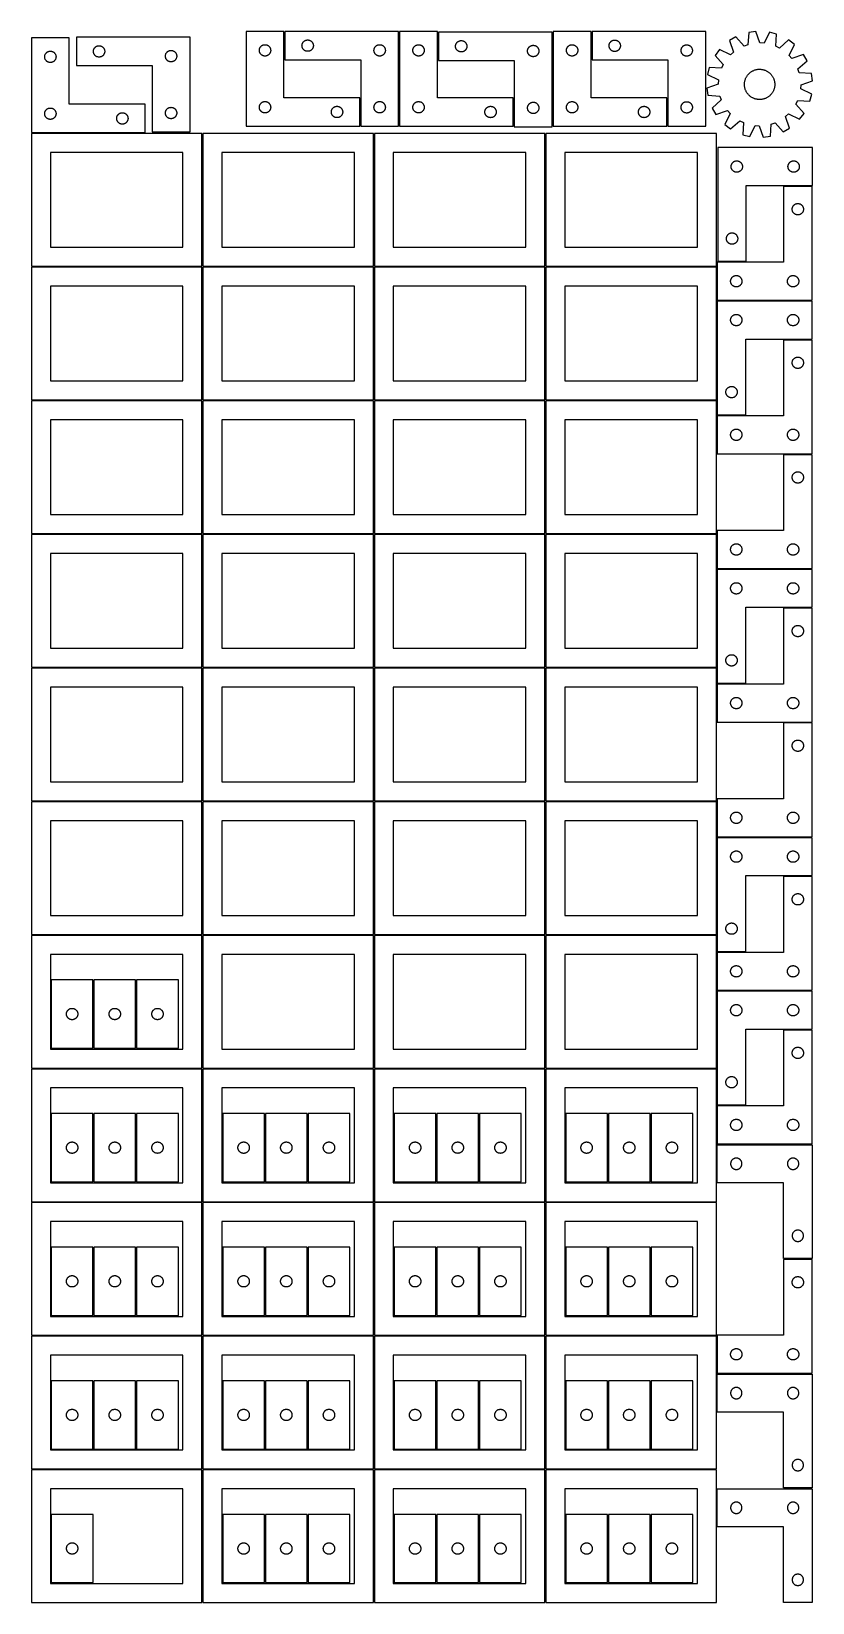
# Model space of a CAD drawing. Header units: millimetres. Extents: x 7 to 1243, y 7 to 2493.
import ezdxf

# ---------------------------------------------------------------- set-up
doc = ezdxf.new("R2010")
doc.units = ezdxf.units.MM
doc.layers.add('CUT', color=7, linetype='CONTINUOUS', true_color=0x000000)

msp = doc.modelspace()

# ---------------------------------------------------------------- linework, layer by layer
at = {"layer": 'CUT'}
for p, q in [((406.437957, 2493.471223), (346.437957, 2493.471223)), ((346.437957, 2493.471223), (346.437957, 2343.471223)), ((406.437957, 2388.471223), (406.437957, 2493.471223)), ((587.960232, 2493.471226), (407.960232, 2493.471226)), ((407.960232, 2493.471226), (407.960232, 2448.471226)), ((587.960232, 2343.471226), (587.960232, 2493.471226)), ((649.530303, 2493.455109), (589.530303, 2493.455109)), ((589.530303, 2493.455109), (589.530303, 2343.455109)), ((649.530303, 2388.455109), (649.530303, 2493.455109)), ((831.103298, 2492.487828), (651.103298, 2492.487828)), ((651.103298, 2492.487828), (651.103298, 2447.487828)), ((831.103298, 2342.487828), (831.103298, 2492.487828)), ((892.657805, 2493.440461), (832.657805, 2493.440461)), ((832.657805, 2493.440461), (832.657805, 2343.440461)), ((892.657805, 2388.440461), (892.657805, 2493.440461)), ((1074.17889, 2493.27567), (894.17889, 2493.27567)), ((894.17889, 2493.27567), (894.17889, 2448.27567)), ((1074.17889, 2343.27567), (1074.17889, 2493.27567)), ((1142.294787, 2491.830022), (1141.110377, 2472.489919)), ((1153.720374, 2493.424213), (1142.294787, 2491.830022)), ((1160.153465, 2475.146966), (1153.720374, 2493.424213)), ((1175.067977, 2492.190737), (1166.572587, 2474.776066)), ((1186.233912, 2489.291195), (1175.067977, 2492.190737)), ((1185.182914, 2469.943383), (1186.233912, 2489.291195)), ((66.520965, 2483.251496), (6.520965, 2483.251496)), ((6.520965, 2483.251496), (6.520965, 2333.251496)), ((34.765152, 2462.078564), (35.346229, 2462.1745)), ((35.346229, 2462.1745), (35.932336, 2462.232227)), ((35.932336, 2462.232227), (36.520965, 2462.251496)), ((36.520965, 2462.251496), (37.109593, 2462.232227)), ((37.109593, 2462.232227), (37.6957, 2462.1745)), ((37.6957, 2462.1745), (38.276778, 2462.078564)), ((66.520965, 2378.251496), (66.520965, 2483.251496)), ((257.662807, 2484.319127), (77.662807, 2484.319127)), ((77.662807, 2484.319127), (77.662807, 2439.319127)), ((104.662807, 2461.819127), (104.682077, 2462.407755)), ((104.682077, 2462.407755), (104.739804, 2462.993862)), ((104.739804, 2462.993862), (104.83574, 2463.57494)), ((104.83574, 2463.57494), (104.969475, 2464.148498)), ((104.969475, 2464.148498), (105.140436, 2464.712082)), ((105.140436, 2464.712082), (105.347891, 2465.263278)), ((105.347891, 2465.263278), (105.590953, 2465.799725)), ((105.590953, 2465.799725), (105.868579, 2466.319127)), ((105.868579, 2466.319127), (106.179581, 2466.819259)), ((106.179581, 2466.819259), (106.522627, 2467.29798)), ((106.522627, 2467.29798), (106.896249, 2467.753239)), ((106.896249, 2467.753239), (107.298846, 2468.183088)), ((107.298846, 2468.183088), (107.728695, 2468.585685)), ((107.728695, 2468.585685), (108.183954, 2468.959307)), ((108.183954, 2468.959307), (108.662675, 2469.302353)), ((108.662675, 2469.302353), (109.162807, 2469.613355)), ((109.162807, 2469.613355), (109.682209, 2469.890981)), ((109.682209, 2469.890981), (110.218656, 2470.134042)), ((110.218656, 2470.134042), (110.769852, 2470.341498)), ((110.769852, 2470.341498), (111.333436, 2470.512459)), ((111.333436, 2470.512459), (111.906994, 2470.646194)), ((111.906994, 2470.646194), (112.488072, 2470.74213)), ((112.488072, 2470.74213), (113.074179, 2470.799857)), ((113.074179, 2470.799857), (113.662807, 2470.819127)), ((113.662807, 2470.819127), (114.251435, 2470.799857)), ((114.251435, 2470.799857), (114.837543, 2470.74213)), ((114.837543, 2470.74213), (115.41862, 2470.646194)), ((115.41862, 2470.646194), (115.992179, 2470.512459)), ((115.992179, 2470.512459), (116.555762, 2470.341498)), ((116.555762, 2470.341498), (117.106958, 2470.134042)), ((117.106958, 2470.134042), (117.643405, 2469.890981)), ((117.643405, 2469.890981), (118.162807, 2469.613355)), ((118.162807, 2469.613355), (118.662939, 2469.302353)), ((118.662939, 2469.302353), (119.14166, 2468.959307)), ((119.14166, 2468.959307), (119.59692, 2468.585685)), ((119.59692, 2468.585685), (120.026768, 2468.183088)), ((120.026768, 2468.183088), (120.429366, 2467.753239)), ((120.429366, 2467.753239), (120.802987, 2467.29798)), ((120.802987, 2467.29798), (121.146034, 2466.819259)), ((121.146034, 2466.819259), (121.457036, 2466.319127)), ((121.457036, 2466.319127), (121.734662, 2465.799725)), ((121.734662, 2465.799725), (121.977723, 2465.263278)), ((121.977723, 2465.263278), (122.185178, 2464.712082)), ((122.185178, 2464.712082), (122.35614, 2464.148498)), ((122.35614, 2464.148498), (122.489875, 2463.57494)), ((122.489875, 2463.57494), (122.585811, 2462.993862)), ((122.585811, 2462.993862), (122.643538, 2462.407755)), ((122.643538, 2462.407755), (122.662807, 2461.819127)), ((222.662675, 2461.802353), (223.162807, 2462.113355)), ((223.162807, 2462.113355), (223.682209, 2462.390981)), ((223.682209, 2462.390981), (224.218656, 2462.634042)), ((224.218656, 2462.634042), (224.769852, 2462.841498)), ((224.769852, 2462.841498), (225.333436, 2463.012459)), ((225.333436, 2463.012459), (225.906994, 2463.146194)), ((225.906994, 2463.146194), (226.488072, 2463.24213)), ((226.488072, 2463.24213), (227.074179, 2463.299857)), ((227.074179, 2463.299857), (227.662807, 2463.319127)), ((227.662807, 2463.319127), (228.251435, 2463.299857)), ((228.251435, 2463.299857), (228.837543, 2463.24213)), ((228.837543, 2463.24213), (229.41862, 2463.146194)), ((229.41862, 2463.146194), (229.992179, 2463.012459)), ((229.992179, 2463.012459), (230.555762, 2462.841498)), ((230.555762, 2462.841498), (231.106958, 2462.634042)), ((231.106958, 2462.634042), (231.643405, 2462.390981)), ((231.643405, 2462.390981), (232.162807, 2462.113355)), ((232.162807, 2462.113355), (232.662939, 2461.802353)), ((257.662807, 2334.319127), (257.662807, 2484.319127)), ((367.437957, 2463.471223), (367.457227, 2464.059851)), ((367.457227, 2462.882595), (367.437957, 2463.471223)), ((367.457227, 2464.059851), (367.514953, 2464.645958)), ((367.514953, 2462.296487), (367.457227, 2462.882595)), ((367.514953, 2464.645958), (367.610889, 2465.227036)), ((367.610889, 2461.71541), (367.514953, 2462.296487)), ((367.610889, 2465.227036), (367.744624, 2465.800594)), ((367.744624, 2465.800594), (367.915586, 2466.364178)), ((367.915586, 2466.364178), (368.123041, 2466.915374)), ((368.123041, 2466.915374), (368.366102, 2467.451821)), ((368.366102, 2467.451821), (368.643728, 2467.971223)), ((368.643728, 2467.971223), (368.95473, 2468.471355)), ((368.95473, 2468.471355), (369.297777, 2468.950076)), ((369.297777, 2468.950076), (369.671399, 2469.405335)), ((369.671399, 2469.405335), (370.073996, 2469.835184)), ((370.073996, 2469.835184), (370.503844, 2470.237781)), ((370.503844, 2470.237781), (370.959104, 2470.611403)), ((370.959104, 2470.611403), (371.437825, 2470.954449)), ((371.437825, 2470.954449), (371.937957, 2471.265451)), ((371.937957, 2471.265451), (372.457359, 2471.543077)), ((372.457359, 2471.543077), (372.993806, 2471.786139)), ((372.993806, 2471.786139), (373.545002, 2471.993594)), ((373.545002, 2471.993594), (374.108585, 2472.164555)), ((374.108585, 2472.164555), (374.682144, 2472.29829)), ((374.682144, 2472.29829), (375.263221, 2472.394227)), ((375.263221, 2472.394227), (375.849329, 2472.451953)), ((375.849329, 2472.451953), (376.437957, 2472.471223)), ((376.437957, 2472.471223), (377.026585, 2472.451953)), ((377.026585, 2472.451953), (377.612693, 2472.394227)), ((377.612693, 2472.394227), (378.19377, 2472.29829)), ((378.19377, 2472.29829), (378.767328, 2472.164555)), ((378.767328, 2472.164555), (379.330912, 2471.993594)), ((379.330912, 2471.993594), (379.882108, 2471.786139)), ((379.882108, 2471.786139), (380.418555, 2471.543077)), ((380.418555, 2471.543077), (380.937957, 2471.265451)), ((380.937957, 2471.265451), (381.438089, 2470.954449)), ((381.438089, 2470.954449), (381.91681, 2470.611403)), ((381.91681, 2470.611403), (382.372069, 2470.237781)), ((382.372069, 2470.237781), (382.801918, 2469.835184)), ((382.801918, 2469.835184), (383.204515, 2469.405335)), ((383.204515, 2469.405335), (383.578137, 2468.950076)), ((383.578137, 2468.950076), (383.921183, 2468.471355)), ((383.921183, 2468.471355), (384.232185, 2467.971223)), ((384.232185, 2467.971223), (384.509811, 2467.451821)), ((384.509811, 2467.451821), (384.752873, 2466.915374)), ((384.752873, 2466.915374), (384.960328, 2466.364178)), ((384.960328, 2466.364178), (385.131289, 2465.800594)), ((385.131289, 2465.800594), (385.265024, 2465.227036)), ((385.265024, 2465.227036), (385.360961, 2464.645958)), ((385.360961, 2462.296487), (385.265024, 2461.71541)), ((385.360961, 2464.645958), (385.418687, 2464.059851)), ((385.418687, 2462.882595), (385.360961, 2462.296487)), ((385.418687, 2464.059851), (385.437957, 2463.471223)), ((385.437957, 2463.471223), (385.418687, 2462.882595)), ((434.960232, 2470.971226), (434.979501, 2471.559854)), ((434.979501, 2470.382598), (434.960232, 2470.971226)), ((434.979501, 2471.559854), (435.037228, 2472.145962)), ((435.037228, 2469.796491), (434.979501, 2470.382598)), ((435.037228, 2472.145962), (435.133164, 2472.727039)), ((435.133164, 2469.215413), (435.037228, 2469.796491)), ((435.133164, 2472.727039), (435.266899, 2473.300598)), ((435.266899, 2468.641855), (435.133164, 2469.215413)), ((435.266899, 2473.300598), (435.43786, 2473.864181)), ((435.43786, 2468.078271), (435.266899, 2468.641855)), ((435.43786, 2473.864181), (435.645316, 2474.415377)), ((435.645316, 2467.527075), (435.43786, 2468.078271)), ((435.645316, 2474.415377), (435.888377, 2474.951825)), ((435.888377, 2466.990628), (435.645316, 2467.527075)), ((435.888377, 2474.951825), (436.166003, 2475.471226)), ((436.166003, 2466.471226), (435.888377, 2466.990628)), ((436.166003, 2475.471226), (436.477005, 2475.971358)), ((436.477005, 2465.971094), (436.166003, 2466.471226)), ((436.477005, 2475.971358), (436.820052, 2476.450079)), ((436.820052, 2465.492373), (436.477005, 2465.971094)), ((436.820052, 2476.450079), (437.193673, 2476.905339)), ((437.193673, 2465.037114), (436.820052, 2465.492373)), ((437.193673, 2476.905339), (437.596271, 2477.335187)), ((437.596271, 2464.607265), (437.193673, 2465.037114)), ((437.596271, 2477.335187), (438.026119, 2477.737785)), ((438.026119, 2464.204668), (437.596271, 2464.607265)), ((438.026119, 2477.737785), (438.481379, 2478.111406)), ((438.481379, 2463.831046), (438.026119, 2464.204668)), ((438.481379, 2478.111406), (438.960099, 2478.454453)), ((438.960099, 2463.488), (438.481379, 2463.831046)), ((438.960099, 2478.454453), (439.460232, 2478.765455)), ((439.460232, 2463.176998), (438.960099, 2463.488)), ((439.460232, 2478.765455), (439.979633, 2479.043081)), ((439.979633, 2462.899372), (439.460232, 2463.176998)), ((439.979633, 2479.043081), (440.516081, 2479.286142)), ((440.516081, 2462.656311), (439.979633, 2462.899372)), ((440.516081, 2479.286142), (441.067276, 2479.493597)), ((441.067276, 2462.448855), (440.516081, 2462.656311)), ((441.067276, 2479.493597), (441.63086, 2479.664559)), ((441.63086, 2462.277894), (441.067276, 2462.448855)), ((441.63086, 2479.664559), (442.204419, 2479.798294)), ((442.204419, 2462.144159), (441.63086, 2462.277894)), ((442.204419, 2479.798294), (442.785496, 2479.89423)), ((442.785496, 2462.048223), (442.204419, 2462.144159)), ((442.785496, 2479.89423), (443.371603, 2479.951957)), ((443.371603, 2479.951957), (443.960232, 2479.971226)), ((443.960232, 2479.971226), (444.54886, 2479.951957)), ((444.54886, 2479.951957), (445.134967, 2479.89423)), ((445.134967, 2479.89423), (445.716044, 2479.798294)), ((445.716044, 2462.144159), (445.134967, 2462.048223)), ((445.716044, 2479.798294), (446.289603, 2479.664559)), ((446.289603, 2462.277894), (445.716044, 2462.144159)), ((446.289603, 2479.664559), (446.853187, 2479.493597)), ((446.853187, 2462.448855), (446.289603, 2462.277894)), ((446.853187, 2479.493597), (447.404382, 2479.286142)), ((447.404382, 2462.656311), (446.853187, 2462.448855)), ((447.404382, 2479.286142), (447.94083, 2479.043081)), ((447.94083, 2462.899372), (447.404382, 2462.656311)), ((447.94083, 2479.043081), (448.460232, 2478.765455)), ((448.460232, 2463.176998), (447.94083, 2462.899372)), ((448.460232, 2478.765455), (448.960364, 2478.454453)), ((448.960364, 2463.488), (448.460232, 2463.176998)), ((448.960364, 2478.454453), (449.439084, 2478.111406)), ((449.439084, 2463.831046), (448.960364, 2463.488)), ((449.439084, 2478.111406), (449.894344, 2477.737785)), ((449.894344, 2464.204668), (449.439084, 2463.831046)), ((449.894344, 2477.737785), (450.324193, 2477.335187)), ((450.324193, 2464.607265), (449.894344, 2464.204668)), ((450.324193, 2477.335187), (450.72679, 2476.905339)), ((450.72679, 2465.037114), (450.324193, 2464.607265)), ((450.72679, 2476.905339), (451.100412, 2476.450079)), ((451.100412, 2465.492373), (450.72679, 2465.037114)), ((451.100412, 2476.450079), (451.443458, 2475.971358)), ((451.443458, 2465.971094), (451.100412, 2465.492373)), ((451.443458, 2475.971358), (451.75446, 2475.471226)), ((451.75446, 2466.471226), (451.443458, 2465.971094)), ((451.75446, 2475.471226), (452.032086, 2474.951825)), ((452.032086, 2466.990628), (451.75446, 2466.471226)), ((452.032086, 2474.951825), (452.275147, 2474.415377)), ((452.275147, 2467.527075), (452.032086, 2466.990628)), ((452.275147, 2474.415377), (452.482603, 2473.864181)), ((452.482603, 2468.078271), (452.275147, 2467.527075)), ((452.482603, 2473.864181), (452.653564, 2473.300598)), ((452.653564, 2468.641855), (452.482603, 2468.078271)), ((452.653564, 2473.300598), (452.787299, 2472.727039)), ((452.787299, 2469.215413), (452.653564, 2468.641855)), ((452.787299, 2472.727039), (452.883235, 2472.145962)), ((452.883235, 2469.796491), (452.787299, 2469.215413)), ((452.883235, 2472.145962), (452.940962, 2471.559854)), ((452.940962, 2470.382598), (452.883235, 2469.796491)), ((452.940962, 2471.559854), (452.960232, 2470.971226)), ((452.960232, 2470.971226), (452.940962, 2470.382598)), ((548.960232, 2463.471226), (548.979501, 2464.059854)), ((548.979501, 2462.882598), (548.960232, 2463.471226)), ((548.979501, 2464.059854), (549.037228, 2464.645962)), ((549.037228, 2462.296491), (548.979501, 2462.882598)), ((549.037228, 2464.645962), (549.133164, 2465.227039)), ((549.133164, 2461.715413), (549.037228, 2462.296491)), ((549.133164, 2465.227039), (549.266899, 2465.800598)), ((549.266899, 2465.800598), (549.43786, 2466.364181)), ((549.43786, 2466.364181), (549.645316, 2466.915377)), ((549.645316, 2466.915377), (549.888377, 2467.451825)), ((549.888377, 2467.451825), (550.166003, 2467.971226)), ((550.166003, 2467.971226), (550.477005, 2468.471358)), ((550.477005, 2468.471358), (550.820052, 2468.950079)), ((550.820052, 2468.950079), (551.193673, 2469.405339)), ((551.193673, 2469.405339), (551.596271, 2469.835187)), ((551.596271, 2469.835187), (552.026119, 2470.237785)), ((552.026119, 2470.237785), (552.481379, 2470.611406)), ((552.481379, 2470.611406), (552.960099, 2470.954453)), ((552.960099, 2470.954453), (553.460232, 2471.265455)), ((553.460232, 2471.265455), (553.979633, 2471.543081)), ((553.979633, 2471.543081), (554.516081, 2471.786142)), ((554.516081, 2471.786142), (555.067276, 2471.993597)), ((555.067276, 2471.993597), (555.63086, 2472.164559)), ((555.63086, 2472.164559), (556.204419, 2472.298294)), ((556.204419, 2472.298294), (556.785496, 2472.39423)), ((556.785496, 2472.39423), (557.371603, 2472.451957)), ((557.371603, 2472.451957), (557.960232, 2472.471226)), ((557.960232, 2472.471226), (558.54886, 2472.451957)), ((558.54886, 2472.451957), (559.134967, 2472.39423)), ((559.134967, 2472.39423), (559.716044, 2472.298294)), ((559.716044, 2472.298294), (560.289603, 2472.164559)), ((560.289603, 2472.164559), (560.853187, 2471.993597)), ((560.853187, 2471.993597), (561.404382, 2471.786142)), ((561.404382, 2471.786142), (561.94083, 2471.543081)), ((561.94083, 2471.543081), (562.460232, 2471.265455)), ((562.460232, 2471.265455), (562.960364, 2470.954453)), ((562.960364, 2470.954453), (563.439084, 2470.611406)), ((563.439084, 2470.611406), (563.894344, 2470.237785)), ((563.894344, 2470.237785), (564.324193, 2469.835187)), ((564.324193, 2469.835187), (564.72679, 2469.405339)), ((564.72679, 2469.405339), (565.100412, 2468.950079)), ((565.100412, 2468.950079), (565.443458, 2468.471358)), ((565.443458, 2468.471358), (565.75446, 2467.971226)), ((565.75446, 2467.971226), (566.032086, 2467.451825)), ((566.032086, 2467.451825), (566.275147, 2466.915377)), ((566.275147, 2466.915377), (566.482603, 2466.364181)), ((566.482603, 2466.364181), (566.653564, 2465.800598)), ((566.653564, 2465.800598), (566.787299, 2465.227039)), ((566.787299, 2465.227039), (566.883235, 2464.645962)), ((566.883235, 2462.296491), (566.787299, 2461.715413)), ((566.883235, 2464.645962), (566.940962, 2464.059854)), ((566.940962, 2462.882598), (566.883235, 2462.296491)), ((566.940962, 2464.059854), (566.960232, 2463.471226)), ((566.960232, 2463.471226), (566.940962, 2462.882598)), ((610.530303, 2463.455109), (610.549573, 2464.043738)), ((610.549573, 2462.866481), (610.530303, 2463.455109)), ((610.549573, 2464.043738), (610.607299, 2464.629845)), ((610.607299, 2462.280374), (610.549573, 2462.866481)), ((610.607299, 2464.629845), (610.703235, 2465.210922)), ((610.703235, 2461.699297), (610.607299, 2462.280374)), ((610.703235, 2465.210922), (610.836971, 2465.784481)), ((610.836971, 2465.784481), (611.007932, 2466.348065)), ((611.007932, 2466.348065), (611.215387, 2466.89926)), ((611.215387, 2466.89926), (611.458448, 2467.435708)), ((611.458448, 2467.435708), (611.736074, 2467.955109)), ((611.736074, 2467.955109), (612.047077, 2468.455242)), ((612.047077, 2468.455242), (612.390123, 2468.933962)), ((612.390123, 2468.933962), (612.763745, 2469.389222)), ((612.763745, 2469.389222), (613.166342, 2469.819071)), ((613.166342, 2469.819071), (613.596191, 2470.221668)), ((613.596191, 2470.221668), (614.05145, 2470.59529)), ((614.05145, 2470.59529), (614.530171, 2470.938336)), ((614.530171, 2470.938336), (615.030303, 2471.249338)), ((615.030303, 2471.249338), (615.549705, 2471.526964)), ((615.549705, 2471.526964), (616.086152, 2471.770025)), ((616.086152, 2471.770025), (616.637348, 2471.977481)), ((616.637348, 2471.977481), (617.200932, 2472.148442)), ((617.200932, 2472.148442), (617.77449, 2472.282177)), ((617.77449, 2472.282177), (618.355567, 2472.378113)), ((618.355567, 2472.378113), (618.941675, 2472.43584)), ((618.941675, 2472.43584), (619.530303, 2472.455109)), ((619.530303, 2472.455109), (620.118931, 2472.43584)), ((620.118931, 2472.43584), (620.705039, 2472.378113)), ((620.705039, 2472.378113), (621.286116, 2472.282177)), ((621.286116, 2472.282177), (621.859674, 2472.148442)), ((621.859674, 2472.148442), (622.423258, 2471.977481)), ((622.423258, 2471.977481), (622.974454, 2471.770025)), ((622.974454, 2471.770025), (623.510901, 2471.526964)), ((623.510901, 2471.526964), (624.030303, 2471.249338)), ((624.030303, 2471.249338), (624.530435, 2470.938336)), ((624.530435, 2470.938336), (625.009156, 2470.59529)), ((625.009156, 2470.59529), (625.464415, 2470.221668)), ((625.464415, 2470.221668), (625.894264, 2469.819071)), ((625.894264, 2469.819071), (626.296861, 2469.389222)), ((626.296861, 2469.389222), (626.670483, 2468.933962)), ((626.670483, 2468.933962), (627.01353, 2468.455242)), ((627.01353, 2468.455242), (627.324532, 2467.955109)), ((627.324532, 2467.955109), (627.602158, 2467.435708)), ((627.602158, 2467.435708), (627.845219, 2466.89926)), ((627.845219, 2466.89926), (628.052674, 2466.348065)), ((628.052674, 2466.348065), (628.223635, 2465.784481)), ((628.223635, 2465.784481), (628.357371, 2465.210922)), ((628.357371, 2465.210922), (628.453307, 2464.629845)), ((628.453307, 2462.280374), (628.357371, 2461.699297)), ((628.453307, 2464.629845), (628.511033, 2464.043738)), ((628.511033, 2462.866481), (628.453307, 2462.280374)), ((628.511033, 2464.043738), (628.530303, 2463.455109)), ((628.530303, 2463.455109), (628.511033, 2462.866481)), ((678.103298, 2469.987828), (678.122568, 2470.576456)), ((678.122568, 2469.3992), (678.103298, 2469.987828)), ((678.122568, 2470.576456), (678.180294, 2471.162564)), ((678.180294, 2468.813092), (678.122568, 2469.3992)), ((678.180294, 2471.162564), (678.27623, 2471.743641)), ((678.27623, 2468.232015), (678.180294, 2468.813092)), ((678.27623, 2471.743641), (678.409966, 2472.317199)), ((678.409966, 2467.658456), (678.27623, 2468.232015)), ((678.409966, 2472.317199), (678.580927, 2472.880783)), ((678.580927, 2467.094873), (678.409966, 2467.658456)), ((678.580927, 2472.880783), (678.788382, 2473.431979)), ((678.788382, 2466.543677), (678.580927, 2467.094873)), ((678.788382, 2473.431979), (679.031443, 2473.968426)), ((679.031443, 2466.00723), (678.788382, 2466.543677)), ((679.031443, 2473.968426), (679.309069, 2474.487828)), ((679.309069, 2465.487828), (679.031443, 2466.00723)), ((679.309069, 2474.487828), (679.620071, 2474.98796)), ((679.620071, 2464.987696), (679.309069, 2465.487828)), ((679.620071, 2474.98796), (679.963118, 2475.466681)), ((679.963118, 2464.508975), (679.620071, 2464.987696)), ((679.963118, 2475.466681), (680.33674, 2475.92194)), ((680.33674, 2464.053716), (679.963118, 2464.508975)), ((680.33674, 2475.92194), (680.739337, 2476.351789)), ((680.739337, 2463.623867), (680.33674, 2464.053716)), ((680.739337, 2476.351789), (681.169186, 2476.754386)), ((681.169186, 2463.22127), (680.739337, 2463.623867)), ((681.169186, 2476.754386), (681.624445, 2477.128008)), ((681.624445, 2462.847648), (681.169186, 2463.22127)), ((681.624445, 2477.128008), (682.103166, 2477.471054)), ((682.103166, 2462.504601), (681.624445, 2462.847648)), ((682.103166, 2477.471054), (682.603298, 2477.782057)), ((682.603298, 2462.193599), (682.103166, 2462.504601)), ((682.603298, 2477.782057), (683.1227, 2478.059683)), ((683.1227, 2461.915973), (682.603298, 2462.193599)), ((683.1227, 2478.059683), (683.659147, 2478.302744)), ((683.659147, 2478.302744), (684.210343, 2478.510199)), ((684.210343, 2478.510199), (684.773927, 2478.68116)), ((684.773927, 2478.68116), (685.347485, 2478.814895)), ((685.347485, 2478.814895), (685.928562, 2478.910832)), ((685.928562, 2478.910832), (686.51467, 2478.968558)), ((686.51467, 2478.968558), (687.103298, 2478.987828)), ((687.103298, 2478.987828), (687.691926, 2478.968558)), ((687.691926, 2478.968558), (688.278034, 2478.910832)), ((688.278034, 2478.910832), (688.859111, 2478.814895)), ((688.859111, 2478.814895), (689.432669, 2478.68116)), ((689.432669, 2478.68116), (689.996253, 2478.510199)), ((689.996253, 2478.510199), (690.547449, 2478.302744)), ((690.547449, 2478.302744), (691.083896, 2478.059683)), ((691.083896, 2478.059683), (691.603298, 2477.782057)), ((691.603298, 2462.193599), (691.083896, 2461.915973)), ((691.603298, 2477.782057), (692.10343, 2477.471054)), ((692.10343, 2462.504601), (691.603298, 2462.193599)), ((692.10343, 2477.471054), (692.582151, 2477.128008)), ((692.582151, 2462.847648), (692.10343, 2462.504601)), ((692.582151, 2477.128008), (693.03741, 2476.754386)), ((693.03741, 2463.22127), (692.582151, 2462.847648)), ((693.03741, 2476.754386), (693.467259, 2476.351789)), ((693.467259, 2463.623867), (693.03741, 2463.22127)), ((693.467259, 2476.351789), (693.869856, 2475.92194)), ((693.869856, 2464.053716), (693.467259, 2463.623867)), ((693.869856, 2475.92194), (694.243478, 2475.466681)), ((694.243478, 2464.508975), (693.869856, 2464.053716)), ((694.243478, 2475.466681), (694.586524, 2474.98796)), ((694.586524, 2464.987696), (694.243478, 2464.508975)), ((694.586524, 2474.98796), (694.897527, 2474.487828)), ((694.897527, 2465.487828), (694.586524, 2464.987696)), ((694.897527, 2474.487828), (695.175153, 2473.968426)), ((695.175153, 2466.00723), (694.897527, 2465.487828)), ((695.175153, 2473.968426), (695.418214, 2473.431979)), ((695.418214, 2466.543677), (695.175153, 2466.00723)), ((695.418214, 2473.431979), (695.625669, 2472.880783)), ((695.625669, 2467.094873), (695.418214, 2466.543677)), ((695.625669, 2472.880783), (695.79663, 2472.317199)), ((695.79663, 2467.658456), (695.625669, 2467.094873)), ((695.79663, 2472.317199), (695.930366, 2471.743641)), ((695.930366, 2468.232015), (695.79663, 2467.658456)), ((695.930366, 2471.743641), (696.026302, 2471.162564)), ((696.026302, 2468.813092), (695.930366, 2468.232015)), ((696.026302, 2471.162564), (696.084028, 2470.576456)), ((696.084028, 2469.3992), (696.026302, 2468.813092)), ((696.084028, 2470.576456), (696.103298, 2469.987828)), ((696.103298, 2469.987828), (696.084028, 2469.3992)), ((792.103298, 2462.487828), (792.122568, 2463.076456)), ((792.122568, 2461.8992), (792.103298, 2462.487828)), ((792.122568, 2463.076456), (792.180294, 2463.662564)), ((792.180294, 2463.662564), (792.27623, 2464.243641)), ((792.27623, 2464.243641), (792.409966, 2464.817199)), ((792.409966, 2464.817199), (792.580927, 2465.380783)), ((792.580927, 2465.380783), (792.788382, 2465.931979)), ((792.788382, 2465.931979), (793.031443, 2466.468426)), ((793.031443, 2466.468426), (793.309069, 2466.987828)), ((793.309069, 2466.987828), (793.620071, 2467.48796)), ((793.620071, 2467.48796), (793.963118, 2467.966681)), ((793.963118, 2467.966681), (794.33674, 2468.42194)), ((794.33674, 2468.42194), (794.739337, 2468.851789)), ((794.739337, 2468.851789), (795.169186, 2469.254386)), ((795.169186, 2469.254386), (795.624445, 2469.628008)), ((795.624445, 2469.628008), (796.103166, 2469.971054)), ((796.103166, 2469.971054), (796.603298, 2470.282057)), ((796.603298, 2470.282057), (797.1227, 2470.559683)), ((797.1227, 2470.559683), (797.659147, 2470.802744)), ((797.659147, 2470.802744), (798.210343, 2471.010199)), ((798.210343, 2471.010199), (798.773927, 2471.18116)), ((798.773927, 2471.18116), (799.347485, 2471.314895)), ((799.347485, 2471.314895), (799.928562, 2471.410832)), ((799.928562, 2471.410832), (800.51467, 2471.468558)), ((800.51467, 2471.468558), (801.103298, 2471.487828)), ((801.103298, 2471.487828), (801.691926, 2471.468558)), ((801.691926, 2471.468558), (802.278034, 2471.410832)), ((802.278034, 2471.410832), (802.859111, 2471.314895)), ((802.859111, 2471.314895), (803.432669, 2471.18116)), ((803.432669, 2471.18116), (803.996253, 2471.010199)), ((803.996253, 2471.010199), (804.547449, 2470.802744)), ((804.547449, 2470.802744), (805.083896, 2470.559683)), ((805.083896, 2470.559683), (805.603298, 2470.282057)), ((805.603298, 2470.282057), (806.10343, 2469.971054)), ((806.10343, 2469.971054), (806.582151, 2469.628008)), ((806.582151, 2469.628008), (807.03741, 2469.254386)), ((807.03741, 2469.254386), (807.467259, 2468.851789)), ((807.467259, 2468.851789), (807.869856, 2468.42194)), ((807.869856, 2468.42194), (808.243478, 2467.966681)), ((808.243478, 2467.966681), (808.586524, 2467.48796)), ((808.586524, 2467.48796), (808.897527, 2466.987828)), ((808.897527, 2466.987828), (809.175153, 2466.468426)), ((809.175153, 2466.468426), (809.418214, 2465.931979)), ((809.418214, 2465.931979), (809.625669, 2465.380783)), ((809.625669, 2465.380783), (809.79663, 2464.817199)), ((809.79663, 2464.817199), (809.930366, 2464.243641)), ((809.930366, 2464.243641), (810.026302, 2463.662564)), ((810.026302, 2463.662564), (810.084028, 2463.076456)), ((810.084028, 2463.076456), (810.103298, 2462.487828)), ((810.103298, 2462.487828), (810.084028, 2461.8992)), ((853.657805, 2463.440461), (853.677075, 2464.029089)), ((853.677075, 2462.851833), (853.657805, 2463.440461)), ((853.677075, 2464.029089), (853.734802, 2464.615197)), ((853.734802, 2462.265725), (853.677075, 2462.851833)), ((853.734802, 2464.615197), (853.830738, 2465.196274)), ((853.830738, 2461.684648), (853.734802, 2462.265725)), ((853.830738, 2465.196274), (853.964473, 2465.769832)), ((853.964473, 2465.769832), (854.135434, 2466.333416)), ((854.135434, 2466.333416), (854.34289, 2466.884612)), ((854.34289, 2466.884612), (854.585951, 2467.421059)), ((854.585951, 2467.421059), (854.863577, 2467.940461)), ((854.863577, 2467.940461), (855.174579, 2468.440593)), ((855.174579, 2468.440593), (855.517625, 2468.919314)), ((855.517625, 2468.919314), (855.891247, 2469.374573)), ((855.891247, 2469.374573), (856.293844, 2469.804422)), ((856.293844, 2469.804422), (856.723693, 2470.207019)), ((856.723693, 2470.207019), (857.178953, 2470.580641)), ((857.178953, 2470.580641), (857.657673, 2470.923688)), ((857.657673, 2470.923688), (858.157805, 2471.23469)), ((858.157805, 2471.23469), (858.677207, 2471.512316)), ((858.677207, 2471.512316), (859.213655, 2471.755377)), ((859.213655, 2471.755377), (859.76485, 2471.962832)), ((859.76485, 2471.962832), (860.328434, 2472.133793)), ((860.328434, 2472.133793), (860.901993, 2472.267529)), ((860.901993, 2472.267529), (861.48307, 2472.363465)), ((861.48307, 2472.363465), (862.069177, 2472.421191)), ((862.069177, 2472.421191), (862.657805, 2472.440461)), ((862.657805, 2472.440461), (863.246434, 2472.421191)), ((863.246434, 2472.421191), (863.832541, 2472.363465)), ((863.832541, 2472.363465), (864.413618, 2472.267529)), ((864.413618, 2472.267529), (864.987177, 2472.133793)), ((864.987177, 2472.133793), (865.550761, 2471.962832)), ((865.550761, 2471.962832), (866.101956, 2471.755377)), ((866.101956, 2471.755377), (866.638404, 2471.512316)), ((866.638404, 2471.512316), (867.157805, 2471.23469)), ((867.157805, 2471.23469), (867.657938, 2470.923688)), ((867.657938, 2470.923688), (868.136658, 2470.580641)), ((868.136658, 2470.580641), (868.591918, 2470.207019)), ((868.591918, 2470.207019), (869.021766, 2469.804422)), ((869.021766, 2469.804422), (869.424364, 2469.374573)), ((869.424364, 2469.374573), (869.797986, 2468.919314)), ((869.797986, 2468.919314), (870.141032, 2468.440593)), ((870.141032, 2468.440593), (870.452034, 2467.940461)), ((870.452034, 2467.940461), (870.72966, 2467.421059)), ((870.72966, 2467.421059), (870.972721, 2466.884612)), ((870.972721, 2466.884612), (871.180177, 2466.333416)), ((871.180177, 2466.333416), (871.351138, 2465.769832)), ((871.351138, 2465.769832), (871.484873, 2465.196274)), ((871.484873, 2465.196274), (871.580809, 2464.615197)), ((871.580809, 2462.265725), (871.484873, 2461.684648)), ((871.580809, 2464.615197), (871.638536, 2464.029089)), ((871.638536, 2462.851833), (871.580809, 2462.265725)), ((871.638536, 2464.029089), (871.657805, 2463.440461)), ((871.657805, 2463.440461), (871.638536, 2462.851833)), ((921.17889, 2470.77567), (921.19816, 2471.364298)), ((921.19816, 2470.187042), (921.17889, 2470.77567)), ((921.19816, 2471.364298), (921.255886, 2471.950405)), ((921.255886, 2469.600934), (921.19816, 2470.187042)), ((921.255886, 2471.950405), (921.351823, 2472.531483)), ((921.351823, 2469.019857), (921.255886, 2469.600934)), ((921.351823, 2472.531483), (921.485558, 2473.105041)), ((921.485558, 2468.446298), (921.351823, 2469.019857)), ((921.485558, 2473.105041), (921.656519, 2473.668625)), ((921.656519, 2467.882714), (921.485558, 2468.446298)), ((921.656519, 2473.668625), (921.863974, 2474.219821)), ((921.863974, 2467.331519), (921.656519, 2467.882714)), ((921.863974, 2474.219821), (922.107035, 2474.756268)), ((922.107035, 2466.795071), (921.863974, 2467.331519)), ((922.107035, 2474.756268), (922.384661, 2475.27567)), ((922.384661, 2466.27567), (922.107035, 2466.795071)), ((922.384661, 2475.27567), (922.695664, 2475.775802)), ((922.695664, 2465.775538), (922.384661, 2466.27567)), ((922.695664, 2475.775802), (923.03871, 2476.254523)), ((923.03871, 2465.296817), (922.695664, 2465.775538)), ((923.03871, 2476.254523), (923.412332, 2476.709782)), ((923.412332, 2464.841557), (923.03871, 2465.296817)), ((923.412332, 2476.709782), (923.814929, 2477.139631)), ((923.814929, 2464.411709), (923.412332, 2464.841557)), ((923.814929, 2477.139631), (924.244778, 2477.542228)), ((924.244778, 2464.009111), (923.814929, 2464.411709)), ((924.244778, 2477.542228), (924.700037, 2477.91585)), ((924.700037, 2463.63549), (924.244778, 2464.009111)), ((924.700037, 2477.91585), (925.178758, 2478.258896)), ((925.178758, 2463.292443), (924.700037, 2463.63549)), ((925.178758, 2478.258896), (925.67889, 2478.569898)), ((925.67889, 2462.981441), (925.178758, 2463.292443)), ((925.67889, 2478.569898), (926.198292, 2478.847524)), ((926.198292, 2462.703815), (925.67889, 2462.981441)), ((926.198292, 2478.847524), (926.734739, 2479.090585)), ((926.734739, 2462.460754), (926.198292, 2462.703815)), ((926.734739, 2479.090585), (927.285935, 2479.298041)), ((927.285935, 2462.253299), (926.734739, 2462.460754)), ((927.285935, 2479.298041), (927.849519, 2479.469002)), ((927.849519, 2462.082337), (927.285935, 2462.253299)), ((927.849519, 2479.469002), (928.423077, 2479.602737)), ((928.423077, 2461.948602), (927.849519, 2462.082337)), ((928.423077, 2479.602737), (929.004154, 2479.698673)), ((929.004154, 2479.698673), (929.590262, 2479.7564)), ((929.590262, 2479.7564), (930.17889, 2479.77567)), ((930.17889, 2479.77567), (930.767518, 2479.7564)), ((930.767518, 2479.7564), (931.353626, 2479.698673)), ((931.353626, 2479.698673), (931.934703, 2479.602737)), ((931.934703, 2479.602737), (932.508261, 2479.469002)), ((932.508261, 2462.082337), (931.934703, 2461.948602)), ((932.508261, 2479.469002), (933.071845, 2479.298041)), ((933.071845, 2462.253299), (932.508261, 2462.082337)), ((933.071845, 2479.298041), (933.623041, 2479.090585)), ((933.623041, 2462.460754), (933.071845, 2462.253299)), ((933.623041, 2479.090585), (934.159488, 2478.847524)), ((934.159488, 2462.703815), (933.623041, 2462.460754)), ((934.159488, 2478.847524), (934.67889, 2478.569898)), ((934.67889, 2462.981441), (934.159488, 2462.703815)), ((934.67889, 2478.569898), (935.179022, 2478.258896)), ((935.179022, 2463.292443), (934.67889, 2462.981441)), ((935.179022, 2478.258896), (935.657743, 2477.91585)), ((935.657743, 2463.63549), (935.179022, 2463.292443)), ((935.657743, 2477.91585), (936.113002, 2477.542228)), ((936.113002, 2464.009111), (935.657743, 2463.63549)), ((936.113002, 2477.542228), (936.542851, 2477.139631)), ((936.542851, 2464.411709), (936.113002, 2464.009111)), ((936.542851, 2477.139631), (936.945448, 2476.709782)), ((936.945448, 2464.841557), (936.542851, 2464.411709)), ((936.945448, 2476.709782), (937.31907, 2476.254523)), ((937.31907, 2465.296817), (936.945448, 2464.841557)), ((937.31907, 2476.254523), (937.662117, 2475.775802)), ((937.662117, 2465.775538), (937.31907, 2465.296817)), ((937.662117, 2475.775802), (937.973119, 2475.27567)), ((937.973119, 2466.27567), (937.662117, 2465.775538)), ((937.973119, 2475.27567), (938.250745, 2474.756268)), ((938.250745, 2466.795071), (937.973119, 2466.27567)), ((938.250745, 2474.756268), (938.493806, 2474.219821)), ((938.493806, 2467.331519), (938.250745, 2466.795071)), ((938.493806, 2474.219821), (938.701261, 2473.668625)), ((938.701261, 2467.882714), (938.493806, 2467.331519)), ((938.701261, 2473.668625), (938.872222, 2473.105041)), ((938.872222, 2468.446298), (938.701261, 2467.882714)), ((938.872222, 2473.105041), (939.005958, 2472.531483)), ((939.005958, 2469.019857), (938.872222, 2468.446298)), ((939.005958, 2472.531483), (939.101894, 2471.950405)), ((939.101894, 2469.600934), (939.005958, 2469.019857)), ((939.101894, 2471.950405), (939.15962, 2471.364298)), ((939.15962, 2470.187042), (939.101894, 2469.600934)), ((939.15962, 2471.364298), (939.17889, 2470.77567)), ((939.17889, 2470.77567), (939.15962, 2470.187042)), ((1035.17889, 2463.27567), (1035.19816, 2463.864298)), ((1035.19816, 2462.687042), (1035.17889, 2463.27567)), ((1035.19816, 2463.864298), (1035.255886, 2464.450405)), ((1035.255886, 2462.100934), (1035.19816, 2462.687042)), ((1035.255886, 2464.450405), (1035.351823, 2465.031483)), ((1035.351823, 2461.519857), (1035.255886, 2462.100934)), ((1035.351823, 2465.031483), (1035.485558, 2465.605041)), ((1035.485558, 2465.605041), (1035.656519, 2466.168625)), ((1035.656519, 2466.168625), (1035.863974, 2466.719821)), ((1035.863974, 2466.719821), (1036.107035, 2467.256268)), ((1036.107035, 2467.256268), (1036.384661, 2467.77567)), ((1036.384661, 2467.77567), (1036.695664, 2468.275802)), ((1036.695664, 2468.275802), (1037.03871, 2468.754523)), ((1037.03871, 2468.754523), (1037.412332, 2469.209782)), ((1037.412332, 2469.209782), (1037.814929, 2469.639631)), ((1037.814929, 2469.639631), (1038.244778, 2470.042228)), ((1038.244778, 2470.042228), (1038.700037, 2470.41585)), ((1038.700037, 2470.41585), (1039.178758, 2470.758896)), ((1039.178758, 2470.758896), (1039.67889, 2471.069898)), ((1039.67889, 2471.069898), (1040.198292, 2471.347524)), ((1040.198292, 2471.347524), (1040.734739, 2471.590585)), ((1040.734739, 2471.590585), (1041.285935, 2471.798041)), ((1041.285935, 2471.798041), (1041.849519, 2471.969002)), ((1041.849519, 2471.969002), (1042.423077, 2472.102737)), ((1042.423077, 2472.102737), (1043.004154, 2472.198673)), ((1043.004154, 2472.198673), (1043.590262, 2472.2564)), ((1043.590262, 2472.2564), (1044.17889, 2472.27567)), ((1044.17889, 2472.27567), (1044.767518, 2472.2564)), ((1044.767518, 2472.2564), (1045.353626, 2472.198673)), ((1045.353626, 2472.198673), (1045.934703, 2472.102737)), ((1045.934703, 2472.102737), (1046.508261, 2471.969002)), ((1046.508261, 2471.969002), (1047.071845, 2471.798041)), ((1047.071845, 2471.798041), (1047.623041, 2471.590585)), ((1047.623041, 2471.590585), (1048.159488, 2471.347524)), ((1048.159488, 2471.347524), (1048.67889, 2471.069898)), ((1048.67889, 2471.069898), (1049.179022, 2470.758896)), ((1049.179022, 2470.758896), (1049.657743, 2470.41585)), ((1049.657743, 2470.41585), (1050.113002, 2470.042228)), ((1050.113002, 2470.042228), (1050.542851, 2469.639631)), ((1050.542851, 2469.639631), (1050.945448, 2469.209782)), ((1050.945448, 2469.209782), (1051.31907, 2468.754523)), ((1051.31907, 2468.754523), (1051.662117, 2468.275802)), ((1051.662117, 2468.275802), (1051.973119, 2467.77567)), ((1051.973119, 2467.77567), (1052.250745, 2467.256268)), ((1052.250745, 2467.256268), (1052.493806, 2466.719821)), ((1052.493806, 2466.719821), (1052.701261, 2466.168625)), ((1052.701261, 2466.168625), (1052.872222, 2465.605041)), ((1052.872222, 2465.605041), (1053.005958, 2465.031483)), ((1053.005958, 2465.031483), (1053.101894, 2464.450405)), ((1053.101894, 2462.100934), (1053.005958, 2461.519857)), ((1053.101894, 2464.450405), (1053.15962, 2463.864298)), ((1053.15962, 2462.687042), (1053.101894, 2462.100934)), ((1053.15962, 2463.864298), (1053.17889, 2463.27567)), ((1053.17889, 2463.27567), (1053.15962, 2462.687042)), ((1096.187114, 2464.732173), (1089.235268, 2455.5258)), ((1113.659962, 2456.35709), (1096.187114, 2464.732173)), ((1122.100143, 2484.800232), (1112.154348, 2478.955009)), ((1112.154348, 2478.955009), (1118.461233, 2460.633829)), ((1135.037944, 2470.376095), (1122.100143, 2484.800232)), ((1141.110377, 2472.489919), (1135.037944, 2470.376095)), ((1166.572587, 2474.776066), (1160.153465, 2475.146966)), ((1190.971472, 2467.144225), (1185.182914, 2469.943383)), ((1205.484495, 2479.982238), (1190.971472, 2467.144225)), ((1214.690868, 2473.030392), (1205.484495, 2479.982238)), ((1206.315785, 2455.557544), (1214.690868, 2473.030392)), ((27.520965, 2453.251496), (27.540234, 2453.840124)), ((27.540234, 2452.662868), (27.520965, 2453.251496)), ((27.540234, 2453.840124), (27.597961, 2454.426232)), ((27.597961, 2452.07676), (27.540234, 2452.662868)), ((27.597961, 2454.426232), (27.693897, 2455.007309)), ((27.693897, 2451.495683), (27.597961, 2452.07676)), ((27.693897, 2455.007309), (27.827632, 2455.580868)), ((27.827632, 2450.922125), (27.693897, 2451.495683)), ((27.827632, 2455.580868), (27.998593, 2456.144451)), ((27.998593, 2450.358541), (27.827632, 2450.922125)), ((27.998593, 2456.144451), (28.206049, 2456.695647)), ((28.206049, 2449.807345), (27.998593, 2450.358541)), ((28.206049, 2456.695647), (28.44911, 2457.232094)), ((28.44911, 2449.270898), (28.206049, 2449.807345)), ((28.44911, 2457.232094), (28.726736, 2457.751496)), ((28.726736, 2448.751496), (28.44911, 2449.270898)), ((28.726736, 2457.751496), (29.037738, 2458.251628)), ((29.037738, 2448.251364), (28.726736, 2448.751496)), ((29.037738, 2458.251628), (29.380785, 2458.730349)), ((29.380785, 2447.772643), (29.037738, 2448.251364)), ((29.380785, 2458.730349), (29.754406, 2459.185609)), ((29.754406, 2447.317384), (29.380785, 2447.772643)), ((29.754406, 2459.185609), (30.157004, 2459.615457)), ((30.157004, 2446.887535), (29.754406, 2447.317384)), ((30.157004, 2459.615457), (30.586852, 2460.018054)), ((30.586852, 2446.484938), (30.157004, 2446.887535)), ((30.586852, 2460.018054), (31.042112, 2460.391676)), ((31.042112, 2446.111316), (30.586852, 2446.484938)), ((31.042112, 2460.391676), (31.520833, 2460.734723)), ((31.520833, 2445.76827), (31.042112, 2446.111316)), ((31.520833, 2460.734723), (32.020965, 2461.045725)), ((32.020965, 2445.457268), (31.520833, 2445.76827)), ((32.020965, 2461.045725), (32.540366, 2461.323351)), ((32.540366, 2445.179642), (32.020965, 2445.457268)), ((32.540366, 2461.323351), (33.076814, 2461.566412)), ((33.076814, 2444.93658), (32.540366, 2445.179642)), ((33.076814, 2461.566412), (33.628009, 2461.773867)), ((33.628009, 2444.729125), (33.076814, 2444.93658)), ((33.628009, 2461.773867), (34.191593, 2461.944829)), ((34.191593, 2444.558164), (33.628009, 2444.729125)), ((34.191593, 2461.944829), (34.765152, 2462.078564)), ((34.765152, 2444.424429), (34.191593, 2444.558164)), ((35.346229, 2444.328492), (34.765152, 2444.424429)), ((35.932336, 2444.270766), (35.346229, 2444.328492)), ((36.520965, 2444.251496), (35.932336, 2444.270766)), ((37.109593, 2444.270766), (36.520965, 2444.251496)), ((37.6957, 2444.328492), (37.109593, 2444.270766)), ((38.276778, 2444.424429), (37.6957, 2444.328492)), ((38.276778, 2462.078564), (38.850336, 2461.944829)), ((38.850336, 2444.558164), (38.276778, 2444.424429)), ((38.850336, 2461.944829), (39.41392, 2461.773867)), ((39.41392, 2444.729125), (38.850336, 2444.558164)), ((39.41392, 2461.773867), (39.965116, 2461.566412)), ((39.965116, 2444.93658), (39.41392, 2444.729125)), ((39.965116, 2461.566412), (40.501563, 2461.323351)), ((40.501563, 2445.179642), (39.965116, 2444.93658)), ((40.501563, 2461.323351), (41.020965, 2461.045725)), ((41.020965, 2445.457268), (40.501563, 2445.179642)), ((41.020965, 2461.045725), (41.521097, 2460.734723)), ((41.521097, 2445.76827), (41.020965, 2445.457268)), ((41.521097, 2460.734723), (41.999817, 2460.391676)), ((41.999817, 2446.111316), (41.521097, 2445.76827)), ((41.999817, 2460.391676), (42.455077, 2460.018054)), ((42.455077, 2446.484938), (41.999817, 2446.111316)), ((42.455077, 2460.018054), (42.884926, 2459.615457)), ((42.884926, 2446.887535), (42.455077, 2446.484938)), ((42.884926, 2459.615457), (43.287523, 2459.185609)), ((43.287523, 2447.317384), (42.884926, 2446.887535)), ((43.287523, 2459.185609), (43.661145, 2458.730349)), ((43.661145, 2447.772643), (43.287523, 2447.317384)), ((43.661145, 2458.730349), (44.004191, 2458.251628)), ((44.004191, 2448.251364), (43.661145, 2447.772643)), ((44.004191, 2458.251628), (44.315193, 2457.751496)), ((44.315193, 2448.751496), (44.004191, 2448.251364)), ((44.315193, 2457.751496), (44.592819, 2457.232094)), ((44.592819, 2449.270898), (44.315193, 2448.751496)), ((44.592819, 2457.232094), (44.83588, 2456.695647)), ((44.83588, 2449.807345), (44.592819, 2449.270898)), ((44.83588, 2456.695647), (45.043336, 2456.144451)), ((45.043336, 2450.358541), (44.83588, 2449.807345)), ((45.043336, 2456.144451), (45.214297, 2455.580868)), ((45.214297, 2450.922125), (45.043336, 2450.358541)), ((45.214297, 2455.580868), (45.348032, 2455.007309)), ((45.348032, 2451.495683), (45.214297, 2450.922125)), ((45.348032, 2455.007309), (45.443968, 2454.426232)), ((45.443968, 2452.07676), (45.348032, 2451.495683)), ((45.443968, 2454.426232), (45.501695, 2453.840124)), ((45.501695, 2452.662868), (45.443968, 2452.07676)), ((45.501695, 2453.840124), (45.520965, 2453.251496)), ((45.520965, 2453.251496), (45.501695, 2452.662868)), ((77.662807, 2439.319127), (197.662807, 2439.319127)), ((104.682077, 2461.230499), (104.662807, 2461.819127)), ((104.739804, 2460.644391), (104.682077, 2461.230499)), ((104.83574, 2460.063314), (104.739804, 2460.644391)), ((104.969475, 2459.489755), (104.83574, 2460.063314)), ((105.140436, 2458.926172), (104.969475, 2459.489755)), ((105.347891, 2458.374976), (105.140436, 2458.926172)), ((105.590953, 2457.838528), (105.347891, 2458.374976)), ((105.868579, 2457.319127), (105.590953, 2457.838528)), ((106.179581, 2456.818995), (105.868579, 2457.319127)), ((106.522627, 2456.340274), (106.179581, 2456.818995)), ((106.896249, 2455.885014), (106.522627, 2456.340274)), ((107.298846, 2455.455166), (106.896249, 2455.885014)), ((107.728695, 2455.052568), (107.298846, 2455.455166)), ((108.183954, 2454.678947), (107.728695, 2455.052568)), ((108.662675, 2454.3359), (108.183954, 2454.678947)), ((109.162807, 2454.024898), (108.662675, 2454.3359)), ((109.682209, 2453.747272), (109.162807, 2454.024898)), ((110.218656, 2453.504211), (109.682209, 2453.747272)), ((110.769852, 2453.296756), (110.218656, 2453.504211)), ((111.333436, 2453.125794), (110.769852, 2453.296756)), ((111.906994, 2452.992059), (111.333436, 2453.125794)), ((112.488072, 2452.896123), (111.906994, 2452.992059)), ((113.074179, 2452.838396), (112.488072, 2452.896123)), ((113.662807, 2452.819127), (113.074179, 2452.838396)), ((114.251435, 2452.838396), (113.662807, 2452.819127)), ((114.837543, 2452.896123), (114.251435, 2452.838396)), ((115.41862, 2452.992059), (114.837543, 2452.896123)), ((115.992179, 2453.125794), (115.41862, 2452.992059)), ((116.555762, 2453.296756), (115.992179, 2453.125794)), ((117.106958, 2453.504211), (116.555762, 2453.296756)), ((117.643405, 2453.747272), (117.106958, 2453.504211)), ((118.162807, 2454.024898), (117.643405, 2453.747272)), ((118.662939, 2454.3359), (118.162807, 2454.024898)), ((119.14166, 2454.678947), (118.662939, 2454.3359)), ((119.59692, 2455.052568), (119.14166, 2454.678947)), ((120.026768, 2455.455166), (119.59692, 2455.052568)), ((120.429366, 2455.885014), (120.026768, 2455.455166)), ((120.802987, 2456.340274), (120.429366, 2455.885014)), ((121.146034, 2456.818995), (120.802987, 2456.340274)), ((121.457036, 2457.319127), (121.146034, 2456.818995)), ((121.734662, 2457.838528), (121.457036, 2457.319127)), ((121.977723, 2458.374976), (121.734662, 2457.838528)), ((122.185178, 2458.926172), (121.977723, 2458.374976)), ((122.35614, 2459.489755), (122.185178, 2458.926172)), ((122.489875, 2460.063314), (122.35614, 2459.489755)), ((122.585811, 2460.644391), (122.489875, 2460.063314)), ((122.643538, 2461.230499), (122.585811, 2460.644391)), ((122.662807, 2461.819127), (122.643538, 2461.230499)), ((197.662807, 2439.319127), (197.662807, 2334.319127)), ((218.662807, 2454.319127), (218.682077, 2454.907755)), ((218.682077, 2453.730499), (218.662807, 2454.319127)), ((218.682077, 2454.907755), (218.739804, 2455.493862)), ((218.739804, 2453.144391), (218.682077, 2453.730499)), ((218.739804, 2455.493862), (218.83574, 2456.07494)), ((218.83574, 2452.563314), (218.739804, 2453.144391)), ((218.83574, 2456.07494), (218.969475, 2456.648498)), ((218.969475, 2451.989755), (218.83574, 2452.563314)), ((218.969475, 2456.648498), (219.140436, 2457.212082)), ((219.140436, 2451.426172), (218.969475, 2451.989755)), ((219.140436, 2457.212082), (219.347891, 2457.763278)), ((219.347891, 2450.874976), (219.140436, 2451.426172)), ((219.347891, 2457.763278), (219.590953, 2458.299725)), ((219.590953, 2450.338528), (219.347891, 2450.874976)), ((219.590953, 2458.299725), (219.868579, 2458.819127)), ((219.868579, 2449.819127), (219.590953, 2450.338528)), ((219.868579, 2458.819127), (220.179581, 2459.319259)), ((220.179581, 2449.318995), (219.868579, 2449.819127)), ((220.179581, 2459.319259), (220.522627, 2459.79798)), ((220.522627, 2448.840274), (220.179581, 2449.318995)), ((220.522627, 2459.79798), (220.896249, 2460.253239)), ((220.896249, 2448.385014), (220.522627, 2448.840274)), ((220.896249, 2460.253239), (221.298846, 2460.683088)), ((221.298846, 2447.955166), (220.896249, 2448.385014)), ((221.298846, 2460.683088), (221.728695, 2461.085685)), ((221.728695, 2447.552568), (221.298846, 2447.955166)), ((221.728695, 2461.085685), (222.183954, 2461.459307)), ((222.183954, 2447.178947), (221.728695, 2447.552568)), ((222.183954, 2461.459307), (222.662675, 2461.802353)), ((222.662675, 2446.8359), (222.183954, 2447.178947)), ((223.162807, 2446.524898), (222.662675, 2446.8359)), ((223.682209, 2446.247272), (223.162807, 2446.524898)), ((224.218656, 2446.004211), (223.682209, 2446.247272)), ((224.769852, 2445.796756), (224.218656, 2446.004211)), ((225.333436, 2445.625794), (224.769852, 2445.796756)), ((225.906994, 2445.492059), (225.333436, 2445.625794)), ((226.488072, 2445.396123), (225.906994, 2445.492059)), ((227.074179, 2445.338396), (226.488072, 2445.396123)), ((227.662807, 2445.319127), (227.074179, 2445.338396)), ((228.251435, 2445.338396), (227.662807, 2445.319127)), ((228.837543, 2445.396123), (228.251435, 2445.338396)), ((229.41862, 2445.492059), (228.837543, 2445.396123)), ((229.992179, 2445.625794), (229.41862, 2445.492059)), ((230.555762, 2445.796756), (229.992179, 2445.625794)), ((231.106958, 2446.004211), (230.555762, 2445.796756)), ((231.643405, 2446.247272), (231.106958, 2446.004211)), ((232.162807, 2446.524898), (231.643405, 2446.247272)), ((232.662939, 2446.8359), (232.162807, 2446.524898)), ((232.662939, 2461.802353), (233.14166, 2461.459307)), ((233.14166, 2447.178947), (232.662939, 2446.8359)), ((233.14166, 2461.459307), (233.59692, 2461.085685)), ((233.59692, 2447.552568), (233.14166, 2447.178947)), ((233.59692, 2461.085685), (234.026768, 2460.683088)), ((234.026768, 2447.955166), (233.59692, 2447.552568)), ((234.026768, 2460.683088), (234.429366, 2460.253239)), ((234.429366, 2448.385014), (234.026768, 2447.955166)), ((234.429366, 2460.253239), (234.802987, 2459.79798)), ((234.802987, 2448.840274), (234.429366, 2448.385014)), ((234.802987, 2459.79798), (235.146034, 2459.319259)), ((235.146034, 2449.318995), (234.802987, 2448.840274)), ((235.146034, 2459.319259), (235.457036, 2458.819127)), ((235.457036, 2449.819127), (235.146034, 2449.318995)), ((235.457036, 2458.819127), (235.734662, 2458.299725)), ((235.734662, 2450.338528), (235.457036, 2449.819127)), ((235.734662, 2458.299725), (235.977723, 2457.763278)), ((235.977723, 2450.874976), (235.734662, 2450.338528)), ((235.977723, 2457.763278), (236.185178, 2457.212082)), ((236.185178, 2451.426172), (235.977723, 2450.874976)), ((236.185178, 2457.212082), (236.35614, 2456.648498)), ((236.35614, 2451.989755), (236.185178, 2451.426172)), ((236.35614, 2456.648498), (236.489875, 2456.07494)), ((236.489875, 2452.563314), (236.35614, 2451.989755)), ((236.489875, 2456.07494), (236.585811, 2455.493862)), ((236.585811, 2453.144391), (236.489875, 2452.563314)), ((236.585811, 2455.493862), (236.643538, 2454.907755)), ((236.643538, 2453.730499), (236.585811, 2453.144391)), ((236.643538, 2454.907755), (236.662807, 2454.319127)), ((236.662807, 2454.319127), (236.643538, 2453.730499)), ((367.744624, 2461.141851), (367.610889, 2461.71541)), ((367.915586, 2460.578268), (367.744624, 2461.141851)), ((368.123041, 2460.027072), (367.915586, 2460.578268)), ((368.366102, 2459.490625), (368.123041, 2460.027072)), ((368.643728, 2458.971223), (368.366102, 2459.490625)), ((368.95473, 2458.471091), (368.643728, 2458.971223)), ((369.297777, 2457.99237), (368.95473, 2458.471091)), ((369.671399, 2457.53711), (369.297777, 2457.99237)), ((370.073996, 2457.107262), (369.671399, 2457.53711)), ((370.503844, 2456.704664), (370.073996, 2457.107262)), ((370.959104, 2456.331043), (370.503844, 2456.704664)), ((371.437825, 2455.987996), (370.959104, 2456.331043)), ((371.937957, 2455.676994), (371.437825, 2455.987996)), ((372.457359, 2455.399368), (371.937957, 2455.676994)), ((372.993806, 2455.156307), (372.457359, 2455.399368)), ((373.545002, 2454.948852), (372.993806, 2455.156307)), ((374.108585, 2454.77789), (373.545002, 2454.948852)), ((374.682144, 2454.644155), (374.108585, 2454.77789)), ((375.263221, 2454.548219), (374.682144, 2454.644155)), ((375.849329, 2454.490492), (375.263221, 2454.548219)), ((376.437957, 2454.471223), (375.849329, 2454.490492)), ((377.026585, 2454.490492), (376.437957, 2454.471223)), ((377.612693, 2454.548219), (377.026585, 2454.490492)), ((378.19377, 2454.644155), (377.612693, 2454.548219)), ((378.767328, 2454.77789), (378.19377, 2454.644155)), ((379.330912, 2454.948852), (378.767328, 2454.77789)), ((379.882108, 2455.156307), (379.330912, 2454.948852)), ((380.418555, 2455.399368), (379.882108, 2455.156307)), ((380.937957, 2455.676994), (380.418555, 2455.399368)), ((381.438089, 2455.987996), (380.937957, 2455.676994)), ((381.91681, 2456.331043), (381.438089, 2455.987996)), ((382.372069, 2456.704664), (381.91681, 2456.331043)), ((382.801918, 2457.107262), (382.372069, 2456.704664)), ((383.204515, 2457.53711), (382.801918, 2457.107262)), ((383.578137, 2457.99237), (383.204515, 2457.53711)), ((383.921183, 2458.471091), (383.578137, 2457.99237)), ((384.232185, 2458.971223), (383.921183, 2458.471091)), ((384.509811, 2459.490625), (384.232185, 2458.971223)), ((384.752873, 2460.027072), (384.509811, 2459.490625)), ((384.960328, 2460.578268), (384.752873, 2460.027072)), ((385.131289, 2461.141851), (384.960328, 2460.578268)), ((385.265024, 2461.71541), (385.131289, 2461.141851)), ((407.960232, 2448.471226), (527.960232, 2448.471226)), ((443.371603, 2461.990496), (442.785496, 2462.048223)), ((443.960232, 2461.971226), (443.371603, 2461.990496)), ((444.54886, 2461.990496), (443.960232, 2461.971226)), ((445.134967, 2462.048223), (444.54886, 2461.990496)), ((527.960232, 2448.471226), (527.960232, 2343.471226)), ((549.266899, 2461.141855), (549.133164, 2461.715413)), ((549.43786, 2460.578271), (549.266899, 2461.141855)), ((549.645316, 2460.027075), (549.43786, 2460.578271)), ((549.888377, 2459.490628), (549.645316, 2460.027075)), ((550.166003, 2458.971226), (549.888377, 2459.490628)), ((550.477005, 2458.471094), (550.166003, 2458.971226)), ((550.820052, 2457.992373), (550.477005, 2458.471094)), ((551.193673, 2457.537114), (550.820052, 2457.992373)), ((551.596271, 2457.107265), (551.193673, 2457.537114)), ((552.026119, 2456.704668), (551.596271, 2457.107265)), ((552.481379, 2456.331046), (552.026119, 2456.704668)), ((552.960099, 2455.988), (552.481379, 2456.331046)), ((553.460232, 2455.676998), (552.960099, 2455.988)), ((553.979633, 2455.399372), (553.460232, 2455.676998)), ((554.516081, 2455.156311), (553.979633, 2455.399372)), ((555.067276, 2454.948855), (554.516081, 2455.156311)), ((555.63086, 2454.777894), (555.067276, 2454.948855)), ((556.204419, 2454.644159), (555.63086, 2454.777894)), ((556.785496, 2454.548223), (556.204419, 2454.644159)), ((557.371603, 2454.490496), (556.785496, 2454.548223)), ((557.960232, 2454.471226), (557.371603, 2454.490496)), ((558.54886, 2454.490496), (557.960232, 2454.471226)), ((559.134967, 2454.548223), (558.54886, 2454.490496)), ((559.716044, 2454.644159), (559.134967, 2454.548223)), ((560.289603, 2454.777894), (559.716044, 2454.644159)), ((560.853187, 2454.948855), (560.289603, 2454.777894)), ((561.404382, 2455.156311), (560.853187, 2454.948855)), ((561.94083, 2455.399372), (561.404382, 2455.156311)), ((562.460232, 2455.676998), (561.94083, 2455.399372)), ((562.960364, 2455.988), (562.460232, 2455.676998)), ((563.439084, 2456.331046), (562.960364, 2455.988)), ((563.894344, 2456.704668), (563.439084, 2456.331046)), ((564.324193, 2457.107265), (563.894344, 2456.704668)), ((564.72679, 2457.537114), (564.324193, 2457.107265)), ((565.100412, 2457.992373), (564.72679, 2457.537114)), ((565.443458, 2458.471094), (565.100412, 2457.992373)), ((565.75446, 2458.971226), (565.443458, 2458.471094)), ((566.032086, 2459.490628), (565.75446, 2458.971226)), ((566.275147, 2460.027075), (566.032086, 2459.490628)), ((566.482603, 2460.578271), (566.275147, 2460.027075)), ((566.653564, 2461.141855), (566.482603, 2460.578271)), ((566.787299, 2461.715413), (566.653564, 2461.141855)), ((610.836971, 2461.125738), (610.703235, 2461.699297)), ((611.007932, 2460.562154), (610.836971, 2461.125738)), ((611.215387, 2460.010959), (611.007932, 2460.562154)), ((611.458448, 2459.474511), (611.215387, 2460.010959)), ((611.736074, 2458.955109), (611.458448, 2459.474511)), ((612.047077, 2458.454977), (611.736074, 2458.955109)), ((612.390123, 2457.976257), (612.047077, 2458.454977)), ((612.763745, 2457.520997), (612.390123, 2457.976257)), ((613.166342, 2457.091148), (612.763745, 2457.520997)), ((613.596191, 2456.688551), (613.166342, 2457.091148)), ((614.05145, 2456.314929), (613.596191, 2456.688551)), ((614.530171, 2455.971883), (614.05145, 2456.314929)), ((615.030303, 2455.660881), (614.530171, 2455.971883)), ((615.549705, 2455.383255), (615.030303, 2455.660881)), ((616.086152, 2455.140194), (615.549705, 2455.383255)), ((616.637348, 2454.932738), (616.086152, 2455.140194)), ((617.200932, 2454.761777), (616.637348, 2454.932738)), ((617.77449, 2454.628042), (617.200932, 2454.761777)), ((618.355567, 2454.532106), (617.77449, 2454.628042)), ((618.941675, 2454.474379), (618.355567, 2454.532106)), ((619.530303, 2454.455109), (618.941675, 2454.474379)), ((620.118931, 2454.474379), (619.530303, 2454.455109)), ((620.705039, 2454.532106), (620.118931, 2454.474379)), ((621.286116, 2454.628042), (620.705039, 2454.532106)), ((621.859674, 2454.761777), (621.286116, 2454.628042)), ((622.423258, 2454.932738), (621.859674, 2454.761777)), ((622.974454, 2455.140194), (622.423258, 2454.932738)), ((623.510901, 2455.383255), (622.974454, 2455.140194)), ((624.030303, 2455.660881), (623.510901, 2455.383255)), ((624.530435, 2455.971883), (624.030303, 2455.660881)), ((625.009156, 2456.314929), (624.530435, 2455.971883)), ((625.464415, 2456.688551), (625.009156, 2456.314929)), ((625.894264, 2457.091148), (625.464415, 2456.688551)), ((626.296861, 2457.520997), (625.894264, 2457.091148)), ((626.670483, 2457.976257), (626.296861, 2457.520997)), ((627.01353, 2458.454977), (626.670483, 2457.976257)), ((627.324532, 2458.955109), (627.01353, 2458.454977)), ((627.602158, 2459.474511), (627.324532, 2458.955109)), ((627.845219, 2460.010959), (627.602158, 2459.474511)), ((628.052674, 2460.562154), (627.845219, 2460.010959)), ((628.223635, 2461.125738), (628.052674, 2460.562154)), ((628.357371, 2461.699297), (628.223635, 2461.125738)), ((651.103298, 2447.487828), (771.103298, 2447.487828)), ((683.659147, 2461.672912), (683.1227, 2461.915973)), ((684.210343, 2461.465457), (683.659147, 2461.672912)), ((684.773927, 2461.294495), (684.210343, 2461.465457)), ((685.347485, 2461.16076), (684.773927, 2461.294495)), ((685.928562, 2461.064824), (685.347485, 2461.16076)), ((686.51467, 2461.007098), (685.928562, 2461.064824)), ((687.103298, 2460.987828), (686.51467, 2461.007098)), ((687.691926, 2461.007098), (687.103298, 2460.987828)), ((688.278034, 2461.064824), (687.691926, 2461.007098)), ((688.859111, 2461.16076), (688.278034, 2461.064824)), ((689.432669, 2461.294495), (688.859111, 2461.16076)), ((689.996253, 2461.465457), (689.432669, 2461.294495)), ((690.547449, 2461.672912), (689.996253, 2461.465457)), ((691.083896, 2461.915973), (690.547449, 2461.672912)), ((771.103298, 2447.487828), (771.103298, 2342.487828)), ((792.180294, 2461.313092), (792.122568, 2461.8992)), ((792.27623, 2460.732015), (792.180294, 2461.313092)), ((792.409966, 2460.158456), (792.27623, 2460.732015)), ((792.580927, 2459.594873), (792.409966, 2460.158456)), ((792.788382, 2459.043677), (792.580927, 2459.594873)), ((793.031443, 2458.50723), (792.788382, 2459.043677)), ((793.309069, 2457.987828), (793.031443, 2458.50723)), ((793.620071, 2457.487696), (793.309069, 2457.987828)), ((793.963118, 2457.008975), (793.620071, 2457.487696)), ((794.33674, 2456.553716), (793.963118, 2457.008975)), ((794.739337, 2456.123867), (794.33674, 2456.553716)), ((795.169186, 2455.72127), (794.739337, 2456.123867)), ((795.624445, 2455.347648), (795.169186, 2455.72127)), ((796.103166, 2455.004601), (795.624445, 2455.347648)), ((796.603298, 2454.693599), (796.103166, 2455.004601)), ((797.1227, 2454.415973), (796.603298, 2454.693599)), ((797.659147, 2454.172912), (797.1227, 2454.415973)), ((798.210343, 2453.965457), (797.659147, 2454.172912)), ((798.773927, 2453.794495), (798.210343, 2453.965457)), ((799.347485, 2453.66076), (798.773927, 2453.794495)), ((799.928562, 2453.564824), (799.347485, 2453.66076)), ((800.51467, 2453.507098), (799.928562, 2453.564824)), ((801.103298, 2453.487828), (800.51467, 2453.507098)), ((801.691926, 2453.507098), (801.103298, 2453.487828)), ((802.278034, 2453.564824), (801.691926, 2453.507098)), ((802.859111, 2453.66076), (802.278034, 2453.564824)), ((803.432669, 2453.794495), (802.859111, 2453.66076)), ((803.996253, 2453.965457), (803.432669, 2453.794495)), ((804.547449, 2454.172912), (803.996253, 2453.965457)), ((805.083896, 2454.415973), (804.547449, 2454.172912)), ((805.603298, 2454.693599), (805.083896, 2454.415973)), ((806.10343, 2455.004601), (805.603298, 2454.693599)), ((806.582151, 2455.347648), (806.10343, 2455.004601)), ((807.03741, 2455.72127), (806.582151, 2455.347648)), ((807.467259, 2456.123867), (807.03741, 2455.72127)), ((807.869856, 2456.553716), (807.467259, 2456.123867)), ((808.243478, 2457.008975), (807.869856, 2456.553716)), ((808.586524, 2457.487696), (808.243478, 2457.008975)), ((808.897527, 2457.987828), (808.586524, 2457.487696)), ((809.175153, 2458.50723), (808.897527, 2457.987828)), ((809.418214, 2459.043677), (809.175153, 2458.50723)), ((809.625669, 2459.594873), (809.418214, 2459.043677)), ((809.79663, 2460.158456), (809.625669, 2459.594873)), ((809.930366, 2460.732015), (809.79663, 2460.158456)), ((810.026302, 2461.313092), (809.930366, 2460.732015)), ((810.084028, 2461.8992), (810.026302, 2461.313092)), ((853.964473, 2461.11109), (853.830738, 2461.684648)), ((854.135434, 2460.547506), (853.964473, 2461.11109)), ((854.34289, 2459.99631), (854.135434, 2460.547506)), ((854.585951, 2459.459863), (854.34289, 2459.99631)), ((854.863577, 2458.940461), (854.585951, 2459.459863)), ((855.174579, 2458.440329), (854.863577, 2458.940461)), ((855.517625, 2457.961608), (855.174579, 2458.440329)), ((855.891247, 2457.506349), (855.517625, 2457.961608)), ((856.293844, 2457.0765), (855.891247, 2457.506349)), ((856.723693, 2456.673903), (856.293844, 2457.0765)), ((857.178953, 2456.300281), (856.723693, 2456.673903)), ((857.657673, 2455.957235), (857.178953, 2456.300281)), ((858.157805, 2455.646232), (857.657673, 2455.957235)), ((858.677207, 2455.368606), (858.157805, 2455.646232)), ((859.213655, 2455.125545), (858.677207, 2455.368606)), ((859.76485, 2454.91809), (859.213655, 2455.125545)), ((860.328434, 2454.747129), (859.76485, 2454.91809)), ((860.901993, 2454.613394), (860.328434, 2454.747129)), ((861.48307, 2454.517457), (860.901993, 2454.613394)), ((862.069177, 2454.459731), (861.48307, 2454.517457)), ((862.657805, 2454.440461), (862.069177, 2454.459731)), ((863.246434, 2454.459731), (862.657805, 2454.440461)), ((863.832541, 2454.517457), (863.246434, 2454.459731)), ((864.413618, 2454.613394), (863.832541, 2454.517457)), ((864.987177, 2454.747129), (864.413618, 2454.613394)), ((865.550761, 2454.91809), (864.987177, 2454.747129)), ((866.101956, 2455.125545), (865.550761, 2454.91809)), ((866.638404, 2455.368606), (866.101956, 2455.125545)), ((867.157805, 2455.646232), (866.638404, 2455.368606)), ((867.657938, 2455.957235), (867.157805, 2455.646232)), ((868.136658, 2456.300281), (867.657938, 2455.957235)), ((868.591918, 2456.673903), (868.136658, 2456.300281)), ((869.021766, 2457.0765), (868.591918, 2456.673903)), ((869.424364, 2457.506349), (869.021766, 2457.0765)), ((869.797986, 2457.961608), (869.424364, 2457.506349)), ((870.141032, 2458.440329), (869.797986, 2457.961608)), ((870.452034, 2458.940461), (870.141032, 2458.440329)), ((870.72966, 2459.459863), (870.452034, 2458.940461)), ((870.972721, 2459.99631), (870.72966, 2459.459863)), ((871.180177, 2460.547506), (870.972721, 2459.99631)), ((871.351138, 2461.11109), (871.180177, 2460.547506)), ((871.484873, 2461.684648), (871.351138, 2461.11109)), ((894.17889, 2448.27567), (1014.17889, 2448.27567)), ((929.004154, 2461.852666), (928.423077, 2461.948602)), ((929.590262, 2461.794939), (929.004154, 2461.852666)), ((930.17889, 2461.77567), (929.590262, 2461.794939)), ((930.767518, 2461.794939), (930.17889, 2461.77567)), ((931.353626, 2461.852666), (930.767518, 2461.794939)), ((931.934703, 2461.948602), (931.353626, 2461.852666)), ((1014.17889, 2448.27567), (1014.17889, 2343.27567)), ((1035.485558, 2460.946298), (1035.351823, 2461.519857)), ((1035.656519, 2460.382714), (1035.485558, 2460.946298)), ((1035.863974, 2459.831519), (1035.656519, 2460.382714)), ((1036.107035, 2459.295071), (1035.863974, 2459.831519)), ((1036.384661, 2458.77567), (1036.107035, 2459.295071)), ((1036.695664, 2458.275538), (1036.384661, 2458.77567)), ((1037.03871, 2457.796817), (1036.695664, 2458.275538)), ((1037.412332, 2457.341557), (1037.03871, 2457.796817)), ((1037.814929, 2456.911709), (1037.412332, 2457.341557)), ((1038.244778, 2456.509111), (1037.814929, 2456.911709)), ((1038.700037, 2456.13549), (1038.244778, 2456.509111)), ((1039.178758, 2455.792443), (1038.700037, 2456.13549)), ((1039.67889, 2455.481441), (1039.178758, 2455.792443)), ((1040.198292, 2455.203815), (1039.67889, 2455.481441)), ((1040.734739, 2454.960754), (1040.198292, 2455.203815)), ((1041.285935, 2454.753299), (1040.734739, 2454.960754)), ((1041.849519, 2454.582337), (1041.285935, 2454.753299)), ((1042.423077, 2454.448602), (1041.849519, 2454.582337)), ((1043.004154, 2454.352666), (1042.423077, 2454.448602)), ((1043.590262, 2454.294939), (1043.004154, 2454.352666)), ((1044.17889, 2454.27567), (1043.590262, 2454.294939)), ((1044.767518, 2454.294939), (1044.17889, 2454.27567)), ((1045.353626, 2454.352666), (1044.767518, 2454.294939)), ((1045.934703, 2454.448602), (1045.353626, 2454.352666)), ((1046.508261, 2454.582337), (1045.934703, 2454.448602)), ((1047.071845, 2454.753299), (1046.508261, 2454.582337)), ((1047.623041, 2454.960754), (1047.071845, 2454.753299)), ((1048.159488, 2455.203815), (1047.623041, 2454.960754)), ((1048.67889, 2455.481441), (1048.159488, 2455.203815)), ((1049.179022, 2455.792443), (1048.67889, 2455.481441)), ((1049.657743, 2456.13549), (1049.179022, 2455.792443)), ((1050.113002, 2456.509111), (1049.657743, 2456.13549)), ((1050.542851, 2456.911709), (1050.113002, 2456.509111)), ((1050.945448, 2457.341557), (1050.542851, 2456.911709)), ((1051.31907, 2457.796817), (1050.945448, 2457.341557)), ((1051.662117, 2458.275538), (1051.31907, 2457.796817)), ((1051.973119, 2458.77567), (1051.662117, 2458.275538)), ((1052.250745, 2459.295071), (1051.973119, 2458.77567)), ((1052.493806, 2459.831519), (1052.250745, 2459.295071)), ((1052.701261, 2460.382714), (1052.493806, 2459.831519)), ((1052.872222, 2460.946298), (1052.701261, 2460.382714)), ((1053.005958, 2461.519857), (1052.872222, 2460.946298)), ((1089.235268, 2455.5258), (1102.073281, 2441.012777)), ((1102.073281, 2441.012777), (1099.274123, 2435.22422)), ((1118.461233, 2460.633829), (1113.659962, 2456.35709)), ((1210.592523, 2450.756273), (1206.315785, 2455.557544)), ((1228.913703, 2457.063157), (1210.592523, 2450.756273)), ((1220.334789, 2434.179562), (1234.758926, 2447.117363)), ((1234.758926, 2447.117363), (1228.913703, 2457.063157)), ((1079.926311, 2436.275218), (1077.026769, 2425.109282)), ((1077.026769, 2425.109282), (1094.44144, 2416.613892)), ((1099.274123, 2435.22422), (1079.926311, 2436.275218)), ((1094.44144, 2416.613892), (1094.070539, 2410.194771)), ((1135.734815, 2412.279083), (1135.862742, 2413.24982)), ((1135.862742, 2413.24982), (1136.030158, 2414.214531)), ((1136.030158, 2414.214531), (1136.236784, 2415.17161)), ((1136.236784, 2415.17161), (1136.482276, 2416.119465)), ((1136.482276, 2416.119465), (1136.766225, 2417.056518)), ((1136.766225, 2417.056518), (1137.088158, 2417.981209)), ((1137.088158, 2417.981209), (1137.447541, 2418.892)), ((1137.447541, 2418.892), (1137.843775, 2419.787374)), ((1137.843775, 2419.787374), (1138.276199, 2420.66584)), ((1138.276199, 2420.66584), (1138.744096, 2421.525938)), ((1138.744096, 2421.525938), (1139.246685, 2422.366235)), ((1139.246685, 2422.366235), (1139.78313, 2423.185333)), ((1139.78313, 2423.185333), (1140.352539, 2423.981869)), ((1140.352539, 2423.981869), (1140.953964, 2424.754516)), ((1140.953964, 2424.754516), (1141.586403, 2425.501989)), ((1141.586403, 2425.501989), (1142.248804, 2426.223043)), ((1142.248804, 2426.223043), (1142.940065, 2426.91648)), ((1142.940065, 2426.91648), (1143.659035, 2427.581143)), ((1143.659035, 2427.581143), (1144.404517, 2428.215928)), ((1144.404517, 2428.215928), (1145.175271, 2428.819777)), ((1145.175271, 2428.819777), (1145.970013, 2429.391686)), ((1145.970013, 2429.391686), (1146.787422, 2429.930702)), ((1146.787422, 2429.930702), (1147.626136, 2430.435929)), ((1147.626136, 2430.435929), (1148.484759, 2430.906525)), ((1148.484759, 2430.906525), (1149.361863, 2431.341708)), ((1149.361863, 2431.341708), (1150.255987, 2431.740753)), ((1150.255987, 2431.740753), (1151.165644, 2432.102995)), ((1151.165644, 2432.102995), (1152.089319, 2432.427833)), ((1152.089319, 2432.427833), (1153.025475, 2432.714725)), ((1153.025475, 2432.714725), (1153.972554, 2432.963193)), ((1153.972554, 2432.963193), (1154.92898, 2433.172825)), ((1154.92898, 2433.172825), (1155.89316, 2433.343271)), ((1155.89316, 2433.343271), (1156.86349, 2433.474248)), ((1156.86349, 2433.474248), (1157.838354, 2433.565537)), ((1157.838354, 2433.565537), (1158.816132, 2433.616987)), ((1158.816132, 2433.616987), (1159.795193, 2433.628512)), ((1159.795193, 2433.628512), (1160.773911, 2433.600093)), ((1160.773911, 2433.600093), (1161.750654, 2433.531777)), ((1161.750654, 2433.531777), (1162.723799, 2433.423678)), ((1162.723799, 2433.423678), (1163.691724, 2433.275976)), ((1163.691724, 2433.275976), (1164.652819, 2433.088916)), ((1164.652819, 2433.088916), (1165.605484, 2432.86281)), ((1165.605484, 2432.86281), (1166.548134, 2432.598035)), ((1166.548134, 2432.598035), (1167.4792, 2432.29503)), ((1167.4792, 2432.29503), (1168.397132, 2431.954301)), ((1168.397132, 2431.954301), (1169.300402, 2431.576414)), ((1169.300402, 2431.576414), (1170.187507, 2431.161999)), ((1170.187507, 2431.161999), (1171.05697, 2430.711745)), ((1171.05697, 2430.711745), (1171.907344, 2430.226401)), ((1171.907344, 2430.226401), (1172.737215, 2429.706776)), ((1172.737215, 2429.706776), (1173.5452, 2429.153734)), ((1173.5452, 2429.153734), (1174.329954, 2428.568195)), ((1174.329954, 2428.568195), (1175.090172, 2427.951135)), ((1175.090172, 2427.951135), (1175.824589, 2427.30358)), ((1175.824589, 2427.30358), (1176.531982, 2426.626608)), ((1176.531982, 2426.626608), (1177.211173, 2425.921346)), ((1177.211173, 2425.921346), (1177.861032, 2425.188967)), ((1177.861032, 2425.188967), (1178.480478, 2424.430692)), ((1178.480478, 2424.430692), (1179.068479, 2423.647781)), ((1179.068479, 2423.647781), (1179.624057, 2422.841538)), ((1179.624057, 2422.841538), (1180.146287, 2422.013304)), ((1180.146287, 2422.013304), (1180.634301, 2421.164459)), ((1180.634301, 2421.164459), (1181.087284, 2420.296415)), ((1181.087284, 2420.296415), (1181.504485, 2419.410616)), ((1181.504485, 2419.410616), (1181.885208, 2418.508538)), ((1181.885208, 2418.508538), (1182.228819, 2417.591681)), ((1182.228819, 2417.591681), (1182.534748, 2416.661572)), ((1182.534748, 2416.661572), (1182.802484, 2415.719758)), ((1182.802484, 2415.719758), (1183.031582, 2414.767808)), ((1183.031582, 2414.767808), (1183.22166, 2413.807306)), ((1183.22166, 2413.807306), (1183.372403, 2412.839849)), ((1183.372403, 2412.839849), (1183.483559, 2411.867049)), ((1222.448613, 2428.107129), (1220.334789, 2434.179562)), ((1241.788717, 2426.922718), (1222.448613, 2428.107129)), ((1225.105661, 2409.064041), (1243.382908, 2415.497132)), ((1243.382908, 2415.497132), (1241.788717, 2426.922718)), ((526.437957, 2388.471223), (406.437957, 2388.471223)), ((526.437957, 2343.471223), (526.437957, 2388.471223)), ((769.530303, 2388.455109), (649.530303, 2388.455109)), ((769.530303, 2343.455109), (769.530303, 2388.455109)), ((1012.657805, 2388.440461), (892.657805, 2388.440461)), ((1012.657805, 2343.440461), (1012.657805, 2388.440461)), ((1094.070539, 2410.194771), (1075.793293, 2403.761679)), ((1075.793293, 2403.761679), (1077.387484, 2392.336093)), ((1077.387484, 2392.336093), (1096.727587, 2391.151682)), ((1096.727587, 2391.151682), (1098.841411, 2385.07925)), ((1135.589763, 2409.346909), (1135.598212, 2410.326003)), ((1135.621257, 2408.368286), (1135.589763, 2409.346909)), ((1135.598212, 2410.326003), (1135.646589, 2411.303937)), ((1135.692641, 2407.391762), (1135.621257, 2408.368286)), ((1135.646589, 2411.303937), (1135.734815, 2412.279083)), ((1135.803798, 2406.418962), (1135.692641, 2407.391762)), ((1135.95454, 2405.451506), (1135.803798, 2406.418962)), ((1136.144619, 2404.491003), (1135.95454, 2405.451506)), ((1136.373717, 2403.539053), (1136.144619, 2404.491003)), ((1136.641453, 2402.597239), (1136.373717, 2403.539053)), ((1136.947381, 2401.66713), (1136.641453, 2402.597239)), ((1137.290992, 2400.750274), (1136.947381, 2401.66713)), ((1137.671715, 2399.848195), (1137.290992, 2400.750274)), ((1138.088916, 2398.962397), (1137.671715, 2399.848195)), ((1138.5419, 2398.094353), (1138.088916, 2398.962397)), ((1139.029913, 2397.245507), (1138.5419, 2398.094353)), ((1139.552143, 2396.417274), (1139.029913, 2397.245507)), ((1140.107721, 2395.611031), (1139.552143, 2396.417274)), ((1140.695723, 2394.82812), (1140.107721, 2395.611031)), ((1141.315168, 2394.069844), (1140.695723, 2394.82812)), ((1141.965028, 2393.337466), (1141.315168, 2394.069844)), ((1142.644219, 2392.632203), (1141.965028, 2393.337466)), ((1143.351611, 2391.955232), (1142.644219, 2392.632203)), ((1144.086028, 2391.307677), (1143.351611, 2391.955232)), ((1144.846246, 2390.690616), (1144.086028, 2391.307677)), ((1145.631001, 2390.105078), (1144.846246, 2390.690616)), ((1146.438986, 2389.552036), (1145.631001, 2390.105078)), ((1147.268856, 2389.03241), (1146.438986, 2389.552036)), ((1148.11923, 2388.547067), (1147.268856, 2389.03241)), ((1148.988693, 2388.096812), (1148.11923, 2388.547067)), ((1149.875798, 2387.682397), (1148.988693, 2388.096812)), ((1150.779068, 2387.30451), (1149.875798, 2387.682397)), ((1168.920213, 2387.518059), (1168.010556, 2387.155816)), ((1169.814338, 2387.917103), (1168.920213, 2387.518059)), ((1170.691441, 2388.352286), (1169.814338, 2387.917103)), ((1171.550065, 2388.822883), (1170.691441, 2388.352286)), ((1172.388779, 2389.328109), (1171.550065, 2388.822883)), ((1173.206187, 2389.867126), (1172.388779, 2389.328109)), ((1174.00093, 2390.439034), (1173.206187, 2389.867126)), ((1174.771683, 2391.042884), (1174.00093, 2390.439034)), ((1175.517166, 2391.677668), (1174.771683, 2391.042884)), ((1176.236135, 2392.342332), (1175.517166, 2391.677668)), ((1176.927396, 2393.035768), (1176.236135, 2392.342332)), ((1177.589797, 2393.756823), (1176.927396, 2393.035768)), ((1178.222237, 2394.504295), (1177.589797, 2393.756823)), ((1178.823661, 2395.276943), (1178.222237, 2394.504295)), ((1179.39307, 2396.073478), (1178.823661, 2395.276943)), ((1179.929515, 2396.892576), (1179.39307, 2396.073478)), ((1180.432104, 2397.732873), (1179.929515, 2396.892576)), ((1180.900001, 2398.592971), (1180.432104, 2397.732873)), ((1181.332426, 2399.471438), (1180.900001, 2398.592971)), ((1181.728659, 2400.366812), (1181.332426, 2399.471438)), ((1182.088042, 2401.277602), (1181.728659, 2400.366812)), ((1182.409976, 2402.202293), (1182.088042, 2401.277602)), ((1182.693925, 2403.139346), (1182.409976, 2402.202293)), ((1182.939416, 2404.087201), (1182.693925, 2403.139346)), ((1183.146042, 2405.04428), (1182.939416, 2404.087201)), ((1183.313458, 2406.008991), (1183.146042, 2405.04428)), ((1183.441385, 2406.979728), (1183.313458, 2406.008991)), ((1183.529611, 2407.954875), (1183.441385, 2406.979728)), ((1183.483559, 2411.867049), (1183.554943, 2410.890525)), ((1183.577989, 2408.932809), (1183.529611, 2407.954875)), ((1183.554943, 2410.890525), (1183.586438, 2409.911902)), ((1183.586438, 2409.911902), (1183.577989, 2408.932809)), ((1224.73476, 2402.644919), (1225.105661, 2409.064041)), ((1242.149431, 2394.149529), (1224.73476, 2402.644919)), ((1239.24989, 2382.983593), (1242.149431, 2394.149529)), ((27.520965, 2363.251496), (27.540234, 2363.840124)), ((27.540234, 2362.662868), (27.520965, 2363.251496)), ((27.540234, 2363.840124), (27.597961, 2364.426232)), ((27.597961, 2362.07676), (27.540234, 2362.662868)), ((27.597961, 2364.426232), (27.693897, 2365.007309)), ((27.693897, 2365.007309), (27.827632, 2365.580868)), ((27.827632, 2365.580868), (27.998593, 2366.144451)), ((27.998593, 2366.144451), (28.206049, 2366.695647)), ((28.206049, 2366.695647), (28.44911, 2367.232094)), ((28.44911, 2367.232094), (28.726736, 2367.751496)), ((28.726736, 2367.751496), (29.037738, 2368.251628)), ((29.037738, 2368.251628), (29.380785, 2368.730349)), ((29.380785, 2368.730349), (29.754406, 2369.185609)), ((29.754406, 2369.185609), (30.157004, 2369.615457)), ((30.157004, 2369.615457), (30.586852, 2370.018054)), ((30.586852, 2370.018054), (31.042112, 2370.391676)), ((31.042112, 2370.391676), (31.520833, 2370.734723)), ((31.520833, 2370.734723), (32.020965, 2371.045725)), ((32.020965, 2371.045725), (32.540366, 2371.323351)), ((32.540366, 2371.323351), (33.076814, 2371.566412)), ((33.076814, 2371.566412), (33.628009, 2371.773867)), ((33.628009, 2371.773867), (34.191593, 2371.944829)), ((34.191593, 2371.944829), (34.765152, 2372.078564)), ((34.765152, 2372.078564), (35.346229, 2372.1745)), ((35.346229, 2372.1745), (35.932336, 2372.232227)), ((35.932336, 2372.232227), (36.520965, 2372.251496)), ((36.520965, 2372.251496), (37.109593, 2372.232227)), ((37.109593, 2372.232227), (37.6957, 2372.1745)), ((37.6957, 2372.1745), (38.276778, 2372.078564)), ((38.276778, 2372.078564), (38.850336, 2371.944829)), ((38.850336, 2371.944829), (39.41392, 2371.773867)), ((39.41392, 2371.773867), (39.965116, 2371.566412)), ((39.965116, 2371.566412), (40.501563, 2371.323351)), ((40.501563, 2371.323351), (41.020965, 2371.045725)), ((41.020965, 2371.045725), (41.521097, 2370.734723)), ((41.521097, 2370.734723), (41.999817, 2370.391676)), ((41.999817, 2370.391676), (42.455077, 2370.018054)), ((42.455077, 2370.018054), (42.884926, 2369.615457)), ((42.884926, 2369.615457), (43.287523, 2369.185609)), ((43.287523, 2369.185609), (43.661145, 2368.730349)), ((43.661145, 2368.730349), (44.004191, 2368.251628)), ((44.004191, 2368.251628), (44.315193, 2367.751496)), ((44.315193, 2367.751496), (44.592819, 2367.232094)), ((44.592819, 2367.232094), (44.83588, 2366.695647)), ((44.83588, 2366.695647), (45.043336, 2366.144451)), ((45.043336, 2366.144451), (45.214297, 2365.580868)), ((45.214297, 2365.580868), (45.348032, 2365.007309)), ((45.348032, 2365.007309), (45.443968, 2364.426232)), ((45.443968, 2364.426232), (45.501695, 2363.840124)), ((45.501695, 2362.662868), (45.443968, 2362.07676)), ((45.501695, 2363.840124), (45.520965, 2363.251496)), ((45.520965, 2363.251496), (45.501695, 2362.662868)), ((186.520965, 2378.251496), (66.520965, 2378.251496)), ((144.586852, 2362.518054), (145.042112, 2362.891676)), ((145.042112, 2362.891676), (145.520833, 2363.234723)), ((145.520833, 2363.234723), (146.020965, 2363.545725)), ((146.020965, 2363.545725), (146.540366, 2363.823351)), ((146.540366, 2363.823351), (147.076814, 2364.066412)), ((147.076814, 2364.066412), (147.628009, 2364.273867)), ((147.628009, 2364.273867), (148.191593, 2364.444829)), ((148.191593, 2364.444829), (148.765152, 2364.578564)), ((148.765152, 2364.578564), (149.346229, 2364.6745)), ((149.346229, 2364.6745), (149.932336, 2364.732227)), ((149.932336, 2364.732227), (150.520965, 2364.751496)), ((150.520965, 2364.751496), (151.109593, 2364.732227)), ((151.109593, 2364.732227), (151.6957, 2364.6745)), ((151.6957, 2364.6745), (152.276778, 2364.578564)), ((152.276778, 2364.578564), (152.850336, 2364.444829)), ((152.850336, 2364.444829), (153.41392, 2364.273867)), ((153.41392, 2364.273867), (153.965116, 2364.066412)), ((153.965116, 2364.066412), (154.501563, 2363.823351)), ((154.501563, 2363.823351), (155.020965, 2363.545725)), ((155.020965, 2363.545725), (155.521097, 2363.234723)), ((155.521097, 2363.234723), (155.999817, 2362.891676)), ((155.999817, 2362.891676), (156.455077, 2362.518054)), ((186.520965, 2333.251496), (186.520965, 2378.251496)), ((218.662807, 2364.319127), (218.682077, 2364.907755)), ((218.682077, 2363.730499), (218.662807, 2364.319127)), ((218.682077, 2364.907755), (218.739804, 2365.493862)), ((218.739804, 2363.144391), (218.682077, 2363.730499)), ((218.739804, 2365.493862), (218.83574, 2366.07494)), ((218.83574, 2362.563314), (218.739804, 2363.144391)), ((218.83574, 2366.07494), (218.969475, 2366.648498)), ((218.969475, 2366.648498), (219.140436, 2367.212082)), ((219.140436, 2367.212082), (219.347891, 2367.763278)), ((219.347891, 2367.763278), (219.590953, 2368.299725)), ((219.590953, 2368.299725), (219.868579, 2368.819127)), ((219.868579, 2368.819127), (220.179581, 2369.319259)), ((220.179581, 2369.319259), (220.522627, 2369.79798)), ((220.522627, 2369.79798), (220.896249, 2370.253239)), ((220.896249, 2370.253239), (221.298846, 2370.683088)), ((221.298846, 2370.683088), (221.728695, 2371.085685)), ((221.728695, 2371.085685), (222.183954, 2371.459307)), ((222.183954, 2371.459307), (222.662675, 2371.802353)), ((222.662675, 2371.802353), (223.162807, 2372.113355)), ((223.162807, 2372.113355), (223.682209, 2372.390981)), ((223.682209, 2372.390981), (224.218656, 2372.634042)), ((224.218656, 2372.634042), (224.769852, 2372.841498)), ((224.769852, 2372.841498), (225.333436, 2373.012459)), ((225.333436, 2373.012459), (225.906994, 2373.146194)), ((225.906994, 2373.146194), (226.488072, 2373.24213)), ((226.488072, 2373.24213), (227.074179, 2373.299857)), ((227.074179, 2373.299857), (227.662807, 2373.319127)), ((227.662807, 2373.319127), (228.251435, 2373.299857)), ((228.251435, 2373.299857), (228.837543, 2373.24213)), ((228.837543, 2373.24213), (229.41862, 2373.146194)), ((229.41862, 2373.146194), (229.992179, 2373.012459)), ((229.992179, 2373.012459), (230.555762, 2372.841498)), ((230.555762, 2372.841498), (231.106958, 2372.634042)), ((231.106958, 2372.634042), (231.643405, 2372.390981)), ((231.643405, 2372.390981), (232.162807, 2372.113355)), ((232.162807, 2372.113355), (232.662939, 2371.802353)), ((232.662939, 2371.802353), (233.14166, 2371.459307)), ((233.14166, 2371.459307), (233.59692, 2371.085685)), ((233.59692, 2371.085685), (234.026768, 2370.683088)), ((234.026768, 2370.683088), (234.429366, 2370.253239)), ((234.429366, 2370.253239), (234.802987, 2369.79798)), ((234.802987, 2369.79798), (235.146034, 2369.319259)), ((235.146034, 2369.319259), (235.457036, 2368.819127)), ((235.457036, 2368.819127), (235.734662, 2368.299725)), ((235.734662, 2368.299725), (235.977723, 2367.763278)), ((235.977723, 2367.763278), (236.185178, 2367.212082)), ((236.185178, 2367.212082), (236.35614, 2366.648498)), ((236.35614, 2366.648498), (236.489875, 2366.07494)), ((236.489875, 2366.07494), (236.585811, 2365.493862)), ((236.585811, 2363.144391), (236.489875, 2362.563314)), ((236.585811, 2365.493862), (236.643538, 2364.907755)), ((236.643538, 2363.730499), (236.585811, 2363.144391)), ((236.643538, 2364.907755), (236.662807, 2364.319127)), ((236.662807, 2364.319127), (236.643538, 2363.730499)), ((367.437957, 2373.471223), (367.457227, 2374.059851)), ((367.457227, 2372.882595), (367.437957, 2373.471223)), ((367.457227, 2374.059851), (367.514953, 2374.645958)), ((367.514953, 2372.296487), (367.457227, 2372.882595)), ((367.514953, 2374.645958), (367.610889, 2375.227036)), ((367.610889, 2371.71541), (367.514953, 2372.296487)), ((367.610889, 2375.227036), (367.744624, 2375.800594)), ((367.744624, 2371.141851), (367.610889, 2371.71541)), ((367.744624, 2375.800594), (367.915586, 2376.364178)), ((367.915586, 2370.578268), (367.744624, 2371.141851)), ((367.915586, 2376.364178), (368.123041, 2376.915374)), ((368.123041, 2370.027072), (367.915586, 2370.578268)), ((368.123041, 2376.915374), (368.366102, 2377.451821)), ((368.366102, 2369.490625), (368.123041, 2370.027072)), ((368.366102, 2377.451821), (368.643728, 2377.971223)), ((368.643728, 2368.971223), (368.366102, 2369.490625)), ((368.643728, 2377.971223), (368.95473, 2378.471355)), ((368.95473, 2368.471091), (368.643728, 2368.971223)), ((368.95473, 2378.471355), (369.297777, 2378.950076)), ((369.297777, 2367.99237), (368.95473, 2368.471091)), ((369.297777, 2378.950076), (369.671399, 2379.405335)), ((369.671399, 2367.53711), (369.297777, 2367.99237)), ((369.671399, 2379.405335), (370.073996, 2379.835184)), ((370.073996, 2367.107262), (369.671399, 2367.53711)), ((370.073996, 2379.835184), (370.503844, 2380.237781)), ((370.503844, 2366.704664), (370.073996, 2367.107262)), ((370.503844, 2380.237781), (370.959104, 2380.611403)), ((370.959104, 2366.331043), (370.503844, 2366.704664)), ((370.959104, 2380.611403), (371.437825, 2380.954449)), ((371.437825, 2365.987996), (370.959104, 2366.331043)), ((371.437825, 2380.954449), (371.937957, 2381.265451)), ((371.937957, 2365.676994), (371.437825, 2365.987996)), ((371.937957, 2381.265451), (372.457359, 2381.543077)), ((372.457359, 2365.399368), (371.937957, 2365.676994)), ((372.457359, 2381.543077), (372.993806, 2381.786139)), ((372.993806, 2365.156307), (372.457359, 2365.399368)), ((372.993806, 2381.786139), (373.545002, 2381.993594)), ((373.545002, 2364.948852), (372.993806, 2365.156307)), ((373.545002, 2381.993594), (374.108585, 2382.164555)), ((374.108585, 2364.77789), (373.545002, 2364.948852)), ((374.108585, 2382.164555), (374.682144, 2382.29829)), ((374.682144, 2364.644155), (374.108585, 2364.77789)), ((374.682144, 2382.29829), (375.263221, 2382.394227)), ((375.263221, 2364.548219), (374.682144, 2364.644155)), ((375.263221, 2382.394227), (375.849329, 2382.451953)), ((375.849329, 2364.490492), (375.263221, 2364.548219)), ((375.849329, 2382.451953), (376.437957, 2382.471223)), ((376.437957, 2364.471223), (375.849329, 2364.490492)), ((376.437957, 2382.471223), (377.026585, 2382.451953)), ((377.026585, 2364.490492), (376.437957, 2364.471223)), ((377.026585, 2382.451953), (377.612693, 2382.394227)), ((377.612693, 2364.548219), (377.026585, 2364.490492)), ((377.612693, 2382.394227), (378.19377, 2382.29829)), ((378.19377, 2364.644155), (377.612693, 2364.548219)), ((378.19377, 2382.29829), (378.767328, 2382.164555)), ((378.767328, 2364.77789), (378.19377, 2364.644155)), ((378.767328, 2382.164555), (379.330912, 2381.993594)), ((379.330912, 2364.948852), (378.767328, 2364.77789)), ((379.330912, 2381.993594), (379.882108, 2381.786139)), ((379.882108, 2365.156307), (379.330912, 2364.948852)), ((379.882108, 2381.786139), (380.418555, 2381.543077)), ((380.418555, 2365.399368), (379.882108, 2365.156307)), ((380.418555, 2381.543077), (380.937957, 2381.265451)), ((380.937957, 2365.676994), (380.418555, 2365.399368)), ((380.937957, 2381.265451), (381.438089, 2380.954449)), ((381.438089, 2365.987996), (380.937957, 2365.676994)), ((381.438089, 2380.954449), (381.91681, 2380.611403)), ((381.91681, 2366.331043), (381.438089, 2365.987996)), ((381.91681, 2380.611403), (382.372069, 2380.237781)), ((382.372069, 2366.704664), (381.91681, 2366.331043)), ((382.372069, 2380.237781), (382.801918, 2379.835184)), ((382.801918, 2367.107262), (382.372069, 2366.704664)), ((382.801918, 2379.835184), (383.204515, 2379.405335)), ((383.204515, 2367.53711), (382.801918, 2367.107262)), ((383.204515, 2379.405335), (383.578137, 2378.950076)), ((383.578137, 2367.99237), (383.204515, 2367.53711)), ((383.578137, 2378.950076), (383.921183, 2378.471355)), ((383.921183, 2368.471091), (383.578137, 2367.99237)), ((383.921183, 2378.471355), (384.232185, 2377.971223)), ((384.232185, 2368.971223), (383.921183, 2368.471091)), ((384.232185, 2377.971223), (384.509811, 2377.451821)), ((384.509811, 2369.490625), (384.232185, 2368.971223)), ((384.509811, 2377.451821), (384.752873, 2376.915374)), ((384.752873, 2370.027072), (384.509811, 2369.490625)), ((384.752873, 2376.915374), (384.960328, 2376.364178)), ((384.960328, 2370.578268), (384.752873, 2370.027072)), ((384.960328, 2376.364178), (385.131289, 2375.800594)), ((385.131289, 2371.141851), (384.960328, 2370.578268)), ((385.131289, 2375.800594), (385.265024, 2375.227036)), ((385.265024, 2371.71541), (385.131289, 2371.141851)), ((385.265024, 2375.227036), (385.360961, 2374.645958)), ((385.360961, 2372.296487), (385.265024, 2371.71541)), ((385.360961, 2374.645958), (385.418687, 2374.059851)), ((385.418687, 2372.882595), (385.360961, 2372.296487)), ((385.418687, 2374.059851), (385.437957, 2373.471223)), ((385.437957, 2373.471223), (385.418687, 2372.882595)), ((481.437957, 2365.971223), (481.457227, 2366.559851)), ((481.457227, 2365.382595), (481.437957, 2365.971223)), ((481.457227, 2366.559851), (481.514953, 2367.145958)), ((481.514953, 2364.796487), (481.457227, 2365.382595)), ((481.514953, 2367.145958), (481.610889, 2367.727036)), ((481.610889, 2364.21541), (481.514953, 2364.796487)), ((481.610889, 2367.727036), (481.744624, 2368.300594)), ((481.744624, 2363.641851), (481.610889, 2364.21541)), ((481.744624, 2368.300594), (481.915586, 2368.864178)), ((481.915586, 2363.078268), (481.744624, 2363.641851)), ((481.915586, 2368.864178), (482.123041, 2369.415374)), ((482.123041, 2362.527072), (481.915586, 2363.078268)), ((482.123041, 2369.415374), (482.366102, 2369.951821)), ((482.366102, 2369.951821), (482.643728, 2370.471223)), ((482.643728, 2370.471223), (482.95473, 2370.971355)), ((482.95473, 2370.971355), (483.297777, 2371.450076)), ((483.297777, 2371.450076), (483.671399, 2371.905335)), ((483.671399, 2371.905335), (484.073996, 2372.335184)), ((484.073996, 2372.335184), (484.503844, 2372.737781)), ((484.503844, 2372.737781), (484.959104, 2373.111403)), ((484.959104, 2373.111403), (485.437825, 2373.454449)), ((485.437825, 2373.454449), (485.937957, 2373.765451)), ((485.937957, 2373.765451), (486.457359, 2374.043077)), ((486.457359, 2374.043077), (486.993806, 2374.286139)), ((486.993806, 2374.286139), (487.545002, 2374.493594)), ((487.545002, 2374.493594), (488.108585, 2374.664555)), ((488.108585, 2374.664555), (488.682144, 2374.79829)), ((488.682144, 2374.79829), (489.263221, 2374.894227)), ((489.263221, 2374.894227), (489.849329, 2374.951953)), ((489.849329, 2374.951953), (490.437957, 2374.971223)), ((490.437957, 2374.971223), (491.026585, 2374.951953)), ((491.026585, 2374.951953), (491.612693, 2374.894227)), ((491.612693, 2374.894227), (492.19377, 2374.79829)), ((492.19377, 2374.79829), (492.767328, 2374.664555)), ((492.767328, 2374.664555), (493.330912, 2374.493594)), ((493.330912, 2374.493594), (493.882108, 2374.286139)), ((493.882108, 2374.286139), (494.418555, 2374.043077)), ((494.418555, 2374.043077), (494.937957, 2373.765451)), ((494.937957, 2373.765451), (495.438089, 2373.454449)), ((495.438089, 2373.454449), (495.91681, 2373.111403)), ((495.91681, 2373.111403), (496.372069, 2372.737781)), ((496.372069, 2372.737781), (496.801918, 2372.335184)), ((496.801918, 2372.335184), (497.204515, 2371.905335)), ((497.204515, 2371.905335), (497.578137, 2371.450076)), ((497.578137, 2371.450076), (497.921183, 2370.971355)), ((497.921183, 2370.971355), (498.232185, 2370.471223)), ((498.232185, 2370.471223), (498.509811, 2369.951821)), ((498.509811, 2369.951821), (498.752873, 2369.415374)), ((498.752873, 2369.415374), (498.960328, 2368.864178)), ((498.960328, 2363.078268), (498.752873, 2362.527072)), ((498.960328, 2368.864178), (499.131289, 2368.300594)), ((499.131289, 2363.641851), (498.960328, 2363.078268)), ((499.131289, 2368.300594), (499.265024, 2367.727036)), ((499.265024, 2364.21541), (499.131289, 2363.641851)), ((499.265024, 2367.727036), (499.360961, 2367.145958)), ((499.360961, 2364.796487), (499.265024, 2364.21541)), ((499.360961, 2367.145958), (499.418687, 2366.559851)), ((499.418687, 2365.382595), (499.360961, 2364.796487)), ((499.418687, 2366.559851), (499.437957, 2365.971223)), ((499.437957, 2365.971223), (499.418687, 2365.382595)), ((548.960232, 2373.471226), (548.979501, 2374.059854)), ((548.979501, 2372.882598), (548.960232, 2373.471226)), ((548.979501, 2374.059854), (549.037228, 2374.645962)), ((549.037228, 2372.296491), (548.979501, 2372.882598)), ((549.037228, 2374.645962), (549.133164, 2375.227039)), ((549.133164, 2371.715413), (549.037228, 2372.296491)), ((549.133164, 2375.227039), (549.266899, 2375.800598)), ((549.266899, 2371.141855), (549.133164, 2371.715413)), ((549.266899, 2375.800598), (549.43786, 2376.364181)), ((549.43786, 2370.578271), (549.266899, 2371.141855)), ((549.43786, 2376.364181), (549.645316, 2376.915377)), ((549.645316, 2370.027075), (549.43786, 2370.578271)), ((549.645316, 2376.915377), (549.888377, 2377.451825)), ((549.888377, 2369.490628), (549.645316, 2370.027075)), ((549.888377, 2377.451825), (550.166003, 2377.971226)), ((550.166003, 2368.971226), (549.888377, 2369.490628)), ((550.166003, 2377.971226), (550.477005, 2378.471358)), ((550.477005, 2368.471094), (550.166003, 2368.971226)), ((550.477005, 2378.471358), (550.820052, 2378.950079)), ((550.820052, 2367.992373), (550.477005, 2368.471094)), ((550.820052, 2378.950079), (551.193673, 2379.405339)), ((551.193673, 2367.537114), (550.820052, 2367.992373)), ((551.193673, 2379.405339), (551.596271, 2379.835187)), ((551.596271, 2367.107265), (551.193673, 2367.537114)), ((551.596271, 2379.835187), (552.026119, 2380.237785)), ((552.026119, 2366.704668), (551.596271, 2367.107265)), ((552.026119, 2380.237785), (552.481379, 2380.611406)), ((552.481379, 2366.331046), (552.026119, 2366.704668)), ((552.481379, 2380.611406), (552.960099, 2380.954453)), ((552.960099, 2365.988), (552.481379, 2366.331046)), ((552.960099, 2380.954453), (553.460232, 2381.265455)), ((553.460232, 2365.676998), (552.960099, 2365.988)), ((553.460232, 2381.265455), (553.979633, 2381.543081)), ((553.979633, 2365.399372), (553.460232, 2365.676998)), ((553.979633, 2381.543081), (554.516081, 2381.786142)), ((554.516081, 2365.156311), (553.979633, 2365.399372)), ((554.516081, 2381.786142), (555.067276, 2381.993597)), ((555.067276, 2364.948855), (554.516081, 2365.156311)), ((555.067276, 2381.993597), (555.63086, 2382.164559)), ((555.63086, 2364.777894), (555.067276, 2364.948855)), ((555.63086, 2382.164559), (556.204419, 2382.298294)), ((556.204419, 2364.644159), (555.63086, 2364.777894)), ((556.204419, 2382.298294), (556.785496, 2382.39423)), ((556.785496, 2364.548223), (556.204419, 2364.644159)), ((556.785496, 2382.39423), (557.371603, 2382.451957)), ((557.371603, 2364.490496), (556.785496, 2364.548223)), ((557.371603, 2382.451957), (557.960232, 2382.471226)), ((557.960232, 2364.471226), (557.371603, 2364.490496)), ((557.960232, 2382.471226), (558.54886, 2382.451957)), ((558.54886, 2364.490496), (557.960232, 2364.471226)), ((558.54886, 2382.451957), (559.134967, 2382.39423)), ((559.134967, 2364.548223), (558.54886, 2364.490496)), ((559.134967, 2382.39423), (559.716044, 2382.298294)), ((559.716044, 2364.644159), (559.134967, 2364.548223)), ((559.716044, 2382.298294), (560.289603, 2382.164559)), ((560.289603, 2364.777894), (559.716044, 2364.644159)), ((560.289603, 2382.164559), (560.853187, 2381.993597)), ((560.853187, 2364.948855), (560.289603, 2364.777894)), ((560.853187, 2381.993597), (561.404382, 2381.786142)), ((561.404382, 2365.156311), (560.853187, 2364.948855)), ((561.404382, 2381.786142), (561.94083, 2381.543081)), ((561.94083, 2365.399372), (561.404382, 2365.156311)), ((561.94083, 2381.543081), (562.460232, 2381.265455)), ((562.460232, 2365.676998), (561.94083, 2365.399372)), ((562.460232, 2381.265455), (562.960364, 2380.954453)), ((562.960364, 2365.988), (562.460232, 2365.676998)), ((562.960364, 2380.954453), (563.439084, 2380.611406)), ((563.439084, 2366.331046), (562.960364, 2365.988)), ((563.439084, 2380.611406), (563.894344, 2380.237785)), ((563.894344, 2366.704668), (563.439084, 2366.331046)), ((563.894344, 2380.237785), (564.324193, 2379.835187)), ((564.324193, 2367.107265), (563.894344, 2366.704668)), ((564.324193, 2379.835187), (564.72679, 2379.405339)), ((564.72679, 2367.537114), (564.324193, 2367.107265)), ((564.72679, 2379.405339), (565.100412, 2378.950079)), ((565.100412, 2367.992373), (564.72679, 2367.537114)), ((565.100412, 2378.950079), (565.443458, 2378.471358)), ((565.443458, 2368.471094), (565.100412, 2367.992373)), ((565.443458, 2378.471358), (565.75446, 2377.971226)), ((565.75446, 2368.971226), (565.443458, 2368.471094)), ((565.75446, 2377.971226), (566.032086, 2377.451825)), ((566.032086, 2369.490628), (565.75446, 2368.971226)), ((566.032086, 2377.451825), (566.275147, 2376.915377)), ((566.275147, 2370.027075), (566.032086, 2369.490628)), ((566.275147, 2376.915377), (566.482603, 2376.364181)), ((566.482603, 2370.578271), (566.275147, 2370.027075)), ((566.482603, 2376.364181), (566.653564, 2375.800598)), ((566.653564, 2371.141855), (566.482603, 2370.578271)), ((566.653564, 2375.800598), (566.787299, 2375.227039)), ((566.787299, 2371.715413), (566.653564, 2371.141855)), ((566.787299, 2375.227039), (566.883235, 2374.645962)), ((566.883235, 2372.296491), (566.787299, 2371.715413)), ((566.883235, 2374.645962), (566.940962, 2374.059854)), ((566.940962, 2372.882598), (566.883235, 2372.296491)), ((566.940962, 2374.059854), (566.960232, 2373.471226)), ((566.960232, 2373.471226), (566.940962, 2372.882598)), ((610.530303, 2373.455109), (610.549573, 2374.043738)), ((610.549573, 2372.866481), (610.530303, 2373.455109)), ((610.549573, 2374.043738), (610.607299, 2374.629845)), ((610.607299, 2372.280374), (610.549573, 2372.866481)), ((610.607299, 2374.629845), (610.703235, 2375.210922)), ((610.703235, 2371.699297), (610.607299, 2372.280374)), ((610.703235, 2375.210922), (610.836971, 2375.784481)), ((610.836971, 2371.125738), (610.703235, 2371.699297)), ((610.836971, 2375.784481), (611.007932, 2376.348065)), ((611.007932, 2370.562154), (610.836971, 2371.125738)), ((611.007932, 2376.348065), (611.215387, 2376.89926)), ((611.215387, 2370.010959), (611.007932, 2370.562154)), ((611.215387, 2376.89926), (611.458448, 2377.435708)), ((611.458448, 2369.474511), (611.215387, 2370.010959)), ((611.458448, 2377.435708), (611.736074, 2377.955109)), ((611.736074, 2368.955109), (611.458448, 2369.474511)), ((611.736074, 2377.955109), (612.047077, 2378.455242)), ((612.047077, 2368.454977), (611.736074, 2368.955109)), ((612.047077, 2378.455242), (612.390123, 2378.933962)), ((612.390123, 2367.976257), (612.047077, 2368.454977)), ((612.390123, 2378.933962), (612.763745, 2379.389222)), ((612.763745, 2367.520997), (612.390123, 2367.976257)), ((612.763745, 2379.389222), (613.166342, 2379.819071)), ((613.166342, 2367.091148), (612.763745, 2367.520997)), ((613.166342, 2379.819071), (613.596191, 2380.221668)), ((613.596191, 2366.688551), (613.166342, 2367.091148)), ((613.596191, 2380.221668), (614.05145, 2380.59529)), ((614.05145, 2366.314929), (613.596191, 2366.688551)), ((614.05145, 2380.59529), (614.530171, 2380.938336)), ((614.530171, 2365.971883), (614.05145, 2366.314929)), ((614.530171, 2380.938336), (615.030303, 2381.249338)), ((615.030303, 2365.660881), (614.530171, 2365.971883)), ((615.030303, 2381.249338), (615.549705, 2381.526964)), ((615.549705, 2365.383255), (615.030303, 2365.660881)), ((615.549705, 2381.526964), (616.086152, 2381.770025)), ((616.086152, 2365.140194), (615.549705, 2365.383255)), ((616.086152, 2381.770025), (616.637348, 2381.977481)), ((616.637348, 2364.932738), (616.086152, 2365.140194)), ((616.637348, 2381.977481), (617.200932, 2382.148442)), ((617.200932, 2364.761777), (616.637348, 2364.932738)), ((617.200932, 2382.148442), (617.77449, 2382.282177)), ((617.77449, 2364.628042), (617.200932, 2364.761777)), ((617.77449, 2382.282177), (618.355567, 2382.378113)), ((618.355567, 2364.532106), (617.77449, 2364.628042)), ((618.355567, 2382.378113), (618.941675, 2382.43584)), ((618.941675, 2364.474379), (618.355567, 2364.532106)), ((618.941675, 2382.43584), (619.530303, 2382.455109)), ((619.530303, 2364.455109), (618.941675, 2364.474379)), ((619.530303, 2382.455109), (620.118931, 2382.43584)), ((620.118931, 2364.474379), (619.530303, 2364.455109)), ((620.118931, 2382.43584), (620.705039, 2382.378113)), ((620.705039, 2364.532106), (620.118931, 2364.474379)), ((620.705039, 2382.378113), (621.286116, 2382.282177)), ((621.286116, 2364.628042), (620.705039, 2364.532106)), ((621.286116, 2382.282177), (621.859674, 2382.148442)), ((621.859674, 2364.761777), (621.286116, 2364.628042)), ((621.859674, 2382.148442), (622.423258, 2381.977481)), ((622.423258, 2364.932738), (621.859674, 2364.761777)), ((622.423258, 2381.977481), (622.974454, 2381.770025)), ((622.974454, 2365.140194), (622.423258, 2364.932738)), ((622.974454, 2381.770025), (623.510901, 2381.526964)), ((623.510901, 2365.383255), (622.974454, 2365.140194)), ((623.510901, 2381.526964), (624.030303, 2381.249338)), ((624.030303, 2365.660881), (623.510901, 2365.383255)), ((624.030303, 2381.249338), (624.530435, 2380.938336)), ((624.530435, 2365.971883), (624.030303, 2365.660881)), ((624.530435, 2380.938336), (625.009156, 2380.59529)), ((625.009156, 2366.314929), (624.530435, 2365.971883)), ((625.009156, 2380.59529), (625.464415, 2380.221668)), ((625.464415, 2366.688551), (625.009156, 2366.314929)), ((625.464415, 2380.221668), (625.894264, 2379.819071)), ((625.894264, 2367.091148), (625.464415, 2366.688551)), ((625.894264, 2379.819071), (626.296861, 2379.389222)), ((626.296861, 2367.520997), (625.894264, 2367.091148)), ((626.296861, 2379.389222), (626.670483, 2378.933962)), ((626.670483, 2367.976257), (626.296861, 2367.520997)), ((626.670483, 2378.933962), (627.01353, 2378.455242)), ((627.01353, 2368.454977), (626.670483, 2367.976257)), ((627.01353, 2378.455242), (627.324532, 2377.955109)), ((627.324532, 2368.955109), (627.01353, 2368.454977)), ((627.324532, 2377.955109), (627.602158, 2377.435708)), ((627.602158, 2369.474511), (627.324532, 2368.955109)), ((627.602158, 2377.435708), (627.845219, 2376.89926)), ((627.845219, 2370.010959), (627.602158, 2369.474511)), ((627.845219, 2376.89926), (628.052674, 2376.348065)), ((628.052674, 2370.562154), (627.845219, 2370.010959)), ((628.052674, 2376.348065), (628.223635, 2375.784481)), ((628.223635, 2371.125738), (628.052674, 2370.562154)), ((628.223635, 2375.784481), (628.357371, 2375.210922)), ((628.357371, 2371.699297), (628.223635, 2371.125738)), ((628.357371, 2375.210922), (628.453307, 2374.629845)), ((628.453307, 2372.280374), (628.357371, 2371.699297)), ((628.453307, 2374.629845), (628.511033, 2374.043738)), ((628.511033, 2372.866481), (628.453307, 2372.280374)), ((628.511033, 2374.043738), (628.530303, 2373.455109)), ((628.530303, 2373.455109), (628.511033, 2372.866481)), ((724.530303, 2365.955109), (724.549573, 2366.543738)), ((724.549573, 2365.366481), (724.530303, 2365.955109)), ((724.549573, 2366.543738), (724.607299, 2367.129845)), ((724.607299, 2364.780374), (724.549573, 2365.366481)), ((724.607299, 2367.129845), (724.703235, 2367.710922)), ((724.703235, 2364.199297), (724.607299, 2364.780374)), ((724.703235, 2367.710922), (724.836971, 2368.284481)), ((724.836971, 2363.625738), (724.703235, 2364.199297)), ((724.836971, 2368.284481), (725.007932, 2368.848065)), ((725.007932, 2363.062154), (724.836971, 2363.625738)), ((725.007932, 2368.848065), (725.215387, 2369.39926)), ((725.215387, 2362.510959), (725.007932, 2363.062154)), ((725.215387, 2369.39926), (725.458448, 2369.935708)), ((725.458448, 2369.935708), (725.736074, 2370.455109)), ((725.736074, 2370.455109), (726.047077, 2370.955242)), ((726.047077, 2370.955242), (726.390123, 2371.433962)), ((726.390123, 2371.433962), (726.763745, 2371.889222)), ((726.763745, 2371.889222), (727.166342, 2372.319071)), ((727.166342, 2372.319071), (727.596191, 2372.721668)), ((727.596191, 2372.721668), (728.05145, 2373.09529)), ((728.05145, 2373.09529), (728.530171, 2373.438336)), ((728.530171, 2373.438336), (729.030303, 2373.749338)), ((729.030303, 2373.749338), (729.549705, 2374.026964)), ((729.549705, 2374.026964), (730.086152, 2374.270025)), ((730.086152, 2374.270025), (730.637348, 2374.477481)), ((730.637348, 2374.477481), (731.200932, 2374.648442)), ((731.200932, 2374.648442), (731.77449, 2374.782177)), ((731.77449, 2374.782177), (732.355567, 2374.878113)), ((732.355567, 2374.878113), (732.941675, 2374.93584)), ((732.941675, 2374.93584), (733.530303, 2374.955109)), ((733.530303, 2374.955109), (734.118931, 2374.93584)), ((734.118931, 2374.93584), (734.705039, 2374.878113)), ((734.705039, 2374.878113), (735.286116, 2374.782177)), ((735.286116, 2374.782177), (735.859674, 2374.648442)), ((735.859674, 2374.648442), (736.423258, 2374.477481)), ((736.423258, 2374.477481), (736.974454, 2374.270025)), ((736.974454, 2374.270025), (737.510901, 2374.026964)), ((737.510901, 2374.026964), (738.030303, 2373.749338)), ((738.030303, 2373.749338), (738.530435, 2373.438336)), ((738.530435, 2373.438336), (739.009156, 2373.09529)), ((739.009156, 2373.09529), (739.464415, 2372.721668)), ((739.464415, 2372.721668), (739.894264, 2372.319071)), ((739.894264, 2372.319071), (740.296861, 2371.889222)), ((740.296861, 2371.889222), (740.670483, 2371.433962)), ((740.670483, 2371.433962), (741.01353, 2370.955242)), ((741.01353, 2370.955242), (741.324532, 2370.455109)), ((741.324532, 2370.455109), (741.602158, 2369.935708)), ((741.602158, 2369.935708), (741.845219, 2369.39926)), ((741.845219, 2369.39926), (742.052674, 2368.848065)), ((742.052674, 2363.062154), (741.845219, 2362.510959)), ((742.052674, 2368.848065), (742.223635, 2368.284481)), ((742.223635, 2363.625738), (742.052674, 2363.062154)), ((742.223635, 2368.284481), (742.357371, 2367.710922)), ((742.357371, 2364.199297), (742.223635, 2363.625738)), ((742.357371, 2367.710922), (742.453307, 2367.129845)), ((742.453307, 2364.780374), (742.357371, 2364.199297)), ((742.453307, 2367.129845), (742.511033, 2366.543738)), ((742.511033, 2365.366481), (742.453307, 2364.780374)), ((742.511033, 2366.543738), (742.530303, 2365.955109)), ((742.530303, 2365.955109), (742.511033, 2365.366481)), ((792.103298, 2372.487828), (792.122568, 2373.076456)), ((792.122568, 2371.8992), (792.103298, 2372.487828)), ((792.122568, 2373.076456), (792.180294, 2373.662564)), ((792.180294, 2371.313092), (792.122568, 2371.8992)), ((792.180294, 2373.662564), (792.27623, 2374.243641)), ((792.27623, 2370.732015), (792.180294, 2371.313092)), ((792.27623, 2374.243641), (792.409966, 2374.817199)), ((792.409966, 2370.158456), (792.27623, 2370.732015)), ((792.409966, 2374.817199), (792.580927, 2375.380783)), ((792.580927, 2369.594873), (792.409966, 2370.158456)), ((792.580927, 2375.380783), (792.788382, 2375.931979)), ((792.788382, 2369.043677), (792.580927, 2369.594873)), ((792.788382, 2375.931979), (793.031443, 2376.468426)), ((793.031443, 2368.50723), (792.788382, 2369.043677)), ((793.031443, 2376.468426), (793.309069, 2376.987828)), ((793.309069, 2367.987828), (793.031443, 2368.50723)), ((793.309069, 2376.987828), (793.620071, 2377.48796)), ((793.620071, 2367.487696), (793.309069, 2367.987828)), ((793.620071, 2377.48796), (793.963118, 2377.966681)), ((793.963118, 2367.008975), (793.620071, 2367.487696)), ((793.963118, 2377.966681), (794.33674, 2378.42194)), ((794.33674, 2366.553716), (793.963118, 2367.008975)), ((794.33674, 2378.42194), (794.739337, 2378.851789)), ((794.739337, 2366.123867), (794.33674, 2366.553716)), ((794.739337, 2378.851789), (795.169186, 2379.254386)), ((795.169186, 2365.72127), (794.739337, 2366.123867)), ((795.169186, 2379.254386), (795.624445, 2379.628008)), ((795.624445, 2365.347648), (795.169186, 2365.72127)), ((795.624445, 2379.628008), (796.103166, 2379.971054)), ((796.103166, 2365.004601), (795.624445, 2365.347648)), ((796.103166, 2379.971054), (796.603298, 2380.282057)), ((796.603298, 2364.693599), (796.103166, 2365.004601)), ((796.603298, 2380.282057), (797.1227, 2380.559683)), ((797.1227, 2364.415973), (796.603298, 2364.693599)), ((797.1227, 2380.559683), (797.659147, 2380.802744)), ((797.659147, 2364.172912), (797.1227, 2364.415973)), ((797.659147, 2380.802744), (798.210343, 2381.010199)), ((798.210343, 2363.965457), (797.659147, 2364.172912)), ((798.210343, 2381.010199), (798.773927, 2381.18116)), ((798.773927, 2363.794495), (798.210343, 2363.965457)), ((798.773927, 2381.18116), (799.347485, 2381.314895)), ((799.347485, 2363.66076), (798.773927, 2363.794495)), ((799.347485, 2381.314895), (799.928562, 2381.410832)), ((799.928562, 2363.564824), (799.347485, 2363.66076)), ((799.928562, 2381.410832), (800.51467, 2381.468558)), ((800.51467, 2363.507098), (799.928562, 2363.564824)), ((800.51467, 2381.468558), (801.103298, 2381.487828)), ((801.103298, 2363.487828), (800.51467, 2363.507098)), ((801.103298, 2381.487828), (801.691926, 2381.468558)), ((801.691926, 2363.507098), (801.103298, 2363.487828)), ((801.691926, 2381.468558), (802.278034, 2381.410832)), ((802.278034, 2363.564824), (801.691926, 2363.507098)), ((802.278034, 2381.410832), (802.859111, 2381.314895)), ((802.859111, 2363.66076), (802.278034, 2363.564824)), ((802.859111, 2381.314895), (803.432669, 2381.18116)), ((803.432669, 2363.794495), (802.859111, 2363.66076)), ((803.432669, 2381.18116), (803.996253, 2381.010199)), ((803.996253, 2363.965457), (803.432669, 2363.794495)), ((803.996253, 2381.010199), (804.547449, 2380.802744)), ((804.547449, 2364.172912), (803.996253, 2363.965457)), ((804.547449, 2380.802744), (805.083896, 2380.559683)), ((805.083896, 2364.415973), (804.547449, 2364.172912)), ((805.083896, 2380.559683), (805.603298, 2380.282057)), ((805.603298, 2364.693599), (805.083896, 2364.415973)), ((805.603298, 2380.282057), (806.10343, 2379.971054)), ((806.10343, 2365.004601), (805.603298, 2364.693599)), ((806.10343, 2379.971054), (806.582151, 2379.628008)), ((806.582151, 2365.347648), (806.10343, 2365.004601)), ((806.582151, 2379.628008), (807.03741, 2379.254386)), ((807.03741, 2365.72127), (806.582151, 2365.347648)), ((807.03741, 2379.254386), (807.467259, 2378.851789)), ((807.467259, 2366.123867), (807.03741, 2365.72127)), ((807.467259, 2378.851789), (807.869856, 2378.42194)), ((807.869856, 2366.553716), (807.467259, 2366.123867)), ((807.869856, 2378.42194), (808.243478, 2377.966681)), ((808.243478, 2367.008975), (807.869856, 2366.553716)), ((808.243478, 2377.966681), (808.586524, 2377.48796)), ((808.586524, 2367.487696), (808.243478, 2367.008975)), ((808.586524, 2377.48796), (808.897527, 2376.987828)), ((808.897527, 2367.987828), (808.586524, 2367.487696)), ((808.897527, 2376.987828), (809.175153, 2376.468426)), ((809.175153, 2368.50723), (808.897527, 2367.987828)), ((809.175153, 2376.468426), (809.418214, 2375.931979)), ((809.418214, 2369.043677), (809.175153, 2368.50723)), ((809.418214, 2375.931979), (809.625669, 2375.380783)), ((809.625669, 2369.594873), (809.418214, 2369.043677)), ((809.625669, 2375.380783), (809.79663, 2374.817199)), ((809.79663, 2370.158456), (809.625669, 2369.594873)), ((809.79663, 2374.817199), (809.930366, 2374.243641)), ((809.930366, 2370.732015), (809.79663, 2370.158456)), ((809.930366, 2374.243641), (810.026302, 2373.662564)), ((810.026302, 2371.313092), (809.930366, 2370.732015)), ((810.026302, 2373.662564), (810.084028, 2373.076456)), ((810.084028, 2371.8992), (810.026302, 2371.313092)), ((810.084028, 2373.076456), (810.103298, 2372.487828)), ((810.103298, 2372.487828), (810.084028, 2371.8992)), ((853.657805, 2373.440461), (853.677075, 2374.029089)), ((853.677075, 2372.851833), (853.657805, 2373.440461)), ((853.677075, 2374.029089), (853.734802, 2374.615197)), ((853.734802, 2372.265725), (853.677075, 2372.851833)), ((853.734802, 2374.615197), (853.830738, 2375.196274)), ((853.830738, 2371.684648), (853.734802, 2372.265725)), ((853.830738, 2375.196274), (853.964473, 2375.769832)), ((853.964473, 2371.11109), (853.830738, 2371.684648)), ((853.964473, 2375.769832), (854.135434, 2376.333416)), ((854.135434, 2370.547506), (853.964473, 2371.11109)), ((854.135434, 2376.333416), (854.34289, 2376.884612)), ((854.34289, 2369.99631), (854.135434, 2370.547506)), ((854.34289, 2376.884612), (854.585951, 2377.421059)), ((854.585951, 2369.459863), (854.34289, 2369.99631)), ((854.585951, 2377.421059), (854.863577, 2377.940461)), ((854.863577, 2368.940461), (854.585951, 2369.459863)), ((854.863577, 2377.940461), (855.174579, 2378.440593)), ((855.174579, 2368.440329), (854.863577, 2368.940461)), ((855.174579, 2378.440593), (855.517625, 2378.919314)), ((855.517625, 2367.961608), (855.174579, 2368.440329)), ((855.517625, 2378.919314), (855.891247, 2379.374573)), ((855.891247, 2367.506349), (855.517625, 2367.961608)), ((855.891247, 2379.374573), (856.293844, 2379.804422)), ((856.293844, 2367.0765), (855.891247, 2367.506349)), ((856.293844, 2379.804422), (856.723693, 2380.207019)), ((856.723693, 2366.673903), (856.293844, 2367.0765)), ((856.723693, 2380.207019), (857.178953, 2380.580641)), ((857.178953, 2366.300281), (856.723693, 2366.673903)), ((857.178953, 2380.580641), (857.657673, 2380.923688)), ((857.657673, 2365.957235), (857.178953, 2366.300281)), ((857.657673, 2380.923688), (858.157805, 2381.23469)), ((858.157805, 2365.646232), (857.657673, 2365.957235)), ((858.157805, 2381.23469), (858.677207, 2381.512316)), ((858.677207, 2365.368606), (858.157805, 2365.646232)), ((858.677207, 2381.512316), (859.213655, 2381.755377)), ((859.213655, 2365.125545), (858.677207, 2365.368606)), ((859.213655, 2381.755377), (859.76485, 2381.962832)), ((859.76485, 2364.91809), (859.213655, 2365.125545)), ((859.76485, 2381.962832), (860.328434, 2382.133793)), ((860.328434, 2364.747129), (859.76485, 2364.91809)), ((860.328434, 2382.133793), (860.901993, 2382.267529)), ((860.901993, 2364.613394), (860.328434, 2364.747129)), ((860.901993, 2382.267529), (861.48307, 2382.363465)), ((861.48307, 2364.517457), (860.901993, 2364.613394)), ((861.48307, 2382.363465), (862.069177, 2382.421191)), ((862.069177, 2364.459731), (861.48307, 2364.517457)), ((862.069177, 2382.421191), (862.657805, 2382.440461)), ((862.657805, 2364.440461), (862.069177, 2364.459731)), ((862.657805, 2382.440461), (863.246434, 2382.421191)), ((863.246434, 2364.459731), (862.657805, 2364.440461)), ((863.246434, 2382.421191), (863.832541, 2382.363465)), ((863.832541, 2364.517457), (863.246434, 2364.459731)), ((863.832541, 2382.363465), (864.413618, 2382.267529)), ((864.413618, 2364.613394), (863.832541, 2364.517457)), ((864.413618, 2382.267529), (864.987177, 2382.133793)), ((864.987177, 2364.747129), (864.413618, 2364.613394)), ((864.987177, 2382.133793), (865.550761, 2381.962832)), ((865.550761, 2364.91809), (864.987177, 2364.747129)), ((865.550761, 2381.962832), (866.101956, 2381.755377)), ((866.101956, 2365.125545), (865.550761, 2364.91809)), ((866.101956, 2381.755377), (866.638404, 2381.512316)), ((866.638404, 2365.368606), (866.101956, 2365.125545)), ((866.638404, 2381.512316), (867.157805, 2381.23469)), ((867.157805, 2365.646232), (866.638404, 2365.368606)), ((867.157805, 2381.23469), (867.657938, 2380.923688)), ((867.657938, 2365.957235), (867.157805, 2365.646232)), ((867.657938, 2380.923688), (868.136658, 2380.580641)), ((868.136658, 2366.300281), (867.657938, 2365.957235)), ((868.136658, 2380.580641), (868.591918, 2380.207019)), ((868.591918, 2366.673903), (868.136658, 2366.300281)), ((868.591918, 2380.207019), (869.021766, 2379.804422)), ((869.021766, 2367.0765), (868.591918, 2366.673903)), ((869.021766, 2379.804422), (869.424364, 2379.374573)), ((869.424364, 2367.506349), (869.021766, 2367.0765)), ((869.424364, 2379.374573), (869.797986, 2378.919314)), ((869.797986, 2367.961608), (869.424364, 2367.506349)), ((869.797986, 2378.919314), (870.141032, 2378.440593)), ((870.141032, 2368.440329), (869.797986, 2367.961608)), ((870.141032, 2378.440593), (870.452034, 2377.940461)), ((870.452034, 2368.940461), (870.141032, 2368.440329)), ((870.452034, 2377.940461), (870.72966, 2377.421059)), ((870.72966, 2369.459863), (870.452034, 2368.940461)), ((870.72966, 2377.421059), (870.972721, 2376.884612)), ((870.972721, 2369.99631), (870.72966, 2369.459863)), ((870.972721, 2376.884612), (871.180177, 2376.333416)), ((871.180177, 2370.547506), (870.972721, 2369.99631)), ((871.180177, 2376.333416), (871.351138, 2375.769832)), ((871.351138, 2371.11109), (871.180177, 2370.547506)), ((871.351138, 2375.769832), (871.484873, 2375.196274)), ((871.484873, 2371.684648), (871.351138, 2371.11109)), ((871.484873, 2375.196274), (871.580809, 2374.615197)), ((871.580809, 2372.265725), (871.484873, 2371.684648)), ((871.580809, 2374.615197), (871.638536, 2374.029089)), ((871.638536, 2372.851833), (871.580809, 2372.265725)), ((871.638536, 2374.029089), (871.657805, 2373.440461)), ((871.657805, 2373.440461), (871.638536, 2372.851833)), ((967.657805, 2365.940461), (967.677075, 2366.529089)), ((967.677075, 2365.351833), (967.657805, 2365.940461)), ((967.677075, 2366.529089), (967.734802, 2367.115197)), ((967.734802, 2364.765725), (967.677075, 2365.351833)), ((967.734802, 2367.115197), (967.830738, 2367.696274)), ((967.830738, 2364.184648), (967.734802, 2364.765725)), ((967.830738, 2367.696274), (967.964473, 2368.269832)), ((967.964473, 2363.61109), (967.830738, 2364.184648)), ((967.964473, 2368.269832), (968.135434, 2368.833416)), ((968.135434, 2363.047506), (967.964473, 2363.61109)), ((968.135434, 2368.833416), (968.34289, 2369.384612)), ((968.34289, 2362.49631), (968.135434, 2363.047506)), ((968.34289, 2369.384612), (968.585951, 2369.921059)), ((968.585951, 2369.921059), (968.863577, 2370.440461)), ((968.863577, 2370.440461), (969.174579, 2370.940593)), ((969.174579, 2370.940593), (969.517625, 2371.419314)), ((969.517625, 2371.419314), (969.891247, 2371.874573)), ((969.891247, 2371.874573), (970.293844, 2372.304422)), ((970.293844, 2372.304422), (970.723693, 2372.707019)), ((970.723693, 2372.707019), (971.178953, 2373.080641)), ((971.178953, 2373.080641), (971.657673, 2373.423688)), ((971.657673, 2373.423688), (972.157805, 2373.73469)), ((972.157805, 2373.73469), (972.677207, 2374.012316)), ((972.677207, 2374.012316), (973.213655, 2374.255377)), ((973.213655, 2374.255377), (973.76485, 2374.462832)), ((973.76485, 2374.462832), (974.328434, 2374.633793)), ((974.328434, 2374.633793), (974.901993, 2374.767529)), ((974.901993, 2374.767529), (975.48307, 2374.863465)), ((975.48307, 2374.863465), (976.069177, 2374.921191)), ((976.069177, 2374.921191), (976.657805, 2374.940461)), ((976.657805, 2374.940461), (977.246434, 2374.921191)), ((977.246434, 2374.921191), (977.832541, 2374.863465)), ((977.832541, 2374.863465), (978.413618, 2374.767529)), ((978.413618, 2374.767529), (978.987177, 2374.633793)), ((978.987177, 2374.633793), (979.550761, 2374.462832)), ((979.550761, 2374.462832), (980.101956, 2374.255377)), ((980.101956, 2374.255377), (980.638404, 2374.012316)), ((980.638404, 2374.012316), (981.157805, 2373.73469)), ((981.157805, 2373.73469), (981.657938, 2373.423688)), ((981.657938, 2373.423688), (982.136658, 2373.080641)), ((982.136658, 2373.080641), (982.591918, 2372.707019)), ((982.591918, 2372.707019), (983.021766, 2372.304422)), ((983.021766, 2372.304422), (983.424364, 2371.874573)), ((983.424364, 2371.874573), (983.797986, 2371.419314)), ((983.797986, 2371.419314), (984.141032, 2370.940593)), ((984.141032, 2370.940593), (984.452034, 2370.440461)), ((984.452034, 2370.440461), (984.72966, 2369.921059)), ((984.72966, 2369.921059), (984.972721, 2369.384612)), ((984.972721, 2369.384612), (985.180177, 2368.833416)), ((985.180177, 2363.047506), (984.972721, 2362.49631)), ((985.180177, 2368.833416), (985.351138, 2368.269832)), ((985.351138, 2363.61109), (985.180177, 2363.047506)), ((985.351138, 2368.269832), (985.484873, 2367.696274)), ((985.484873, 2364.184648), (985.351138, 2363.61109)), ((985.484873, 2367.696274), (985.580809, 2367.115197)), ((985.580809, 2364.765725), (985.484873, 2364.184648)), ((985.580809, 2367.115197), (985.638536, 2366.529089)), ((985.638536, 2365.351833), (985.580809, 2364.765725)), ((985.638536, 2366.529089), (985.657805, 2365.940461)), ((985.657805, 2365.940461), (985.638536, 2365.351833)), ((1035.17889, 2373.27567), (1035.19816, 2373.864298)), ((1035.19816, 2372.687042), (1035.17889, 2373.27567)), ((1035.19816, 2373.864298), (1035.255886, 2374.450405)), ((1035.255886, 2372.100934), (1035.19816, 2372.687042)), ((1035.255886, 2374.450405), (1035.351823, 2375.031483)), ((1035.351823, 2371.519857), (1035.255886, 2372.100934)), ((1035.351823, 2375.031483), (1035.485558, 2375.605041)), ((1035.485558, 2370.946298), (1035.351823, 2371.519857)), ((1035.485558, 2375.605041), (1035.656519, 2376.168625)), ((1035.656519, 2370.382714), (1035.485558, 2370.946298)), ((1035.656519, 2376.168625), (1035.863974, 2376.719821)), ((1035.863974, 2369.831519), (1035.656519, 2370.382714)), ((1035.863974, 2376.719821), (1036.107035, 2377.256268)), ((1036.107035, 2369.295071), (1035.863974, 2369.831519)), ((1036.107035, 2377.256268), (1036.384661, 2377.77567)), ((1036.384661, 2368.77567), (1036.107035, 2369.295071)), ((1036.384661, 2377.77567), (1036.695664, 2378.275802)), ((1036.695664, 2368.275538), (1036.384661, 2368.77567)), ((1036.695664, 2378.275802), (1037.03871, 2378.754523)), ((1037.03871, 2367.796817), (1036.695664, 2368.275538)), ((1037.03871, 2378.754523), (1037.412332, 2379.209782)), ((1037.412332, 2367.341557), (1037.03871, 2367.796817)), ((1037.412332, 2379.209782), (1037.814929, 2379.639631)), ((1037.814929, 2366.911709), (1037.412332, 2367.341557)), ((1037.814929, 2379.639631), (1038.244778, 2380.042228)), ((1038.244778, 2366.509111), (1037.814929, 2366.911709)), ((1038.244778, 2380.042228), (1038.700037, 2380.41585)), ((1038.700037, 2366.13549), (1038.244778, 2366.509111)), ((1038.700037, 2380.41585), (1039.178758, 2380.758896)), ((1039.178758, 2365.792443), (1038.700037, 2366.13549)), ((1039.178758, 2380.758896), (1039.67889, 2381.069898)), ((1039.67889, 2365.481441), (1039.178758, 2365.792443)), ((1039.67889, 2381.069898), (1040.198292, 2381.347524)), ((1040.198292, 2365.203815), (1039.67889, 2365.481441)), ((1040.198292, 2381.347524), (1040.734739, 2381.590585)), ((1040.734739, 2364.960754), (1040.198292, 2365.203815)), ((1040.734739, 2381.590585), (1041.285935, 2381.798041)), ((1041.285935, 2364.753299), (1040.734739, 2364.960754)), ((1041.285935, 2381.798041), (1041.849519, 2381.969002)), ((1041.849519, 2364.582337), (1041.285935, 2364.753299)), ((1041.849519, 2381.969002), (1042.423077, 2382.102737)), ((1042.423077, 2364.448602), (1041.849519, 2364.582337)), ((1042.423077, 2382.102737), (1043.004154, 2382.198673)), ((1043.004154, 2364.352666), (1042.423077, 2364.448602)), ((1043.004154, 2382.198673), (1043.590262, 2382.2564)), ((1043.590262, 2364.294939), (1043.004154, 2364.352666)), ((1043.590262, 2382.2564), (1044.17889, 2382.27567)), ((1044.17889, 2364.27567), (1043.590262, 2364.294939)), ((1044.17889, 2382.27567), (1044.767518, 2382.2564)), ((1044.767518, 2364.294939), (1044.17889, 2364.27567)), ((1044.767518, 2382.2564), (1045.353626, 2382.198673)), ((1045.353626, 2364.352666), (1044.767518, 2364.294939)), ((1045.353626, 2382.198673), (1045.934703, 2382.102737)), ((1045.934703, 2364.448602), (1045.353626, 2364.352666)), ((1045.934703, 2382.102737), (1046.508261, 2381.969002)), ((1046.508261, 2364.582337), (1045.934703, 2364.448602)), ((1046.508261, 2381.969002), (1047.071845, 2381.798041)), ((1047.071845, 2364.753299), (1046.508261, 2364.582337)), ((1047.071845, 2381.798041), (1047.623041, 2381.590585)), ((1047.623041, 2364.960754), (1047.071845, 2364.753299)), ((1047.623041, 2381.590585), (1048.159488, 2381.347524)), ((1048.159488, 2365.203815), (1047.623041, 2364.960754)), ((1048.159488, 2381.347524), (1048.67889, 2381.069898)), ((1048.67889, 2365.481441), (1048.159488, 2365.203815)), ((1048.67889, 2381.069898), (1049.179022, 2380.758896)), ((1049.179022, 2365.792443), (1048.67889, 2365.481441)), ((1049.179022, 2380.758896), (1049.657743, 2380.41585)), ((1049.657743, 2366.13549), (1049.179022, 2365.792443)), ((1049.657743, 2380.41585), (1050.113002, 2380.042228)), ((1050.113002, 2366.509111), (1049.657743, 2366.13549)), ((1050.113002, 2380.042228), (1050.542851, 2379.639631)), ((1050.542851, 2366.911709), (1050.113002, 2366.509111)), ((1050.542851, 2379.639631), (1050.945448, 2379.209782)), ((1050.945448, 2367.341557), (1050.542851, 2366.911709)), ((1050.945448, 2379.209782), (1051.31907, 2378.754523)), ((1051.31907, 2367.796817), (1050.945448, 2367.341557)), ((1051.31907, 2378.754523), (1051.662117, 2378.275802)), ((1051.662117, 2368.275538), (1051.31907, 2367.796817)), ((1051.662117, 2378.275802), (1051.973119, 2377.77567)), ((1051.973119, 2368.77567), (1051.662117, 2368.275538)), ((1051.973119, 2377.77567), (1052.250745, 2377.256268)), ((1052.250745, 2369.295071), (1051.973119, 2368.77567)), ((1052.250745, 2377.256268), (1052.493806, 2376.719821)), ((1052.493806, 2369.831519), (1052.250745, 2369.295071)), ((1052.493806, 2376.719821), (1052.701261, 2376.168625)), ((1052.701261, 2370.382714), (1052.493806, 2369.831519)), ((1052.701261, 2376.168625), (1052.872222, 2375.605041)), ((1052.872222, 2370.946298), (1052.701261, 2370.382714)), ((1052.872222, 2375.605041), (1053.005958, 2375.031483)), ((1053.005958, 2371.519857), (1052.872222, 2370.946298)), ((1053.005958, 2375.031483), (1053.101894, 2374.450405)), ((1053.101894, 2372.100934), (1053.005958, 2371.519857)), ((1053.101894, 2374.450405), (1053.15962, 2373.864298)), ((1053.15962, 2372.687042), (1053.101894, 2372.100934)), ((1053.15962, 2373.864298), (1053.17889, 2373.27567)), ((1053.17889, 2373.27567), (1053.15962, 2372.687042)), ((1098.841411, 2385.07925), (1084.417274, 2372.141449)), ((1084.417274, 2372.141449), (1090.262497, 2362.195654)), ((1090.262497, 2362.195654), (1108.583677, 2368.502538)), ((1112.860415, 2363.701268), (1104.485333, 2346.22842)), ((1108.583677, 2368.502538), (1112.860415, 2363.701268)), ((1151.697, 2386.963781), (1150.779068, 2387.30451)), ((1152.628066, 2386.660777), (1151.697, 2386.963781)), ((1153.570716, 2386.396001), (1152.628066, 2386.660777)), ((1154.523381, 2386.169895), (1153.570716, 2386.396001)), ((1155.484476, 2385.982836), (1154.523381, 2386.169895)), ((1156.452402, 2385.835133), (1155.484476, 2385.982836)), ((1157.425546, 2385.727034), (1156.452402, 2385.835133)), ((1158.40229, 2385.658718), (1157.425546, 2385.727034)), ((1159.381007, 2385.630299), (1158.40229, 2385.658718)), ((1160.360069, 2385.641824), (1159.381007, 2385.630299)), ((1161.337846, 2385.693274), (1160.360069, 2385.641824)), ((1162.312711, 2385.784564), (1161.337846, 2385.693274)), ((1163.283041, 2385.91554), (1162.312711, 2385.784564)), ((1164.247221, 2386.085986), (1163.283041, 2385.91554)), ((1165.203646, 2386.295618), (1164.247221, 2386.085986)), ((1166.150725, 2386.544087), (1165.203646, 2386.295618)), ((1167.086881, 2386.830979), (1166.150725, 2386.544087)), ((1168.010556, 2387.155816), (1167.086881, 2386.830979)), ((1200.714968, 2358.624983), (1205.516238, 2362.901721)), ((1205.516238, 2362.901721), (1222.989086, 2354.526638)), ((1217.102919, 2378.246034), (1219.902078, 2384.034592)), ((1229.940932, 2363.733011), (1217.102919, 2378.246034)), ((1219.902078, 2384.034592), (1239.24989, 2382.983593)), ((1222.989086, 2354.526638), (1229.940932, 2363.733011)), ((27.693897, 2361.495683), (27.597961, 2362.07676)), ((27.827632, 2360.922125), (27.693897, 2361.495683)), ((27.998593, 2360.358541), (27.827632, 2360.922125)), ((28.206049, 2359.807345), (27.998593, 2360.358541)), ((28.44911, 2359.270898), (28.206049, 2359.807345)), ((28.726736, 2358.751496), (28.44911, 2359.270898)), ((29.037738, 2358.251364), (28.726736, 2358.751496)), ((29.380785, 2357.772643), (29.037738, 2358.251364)), ((29.754406, 2357.317384), (29.380785, 2357.772643)), ((30.157004, 2356.887535), (29.754406, 2357.317384)), ((30.586852, 2356.484938), (30.157004, 2356.887535)), ((31.042112, 2356.111316), (30.586852, 2356.484938)), ((31.520833, 2355.76827), (31.042112, 2356.111316)), ((32.020965, 2355.457268), (31.520833, 2355.76827)), ((32.540366, 2355.179642), (32.020965, 2355.457268)), ((33.076814, 2354.93658), (32.540366, 2355.179642)), ((33.628009, 2354.729125), (33.076814, 2354.93658)), ((34.191593, 2354.558164), (33.628009, 2354.729125)), ((34.765152, 2354.424429), (34.191593, 2354.558164)), ((35.346229, 2354.328492), (34.765152, 2354.424429)), ((35.932336, 2354.270766), (35.346229, 2354.328492)), ((36.520965, 2354.251496), (35.932336, 2354.270766)), ((37.109593, 2354.270766), (36.520965, 2354.251496)), ((37.6957, 2354.328492), (37.109593, 2354.270766)), ((38.276778, 2354.424429), (37.6957, 2354.328492)), ((38.850336, 2354.558164), (38.276778, 2354.424429)), ((39.41392, 2354.729125), (38.850336, 2354.558164)), ((39.965116, 2354.93658), (39.41392, 2354.729125)), ((40.501563, 2355.179642), (39.965116, 2354.93658)), ((41.020965, 2355.457268), (40.501563, 2355.179642)), ((41.521097, 2355.76827), (41.020965, 2355.457268)), ((41.999817, 2356.111316), (41.521097, 2355.76827)), ((42.455077, 2356.484938), (41.999817, 2356.111316)), ((42.884926, 2356.887535), (42.455077, 2356.484938)), ((43.287523, 2357.317384), (42.884926, 2356.887535)), ((43.661145, 2357.772643), (43.287523, 2357.317384)), ((44.004191, 2358.251364), (43.661145, 2357.772643)), ((44.315193, 2358.751496), (44.004191, 2358.251364)), ((44.592819, 2359.270898), (44.315193, 2358.751496)), ((44.83588, 2359.807345), (44.592819, 2359.270898)), ((45.043336, 2360.358541), (44.83588, 2359.807345)), ((45.214297, 2360.922125), (45.043336, 2360.358541)), ((45.348032, 2361.495683), (45.214297, 2360.922125)), ((45.443968, 2362.07676), (45.348032, 2361.495683)), ((141.520965, 2355.751496), (141.540234, 2356.340124)), ((141.540234, 2355.162868), (141.520965, 2355.751496)), ((141.540234, 2356.340124), (141.597961, 2356.926232)), ((141.597961, 2354.57676), (141.540234, 2355.162868)), ((141.597961, 2356.926232), (141.693897, 2357.507309)), ((141.693897, 2353.995683), (141.597961, 2354.57676)), ((141.693897, 2357.507309), (141.827632, 2358.080868)), ((141.827632, 2353.422125), (141.693897, 2353.995683)), ((141.827632, 2358.080868), (141.998593, 2358.644451)), ((141.998593, 2352.858541), (141.827632, 2353.422125)), ((141.998593, 2358.644451), (142.206049, 2359.195647)), ((142.206049, 2352.307345), (141.998593, 2352.858541)), ((142.206049, 2359.195647), (142.44911, 2359.732094)), ((142.44911, 2351.770898), (142.206049, 2352.307345)), ((142.44911, 2359.732094), (142.726736, 2360.251496)), ((142.726736, 2351.251496), (142.44911, 2351.770898)), ((142.726736, 2360.251496), (143.037738, 2360.751628)), ((143.037738, 2350.751364), (142.726736, 2351.251496)), ((143.037738, 2360.751628), (143.380785, 2361.230349)), ((143.380785, 2350.272643), (143.037738, 2350.751364)), ((143.380785, 2361.230349), (143.754406, 2361.685609)), ((143.754406, 2349.817384), (143.380785, 2350.272643)), ((143.754406, 2361.685609), (144.157004, 2362.115457)), ((144.157004, 2349.387535), (143.754406, 2349.817384)), ((144.157004, 2362.115457), (144.586852, 2362.518054)), ((144.586852, 2348.984938), (144.157004, 2349.387535)), ((145.042112, 2348.611316), (144.586852, 2348.984938)), ((145.520833, 2348.26827), (145.042112, 2348.611316)), ((146.020965, 2347.957268), (145.520833, 2348.26827)), ((146.540366, 2347.679642), (146.020965, 2347.957268)), ((147.076814, 2347.43658), (146.540366, 2347.679642)), ((147.628009, 2347.229125), (147.076814, 2347.43658)), ((148.191593, 2347.058164), (147.628009, 2347.229125)), ((148.765152, 2346.924429), (148.191593, 2347.058164)), ((149.346229, 2346.828492), (148.765152, 2346.924429)), ((149.932336, 2346.770766), (149.346229, 2346.828492)), ((150.520965, 2346.751496), (149.932336, 2346.770766)), ((151.109593, 2346.770766), (150.520965, 2346.751496)), ((151.6957, 2346.828492), (151.109593, 2346.770766)), ((152.276778, 2346.924429), (151.6957, 2346.828492)), ((152.850336, 2347.058164), (152.276778, 2346.924429)), ((153.41392, 2347.229125), (152.850336, 2347.058164)), ((153.965116, 2347.43658), (153.41392, 2347.229125)), ((154.501563, 2347.679642), (153.965116, 2347.43658)), ((155.020965, 2347.957268), (154.501563, 2347.679642)), ((155.521097, 2348.26827), (155.020965, 2347.957268)), ((155.999817, 2348.611316), (155.521097, 2348.26827)), ((156.455077, 2348.984938), (155.999817, 2348.611316)), ((156.455077, 2362.518054), (156.884926, 2362.115457)), ((156.884926, 2349.387535), (156.455077, 2348.984938)), ((156.884926, 2362.115457), (157.287523, 2361.685609)), ((157.287523, 2349.817384), (156.884926, 2349.387535)), ((157.287523, 2361.685609), (157.661145, 2361.230349)), ((157.661145, 2350.272643), (157.287523, 2349.817384)), ((157.661145, 2361.230349), (158.004191, 2360.751628)), ((158.004191, 2350.751364), (157.661145, 2350.272643)), ((158.004191, 2360.751628), (158.315193, 2360.251496)), ((158.315193, 2351.251496), (158.004191, 2350.751364)), ((158.315193, 2360.251496), (158.592819, 2359.732094)), ((158.592819, 2351.770898), (158.315193, 2351.251496)), ((158.592819, 2359.732094), (158.83588, 2359.195647)), ((158.83588, 2352.307345), (158.592819, 2351.770898)), ((158.83588, 2359.195647), (159.043336, 2358.644451)), ((159.043336, 2352.858541), (158.83588, 2352.307345)), ((159.043336, 2358.644451), (159.214297, 2358.080868)), ((159.214297, 2353.422125), (159.043336, 2352.858541)), ((159.214297, 2358.080868), (159.348032, 2357.507309)), ((159.348032, 2353.995683), (159.214297, 2353.422125)), ((159.348032, 2357.507309), (159.443968, 2356.926232)), ((159.443968, 2354.57676), (159.348032, 2353.995683)), ((159.443968, 2356.926232), (159.501695, 2356.340124)), ((159.501695, 2355.162868), (159.443968, 2354.57676)), ((159.501695, 2356.340124), (159.520965, 2355.751496)), ((159.520965, 2355.751496), (159.501695, 2355.162868)), ((218.969475, 2361.989755), (218.83574, 2362.563314)), ((219.140436, 2361.426172), (218.969475, 2361.989755)), ((219.347891, 2360.874976), (219.140436, 2361.426172)), ((219.590953, 2360.338528), (219.347891, 2360.874976)), ((219.868579, 2359.819127), (219.590953, 2360.338528)), ((220.179581, 2359.318995), (219.868579, 2359.819127)), ((220.522627, 2358.840274), (220.179581, 2359.318995)), ((220.896249, 2358.385014), (220.522627, 2358.840274)), ((221.298846, 2357.955166), (220.896249, 2358.385014)), ((221.728695, 2357.552568), (221.298846, 2357.955166)), ((222.183954, 2357.178947), (221.728695, 2357.552568)), ((222.662675, 2356.8359), (222.183954, 2357.178947)), ((223.162807, 2356.524898), (222.662675, 2356.8359)), ((223.682209, 2356.247272), (223.162807, 2356.524898)), ((224.218656, 2356.004211), (223.682209, 2356.247272)), ((224.769852, 2355.796756), (224.218656, 2356.004211)), ((225.333436, 2355.625794), (224.769852, 2355.796756)), ((225.906994, 2355.492059), (225.333436, 2355.625794)), ((226.488072, 2355.396123), (225.906994, 2355.492059)), ((227.074179, 2355.338396), (226.488072, 2355.396123)), ((227.662807, 2355.319127), (227.074179, 2355.338396)), ((228.251435, 2355.338396), (227.662807, 2355.319127)), ((228.837543, 2355.396123), (228.251435, 2355.338396)), ((229.41862, 2355.492059), (228.837543, 2355.396123)), ((229.992179, 2355.625794), (229.41862, 2355.492059)), ((230.555762, 2355.796756), (229.992179, 2355.625794)), ((231.106958, 2356.004211), (230.555762, 2355.796756)), ((231.643405, 2356.247272), (231.106958, 2356.004211)), ((232.162807, 2356.524898), (231.643405, 2356.247272)), ((232.662939, 2356.8359), (232.162807, 2356.524898)), ((233.14166, 2357.178947), (232.662939, 2356.8359)), ((233.59692, 2357.552568), (233.14166, 2357.178947)), ((234.026768, 2357.955166), (233.59692, 2357.552568)), ((234.429366, 2358.385014), (234.026768, 2357.955166)), ((234.802987, 2358.840274), (234.429366, 2358.385014)), ((235.146034, 2359.318995), (234.802987, 2358.840274)), ((235.457036, 2359.819127), (235.146034, 2359.318995)), ((235.734662, 2360.338528), (235.457036, 2359.819127)), ((235.977723, 2360.874976), (235.734662, 2360.338528)), ((236.185178, 2361.426172), (235.977723, 2360.874976)), ((236.35614, 2361.989755), (236.185178, 2361.426172)), ((236.489875, 2362.563314), (236.35614, 2361.989755)), ((346.437957, 2343.471223), (526.437957, 2343.471223)), ((482.366102, 2361.990625), (482.123041, 2362.527072)), ((482.643728, 2361.471223), (482.366102, 2361.990625)), ((482.95473, 2360.971091), (482.643728, 2361.471223)), ((483.297777, 2360.49237), (482.95473, 2360.971091)), ((483.671399, 2360.03711), (483.297777, 2360.49237)), ((484.073996, 2359.607262), (483.671399, 2360.03711)), ((484.503844, 2359.204664), (484.073996, 2359.607262)), ((484.959104, 2358.831043), (484.503844, 2359.204664)), ((485.437825, 2358.487996), (484.959104, 2358.831043)), ((485.937957, 2358.176994), (485.437825, 2358.487996)), ((486.457359, 2357.899368), (485.937957, 2358.176994)), ((486.993806, 2357.656307), (486.457359, 2357.899368)), ((487.545002, 2357.448852), (486.993806, 2357.656307)), ((488.108585, 2357.27789), (487.545002, 2357.448852)), ((488.682144, 2357.144155), (488.108585, 2357.27789)), ((489.263221, 2357.048219), (488.682144, 2357.144155)), ((489.849329, 2356.990492), (489.263221, 2357.048219)), ((490.437957, 2356.971223), (489.849329, 2356.990492)), ((491.026585, 2356.990492), (490.437957, 2356.971223)), ((491.612693, 2357.048219), (491.026585, 2356.990492)), ((492.19377, 2357.144155), (491.612693, 2357.048219)), ((492.767328, 2357.27789), (492.19377, 2357.144155)), ((493.330912, 2357.448852), (492.767328, 2357.27789)), ((493.882108, 2357.656307), (493.330912, 2357.448852)), ((494.418555, 2357.899368), (493.882108, 2357.656307)), ((494.937957, 2358.176994), (494.418555, 2357.899368)), ((495.438089, 2358.487996), (494.937957, 2358.176994)), ((495.91681, 2358.831043), (495.438089, 2358.487996)), ((496.372069, 2359.204664), (495.91681, 2358.831043)), ((496.801918, 2359.607262), (496.372069, 2359.204664)), ((497.204515, 2360.03711), (496.801918, 2359.607262)), ((497.578137, 2360.49237), (497.204515, 2360.03711)), ((497.921183, 2360.971091), (497.578137, 2360.49237)), ((498.232185, 2361.471223), (497.921183, 2360.971091)), ((498.509811, 2361.990625), (498.232185, 2361.471223)), ((498.752873, 2362.527072), (498.509811, 2361.990625)), ((527.960232, 2343.471226), (587.960232, 2343.471226)), ((589.530303, 2343.455109), (769.530303, 2343.455109)), ((725.458448, 2361.974511), (725.215387, 2362.510959)), ((725.736074, 2361.455109), (725.458448, 2361.974511)), ((726.047077, 2360.954977), (725.736074, 2361.455109)), ((726.390123, 2360.476257), (726.047077, 2360.954977)), ((726.763745, 2360.020997), (726.390123, 2360.476257)), ((727.166342, 2359.591148), (726.763745, 2360.020997)), ((727.596191, 2359.188551), (727.166342, 2359.591148)), ((728.05145, 2358.814929), (727.596191, 2359.188551)), ((728.530171, 2358.471883), (728.05145, 2358.814929)), ((729.030303, 2358.160881), (728.530171, 2358.471883)), ((729.549705, 2357.883255), (729.030303, 2358.160881)), ((730.086152, 2357.640194), (729.549705, 2357.883255)), ((730.637348, 2357.432738), (730.086152, 2357.640194)), ((731.200932, 2357.261777), (730.637348, 2357.432738)), ((731.77449, 2357.128042), (731.200932, 2357.261777)), ((732.355567, 2357.032106), (731.77449, 2357.128042)), ((732.941675, 2356.974379), (732.355567, 2357.032106)), ((733.530303, 2356.955109), (732.941675, 2356.974379)), ((734.118931, 2356.974379), (733.530303, 2356.955109)), ((734.705039, 2357.032106), (734.118931, 2356.974379)), ((735.286116, 2357.128042), (734.705039, 2357.032106)), ((735.859674, 2357.261777), (735.286116, 2357.128042)), ((736.423258, 2357.432738), (735.859674, 2357.261777)), ((736.974454, 2357.640194), (736.423258, 2357.432738)), ((737.510901, 2357.883255), (736.974454, 2357.640194)), ((738.030303, 2358.160881), (737.510901, 2357.883255)), ((738.530435, 2358.471883), (738.030303, 2358.160881)), ((739.009156, 2358.814929), (738.530435, 2358.471883)), ((739.464415, 2359.188551), (739.009156, 2358.814929)), ((739.894264, 2359.591148), (739.464415, 2359.188551)), ((740.296861, 2360.020997), (739.894264, 2359.591148)), ((740.670483, 2360.476257), (740.296861, 2360.020997)), ((741.01353, 2360.954977), (740.670483, 2360.476257)), ((741.324532, 2361.455109), (741.01353, 2360.954977)), ((741.602158, 2361.974511), (741.324532, 2361.455109)), ((741.845219, 2362.510959), (741.602158, 2361.974511)), ((771.103298, 2342.487828), (831.103298, 2342.487828)), ((832.657805, 2343.440461), (1012.657805, 2343.440461)), ((968.585951, 2361.959863), (968.34289, 2362.49631)), ((968.863577, 2361.440461), (968.585951, 2361.959863)), ((969.174579, 2360.940329), (968.863577, 2361.440461)), ((969.517625, 2360.461608), (969.174579, 2360.940329)), ((969.891247, 2360.006349), (969.517625, 2360.461608)), ((970.293844, 2359.5765), (969.891247, 2360.006349)), ((970.723693, 2359.173903), (970.293844, 2359.5765)), ((971.178953, 2358.800281), (970.723693, 2359.173903)), ((971.657673, 2358.457235), (971.178953, 2358.800281)), ((972.157805, 2358.146232), (971.657673, 2358.457235)), ((972.677207, 2357.868606), (972.157805, 2358.146232)), ((973.213655, 2357.625545), (972.677207, 2357.868606)), ((973.76485, 2357.41809), (973.213655, 2357.625545)), ((974.328434, 2357.247129), (973.76485, 2357.41809)), ((974.901993, 2357.113394), (974.328434, 2357.247129)), ((975.48307, 2357.017457), (974.901993, 2357.113394)), ((976.069177, 2356.959731), (975.48307, 2357.017457)), ((976.657805, 2356.940461), (976.069177, 2356.959731)), ((977.246434, 2356.959731), (976.657805, 2356.940461)), ((977.832541, 2357.017457), (977.246434, 2356.959731)), ((978.413618, 2357.113394), (977.832541, 2357.017457)), ((978.987177, 2357.247129), (978.413618, 2357.113394)), ((979.550761, 2357.41809), (978.987177, 2357.247129)), ((980.101956, 2357.625545), (979.550761, 2357.41809)), ((980.638404, 2357.868606), (980.101956, 2357.625545)), ((981.157805, 2358.146232), (980.638404, 2357.868606)), ((981.657938, 2358.457235), (981.157805, 2358.146232)), ((982.136658, 2358.800281), (981.657938, 2358.457235)), ((982.591918, 2359.173903), (982.136658, 2358.800281)), ((983.021766, 2359.5765), (982.591918, 2359.173903)), ((983.424364, 2360.006349), (983.021766, 2359.5765)), ((983.797986, 2360.461608), (983.424364, 2360.006349)), ((984.141032, 2360.940329), (983.797986, 2360.461608)), ((984.452034, 2361.440461), (984.141032, 2360.940329)), ((984.72966, 2361.959863), (984.452034, 2361.440461)), ((984.972721, 2362.49631), (984.72966, 2361.959863)), ((1014.17889, 2343.27567), (1074.17889, 2343.27567)), ((1104.485333, 2346.22842), (1113.691706, 2339.276574)), ((1113.691706, 2339.276574), (1128.204729, 2352.114587)), ((1128.204729, 2352.114587), (1133.993286, 2349.315428)), ((1133.993286, 2349.315428), (1132.942288, 2329.967616)), ((1144.108224, 2327.068074), (1152.603614, 2344.482745)), ((1152.603614, 2344.482745), (1159.022735, 2344.111845)), ((1159.022735, 2344.111845), (1165.455827, 2325.834598)), ((1176.881413, 2327.428789), (1178.065824, 2346.768892)), ((1178.065824, 2346.768892), (1184.138256, 2348.882717)), ((1184.138256, 2348.882717), (1197.076057, 2334.45858)), ((1197.076057, 2334.45858), (1207.021852, 2340.303803)), ((1207.021852, 2340.303803), (1200.714968, 2358.624983)), ((6.520965, 2333.251496), (186.520965, 2333.251496)), ((276.520965, 2331.730499), (6.520965, 2331.730499)), ((6.520965, 2331.730499), (6.520965, 2121.730499)), ((197.662807, 2334.319127), (257.662807, 2334.319127)), ((276.520965, 2121.730499), (276.520965, 2331.730499)), ((548.0419, 2331.730499), (278.0419, 2331.730499)), ((278.0419, 2331.730499), (278.0419, 2121.730499)), ((548.0419, 2121.730499), (548.0419, 2331.730499)), ((819.562896, 2331.730499), (549.562896, 2331.730499)), ((549.562896, 2331.730499), (549.562896, 2121.730499)), ((819.562896, 2121.730499), (819.562896, 2331.730499)), ((1091.08374, 2331.730499), (821.08374, 2331.730499)), ((821.08374, 2331.730499), (821.08374, 2121.730499)), ((1091.08374, 2121.730499), (1091.08374, 2331.730499)), ((1132.942288, 2329.967616), (1144.108224, 2327.068074)), ((1165.455827, 2325.834598), (1176.881413, 2327.428789)), ((246.520965, 2301.730499), (36.520965, 2301.730499)), ((36.520965, 2301.730499), (36.520965, 2151.730499)), ((246.520965, 2151.730499), (246.520965, 2301.730499)), ((518.0419, 2301.730499), (308.0419, 2301.730499)), ((308.0419, 2301.730499), (308.0419, 2151.730499)), ((518.0419, 2151.730499), (518.0419, 2301.730499)), ((789.562896, 2301.730499), (579.562896, 2301.730499)), ((579.562896, 2301.730499), (579.562896, 2151.730499)), ((789.562896, 2151.730499), (789.562896, 2301.730499)), ((1061.08374, 2301.730499), (851.08374, 2301.730499)), ((851.08374, 2301.730499), (851.08374, 2151.730499)), ((1061.08374, 2151.730499), (1061.08374, 2301.730499)), ((1093.453934, 2309.59158), (1093.453934, 2129.59158)), ((1243.453934, 2309.59158), (1093.453934, 2309.59158)), ((1120.009783, 2287.906496), (1120.560979, 2288.113951)), ((1120.560979, 2288.113951), (1121.124563, 2288.284912)), ((1121.124563, 2288.284912), (1121.698121, 2288.418648)), ((1121.698121, 2288.418648), (1122.279198, 2288.514584)), ((1122.279198, 2288.514584), (1122.865306, 2288.57231)), ((1122.865306, 2288.57231), (1123.453934, 2288.59158)), ((1123.453934, 2288.59158), (1124.042562, 2288.57231)), ((1124.042562, 2288.57231), (1124.62867, 2288.514584)), ((1124.62867, 2288.514584), (1125.209747, 2288.418648)), ((1125.209747, 2288.418648), (1125.783306, 2288.284912)), ((1125.783306, 2288.284912), (1126.346889, 2288.113951)), ((1126.346889, 2288.113951), (1126.898085, 2287.906496)), ((1210.009783, 2287.906496), (1210.560979, 2288.113951)), ((1210.560979, 2288.113951), (1211.124563, 2288.284912)), ((1211.124563, 2288.284912), (1211.698121, 2288.418648)), ((1211.698121, 2288.418648), (1212.279198, 2288.514584)), ((1212.279198, 2288.514584), (1212.865306, 2288.57231)), ((1212.865306, 2288.57231), (1213.453934, 2288.59158)), ((1213.453934, 2288.59158), (1214.042562, 2288.57231)), ((1214.042562, 2288.57231), (1214.62867, 2288.514584)), ((1214.62867, 2288.514584), (1215.209747, 2288.418648)), ((1215.209747, 2288.418648), (1215.783306, 2288.284912)), ((1215.783306, 2288.284912), (1216.346889, 2288.113951)), ((1216.346889, 2288.113951), (1216.898085, 2287.906496)), ((1243.453934, 2249.59158), (1243.453934, 2309.59158)), ((1114.453934, 2279.59158), (1114.473204, 2280.180208)), ((1114.473204, 2279.002952), (1114.453934, 2279.59158)), ((1114.473204, 2280.180208), (1114.53093, 2280.766316)), ((1114.53093, 2278.416844), (1114.473204, 2279.002952)), ((1114.53093, 2280.766316), (1114.626867, 2281.347393)), ((1114.626867, 2277.835767), (1114.53093, 2278.416844)), ((1114.626867, 2281.347393), (1114.760602, 2281.920951)), ((1114.760602, 2277.262209), (1114.626867, 2277.835767)), ((1114.760602, 2281.920951), (1114.931563, 2282.484535)), ((1114.931563, 2276.698625), (1114.760602, 2277.262209)), ((1114.931563, 2282.484535), (1115.139018, 2283.035731)), ((1115.139018, 2276.147429), (1114.931563, 2276.698625)), ((1115.139018, 2283.035731), (1115.382079, 2283.572178)), ((1115.382079, 2275.610982), (1115.139018, 2276.147429)), ((1115.382079, 2283.572178), (1115.659706, 2284.09158)), ((1115.659706, 2275.09158), (1115.382079, 2275.610982)), ((1115.659706, 2284.09158), (1115.970708, 2284.591712)), ((1115.970708, 2274.591448), (1115.659706, 2275.09158)), ((1115.970708, 2284.591712), (1116.313754, 2285.070433)), ((1116.313754, 2274.112727), (1115.970708, 2274.591448)), ((1116.313754, 2285.070433), (1116.687376, 2285.525692)), ((1116.687376, 2273.657468), (1116.313754, 2274.112727)), ((1116.687376, 2285.525692), (1117.089973, 2285.955541)), ((1117.089973, 2273.227619), (1116.687376, 2273.657468)), ((1117.089973, 2285.955541), (1117.519822, 2286.358138)), ((1117.519822, 2272.825022), (1117.089973, 2273.227619)), ((1117.519822, 2286.358138), (1117.975081, 2286.73176)), ((1117.975081, 2272.4514), (1117.519822, 2272.825022)), ((1117.975081, 2286.73176), (1118.453802, 2287.074807)), ((1118.453802, 2272.108354), (1117.975081, 2272.4514)), ((1118.453802, 2287.074807), (1118.953934, 2287.385809)), ((1118.953934, 2271.797351), (1118.453802, 2272.108354)), ((1118.953934, 2287.385809), (1119.473336, 2287.663435)), ((1119.473336, 2271.519725), (1118.953934, 2271.797351)), ((1119.473336, 2287.663435), (1120.009783, 2287.906496)), ((1120.009783, 2271.276664), (1119.473336, 2271.519725)), ((1120.560979, 2271.069209), (1120.009783, 2271.276664)), ((1121.124563, 2270.898248), (1120.560979, 2271.069209)), ((1121.698121, 2270.764512), (1121.124563, 2270.898248)), ((1122.279198, 2270.668576), (1121.698121, 2270.764512)), ((1122.865306, 2270.61085), (1122.279198, 2270.668576)), ((1123.453934, 2270.59158), (1122.865306, 2270.61085)), ((1124.042562, 2270.61085), (1123.453934, 2270.59158)), ((1124.62867, 2270.668576), (1124.042562, 2270.61085)), ((1125.209747, 2270.764512), (1124.62867, 2270.668576)), ((1125.783306, 2270.898248), (1125.209747, 2270.764512)), ((1126.346889, 2271.069209), (1125.783306, 2270.898248)), ((1126.898085, 2271.276664), (1126.346889, 2271.069209)), ((1126.898085, 2287.906496), (1127.434532, 2287.663435)), ((1127.434532, 2271.519725), (1126.898085, 2271.276664)), ((1127.434532, 2287.663435), (1127.953934, 2287.385809)), ((1127.953934, 2271.797351), (1127.434532, 2271.519725)), ((1127.953934, 2287.385809), (1128.454066, 2287.074807)), ((1128.454066, 2272.108354), (1127.953934, 2271.797351)), ((1128.454066, 2287.074807), (1128.932787, 2286.73176)), ((1128.932787, 2272.4514), (1128.454066, 2272.108354)), ((1128.932787, 2286.73176), (1129.388047, 2286.358138)), ((1129.388047, 2272.825022), (1128.932787, 2272.4514)), ((1129.388047, 2286.358138), (1129.817895, 2285.955541)), ((1129.817895, 2273.227619), (1129.388047, 2272.825022)), ((1129.817895, 2285.955541), (1130.220492, 2285.525692)), ((1130.220492, 2273.657468), (1129.817895, 2273.227619)), ((1130.220492, 2285.525692), (1130.594114, 2285.070433)), ((1130.594114, 2274.112727), (1130.220492, 2273.657468)), ((1130.594114, 2285.070433), (1130.937161, 2284.591712)), ((1130.937161, 2274.591448), (1130.594114, 2274.112727)), ((1130.937161, 2284.591712), (1131.248163, 2284.09158)), ((1131.248163, 2275.09158), (1130.937161, 2274.591448)), ((1131.248163, 2284.09158), (1131.525789, 2283.572178)), ((1131.525789, 2275.610982), (1131.248163, 2275.09158)), ((1131.525789, 2283.572178), (1131.76885, 2283.035731)), ((1131.76885, 2276.147429), (1131.525789, 2275.610982)), ((1131.76885, 2283.035731), (1131.976305, 2282.484535)), ((1131.976305, 2276.698625), (1131.76885, 2276.147429)), ((1131.976305, 2282.484535), (1132.147267, 2281.920951)), ((1132.147267, 2277.262209), (1131.976305, 2276.698625)), ((1132.147267, 2281.920951), (1132.281002, 2281.347393)), ((1132.281002, 2277.835767), (1132.147267, 2277.262209)), ((1132.281002, 2281.347393), (1132.376938, 2280.766316)), ((1132.376938, 2278.416844), (1132.281002, 2277.835767)), ((1132.376938, 2280.766316), (1132.434664, 2280.180208)), ((1132.434664, 2279.002952), (1132.376938, 2278.416844)), ((1132.434664, 2280.180208), (1132.453934, 2279.59158)), ((1132.453934, 2279.59158), (1132.434664, 2279.002952)), ((1204.453934, 2279.59158), (1204.473204, 2280.180208)), ((1204.473204, 2279.002952), (1204.453934, 2279.59158)), ((1204.473204, 2280.180208), (1204.53093, 2280.766316)), ((1204.53093, 2278.416844), (1204.473204, 2279.002952)), ((1204.53093, 2280.766316), (1204.626867, 2281.347393)), ((1204.626867, 2277.835767), (1204.53093, 2278.416844)), ((1204.626867, 2281.347393), (1204.760602, 2281.920951)), ((1204.760602, 2277.262209), (1204.626867, 2277.835767)), ((1204.760602, 2281.920951), (1204.931563, 2282.484535)), ((1204.931563, 2276.698625), (1204.760602, 2277.262209)), ((1204.931563, 2282.484535), (1205.139018, 2283.035731)), ((1205.139018, 2276.147429), (1204.931563, 2276.698625)), ((1205.139018, 2283.035731), (1205.382079, 2283.572178)), ((1205.382079, 2275.610982), (1205.139018, 2276.147429)), ((1205.382079, 2283.572178), (1205.659706, 2284.09158)), ((1205.659706, 2275.09158), (1205.382079, 2275.610982)), ((1205.659706, 2284.09158), (1205.970708, 2284.591712)), ((1205.970708, 2274.591448), (1205.659706, 2275.09158)), ((1205.970708, 2284.591712), (1206.313754, 2285.070433)), ((1206.313754, 2274.112727), (1205.970708, 2274.591448)), ((1206.313754, 2285.070433), (1206.687376, 2285.525692)), ((1206.687376, 2273.657468), (1206.313754, 2274.112727)), ((1206.687376, 2285.525692), (1207.089973, 2285.955541)), ((1207.089973, 2273.227619), (1206.687376, 2273.657468)), ((1207.089973, 2285.955541), (1207.519822, 2286.358138)), ((1207.519822, 2272.825022), (1207.089973, 2273.227619)), ((1207.519822, 2286.358138), (1207.975081, 2286.73176)), ((1207.975081, 2272.4514), (1207.519822, 2272.825022)), ((1207.975081, 2286.73176), (1208.453802, 2287.074807)), ((1208.453802, 2272.108354), (1207.975081, 2272.4514)), ((1208.453802, 2287.074807), (1208.953934, 2287.385809)), ((1208.953934, 2271.797351), (1208.453802, 2272.108354)), ((1208.953934, 2287.385809), (1209.473336, 2287.663435)), ((1209.473336, 2271.519725), (1208.953934, 2271.797351)), ((1209.473336, 2287.663435), (1210.009783, 2287.906496)), ((1210.009783, 2271.276664), (1209.473336, 2271.519725)), ((1210.560979, 2271.069209), (1210.009783, 2271.276664)), ((1211.124563, 2270.898248), (1210.560979, 2271.069209)), ((1211.698121, 2270.764512), (1211.124563, 2270.898248)), ((1212.279198, 2270.668576), (1211.698121, 2270.764512)), ((1212.865306, 2270.61085), (1212.279198, 2270.668576)), ((1213.453934, 2270.59158), (1212.865306, 2270.61085)), ((1214.042562, 2270.61085), (1213.453934, 2270.59158)), ((1214.62867, 2270.668576), (1214.042562, 2270.61085)), ((1215.209747, 2270.764512), (1214.62867, 2270.668576)), ((1215.783306, 2270.898248), (1215.209747, 2270.764512)), ((1216.346889, 2271.069209), (1215.783306, 2270.898248)), ((1216.898085, 2271.276664), (1216.346889, 2271.069209)), ((1216.898085, 2287.906496), (1217.434532, 2287.663435)), ((1217.434532, 2271.519725), (1216.898085, 2271.276664)), ((1217.434532, 2287.663435), (1217.953934, 2287.385809)), ((1217.953934, 2271.797351), (1217.434532, 2271.519725)), ((1217.953934, 2287.385809), (1218.454066, 2287.074807)), ((1218.454066, 2272.108354), (1217.953934, 2271.797351)), ((1218.454066, 2287.074807), (1218.932787, 2286.73176)), ((1218.932787, 2272.4514), (1218.454066, 2272.108354)), ((1218.932787, 2286.73176), (1219.388047, 2286.358138)), ((1219.388047, 2272.825022), (1218.932787, 2272.4514)), ((1219.388047, 2286.358138), (1219.817895, 2285.955541)), ((1219.817895, 2273.227619), (1219.388047, 2272.825022)), ((1219.817895, 2285.955541), (1220.220492, 2285.525692)), ((1220.220492, 2273.657468), (1219.817895, 2273.227619)), ((1220.220492, 2285.525692), (1220.594114, 2285.070433)), ((1220.594114, 2274.112727), (1220.220492, 2273.657468)), ((1220.594114, 2285.070433), (1220.937161, 2284.591712)), ((1220.937161, 2274.591448), (1220.594114, 2274.112727)), ((1220.937161, 2284.591712), (1221.248163, 2284.09158)), ((1221.248163, 2275.09158), (1220.937161, 2274.591448)), ((1221.248163, 2284.09158), (1221.525789, 2283.572178)), ((1221.525789, 2275.610982), (1221.248163, 2275.09158)), ((1221.525789, 2283.572178), (1221.76885, 2283.035731)), ((1221.76885, 2276.147429), (1221.525789, 2275.610982)), ((1221.76885, 2283.035731), (1221.976305, 2282.484535)), ((1221.976305, 2276.698625), (1221.76885, 2276.147429)), ((1221.976305, 2282.484535), (1222.147267, 2281.920951)), ((1222.147267, 2277.262209), (1221.976305, 2276.698625)), ((1222.147267, 2281.920951), (1222.281002, 2281.347393)), ((1222.281002, 2277.835767), (1222.147267, 2277.262209)), ((1222.281002, 2281.347393), (1222.376938, 2280.766316)), ((1222.376938, 2278.416844), (1222.281002, 2277.835767)), ((1222.376938, 2280.766316), (1222.434664, 2280.180208)), ((1222.434664, 2279.002952), (1222.376938, 2278.416844)), ((1222.434664, 2280.180208), (1222.453934, 2279.59158)), ((1222.453934, 2279.59158), (1222.434664, 2279.002952)), ((1138.453934, 2129.59158), (1138.453934, 2249.59158)), ((1138.453934, 2249.59158), (1243.453934, 2249.59158)), ((1242.604735, 2248.066683), (1197.604735, 2248.066683)), ((1197.604735, 2248.066683), (1197.604735, 2128.066683)), ((1242.604735, 2068.066683), (1242.604735, 2248.066683)), ((1211.181731, 2213.241418), (1211.277667, 2213.822495)), ((1211.277667, 2213.822495), (1211.411402, 2214.396054)), ((1211.411402, 2214.396054), (1211.582364, 2214.959638)), ((1211.582364, 2214.959638), (1211.789819, 2215.510833)), ((1211.789819, 2215.510833), (1212.03288, 2216.047281)), ((1212.03288, 2216.047281), (1212.310506, 2216.566683)), ((1212.310506, 2216.566683), (1212.621508, 2217.066815)), ((1212.621508, 2217.066815), (1212.964555, 2217.545535)), ((1212.964555, 2217.545535), (1213.338176, 2218.000795)), ((1213.338176, 2218.000795), (1213.740774, 2218.430644)), ((1213.740774, 2218.430644), (1214.170622, 2218.833241)), ((1214.170622, 2218.833241), (1214.625882, 2219.206863)), ((1214.625882, 2219.206863), (1215.104603, 2219.549909)), ((1215.104603, 2219.549909), (1215.604735, 2219.860911)), ((1215.604735, 2219.860911), (1216.124137, 2220.138537)), ((1216.124137, 2220.138537), (1216.660584, 2220.381598)), ((1216.660584, 2220.381598), (1217.21178, 2220.589054)), ((1217.21178, 2220.589054), (1217.775363, 2220.760015)), ((1217.775363, 2220.760015), (1218.348922, 2220.89375)), ((1218.348922, 2220.89375), (1218.929999, 2220.989686)), ((1218.929999, 2220.989686), (1219.516107, 2221.047413)), ((1219.516107, 2221.047413), (1220.104735, 2221.066683)), ((1220.104735, 2221.066683), (1220.693363, 2221.047413)), ((1220.693363, 2221.047413), (1221.27947, 2220.989686)), ((1221.27947, 2220.989686), (1221.860548, 2220.89375)), ((1221.860548, 2220.89375), (1222.434106, 2220.760015)), ((1222.434106, 2220.760015), (1222.99769, 2220.589054)), ((1222.99769, 2220.589054), (1223.548886, 2220.381598)), ((1223.548886, 2220.381598), (1224.085333, 2220.138537)), ((1224.085333, 2220.138537), (1224.604735, 2219.860911)), ((1224.604735, 2219.860911), (1225.104867, 2219.549909)), ((1225.104867, 2219.549909), (1225.583588, 2219.206863)), ((1225.583588, 2219.206863), (1226.038847, 2218.833241)), ((1226.038847, 2218.833241), (1226.468696, 2218.430644)), ((1226.468696, 2218.430644), (1226.871293, 2218.000795)), ((1226.871293, 2218.000795), (1227.244915, 2217.545535)), ((1227.244915, 2217.545535), (1227.587961, 2217.066815)), ((1227.587961, 2217.066815), (1227.898963, 2216.566683)), ((1227.898963, 2216.566683), (1228.176589, 2216.047281)), ((1228.176589, 2216.047281), (1228.419651, 2215.510833)), ((1228.419651, 2215.510833), (1228.627106, 2214.959638)), ((1228.627106, 2214.959638), (1228.798067, 2214.396054)), ((1228.798067, 2214.396054), (1228.931802, 2213.822495)), ((1228.931802, 2213.822495), (1229.027738, 2213.241418)), ((1211.104735, 2212.066683), (1211.124004, 2212.655311)), ((1211.124004, 2211.478054), (1211.104735, 2212.066683)), ((1211.124004, 2212.655311), (1211.181731, 2213.241418)), ((1211.181731, 2210.891947), (1211.124004, 2211.478054)), ((1211.277667, 2210.31087), (1211.181731, 2210.891947)), ((1211.411402, 2209.737311), (1211.277667, 2210.31087)), ((1211.582364, 2209.173727), (1211.411402, 2209.737311)), ((1211.789819, 2208.622532), (1211.582364, 2209.173727)), ((1212.03288, 2208.086084), (1211.789819, 2208.622532)), ((1212.310506, 2207.566683), (1212.03288, 2208.086084)), ((1212.621508, 2207.06655), (1212.310506, 2207.566683)), ((1212.964555, 2206.58783), (1212.621508, 2207.06655)), ((1213.338176, 2206.13257), (1212.964555, 2206.58783)), ((1213.740774, 2205.702721), (1213.338176, 2206.13257)), ((1214.170622, 2205.300124), (1213.740774, 2205.702721)), ((1214.625882, 2204.926502), (1214.170622, 2205.300124)), ((1215.104603, 2204.583456), (1214.625882, 2204.926502)), ((1215.604735, 2204.272454), (1215.104603, 2204.583456)), ((1216.124137, 2203.994828), (1215.604735, 2204.272454)), ((1216.660584, 2203.751767), (1216.124137, 2203.994828)), ((1217.21178, 2203.544311), (1216.660584, 2203.751767)), ((1217.775363, 2203.37335), (1217.21178, 2203.544311)), ((1218.348922, 2203.239615), (1217.775363, 2203.37335)), ((1218.929999, 2203.143679), (1218.348922, 2203.239615)), ((1219.516107, 2203.085952), (1218.929999, 2203.143679)), ((1220.104735, 2203.066683), (1219.516107, 2203.085952)), ((1220.693363, 2203.085952), (1220.104735, 2203.066683)), ((1221.27947, 2203.143679), (1220.693363, 2203.085952)), ((1221.860548, 2203.239615), (1221.27947, 2203.143679)), ((1222.434106, 2203.37335), (1221.860548, 2203.239615)), ((1222.99769, 2203.544311), (1222.434106, 2203.37335)), ((1223.548886, 2203.751767), (1222.99769, 2203.544311)), ((1224.085333, 2203.994828), (1223.548886, 2203.751767)), ((1224.604735, 2204.272454), (1224.085333, 2203.994828)), ((1225.104867, 2204.583456), (1224.604735, 2204.272454)), ((1225.583588, 2204.926502), (1225.104867, 2204.583456)), ((1226.038847, 2205.300124), (1225.583588, 2204.926502)), ((1226.468696, 2205.702721), (1226.038847, 2205.300124)), ((1226.871293, 2206.13257), (1226.468696, 2205.702721)), ((1227.244915, 2206.58783), (1226.871293, 2206.13257)), ((1227.587961, 2207.06655), (1227.244915, 2206.58783)), ((1227.898963, 2207.566683), (1227.587961, 2207.06655)), ((1228.176589, 2208.086084), (1227.898963, 2207.566683)), ((1228.419651, 2208.622532), (1228.176589, 2208.086084)), ((1228.627106, 2209.173727), (1228.419651, 2208.622532)), ((1228.798067, 2209.737311), (1228.627106, 2209.173727)), ((1228.931802, 2210.31087), (1228.798067, 2209.737311)), ((1229.027738, 2210.891947), (1228.931802, 2210.31087)), ((1229.027738, 2213.241418), (1229.085465, 2212.655311)), ((1229.085465, 2211.478054), (1229.027738, 2210.891947)), ((1229.085465, 2212.655311), (1229.104735, 2212.066683)), ((1229.104735, 2212.066683), (1229.085465, 2211.478054)), ((1106.953934, 2165.59158), (1106.973204, 2166.180208)), ((1106.973204, 2165.002952), (1106.953934, 2165.59158)), ((1106.973204, 2166.180208), (1107.03093, 2166.766316)), ((1107.03093, 2164.416844), (1106.973204, 2165.002952)), ((1107.03093, 2166.766316), (1107.126867, 2167.347393)), ((1107.126867, 2163.835767), (1107.03093, 2164.416844)), ((1107.126867, 2167.347393), (1107.260602, 2167.920951)), ((1107.260602, 2163.262209), (1107.126867, 2163.835767)), ((1107.260602, 2167.920951), (1107.431563, 2168.484535)), ((1107.431563, 2168.484535), (1107.639018, 2169.035731)), ((1107.639018, 2169.035731), (1107.882079, 2169.572178)), ((1107.882079, 2169.572178), (1108.159706, 2170.09158)), ((1108.159706, 2170.09158), (1108.470708, 2170.591712)), ((1108.470708, 2170.591712), (1108.813754, 2171.070433)), ((1108.813754, 2171.070433), (1109.187376, 2171.525692)), ((1109.187376, 2171.525692), (1109.589973, 2171.955541)), ((1109.589973, 2171.955541), (1110.019822, 2172.358138)), ((1110.019822, 2172.358138), (1110.475081, 2172.73176)), ((1110.475081, 2172.73176), (1110.953802, 2173.074807)), ((1110.953802, 2173.074807), (1111.453934, 2173.385809)), ((1111.453934, 2173.385809), (1111.973336, 2173.663435)), ((1111.973336, 2173.663435), (1112.509783, 2173.906496)), ((1112.509783, 2173.906496), (1113.060979, 2174.113951)), ((1113.060979, 2174.113951), (1113.624563, 2174.284912)), ((1113.624563, 2174.284912), (1114.198121, 2174.418648)), ((1114.198121, 2174.418648), (1114.779198, 2174.514584)), ((1114.779198, 2174.514584), (1115.365306, 2174.57231)), ((1115.365306, 2174.57231), (1115.953934, 2174.59158)), ((1115.953934, 2174.59158), (1116.542562, 2174.57231)), ((1116.542562, 2174.57231), (1117.12867, 2174.514584)), ((1117.12867, 2174.514584), (1117.709747, 2174.418648)), ((1117.709747, 2174.418648), (1118.283306, 2174.284912)), ((1118.283306, 2174.284912), (1118.846889, 2174.113951)), ((1118.846889, 2174.113951), (1119.398085, 2173.906496)), ((1119.398085, 2173.906496), (1119.934532, 2173.663435)), ((1119.934532, 2173.663435), (1120.453934, 2173.385809)), ((1120.453934, 2173.385809), (1120.954066, 2173.074807)), ((1120.954066, 2173.074807), (1121.432787, 2172.73176)), ((1121.432787, 2172.73176), (1121.888047, 2172.358138)), ((1121.888047, 2172.358138), (1122.317895, 2171.955541)), ((1122.317895, 2171.955541), (1122.720492, 2171.525692)), ((1122.720492, 2171.525692), (1123.094114, 2171.070433)), ((1123.094114, 2171.070433), (1123.437161, 2170.591712)), ((1123.437161, 2170.591712), (1123.748163, 2170.09158)), ((1123.748163, 2170.09158), (1124.025789, 2169.572178)), ((1124.025789, 2169.572178), (1124.26885, 2169.035731)), ((1124.26885, 2169.035731), (1124.476305, 2168.484535)), ((1124.476305, 2168.484535), (1124.647267, 2167.920951)), ((1124.647267, 2167.920951), (1124.781002, 2167.347393)), ((1124.781002, 2163.835767), (1124.647267, 2163.262209)), ((1124.781002, 2167.347393), (1124.876938, 2166.766316)), ((1124.876938, 2164.416844), (1124.781002, 2163.835767)), ((1124.876938, 2166.766316), (1124.934664, 2166.180208)), ((1124.934664, 2165.002952), (1124.876938, 2164.416844)), ((1124.934664, 2166.180208), (1124.953934, 2165.59158)), ((1124.953934, 2165.59158), (1124.934664, 2165.002952)), ((36.520965, 2151.730499), (246.520965, 2151.730499)), ((308.0419, 2151.730499), (518.0419, 2151.730499)), ((579.562896, 2151.730499), (789.562896, 2151.730499)), ((851.08374, 2151.730499), (1061.08374, 2151.730499)), ((1107.431563, 2162.698625), (1107.260602, 2163.262209)), ((1107.639018, 2162.147429), (1107.431563, 2162.698625)), ((1107.882079, 2161.610982), (1107.639018, 2162.147429)), ((1108.159706, 2161.09158), (1107.882079, 2161.610982)), ((1108.470708, 2160.591448), (1108.159706, 2161.09158)), ((1108.813754, 2160.112727), (1108.470708, 2160.591448)), ((1109.187376, 2159.657468), (1108.813754, 2160.112727)), ((1109.589973, 2159.227619), (1109.187376, 2159.657468)), ((1110.019822, 2158.825022), (1109.589973, 2159.227619)), ((1110.475081, 2158.4514), (1110.019822, 2158.825022)), ((1110.953802, 2158.108354), (1110.475081, 2158.4514)), ((1111.453934, 2157.797351), (1110.953802, 2158.108354)), ((1111.973336, 2157.519725), (1111.453934, 2157.797351)), ((1112.509783, 2157.276664), (1111.973336, 2157.519725)), ((1113.060979, 2157.069209), (1112.509783, 2157.276664)), ((1113.624563, 2156.898248), (1113.060979, 2157.069209)), ((1114.198121, 2156.764512), (1113.624563, 2156.898248)), ((1114.779198, 2156.668576), (1114.198121, 2156.764512)), ((1115.365306, 2156.61085), (1114.779198, 2156.668576)), ((1115.953934, 2156.59158), (1115.365306, 2156.61085)), ((1116.542562, 2156.61085), (1115.953934, 2156.59158)), ((1117.12867, 2156.668576), (1116.542562, 2156.61085)), ((1117.709747, 2156.764512), (1117.12867, 2156.668576)), ((1118.283306, 2156.898248), (1117.709747, 2156.764512)), ((1118.846889, 2157.069209), (1118.283306, 2156.898248)), ((1119.398085, 2157.276664), (1118.846889, 2157.069209)), ((1119.934532, 2157.519725), (1119.398085, 2157.276664)), ((1120.453934, 2157.797351), (1119.934532, 2157.519725)), ((1120.954066, 2158.108354), (1120.453934, 2157.797351)), ((1121.432787, 2158.4514), (1120.954066, 2158.108354)), ((1121.888047, 2158.825022), (1121.432787, 2158.4514)), ((1122.317895, 2159.227619), (1121.888047, 2158.825022)), ((1122.720492, 2159.657468), (1122.317895, 2159.227619)), ((1123.094114, 2160.112727), (1122.720492, 2159.657468)), ((1123.437161, 2160.591448), (1123.094114, 2160.112727)), ((1123.748163, 2161.09158), (1123.437161, 2160.591448)), ((1124.025789, 2161.610982), (1123.748163, 2161.09158)), ((1124.26885, 2162.147429), (1124.025789, 2161.610982)), ((1124.476305, 2162.698625), (1124.26885, 2162.147429)), ((1124.647267, 2163.262209), (1124.476305, 2162.698625)), ((6.520965, 2121.730499), (276.520965, 2121.730499)), ((276.520965, 2120.209747), (6.520965, 2120.209747)), ((6.520965, 2120.209747), (6.520965, 1910.209747)), ((276.520965, 1910.209747), (276.520965, 2120.209747)), ((278.0419, 2121.730499), (548.0419, 2121.730499)), ((548.0419, 2120.209747), (278.0419, 2120.209747)), ((278.0419, 2120.209747), (278.0419, 1910.209747)), ((548.0419, 1910.209747), (548.0419, 2120.209747)), ((549.562896, 2121.730499), (819.562896, 2121.730499)), ((819.562896, 2120.209747), (549.562896, 2120.209747)), ((549.562896, 2120.209747), (549.562896, 1910.209747)), ((819.562896, 1910.209747), (819.562896, 2120.209747)), ((821.08374, 2121.730499), (1091.08374, 2121.730499)), ((1091.08374, 2120.209747), (821.08374, 2120.209747)), ((821.08374, 2120.209747), (821.08374, 1910.209747)), ((1091.08374, 1910.209747), (1091.08374, 2120.209747)), ((1197.604735, 2128.066683), (1092.604735, 2128.066683)), ((1092.604735, 2128.066683), (1092.604735, 2068.066683)), ((1093.453934, 2129.59158), (1138.453934, 2129.59158)), ((246.520965, 2090.209747), (36.520965, 2090.209747)), ((36.520965, 2090.209747), (36.520965, 1940.209747)), ((246.520965, 1940.209747), (246.520965, 2090.209747)), ((518.0419, 2090.209747), (308.0419, 2090.209747)), ((308.0419, 2090.209747), (308.0419, 1940.209747)), ((518.0419, 1940.209747), (518.0419, 2090.209747)), ((789.562896, 2090.209747), (579.562896, 2090.209747)), ((579.562896, 2090.209747), (579.562896, 1940.209747)), ((789.562896, 1940.209747), (789.562896, 2090.209747)), ((1061.08374, 2090.209747), (851.08374, 2090.209747)), ((851.08374, 2090.209747), (851.08374, 1940.209747)), ((1061.08374, 1940.209747), (1061.08374, 2090.209747)), ((1113.604735, 2098.066683), (1113.624004, 2098.655311)), ((1113.624004, 2097.478054), (1113.604735, 2098.066683)), ((1113.624004, 2098.655311), (1113.681731, 2099.241418)), ((1113.681731, 2096.891947), (1113.624004, 2097.478054)), ((1113.681731, 2099.241418), (1113.777667, 2099.822495)), ((1113.777667, 2096.31087), (1113.681731, 2096.891947)), ((1113.777667, 2099.822495), (1113.911402, 2100.396054)), ((1113.911402, 2095.737311), (1113.777667, 2096.31087)), ((1113.911402, 2100.396054), (1114.082364, 2100.959638)), ((1114.082364, 2095.173727), (1113.911402, 2095.737311)), ((1114.082364, 2100.959638), (1114.289819, 2101.510833)), ((1114.289819, 2094.622532), (1114.082364, 2095.173727)), ((1114.289819, 2101.510833), (1114.53288, 2102.047281)), ((1114.53288, 2094.086084), (1114.289819, 2094.622532)), ((1114.53288, 2102.047281), (1114.810506, 2102.566683)), ((1114.810506, 2093.566683), (1114.53288, 2094.086084)), ((1114.810506, 2102.566683), (1115.121508, 2103.066815)), ((1115.121508, 2093.06655), (1114.810506, 2093.566683)), ((1115.121508, 2103.066815), (1115.464555, 2103.545535)), ((1115.464555, 2092.58783), (1115.121508, 2093.06655)), ((1115.464555, 2103.545535), (1115.838176, 2104.000795)), ((1115.838176, 2092.13257), (1115.464555, 2092.58783)), ((1115.838176, 2104.000795), (1116.240774, 2104.430644)), ((1116.240774, 2091.702721), (1115.838176, 2092.13257)), ((1116.240774, 2104.430644), (1116.670622, 2104.833241)), ((1116.670622, 2091.300124), (1116.240774, 2091.702721)), ((1116.670622, 2104.833241), (1117.125882, 2105.206863)), ((1117.125882, 2090.926502), (1116.670622, 2091.300124)), ((1117.125882, 2105.206863), (1117.604603, 2105.549909)), ((1117.604603, 2090.583456), (1117.125882, 2090.926502)), ((1117.604603, 2105.549909), (1118.104735, 2105.860911)), ((1118.104735, 2090.272454), (1117.604603, 2090.583456)), ((1118.104735, 2105.860911), (1118.624137, 2106.138537)), ((1118.624137, 2089.994828), (1118.104735, 2090.272454)), ((1118.624137, 2106.138537), (1119.160584, 2106.381598)), ((1119.160584, 2089.751767), (1118.624137, 2089.994828)), ((1119.160584, 2106.381598), (1119.71178, 2106.589054)), ((1119.71178, 2089.544311), (1119.160584, 2089.751767)), ((1119.71178, 2106.589054), (1120.275363, 2106.760015)), ((1120.275363, 2089.37335), (1119.71178, 2089.544311)), ((1120.275363, 2106.760015), (1120.848922, 2106.89375)), ((1120.848922, 2089.239615), (1120.275363, 2089.37335)), ((1120.848922, 2106.89375), (1121.429999, 2106.989686)), ((1121.429999, 2089.143679), (1120.848922, 2089.239615)), ((1121.429999, 2106.989686), (1122.016107, 2107.047413)), ((1122.016107, 2089.085952), (1121.429999, 2089.143679)), ((1122.016107, 2107.047413), (1122.604735, 2107.066683)), ((1122.604735, 2089.066683), (1122.016107, 2089.085952)), ((1122.604735, 2107.066683), (1123.193363, 2107.047413)), ((1123.193363, 2089.085952), (1122.604735, 2089.066683)), ((1123.193363, 2107.047413), (1123.77947, 2106.989686)), ((1123.77947, 2089.143679), (1123.193363, 2089.085952)), ((1123.77947, 2106.989686), (1124.360548, 2106.89375)), ((1124.360548, 2089.239615), (1123.77947, 2089.143679)), ((1124.360548, 2106.89375), (1124.934106, 2106.760015)), ((1124.934106, 2089.37335), (1124.360548, 2089.239615)), ((1124.934106, 2106.760015), (1125.49769, 2106.589054)), ((1125.49769, 2089.544311), (1124.934106, 2089.37335)), ((1125.49769, 2106.589054), (1126.048886, 2106.381598)), ((1126.048886, 2089.751767), (1125.49769, 2089.544311)), ((1126.048886, 2106.381598), (1126.585333, 2106.138537)), ((1126.585333, 2089.994828), (1126.048886, 2089.751767)), ((1126.585333, 2106.138537), (1127.104735, 2105.860911)), ((1127.104735, 2090.272454), (1126.585333, 2089.994828)), ((1127.104735, 2105.860911), (1127.604867, 2105.549909)), ((1127.604867, 2090.583456), (1127.104735, 2090.272454)), ((1127.604867, 2105.549909), (1128.083588, 2105.206863)), ((1128.083588, 2090.926502), (1127.604867, 2090.583456)), ((1128.083588, 2105.206863), (1128.538847, 2104.833241)), ((1128.538847, 2091.300124), (1128.083588, 2090.926502)), ((1128.538847, 2104.833241), (1128.968696, 2104.430644)), ((1128.968696, 2091.702721), (1128.538847, 2091.300124)), ((1128.968696, 2104.430644), (1129.371293, 2104.000795)), ((1129.371293, 2092.13257), (1128.968696, 2091.702721)), ((1129.371293, 2104.000795), (1129.744915, 2103.545535)), ((1129.744915, 2092.58783), (1129.371293, 2092.13257)), ((1129.744915, 2103.545535), (1130.087961, 2103.066815)), ((1130.087961, 2093.06655), (1129.744915, 2092.58783)), ((1130.087961, 2103.066815), (1130.398963, 2102.566683)), ((1130.398963, 2093.566683), (1130.087961, 2093.06655)), ((1130.398963, 2102.566683), (1130.676589, 2102.047281)), ((1130.676589, 2094.086084), (1130.398963, 2093.566683)), ((1130.676589, 2102.047281), (1130.919651, 2101.510833)), ((1130.919651, 2094.622532), (1130.676589, 2094.086084)), ((1130.919651, 2101.510833), (1131.127106, 2100.959638)), ((1131.127106, 2095.173727), (1130.919651, 2094.622532)), ((1131.127106, 2100.959638), (1131.298067, 2100.396054)), ((1131.298067, 2095.737311), (1131.127106, 2095.173727)), ((1131.298067, 2100.396054), (1131.431802, 2099.822495)), ((1131.431802, 2096.31087), (1131.298067, 2095.737311)), ((1131.431802, 2099.822495), (1131.527738, 2099.241418)), ((1131.527738, 2096.891947), (1131.431802, 2096.31087)), ((1131.527738, 2099.241418), (1131.585465, 2098.655311)), ((1131.585465, 2097.478054), (1131.527738, 2096.891947)), ((1131.585465, 2098.655311), (1131.604735, 2098.066683)), ((1131.604735, 2098.066683), (1131.585465, 2097.478054)), ((1203.604735, 2098.066683), (1203.624004, 2098.655311)), ((1203.624004, 2097.478054), (1203.604735, 2098.066683)), ((1203.624004, 2098.655311), (1203.681731, 2099.241418)), ((1203.681731, 2096.891947), (1203.624004, 2097.478054)), ((1203.681731, 2099.241418), (1203.777667, 2099.822495)), ((1203.777667, 2096.31087), (1203.681731, 2096.891947)), ((1203.777667, 2099.822495), (1203.911402, 2100.396054)), ((1203.911402, 2095.737311), (1203.777667, 2096.31087)), ((1203.911402, 2100.396054), (1204.082364, 2100.959638)), ((1204.082364, 2095.173727), (1203.911402, 2095.737311)), ((1204.082364, 2100.959638), (1204.289819, 2101.510833)), ((1204.289819, 2094.622532), (1204.082364, 2095.173727)), ((1204.289819, 2101.510833), (1204.53288, 2102.047281)), ((1204.53288, 2094.086084), (1204.289819, 2094.622532)), ((1204.53288, 2102.047281), (1204.810506, 2102.566683)), ((1204.810506, 2093.566683), (1204.53288, 2094.086084)), ((1204.810506, 2102.566683), (1205.121508, 2103.066815)), ((1205.121508, 2093.06655), (1204.810506, 2093.566683)), ((1205.121508, 2103.066815), (1205.464555, 2103.545535)), ((1205.464555, 2092.58783), (1205.121508, 2093.06655)), ((1205.464555, 2103.545535), (1205.838176, 2104.000795)), ((1205.838176, 2092.13257), (1205.464555, 2092.58783)), ((1205.838176, 2104.000795), (1206.240774, 2104.430644)), ((1206.240774, 2091.702721), (1205.838176, 2092.13257)), ((1206.240774, 2104.430644), (1206.670622, 2104.833241)), ((1206.670622, 2091.300124), (1206.240774, 2091.702721)), ((1206.670622, 2104.833241), (1207.125882, 2105.206863)), ((1207.125882, 2090.926502), (1206.670622, 2091.300124)), ((1207.125882, 2105.206863), (1207.604603, 2105.549909)), ((1207.604603, 2090.583456), (1207.125882, 2090.926502)), ((1207.604603, 2105.549909), (1208.104735, 2105.860911)), ((1208.104735, 2090.272454), (1207.604603, 2090.583456)), ((1208.104735, 2105.860911), (1208.624137, 2106.138537)), ((1208.624137, 2089.994828), (1208.104735, 2090.272454)), ((1208.624137, 2106.138537), (1209.160584, 2106.381598)), ((1209.160584, 2089.751767), (1208.624137, 2089.994828)), ((1209.160584, 2106.381598), (1209.71178, 2106.589054)), ((1209.71178, 2089.544311), (1209.160584, 2089.751767)), ((1209.71178, 2106.589054), (1210.275363, 2106.760015)), ((1210.275363, 2089.37335), (1209.71178, 2089.544311)), ((1210.275363, 2106.760015), (1210.848922, 2106.89375)), ((1210.848922, 2089.239615), (1210.275363, 2089.37335)), ((1210.848922, 2106.89375), (1211.429999, 2106.989686)), ((1211.429999, 2089.143679), (1210.848922, 2089.239615)), ((1211.429999, 2106.989686), (1212.016107, 2107.047413)), ((1212.016107, 2089.085952), (1211.429999, 2089.143679)), ((1212.016107, 2107.047413), (1212.604735, 2107.066683)), ((1212.604735, 2089.066683), (1212.016107, 2089.085952)), ((1212.604735, 2107.066683), (1213.193363, 2107.047413)), ((1213.193363, 2089.085952), (1212.604735, 2089.066683)), ((1213.193363, 2107.047413), (1213.77947, 2106.989686)), ((1213.77947, 2089.143679), (1213.193363, 2089.085952)), ((1213.77947, 2106.989686), (1214.360548, 2106.89375)), ((1214.360548, 2089.239615), (1213.77947, 2089.143679)), ((1214.360548, 2106.89375), (1214.934106, 2106.760015)), ((1214.934106, 2089.37335), (1214.360548, 2089.239615)), ((1214.934106, 2106.760015), (1215.49769, 2106.589054)), ((1215.49769, 2089.544311), (1214.934106, 2089.37335)), ((1215.49769, 2106.589054), (1216.048886, 2106.381598)), ((1216.048886, 2089.751767), (1215.49769, 2089.544311)), ((1216.048886, 2106.381598), (1216.585333, 2106.138537)), ((1216.585333, 2089.994828), (1216.048886, 2089.751767)), ((1216.585333, 2106.138537), (1217.104735, 2105.860911)), ((1217.104735, 2090.272454), (1216.585333, 2089.994828)), ((1217.104735, 2105.860911), (1217.604867, 2105.549909)), ((1217.604867, 2090.583456), (1217.104735, 2090.272454)), ((1217.604867, 2105.549909), (1218.083588, 2105.206863)), ((1218.083588, 2090.926502), (1217.604867, 2090.583456)), ((1218.083588, 2105.206863), (1218.538847, 2104.833241)), ((1218.538847, 2091.300124), (1218.083588, 2090.926502)), ((1218.538847, 2104.833241), (1218.968696, 2104.430644)), ((1218.968696, 2091.702721), (1218.538847, 2091.300124)), ((1218.968696, 2104.430644), (1219.371293, 2104.000795)), ((1219.371293, 2092.13257), (1218.968696, 2091.702721)), ((1219.371293, 2104.000795), (1219.744915, 2103.545535)), ((1219.744915, 2092.58783), (1219.371293, 2092.13257)), ((1219.744915, 2103.545535), (1220.087961, 2103.066815)), ((1220.087961, 2093.06655), (1219.744915, 2092.58783)), ((1220.087961, 2103.066815), (1220.398963, 2102.566683)), ((1220.398963, 2093.566683), (1220.087961, 2093.06655)), ((1220.398963, 2102.566683), (1220.676589, 2102.047281)), ((1220.676589, 2094.086084), (1220.398963, 2093.566683)), ((1220.676589, 2102.047281), (1220.919651, 2101.510833)), ((1220.919651, 2094.622532), (1220.676589, 2094.086084)), ((1220.919651, 2101.510833), (1221.127106, 2100.959638)), ((1221.127106, 2095.173727), (1220.919651, 2094.622532)), ((1221.127106, 2100.959638), (1221.298067, 2100.396054)), ((1221.298067, 2095.737311), (1221.127106, 2095.173727)), ((1221.298067, 2100.396054), (1221.431802, 2099.822495)), ((1221.431802, 2096.31087), (1221.298067, 2095.737311)), ((1221.431802, 2099.822495), (1221.527738, 2099.241418)), ((1221.527738, 2096.891947), (1221.431802, 2096.31087)), ((1221.527738, 2099.241418), (1221.585465, 2098.655311)), ((1221.585465, 2097.478054), (1221.527738, 2096.891947)), ((1221.585465, 2098.655311), (1221.604735, 2098.066683)), ((1221.604735, 2098.066683), (1221.585465, 2097.478054)), ((1092.604729, 2066.545926), (1092.604729, 1886.545926)), ((1242.604729, 2066.545926), (1092.604729, 2066.545926)), ((1092.604735, 2068.066683), (1242.604735, 2068.066683)), ((1242.604729, 2006.545926), (1242.604729, 2066.545926)), ((1113.911397, 2038.875297), (1114.082358, 2039.438881)), ((1114.082358, 2039.438881), (1114.289813, 2039.990077)), ((1114.289813, 2039.990077), (1114.532874, 2040.526524)), ((1114.532874, 2040.526524), (1114.810501, 2041.045926)), ((1114.810501, 2041.045926), (1115.121503, 2041.546058)), ((1115.121503, 2041.546058), (1115.464549, 2042.024779)), ((1115.464549, 2042.024779), (1115.838171, 2042.480038)), ((1115.838171, 2042.480038), (1116.240768, 2042.909887)), ((1116.240768, 2042.909887), (1116.670617, 2043.312484)), ((1116.670617, 2043.312484), (1117.125876, 2043.686106)), ((1117.125876, 2043.686106), (1117.604597, 2044.029152)), ((1117.604597, 2044.029152), (1118.104729, 2044.340154)), ((1118.104729, 2044.340154), (1118.624131, 2044.61778)), ((1118.624131, 2044.61778), (1119.160578, 2044.860842)), ((1119.160578, 2044.860842), (1119.711774, 2045.068297)), ((1119.711774, 2045.068297), (1120.275358, 2045.239258)), ((1120.275358, 2045.239258), (1120.848916, 2045.372993)), ((1120.848916, 2045.372993), (1121.429993, 2045.468929)), ((1121.429993, 2045.468929), (1122.016101, 2045.526656)), ((1122.016101, 2045.526656), (1122.604729, 2045.545926)), ((1122.604729, 2045.545926), (1123.193357, 2045.526656)), ((1123.193357, 2045.526656), (1123.779465, 2045.468929)), ((1123.779465, 2045.468929), (1124.360542, 2045.372993)), ((1124.360542, 2045.372993), (1124.934101, 2045.239258)), ((1124.934101, 2045.239258), (1125.497684, 2045.068297)), ((1125.497684, 2045.068297), (1126.04888, 2044.860842)), ((1126.04888, 2044.860842), (1126.585327, 2044.61778)), ((1126.585327, 2044.61778), (1127.104729, 2044.340154)), ((1127.104729, 2044.340154), (1127.604861, 2044.029152)), ((1127.604861, 2044.029152), (1128.083582, 2043.686106)), ((1128.083582, 2043.686106), (1128.538841, 2043.312484)), ((1128.538841, 2043.312484), (1128.96869, 2042.909887)), ((1128.96869, 2042.909887), (1129.371287, 2042.480038)), ((1129.371287, 2042.480038), (1129.744909, 2042.024779)), ((1129.744909, 2042.024779), (1130.087956, 2041.546058)), ((1130.087956, 2041.546058), (1130.398958, 2041.045926)), ((1130.398958, 2041.045926), (1130.676584, 2040.526524)), ((1130.676584, 2040.526524), (1130.919645, 2039.990077)), ((1130.919645, 2039.990077), (1131.1271, 2039.438881)), ((1131.1271, 2039.438881), (1131.298062, 2038.875297)), ((1203.911397, 2038.875297), (1204.082358, 2039.438881)), ((1204.082358, 2039.438881), (1204.289813, 2039.990077)), ((1204.289813, 2039.990077), (1204.532874, 2040.526524)), ((1204.532874, 2040.526524), (1204.810501, 2041.045926)), ((1204.810501, 2041.045926), (1205.121503, 2041.546058)), ((1205.121503, 2041.546058), (1205.464549, 2042.024779)), ((1205.464549, 2042.024779), (1205.838171, 2042.480038)), ((1205.838171, 2042.480038), (1206.240768, 2042.909887)), ((1206.240768, 2042.909887), (1206.670617, 2043.312484)), ((1206.670617, 2043.312484), (1207.125876, 2043.686106)), ((1207.125876, 2043.686106), (1207.604597, 2044.029152)), ((1207.604597, 2044.029152), (1208.104729, 2044.340154)), ((1208.104729, 2044.340154), (1208.624131, 2044.61778)), ((1208.624131, 2044.61778), (1209.160578, 2044.860842)), ((1209.160578, 2044.860842), (1209.711774, 2045.068297)), ((1209.711774, 2045.068297), (1210.275358, 2045.239258)), ((1210.275358, 2045.239258), (1210.848916, 2045.372993)), ((1210.848916, 2045.372993), (1211.429993, 2045.468929)), ((1211.429993, 2045.468929), (1212.016101, 2045.526656)), ((1212.016101, 2045.526656), (1212.604729, 2045.545926)), ((1212.604729, 2045.545926), (1213.193357, 2045.526656)), ((1213.193357, 2045.526656), (1213.779465, 2045.468929)), ((1213.779465, 2045.468929), (1214.360542, 2045.372993)), ((1214.360542, 2045.372993), (1214.934101, 2045.239258)), ((1214.934101, 2045.239258), (1215.497684, 2045.068297)), ((1215.497684, 2045.068297), (1216.04888, 2044.860842)), ((1216.04888, 2044.860842), (1216.585327, 2044.61778)), ((1216.585327, 2044.61778), (1217.104729, 2044.340154)), ((1217.104729, 2044.340154), (1217.604861, 2044.029152)), ((1217.604861, 2044.029152), (1218.083582, 2043.686106)), ((1218.083582, 2043.686106), (1218.538841, 2043.312484)), ((1218.538841, 2043.312484), (1218.96869, 2042.909887)), ((1218.96869, 2042.909887), (1219.371287, 2042.480038)), ((1219.371287, 2042.480038), (1219.744909, 2042.024779)), ((1219.744909, 2042.024779), (1220.087956, 2041.546058)), ((1220.087956, 2041.546058), (1220.398958, 2041.045926)), ((1220.398958, 2041.045926), (1220.676584, 2040.526524)), ((1220.676584, 2040.526524), (1220.919645, 2039.990077)), ((1220.919645, 2039.990077), (1221.1271, 2039.438881)), ((1221.1271, 2039.438881), (1221.298062, 2038.875297)), ((1113.604729, 2036.545926), (1113.623999, 2037.134554)), ((1113.623999, 2035.957298), (1113.604729, 2036.545926)), ((1113.623999, 2037.134554), (1113.681725, 2037.720661)), ((1113.681725, 2035.37119), (1113.623999, 2035.957298)), ((1113.681725, 2037.720661), (1113.777662, 2038.301739)), ((1113.777662, 2034.790113), (1113.681725, 2035.37119)), ((1113.777662, 2038.301739), (1113.911397, 2038.875297)), ((1113.911397, 2034.216554), (1113.777662, 2034.790113)), ((1114.082358, 2033.652971), (1113.911397, 2034.216554)), ((1114.289813, 2033.101775), (1114.082358, 2033.652971)), ((1114.532874, 2032.565328), (1114.289813, 2033.101775)), ((1114.810501, 2032.045926), (1114.532874, 2032.565328)), ((1115.121503, 2031.545794), (1114.810501, 2032.045926)), ((1115.464549, 2031.067073), (1115.121503, 2031.545794)), ((1115.838171, 2030.611813), (1115.464549, 2031.067073)), ((1116.240768, 2030.181965), (1115.838171, 2030.611813)), ((1116.670617, 2029.779367), (1116.240768, 2030.181965)), ((1117.125876, 2029.405746), (1116.670617, 2029.779367)), ((1117.604597, 2029.062699), (1117.125876, 2029.405746)), ((1118.104729, 2028.751697), (1117.604597, 2029.062699)), ((1118.624131, 2028.474071), (1118.104729, 2028.751697)), ((1119.160578, 2028.23101), (1118.624131, 2028.474071)), ((1119.711774, 2028.023555), (1119.160578, 2028.23101)), ((1120.275358, 2027.852593), (1119.711774, 2028.023555)), ((1120.848916, 2027.718858), (1120.275358, 2027.852593)), ((1121.429993, 2027.622922), (1120.848916, 2027.718858)), ((1122.016101, 2027.565195), (1121.429993, 2027.622922)), ((1122.604729, 2027.545926), (1122.016101, 2027.565195)), ((1123.193357, 2027.565195), (1122.604729, 2027.545926)), ((1123.779465, 2027.622922), (1123.193357, 2027.565195)), ((1124.360542, 2027.718858), (1123.779465, 2027.622922)), ((1124.934101, 2027.852593), (1124.360542, 2027.718858)), ((1125.497684, 2028.023555), (1124.934101, 2027.852593)), ((1126.04888, 2028.23101), (1125.497684, 2028.023555)), ((1126.585327, 2028.474071), (1126.04888, 2028.23101)), ((1127.104729, 2028.751697), (1126.585327, 2028.474071)), ((1127.604861, 2029.062699), (1127.104729, 2028.751697)), ((1128.083582, 2029.405746), (1127.604861, 2029.062699)), ((1128.538841, 2029.779367), (1128.083582, 2029.405746)), ((1128.96869, 2030.181965), (1128.538841, 2029.779367)), ((1129.371287, 2030.611813), (1128.96869, 2030.181965)), ((1129.744909, 2031.067073), (1129.371287, 2030.611813)), ((1130.087956, 2031.545794), (1129.744909, 2031.067073)), ((1130.398958, 2032.045926), (1130.087956, 2031.545794)), ((1130.676584, 2032.565328), (1130.398958, 2032.045926)), ((1130.919645, 2033.101775), (1130.676584, 2032.565328)), ((1131.1271, 2033.652971), (1130.919645, 2033.101775)), ((1131.298062, 2034.216554), (1131.1271, 2033.652971)), ((1131.298062, 2038.875297), (1131.431797, 2038.301739)), ((1131.431797, 2034.790113), (1131.298062, 2034.216554)), ((1131.431797, 2038.301739), (1131.527733, 2037.720661)), ((1131.527733, 2035.37119), (1131.431797, 2034.790113)), ((1131.527733, 2037.720661), (1131.585459, 2037.134554)), ((1131.585459, 2035.957298), (1131.527733, 2035.37119)), ((1131.585459, 2037.134554), (1131.604729, 2036.545926)), ((1131.604729, 2036.545926), (1131.585459, 2035.957298)), ((1203.604729, 2036.545926), (1203.623999, 2037.134554)), ((1203.623999, 2035.957298), (1203.604729, 2036.545926)), ((1203.623999, 2037.134554), (1203.681725, 2037.720661)), ((1203.681725, 2035.37119), (1203.623999, 2035.957298)), ((1203.681725, 2037.720661), (1203.777662, 2038.301739)), ((1203.777662, 2034.790113), (1203.681725, 2035.37119)), ((1203.777662, 2038.301739), (1203.911397, 2038.875297)), ((1203.911397, 2034.216554), (1203.777662, 2034.790113)), ((1204.082358, 2033.652971), (1203.911397, 2034.216554)), ((1204.289813, 2033.101775), (1204.082358, 2033.652971)), ((1204.532874, 2032.565328), (1204.289813, 2033.101775)), ((1204.810501, 2032.045926), (1204.532874, 2032.565328)), ((1205.121503, 2031.545794), (1204.810501, 2032.045926)), ((1205.464549, 2031.067073), (1205.121503, 2031.545794)), ((1205.838171, 2030.611813), (1205.464549, 2031.067073)), ((1206.240768, 2030.181965), (1205.838171, 2030.611813)), ((1206.670617, 2029.779367), (1206.240768, 2030.181965)), ((1207.125876, 2029.405746), (1206.670617, 2029.779367)), ((1207.604597, 2029.062699), (1207.125876, 2029.405746)), ((1208.104729, 2028.751697), (1207.604597, 2029.062699)), ((1208.624131, 2028.474071), (1208.104729, 2028.751697)), ((1209.160578, 2028.23101), (1208.624131, 2028.474071)), ((1209.711774, 2028.023555), (1209.160578, 2028.23101)), ((1210.275358, 2027.852593), (1209.711774, 2028.023555)), ((1210.848916, 2027.718858), (1210.275358, 2027.852593)), ((1211.429993, 2027.622922), (1210.848916, 2027.718858)), ((1212.016101, 2027.565195), (1211.429993, 2027.622922)), ((1212.604729, 2027.545926), (1212.016101, 2027.565195)), ((1213.193357, 2027.565195), (1212.604729, 2027.545926)), ((1213.779465, 2027.622922), (1213.193357, 2027.565195)), ((1214.360542, 2027.718858), (1213.779465, 2027.622922)), ((1214.934101, 2027.852593), (1214.360542, 2027.718858)), ((1215.497684, 2028.023555), (1214.934101, 2027.852593)), ((1216.04888, 2028.23101), (1215.497684, 2028.023555)), ((1216.585327, 2028.474071), (1216.04888, 2028.23101)), ((1217.104729, 2028.751697), (1216.585327, 2028.474071)), ((1217.604861, 2029.062699), (1217.104729, 2028.751697)), ((1218.083582, 2029.405746), (1217.604861, 2029.062699)), ((1218.538841, 2029.779367), (1218.083582, 2029.405746)), ((1218.96869, 2030.181965), (1218.538841, 2029.779367)), ((1219.371287, 2030.611813), (1218.96869, 2030.181965)), ((1219.744909, 2031.067073), (1219.371287, 2030.611813)), ((1220.087956, 2031.545794), (1219.744909, 2031.067073)), ((1220.398958, 2032.045926), (1220.087956, 2031.545794)), ((1220.676584, 2032.565328), (1220.398958, 2032.045926)), ((1220.919645, 2033.101775), (1220.676584, 2032.565328)), ((1221.1271, 2033.652971), (1220.919645, 2033.101775)), ((1221.298062, 2034.216554), (1221.1271, 2033.652971)), ((1221.298062, 2038.875297), (1221.431797, 2038.301739)), ((1221.431797, 2034.790113), (1221.298062, 2034.216554)), ((1221.431797, 2038.301739), (1221.527733, 2037.720661)), ((1221.527733, 2035.37119), (1221.431797, 2034.790113)), ((1221.527733, 2037.720661), (1221.585459, 2037.134554)), ((1221.585459, 2035.957298), (1221.527733, 2035.37119)), ((1221.585459, 2037.134554), (1221.604729, 2036.545926)), ((1221.604729, 2036.545926), (1221.585459, 2035.957298)), ((1137.604729, 1886.545926), (1137.604729, 2006.545926)), ((1137.604729, 2006.545926), (1242.604729, 2006.545926)), ((1242.604735, 2004.950594), (1197.604735, 2004.950594)), ((1197.604735, 2004.950594), (1197.604735, 1884.950594)), ((1242.604735, 1824.950594), (1242.604735, 2004.950594)), ((1211.104735, 1968.950594), (1211.124004, 1969.539222)), ((1211.124004, 1968.361965), (1211.104735, 1968.950594)), ((1211.124004, 1969.539222), (1211.181731, 1970.125329)), ((1211.181731, 1967.775858), (1211.124004, 1968.361965)), ((1211.181731, 1970.125329), (1211.277667, 1970.706407)), ((1211.277667, 1967.194781), (1211.181731, 1967.775858)), ((1211.277667, 1970.706407), (1211.411402, 1971.279965)), ((1211.411402, 1966.621222), (1211.277667, 1967.194781)), ((1211.411402, 1971.279965), (1211.582364, 1971.843549)), ((1211.582364, 1966.057638), (1211.411402, 1966.621222)), ((1211.582364, 1971.843549), (1211.789819, 1972.394745)), ((1211.789819, 1965.506443), (1211.582364, 1966.057638)), ((1211.789819, 1972.394745), (1212.03288, 1972.931192)), ((1212.03288, 1964.969995), (1211.789819, 1965.506443)), ((1212.03288, 1972.931192), (1212.310506, 1973.450594)), ((1212.310506, 1964.450594), (1212.03288, 1964.969995)), ((1212.310506, 1973.450594), (1212.621508, 1973.950726)), ((1212.621508, 1973.950726), (1212.964555, 1974.429447)), ((1212.964555, 1974.429447), (1213.338176, 1974.884706)), ((1213.338176, 1974.884706), (1213.740774, 1975.314555)), ((1213.740774, 1975.314555), (1214.170622, 1975.717152)), ((1214.170622, 1975.717152), (1214.625882, 1976.090774)), ((1214.625882, 1976.090774), (1215.104603, 1976.43382)), ((1215.104603, 1976.43382), (1215.604735, 1976.744822)), ((1215.604735, 1976.744822), (1216.124137, 1977.022448)), ((1216.124137, 1977.022448), (1216.660584, 1977.265509)), ((1216.660584, 1977.265509), (1217.21178, 1977.472965)), ((1217.21178, 1977.472965), (1217.775363, 1977.643926)), ((1217.775363, 1977.643926), (1218.348922, 1977.777661)), ((1218.348922, 1977.777661), (1218.929999, 1977.873597)), ((1218.929999, 1977.873597), (1219.516107, 1977.931324)), ((1219.516107, 1977.931324), (1220.104735, 1977.950594)), ((1220.104735, 1977.950594), (1220.693363, 1977.931324)), ((1220.693363, 1977.931324), (1221.27947, 1977.873597)), ((1221.27947, 1977.873597), (1221.860548, 1977.777661)), ((1221.860548, 1977.777661), (1222.434106, 1977.643926)), ((1222.434106, 1977.643926), (1222.99769, 1977.472965)), ((1222.99769, 1977.472965), (1223.548886, 1977.265509)), ((1223.548886, 1977.265509), (1224.085333, 1977.022448)), ((1224.085333, 1977.022448), (1224.604735, 1976.744822)), ((1224.604735, 1976.744822), (1225.104867, 1976.43382)), ((1225.104867, 1976.43382), (1225.583588, 1976.090774)), ((1225.583588, 1976.090774), (1226.038847, 1975.717152)), ((1226.038847, 1975.717152), (1226.468696, 1975.314555)), ((1226.468696, 1975.314555), (1226.871293, 1974.884706)), ((1226.871293, 1974.884706), (1227.244915, 1974.429447)), ((1227.244915, 1974.429447), (1227.587961, 1973.950726)), ((1227.587961, 1973.950726), (1227.898963, 1973.450594)), ((1227.898963, 1973.450594), (1228.176589, 1972.931192)), ((1228.176589, 1964.969995), (1227.898963, 1964.450594)), ((1228.176589, 1972.931192), (1228.419651, 1972.394745)), ((1228.419651, 1965.506443), (1228.176589, 1964.969995)), ((1228.419651, 1972.394745), (1228.627106, 1971.843549)), ((1228.627106, 1966.057638), (1228.419651, 1965.506443)), ((1228.627106, 1971.843549), (1228.798067, 1971.279965)), ((1228.798067, 1966.621222), (1228.627106, 1966.057638)), ((1228.798067, 1971.279965), (1228.931802, 1970.706407)), ((1228.931802, 1967.194781), (1228.798067, 1966.621222)), ((1228.931802, 1970.706407), (1229.027738, 1970.125329)), ((1229.027738, 1967.775858), (1228.931802, 1967.194781)), ((1229.027738, 1970.125329), (1229.085465, 1969.539222)), ((1229.085465, 1968.361965), (1229.027738, 1967.775858)), ((1229.085465, 1969.539222), (1229.104735, 1968.950594)), ((1229.104735, 1968.950594), (1229.085465, 1968.361965)), ((36.520965, 1940.209747), (246.520965, 1940.209747)), ((308.0419, 1940.209747), (518.0419, 1940.209747)), ((579.562896, 1940.209747), (789.562896, 1940.209747)), ((851.08374, 1940.209747), (1061.08374, 1940.209747)), ((1212.621508, 1963.950462), (1212.310506, 1964.450594)), ((1212.964555, 1963.471741), (1212.621508, 1963.950462)), ((1213.338176, 1963.016481), (1212.964555, 1963.471741)), ((1213.740774, 1962.586633), (1213.338176, 1963.016481)), ((1214.170622, 1962.184035), (1213.740774, 1962.586633)), ((1214.625882, 1961.810414), (1214.170622, 1962.184035)), ((1215.104603, 1961.467367), (1214.625882, 1961.810414)), ((1215.604735, 1961.156365), (1215.104603, 1961.467367)), ((1216.124137, 1960.878739), (1215.604735, 1961.156365)), ((1216.660584, 1960.635678), (1216.124137, 1960.878739)), ((1217.21178, 1960.428222), (1216.660584, 1960.635678)), ((1217.775363, 1960.257261), (1217.21178, 1960.428222)), ((1218.348922, 1960.123526), (1217.775363, 1960.257261)), ((1218.929999, 1960.02759), (1218.348922, 1960.123526)), ((1219.516107, 1959.969863), (1218.929999, 1960.02759)), ((1220.104735, 1959.950594), (1219.516107, 1959.969863)), ((1220.693363, 1959.969863), (1220.104735, 1959.950594)), ((1221.27947, 1960.02759), (1220.693363, 1959.969863)), ((1221.860548, 1960.123526), (1221.27947, 1960.02759)), ((1222.434106, 1960.257261), (1221.860548, 1960.123526)), ((1222.99769, 1960.428222), (1222.434106, 1960.257261)), ((1223.548886, 1960.635678), (1222.99769, 1960.428222)), ((1224.085333, 1960.878739), (1223.548886, 1960.635678)), ((1224.604735, 1961.156365), (1224.085333, 1960.878739)), ((1225.104867, 1961.467367), (1224.604735, 1961.156365)), ((1225.583588, 1961.810414), (1225.104867, 1961.467367)), ((1226.038847, 1962.184035), (1225.583588, 1961.810414)), ((1226.468696, 1962.586633), (1226.038847, 1962.184035)), ((1226.871293, 1963.016481), (1226.468696, 1962.586633)), ((1227.244915, 1963.471741), (1226.871293, 1963.016481)), ((1227.587961, 1963.950462), (1227.244915, 1963.471741)), ((1227.898963, 1964.450594), (1227.587961, 1963.950462)), ((1106.104729, 1922.545926), (1106.123999, 1923.134554)), ((1106.123999, 1921.957298), (1106.104729, 1922.545926)), ((1106.123999, 1923.134554), (1106.181725, 1923.720661)), ((1106.181725, 1921.37119), (1106.123999, 1921.957298)), ((1106.181725, 1923.720661), (1106.277662, 1924.301739)), ((1106.277662, 1920.790113), (1106.181725, 1921.37119)), ((1106.277662, 1924.301739), (1106.411397, 1924.875297)), ((1106.411397, 1920.216554), (1106.277662, 1920.790113)), ((1106.411397, 1924.875297), (1106.582358, 1925.438881)), ((1106.582358, 1919.652971), (1106.411397, 1920.216554)), ((1106.582358, 1925.438881), (1106.789813, 1925.990077)), ((1106.789813, 1919.101775), (1106.582358, 1919.652971)), ((1106.789813, 1925.990077), (1107.032874, 1926.526524)), ((1107.032874, 1918.565328), (1106.789813, 1919.101775)), ((1107.032874, 1926.526524), (1107.310501, 1927.045926)), ((1107.310501, 1918.045926), (1107.032874, 1918.565328)), ((1107.310501, 1927.045926), (1107.621503, 1927.546058)), ((1107.621503, 1917.545794), (1107.310501, 1918.045926)), ((1107.621503, 1927.546058), (1107.964549, 1928.024779)), ((1107.964549, 1917.067073), (1107.621503, 1917.545794)), ((1107.964549, 1928.024779), (1108.338171, 1928.480038)), ((1108.338171, 1916.611813), (1107.964549, 1917.067073)), ((1108.338171, 1928.480038), (1108.740768, 1928.909887)), ((1108.740768, 1916.181965), (1108.338171, 1916.611813)), ((1108.740768, 1928.909887), (1109.170617, 1929.312484)), ((1109.170617, 1915.779367), (1108.740768, 1916.181965)), ((1109.170617, 1929.312484), (1109.625876, 1929.686106)), ((1109.625876, 1915.405746), (1109.170617, 1915.779367)), ((1109.625876, 1929.686106), (1110.104597, 1930.029152)), ((1110.104597, 1915.062699), (1109.625876, 1915.405746)), ((1110.104597, 1930.029152), (1110.604729, 1930.340154)), ((1110.604729, 1914.751697), (1110.104597, 1915.062699)), ((1110.604729, 1930.340154), (1111.124131, 1930.61778)), ((1111.124131, 1930.61778), (1111.660578, 1930.860842)), ((1111.660578, 1930.860842), (1112.211774, 1931.068297)), ((1112.211774, 1931.068297), (1112.775358, 1931.239258)), ((1112.775358, 1931.239258), (1113.348916, 1931.372993)), ((1113.348916, 1931.372993), (1113.929993, 1931.468929)), ((1113.929993, 1931.468929), (1114.516101, 1931.526656)), ((1114.516101, 1931.526656), (1115.104729, 1931.545926)), ((1115.104729, 1931.545926), (1115.693357, 1931.526656)), ((1115.693357, 1931.526656), (1116.279465, 1931.468929)), ((1116.279465, 1931.468929), (1116.860542, 1931.372993)), ((1116.860542, 1931.372993), (1117.434101, 1931.239258)), ((1117.434101, 1931.239258), (1117.997684, 1931.068297)), ((1117.997684, 1931.068297), (1118.54888, 1930.860842)), ((1118.54888, 1930.860842), (1119.085327, 1930.61778)), ((1119.085327, 1930.61778), (1119.604729, 1930.340154)), ((1119.604729, 1930.340154), (1120.104861, 1930.029152)), ((1120.104861, 1915.062699), (1119.604729, 1914.751697)), ((1120.104861, 1930.029152), (1120.583582, 1929.686106)), ((1120.583582, 1915.405746), (1120.104861, 1915.062699)), ((1120.583582, 1929.686106), (1121.038841, 1929.312484)), ((1121.038841, 1915.779367), (1120.583582, 1915.405746)), ((1121.038841, 1929.312484), (1121.46869, 1928.909887)), ((1121.46869, 1916.181965), (1121.038841, 1915.779367)), ((1121.46869, 1928.909887), (1121.871287, 1928.480038)), ((1121.871287, 1916.611813), (1121.46869, 1916.181965)), ((1121.871287, 1928.480038), (1122.244909, 1928.024779)), ((1122.244909, 1917.067073), (1121.871287, 1916.611813)), ((1122.244909, 1928.024779), (1122.587956, 1927.546058)), ((1122.587956, 1917.545794), (1122.244909, 1917.067073)), ((1122.587956, 1927.546058), (1122.898958, 1927.045926)), ((1122.898958, 1918.045926), (1122.587956, 1917.545794)), ((1122.898958, 1927.045926), (1123.176584, 1926.526524)), ((1123.176584, 1918.565328), (1122.898958, 1918.045926)), ((1123.176584, 1926.526524), (1123.419645, 1925.990077)), ((1123.419645, 1919.101775), (1123.176584, 1918.565328)), ((1123.419645, 1925.990077), (1123.6271, 1925.438881)), ((1123.6271, 1919.652971), (1123.419645, 1919.101775)), ((1123.6271, 1925.438881), (1123.798062, 1924.875297)), ((1123.798062, 1920.216554), (1123.6271, 1919.652971)), ((1123.798062, 1924.875297), (1123.931797, 1924.301739)), ((1123.931797, 1920.790113), (1123.798062, 1920.216554)), ((1123.931797, 1924.301739), (1124.027733, 1923.720661)), ((1124.027733, 1921.37119), (1123.931797, 1920.790113)), ((1124.027733, 1923.720661), (1124.085459, 1923.134554)), ((1124.085459, 1921.957298), (1124.027733, 1921.37119)), ((1124.085459, 1923.134554), (1124.104729, 1922.545926)), ((1124.104729, 1922.545926), (1124.085459, 1921.957298)), ((6.520965, 1910.209747), (276.520965, 1910.209747)), ((276.520965, 1908.688751), (6.520965, 1908.688751)), ((6.520965, 1908.688751), (6.520965, 1698.688751)), ((276.520965, 1698.688751), (276.520965, 1908.688751)), ((278.0419, 1910.209747), (548.0419, 1910.209747)), ((548.0419, 1908.688751), (278.0419, 1908.688751)), ((278.0419, 1908.688751), (278.0419, 1698.688751)), ((548.0419, 1698.688751), (548.0419, 1908.688751)), ((549.562896, 1910.209747), (819.562896, 1910.209747)), ((819.562896, 1908.688751), (549.562896, 1908.688751)), ((549.562896, 1908.688751), (549.562896, 1698.688751)), ((819.562896, 1698.688751), (819.562896, 1908.688751)), ((821.08374, 1910.209747), (1091.08374, 1910.209747)), ((1091.08374, 1908.688751), (821.08374, 1908.688751)), ((821.08374, 1908.688751), (821.08374, 1698.688751)), ((1091.08374, 1698.688751), (1091.08374, 1908.688751)), ((1111.124131, 1914.474071), (1110.604729, 1914.751697)), ((1111.660578, 1914.23101), (1111.124131, 1914.474071)), ((1112.211774, 1914.023555), (1111.660578, 1914.23101)), ((1112.775358, 1913.852593), (1112.211774, 1914.023555)), ((1113.348916, 1913.718858), (1112.775358, 1913.852593)), ((1113.929993, 1913.622922), (1113.348916, 1913.718858)), ((1114.516101, 1913.565195), (1113.929993, 1913.622922)), ((1115.104729, 1913.545926), (1114.516101, 1913.565195)), ((1115.693357, 1913.565195), (1115.104729, 1913.545926)), ((1116.279465, 1913.622922), (1115.693357, 1913.565195)), ((1116.860542, 1913.718858), (1116.279465, 1913.622922)), ((1117.434101, 1913.852593), (1116.860542, 1913.718858)), ((1117.997684, 1914.023555), (1117.434101, 1913.852593)), ((1118.54888, 1914.23101), (1117.997684, 1914.023555)), ((1119.085327, 1914.474071), (1118.54888, 1914.23101)), ((1119.604729, 1914.751697), (1119.085327, 1914.474071)), ((246.520965, 1878.688751), (36.520965, 1878.688751)), ((36.520965, 1878.688751), (36.520965, 1728.688751)), ((246.520965, 1728.688751), (246.520965, 1878.688751)), ((518.0419, 1878.688751), (308.0419, 1878.688751)), ((308.0419, 1878.688751), (308.0419, 1728.688751)), ((518.0419, 1728.688751), (518.0419, 1878.688751)), ((789.562896, 1878.688751), (579.562896, 1878.688751)), ((579.562896, 1878.688751), (579.562896, 1728.688751)), ((789.562896, 1728.688751), (789.562896, 1878.688751)), ((1061.08374, 1878.688751), (851.08374, 1878.688751)), ((851.08374, 1878.688751), (851.08374, 1728.688751)), ((1061.08374, 1728.688751), (1061.08374, 1878.688751)), ((1092.604729, 1886.545926), (1137.604729, 1886.545926)), ((1197.604735, 1884.950594), (1092.604735, 1884.950594)), ((1092.604735, 1884.950594), (1092.604735, 1824.950594)), ((1113.604735, 1854.950594), (1113.624004, 1855.539222)), ((1113.624004, 1854.361965), (1113.604735, 1854.950594)), ((1113.624004, 1855.539222), (1113.681731, 1856.125329)), ((1113.681731, 1853.775858), (1113.624004, 1854.361965)), ((1113.681731, 1856.125329), (1113.777667, 1856.706407)), ((1113.777667, 1853.194781), (1113.681731, 1853.775858)), ((1113.777667, 1856.706407), (1113.911402, 1857.279965)), ((1113.911402, 1852.621222), (1113.777667, 1853.194781)), ((1113.911402, 1857.279965), (1114.082364, 1857.843549)), ((1114.082364, 1852.057638), (1113.911402, 1852.621222)), ((1114.082364, 1857.843549), (1114.289819, 1858.394745)), ((1114.289819, 1851.506443), (1114.082364, 1852.057638)), ((1114.289819, 1858.394745), (1114.53288, 1858.931192)), ((1114.53288, 1850.969995), (1114.289819, 1851.506443)), ((1114.53288, 1858.931192), (1114.810506, 1859.450594)), ((1114.810506, 1850.450594), (1114.53288, 1850.969995)), ((1114.810506, 1859.450594), (1115.121508, 1859.950726)), ((1115.121508, 1849.950462), (1114.810506, 1850.450594)), ((1115.121508, 1859.950726), (1115.464555, 1860.429447)), ((1115.464555, 1849.471741), (1115.121508, 1849.950462)), ((1115.464555, 1860.429447), (1115.838176, 1860.884706)), ((1115.838176, 1849.016481), (1115.464555, 1849.471741)), ((1115.838176, 1860.884706), (1116.240774, 1861.314555)), ((1116.240774, 1848.586633), (1115.838176, 1849.016481)), ((1116.240774, 1861.314555), (1116.670622, 1861.717152)), ((1116.670622, 1848.184035), (1116.240774, 1848.586633)), ((1116.670622, 1861.717152), (1117.125882, 1862.090774)), ((1117.125882, 1847.810414), (1116.670622, 1848.184035)), ((1117.125882, 1862.090774), (1117.604603, 1862.43382)), ((1117.604603, 1847.467367), (1117.125882, 1847.810414)), ((1117.604603, 1862.43382), (1118.104735, 1862.744822)), ((1118.104735, 1847.156365), (1117.604603, 1847.467367)), ((1118.104735, 1862.744822), (1118.624137, 1863.022448)), ((1118.624137, 1846.878739), (1118.104735, 1847.156365)), ((1118.624137, 1863.022448), (1119.160584, 1863.265509)), ((1119.160584, 1846.635678), (1118.624137, 1846.878739)), ((1119.160584, 1863.265509), (1119.71178, 1863.472965)), ((1119.71178, 1846.428222), (1119.160584, 1846.635678)), ((1119.71178, 1863.472965), (1120.275363, 1863.643926)), ((1120.275363, 1846.257261), (1119.71178, 1846.428222)), ((1120.275363, 1863.643926), (1120.848922, 1863.777661)), ((1120.848922, 1846.123526), (1120.275363, 1846.257261)), ((1120.848922, 1863.777661), (1121.429999, 1863.873597)), ((1121.429999, 1846.02759), (1120.848922, 1846.123526)), ((1121.429999, 1863.873597), (1122.016107, 1863.931324)), ((1122.016107, 1845.969863), (1121.429999, 1846.02759)), ((1122.016107, 1863.931324), (1122.604735, 1863.950594)), ((1122.604735, 1845.950594), (1122.016107, 1845.969863)), ((1122.604735, 1863.950594), (1123.193363, 1863.931324)), ((1123.193363, 1845.969863), (1122.604735, 1845.950594)), ((1123.193363, 1863.931324), (1123.77947, 1863.873597)), ((1123.77947, 1846.02759), (1123.193363, 1845.969863)), ((1123.77947, 1863.873597), (1124.360548, 1863.777661)), ((1124.360548, 1846.123526), (1123.77947, 1846.02759)), ((1124.360548, 1863.777661), (1124.934106, 1863.643926)), ((1124.934106, 1846.257261), (1124.360548, 1846.123526)), ((1124.934106, 1863.643926), (1125.49769, 1863.472965)), ((1125.49769, 1846.428222), (1124.934106, 1846.257261)), ((1125.49769, 1863.472965), (1126.048886, 1863.265509)), ((1126.048886, 1846.635678), (1125.49769, 1846.428222)), ((1126.048886, 1863.265509), (1126.585333, 1863.022448)), ((1126.585333, 1846.878739), (1126.048886, 1846.635678)), ((1126.585333, 1863.022448), (1127.104735, 1862.744822)), ((1127.104735, 1847.156365), (1126.585333, 1846.878739)), ((1127.104735, 1862.744822), (1127.604867, 1862.43382)), ((1127.604867, 1847.467367), (1127.104735, 1847.156365)), ((1127.604867, 1862.43382), (1128.083588, 1862.090774)), ((1128.083588, 1847.810414), (1127.604867, 1847.467367)), ((1128.083588, 1862.090774), (1128.538847, 1861.717152)), ((1128.538847, 1848.184035), (1128.083588, 1847.810414)), ((1128.538847, 1861.717152), (1128.968696, 1861.314555)), ((1128.968696, 1848.586633), (1128.538847, 1848.184035)), ((1128.968696, 1861.314555), (1129.371293, 1860.884706)), ((1129.371293, 1849.016481), (1128.968696, 1848.586633)), ((1129.371293, 1860.884706), (1129.744915, 1860.429447)), ((1129.744915, 1849.471741), (1129.371293, 1849.016481)), ((1129.744915, 1860.429447), (1130.087961, 1859.950726)), ((1130.087961, 1849.950462), (1129.744915, 1849.471741)), ((1130.087961, 1859.950726), (1130.398963, 1859.450594)), ((1130.398963, 1850.450594), (1130.087961, 1849.950462)), ((1130.398963, 1859.450594), (1130.676589, 1858.931192)), ((1130.676589, 1850.969995), (1130.398963, 1850.450594)), ((1130.676589, 1858.931192), (1130.919651, 1858.394745)), ((1130.919651, 1851.506443), (1130.676589, 1850.969995)), ((1130.919651, 1858.394745), (1131.127106, 1857.843549)), ((1131.127106, 1852.057638), (1130.919651, 1851.506443)), ((1131.127106, 1857.843549), (1131.298067, 1857.279965)), ((1131.298067, 1852.621222), (1131.127106, 1852.057638)), ((1131.298067, 1857.279965), (1131.431802, 1856.706407)), ((1131.431802, 1853.194781), (1131.298067, 1852.621222)), ((1131.431802, 1856.706407), (1131.527738, 1856.125329)), ((1131.527738, 1853.775858), (1131.431802, 1853.194781)), ((1131.527738, 1856.125329), (1131.585465, 1855.539222)), ((1131.585465, 1854.361965), (1131.527738, 1853.775858)), ((1131.585465, 1855.539222), (1131.604735, 1854.950594)), ((1131.604735, 1854.950594), (1131.585465, 1854.361965)), ((1203.604735, 1854.950594), (1203.624004, 1855.539222)), ((1203.624004, 1854.361965), (1203.604735, 1854.950594)), ((1203.624004, 1855.539222), (1203.681731, 1856.125329)), ((1203.681731, 1853.775858), (1203.624004, 1854.361965)), ((1203.681731, 1856.125329), (1203.777667, 1856.706407)), ((1203.777667, 1853.194781), (1203.681731, 1853.775858)), ((1203.777667, 1856.706407), (1203.911402, 1857.279965)), ((1203.911402, 1852.621222), (1203.777667, 1853.194781)), ((1203.911402, 1857.279965), (1204.082364, 1857.843549)), ((1204.082364, 1852.057638), (1203.911402, 1852.621222)), ((1204.082364, 1857.843549), (1204.289819, 1858.394745)), ((1204.289819, 1851.506443), (1204.082364, 1852.057638)), ((1204.289819, 1858.394745), (1204.53288, 1858.931192)), ((1204.53288, 1850.969995), (1204.289819, 1851.506443)), ((1204.53288, 1858.931192), (1204.810506, 1859.450594)), ((1204.810506, 1850.450594), (1204.53288, 1850.969995)), ((1204.810506, 1859.450594), (1205.121508, 1859.950726)), ((1205.121508, 1849.950462), (1204.810506, 1850.450594)), ((1205.121508, 1859.950726), (1205.464555, 1860.429447)), ((1205.464555, 1849.471741), (1205.121508, 1849.950462)), ((1205.464555, 1860.429447), (1205.838176, 1860.884706)), ((1205.838176, 1849.016481), (1205.464555, 1849.471741)), ((1205.838176, 1860.884706), (1206.240774, 1861.314555)), ((1206.240774, 1848.586633), (1205.838176, 1849.016481)), ((1206.240774, 1861.314555), (1206.670622, 1861.717152)), ((1206.670622, 1848.184035), (1206.240774, 1848.586633)), ((1206.670622, 1861.717152), (1207.125882, 1862.090774)), ((1207.125882, 1847.810414), (1206.670622, 1848.184035)), ((1207.125882, 1862.090774), (1207.604603, 1862.43382)), ((1207.604603, 1847.467367), (1207.125882, 1847.810414)), ((1207.604603, 1862.43382), (1208.104735, 1862.744822)), ((1208.104735, 1847.156365), (1207.604603, 1847.467367)), ((1208.104735, 1862.744822), (1208.624137, 1863.022448)), ((1208.624137, 1846.878739), (1208.104735, 1847.156365)), ((1208.624137, 1863.022448), (1209.160584, 1863.265509)), ((1209.160584, 1846.635678), (1208.624137, 1846.878739)), ((1209.160584, 1863.265509), (1209.71178, 1863.472965)), ((1209.71178, 1846.428222), (1209.160584, 1846.635678)), ((1209.71178, 1863.472965), (1210.275363, 1863.643926)), ((1210.275363, 1846.257261), (1209.71178, 1846.428222)), ((1210.275363, 1863.643926), (1210.848922, 1863.777661)), ((1210.848922, 1846.123526), (1210.275363, 1846.257261)), ((1210.848922, 1863.777661), (1211.429999, 1863.873597)), ((1211.429999, 1846.02759), (1210.848922, 1846.123526)), ((1211.429999, 1863.873597), (1212.016107, 1863.931324)), ((1212.016107, 1845.969863), (1211.429999, 1846.02759)), ((1212.016107, 1863.931324), (1212.604735, 1863.950594)), ((1212.604735, 1845.950594), (1212.016107, 1845.969863)), ((1212.604735, 1863.950594), (1213.193363, 1863.931324)), ((1213.193363, 1845.969863), (1212.604735, 1845.950594)), ((1213.193363, 1863.931324), (1213.77947, 1863.873597)), ((1213.77947, 1846.02759), (1213.193363, 1845.969863)), ((1213.77947, 1863.873597), (1214.360548, 1863.777661)), ((1214.360548, 1846.123526), (1213.77947, 1846.02759)), ((1214.360548, 1863.777661), (1214.934106, 1863.643926)), ((1214.934106, 1846.257261), (1214.360548, 1846.123526)), ((1214.934106, 1863.643926), (1215.49769, 1863.472965)), ((1215.49769, 1846.428222), (1214.934106, 1846.257261)), ((1215.49769, 1863.472965), (1216.048886, 1863.265509)), ((1216.048886, 1846.635678), (1215.49769, 1846.428222)), ((1216.048886, 1863.265509), (1216.585333, 1863.022448)), ((1216.585333, 1846.878739), (1216.048886, 1846.635678)), ((1216.585333, 1863.022448), (1217.104735, 1862.744822)), ((1217.104735, 1847.156365), (1216.585333, 1846.878739)), ((1217.104735, 1862.744822), (1217.604867, 1862.43382)), ((1217.604867, 1847.467367), (1217.104735, 1847.156365)), ((1217.604867, 1862.43382), (1218.083588, 1862.090774)), ((1218.083588, 1847.810414), (1217.604867, 1847.467367)), ((1218.083588, 1862.090774), (1218.538847, 1861.717152)), ((1218.538847, 1848.184035), (1218.083588, 1847.810414)), ((1218.538847, 1861.717152), (1218.968696, 1861.314555)), ((1218.968696, 1848.586633), (1218.538847, 1848.184035)), ((1218.968696, 1861.314555), (1219.371293, 1860.884706)), ((1219.371293, 1849.016481), (1218.968696, 1848.586633)), ((1219.371293, 1860.884706), (1219.744915, 1860.429447)), ((1219.744915, 1849.471741), (1219.371293, 1849.016481)), ((1219.744915, 1860.429447), (1220.087961, 1859.950726)), ((1220.087961, 1849.950462), (1219.744915, 1849.471741)), ((1220.087961, 1859.950726), (1220.398963, 1859.450594)), ((1220.398963, 1850.450594), (1220.087961, 1849.950462)), ((1220.398963, 1859.450594), (1220.676589, 1858.931192)), ((1220.676589, 1850.969995), (1220.398963, 1850.450594)), ((1220.676589, 1858.931192), (1220.919651, 1858.394745)), ((1220.919651, 1851.506443), (1220.676589, 1850.969995)), ((1220.919651, 1858.394745), (1221.127106, 1857.843549)), ((1221.127106, 1852.057638), (1220.919651, 1851.506443)), ((1221.127106, 1857.843549), (1221.298067, 1857.279965)), ((1221.298067, 1852.621222), (1221.127106, 1852.057638)), ((1221.298067, 1857.279965), (1221.431802, 1856.706407)), ((1221.431802, 1853.194781), (1221.298067, 1852.621222)), ((1221.431802, 1856.706407), (1221.527738, 1856.125329)), ((1221.527738, 1853.775858), (1221.431802, 1853.194781)), ((1221.527738, 1856.125329), (1221.585465, 1855.539222)), ((1221.585465, 1854.361965), (1221.527738, 1853.775858)), ((1221.585465, 1855.539222), (1221.604735, 1854.950594)), ((1221.604735, 1854.950594), (1221.585465, 1854.361965)), ((1092.604735, 1824.950594), (1242.604735, 1824.950594)), ((1242.604735, 1823.429598), (1197.604735, 1823.429598)), ((1197.604735, 1823.429598), (1197.604735, 1703.429598)), ((1242.604735, 1643.429598), (1242.604735, 1823.429598)), ((1211.582364, 1790.322553), (1211.789819, 1790.873748)), ((1211.789819, 1790.873748), (1212.03288, 1791.410196)), ((1212.03288, 1791.410196), (1212.310506, 1791.929598)), ((1212.310506, 1791.929598), (1212.621508, 1792.42973)), ((1212.621508, 1792.42973), (1212.964555, 1792.90845)), ((1212.964555, 1792.90845), (1213.338176, 1793.36371)), ((1213.338176, 1793.36371), (1213.740774, 1793.793559)), ((1213.740774, 1793.793559), (1214.170622, 1794.196156)), ((1214.170622, 1794.196156), (1214.625882, 1794.569778)), ((1214.625882, 1794.569778), (1215.104603, 1794.912824)), ((1215.104603, 1794.912824), (1215.604735, 1795.223826)), ((1215.604735, 1795.223826), (1216.124137, 1795.501452)), ((1216.124137, 1795.501452), (1216.660584, 1795.744513)), ((1216.660584, 1795.744513), (1217.21178, 1795.951969)), ((1217.21178, 1795.951969), (1217.775363, 1796.12293)), ((1217.775363, 1796.12293), (1218.348922, 1796.256665)), ((1218.348922, 1796.256665), (1218.929999, 1796.352601)), ((1218.929999, 1796.352601), (1219.516107, 1796.410328)), ((1219.516107, 1796.410328), (1220.104735, 1796.429598)), ((1220.104735, 1796.429598), (1220.693363, 1796.410328)), ((1220.693363, 1796.410328), (1221.27947, 1796.352601)), ((1221.27947, 1796.352601), (1221.860548, 1796.256665)), ((1221.860548, 1796.256665), (1222.434106, 1796.12293)), ((1222.434106, 1796.12293), (1222.99769, 1795.951969)), ((1222.99769, 1795.951969), (1223.548886, 1795.744513)), ((1223.548886, 1795.744513), (1224.085333, 1795.501452)), ((1224.085333, 1795.501452), (1224.604735, 1795.223826)), ((1224.604735, 1795.223826), (1225.104867, 1794.912824)), ((1225.104867, 1794.912824), (1225.583588, 1794.569778)), ((1225.583588, 1794.569778), (1226.038847, 1794.196156)), ((1226.038847, 1794.196156), (1226.468696, 1793.793559)), ((1226.468696, 1793.793559), (1226.871293, 1793.36371)), ((1226.871293, 1793.36371), (1227.244915, 1792.90845)), ((1227.244915, 1792.90845), (1227.587961, 1792.42973)), ((1227.587961, 1792.42973), (1227.898963, 1791.929598)), ((1227.898963, 1791.929598), (1228.176589, 1791.410196)), ((1228.176589, 1791.410196), (1228.419651, 1790.873748)), ((1228.419651, 1790.873748), (1228.627106, 1790.322553)), ((1211.104735, 1787.429598), (1211.124004, 1788.018226)), ((1211.124004, 1786.840969), (1211.104735, 1787.429598)), ((1211.124004, 1788.018226), (1211.181731, 1788.604333)), ((1211.181731, 1786.254862), (1211.124004, 1786.840969)), ((1211.181731, 1788.604333), (1211.277667, 1789.18541)), ((1211.277667, 1785.673785), (1211.181731, 1786.254862)), ((1211.277667, 1789.18541), (1211.411402, 1789.758969)), ((1211.411402, 1785.100226), (1211.277667, 1785.673785)), ((1211.411402, 1789.758969), (1211.582364, 1790.322553)), ((1211.582364, 1784.536642), (1211.411402, 1785.100226)), ((1211.789819, 1783.985447), (1211.582364, 1784.536642)), ((1212.03288, 1783.448999), (1211.789819, 1783.985447)), ((1212.310506, 1782.929598), (1212.03288, 1783.448999)), ((1212.621508, 1782.429465), (1212.310506, 1782.929598)), ((1212.964555, 1781.950745), (1212.621508, 1782.429465)), ((1213.338176, 1781.495485), (1212.964555, 1781.950745)), ((1213.740774, 1781.065637), (1213.338176, 1781.495485)), ((1214.170622, 1780.663039), (1213.740774, 1781.065637)), ((1214.625882, 1780.289417), (1214.170622, 1780.663039)), ((1215.104603, 1779.946371), (1214.625882, 1780.289417)), ((1215.604735, 1779.635369), (1215.104603, 1779.946371)), ((1216.124137, 1779.357743), (1215.604735, 1779.635369)), ((1216.660584, 1779.114682), (1216.124137, 1779.357743)), ((1217.21178, 1778.907226), (1216.660584, 1779.114682)), ((1217.775363, 1778.736265), (1217.21178, 1778.907226)), ((1218.348922, 1778.60253), (1217.775363, 1778.736265)), ((1218.929999, 1778.506594), (1218.348922, 1778.60253)), ((1219.516107, 1778.448867), (1218.929999, 1778.506594)), ((1220.104735, 1778.429598), (1219.516107, 1778.448867)), ((1220.693363, 1778.448867), (1220.104735, 1778.429598)), ((1221.27947, 1778.506594), (1220.693363, 1778.448867)), ((1221.860548, 1778.60253), (1221.27947, 1778.506594)), ((1222.434106, 1778.736265), (1221.860548, 1778.60253)), ((1222.99769, 1778.907226), (1222.434106, 1778.736265)), ((1223.548886, 1779.114682), (1222.99769, 1778.907226)), ((1224.085333, 1779.357743), (1223.548886, 1779.114682)), ((1224.604735, 1779.635369), (1224.085333, 1779.357743)), ((1225.104867, 1779.946371), (1224.604735, 1779.635369)), ((1225.583588, 1780.289417), (1225.104867, 1779.946371)), ((1226.038847, 1780.663039), (1225.583588, 1780.289417)), ((1226.468696, 1781.065637), (1226.038847, 1780.663039)), ((1226.871293, 1781.495485), (1226.468696, 1781.065637)), ((1227.244915, 1781.950745), (1226.871293, 1781.495485)), ((1227.587961, 1782.429465), (1227.244915, 1781.950745)), ((1227.898963, 1782.929598), (1227.587961, 1782.429465)), ((1228.176589, 1783.448999), (1227.898963, 1782.929598)), ((1228.419651, 1783.985447), (1228.176589, 1783.448999)), ((1228.627106, 1784.536642), (1228.419651, 1783.985447)), ((1228.627106, 1790.322553), (1228.798067, 1789.758969)), ((1228.798067, 1785.100226), (1228.627106, 1784.536642)), ((1228.798067, 1789.758969), (1228.931802, 1789.18541)), ((1228.931802, 1785.673785), (1228.798067, 1785.100226)), ((1228.931802, 1789.18541), (1229.027738, 1788.604333)), ((1229.027738, 1786.254862), (1228.931802, 1785.673785)), ((1229.027738, 1788.604333), (1229.085465, 1788.018226)), ((1229.085465, 1786.840969), (1229.027738, 1786.254862)), ((1229.085465, 1788.018226), (1229.104735, 1787.429598)), ((1229.104735, 1787.429598), (1229.085465, 1786.840969)), ((36.520965, 1728.688751), (246.520965, 1728.688751)), ((308.0419, 1728.688751), (518.0419, 1728.688751)), ((579.562896, 1728.688751), (789.562896, 1728.688751)), ((851.08374, 1728.688751), (1061.08374, 1728.688751)), ((6.520965, 1698.688751), (276.520965, 1698.688751)), ((276.520965, 1697.167755), (6.520965, 1697.167755)), ((6.520965, 1697.167755), (6.520965, 1487.167755)), ((276.520965, 1487.167755), (276.520965, 1697.167755)), ((278.0419, 1698.688751), (548.0419, 1698.688751)), ((548.0419, 1697.167755), (278.0419, 1697.167755)), ((278.0419, 1697.167755), (278.0419, 1487.167755)), ((548.0419, 1487.167755), (548.0419, 1697.167755)), ((549.562896, 1698.688751), (819.562896, 1698.688751)), ((819.562896, 1697.167755), (549.562896, 1697.167755)), ((549.562896, 1697.167755), (549.562896, 1487.167755)), ((819.562896, 1487.167755), (819.562896, 1697.167755)), ((821.08374, 1698.688751), (1091.08374, 1698.688751)), ((1091.08374, 1697.167755), (821.08374, 1697.167755)), ((821.08374, 1697.167755), (821.08374, 1487.167755)), ((1091.08374, 1487.167755), (1091.08374, 1697.167755)), ((1197.604735, 1703.429598), (1092.604735, 1703.429598)), ((1092.604735, 1703.429598), (1092.604735, 1643.429598)), ((246.520965, 1667.167755), (36.520965, 1667.167755)), ((36.520965, 1667.167755), (36.520965, 1517.167755)), ((246.520965, 1517.167755), (246.520965, 1667.167755)), ((518.0419, 1667.167755), (308.0419, 1667.167755)), ((308.0419, 1667.167755), (308.0419, 1517.167755)), ((518.0419, 1517.167755), (518.0419, 1667.167755)), ((789.562896, 1667.167755), (579.562896, 1667.167755)), ((579.562896, 1667.167755), (579.562896, 1517.167755)), ((789.562896, 1517.167755), (789.562896, 1667.167755)), ((1061.08374, 1667.167755), (851.08374, 1667.167755)), ((851.08374, 1667.167755), (851.08374, 1517.167755)), ((1061.08374, 1517.167755), (1061.08374, 1667.167755)), ((1113.604735, 1673.429598), (1113.624004, 1674.018226)), ((1113.624004, 1672.840969), (1113.604735, 1673.429598)), ((1113.624004, 1674.018226), (1113.681731, 1674.604333)), ((1113.681731, 1672.254862), (1113.624004, 1672.840969)), ((1113.681731, 1674.604333), (1113.777667, 1675.18541)), ((1113.777667, 1671.673785), (1113.681731, 1672.254862)), ((1113.777667, 1675.18541), (1113.911402, 1675.758969)), ((1113.911402, 1671.100226), (1113.777667, 1671.673785)), ((1113.911402, 1675.758969), (1114.082364, 1676.322553)), ((1114.082364, 1670.536642), (1113.911402, 1671.100226)), ((1114.082364, 1676.322553), (1114.289819, 1676.873748)), ((1114.289819, 1669.985447), (1114.082364, 1670.536642)), ((1114.289819, 1676.873748), (1114.53288, 1677.410196)), ((1114.53288, 1669.448999), (1114.289819, 1669.985447)), ((1114.53288, 1677.410196), (1114.810506, 1677.929598)), ((1114.810506, 1668.929598), (1114.53288, 1669.448999)), ((1114.810506, 1677.929598), (1115.121508, 1678.42973)), ((1115.121508, 1668.429465), (1114.810506, 1668.929598)), ((1115.121508, 1678.42973), (1115.464555, 1678.90845)), ((1115.464555, 1667.950745), (1115.121508, 1668.429465)), ((1115.464555, 1678.90845), (1115.838176, 1679.36371)), ((1115.838176, 1667.495485), (1115.464555, 1667.950745)), ((1115.838176, 1679.36371), (1116.240774, 1679.793559)), ((1116.240774, 1667.065637), (1115.838176, 1667.495485)), ((1116.240774, 1679.793559), (1116.670622, 1680.196156)), ((1116.670622, 1666.663039), (1116.240774, 1667.065637)), ((1116.670622, 1680.196156), (1117.125882, 1680.569778)), ((1117.125882, 1666.289417), (1116.670622, 1666.663039)), ((1117.125882, 1680.569778), (1117.604603, 1680.912824)), ((1117.604603, 1665.946371), (1117.125882, 1666.289417)), ((1117.604603, 1680.912824), (1118.104735, 1681.223826)), ((1118.104735, 1681.223826), (1118.624137, 1681.501452)), ((1118.624137, 1681.501452), (1119.160584, 1681.744513)), ((1119.160584, 1681.744513), (1119.71178, 1681.951969)), ((1119.71178, 1681.951969), (1120.275363, 1682.12293)), ((1120.275363, 1682.12293), (1120.848922, 1682.256665)), ((1120.848922, 1682.256665), (1121.429999, 1682.352601)), ((1121.429999, 1682.352601), (1122.016107, 1682.410328)), ((1122.016107, 1682.410328), (1122.604735, 1682.429598)), ((1122.604735, 1682.429598), (1123.193363, 1682.410328)), ((1123.193363, 1682.410328), (1123.77947, 1682.352601)), ((1123.77947, 1682.352601), (1124.360548, 1682.256665)), ((1124.360548, 1682.256665), (1124.934106, 1682.12293)), ((1124.934106, 1682.12293), (1125.49769, 1681.951969)), ((1125.49769, 1681.951969), (1126.048886, 1681.744513)), ((1126.048886, 1681.744513), (1126.585333, 1681.501452)), ((1126.585333, 1681.501452), (1127.104735, 1681.223826)), ((1127.104735, 1681.223826), (1127.604867, 1680.912824)), ((1127.604867, 1680.912824), (1128.083588, 1680.569778)), ((1128.083588, 1666.289417), (1127.604867, 1665.946371)), ((1128.083588, 1680.569778), (1128.538847, 1680.196156)), ((1128.538847, 1666.663039), (1128.083588, 1666.289417)), ((1128.538847, 1680.196156), (1128.968696, 1679.793559)), ((1128.968696, 1667.065637), (1128.538847, 1666.663039)), ((1128.968696, 1679.793559), (1129.371293, 1679.36371)), ((1129.371293, 1667.495485), (1128.968696, 1667.065637)), ((1129.371293, 1679.36371), (1129.744915, 1678.90845)), ((1129.744915, 1667.950745), (1129.371293, 1667.495485)), ((1129.744915, 1678.90845), (1130.087961, 1678.42973)), ((1130.087961, 1668.429465), (1129.744915, 1667.950745)), ((1130.087961, 1678.42973), (1130.398963, 1677.929598)), ((1130.398963, 1668.929598), (1130.087961, 1668.429465)), ((1130.398963, 1677.929598), (1130.676589, 1677.410196)), ((1130.676589, 1669.448999), (1130.398963, 1668.929598)), ((1130.676589, 1677.410196), (1130.919651, 1676.873748)), ((1130.919651, 1669.985447), (1130.676589, 1669.448999)), ((1130.919651, 1676.873748), (1131.127106, 1676.322553)), ((1131.127106, 1670.536642), (1130.919651, 1669.985447)), ((1131.127106, 1676.322553), (1131.298067, 1675.758969)), ((1131.298067, 1671.100226), (1131.127106, 1670.536642)), ((1131.298067, 1675.758969), (1131.431802, 1675.18541)), ((1131.431802, 1671.673785), (1131.298067, 1671.100226)), ((1131.431802, 1675.18541), (1131.527738, 1674.604333)), ((1131.527738, 1672.254862), (1131.431802, 1671.673785)), ((1131.527738, 1674.604333), (1131.585465, 1674.018226)), ((1131.585465, 1672.840969), (1131.527738, 1672.254862)), ((1131.585465, 1674.018226), (1131.604735, 1673.429598)), ((1131.604735, 1673.429598), (1131.585465, 1672.840969)), ((1203.604735, 1673.429598), (1203.624004, 1674.018226)), ((1203.624004, 1672.840969), (1203.604735, 1673.429598)), ((1203.624004, 1674.018226), (1203.681731, 1674.604333)), ((1203.681731, 1672.254862), (1203.624004, 1672.840969)), ((1203.681731, 1674.604333), (1203.777667, 1675.18541)), ((1203.777667, 1671.673785), (1203.681731, 1672.254862)), ((1203.777667, 1675.18541), (1203.911402, 1675.758969)), ((1203.911402, 1671.100226), (1203.777667, 1671.673785)), ((1203.911402, 1675.758969), (1204.082364, 1676.322553)), ((1204.082364, 1670.536642), (1203.911402, 1671.100226)), ((1204.082364, 1676.322553), (1204.289819, 1676.873748)), ((1204.289819, 1669.985447), (1204.082364, 1670.536642)), ((1204.289819, 1676.873748), (1204.53288, 1677.410196)), ((1204.53288, 1669.448999), (1204.289819, 1669.985447)), ((1204.53288, 1677.410196), (1204.810506, 1677.929598)), ((1204.810506, 1668.929598), (1204.53288, 1669.448999)), ((1204.810506, 1677.929598), (1205.121508, 1678.42973)), ((1205.121508, 1668.429465), (1204.810506, 1668.929598)), ((1205.121508, 1678.42973), (1205.464555, 1678.90845)), ((1205.464555, 1667.950745), (1205.121508, 1668.429465)), ((1205.464555, 1678.90845), (1205.838176, 1679.36371)), ((1205.838176, 1667.495485), (1205.464555, 1667.950745)), ((1205.838176, 1679.36371), (1206.240774, 1679.793559)), ((1206.240774, 1667.065637), (1205.838176, 1667.495485)), ((1206.240774, 1679.793559), (1206.670622, 1680.196156)), ((1206.670622, 1666.663039), (1206.240774, 1667.065637)), ((1206.670622, 1680.196156), (1207.125882, 1680.569778)), ((1207.125882, 1666.289417), (1206.670622, 1666.663039)), ((1207.125882, 1680.569778), (1207.604603, 1680.912824)), ((1207.604603, 1665.946371), (1207.125882, 1666.289417)), ((1207.604603, 1680.912824), (1208.104735, 1681.223826)), ((1208.104735, 1681.223826), (1208.624137, 1681.501452)), ((1208.624137, 1681.501452), (1209.160584, 1681.744513)), ((1209.160584, 1681.744513), (1209.71178, 1681.951969)), ((1209.71178, 1681.951969), (1210.275363, 1682.12293)), ((1210.275363, 1682.12293), (1210.848922, 1682.256665)), ((1210.848922, 1682.256665), (1211.429999, 1682.352601)), ((1211.429999, 1682.352601), (1212.016107, 1682.410328)), ((1212.016107, 1682.410328), (1212.604735, 1682.429598)), ((1212.604735, 1682.429598), (1213.193363, 1682.410328)), ((1213.193363, 1682.410328), (1213.77947, 1682.352601)), ((1213.77947, 1682.352601), (1214.360548, 1682.256665)), ((1214.360548, 1682.256665), (1214.934106, 1682.12293)), ((1214.934106, 1682.12293), (1215.49769, 1681.951969)), ((1215.49769, 1681.951969), (1216.048886, 1681.744513)), ((1216.048886, 1681.744513), (1216.585333, 1681.501452)), ((1216.585333, 1681.501452), (1217.104735, 1681.223826)), ((1217.104735, 1681.223826), (1217.604867, 1680.912824)), ((1217.604867, 1680.912824), (1218.083588, 1680.569778)), ((1218.083588, 1666.289417), (1217.604867, 1665.946371)), ((1218.083588, 1680.569778), (1218.538847, 1680.196156)), ((1218.538847, 1666.663039), (1218.083588, 1666.289417)), ((1218.538847, 1680.196156), (1218.968696, 1679.793559)), ((1218.968696, 1667.065637), (1218.538847, 1666.663039)), ((1218.968696, 1679.793559), (1219.371293, 1679.36371)), ((1219.371293, 1667.495485), (1218.968696, 1667.065637)), ((1219.371293, 1679.36371), (1219.744915, 1678.90845)), ((1219.744915, 1667.950745), (1219.371293, 1667.495485)), ((1219.744915, 1678.90845), (1220.087961, 1678.42973)), ((1220.087961, 1668.429465), (1219.744915, 1667.950745)), ((1220.087961, 1678.42973), (1220.398963, 1677.929598)), ((1220.398963, 1668.929598), (1220.087961, 1668.429465)), ((1220.398963, 1677.929598), (1220.676589, 1677.410196)), ((1220.676589, 1669.448999), (1220.398963, 1668.929598)), ((1220.676589, 1677.410196), (1220.919651, 1676.873748)), ((1220.919651, 1669.985447), (1220.676589, 1669.448999)), ((1220.919651, 1676.873748), (1221.127106, 1676.322553)), ((1221.127106, 1670.536642), (1220.919651, 1669.985447)), ((1221.127106, 1676.322553), (1221.298067, 1675.758969)), ((1221.298067, 1671.100226), (1221.127106, 1670.536642)), ((1221.298067, 1675.758969), (1221.431802, 1675.18541)), ((1221.431802, 1671.673785), (1221.298067, 1671.100226)), ((1221.431802, 1675.18541), (1221.527738, 1674.604333)), ((1221.527738, 1672.254862), (1221.431802, 1671.673785)), ((1221.527738, 1674.604333), (1221.585465, 1674.018226)), ((1221.585465, 1672.840969), (1221.527738, 1672.254862)), ((1221.585465, 1674.018226), (1221.604735, 1673.429598)), ((1221.604735, 1673.429598), (1221.585465, 1672.840969)), ((1092.604729, 1641.908597), (1092.604729, 1461.908597)), ((1242.604729, 1641.908597), (1092.604729, 1641.908597)), ((1092.604735, 1643.429598), (1242.604735, 1643.429598)), ((1118.104735, 1665.635369), (1117.604603, 1665.946371)), ((1118.624137, 1665.357743), (1118.104735, 1665.635369)), ((1119.160584, 1665.114682), (1118.624137, 1665.357743)), ((1119.71178, 1664.907226), (1119.160584, 1665.114682)), ((1120.275363, 1664.736265), (1119.71178, 1664.907226)), ((1120.848922, 1664.60253), (1120.275363, 1664.736265)), ((1121.429999, 1664.506594), (1120.848922, 1664.60253)), ((1122.016107, 1664.448867), (1121.429999, 1664.506594)), ((1122.604735, 1664.429598), (1122.016107, 1664.448867)), ((1123.193363, 1664.448867), (1122.604735, 1664.429598)), ((1123.77947, 1664.506594), (1123.193363, 1664.448867)), ((1124.360548, 1664.60253), (1123.77947, 1664.506594)), ((1124.934106, 1664.736265), (1124.360548, 1664.60253)), ((1125.49769, 1664.907226), (1124.934106, 1664.736265)), ((1126.048886, 1665.114682), (1125.49769, 1664.907226)), ((1126.585333, 1665.357743), (1126.048886, 1665.114682)), ((1127.104735, 1665.635369), (1126.585333, 1665.357743)), ((1127.604867, 1665.946371), (1127.104735, 1665.635369)), ((1208.104735, 1665.635369), (1207.604603, 1665.946371)), ((1208.624137, 1665.357743), (1208.104735, 1665.635369)), ((1209.160584, 1665.114682), (1208.624137, 1665.357743)), ((1209.71178, 1664.907226), (1209.160584, 1665.114682)), ((1210.275363, 1664.736265), (1209.71178, 1664.907226)), ((1210.848922, 1664.60253), (1210.275363, 1664.736265)), ((1211.429999, 1664.506594), (1210.848922, 1664.60253)), ((1212.016107, 1664.448867), (1211.429999, 1664.506594)), ((1212.604735, 1664.429598), (1212.016107, 1664.448867)), ((1213.193363, 1664.448867), (1212.604735, 1664.429598)), ((1213.77947, 1664.506594), (1213.193363, 1664.448867)), ((1214.360548, 1664.60253), (1213.77947, 1664.506594)), ((1214.934106, 1664.736265), (1214.360548, 1664.60253)), ((1215.49769, 1664.907226), (1214.934106, 1664.736265)), ((1216.048886, 1665.114682), (1215.49769, 1664.907226)), ((1216.585333, 1665.357743), (1216.048886, 1665.114682)), ((1217.104735, 1665.635369), (1216.585333, 1665.357743)), ((1217.604867, 1665.946371), (1217.104735, 1665.635369)), ((1242.604729, 1581.908597), (1242.604729, 1641.908597)), ((1114.810501, 1616.408597), (1115.121503, 1616.908729)), ((1115.121503, 1616.908729), (1115.464549, 1617.387449)), ((1115.464549, 1617.387449), (1115.838171, 1617.842709)), ((1115.838171, 1617.842709), (1116.240768, 1618.272558)), ((1116.240768, 1618.272558), (1116.670617, 1618.675155)), ((1116.670617, 1618.675155), (1117.125876, 1619.048777)), ((1117.125876, 1619.048777), (1117.604597, 1619.391823)), ((1117.604597, 1619.391823), (1118.104729, 1619.702825)), ((1118.104729, 1619.702825), (1118.624131, 1619.980451)), ((1118.624131, 1619.980451), (1119.160578, 1620.223512)), ((1119.160578, 1620.223512), (1119.711774, 1620.430968)), ((1119.711774, 1620.430968), (1120.275358, 1620.601929)), ((1120.275358, 1620.601929), (1120.848916, 1620.735664)), ((1120.848916, 1620.735664), (1121.429993, 1620.8316)), ((1121.429993, 1620.8316), (1122.016101, 1620.889327)), ((1122.016101, 1620.889327), (1122.604729, 1620.908597)), ((1122.604729, 1620.908597), (1123.193357, 1620.889327)), ((1123.193357, 1620.889327), (1123.779465, 1620.8316)), ((1123.779465, 1620.8316), (1124.360542, 1620.735664)), ((1124.360542, 1620.735664), (1124.934101, 1620.601929)), ((1124.934101, 1620.601929), (1125.497684, 1620.430968)), ((1125.497684, 1620.430968), (1126.04888, 1620.223512)), ((1126.04888, 1620.223512), (1126.585327, 1619.980451)), ((1126.585327, 1619.980451), (1127.104729, 1619.702825)), ((1127.104729, 1619.702825), (1127.604861, 1619.391823)), ((1127.604861, 1619.391823), (1128.083582, 1619.048777)), ((1128.083582, 1619.048777), (1128.538841, 1618.675155)), ((1128.538841, 1618.675155), (1128.96869, 1618.272558)), ((1128.96869, 1618.272558), (1129.371287, 1617.842709)), ((1129.371287, 1617.842709), (1129.744909, 1617.387449)), ((1129.744909, 1617.387449), (1130.087956, 1616.908729)), ((1130.087956, 1616.908729), (1130.398958, 1616.408597)), ((1204.810501, 1616.408597), (1205.121503, 1616.908729)), ((1205.121503, 1616.908729), (1205.464549, 1617.387449)), ((1205.464549, 1617.387449), (1205.838171, 1617.842709)), ((1205.838171, 1617.842709), (1206.240768, 1618.272558)), ((1206.240768, 1618.272558), (1206.670617, 1618.675155)), ((1206.670617, 1618.675155), (1207.125876, 1619.048777)), ((1207.125876, 1619.048777), (1207.604597, 1619.391823)), ((1207.604597, 1619.391823), (1208.104729, 1619.702825)), ((1208.104729, 1619.702825), (1208.624131, 1619.980451)), ((1208.624131, 1619.980451), (1209.160578, 1620.223512)), ((1209.160578, 1620.223512), (1209.711774, 1620.430968)), ((1209.711774, 1620.430968), (1210.275358, 1620.601929)), ((1210.275358, 1620.601929), (1210.848916, 1620.735664)), ((1210.848916, 1620.735664), (1211.429993, 1620.8316)), ((1211.429993, 1620.8316), (1212.016101, 1620.889327)), ((1212.016101, 1620.889327), (1212.604729, 1620.908597)), ((1212.604729, 1620.908597), (1213.193357, 1620.889327)), ((1213.193357, 1620.889327), (1213.779465, 1620.8316)), ((1213.779465, 1620.8316), (1214.360542, 1620.735664)), ((1214.360542, 1620.735664), (1214.934101, 1620.601929)), ((1214.934101, 1620.601929), (1215.497684, 1620.430968)), ((1215.497684, 1620.430968), (1216.04888, 1620.223512)), ((1216.04888, 1620.223512), (1216.585327, 1619.980451)), ((1216.585327, 1619.980451), (1217.104729, 1619.702825)), ((1217.104729, 1619.702825), (1217.604861, 1619.391823)), ((1217.604861, 1619.391823), (1218.083582, 1619.048777)), ((1218.083582, 1619.048777), (1218.538841, 1618.675155)), ((1218.538841, 1618.675155), (1218.96869, 1618.272558)), ((1218.96869, 1618.272558), (1219.371287, 1617.842709)), ((1219.371287, 1617.842709), (1219.744909, 1617.387449)), ((1219.744909, 1617.387449), (1220.087956, 1616.908729)), ((1220.087956, 1616.908729), (1220.398958, 1616.408597)), ((1113.604729, 1611.908597), (1113.623999, 1612.497225)), ((1113.623999, 1611.319968), (1113.604729, 1611.908597)), ((1113.623999, 1612.497225), (1113.681725, 1613.083332)), ((1113.681725, 1610.733861), (1113.623999, 1611.319968)), ((1113.681725, 1613.083332), (1113.777662, 1613.66441)), ((1113.777662, 1610.152784), (1113.681725, 1610.733861)), ((1113.777662, 1613.66441), (1113.911397, 1614.237968)), ((1113.911397, 1609.579225), (1113.777662, 1610.152784)), ((1113.911397, 1614.237968), (1114.082358, 1614.801552)), ((1114.082358, 1609.015641), (1113.911397, 1609.579225)), ((1114.082358, 1614.801552), (1114.289813, 1615.352748)), ((1114.289813, 1608.464446), (1114.082358, 1609.015641)), ((1114.289813, 1615.352748), (1114.532874, 1615.889195)), ((1114.532874, 1607.927998), (1114.289813, 1608.464446)), ((1114.532874, 1615.889195), (1114.810501, 1616.408597)), ((1114.810501, 1607.408597), (1114.532874, 1607.927998)), ((1115.121503, 1606.908465), (1114.810501, 1607.408597)), ((1115.464549, 1606.429744), (1115.121503, 1606.908465)), ((1115.838171, 1605.974484), (1115.464549, 1606.429744)), ((1116.240768, 1605.544636), (1115.838171, 1605.974484)), ((1116.670617, 1605.142038), (1116.240768, 1605.544636)), ((1117.125876, 1604.768417), (1116.670617, 1605.142038)), ((1117.604597, 1604.42537), (1117.125876, 1604.768417)), ((1118.104729, 1604.114368), (1117.604597, 1604.42537)), ((1118.624131, 1603.836742), (1118.104729, 1604.114368)), ((1119.160578, 1603.593681), (1118.624131, 1603.836742)), ((1119.711774, 1603.386225), (1119.160578, 1603.593681)), ((1120.275358, 1603.215264), (1119.711774, 1603.386225)), ((1120.848916, 1603.081529), (1120.275358, 1603.215264)), ((1121.429993, 1602.985593), (1120.848916, 1603.081529)), ((1122.016101, 1602.927866), (1121.429993, 1602.985593)), ((1122.604729, 1602.908597), (1122.016101, 1602.927866)), ((1123.193357, 1602.927866), (1122.604729, 1602.908597)), ((1123.779465, 1602.985593), (1123.193357, 1602.927866)), ((1124.360542, 1603.081529), (1123.779465, 1602.985593)), ((1124.934101, 1603.215264), (1124.360542, 1603.081529)), ((1125.497684, 1603.386225), (1124.934101, 1603.215264)), ((1126.04888, 1603.593681), (1125.497684, 1603.386225)), ((1126.585327, 1603.836742), (1126.04888, 1603.593681)), ((1127.104729, 1604.114368), (1126.585327, 1603.836742)), ((1127.604861, 1604.42537), (1127.104729, 1604.114368)), ((1128.083582, 1604.768417), (1127.604861, 1604.42537)), ((1128.538841, 1605.142038), (1128.083582, 1604.768417)), ((1128.96869, 1605.544636), (1128.538841, 1605.142038)), ((1129.371287, 1605.974484), (1128.96869, 1605.544636)), ((1129.744909, 1606.429744), (1129.371287, 1605.974484)), ((1130.087956, 1606.908465), (1129.744909, 1606.429744)), ((1130.398958, 1607.408597), (1130.087956, 1606.908465)), ((1130.398958, 1616.408597), (1130.676584, 1615.889195)), ((1130.676584, 1607.927998), (1130.398958, 1607.408597)), ((1130.676584, 1615.889195), (1130.919645, 1615.352748)), ((1130.919645, 1608.464446), (1130.676584, 1607.927998)), ((1130.919645, 1615.352748), (1131.1271, 1614.801552)), ((1131.1271, 1609.015641), (1130.919645, 1608.464446)), ((1131.1271, 1614.801552), (1131.298062, 1614.237968)), ((1131.298062, 1609.579225), (1131.1271, 1609.015641)), ((1131.298062, 1614.237968), (1131.431797, 1613.66441)), ((1131.431797, 1610.152784), (1131.298062, 1609.579225)), ((1131.431797, 1613.66441), (1131.527733, 1613.083332)), ((1131.527733, 1610.733861), (1131.431797, 1610.152784)), ((1131.527733, 1613.083332), (1131.585459, 1612.497225)), ((1131.585459, 1611.319968), (1131.527733, 1610.733861)), ((1131.585459, 1612.497225), (1131.604729, 1611.908597)), ((1131.604729, 1611.908597), (1131.585459, 1611.319968)), ((1203.604729, 1611.908597), (1203.623999, 1612.497225)), ((1203.623999, 1611.319968), (1203.604729, 1611.908597)), ((1203.623999, 1612.497225), (1203.681725, 1613.083332)), ((1203.681725, 1610.733861), (1203.623999, 1611.319968)), ((1203.681725, 1613.083332), (1203.777662, 1613.66441)), ((1203.777662, 1610.152784), (1203.681725, 1610.733861)), ((1203.777662, 1613.66441), (1203.911397, 1614.237968)), ((1203.911397, 1609.579225), (1203.777662, 1610.152784)), ((1203.911397, 1614.237968), (1204.082358, 1614.801552)), ((1204.082358, 1609.015641), (1203.911397, 1609.579225)), ((1204.082358, 1614.801552), (1204.289813, 1615.352748)), ((1204.289813, 1608.464446), (1204.082358, 1609.015641)), ((1204.289813, 1615.352748), (1204.532874, 1615.889195)), ((1204.532874, 1607.927998), (1204.289813, 1608.464446)), ((1204.532874, 1615.889195), (1204.810501, 1616.408597)), ((1204.810501, 1607.408597), (1204.532874, 1607.927998)), ((1205.121503, 1606.908465), (1204.810501, 1607.408597)), ((1205.464549, 1606.429744), (1205.121503, 1606.908465)), ((1205.838171, 1605.974484), (1205.464549, 1606.429744)), ((1206.240768, 1605.544636), (1205.838171, 1605.974484)), ((1206.670617, 1605.142038), (1206.240768, 1605.544636)), ((1207.125876, 1604.768417), (1206.670617, 1605.142038)), ((1207.604597, 1604.42537), (1207.125876, 1604.768417)), ((1208.104729, 1604.114368), (1207.604597, 1604.42537)), ((1208.624131, 1603.836742), (1208.104729, 1604.114368)), ((1209.160578, 1603.593681), (1208.624131, 1603.836742)), ((1209.711774, 1603.386225), (1209.160578, 1603.593681)), ((1210.275358, 1603.215264), (1209.711774, 1603.386225)), ((1210.848916, 1603.081529), (1210.275358, 1603.215264)), ((1211.429993, 1602.985593), (1210.848916, 1603.081529)), ((1212.016101, 1602.927866), (1211.429993, 1602.985593)), ((1212.604729, 1602.908597), (1212.016101, 1602.927866)), ((1213.193357, 1602.927866), (1212.604729, 1602.908597)), ((1213.779465, 1602.985593), (1213.193357, 1602.927866)), ((1214.360542, 1603.081529), (1213.779465, 1602.985593)), ((1214.934101, 1603.215264), (1214.360542, 1603.081529)), ((1215.497684, 1603.386225), (1214.934101, 1603.215264)), ((1216.04888, 1603.593681), (1215.497684, 1603.386225)), ((1216.585327, 1603.836742), (1216.04888, 1603.593681)), ((1217.104729, 1604.114368), (1216.585327, 1603.836742)), ((1217.604861, 1604.42537), (1217.104729, 1604.114368)), ((1218.083582, 1604.768417), (1217.604861, 1604.42537)), ((1218.538841, 1605.142038), (1218.083582, 1604.768417)), ((1218.96869, 1605.544636), (1218.538841, 1605.142038)), ((1219.371287, 1605.974484), (1218.96869, 1605.544636)), ((1219.744909, 1606.429744), (1219.371287, 1605.974484)), ((1220.087956, 1606.908465), (1219.744909, 1606.429744)), ((1220.398958, 1607.408597), (1220.087956, 1606.908465)), ((1220.398958, 1616.408597), (1220.676584, 1615.889195)), ((1220.676584, 1607.927998), (1220.398958, 1607.408597)), ((1220.676584, 1615.889195), (1220.919645, 1615.352748)), ((1220.919645, 1608.464446), (1220.676584, 1607.927998)), ((1220.919645, 1615.352748), (1221.1271, 1614.801552)), ((1221.1271, 1609.015641), (1220.919645, 1608.464446)), ((1221.1271, 1614.801552), (1221.298062, 1614.237968)), ((1221.298062, 1609.579225), (1221.1271, 1609.015641)), ((1221.298062, 1614.237968), (1221.431797, 1613.66441)), ((1221.431797, 1610.152784), (1221.298062, 1609.579225)), ((1221.431797, 1613.66441), (1221.527733, 1613.083332)), ((1221.527733, 1610.733861), (1221.431797, 1610.152784)), ((1221.527733, 1613.083332), (1221.585459, 1612.497225)), ((1221.585459, 1611.319968), (1221.527733, 1610.733861)), ((1221.585459, 1612.497225), (1221.604729, 1611.908597)), ((1221.604729, 1611.908597), (1221.585459, 1611.319968)), ((1137.604729, 1461.908597), (1137.604729, 1581.908597)), ((1137.604729, 1581.908597), (1242.604729, 1581.908597)), ((1242.604735, 1580.313387), (1197.604735, 1580.313387)), ((1197.604735, 1580.313387), (1197.604735, 1460.313387)), ((1242.604735, 1400.313387), (1242.604735, 1580.313387)), ((1211.104735, 1544.313387), (1211.124004, 1544.902015)), ((1211.124004, 1543.724758), (1211.104735, 1544.313387)), ((1211.124004, 1544.902015), (1211.181731, 1545.488122)), ((1211.181731, 1543.138651), (1211.124004, 1543.724758)), ((1211.181731, 1545.488122), (1211.277667, 1546.0692)), ((1211.277667, 1542.557574), (1211.181731, 1543.138651)), ((1211.277667, 1546.0692), (1211.411402, 1546.642758)), ((1211.411402, 1541.984015), (1211.277667, 1542.557574)), ((1211.411402, 1546.642758), (1211.582364, 1547.206342)), ((1211.582364, 1541.420431), (1211.411402, 1541.984015)), ((1211.582364, 1547.206342), (1211.789819, 1547.757538)), ((1211.789819, 1547.757538), (1212.03288, 1548.293985)), ((1212.03288, 1548.293985), (1212.310506, 1548.813387)), ((1212.310506, 1548.813387), (1212.621508, 1549.313519)), ((1212.621508, 1549.313519), (1212.964555, 1549.792239)), ((1212.964555, 1549.792239), (1213.338176, 1550.247499)), ((1213.338176, 1550.247499), (1213.740774, 1550.677348)), ((1213.740774, 1550.677348), (1214.170622, 1551.079945)), ((1214.170622, 1551.079945), (1214.625882, 1551.453567)), ((1214.625882, 1551.453567), (1215.104603, 1551.796613)), ((1215.104603, 1551.796613), (1215.604735, 1552.107615)), ((1215.604735, 1552.107615), (1216.124137, 1552.385241)), ((1216.124137, 1552.385241), (1216.660584, 1552.628302)), ((1216.660584, 1552.628302), (1217.21178, 1552.835758)), ((1217.21178, 1552.835758), (1217.775363, 1553.006719)), ((1217.775363, 1553.006719), (1218.348922, 1553.140454)), ((1218.348922, 1553.140454), (1218.929999, 1553.23639)), ((1218.929999, 1553.23639), (1219.516107, 1553.294117)), ((1219.516107, 1553.294117), (1220.104735, 1553.313387)), ((1220.104735, 1553.313387), (1220.693363, 1553.294117)), ((1220.693363, 1553.294117), (1221.27947, 1553.23639)), ((1221.27947, 1553.23639), (1221.860548, 1553.140454)), ((1221.860548, 1553.140454), (1222.434106, 1553.006719)), ((1222.434106, 1553.006719), (1222.99769, 1552.835758)), ((1222.99769, 1552.835758), (1223.548886, 1552.628302)), ((1223.548886, 1552.628302), (1224.085333, 1552.385241)), ((1224.085333, 1552.385241), (1224.604735, 1552.107615)), ((1224.604735, 1552.107615), (1225.104867, 1551.796613)), ((1225.104867, 1551.796613), (1225.583588, 1551.453567)), ((1225.583588, 1551.453567), (1226.038847, 1551.079945)), ((1226.038847, 1551.079945), (1226.468696, 1550.677348)), ((1226.468696, 1550.677348), (1226.871293, 1550.247499)), ((1226.871293, 1550.247499), (1227.244915, 1549.792239)), ((1227.244915, 1549.792239), (1227.587961, 1549.313519)), ((1227.587961, 1549.313519), (1227.898963, 1548.813387)), ((1227.898963, 1548.813387), (1228.176589, 1548.293985)), ((1228.176589, 1548.293985), (1228.419651, 1547.757538)), ((1228.419651, 1547.757538), (1228.627106, 1547.206342)), ((1228.627106, 1547.206342), (1228.798067, 1546.642758)), ((1228.798067, 1541.984015), (1228.627106, 1541.420431)), ((1228.798067, 1546.642758), (1228.931802, 1546.0692)), ((1228.931802, 1542.557574), (1228.798067, 1541.984015)), ((1228.931802, 1546.0692), (1229.027738, 1545.488122)), ((1229.027738, 1543.138651), (1228.931802, 1542.557574)), ((1229.027738, 1545.488122), (1229.085465, 1544.902015)), ((1229.085465, 1543.724758), (1229.027738, 1543.138651)), ((1229.085465, 1544.902015), (1229.104735, 1544.313387)), ((1229.104735, 1544.313387), (1229.085465, 1543.724758)), ((36.520965, 1517.167755), (246.520965, 1517.167755)), ((308.0419, 1517.167755), (518.0419, 1517.167755)), ((579.562896, 1517.167755), (789.562896, 1517.167755)), ((851.08374, 1517.167755), (1061.08374, 1517.167755)), ((1211.789819, 1540.869236), (1211.582364, 1541.420431)), ((1212.03288, 1540.332788), (1211.789819, 1540.869236)), ((1212.310506, 1539.813387), (1212.03288, 1540.332788)), ((1212.621508, 1539.313255), (1212.310506, 1539.813387)), ((1212.964555, 1538.834534), (1212.621508, 1539.313255)), ((1213.338176, 1538.379274), (1212.964555, 1538.834534)), ((1213.740774, 1537.949426), (1213.338176, 1538.379274)), ((1214.170622, 1537.546828), (1213.740774, 1537.949426)), ((1214.625882, 1537.173207), (1214.170622, 1537.546828)), ((1215.104603, 1536.83016), (1214.625882, 1537.173207)), ((1215.604735, 1536.519158), (1215.104603, 1536.83016)), ((1216.124137, 1536.241532), (1215.604735, 1536.519158)), ((1216.660584, 1535.998471), (1216.124137, 1536.241532)), ((1217.21178, 1535.791015), (1216.660584, 1535.998471)), ((1217.775363, 1535.620054), (1217.21178, 1535.791015)), ((1218.348922, 1535.486319), (1217.775363, 1535.620054)), ((1218.929999, 1535.390383), (1218.348922, 1535.486319)), ((1219.516107, 1535.332656), (1218.929999, 1535.390383)), ((1220.104735, 1535.313387), (1219.516107, 1535.332656)), ((1220.693363, 1535.332656), (1220.104735, 1535.313387)), ((1221.27947, 1535.390383), (1220.693363, 1535.332656)), ((1221.860548, 1535.486319), (1221.27947, 1535.390383)), ((1222.434106, 1535.620054), (1221.860548, 1535.486319)), ((1222.99769, 1535.791015), (1222.434106, 1535.620054)), ((1223.548886, 1535.998471), (1222.99769, 1535.791015)), ((1224.085333, 1536.241532), (1223.548886, 1535.998471)), ((1224.604735, 1536.519158), (1224.085333, 1536.241532)), ((1225.104867, 1536.83016), (1224.604735, 1536.519158)), ((1225.583588, 1537.173207), (1225.104867, 1536.83016)), ((1226.038847, 1537.546828), (1225.583588, 1537.173207)), ((1226.468696, 1537.949426), (1226.038847, 1537.546828)), ((1226.871293, 1538.379274), (1226.468696, 1537.949426)), ((1227.244915, 1538.834534), (1226.871293, 1538.379274)), ((1227.587961, 1539.313255), (1227.244915, 1538.834534)), ((1227.898963, 1539.813387), (1227.587961, 1539.313255)), ((1228.176589, 1540.332788), (1227.898963, 1539.813387)), ((1228.419651, 1540.869236), (1228.176589, 1540.332788)), ((1228.627106, 1541.420431), (1228.419651, 1540.869236)), ((1106.104729, 1497.908597), (1106.123999, 1498.497225)), ((1106.123999, 1497.319968), (1106.104729, 1497.908597)), ((1106.123999, 1498.497225), (1106.181725, 1499.083332)), ((1106.181725, 1496.733861), (1106.123999, 1497.319968)), ((1106.181725, 1499.083332), (1106.277662, 1499.66441)), ((1106.277662, 1496.152784), (1106.181725, 1496.733861)), ((1106.277662, 1499.66441), (1106.411397, 1500.237968)), ((1106.411397, 1495.579225), (1106.277662, 1496.152784)), ((1106.411397, 1500.237968), (1106.582358, 1500.801552)), ((1106.582358, 1495.015641), (1106.411397, 1495.579225)), ((1106.582358, 1500.801552), (1106.789813, 1501.352748)), ((1106.789813, 1494.464446), (1106.582358, 1495.015641)), ((1106.789813, 1501.352748), (1107.032874, 1501.889195)), ((1107.032874, 1493.927998), (1106.789813, 1494.464446)), ((1107.032874, 1501.889195), (1107.310501, 1502.408597)), ((1107.310501, 1493.408597), (1107.032874, 1493.927998)), ((1107.310501, 1502.408597), (1107.621503, 1502.908729)), ((1107.621503, 1492.908465), (1107.310501, 1493.408597)), ((1107.621503, 1502.908729), (1107.964549, 1503.387449)), ((1107.964549, 1492.429744), (1107.621503, 1492.908465)), ((1107.964549, 1503.387449), (1108.338171, 1503.842709)), ((1108.338171, 1491.974484), (1107.964549, 1492.429744)), ((1108.338171, 1503.842709), (1108.740768, 1504.272558)), ((1108.740768, 1504.272558), (1109.170617, 1504.675155)), ((1109.170617, 1504.675155), (1109.625876, 1505.048777)), ((1109.625876, 1505.048777), (1110.104597, 1505.391823)), ((1110.104597, 1505.391823), (1110.604729, 1505.702825)), ((1110.604729, 1505.702825), (1111.124131, 1505.980451)), ((1111.124131, 1505.980451), (1111.660578, 1506.223512)), ((1111.660578, 1506.223512), (1112.211774, 1506.430968)), ((1112.211774, 1506.430968), (1112.775358, 1506.601929)), ((1112.775358, 1506.601929), (1113.348916, 1506.735664)), ((1113.348916, 1506.735664), (1113.929993, 1506.8316)), ((1113.929993, 1506.8316), (1114.516101, 1506.889327)), ((1114.516101, 1506.889327), (1115.104729, 1506.908597)), ((1115.104729, 1506.908597), (1115.693357, 1506.889327)), ((1115.693357, 1506.889327), (1116.279465, 1506.8316)), ((1116.279465, 1506.8316), (1116.860542, 1506.735664)), ((1116.860542, 1506.735664), (1117.434101, 1506.601929)), ((1117.434101, 1506.601929), (1117.997684, 1506.430968)), ((1117.997684, 1506.430968), (1118.54888, 1506.223512)), ((1118.54888, 1506.223512), (1119.085327, 1505.980451)), ((1119.085327, 1505.980451), (1119.604729, 1505.702825)), ((1119.604729, 1505.702825), (1120.104861, 1505.391823)), ((1120.104861, 1505.391823), (1120.583582, 1505.048777)), ((1120.583582, 1505.048777), (1121.038841, 1504.675155)), ((1121.038841, 1504.675155), (1121.46869, 1504.272558)), ((1121.46869, 1504.272558), (1121.871287, 1503.842709)), ((1121.871287, 1503.842709), (1122.244909, 1503.387449)), ((1122.244909, 1492.429744), (1121.871287, 1491.974484)), ((1122.244909, 1503.387449), (1122.587956, 1502.908729)), ((1122.587956, 1492.908465), (1122.244909, 1492.429744)), ((1122.587956, 1502.908729), (1122.898958, 1502.408597)), ((1122.898958, 1493.408597), (1122.587956, 1492.908465)), ((1122.898958, 1502.408597), (1123.176584, 1501.889195)), ((1123.176584, 1493.927998), (1122.898958, 1493.408597)), ((1123.176584, 1501.889195), (1123.419645, 1501.352748)), ((1123.419645, 1494.464446), (1123.176584, 1493.927998)), ((1123.419645, 1501.352748), (1123.6271, 1500.801552)), ((1123.6271, 1495.015641), (1123.419645, 1494.464446)), ((1123.6271, 1500.801552), (1123.798062, 1500.237968)), ((1123.798062, 1495.579225), (1123.6271, 1495.015641)), ((1123.798062, 1500.237968), (1123.931797, 1499.66441)), ((1123.931797, 1496.152784), (1123.798062, 1495.579225)), ((1123.931797, 1499.66441), (1124.027733, 1499.083332)), ((1124.027733, 1496.733861), (1123.931797, 1496.152784)), ((1124.027733, 1499.083332), (1124.085459, 1498.497225)), ((1124.085459, 1497.319968), (1124.027733, 1496.733861)), ((1124.085459, 1498.497225), (1124.104729, 1497.908597)), ((1124.104729, 1497.908597), (1124.085459, 1497.319968)), ((6.520965, 1487.167755), (276.520965, 1487.167755)), ((276.520965, 1485.646759), (6.520965, 1485.646759)), ((6.520965, 1485.646759), (6.520965, 1275.646759)), ((276.520965, 1275.646759), (276.520965, 1485.646759)), ((278.0419, 1487.167755), (548.0419, 1487.167755)), ((548.0419, 1485.646759), (278.0419, 1485.646759)), ((278.0419, 1485.646759), (278.0419, 1275.646759)), ((548.0419, 1275.646759), (548.0419, 1485.646759)), ((549.562896, 1487.167755), (819.562896, 1487.167755)), ((819.562896, 1485.646759), (549.562896, 1485.646759)), ((549.562896, 1485.646759), (549.562896, 1275.646759)), ((819.562896, 1275.646759), (819.562896, 1485.646759)), ((821.08374, 1487.167755), (1091.08374, 1487.167755)), ((1091.08374, 1485.646759), (821.08374, 1485.646759)), ((821.08374, 1485.646759), (821.08374, 1275.646759)), ((1091.08374, 1275.646759), (1091.08374, 1485.646759)), ((1108.740768, 1491.544636), (1108.338171, 1491.974484)), ((1109.170617, 1491.142038), (1108.740768, 1491.544636)), ((1109.625876, 1490.768417), (1109.170617, 1491.142038)), ((1110.104597, 1490.42537), (1109.625876, 1490.768417)), ((1110.604729, 1490.114368), (1110.104597, 1490.42537)), ((1111.124131, 1489.836742), (1110.604729, 1490.114368)), ((1111.660578, 1489.593681), (1111.124131, 1489.836742)), ((1112.211774, 1489.386225), (1111.660578, 1489.593681)), ((1112.775358, 1489.215264), (1112.211774, 1489.386225)), ((1113.348916, 1489.081529), (1112.775358, 1489.215264)), ((1113.929993, 1488.985593), (1113.348916, 1489.081529)), ((1114.516101, 1488.927866), (1113.929993, 1488.985593)), ((1115.104729, 1488.908597), (1114.516101, 1488.927866)), ((1115.693357, 1488.927866), (1115.104729, 1488.908597)), ((1116.279465, 1488.985593), (1115.693357, 1488.927866)), ((1116.860542, 1489.081529), (1116.279465, 1488.985593)), ((1117.434101, 1489.215264), (1116.860542, 1489.081529)), ((1117.997684, 1489.386225), (1117.434101, 1489.215264)), ((1118.54888, 1489.593681), (1117.997684, 1489.386225)), ((1119.085327, 1489.836742), (1118.54888, 1489.593681)), ((1119.604729, 1490.114368), (1119.085327, 1489.836742)), ((1120.104861, 1490.42537), (1119.604729, 1490.114368)), ((1120.583582, 1490.768417), (1120.104861, 1490.42537)), ((1121.038841, 1491.142038), (1120.583582, 1490.768417)), ((1121.46869, 1491.544636), (1121.038841, 1491.142038)), ((1121.871287, 1491.974484), (1121.46869, 1491.544636)), ((246.520965, 1455.646759), (36.520965, 1455.646759)), ((36.520965, 1455.646759), (36.520965, 1305.646759)), ((246.520965, 1305.646759), (246.520965, 1455.646759)), ((518.0419, 1455.646759), (308.0419, 1455.646759)), ((308.0419, 1455.646759), (308.0419, 1305.646759)), ((518.0419, 1305.646759), (518.0419, 1455.646759)), ((789.562896, 1455.646759), (579.562896, 1455.646759)), ((579.562896, 1455.646759), (579.562896, 1305.646759)), ((789.562896, 1305.646759), (789.562896, 1455.646759)), ((1061.08374, 1455.646759), (851.08374, 1455.646759)), ((851.08374, 1455.646759), (851.08374, 1305.646759)), ((1061.08374, 1305.646759), (1061.08374, 1455.646759)), ((1092.604729, 1461.908597), (1137.604729, 1461.908597)), ((1197.604735, 1460.313387), (1092.604735, 1460.313387)), ((1092.604735, 1460.313387), (1092.604735, 1400.313387)), ((1113.604735, 1430.313387), (1113.624004, 1430.902015)), ((1113.624004, 1429.724758), (1113.604735, 1430.313387)), ((1113.624004, 1430.902015), (1113.681731, 1431.488122)), ((1113.681731, 1429.138651), (1113.624004, 1429.724758)), ((1113.681731, 1431.488122), (1113.777667, 1432.0692)), ((1113.777667, 1428.557574), (1113.681731, 1429.138651)), ((1113.777667, 1432.0692), (1113.911402, 1432.642758)), ((1113.911402, 1427.984015), (1113.777667, 1428.557574)), ((1113.911402, 1432.642758), (1114.082364, 1433.206342)), ((1114.082364, 1427.420431), (1113.911402, 1427.984015)), ((1114.082364, 1433.206342), (1114.289819, 1433.757538)), ((1114.289819, 1426.869236), (1114.082364, 1427.420431)), ((1114.289819, 1433.757538), (1114.53288, 1434.293985)), ((1114.53288, 1426.332788), (1114.289819, 1426.869236)), ((1114.53288, 1434.293985), (1114.810506, 1434.813387)), ((1114.810506, 1425.813387), (1114.53288, 1426.332788)), ((1114.810506, 1434.813387), (1115.121508, 1435.313519)), ((1115.121508, 1425.313255), (1114.810506, 1425.813387)), ((1115.121508, 1435.313519), (1115.464555, 1435.792239)), ((1115.464555, 1424.834534), (1115.121508, 1425.313255)), ((1115.464555, 1435.792239), (1115.838176, 1436.247499)), ((1115.838176, 1424.379274), (1115.464555, 1424.834534)), ((1115.838176, 1436.247499), (1116.240774, 1436.677348)), ((1116.240774, 1423.949426), (1115.838176, 1424.379274)), ((1116.240774, 1436.677348), (1116.670622, 1437.079945)), ((1116.670622, 1423.546828), (1116.240774, 1423.949426)), ((1116.670622, 1437.079945), (1117.125882, 1437.453567)), ((1117.125882, 1423.173207), (1116.670622, 1423.546828)), ((1117.125882, 1437.453567), (1117.604603, 1437.796613)), ((1117.604603, 1422.83016), (1117.125882, 1423.173207)), ((1117.604603, 1437.796613), (1118.104735, 1438.107615)), ((1118.104735, 1422.519158), (1117.604603, 1422.83016)), ((1118.104735, 1438.107615), (1118.624137, 1438.385241)), ((1118.624137, 1422.241532), (1118.104735, 1422.519158)), ((1118.624137, 1438.385241), (1119.160584, 1438.628302)), ((1119.160584, 1421.998471), (1118.624137, 1422.241532)), ((1119.160584, 1438.628302), (1119.71178, 1438.835758)), ((1119.71178, 1421.791015), (1119.160584, 1421.998471)), ((1119.71178, 1438.835758), (1120.275363, 1439.006719)), ((1120.275363, 1421.620054), (1119.71178, 1421.791015)), ((1120.275363, 1439.006719), (1120.848922, 1439.140454)), ((1120.848922, 1421.486319), (1120.275363, 1421.620054)), ((1120.848922, 1439.140454), (1121.429999, 1439.23639)), ((1121.429999, 1421.390383), (1120.848922, 1421.486319)), ((1121.429999, 1439.23639), (1122.016107, 1439.294117)), ((1122.016107, 1421.332656), (1121.429999, 1421.390383)), ((1122.016107, 1439.294117), (1122.604735, 1439.313387)), ((1122.604735, 1421.313387), (1122.016107, 1421.332656)), ((1122.604735, 1439.313387), (1123.193363, 1439.294117)), ((1123.193363, 1421.332656), (1122.604735, 1421.313387)), ((1123.193363, 1439.294117), (1123.77947, 1439.23639)), ((1123.77947, 1421.390383), (1123.193363, 1421.332656)), ((1123.77947, 1439.23639), (1124.360548, 1439.140454)), ((1124.360548, 1421.486319), (1123.77947, 1421.390383)), ((1124.360548, 1439.140454), (1124.934106, 1439.006719)), ((1124.934106, 1421.620054), (1124.360548, 1421.486319)), ((1124.934106, 1439.006719), (1125.49769, 1438.835758)), ((1125.49769, 1421.791015), (1124.934106, 1421.620054)), ((1125.49769, 1438.835758), (1126.048886, 1438.628302)), ((1126.048886, 1421.998471), (1125.49769, 1421.791015)), ((1126.048886, 1438.628302), (1126.585333, 1438.385241)), ((1126.585333, 1422.241532), (1126.048886, 1421.998471)), ((1126.585333, 1438.385241), (1127.104735, 1438.107615)), ((1127.104735, 1422.519158), (1126.585333, 1422.241532)), ((1127.104735, 1438.107615), (1127.604867, 1437.796613)), ((1127.604867, 1422.83016), (1127.104735, 1422.519158)), ((1127.604867, 1437.796613), (1128.083588, 1437.453567)), ((1128.083588, 1423.173207), (1127.604867, 1422.83016)), ((1128.083588, 1437.453567), (1128.538847, 1437.079945)), ((1128.538847, 1423.546828), (1128.083588, 1423.173207)), ((1128.538847, 1437.079945), (1128.968696, 1436.677348)), ((1128.968696, 1423.949426), (1128.538847, 1423.546828)), ((1128.968696, 1436.677348), (1129.371293, 1436.247499)), ((1129.371293, 1424.379274), (1128.968696, 1423.949426)), ((1129.371293, 1436.247499), (1129.744915, 1435.792239)), ((1129.744915, 1424.834534), (1129.371293, 1424.379274)), ((1129.744915, 1435.792239), (1130.087961, 1435.313519)), ((1130.087961, 1425.313255), (1129.744915, 1424.834534)), ((1130.087961, 1435.313519), (1130.398963, 1434.813387)), ((1130.398963, 1425.813387), (1130.087961, 1425.313255)), ((1130.398963, 1434.813387), (1130.676589, 1434.293985)), ((1130.676589, 1426.332788), (1130.398963, 1425.813387)), ((1130.676589, 1434.293985), (1130.919651, 1433.757538)), ((1130.919651, 1426.869236), (1130.676589, 1426.332788)), ((1130.919651, 1433.757538), (1131.127106, 1433.206342)), ((1131.127106, 1427.420431), (1130.919651, 1426.869236)), ((1131.127106, 1433.206342), (1131.298067, 1432.642758)), ((1131.298067, 1427.984015), (1131.127106, 1427.420431)), ((1131.298067, 1432.642758), (1131.431802, 1432.0692)), ((1131.431802, 1428.557574), (1131.298067, 1427.984015)), ((1131.431802, 1432.0692), (1131.527738, 1431.488122)), ((1131.527738, 1429.138651), (1131.431802, 1428.557574)), ((1131.527738, 1431.488122), (1131.585465, 1430.902015)), ((1131.585465, 1429.724758), (1131.527738, 1429.138651)), ((1131.585465, 1430.902015), (1131.604735, 1430.313387)), ((1131.604735, 1430.313387), (1131.585465, 1429.724758)), ((1203.604735, 1430.313387), (1203.624004, 1430.902015)), ((1203.624004, 1429.724758), (1203.604735, 1430.313387)), ((1203.624004, 1430.902015), (1203.681731, 1431.488122)), ((1203.681731, 1429.138651), (1203.624004, 1429.724758)), ((1203.681731, 1431.488122), (1203.777667, 1432.0692)), ((1203.777667, 1428.557574), (1203.681731, 1429.138651)), ((1203.777667, 1432.0692), (1203.911402, 1432.642758)), ((1203.911402, 1427.984015), (1203.777667, 1428.557574)), ((1203.911402, 1432.642758), (1204.082364, 1433.206342)), ((1204.082364, 1427.420431), (1203.911402, 1427.984015)), ((1204.082364, 1433.206342), (1204.289819, 1433.757538)), ((1204.289819, 1426.869236), (1204.082364, 1427.420431)), ((1204.289819, 1433.757538), (1204.53288, 1434.293985)), ((1204.53288, 1426.332788), (1204.289819, 1426.869236)), ((1204.53288, 1434.293985), (1204.810506, 1434.813387)), ((1204.810506, 1425.813387), (1204.53288, 1426.332788)), ((1204.810506, 1434.813387), (1205.121508, 1435.313519)), ((1205.121508, 1425.313255), (1204.810506, 1425.813387)), ((1205.121508, 1435.313519), (1205.464555, 1435.792239)), ((1205.464555, 1424.834534), (1205.121508, 1425.313255)), ((1205.464555, 1435.792239), (1205.838176, 1436.247499)), ((1205.838176, 1424.379274), (1205.464555, 1424.834534)), ((1205.838176, 1436.247499), (1206.240774, 1436.677348)), ((1206.240774, 1423.949426), (1205.838176, 1424.379274)), ((1206.240774, 1436.677348), (1206.670622, 1437.079945)), ((1206.670622, 1423.546828), (1206.240774, 1423.949426)), ((1206.670622, 1437.079945), (1207.125882, 1437.453567)), ((1207.125882, 1423.173207), (1206.670622, 1423.546828)), ((1207.125882, 1437.453567), (1207.604603, 1437.796613)), ((1207.604603, 1422.83016), (1207.125882, 1423.173207)), ((1207.604603, 1437.796613), (1208.104735, 1438.107615)), ((1208.104735, 1422.519158), (1207.604603, 1422.83016)), ((1208.104735, 1438.107615), (1208.624137, 1438.385241)), ((1208.624137, 1422.241532), (1208.104735, 1422.519158)), ((1208.624137, 1438.385241), (1209.160584, 1438.628302)), ((1209.160584, 1421.998471), (1208.624137, 1422.241532)), ((1209.160584, 1438.628302), (1209.71178, 1438.835758)), ((1209.71178, 1421.791015), (1209.160584, 1421.998471)), ((1209.71178, 1438.835758), (1210.275363, 1439.006719)), ((1210.275363, 1421.620054), (1209.71178, 1421.791015)), ((1210.275363, 1439.006719), (1210.848922, 1439.140454)), ((1210.848922, 1421.486319), (1210.275363, 1421.620054)), ((1210.848922, 1439.140454), (1211.429999, 1439.23639)), ((1211.429999, 1421.390383), (1210.848922, 1421.486319)), ((1211.429999, 1439.23639), (1212.016107, 1439.294117)), ((1212.016107, 1421.332656), (1211.429999, 1421.390383)), ((1212.016107, 1439.294117), (1212.604735, 1439.313387)), ((1212.604735, 1421.313387), (1212.016107, 1421.332656)), ((1212.604735, 1439.313387), (1213.193363, 1439.294117)), ((1213.193363, 1421.332656), (1212.604735, 1421.313387)), ((1213.193363, 1439.294117), (1213.77947, 1439.23639)), ((1213.77947, 1421.390383), (1213.193363, 1421.332656)), ((1213.77947, 1439.23639), (1214.360548, 1439.140454)), ((1214.360548, 1421.486319), (1213.77947, 1421.390383)), ((1214.360548, 1439.140454), (1214.934106, 1439.006719)), ((1214.934106, 1421.620054), (1214.360548, 1421.486319)), ((1214.934106, 1439.006719), (1215.49769, 1438.835758)), ((1215.49769, 1421.791015), (1214.934106, 1421.620054)), ((1215.49769, 1438.835758), (1216.048886, 1438.628302)), ((1216.048886, 1421.998471), (1215.49769, 1421.791015)), ((1216.048886, 1438.628302), (1216.585333, 1438.385241)), ((1216.585333, 1422.241532), (1216.048886, 1421.998471)), ((1216.585333, 1438.385241), (1217.104735, 1438.107615)), ((1217.104735, 1422.519158), (1216.585333, 1422.241532)), ((1217.104735, 1438.107615), (1217.604867, 1437.796613)), ((1217.604867, 1422.83016), (1217.104735, 1422.519158)), ((1217.604867, 1437.796613), (1218.083588, 1437.453567)), ((1218.083588, 1423.173207), (1217.604867, 1422.83016)), ((1218.083588, 1437.453567), (1218.538847, 1437.079945)), ((1218.538847, 1423.546828), (1218.083588, 1423.173207)), ((1218.538847, 1437.079945), (1218.968696, 1436.677348)), ((1218.968696, 1423.949426), (1218.538847, 1423.546828)), ((1218.968696, 1436.677348), (1219.371293, 1436.247499)), ((1219.371293, 1424.379274), (1218.968696, 1423.949426)), ((1219.371293, 1436.247499), (1219.744915, 1435.792239)), ((1219.744915, 1424.834534), (1219.371293, 1424.379274)), ((1219.744915, 1435.792239), (1220.087961, 1435.313519)), ((1220.087961, 1425.313255), (1219.744915, 1424.834534)), ((1220.087961, 1435.313519), (1220.398963, 1434.813387)), ((1220.398963, 1425.813387), (1220.087961, 1425.313255)), ((1220.398963, 1434.813387), (1220.676589, 1434.293985)), ((1220.676589, 1426.332788), (1220.398963, 1425.813387)), ((1220.676589, 1434.293985), (1220.919651, 1433.757538)), ((1220.919651, 1426.869236), (1220.676589, 1426.332788)), ((1220.919651, 1433.757538), (1221.127106, 1433.206342)), ((1221.127106, 1427.420431), (1220.919651, 1426.869236)), ((1221.127106, 1433.206342), (1221.298067, 1432.642758)), ((1221.298067, 1427.984015), (1221.127106, 1427.420431)), ((1221.298067, 1432.642758), (1221.431802, 1432.0692)), ((1221.431802, 1428.557574), (1221.298067, 1427.984015)), ((1221.431802, 1432.0692), (1221.527738, 1431.488122)), ((1221.527738, 1429.138651), (1221.431802, 1428.557574)), ((1221.527738, 1431.488122), (1221.585465, 1430.902015)), ((1221.585465, 1429.724758), (1221.527738, 1429.138651)), ((1221.585465, 1430.902015), (1221.604735, 1430.313387)), ((1221.604735, 1430.313387), (1221.585465, 1429.724758)), ((1092.604735, 1400.313387), (1242.604735, 1400.313387)), ((1242.604735, 1398.792391), (1197.604735, 1398.792391)), ((1197.604735, 1398.792391), (1197.604735, 1278.792391)), ((1242.604735, 1218.792391), (1242.604735, 1398.792391)), ((1212.621508, 1367.792523), (1212.964555, 1368.271243)), ((1212.964555, 1368.271243), (1213.338176, 1368.726503)), ((1213.338176, 1368.726503), (1213.740774, 1369.156352)), ((1213.740774, 1369.156352), (1214.170622, 1369.558949)), ((1214.170622, 1369.558949), (1214.625882, 1369.932571)), ((1214.625882, 1369.932571), (1215.104603, 1370.275617)), ((1215.104603, 1370.275617), (1215.604735, 1370.586619)), ((1215.604735, 1370.586619), (1216.124137, 1370.864245)), ((1216.124137, 1370.864245), (1216.660584, 1371.107306)), ((1216.660584, 1371.107306), (1217.21178, 1371.314762)), ((1217.21178, 1371.314762), (1217.775363, 1371.485723)), ((1217.775363, 1371.485723), (1218.348922, 1371.619458)), ((1218.348922, 1371.619458), (1218.929999, 1371.715394)), ((1218.929999, 1371.715394), (1219.516107, 1371.773121)), ((1219.516107, 1371.773121), (1220.104735, 1371.792391)), ((1220.104735, 1371.792391), (1220.693363, 1371.773121)), ((1220.693363, 1371.773121), (1221.27947, 1371.715394)), ((1221.27947, 1371.715394), (1221.860548, 1371.619458)), ((1221.860548, 1371.619458), (1222.434106, 1371.485723)), ((1222.434106, 1371.485723), (1222.99769, 1371.314762)), ((1222.99769, 1371.314762), (1223.548886, 1371.107306)), ((1223.548886, 1371.107306), (1224.085333, 1370.864245)), ((1224.085333, 1370.864245), (1224.604735, 1370.586619)), ((1224.604735, 1370.586619), (1225.104867, 1370.275617)), ((1225.104867, 1370.275617), (1225.583588, 1369.932571)), ((1225.583588, 1369.932571), (1226.038847, 1369.558949)), ((1226.038847, 1369.558949), (1226.468696, 1369.156352)), ((1226.468696, 1369.156352), (1226.871293, 1368.726503)), ((1226.871293, 1368.726503), (1227.244915, 1368.271243)), ((1227.244915, 1368.271243), (1227.587961, 1367.792523)), ((1211.104735, 1362.792391), (1211.124004, 1363.381019)), ((1211.124004, 1362.203762), (1211.104735, 1362.792391)), ((1211.124004, 1363.381019), (1211.181731, 1363.967126)), ((1211.181731, 1361.617655), (1211.124004, 1362.203762)), ((1211.181731, 1363.967126), (1211.277667, 1364.548203)), ((1211.277667, 1361.036578), (1211.181731, 1361.617655)), ((1211.277667, 1364.548203), (1211.411402, 1365.121762)), ((1211.411402, 1360.463019), (1211.277667, 1361.036578)), ((1211.411402, 1365.121762), (1211.582364, 1365.685346)), ((1211.582364, 1359.899435), (1211.411402, 1360.463019)), ((1211.582364, 1365.685346), (1211.789819, 1366.236541)), ((1211.789819, 1359.34824), (1211.582364, 1359.899435)), ((1211.789819, 1366.236541), (1212.03288, 1366.772989)), ((1212.03288, 1358.811792), (1211.789819, 1359.34824)), ((1212.03288, 1366.772989), (1212.310506, 1367.292391)), ((1212.310506, 1358.292391), (1212.03288, 1358.811792)), ((1212.310506, 1367.292391), (1212.621508, 1367.792523)), ((1212.621508, 1357.792258), (1212.310506, 1358.292391)), ((1212.964555, 1357.313538), (1212.621508, 1357.792258)), ((1213.338176, 1356.858278), (1212.964555, 1357.313538)), ((1213.740774, 1356.428429), (1213.338176, 1356.858278)), ((1214.170622, 1356.025832), (1213.740774, 1356.428429)), ((1214.625882, 1355.65221), (1214.170622, 1356.025832)), ((1215.104603, 1355.309164), (1214.625882, 1355.65221)), ((1215.604735, 1354.998162), (1215.104603, 1355.309164)), ((1216.124137, 1354.720536), (1215.604735, 1354.998162)), ((1216.660584, 1354.477475), (1216.124137, 1354.720536)), ((1217.21178, 1354.270019), (1216.660584, 1354.477475)), ((1217.775363, 1354.099058), (1217.21178, 1354.270019)), ((1218.348922, 1353.965323), (1217.775363, 1354.099058)), ((1218.929999, 1353.869387), (1218.348922, 1353.965323)), ((1219.516107, 1353.81166), (1218.929999, 1353.869387)), ((1220.104735, 1353.792391), (1219.516107, 1353.81166)), ((1220.693363, 1353.81166), (1220.104735, 1353.792391)), ((1221.27947, 1353.869387), (1220.693363, 1353.81166)), ((1221.860548, 1353.965323), (1221.27947, 1353.869387)), ((1222.434106, 1354.099058), (1221.860548, 1353.965323)), ((1222.99769, 1354.270019), (1222.434106, 1354.099058)), ((1223.548886, 1354.477475), (1222.99769, 1354.270019)), ((1224.085333, 1354.720536), (1223.548886, 1354.477475)), ((1224.604735, 1354.998162), (1224.085333, 1354.720536)), ((1225.104867, 1355.309164), (1224.604735, 1354.998162)), ((1225.583588, 1355.65221), (1225.104867, 1355.309164)), ((1226.038847, 1356.025832), (1225.583588, 1355.65221)), ((1226.468696, 1356.428429), (1226.038847, 1356.025832)), ((1226.871293, 1356.858278), (1226.468696, 1356.428429)), ((1227.244915, 1357.313538), (1226.871293, 1356.858278)), ((1227.587961, 1357.792258), (1227.244915, 1357.313538)), ((1227.587961, 1367.792523), (1227.898963, 1367.292391)), ((1227.898963, 1358.292391), (1227.587961, 1357.792258)), ((1227.898963, 1367.292391), (1228.176589, 1366.772989)), ((1228.176589, 1358.811792), (1227.898963, 1358.292391)), ((1228.176589, 1366.772989), (1228.419651, 1366.236541)), ((1228.419651, 1359.34824), (1228.176589, 1358.811792)), ((1228.419651, 1366.236541), (1228.627106, 1365.685346)), ((1228.627106, 1359.899435), (1228.419651, 1359.34824)), ((1228.627106, 1365.685346), (1228.798067, 1365.121762)), ((1228.798067, 1360.463019), (1228.627106, 1359.899435)), ((1228.798067, 1365.121762), (1228.931802, 1364.548203)), ((1228.931802, 1361.036578), (1228.798067, 1360.463019)), ((1228.931802, 1364.548203), (1229.027738, 1363.967126)), ((1229.027738, 1361.617655), (1228.931802, 1361.036578)), ((1229.027738, 1363.967126), (1229.085465, 1363.381019)), ((1229.085465, 1362.203762), (1229.027738, 1361.617655)), ((1229.085465, 1363.381019), (1229.104735, 1362.792391)), ((1229.104735, 1362.792391), (1229.085465, 1362.203762)), ((36.520965, 1305.646759), (246.520965, 1305.646759)), ((308.0419, 1305.646759), (518.0419, 1305.646759)), ((579.562896, 1305.646759), (789.562896, 1305.646759)), ((851.08374, 1305.646759), (1061.08374, 1305.646759)), ((6.520965, 1275.646759), (276.520965, 1275.646759)), ((276.520965, 1274.125763), (6.520965, 1274.125763)), ((6.520965, 1274.125763), (6.520965, 1064.125763)), ((276.520965, 1064.125763), (276.520965, 1274.125763)), ((278.0419, 1275.646759), (548.0419, 1275.646759)), ((548.0419, 1274.125763), (278.0419, 1274.125763)), ((278.0419, 1274.125763), (278.0419, 1064.125763)), ((548.0419, 1064.125763), (548.0419, 1274.125763)), ((549.562896, 1275.646759), (819.562896, 1275.646759)), ((819.562896, 1274.125763), (549.562896, 1274.125763)), ((549.562896, 1274.125763), (549.562896, 1064.125763)), ((819.562896, 1064.125763), (819.562896, 1274.125763)), ((821.08374, 1275.646759), (1091.08374, 1275.646759)), ((1091.08374, 1274.125763), (821.08374, 1274.125763)), ((821.08374, 1274.125763), (821.08374, 1064.125763)), ((1091.08374, 1064.125763), (1091.08374, 1274.125763)), ((1197.604735, 1278.792391), (1092.604735, 1278.792391)), ((1092.604735, 1278.792391), (1092.604735, 1218.792391)), ((246.520965, 1244.125763), (36.520965, 1244.125763)), ((36.520965, 1244.125763), (36.520965, 1094.125763)), ((246.520965, 1094.125763), (246.520965, 1244.125763)), ((518.0419, 1244.125763), (308.0419, 1244.125763)), ((308.0419, 1244.125763), (308.0419, 1094.125763)), ((518.0419, 1094.125763), (518.0419, 1244.125763)), ((789.562896, 1244.125763), (579.562896, 1244.125763)), ((579.562896, 1244.125763), (579.562896, 1094.125763)), ((789.562896, 1094.125763), (789.562896, 1244.125763)), ((1061.08374, 1244.125763), (851.08374, 1244.125763)), ((851.08374, 1244.125763), (851.08374, 1094.125763)), ((1061.08374, 1094.125763), (1061.08374, 1244.125763)), ((1113.604735, 1248.792391), (1113.624004, 1249.381019)), ((1113.624004, 1248.203762), (1113.604735, 1248.792391)), ((1113.624004, 1249.381019), (1113.681731, 1249.967126)), ((1113.681731, 1247.617655), (1113.624004, 1248.203762)), ((1113.681731, 1249.967126), (1113.777667, 1250.548203)), ((1113.777667, 1247.036578), (1113.681731, 1247.617655)), ((1113.777667, 1250.548203), (1113.911402, 1251.121762)), ((1113.911402, 1246.463019), (1113.777667, 1247.036578)), ((1113.911402, 1251.121762), (1114.082364, 1251.685346)), ((1114.082364, 1245.899435), (1113.911402, 1246.463019)), ((1114.082364, 1251.685346), (1114.289819, 1252.236541)), ((1114.289819, 1245.34824), (1114.082364, 1245.899435)), ((1114.289819, 1252.236541), (1114.53288, 1252.772989)), ((1114.53288, 1244.811792), (1114.289819, 1245.34824)), ((1114.53288, 1252.772989), (1114.810506, 1253.292391)), ((1114.810506, 1244.292391), (1114.53288, 1244.811792)), ((1114.810506, 1253.292391), (1115.121508, 1253.792523)), ((1115.121508, 1243.792258), (1114.810506, 1244.292391)), ((1115.121508, 1253.792523), (1115.464555, 1254.271243)), ((1115.464555, 1243.313538), (1115.121508, 1243.792258)), ((1115.464555, 1254.271243), (1115.838176, 1254.726503)), ((1115.838176, 1254.726503), (1116.240774, 1255.156352)), ((1116.240774, 1255.156352), (1116.670622, 1255.558949)), ((1116.670622, 1255.558949), (1117.125882, 1255.932571)), ((1117.125882, 1255.932571), (1117.604603, 1256.275617)), ((1117.604603, 1256.275617), (1118.104735, 1256.586619)), ((1118.104735, 1256.586619), (1118.624137, 1256.864245)), ((1118.624137, 1256.864245), (1119.160584, 1257.107306)), ((1119.160584, 1257.107306), (1119.71178, 1257.314762)), ((1119.71178, 1257.314762), (1120.275363, 1257.485723)), ((1120.275363, 1257.485723), (1120.848922, 1257.619458)), ((1120.848922, 1257.619458), (1121.429999, 1257.715394)), ((1121.429999, 1257.715394), (1122.016107, 1257.773121)), ((1122.016107, 1257.773121), (1122.604735, 1257.792391)), ((1122.604735, 1257.792391), (1123.193363, 1257.773121)), ((1123.193363, 1257.773121), (1123.77947, 1257.715394)), ((1123.77947, 1257.715394), (1124.360548, 1257.619458)), ((1124.360548, 1257.619458), (1124.934106, 1257.485723)), ((1124.934106, 1257.485723), (1125.49769, 1257.314762)), ((1125.49769, 1257.314762), (1126.048886, 1257.107306)), ((1126.048886, 1257.107306), (1126.585333, 1256.864245)), ((1126.585333, 1256.864245), (1127.104735, 1256.586619)), ((1127.104735, 1256.586619), (1127.604867, 1256.275617)), ((1127.604867, 1256.275617), (1128.083588, 1255.932571)), ((1128.083588, 1255.932571), (1128.538847, 1255.558949)), ((1128.538847, 1255.558949), (1128.968696, 1255.156352)), ((1128.968696, 1255.156352), (1129.371293, 1254.726503)), ((1129.371293, 1254.726503), (1129.744915, 1254.271243)), ((1129.744915, 1254.271243), (1130.087961, 1253.792523)), ((1130.087961, 1243.792258), (1129.744915, 1243.313538)), ((1130.087961, 1253.792523), (1130.398963, 1253.292391)), ((1130.398963, 1244.292391), (1130.087961, 1243.792258)), ((1130.398963, 1253.292391), (1130.676589, 1252.772989)), ((1130.676589, 1244.811792), (1130.398963, 1244.292391)), ((1130.676589, 1252.772989), (1130.919651, 1252.236541)), ((1130.919651, 1245.34824), (1130.676589, 1244.811792)), ((1130.919651, 1252.236541), (1131.127106, 1251.685346)), ((1131.127106, 1245.899435), (1130.919651, 1245.34824)), ((1131.127106, 1251.685346), (1131.298067, 1251.121762)), ((1131.298067, 1246.463019), (1131.127106, 1245.899435)), ((1131.298067, 1251.121762), (1131.431802, 1250.548203)), ((1131.431802, 1247.036578), (1131.298067, 1246.463019)), ((1131.431802, 1250.548203), (1131.527738, 1249.967126)), ((1131.527738, 1247.617655), (1131.431802, 1247.036578)), ((1131.527738, 1249.967126), (1131.585465, 1249.381019)), ((1131.585465, 1248.203762), (1131.527738, 1247.617655)), ((1131.585465, 1249.381019), (1131.604735, 1248.792391)), ((1131.604735, 1248.792391), (1131.585465, 1248.203762)), ((1203.604735, 1248.792391), (1203.624004, 1249.381019)), ((1203.624004, 1248.203762), (1203.604735, 1248.792391)), ((1203.624004, 1249.381019), (1203.681731, 1249.967126)), ((1203.681731, 1247.617655), (1203.624004, 1248.203762)), ((1203.681731, 1249.967126), (1203.777667, 1250.548203)), ((1203.777667, 1247.036578), (1203.681731, 1247.617655)), ((1203.777667, 1250.548203), (1203.911402, 1251.121762)), ((1203.911402, 1246.463019), (1203.777667, 1247.036578)), ((1203.911402, 1251.121762), (1204.082364, 1251.685346)), ((1204.082364, 1245.899435), (1203.911402, 1246.463019)), ((1204.082364, 1251.685346), (1204.289819, 1252.236541)), ((1204.289819, 1245.34824), (1204.082364, 1245.899435)), ((1204.289819, 1252.236541), (1204.53288, 1252.772989)), ((1204.53288, 1244.811792), (1204.289819, 1245.34824)), ((1204.53288, 1252.772989), (1204.810506, 1253.292391)), ((1204.810506, 1244.292391), (1204.53288, 1244.811792)), ((1204.810506, 1253.292391), (1205.121508, 1253.792523)), ((1205.121508, 1243.792258), (1204.810506, 1244.292391)), ((1205.121508, 1253.792523), (1205.464555, 1254.271243)), ((1205.464555, 1243.313538), (1205.121508, 1243.792258)), ((1205.464555, 1254.271243), (1205.838176, 1254.726503)), ((1205.838176, 1254.726503), (1206.240774, 1255.156352)), ((1206.240774, 1255.156352), (1206.670622, 1255.558949)), ((1206.670622, 1255.558949), (1207.125882, 1255.932571)), ((1207.125882, 1255.932571), (1207.604603, 1256.275617)), ((1207.604603, 1256.275617), (1208.104735, 1256.586619)), ((1208.104735, 1256.586619), (1208.624137, 1256.864245)), ((1208.624137, 1256.864245), (1209.160584, 1257.107306)), ((1209.160584, 1257.107306), (1209.71178, 1257.314762)), ((1209.71178, 1257.314762), (1210.275363, 1257.485723)), ((1210.275363, 1257.485723), (1210.848922, 1257.619458)), ((1210.848922, 1257.619458), (1211.429999, 1257.715394)), ((1211.429999, 1257.715394), (1212.016107, 1257.773121)), ((1212.016107, 1257.773121), (1212.604735, 1257.792391)), ((1212.604735, 1257.792391), (1213.193363, 1257.773121)), ((1213.193363, 1257.773121), (1213.77947, 1257.715394)), ((1213.77947, 1257.715394), (1214.360548, 1257.619458)), ((1214.360548, 1257.619458), (1214.934106, 1257.485723)), ((1214.934106, 1257.485723), (1215.49769, 1257.314762)), ((1215.49769, 1257.314762), (1216.048886, 1257.107306)), ((1216.048886, 1257.107306), (1216.585333, 1256.864245)), ((1216.585333, 1256.864245), (1217.104735, 1256.586619)), ((1217.104735, 1256.586619), (1217.604867, 1256.275617)), ((1217.604867, 1256.275617), (1218.083588, 1255.932571)), ((1218.083588, 1255.932571), (1218.538847, 1255.558949)), ((1218.538847, 1255.558949), (1218.968696, 1255.156352)), ((1218.968696, 1255.156352), (1219.371293, 1254.726503)), ((1219.371293, 1254.726503), (1219.744915, 1254.271243)), ((1219.744915, 1254.271243), (1220.087961, 1253.792523)), ((1220.087961, 1243.792258), (1219.744915, 1243.313538)), ((1220.087961, 1253.792523), (1220.398963, 1253.292391)), ((1220.398963, 1244.292391), (1220.087961, 1243.792258)), ((1220.398963, 1253.292391), (1220.676589, 1252.772989)), ((1220.676589, 1244.811792), (1220.398963, 1244.292391)), ((1220.676589, 1252.772989), (1220.919651, 1252.236541)), ((1220.919651, 1245.34824), (1220.676589, 1244.811792)), ((1220.919651, 1252.236541), (1221.127106, 1251.685346)), ((1221.127106, 1245.899435), (1220.919651, 1245.34824)), ((1221.127106, 1251.685346), (1221.298067, 1251.121762)), ((1221.298067, 1246.463019), (1221.127106, 1245.899435)), ((1221.298067, 1251.121762), (1221.431802, 1250.548203)), ((1221.431802, 1247.036578), (1221.298067, 1246.463019)), ((1221.431802, 1250.548203), (1221.527738, 1249.967126)), ((1221.527738, 1247.617655), (1221.431802, 1247.036578)), ((1221.527738, 1249.967126), (1221.585465, 1249.381019)), ((1221.585465, 1248.203762), (1221.527738, 1247.617655)), ((1221.585465, 1249.381019), (1221.604735, 1248.792391)), ((1221.604735, 1248.792391), (1221.585465, 1248.203762)), ((1092.604735, 1218.792391), (1242.604735, 1218.792391)), ((1115.838176, 1242.858278), (1115.464555, 1243.313538)), ((1116.240774, 1242.428429), (1115.838176, 1242.858278)), ((1116.670622, 1242.025832), (1116.240774, 1242.428429)), ((1117.125882, 1241.65221), (1116.670622, 1242.025832)), ((1117.604603, 1241.309164), (1117.125882, 1241.65221)), ((1118.104735, 1240.998162), (1117.604603, 1241.309164)), ((1118.624137, 1240.720536), (1118.104735, 1240.998162)), ((1119.160584, 1240.477475), (1118.624137, 1240.720536)), ((1119.71178, 1240.270019), (1119.160584, 1240.477475)), ((1120.275363, 1240.099058), (1119.71178, 1240.270019)), ((1120.848922, 1239.965323), (1120.275363, 1240.099058)), ((1121.429999, 1239.869387), (1120.848922, 1239.965323)), ((1122.016107, 1239.81166), (1121.429999, 1239.869387)), ((1122.604735, 1239.792391), (1122.016107, 1239.81166)), ((1123.193363, 1239.81166), (1122.604735, 1239.792391)), ((1123.77947, 1239.869387), (1123.193363, 1239.81166)), ((1124.360548, 1239.965323), (1123.77947, 1239.869387)), ((1124.934106, 1240.099058), (1124.360548, 1239.965323)), ((1125.49769, 1240.270019), (1124.934106, 1240.099058)), ((1126.048886, 1240.477475), (1125.49769, 1240.270019)), ((1126.585333, 1240.720536), (1126.048886, 1240.477475)), ((1127.104735, 1240.998162), (1126.585333, 1240.720536)), ((1127.604867, 1241.309164), (1127.104735, 1240.998162)), ((1128.083588, 1241.65221), (1127.604867, 1241.309164)), ((1128.538847, 1242.025832), (1128.083588, 1241.65221)), ((1128.968696, 1242.428429), (1128.538847, 1242.025832)), ((1129.371293, 1242.858278), (1128.968696, 1242.428429)), ((1129.744915, 1243.313538), (1129.371293, 1242.858278)), ((1205.838176, 1242.858278), (1205.464555, 1243.313538)), ((1206.240774, 1242.428429), (1205.838176, 1242.858278)), ((1206.670622, 1242.025832), (1206.240774, 1242.428429)), ((1207.125882, 1241.65221), (1206.670622, 1242.025832)), ((1207.604603, 1241.309164), (1207.125882, 1241.65221)), ((1208.104735, 1240.998162), (1207.604603, 1241.309164)), ((1208.624137, 1240.720536), (1208.104735, 1240.998162)), ((1209.160584, 1240.477475), (1208.624137, 1240.720536)), ((1209.71178, 1240.270019), (1209.160584, 1240.477475)), ((1210.275363, 1240.099058), (1209.71178, 1240.270019)), ((1210.848922, 1239.965323), (1210.275363, 1240.099058)), ((1211.429999, 1239.869387), (1210.848922, 1239.965323)), ((1212.016107, 1239.81166), (1211.429999, 1239.869387)), ((1212.604735, 1239.792391), (1212.016107, 1239.81166)), ((1213.193363, 1239.81166), (1212.604735, 1239.792391)), ((1213.77947, 1239.869387), (1213.193363, 1239.81166)), ((1214.360548, 1239.965323), (1213.77947, 1239.869387)), ((1214.934106, 1240.099058), (1214.360548, 1239.965323)), ((1215.49769, 1240.270019), (1214.934106, 1240.099058)), ((1216.048886, 1240.477475), (1215.49769, 1240.270019)), ((1216.585333, 1240.720536), (1216.048886, 1240.477475)), ((1217.104735, 1240.998162), (1216.585333, 1240.720536)), ((1217.604867, 1241.309164), (1217.104735, 1240.998162)), ((1218.083588, 1241.65221), (1217.604867, 1241.309164)), ((1218.538847, 1242.025832), (1218.083588, 1241.65221)), ((1218.968696, 1242.428429), (1218.538847, 1242.025832)), ((1219.371293, 1242.858278), (1218.968696, 1242.428429)), ((1219.744915, 1243.313538), (1219.371293, 1242.858278)), ((1092.604729, 1217.27139), (1092.604729, 1037.27139)), ((1242.604729, 1217.27139), (1092.604729, 1217.27139)), ((1116.240768, 1193.635351), (1116.670617, 1194.037948)), ((1116.670617, 1194.037948), (1117.125876, 1194.41157)), ((1117.125876, 1194.41157), (1117.604597, 1194.754616)), ((1117.604597, 1194.754616), (1118.104729, 1195.065618)), ((1118.104729, 1195.065618), (1118.624131, 1195.343244)), ((1118.624131, 1195.343244), (1119.160578, 1195.586305)), ((1119.160578, 1195.586305), (1119.711774, 1195.793761)), ((1119.711774, 1195.793761), (1120.275358, 1195.964722)), ((1120.275358, 1195.964722), (1120.848916, 1196.098457)), ((1120.848916, 1196.098457), (1121.429993, 1196.194393)), ((1121.429993, 1196.194393), (1122.016101, 1196.25212)), ((1122.016101, 1196.25212), (1122.604729, 1196.27139)), ((1122.604729, 1196.27139), (1123.193357, 1196.25212)), ((1123.193357, 1196.25212), (1123.779465, 1196.194393)), ((1123.779465, 1196.194393), (1124.360542, 1196.098457)), ((1124.360542, 1196.098457), (1124.934101, 1195.964722)), ((1124.934101, 1195.964722), (1125.497684, 1195.793761)), ((1125.497684, 1195.793761), (1126.04888, 1195.586305)), ((1126.04888, 1195.586305), (1126.585327, 1195.343244)), ((1126.585327, 1195.343244), (1127.104729, 1195.065618)), ((1127.104729, 1195.065618), (1127.604861, 1194.754616)), ((1127.604861, 1194.754616), (1128.083582, 1194.41157)), ((1128.083582, 1194.41157), (1128.538841, 1194.037948)), ((1128.538841, 1194.037948), (1128.96869, 1193.635351)), ((1206.240768, 1193.635351), (1206.670617, 1194.037948)), ((1206.670617, 1194.037948), (1207.125876, 1194.41157)), ((1207.125876, 1194.41157), (1207.604597, 1194.754616)), ((1207.604597, 1194.754616), (1208.104729, 1195.065618)), ((1208.104729, 1195.065618), (1208.624131, 1195.343244)), ((1208.624131, 1195.343244), (1209.160578, 1195.586305)), ((1209.160578, 1195.586305), (1209.711774, 1195.793761)), ((1209.711774, 1195.793761), (1210.275358, 1195.964722)), ((1210.275358, 1195.964722), (1210.848916, 1196.098457)), ((1210.848916, 1196.098457), (1211.429993, 1196.194393)), ((1211.429993, 1196.194393), (1212.016101, 1196.25212)), ((1212.016101, 1196.25212), (1212.604729, 1196.27139)), ((1212.604729, 1196.27139), (1213.193357, 1196.25212)), ((1213.193357, 1196.25212), (1213.779465, 1196.194393)), ((1213.779465, 1196.194393), (1214.360542, 1196.098457)), ((1214.360542, 1196.098457), (1214.934101, 1195.964722)), ((1214.934101, 1195.964722), (1215.497684, 1195.793761)), ((1215.497684, 1195.793761), (1216.04888, 1195.586305)), ((1216.04888, 1195.586305), (1216.585327, 1195.343244)), ((1216.585327, 1195.343244), (1217.104729, 1195.065618)), ((1217.104729, 1195.065618), (1217.604861, 1194.754616)), ((1217.604861, 1194.754616), (1218.083582, 1194.41157)), ((1218.083582, 1194.41157), (1218.538841, 1194.037948)), ((1218.538841, 1194.037948), (1218.96869, 1193.635351)), ((1242.604729, 1157.27139), (1242.604729, 1217.27139)), ((1113.604729, 1187.27139), (1113.623999, 1187.860018)), ((1113.623999, 1186.682761), (1113.604729, 1187.27139)), ((1113.623999, 1187.860018), (1113.681725, 1188.446125)), ((1113.681725, 1186.096654), (1113.623999, 1186.682761)), ((1113.681725, 1188.446125), (1113.777662, 1189.027202)), ((1113.777662, 1185.515577), (1113.681725, 1186.096654)), ((1113.777662, 1189.027202), (1113.911397, 1189.600761)), ((1113.911397, 1184.942018), (1113.777662, 1185.515577)), ((1113.911397, 1189.600761), (1114.082358, 1190.164345)), ((1114.082358, 1184.378434), (1113.911397, 1184.942018)), ((1114.082358, 1190.164345), (1114.289813, 1190.71554)), ((1114.289813, 1183.827239), (1114.082358, 1184.378434)), ((1114.289813, 1190.71554), (1114.532874, 1191.251988)), ((1114.532874, 1183.290791), (1114.289813, 1183.827239)), ((1114.532874, 1191.251988), (1114.810501, 1191.77139)), ((1114.810501, 1182.77139), (1114.532874, 1183.290791)), ((1114.810501, 1191.77139), (1115.121503, 1192.271522)), ((1115.121503, 1182.271257), (1114.810501, 1182.77139)), ((1115.121503, 1192.271522), (1115.464549, 1192.750242)), ((1115.464549, 1181.792537), (1115.121503, 1182.271257)), ((1115.464549, 1192.750242), (1115.838171, 1193.205502)), ((1115.838171, 1181.337277), (1115.464549, 1181.792537)), ((1115.838171, 1193.205502), (1116.240768, 1193.635351)), ((1116.240768, 1180.907429), (1115.838171, 1181.337277)), ((1116.670617, 1180.504831), (1116.240768, 1180.907429)), ((1117.125876, 1180.13121), (1116.670617, 1180.504831)), ((1117.604597, 1179.788163), (1117.125876, 1180.13121)), ((1118.104729, 1179.477161), (1117.604597, 1179.788163)), ((1118.624131, 1179.199535), (1118.104729, 1179.477161)), ((1119.160578, 1178.956474), (1118.624131, 1179.199535)), ((1119.711774, 1178.749018), (1119.160578, 1178.956474)), ((1120.275358, 1178.578057), (1119.711774, 1178.749018)), ((1120.848916, 1178.444322), (1120.275358, 1178.578057)), ((1121.429993, 1178.348386), (1120.848916, 1178.444322)), ((1122.016101, 1178.290659), (1121.429993, 1178.348386)), ((1122.604729, 1178.27139), (1122.016101, 1178.290659)), ((1123.193357, 1178.290659), (1122.604729, 1178.27139)), ((1123.779465, 1178.348386), (1123.193357, 1178.290659)), ((1124.360542, 1178.444322), (1123.779465, 1178.348386)), ((1124.934101, 1178.578057), (1124.360542, 1178.444322)), ((1125.497684, 1178.749018), (1124.934101, 1178.578057)), ((1126.04888, 1178.956474), (1125.497684, 1178.749018)), ((1126.585327, 1179.199535), (1126.04888, 1178.956474)), ((1127.104729, 1179.477161), (1126.585327, 1179.199535)), ((1127.604861, 1179.788163), (1127.104729, 1179.477161)), ((1128.083582, 1180.13121), (1127.604861, 1179.788163)), ((1128.538841, 1180.504831), (1128.083582, 1180.13121)), ((1128.96869, 1180.907429), (1128.538841, 1180.504831)), ((1128.96869, 1193.635351), (1129.371287, 1193.205502)), ((1129.371287, 1181.337277), (1128.96869, 1180.907429)), ((1129.371287, 1193.205502), (1129.744909, 1192.750242)), ((1129.744909, 1181.792537), (1129.371287, 1181.337277)), ((1129.744909, 1192.750242), (1130.087956, 1192.271522)), ((1130.087956, 1182.271257), (1129.744909, 1181.792537)), ((1130.087956, 1192.271522), (1130.398958, 1191.77139)), ((1130.398958, 1182.77139), (1130.087956, 1182.271257)), ((1130.398958, 1191.77139), (1130.676584, 1191.251988)), ((1130.676584, 1183.290791), (1130.398958, 1182.77139)), ((1130.676584, 1191.251988), (1130.919645, 1190.71554)), ((1130.919645, 1183.827239), (1130.676584, 1183.290791)), ((1130.919645, 1190.71554), (1131.1271, 1190.164345)), ((1131.1271, 1184.378434), (1130.919645, 1183.827239)), ((1131.1271, 1190.164345), (1131.298062, 1189.600761)), ((1131.298062, 1184.942018), (1131.1271, 1184.378434)), ((1131.298062, 1189.600761), (1131.431797, 1189.027202)), ((1131.431797, 1185.515577), (1131.298062, 1184.942018)), ((1131.431797, 1189.027202), (1131.527733, 1188.446125)), ((1131.527733, 1186.096654), (1131.431797, 1185.515577)), ((1131.527733, 1188.446125), (1131.585459, 1187.860018)), ((1131.585459, 1186.682761), (1131.527733, 1186.096654)), ((1131.585459, 1187.860018), (1131.604729, 1187.27139)), ((1131.604729, 1187.27139), (1131.585459, 1186.682761)), ((1203.604729, 1187.27139), (1203.623999, 1187.860018)), ((1203.623999, 1186.682761), (1203.604729, 1187.27139)), ((1203.623999, 1187.860018), (1203.681725, 1188.446125)), ((1203.681725, 1186.096654), (1203.623999, 1186.682761)), ((1203.681725, 1188.446125), (1203.777662, 1189.027202)), ((1203.777662, 1185.515577), (1203.681725, 1186.096654)), ((1203.777662, 1189.027202), (1203.911397, 1189.600761)), ((1203.911397, 1184.942018), (1203.777662, 1185.515577)), ((1203.911397, 1189.600761), (1204.082358, 1190.164345)), ((1204.082358, 1184.378434), (1203.911397, 1184.942018)), ((1204.082358, 1190.164345), (1204.289813, 1190.71554)), ((1204.289813, 1183.827239), (1204.082358, 1184.378434)), ((1204.289813, 1190.71554), (1204.532874, 1191.251988)), ((1204.532874, 1183.290791), (1204.289813, 1183.827239)), ((1204.532874, 1191.251988), (1204.810501, 1191.77139)), ((1204.810501, 1182.77139), (1204.532874, 1183.290791)), ((1204.810501, 1191.77139), (1205.121503, 1192.271522)), ((1205.121503, 1182.271257), (1204.810501, 1182.77139)), ((1205.121503, 1192.271522), (1205.464549, 1192.750242)), ((1205.464549, 1181.792537), (1205.121503, 1182.271257)), ((1205.464549, 1192.750242), (1205.838171, 1193.205502)), ((1205.838171, 1181.337277), (1205.464549, 1181.792537)), ((1205.838171, 1193.205502), (1206.240768, 1193.635351)), ((1206.240768, 1180.907429), (1205.838171, 1181.337277)), ((1206.670617, 1180.504831), (1206.240768, 1180.907429)), ((1207.125876, 1180.13121), (1206.670617, 1180.504831)), ((1207.604597, 1179.788163), (1207.125876, 1180.13121)), ((1208.104729, 1179.477161), (1207.604597, 1179.788163)), ((1208.624131, 1179.199535), (1208.104729, 1179.477161)), ((1209.160578, 1178.956474), (1208.624131, 1179.199535)), ((1209.711774, 1178.749018), (1209.160578, 1178.956474)), ((1210.275358, 1178.578057), (1209.711774, 1178.749018)), ((1210.848916, 1178.444322), (1210.275358, 1178.578057)), ((1211.429993, 1178.348386), (1210.848916, 1178.444322)), ((1212.016101, 1178.290659), (1211.429993, 1178.348386)), ((1212.604729, 1178.27139), (1212.016101, 1178.290659)), ((1213.193357, 1178.290659), (1212.604729, 1178.27139)), ((1213.779465, 1178.348386), (1213.193357, 1178.290659)), ((1214.360542, 1178.444322), (1213.779465, 1178.348386)), ((1214.934101, 1178.578057), (1214.360542, 1178.444322)), ((1215.497684, 1178.749018), (1214.934101, 1178.578057)), ((1216.04888, 1178.956474), (1215.497684, 1178.749018)), ((1216.585327, 1179.199535), (1216.04888, 1178.956474)), ((1217.104729, 1179.477161), (1216.585327, 1179.199535)), ((1217.604861, 1179.788163), (1217.104729, 1179.477161)), ((1218.083582, 1180.13121), (1217.604861, 1179.788163)), ((1218.538841, 1180.504831), (1218.083582, 1180.13121)), ((1218.96869, 1180.907429), (1218.538841, 1180.504831)), ((1218.96869, 1193.635351), (1219.371287, 1193.205502)), ((1219.371287, 1181.337277), (1218.96869, 1180.907429)), ((1219.371287, 1193.205502), (1219.744909, 1192.750242)), ((1219.744909, 1181.792537), (1219.371287, 1181.337277)), ((1219.744909, 1192.750242), (1220.087956, 1192.271522)), ((1220.087956, 1182.271257), (1219.744909, 1181.792537)), ((1220.087956, 1192.271522), (1220.398958, 1191.77139)), ((1220.398958, 1182.77139), (1220.087956, 1182.271257)), ((1220.398958, 1191.77139), (1220.676584, 1191.251988)), ((1220.676584, 1183.290791), (1220.398958, 1182.77139)), ((1220.676584, 1191.251988), (1220.919645, 1190.71554)), ((1220.919645, 1183.827239), (1220.676584, 1183.290791)), ((1220.919645, 1190.71554), (1221.1271, 1190.164345)), ((1221.1271, 1184.378434), (1220.919645, 1183.827239)), ((1221.1271, 1190.164345), (1221.298062, 1189.600761)), ((1221.298062, 1184.942018), (1221.1271, 1184.378434)), ((1221.298062, 1189.600761), (1221.431797, 1189.027202)), ((1221.431797, 1185.515577), (1221.298062, 1184.942018)), ((1221.431797, 1189.027202), (1221.527733, 1188.446125)), ((1221.527733, 1186.096654), (1221.431797, 1185.515577)), ((1221.527733, 1188.446125), (1221.585459, 1187.860018)), ((1221.585459, 1186.682761), (1221.527733, 1186.096654)), ((1221.585459, 1187.860018), (1221.604729, 1187.27139)), ((1221.604729, 1187.27139), (1221.585459, 1186.682761)), ((1137.604729, 1037.27139), (1137.604729, 1157.27139)), ((1137.604729, 1157.27139), (1242.604729, 1157.27139)), ((1242.604735, 1155.719515), (1197.604735, 1155.719515)), ((1197.604735, 1155.719515), (1197.604735, 1035.719515)), ((1242.604735, 975.719515), (1242.604735, 1155.719515)), ((1211.104735, 1119.719515), (1211.124004, 1120.308143)), ((1211.124004, 1119.130886), (1211.104735, 1119.719515)), ((1211.124004, 1120.308143), (1211.181731, 1120.89425)), ((1211.181731, 1118.544779), (1211.124004, 1119.130886)), ((1211.181731, 1120.89425), (1211.277667, 1121.475327)), ((1211.277667, 1121.475327), (1211.411402, 1122.048886)), ((1211.411402, 1122.048886), (1211.582364, 1122.61247)), ((1211.582364, 1122.61247), (1211.789819, 1123.163665)), ((1211.789819, 1123.163665), (1212.03288, 1123.700113)), ((1212.03288, 1123.700113), (1212.310506, 1124.219515)), ((1212.310506, 1124.219515), (1212.621508, 1124.719647)), ((1212.621508, 1124.719647), (1212.964555, 1125.198367)), ((1212.964555, 1125.198367), (1213.338176, 1125.653627)), ((1213.338176, 1125.653627), (1213.740774, 1126.083476)), ((1213.740774, 1126.083476), (1214.170622, 1126.486073)), ((1214.170622, 1126.486073), (1214.625882, 1126.859695)), ((1214.625882, 1126.859695), (1215.104603, 1127.202741)), ((1215.104603, 1127.202741), (1215.604735, 1127.513743)), ((1215.604735, 1127.513743), (1216.124137, 1127.791369)), ((1216.124137, 1127.791369), (1216.660584, 1128.03443)), ((1216.660584, 1128.03443), (1217.21178, 1128.241886)), ((1217.21178, 1128.241886), (1217.775363, 1128.412847)), ((1217.775363, 1128.412847), (1218.348922, 1128.546582)), ((1218.348922, 1128.546582), (1218.929999, 1128.642518)), ((1218.929999, 1128.642518), (1219.516107, 1128.700245)), ((1219.516107, 1128.700245), (1220.104735, 1128.719515)), ((1220.104735, 1128.719515), (1220.693363, 1128.700245)), ((1220.693363, 1128.700245), (1221.27947, 1128.642518)), ((1221.27947, 1128.642518), (1221.860548, 1128.546582)), ((1221.860548, 1128.546582), (1222.434106, 1128.412847)), ((1222.434106, 1128.412847), (1222.99769, 1128.241886)), ((1222.99769, 1128.241886), (1223.548886, 1128.03443)), ((1223.548886, 1128.03443), (1224.085333, 1127.791369)), ((1224.085333, 1127.791369), (1224.604735, 1127.513743)), ((1224.604735, 1127.513743), (1225.104867, 1127.202741)), ((1225.104867, 1127.202741), (1225.583588, 1126.859695)), ((1225.583588, 1126.859695), (1226.038847, 1126.486073)), ((1226.038847, 1126.486073), (1226.468696, 1126.083476)), ((1226.468696, 1126.083476), (1226.871293, 1125.653627)), ((1226.871293, 1125.653627), (1227.244915, 1125.198367)), ((1227.244915, 1125.198367), (1227.587961, 1124.719647)), ((1227.587961, 1124.719647), (1227.898963, 1124.219515)), ((1227.898963, 1124.219515), (1228.176589, 1123.700113)), ((1228.176589, 1123.700113), (1228.419651, 1123.163665)), ((1228.419651, 1123.163665), (1228.627106, 1122.61247)), ((1228.627106, 1122.61247), (1228.798067, 1122.048886)), ((1228.798067, 1122.048886), (1228.931802, 1121.475327)), ((1228.931802, 1121.475327), (1229.027738, 1120.89425)), ((1229.027738, 1120.89425), (1229.085465, 1120.308143)), ((1229.085465, 1119.130886), (1229.027738, 1118.544779)), ((1229.085465, 1120.308143), (1229.104735, 1119.719515)), ((1229.104735, 1119.719515), (1229.085465, 1119.130886)), ((1211.277667, 1117.963702), (1211.181731, 1118.544779)), ((1211.411402, 1117.390143), (1211.277667, 1117.963702)), ((1211.582364, 1116.826559), (1211.411402, 1117.390143)), ((1211.789819, 1116.275364), (1211.582364, 1116.826559)), ((1212.03288, 1115.738916), (1211.789819, 1116.275364)), ((1212.310506, 1115.219515), (1212.03288, 1115.738916)), ((1212.621508, 1114.719382), (1212.310506, 1115.219515)), ((1212.964555, 1114.240662), (1212.621508, 1114.719382)), ((1213.338176, 1113.785402), (1212.964555, 1114.240662)), ((1213.740774, 1113.355554), (1213.338176, 1113.785402)), ((1214.170622, 1112.952956), (1213.740774, 1113.355554)), ((1214.625882, 1112.579334), (1214.170622, 1112.952956)), ((1215.104603, 1112.236288), (1214.625882, 1112.579334)), ((1215.604735, 1111.925286), (1215.104603, 1112.236288)), ((1216.124137, 1111.64766), (1215.604735, 1111.925286)), ((1216.660584, 1111.404599), (1216.124137, 1111.64766)), ((1217.21178, 1111.197143), (1216.660584, 1111.404599)), ((1217.775363, 1111.026182), (1217.21178, 1111.197143)), ((1218.348922, 1110.892447), (1217.775363, 1111.026182)), ((1218.929999, 1110.796511), (1218.348922, 1110.892447)), ((1219.516107, 1110.738784), (1218.929999, 1110.796511)), ((1220.104735, 1110.719515), (1219.516107, 1110.738784)), ((1220.693363, 1110.738784), (1220.104735, 1110.719515)), ((1221.27947, 1110.796511), (1220.693363, 1110.738784)), ((1221.860548, 1110.892447), (1221.27947, 1110.796511)), ((1222.434106, 1111.026182), (1221.860548, 1110.892447)), ((1222.99769, 1111.197143), (1222.434106, 1111.026182)), ((1223.548886, 1111.404599), (1222.99769, 1111.197143)), ((1224.085333, 1111.64766), (1223.548886, 1111.404599)), ((1224.604735, 1111.925286), (1224.085333, 1111.64766)), ((1225.104867, 1112.236288), (1224.604735, 1111.925286)), ((1225.583588, 1112.579334), (1225.104867, 1112.236288)), ((1226.038847, 1112.952956), (1225.583588, 1112.579334)), ((1226.468696, 1113.355554), (1226.038847, 1112.952956)), ((1226.871293, 1113.785402), (1226.468696, 1113.355554)), ((1227.244915, 1114.240662), (1226.871293, 1113.785402)), ((1227.587961, 1114.719382), (1227.244915, 1114.240662)), ((1227.898963, 1115.219515), (1227.587961, 1114.719382)), ((1228.176589, 1115.738916), (1227.898963, 1115.219515)), ((1228.419651, 1116.275364), (1228.176589, 1115.738916)), ((1228.627106, 1116.826559), (1228.419651, 1116.275364)), ((1228.798067, 1117.390143), (1228.627106, 1116.826559)), ((1228.931802, 1117.963702), (1228.798067, 1117.390143)), ((1229.027738, 1118.544779), (1228.931802, 1117.963702)), ((36.520965, 1094.125763), (246.520965, 1094.125763)), ((308.0419, 1094.125763), (518.0419, 1094.125763)), ((579.562896, 1094.125763), (789.562896, 1094.125763)), ((851.08374, 1094.125763), (1061.08374, 1094.125763)), ((1106.104729, 1073.27139), (1106.123999, 1073.860018)), ((1106.123999, 1072.682761), (1106.104729, 1073.27139)), ((1106.123999, 1073.860018), (1106.181725, 1074.446125)), ((1106.181725, 1072.096654), (1106.123999, 1072.682761)), ((1106.181725, 1074.446125), (1106.277662, 1075.027202)), ((1106.277662, 1071.515577), (1106.181725, 1072.096654)), ((1106.277662, 1075.027202), (1106.411397, 1075.600761)), ((1106.411397, 1070.942018), (1106.277662, 1071.515577)), ((1106.411397, 1075.600761), (1106.582358, 1076.164345)), ((1106.582358, 1070.378434), (1106.411397, 1070.942018)), ((1106.582358, 1076.164345), (1106.789813, 1076.71554)), ((1106.789813, 1069.827239), (1106.582358, 1070.378434)), ((1106.789813, 1076.71554), (1107.032874, 1077.251988)), ((1107.032874, 1069.290791), (1106.789813, 1069.827239)), ((1107.032874, 1077.251988), (1107.310501, 1077.77139)), ((1107.310501, 1077.77139), (1107.621503, 1078.271522)), ((1107.621503, 1078.271522), (1107.964549, 1078.750242)), ((1107.964549, 1078.750242), (1108.338171, 1079.205502)), ((1108.338171, 1079.205502), (1108.740768, 1079.635351)), ((1108.740768, 1079.635351), (1109.170617, 1080.037948)), ((1109.170617, 1080.037948), (1109.625876, 1080.41157)), ((1109.625876, 1080.41157), (1110.104597, 1080.754616)), ((1110.104597, 1080.754616), (1110.604729, 1081.065618)), ((1110.604729, 1081.065618), (1111.124131, 1081.343244)), ((1111.124131, 1081.343244), (1111.660578, 1081.586305)), ((1111.660578, 1081.586305), (1112.211774, 1081.793761)), ((1112.211774, 1081.793761), (1112.775358, 1081.964722)), ((1112.775358, 1081.964722), (1113.348916, 1082.098457)), ((1113.348916, 1082.098457), (1113.929993, 1082.194393)), ((1113.929993, 1082.194393), (1114.516101, 1082.25212)), ((1114.516101, 1082.25212), (1115.104729, 1082.27139)), ((1115.104729, 1082.27139), (1115.693357, 1082.25212)), ((1115.693357, 1082.25212), (1116.279465, 1082.194393)), ((1116.279465, 1082.194393), (1116.860542, 1082.098457)), ((1116.860542, 1082.098457), (1117.434101, 1081.964722)), ((1117.434101, 1081.964722), (1117.997684, 1081.793761)), ((1117.997684, 1081.793761), (1118.54888, 1081.586305)), ((1118.54888, 1081.586305), (1119.085327, 1081.343244)), ((1119.085327, 1081.343244), (1119.604729, 1081.065618)), ((1119.604729, 1081.065618), (1120.104861, 1080.754616)), ((1120.104861, 1080.754616), (1120.583582, 1080.41157)), ((1120.583582, 1080.41157), (1121.038841, 1080.037948)), ((1121.038841, 1080.037948), (1121.46869, 1079.635351)), ((1121.46869, 1079.635351), (1121.871287, 1079.205502)), ((1121.871287, 1079.205502), (1122.244909, 1078.750242)), ((1122.244909, 1078.750242), (1122.587956, 1078.271522)), ((1122.587956, 1078.271522), (1122.898958, 1077.77139)), ((1122.898958, 1077.77139), (1123.176584, 1077.251988)), ((1123.176584, 1077.251988), (1123.419645, 1076.71554)), ((1123.419645, 1069.827239), (1123.176584, 1069.290791)), ((1123.419645, 1076.71554), (1123.6271, 1076.164345)), ((1123.6271, 1070.378434), (1123.419645, 1069.827239)), ((1123.6271, 1076.164345), (1123.798062, 1075.600761)), ((1123.798062, 1070.942018), (1123.6271, 1070.378434)), ((1123.798062, 1075.600761), (1123.931797, 1075.027202)), ((1123.931797, 1071.515577), (1123.798062, 1070.942018)), ((1123.931797, 1075.027202), (1124.027733, 1074.446125)), ((1124.027733, 1072.096654), (1123.931797, 1071.515577)), ((1124.027733, 1074.446125), (1124.085459, 1073.860018)), ((1124.085459, 1072.682761), (1124.027733, 1072.096654)), ((1124.085459, 1073.860018), (1124.104729, 1073.27139)), ((1124.104729, 1073.27139), (1124.085459, 1072.682761)), ((6.520965, 1064.125763), (276.520965, 1064.125763)), ((276.520965, 1062.604767), (6.520965, 1062.604767)), ((6.520965, 1062.604767), (6.520965, 852.604767)), ((276.520965, 852.604767), (276.520965, 1062.604767)), ((278.0419, 1064.125763), (548.0419, 1064.125763)), ((548.0419, 1062.604767), (278.0419, 1062.604767)), ((278.0419, 1062.604767), (278.0419, 852.604767)), ((548.0419, 852.604767), (548.0419, 1062.604767)), ((549.562896, 1064.125763), (819.562896, 1064.125763)), ((819.562896, 1062.604767), (549.562896, 1062.604767)), ((549.562896, 1062.604767), (549.562896, 852.604767)), ((819.562896, 852.604767), (819.562896, 1062.604767)), ((821.08374, 1064.125763), (1091.08374, 1064.125763)), ((1091.08374, 1062.604767), (821.08374, 1062.604767)), ((821.08374, 1062.604767), (821.08374, 852.604767)), ((1091.08374, 852.604767), (1091.08374, 1062.604767)), ((1107.310501, 1068.77139), (1107.032874, 1069.290791)), ((1107.621503, 1068.271257), (1107.310501, 1068.77139)), ((1107.964549, 1067.792537), (1107.621503, 1068.271257)), ((1108.338171, 1067.337277), (1107.964549, 1067.792537)), ((1108.740768, 1066.907429), (1108.338171, 1067.337277)), ((1109.170617, 1066.504831), (1108.740768, 1066.907429)), ((1109.625876, 1066.13121), (1109.170617, 1066.504831)), ((1110.104597, 1065.788163), (1109.625876, 1066.13121)), ((1110.604729, 1065.477161), (1110.104597, 1065.788163)), ((1111.124131, 1065.199535), (1110.604729, 1065.477161)), ((1111.660578, 1064.956474), (1111.124131, 1065.199535)), ((1112.211774, 1064.749018), (1111.660578, 1064.956474)), ((1112.775358, 1064.578057), (1112.211774, 1064.749018)), ((1113.348916, 1064.444322), (1112.775358, 1064.578057)), ((1113.929993, 1064.348386), (1113.348916, 1064.444322)), ((1114.516101, 1064.290659), (1113.929993, 1064.348386)), ((1115.104729, 1064.27139), (1114.516101, 1064.290659)), ((1115.693357, 1064.290659), (1115.104729, 1064.27139)), ((1116.279465, 1064.348386), (1115.693357, 1064.290659)), ((1116.860542, 1064.444322), (1116.279465, 1064.348386)), ((1117.434101, 1064.578057), (1116.860542, 1064.444322)), ((1117.997684, 1064.749018), (1117.434101, 1064.578057)), ((1118.54888, 1064.956474), (1117.997684, 1064.749018)), ((1119.085327, 1065.199535), (1118.54888, 1064.956474)), ((1119.604729, 1065.477161), (1119.085327, 1065.199535)), ((1120.104861, 1065.788163), (1119.604729, 1065.477161)), ((1120.583582, 1066.13121), (1120.104861, 1065.788163)), ((1121.038841, 1066.504831), (1120.583582, 1066.13121)), ((1121.46869, 1066.907429), (1121.038841, 1066.504831)), ((1121.871287, 1067.337277), (1121.46869, 1066.907429)), ((1122.244909, 1067.792537), (1121.871287, 1067.337277)), ((1122.587956, 1068.271257), (1122.244909, 1067.792537)), ((1122.898958, 1068.77139), (1122.587956, 1068.271257)), ((1123.176584, 1069.290791), (1122.898958, 1068.77139)), ((246.520965, 1032.604767), (36.520965, 1032.604767)), ((36.520965, 1032.604767), (36.520965, 882.604767)), ((246.520965, 882.604767), (246.520965, 1032.604767)), ((518.0419, 1032.604767), (308.0419, 1032.604767)), ((308.0419, 1032.604767), (308.0419, 882.604767)), ((518.0419, 882.604767), (518.0419, 1032.604767)), ((789.562896, 1032.604767), (579.562896, 1032.604767)), ((579.562896, 1032.604767), (579.562896, 882.604767)), ((789.562896, 882.604767), (789.562896, 1032.604767)), ((1061.08374, 1032.604767), (851.08374, 1032.604767)), ((851.08374, 1032.604767), (851.08374, 882.604767)), ((1061.08374, 882.604767), (1061.08374, 1032.604767)), ((1092.604729, 1037.27139), (1137.604729, 1037.27139)), ((1197.604735, 1035.719515), (1092.604735, 1035.719515)), ((1092.604735, 1035.719515), (1092.604735, 975.719515)), ((1113.604735, 1005.719515), (1113.624004, 1006.308143)), ((1113.624004, 1005.130886), (1113.604735, 1005.719515)), ((1113.624004, 1006.308143), (1113.681731, 1006.89425)), ((1113.681731, 1004.544779), (1113.624004, 1005.130886)), ((1113.681731, 1006.89425), (1113.777667, 1007.475327)), ((1113.777667, 1003.963702), (1113.681731, 1004.544779)), ((1113.777667, 1007.475327), (1113.911402, 1008.048886)), ((1113.911402, 1003.390143), (1113.777667, 1003.963702)), ((1113.911402, 1008.048886), (1114.082364, 1008.61247)), ((1114.082364, 1002.826559), (1113.911402, 1003.390143)), ((1114.082364, 1008.61247), (1114.289819, 1009.163665)), ((1114.289819, 1002.275364), (1114.082364, 1002.826559)), ((1114.289819, 1009.163665), (1114.53288, 1009.700113)), ((1114.53288, 1001.738916), (1114.289819, 1002.275364)), ((1114.53288, 1009.700113), (1114.810506, 1010.219515)), ((1114.810506, 1001.219515), (1114.53288, 1001.738916)), ((1114.810506, 1010.219515), (1115.121508, 1010.719647)), ((1115.121508, 1000.719382), (1114.810506, 1001.219515)), ((1115.121508, 1010.719647), (1115.464555, 1011.198367)), ((1115.464555, 1000.240662), (1115.121508, 1000.719382)), ((1115.464555, 1011.198367), (1115.838176, 1011.653627)), ((1115.838176, 999.785402), (1115.464555, 1000.240662)), ((1115.838176, 1011.653627), (1116.240774, 1012.083476)), ((1116.240774, 999.355554), (1115.838176, 999.785402)), ((1116.240774, 1012.083476), (1116.670622, 1012.486073)), ((1116.670622, 998.952956), (1116.240774, 999.355554)), ((1116.670622, 1012.486073), (1117.125882, 1012.859695)), ((1117.125882, 998.579334), (1116.670622, 998.952956)), ((1117.125882, 1012.859695), (1117.604603, 1013.202741)), ((1117.604603, 998.236288), (1117.125882, 998.579334)), ((1117.604603, 1013.202741), (1118.104735, 1013.513743)), ((1118.104735, 997.925286), (1117.604603, 998.236288)), ((1118.104735, 1013.513743), (1118.624137, 1013.791369)), ((1118.624137, 997.64766), (1118.104735, 997.925286)), ((1118.624137, 1013.791369), (1119.160584, 1014.03443)), ((1119.160584, 997.404599), (1118.624137, 997.64766)), ((1119.160584, 1014.03443), (1119.71178, 1014.241886)), ((1119.71178, 997.197143), (1119.160584, 997.404599)), ((1119.71178, 1014.241886), (1120.275363, 1014.412847)), ((1120.275363, 997.026182), (1119.71178, 997.197143)), ((1120.275363, 1014.412847), (1120.848922, 1014.546582)), ((1120.848922, 996.892447), (1120.275363, 997.026182)), ((1120.848922, 1014.546582), (1121.429999, 1014.642518)), ((1121.429999, 996.796511), (1120.848922, 996.892447)), ((1121.429999, 1014.642518), (1122.016107, 1014.700245)), ((1122.016107, 996.738784), (1121.429999, 996.796511)), ((1122.016107, 1014.700245), (1122.604735, 1014.719515)), ((1122.604735, 996.719515), (1122.016107, 996.738784)), ((1122.604735, 1014.719515), (1123.193363, 1014.700245)), ((1123.193363, 996.738784), (1122.604735, 996.719515)), ((1123.193363, 1014.700245), (1123.77947, 1014.642518)), ((1123.77947, 996.796511), (1123.193363, 996.738784)), ((1123.77947, 1014.642518), (1124.360548, 1014.546582)), ((1124.360548, 996.892447), (1123.77947, 996.796511)), ((1124.360548, 1014.546582), (1124.934106, 1014.412847)), ((1124.934106, 997.026182), (1124.360548, 996.892447)), ((1124.934106, 1014.412847), (1125.49769, 1014.241886)), ((1125.49769, 997.197143), (1124.934106, 997.026182)), ((1125.49769, 1014.241886), (1126.048886, 1014.03443)), ((1126.048886, 997.404599), (1125.49769, 997.197143)), ((1126.048886, 1014.03443), (1126.585333, 1013.791369)), ((1126.585333, 997.64766), (1126.048886, 997.404599)), ((1126.585333, 1013.791369), (1127.104735, 1013.513743)), ((1127.104735, 997.925286), (1126.585333, 997.64766)), ((1127.104735, 1013.513743), (1127.604867, 1013.202741)), ((1127.604867, 998.236288), (1127.104735, 997.925286)), ((1127.604867, 1013.202741), (1128.083588, 1012.859695)), ((1128.083588, 998.579334), (1127.604867, 998.236288)), ((1128.083588, 1012.859695), (1128.538847, 1012.486073)), ((1128.538847, 998.952956), (1128.083588, 998.579334)), ((1128.538847, 1012.486073), (1128.968696, 1012.083476)), ((1128.968696, 999.355554), (1128.538847, 998.952956)), ((1128.968696, 1012.083476), (1129.371293, 1011.653627)), ((1129.371293, 999.785402), (1128.968696, 999.355554)), ((1129.371293, 1011.653627), (1129.744915, 1011.198367)), ((1129.744915, 1000.240662), (1129.371293, 999.785402)), ((1129.744915, 1011.198367), (1130.087961, 1010.719647)), ((1130.087961, 1000.719382), (1129.744915, 1000.240662)), ((1130.087961, 1010.719647), (1130.398963, 1010.219515)), ((1130.398963, 1001.219515), (1130.087961, 1000.719382)), ((1130.398963, 1010.219515), (1130.676589, 1009.700113)), ((1130.676589, 1001.738916), (1130.398963, 1001.219515)), ((1130.676589, 1009.700113), (1130.919651, 1009.163665)), ((1130.919651, 1002.275364), (1130.676589, 1001.738916)), ((1130.919651, 1009.163665), (1131.127106, 1008.61247)), ((1131.127106, 1002.826559), (1130.919651, 1002.275364)), ((1131.127106, 1008.61247), (1131.298067, 1008.048886)), ((1131.298067, 1003.390143), (1131.127106, 1002.826559)), ((1131.298067, 1008.048886), (1131.431802, 1007.475327)), ((1131.431802, 1003.963702), (1131.298067, 1003.390143)), ((1131.431802, 1007.475327), (1131.527738, 1006.89425)), ((1131.527738, 1004.544779), (1131.431802, 1003.963702)), ((1131.527738, 1006.89425), (1131.585465, 1006.308143)), ((1131.585465, 1005.130886), (1131.527738, 1004.544779)), ((1131.585465, 1006.308143), (1131.604735, 1005.719515)), ((1131.604735, 1005.719515), (1131.585465, 1005.130886)), ((1203.604735, 1005.719515), (1203.624004, 1006.308143)), ((1203.624004, 1005.130886), (1203.604735, 1005.719515)), ((1203.624004, 1006.308143), (1203.681731, 1006.89425)), ((1203.681731, 1004.544779), (1203.624004, 1005.130886)), ((1203.681731, 1006.89425), (1203.777667, 1007.475327)), ((1203.777667, 1003.963702), (1203.681731, 1004.544779)), ((1203.777667, 1007.475327), (1203.911402, 1008.048886)), ((1203.911402, 1003.390143), (1203.777667, 1003.963702)), ((1203.911402, 1008.048886), (1204.082364, 1008.61247)), ((1204.082364, 1002.826559), (1203.911402, 1003.390143)), ((1204.082364, 1008.61247), (1204.289819, 1009.163665)), ((1204.289819, 1002.275364), (1204.082364, 1002.826559)), ((1204.289819, 1009.163665), (1204.53288, 1009.700113)), ((1204.53288, 1001.738916), (1204.289819, 1002.275364)), ((1204.53288, 1009.700113), (1204.810506, 1010.219515)), ((1204.810506, 1001.219515), (1204.53288, 1001.738916)), ((1204.810506, 1010.219515), (1205.121508, 1010.719647)), ((1205.121508, 1000.719382), (1204.810506, 1001.219515)), ((1205.121508, 1010.719647), (1205.464555, 1011.198367)), ((1205.464555, 1000.240662), (1205.121508, 1000.719382)), ((1205.464555, 1011.198367), (1205.838176, 1011.653627)), ((1205.838176, 999.785402), (1205.464555, 1000.240662)), ((1205.838176, 1011.653627), (1206.240774, 1012.083476)), ((1206.240774, 999.355554), (1205.838176, 999.785402)), ((1206.240774, 1012.083476), (1206.670622, 1012.486073)), ((1206.670622, 998.952956), (1206.240774, 999.355554)), ((1206.670622, 1012.486073), (1207.125882, 1012.859695)), ((1207.125882, 998.579334), (1206.670622, 998.952956)), ((1207.125882, 1012.859695), (1207.604603, 1013.202741)), ((1207.604603, 998.236288), (1207.125882, 998.579334)), ((1207.604603, 1013.202741), (1208.104735, 1013.513743)), ((1208.104735, 997.925286), (1207.604603, 998.236288)), ((1208.104735, 1013.513743), (1208.624137, 1013.791369)), ((1208.624137, 997.64766), (1208.104735, 997.925286)), ((1208.624137, 1013.791369), (1209.160584, 1014.03443)), ((1209.160584, 997.404599), (1208.624137, 997.64766)), ((1209.160584, 1014.03443), (1209.71178, 1014.241886)), ((1209.71178, 997.197143), (1209.160584, 997.404599)), ((1209.71178, 1014.241886), (1210.275363, 1014.412847)), ((1210.275363, 997.026182), (1209.71178, 997.197143)), ((1210.275363, 1014.412847), (1210.848922, 1014.546582)), ((1210.848922, 996.892447), (1210.275363, 997.026182)), ((1210.848922, 1014.546582), (1211.429999, 1014.642518)), ((1211.429999, 996.796511), (1210.848922, 996.892447)), ((1211.429999, 1014.642518), (1212.016107, 1014.700245)), ((1212.016107, 996.738784), (1211.429999, 996.796511)), ((1212.016107, 1014.700245), (1212.604735, 1014.719515)), ((1212.604735, 996.719515), (1212.016107, 996.738784)), ((1212.604735, 1014.719515), (1213.193363, 1014.700245)), ((1213.193363, 996.738784), (1212.604735, 996.719515)), ((1213.193363, 1014.700245), (1213.77947, 1014.642518)), ((1213.77947, 996.796511), (1213.193363, 996.738784)), ((1213.77947, 1014.642518), (1214.360548, 1014.546582)), ((1214.360548, 996.892447), (1213.77947, 996.796511)), ((1214.360548, 1014.546582), (1214.934106, 1014.412847)), ((1214.934106, 997.026182), (1214.360548, 996.892447)), ((1214.934106, 1014.412847), (1215.49769, 1014.241886)), ((1215.49769, 997.197143), (1214.934106, 997.026182)), ((1215.49769, 1014.241886), (1216.048886, 1014.03443)), ((1216.048886, 997.404599), (1215.49769, 997.197143)), ((1216.048886, 1014.03443), (1216.585333, 1013.791369)), ((1216.585333, 997.64766), (1216.048886, 997.404599)), ((1216.585333, 1013.791369), (1217.104735, 1013.513743)), ((1217.104735, 997.925286), (1216.585333, 997.64766)), ((1217.104735, 1013.513743), (1217.604867, 1013.202741)), ((1217.604867, 998.236288), (1217.104735, 997.925286)), ((1217.604867, 1013.202741), (1218.083588, 1012.859695)), ((1218.083588, 998.579334), (1217.604867, 998.236288)), ((1218.083588, 1012.859695), (1218.538847, 1012.486073)), ((1218.538847, 998.952956), (1218.083588, 998.579334)), ((1218.538847, 1012.486073), (1218.968696, 1012.083476)), ((1218.968696, 999.355554), (1218.538847, 998.952956)), ((1218.968696, 1012.083476), (1219.371293, 1011.653627)), ((1219.371293, 999.785402), (1218.968696, 999.355554)), ((1219.371293, 1011.653627), (1219.744915, 1011.198367)), ((1219.744915, 1000.240662), (1219.371293, 999.785402)), ((1219.744915, 1011.198367), (1220.087961, 1010.719647)), ((1220.087961, 1000.719382), (1219.744915, 1000.240662)), ((1220.087961, 1010.719647), (1220.398963, 1010.219515)), ((1220.398963, 1001.219515), (1220.087961, 1000.719382)), ((1220.398963, 1010.219515), (1220.676589, 1009.700113)), ((1220.676589, 1001.738916), (1220.398963, 1001.219515)), ((1220.676589, 1009.700113), (1220.919651, 1009.163665)), ((1220.919651, 1002.275364), (1220.676589, 1001.738916)), ((1220.919651, 1009.163665), (1221.127106, 1008.61247)), ((1221.127106, 1002.826559), (1220.919651, 1002.275364)), ((1221.127106, 1008.61247), (1221.298067, 1008.048886)), ((1221.298067, 1003.390143), (1221.127106, 1002.826559)), ((1221.298067, 1008.048886), (1221.431802, 1007.475327)), ((1221.431802, 1003.963702), (1221.298067, 1003.390143)), ((1221.431802, 1007.475327), (1221.527738, 1006.89425)), ((1221.527738, 1004.544779), (1221.431802, 1003.963702)), ((1221.527738, 1006.89425), (1221.585465, 1006.308143)), ((1221.585465, 1005.130886), (1221.527738, 1004.544779)), ((1221.585465, 1006.308143), (1221.604735, 1005.719515)), ((1221.604735, 1005.719515), (1221.585465, 1005.130886)), ((104.035288, 992.121248), (38.035288, 992.121248)), ((38.035288, 992.121248), (38.035288, 884.121248)), ((104.035288, 884.121248), (104.035288, 992.121248)), ((105.577697, 992.136047), (105.577697, 884.136047)), ((171.577697, 992.136047), (105.577697, 992.136047)), ((171.577697, 884.136047), (171.577697, 992.136047)), ((239.178301, 992.133577), (173.178301, 992.133577)), ((173.178301, 992.133577), (173.178301, 884.133577)), ((239.178301, 884.133577), (239.178301, 992.133577)), ((1092.604729, 974.198514), (1092.604729, 794.198514)), ((1242.604729, 974.198514), (1092.604729, 974.198514)), ((1092.604735, 975.719515), (1242.604735, 975.719515)), ((1242.604729, 914.198514), (1242.604729, 974.198514)), ((65.101176, 944.887806), (65.556435, 945.261428)), ((65.556435, 945.261428), (66.035156, 945.604474)), ((66.035156, 945.604474), (66.535288, 945.915476)), ((66.535288, 945.915476), (67.05469, 946.193102)), ((67.05469, 946.193102), (67.591137, 946.436164)), ((67.591137, 946.436164), (68.142333, 946.643619)), ((68.142333, 946.643619), (68.705917, 946.81458)), ((68.705917, 946.81458), (69.279475, 946.948315)), ((69.279475, 946.948315), (69.860552, 947.044252)), ((69.860552, 947.044252), (70.44666, 947.101978)), ((70.44666, 947.101978), (71.035288, 947.121248)), ((71.035288, 947.121248), (71.623916, 947.101978)), ((71.623916, 947.101978), (72.210024, 947.044252)), ((72.210024, 947.044252), (72.791101, 946.948315)), ((72.791101, 946.948315), (73.364659, 946.81458)), ((73.364659, 946.81458), (73.928243, 946.643619)), ((73.928243, 946.643619), (74.479439, 946.436164)), ((74.479439, 946.436164), (75.015886, 946.193102)), ((75.015886, 946.193102), (75.535288, 945.915476)), ((75.535288, 945.915476), (76.03542, 945.604474)), ((76.03542, 945.604474), (76.514141, 945.261428)), ((76.514141, 945.261428), (76.9694, 944.887806)), ((132.643584, 944.902605), (133.098844, 945.276227)), ((133.098844, 945.276227), (133.577565, 945.619273)), ((133.577565, 945.619273), (134.077697, 945.930276)), ((134.077697, 945.930276), (134.597099, 946.207902)), ((134.597099, 946.207902), (135.133546, 946.450963)), ((135.133546, 946.450963), (135.684742, 946.658418)), ((135.684742, 946.658418), (136.248325, 946.829379)), ((136.248325, 946.829379), (136.821884, 946.963114)), ((136.821884, 946.963114), (137.402961, 947.059051)), ((137.402961, 947.059051), (137.989069, 947.116777)), ((137.989069, 947.116777), (138.577697, 947.136047)), ((138.577697, 947.136047), (139.166325, 947.116777)), ((139.166325, 947.116777), (139.752432, 947.059051)), ((139.752432, 947.059051), (140.33351, 946.963114)), ((140.33351, 946.963114), (140.907068, 946.829379)), ((140.907068, 946.829379), (141.470652, 946.658418)), ((141.470652, 946.658418), (142.021848, 946.450963)), ((142.021848, 946.450963), (142.558295, 946.207902)), ((142.558295, 946.207902), (143.077697, 945.930276)), ((143.077697, 945.930276), (143.577829, 945.619273)), ((143.577829, 945.619273), (144.05655, 945.276227)), ((144.05655, 945.276227), (144.511809, 944.902605)), ((200.244189, 944.900135), (200.699448, 945.273757)), ((200.699448, 945.273757), (201.178169, 945.616803)), ((201.178169, 945.616803), (201.678301, 945.927806)), ((201.678301, 945.927806), (202.197703, 946.205432)), ((202.197703, 946.205432), (202.73415, 946.448493)), ((202.73415, 946.448493), (203.285346, 946.655948)), ((203.285346, 946.655948), (203.84893, 946.826909)), ((203.84893, 946.826909), (204.422488, 946.960644)), ((204.422488, 946.960644), (205.003565, 947.056581)), ((205.003565, 947.056581), (205.589673, 947.114307)), ((205.589673, 947.114307), (206.178301, 947.133577)), ((206.178301, 947.133577), (206.766929, 947.114307)), ((206.766929, 947.114307), (207.353037, 947.056581)), ((207.353037, 947.056581), (207.934114, 946.960644)), ((207.934114, 946.960644), (208.507672, 946.826909)), ((208.507672, 946.826909), (209.071256, 946.655948)), ((209.071256, 946.655948), (209.622452, 946.448493)), ((209.622452, 946.448493), (210.158899, 946.205432)), ((210.158899, 946.205432), (210.678301, 945.927806)), ((210.678301, 945.927806), (211.178433, 945.616803)), ((211.178433, 945.616803), (211.657154, 945.273757)), ((211.657154, 945.273757), (212.112413, 944.900135)), ((1113.623999, 944.787142), (1113.681725, 945.373249)), ((1113.681725, 945.373249), (1113.777662, 945.954327)), ((1113.777662, 945.954327), (1113.911397, 946.527885)), ((1113.911397, 946.527885), (1114.082358, 947.091469)), ((1114.082358, 947.091469), (1114.289813, 947.642665)), ((1114.289813, 947.642665), (1114.532874, 948.179112)), ((1114.532874, 948.179112), (1114.810501, 948.698514)), ((1114.810501, 948.698514), (1115.121503, 949.198646)), ((1115.121503, 949.198646), (1115.464549, 949.677366)), ((1115.464549, 949.677366), (1115.838171, 950.132626)), ((1115.838171, 950.132626), (1116.240768, 950.562475)), ((1116.240768, 950.562475), (1116.670617, 950.965072)), ((1116.670617, 950.965072), (1117.125876, 951.338694)), ((1117.125876, 951.338694), (1117.604597, 951.68174)), ((1117.604597, 951.68174), (1118.104729, 951.992742)), ((1118.104729, 951.992742), (1118.624131, 952.270368)), ((1118.624131, 952.270368), (1119.160578, 952.513429)), ((1119.160578, 952.513429), (1119.711774, 952.720885)), ((1119.711774, 952.720885), (1120.275358, 952.891846)), ((1120.275358, 952.891846), (1120.848916, 953.025581)), ((1120.848916, 953.025581), (1121.429993, 953.121517)), ((1121.429993, 953.121517), (1122.016101, 953.179244)), ((1122.016101, 953.179244), (1122.604729, 953.198514)), ((1122.604729, 953.198514), (1123.193357, 953.179244)), ((1123.193357, 953.179244), (1123.779465, 953.121517)), ((1123.779465, 953.121517), (1124.360542, 953.025581)), ((1124.360542, 953.025581), (1124.934101, 952.891846)), ((1124.934101, 952.891846), (1125.497684, 952.720885)), ((1125.497684, 952.720885), (1126.04888, 952.513429)), ((1126.04888, 952.513429), (1126.585327, 952.270368)), ((1126.585327, 952.270368), (1127.104729, 951.992742)), ((1127.104729, 951.992742), (1127.604861, 951.68174)), ((1127.604861, 951.68174), (1128.083582, 951.338694)), ((1128.083582, 951.338694), (1128.538841, 950.965072)), ((1128.538841, 950.965072), (1128.96869, 950.562475)), ((1128.96869, 950.562475), (1129.371287, 950.132626)), ((1129.371287, 950.132626), (1129.744909, 949.677366)), ((1129.744909, 949.677366), (1130.087956, 949.198646)), ((1130.087956, 949.198646), (1130.398958, 948.698514)), ((1130.398958, 948.698514), (1130.676584, 948.179112)), ((1130.676584, 948.179112), (1130.919645, 947.642665)), ((1130.919645, 947.642665), (1131.1271, 947.091469)), ((1131.1271, 947.091469), (1131.298062, 946.527885)), ((1131.298062, 946.527885), (1131.431797, 945.954327)), ((1131.431797, 945.954327), (1131.527733, 945.373249)), ((1131.527733, 945.373249), (1131.585459, 944.787142)), ((1203.623999, 944.787142), (1203.681725, 945.373249)), ((1203.681725, 945.373249), (1203.777662, 945.954327)), ((1203.777662, 945.954327), (1203.911397, 946.527885)), ((1203.911397, 946.527885), (1204.082358, 947.091469)), ((1204.082358, 947.091469), (1204.289813, 947.642665)), ((1204.289813, 947.642665), (1204.532874, 948.179112)), ((1204.532874, 948.179112), (1204.810501, 948.698514)), ((1204.810501, 948.698514), (1205.121503, 949.198646)), ((1205.121503, 949.198646), (1205.464549, 949.677366)), ((1205.464549, 949.677366), (1205.838171, 950.132626)), ((1205.838171, 950.132626), (1206.240768, 950.562475)), ((1206.240768, 950.562475), (1206.670617, 950.965072)), ((1206.670617, 950.965072), (1207.125876, 951.338694)), ((1207.125876, 951.338694), (1207.604597, 951.68174)), ((1207.604597, 951.68174), (1208.104729, 951.992742)), ((1208.104729, 951.992742), (1208.624131, 952.270368)), ((1208.624131, 952.270368), (1209.160578, 952.513429)), ((1209.160578, 952.513429), (1209.711774, 952.720885)), ((1209.711774, 952.720885), (1210.275358, 952.891846)), ((1210.275358, 952.891846), (1210.848916, 953.025581)), ((1210.848916, 953.025581), (1211.429993, 953.121517)), ((1211.429993, 953.121517), (1212.016101, 953.179244)), ((1212.016101, 953.179244), (1212.604729, 953.198514)), ((1212.604729, 953.198514), (1213.193357, 953.179244)), ((1213.193357, 953.179244), (1213.779465, 953.121517)), ((1213.779465, 953.121517), (1214.360542, 953.025581)), ((1214.360542, 953.025581), (1214.934101, 952.891846)), ((1214.934101, 952.891846), (1215.497684, 952.720885)), ((1215.497684, 952.720885), (1216.04888, 952.513429)), ((1216.04888, 952.513429), (1216.585327, 952.270368)), ((1216.585327, 952.270368), (1217.104729, 951.992742)), ((1217.104729, 951.992742), (1217.604861, 951.68174)), ((1217.604861, 951.68174), (1218.083582, 951.338694)), ((1218.083582, 951.338694), (1218.538841, 950.965072)), ((1218.538841, 950.965072), (1218.96869, 950.562475)), ((1218.96869, 950.562475), (1219.371287, 950.132626)), ((1219.371287, 950.132626), (1219.744909, 949.677366)), ((1219.744909, 949.677366), (1220.087956, 949.198646)), ((1220.087956, 949.198646), (1220.398958, 948.698514)), ((1220.398958, 948.698514), (1220.676584, 948.179112)), ((1220.676584, 948.179112), (1220.919645, 947.642665)), ((1220.919645, 947.642665), (1221.1271, 947.091469)), ((1221.1271, 947.091469), (1221.298062, 946.527885)), ((1221.298062, 946.527885), (1221.431797, 945.954327)), ((1221.431797, 945.954327), (1221.527733, 945.373249)), ((1221.527733, 945.373249), (1221.585459, 944.787142)), ((62.035288, 938.121248), (62.054558, 938.709876)), ((62.054558, 937.53262), (62.035288, 938.121248)), ((62.054558, 938.709876), (62.112284, 939.295984)), ((62.112284, 936.946512), (62.054558, 937.53262)), ((62.112284, 939.295984), (62.20822, 939.877061)), ((62.20822, 936.365435), (62.112284, 936.946512)), ((62.20822, 939.877061), (62.341956, 940.450619)), ((62.341956, 935.791876), (62.20822, 936.365435)), ((62.341956, 940.450619), (62.512917, 941.014203)), ((62.512917, 935.228293), (62.341956, 935.791876)), ((62.512917, 941.014203), (62.720372, 941.565399)), ((62.720372, 934.677097), (62.512917, 935.228293)), ((62.720372, 941.565399), (62.963433, 942.101846)), ((62.963433, 934.14065), (62.720372, 934.677097)), ((62.963433, 942.101846), (63.241059, 942.621248)), ((63.241059, 933.621248), (62.963433, 934.14065)), ((63.241059, 942.621248), (63.552061, 943.12138)), ((63.552061, 933.121116), (63.241059, 933.621248)), ((63.552061, 943.12138), (63.895108, 943.600101)), ((63.895108, 932.642395), (63.552061, 933.121116)), ((63.895108, 943.600101), (64.26873, 944.05536)), ((64.26873, 932.187135), (63.895108, 932.642395)), ((64.26873, 944.05536), (64.671327, 944.485209)), ((64.671327, 931.757287), (64.26873, 932.187135)), ((64.671327, 944.485209), (65.101176, 944.887806)), ((65.101176, 931.35469), (64.671327, 931.757287)), ((65.556435, 930.981068), (65.101176, 931.35469)), ((66.035156, 930.638021), (65.556435, 930.981068)), ((66.535288, 930.327019), (66.035156, 930.638021)), ((67.05469, 930.049393), (66.535288, 930.327019)), ((67.591137, 929.806332), (67.05469, 930.049393)), ((68.142333, 929.598877), (67.591137, 929.806332)), ((68.705917, 929.427915), (68.142333, 929.598877)), ((69.279475, 929.29418), (68.705917, 929.427915)), ((69.860552, 929.198244), (69.279475, 929.29418)), ((70.44666, 929.140517), (69.860552, 929.198244)), ((71.035288, 929.121248), (70.44666, 929.140517)), ((71.623916, 929.140517), (71.035288, 929.121248)), ((72.210024, 929.198244), (71.623916, 929.140517)), ((72.791101, 929.29418), (72.210024, 929.198244)), ((73.364659, 929.427915), (72.791101, 929.29418)), ((73.928243, 929.598877), (73.364659, 929.427915)), ((74.479439, 929.806332), (73.928243, 929.598877)), ((75.015886, 930.049393), (74.479439, 929.806332)), ((75.535288, 930.327019), (75.015886, 930.049393)), ((76.03542, 930.638021), (75.535288, 930.327019)), ((76.514141, 930.981068), (76.03542, 930.638021)), ((76.9694, 931.35469), (76.514141, 930.981068)), ((76.9694, 944.887806), (77.399249, 944.485209)), ((77.399249, 931.757287), (76.9694, 931.35469)), ((77.399249, 944.485209), (77.801846, 944.05536)), ((77.801846, 932.187135), (77.399249, 931.757287)), ((77.801846, 944.05536), (78.175468, 943.600101)), ((78.175468, 932.642395), (77.801846, 932.187135)), ((78.175468, 943.600101), (78.518514, 943.12138)), ((78.518514, 933.121116), (78.175468, 932.642395)), ((78.518514, 943.12138), (78.829517, 942.621248)), ((78.829517, 933.621248), (78.518514, 933.121116)), ((78.829517, 942.621248), (79.107143, 942.101846)), ((79.107143, 934.14065), (78.829517, 933.621248)), ((79.107143, 942.101846), (79.350204, 941.565399)), ((79.350204, 934.677097), (79.107143, 934.14065)), ((79.350204, 941.565399), (79.557659, 941.014203)), ((79.557659, 935.228293), (79.350204, 934.677097)), ((79.557659, 941.014203), (79.72862, 940.450619)), ((79.72862, 935.791876), (79.557659, 935.228293)), ((79.72862, 940.450619), (79.862355, 939.877061)), ((79.862355, 936.365435), (79.72862, 935.791876)), ((79.862355, 939.877061), (79.958292, 939.295984)), ((79.958292, 936.946512), (79.862355, 936.365435)), ((79.958292, 939.295984), (80.016018, 938.709876)), ((80.016018, 937.53262), (79.958292, 936.946512)), ((80.016018, 938.709876), (80.035288, 938.121248)), ((80.035288, 938.121248), (80.016018, 937.53262)), ((129.577697, 938.136047), (129.596966, 938.724675)), ((129.596966, 937.547419), (129.577697, 938.136047)), ((129.596966, 938.724675), (129.654693, 939.310783)), ((129.654693, 936.961311), (129.596966, 937.547419)), ((129.654693, 939.310783), (129.750629, 939.89186)), ((129.750629, 936.380234), (129.654693, 936.961311)), ((129.750629, 939.89186), (129.884364, 940.465418)), ((129.884364, 935.806676), (129.750629, 936.380234)), ((129.884364, 940.465418), (130.055326, 941.029002)), ((130.055326, 935.243092), (129.884364, 935.806676)), ((130.055326, 941.029002), (130.262781, 941.580198)), ((130.262781, 934.691896), (130.055326, 935.243092)), ((130.262781, 941.580198), (130.505842, 942.116645)), ((130.505842, 934.155449), (130.262781, 934.691896)), ((130.505842, 942.116645), (130.783468, 942.636047)), ((130.783468, 933.636047), (130.505842, 934.155449)), ((130.783468, 942.636047), (131.09447, 943.136179)), ((131.09447, 933.135915), (130.783468, 933.636047)), ((131.09447, 943.136179), (131.437517, 943.6149)), ((131.437517, 932.657194), (131.09447, 933.135915)), ((131.437517, 943.6149), (131.811138, 944.070159)), ((131.811138, 932.201935), (131.437517, 932.657194)), ((131.811138, 944.070159), (132.213736, 944.500008)), ((132.213736, 931.772086), (131.811138, 932.201935)), ((132.213736, 944.500008), (132.643584, 944.902605)), ((132.643584, 931.369489), (132.213736, 931.772086)), ((133.098844, 930.995867), (132.643584, 931.369489)), ((133.577565, 930.65282), (133.098844, 930.995867)), ((134.077697, 930.341818), (133.577565, 930.65282)), ((134.597099, 930.064192), (134.077697, 930.341818)), ((135.133546, 929.821131), (134.597099, 930.064192)), ((135.684742, 929.613676), (135.133546, 929.821131)), ((136.248325, 929.442715), (135.684742, 929.613676)), ((136.821884, 929.308979), (136.248325, 929.442715)), ((137.402961, 929.213043), (136.821884, 929.308979)), ((137.989069, 929.155317), (137.402961, 929.213043)), ((138.577697, 929.136047), (137.989069, 929.155317)), ((139.166325, 929.155317), (138.577697, 929.136047)), ((139.752432, 929.213043), (139.166325, 929.155317)), ((140.33351, 929.308979), (139.752432, 929.213043)), ((140.907068, 929.442715), (140.33351, 929.308979)), ((141.470652, 929.613676), (140.907068, 929.442715)), ((142.021848, 929.821131), (141.470652, 929.613676)), ((142.558295, 930.064192), (142.021848, 929.821131)), ((143.077697, 930.341818), (142.558295, 930.064192)), ((143.577829, 930.65282), (143.077697, 930.341818)), ((144.05655, 930.995867), (143.577829, 930.65282)), ((144.511809, 931.369489), (144.05655, 930.995867)), ((144.511809, 944.902605), (144.941658, 944.500008)), ((144.941658, 931.772086), (144.511809, 931.369489)), ((144.941658, 944.500008), (145.344255, 944.070159)), ((145.344255, 932.201935), (144.941658, 931.772086)), ((145.344255, 944.070159), (145.717877, 943.6149)), ((145.717877, 932.657194), (145.344255, 932.201935)), ((145.717877, 943.6149), (146.060923, 943.136179)), ((146.060923, 933.135915), (145.717877, 932.657194)), ((146.060923, 943.136179), (146.371925, 942.636047)), ((146.371925, 933.636047), (146.060923, 933.135915)), ((146.371925, 942.636047), (146.649551, 942.116645)), ((146.649551, 934.155449), (146.371925, 933.636047)), ((146.649551, 942.116645), (146.892613, 941.580198)), ((146.892613, 934.691896), (146.649551, 934.155449)), ((146.892613, 941.580198), (147.100068, 941.029002)), ((147.100068, 935.243092), (146.892613, 934.691896)), ((147.100068, 941.029002), (147.271029, 940.465418)), ((147.271029, 935.806676), (147.100068, 935.243092)), ((147.271029, 940.465418), (147.404764, 939.89186)), ((147.404764, 936.380234), (147.271029, 935.806676)), ((147.404764, 939.89186), (147.500701, 939.310783)), ((147.500701, 936.961311), (147.404764, 936.380234)), ((147.500701, 939.310783), (147.558427, 938.724675)), ((147.558427, 937.547419), (147.500701, 936.961311)), ((147.558427, 938.724675), (147.577697, 938.136047)), ((147.577697, 938.136047), (147.558427, 937.547419)), ((197.178301, 938.133577), (197.197571, 938.722205)), ((197.197571, 937.544949), (197.178301, 938.133577)), ((197.197571, 938.722205), (197.255297, 939.308313)), ((197.255297, 936.958841), (197.197571, 937.544949)), ((197.255297, 939.308313), (197.351233, 939.88939)), ((197.351233, 936.377764), (197.255297, 936.958841)), ((197.351233, 939.88939), (197.484969, 940.462948)), ((197.484969, 935.804205), (197.351233, 936.377764)), ((197.484969, 940.462948), (197.65593, 941.026532)), ((197.65593, 935.240622), (197.484969, 935.804205)), ((197.65593, 941.026532), (197.863385, 941.577728)), ((197.863385, 934.689426), (197.65593, 935.240622)), ((197.863385, 941.577728), (198.106446, 942.114175)), ((198.106446, 934.152979), (197.863385, 934.689426)), ((198.106446, 942.114175), (198.384072, 942.633577)), ((198.384072, 933.633577), (198.106446, 934.152979)), ((198.384072, 942.633577), (198.695074, 943.133709)), ((198.695074, 933.133445), (198.384072, 933.633577)), ((198.695074, 943.133709), (199.038121, 943.61243)), ((199.038121, 932.654724), (198.695074, 933.133445)), ((199.038121, 943.61243), (199.411743, 944.067689)), ((199.411743, 932.199465), (199.038121, 932.654724)), ((199.411743, 944.067689), (199.81434, 944.497538)), ((199.81434, 931.769616), (199.411743, 932.199465)), ((199.81434, 944.497538), (200.244189, 944.900135)), ((200.244189, 931.367019), (199.81434, 931.769616)), ((200.699448, 930.993397), (200.244189, 931.367019)), ((201.178169, 930.65035), (200.699448, 930.993397)), ((201.678301, 930.339348), (201.178169, 930.65035)), ((202.197703, 930.061722), (201.678301, 930.339348)), ((202.73415, 929.818661), (202.197703, 930.061722)), ((203.285346, 929.611206), (202.73415, 929.818661)), ((203.84893, 929.440244), (203.285346, 929.611206)), ((204.422488, 929.306509), (203.84893, 929.440244)), ((205.003565, 929.210573), (204.422488, 929.306509)), ((205.589673, 929.152847), (205.003565, 929.210573)), ((206.178301, 929.133577), (205.589673, 929.152847)), ((206.766929, 929.152847), (206.178301, 929.133577)), ((207.353037, 929.210573), (206.766929, 929.152847)), ((207.934114, 929.306509), (207.353037, 929.210573)), ((208.507672, 929.440244), (207.934114, 929.306509)), ((209.071256, 929.611206), (208.507672, 929.440244)), ((209.622452, 929.818661), (209.071256, 929.611206)), ((210.158899, 930.061722), (209.622452, 929.818661)), ((210.678301, 930.339348), (210.158899, 930.061722)), ((211.178433, 930.65035), (210.678301, 930.339348)), ((211.657154, 930.993397), (211.178433, 930.65035)), ((212.112413, 931.367019), (211.657154, 930.993397)), ((212.112413, 944.900135), (212.542262, 944.497538)), ((212.542262, 931.769616), (212.112413, 931.367019)), ((212.542262, 944.497538), (212.944859, 944.067689)), ((212.944859, 932.199465), (212.542262, 931.769616)), ((212.944859, 944.067689), (213.318481, 943.61243)), ((213.318481, 932.654724), (212.944859, 932.199465)), ((213.318481, 943.61243), (213.661527, 943.133709)), ((213.661527, 933.133445), (213.318481, 932.654724)), ((213.661527, 943.133709), (213.97253, 942.633577)), ((213.97253, 933.633577), (213.661527, 933.133445)), ((213.97253, 942.633577), (214.250156, 942.114175)), ((214.250156, 934.152979), (213.97253, 933.633577)), ((214.250156, 942.114175), (214.493217, 941.577728)), ((214.493217, 934.689426), (214.250156, 934.152979)), ((214.493217, 941.577728), (214.700672, 941.026532)), ((214.700672, 935.240622), (214.493217, 934.689426)), ((214.700672, 941.026532), (214.871633, 940.462948)), ((214.871633, 935.804205), (214.700672, 935.240622)), ((214.871633, 940.462948), (215.005368, 939.88939)), ((215.005368, 936.377764), (214.871633, 935.804205)), ((215.005368, 939.88939), (215.101305, 939.308313)), ((215.101305, 936.958841), (215.005368, 936.377764)), ((215.101305, 939.308313), (215.159031, 938.722205)), ((215.159031, 937.544949), (215.101305, 936.958841)), ((215.159031, 938.722205), (215.178301, 938.133577)), ((215.178301, 938.133577), (215.159031, 937.544949)), ((1113.604729, 944.198514), (1113.623999, 944.787142)), ((1113.623999, 943.609885), (1113.604729, 944.198514)), ((1113.681725, 943.023778), (1113.623999, 943.609885)), ((1113.777662, 942.442701), (1113.681725, 943.023778)), ((1113.911397, 941.869142), (1113.777662, 942.442701)), ((1114.082358, 941.305558), (1113.911397, 941.869142)), ((1114.289813, 940.754363), (1114.082358, 941.305558)), ((1114.532874, 940.217915), (1114.289813, 940.754363)), ((1114.810501, 939.698514), (1114.532874, 940.217915)), ((1115.121503, 939.198382), (1114.810501, 939.698514)), ((1115.464549, 938.719661), (1115.121503, 939.198382)), ((1115.838171, 938.264401), (1115.464549, 938.719661)), ((1116.240768, 937.834553), (1115.838171, 938.264401)), ((1116.670617, 937.431955), (1116.240768, 937.834553)), ((1117.125876, 937.058334), (1116.670617, 937.431955)), ((1117.604597, 936.715287), (1117.125876, 937.058334)), ((1118.104729, 936.404285), (1117.604597, 936.715287)), ((1118.624131, 936.126659), (1118.104729, 936.404285)), ((1119.160578, 935.883598), (1118.624131, 936.126659)), ((1119.711774, 935.676142), (1119.160578, 935.883598)), ((1120.275358, 935.505181), (1119.711774, 935.676142)), ((1120.848916, 935.371446), (1120.275358, 935.505181)), ((1121.429993, 935.27551), (1120.848916, 935.371446)), ((1122.016101, 935.217783), (1121.429993, 935.27551)), ((1122.604729, 935.198514), (1122.016101, 935.217783)), ((1123.193357, 935.217783), (1122.604729, 935.198514)), ((1123.779465, 935.27551), (1123.193357, 935.217783)), ((1124.360542, 935.371446), (1123.779465, 935.27551)), ((1124.934101, 935.505181), (1124.360542, 935.371446)), ((1125.497684, 935.676142), (1124.934101, 935.505181)), ((1126.04888, 935.883598), (1125.497684, 935.676142)), ((1126.585327, 936.126659), (1126.04888, 935.883598)), ((1127.104729, 936.404285), (1126.585327, 936.126659)), ((1127.604861, 936.715287), (1127.104729, 936.404285)), ((1128.083582, 937.058334), (1127.604861, 936.715287)), ((1128.538841, 937.431955), (1128.083582, 937.058334)), ((1128.96869, 937.834553), (1128.538841, 937.431955)), ((1129.371287, 938.264401), (1128.96869, 937.834553)), ((1129.744909, 938.719661), (1129.371287, 938.264401)), ((1130.087956, 939.198382), (1129.744909, 938.719661)), ((1130.398958, 939.698514), (1130.087956, 939.198382)), ((1130.676584, 940.217915), (1130.398958, 939.698514)), ((1130.919645, 940.754363), (1130.676584, 940.217915)), ((1131.1271, 941.305558), (1130.919645, 940.754363)), ((1131.298062, 941.869142), (1131.1271, 941.305558)), ((1131.431797, 942.442701), (1131.298062, 941.869142)), ((1131.527733, 943.023778), (1131.431797, 942.442701)), ((1131.585459, 943.609885), (1131.527733, 943.023778)), ((1131.585459, 944.787142), (1131.604729, 944.198514)), ((1131.604729, 944.198514), (1131.585459, 943.609885)), ((1203.604729, 944.198514), (1203.623999, 944.787142)), ((1203.623999, 943.609885), (1203.604729, 944.198514)), ((1203.681725, 943.023778), (1203.623999, 943.609885)), ((1203.777662, 942.442701), (1203.681725, 943.023778)), ((1203.911397, 941.869142), (1203.777662, 942.442701)), ((1204.082358, 941.305558), (1203.911397, 941.869142)), ((1204.289813, 940.754363), (1204.082358, 941.305558)), ((1204.532874, 940.217915), (1204.289813, 940.754363)), ((1204.810501, 939.698514), (1204.532874, 940.217915)), ((1205.121503, 939.198382), (1204.810501, 939.698514)), ((1205.464549, 938.719661), (1205.121503, 939.198382)), ((1205.838171, 938.264401), (1205.464549, 938.719661)), ((1206.240768, 937.834553), (1205.838171, 938.264401)), ((1206.670617, 937.431955), (1206.240768, 937.834553)), ((1207.125876, 937.058334), (1206.670617, 937.431955)), ((1207.604597, 936.715287), (1207.125876, 937.058334)), ((1208.104729, 936.404285), (1207.604597, 936.715287)), ((1208.624131, 936.126659), (1208.104729, 936.404285)), ((1209.160578, 935.883598), (1208.624131, 936.126659)), ((1209.711774, 935.676142), (1209.160578, 935.883598)), ((1210.275358, 935.505181), (1209.711774, 935.676142)), ((1210.848916, 935.371446), (1210.275358, 935.505181)), ((1211.429993, 935.27551), (1210.848916, 935.371446)), ((1212.016101, 935.217783), (1211.429993, 935.27551)), ((1212.604729, 935.198514), (1212.016101, 935.217783)), ((1213.193357, 935.217783), (1212.604729, 935.198514)), ((1213.779465, 935.27551), (1213.193357, 935.217783)), ((1214.360542, 935.371446), (1213.779465, 935.27551)), ((1214.934101, 935.505181), (1214.360542, 935.371446)), ((1215.497684, 935.676142), (1214.934101, 935.505181)), ((1216.04888, 935.883598), (1215.497684, 935.676142)), ((1216.585327, 936.126659), (1216.04888, 935.883598)), ((1217.104729, 936.404285), (1216.585327, 936.126659)), ((1217.604861, 936.715287), (1217.104729, 936.404285)), ((1218.083582, 937.058334), (1217.604861, 936.715287)), ((1218.538841, 937.431955), (1218.083582, 937.058334)), ((1218.96869, 937.834553), (1218.538841, 937.431955)), ((1219.371287, 938.264401), (1218.96869, 937.834553)), ((1219.744909, 938.719661), (1219.371287, 938.264401)), ((1220.087956, 939.198382), (1219.744909, 938.719661)), ((1220.398958, 939.698514), (1220.087956, 939.198382)), ((1220.676584, 940.217915), (1220.398958, 939.698514)), ((1220.919645, 940.754363), (1220.676584, 940.217915)), ((1221.1271, 941.305558), (1220.919645, 940.754363)), ((1221.298062, 941.869142), (1221.1271, 941.305558)), ((1221.431797, 942.442701), (1221.298062, 941.869142)), ((1221.527733, 943.023778), (1221.431797, 942.442701)), ((1221.585459, 943.609885), (1221.527733, 943.023778)), ((1221.585459, 944.787142), (1221.604729, 944.198514)), ((1221.604729, 944.198514), (1221.585459, 943.609885)), ((1137.604729, 794.198514), (1137.604729, 914.198514)), ((1137.604729, 914.198514), (1242.604729, 914.198514)), ((1242.604735, 912.604768), (1197.604735, 912.604768)), ((1197.604735, 912.604768), (1197.604735, 792.604768)), ((1242.604735, 732.604768), (1242.604735, 912.604768)), ((36.520965, 882.604767), (246.520965, 882.604767)), ((38.035288, 884.121248), (104.035288, 884.121248)), ((105.577697, 884.136047), (171.577697, 884.136047)), ((173.178301, 884.133577), (239.178301, 884.133577)), ((308.0419, 882.604767), (518.0419, 882.604767)), ((579.562896, 882.604767), (789.562896, 882.604767)), ((851.08374, 882.604767), (1061.08374, 882.604767)), ((1211.104735, 876.604768), (1211.124004, 877.193397)), ((1211.124004, 876.01614), (1211.104735, 876.604768)), ((1211.124004, 877.193397), (1211.181731, 877.779504)), ((1211.181731, 875.430033), (1211.124004, 876.01614)), ((1211.181731, 877.779504), (1211.277667, 878.360581)), ((1211.277667, 874.848956), (1211.181731, 875.430033)), ((1211.277667, 878.360581), (1211.411402, 878.93414)), ((1211.411402, 874.275397), (1211.277667, 874.848956)), ((1211.411402, 878.93414), (1211.582364, 879.497724)), ((1211.582364, 873.711813), (1211.411402, 874.275397)), ((1211.582364, 879.497724), (1211.789819, 880.048919)), ((1211.789819, 873.160618), (1211.582364, 873.711813)), ((1211.789819, 880.048919), (1212.03288, 880.585367)), ((1212.03288, 872.62417), (1211.789819, 873.160618)), ((1212.03288, 880.585367), (1212.310506, 881.104768)), ((1212.310506, 872.104768), (1212.03288, 872.62417)), ((1212.310506, 881.104768), (1212.621508, 881.604901)), ((1212.621508, 871.604636), (1212.310506, 872.104768)), ((1212.621508, 881.604901), (1212.964555, 882.083621)), ((1212.964555, 871.125916), (1212.621508, 871.604636)), ((1212.964555, 882.083621), (1213.338176, 882.538881)), ((1213.338176, 870.670656), (1212.964555, 871.125916)), ((1213.338176, 882.538881), (1213.740774, 882.968729)), ((1213.740774, 870.240807), (1213.338176, 870.670656)), ((1213.740774, 882.968729), (1214.170622, 883.371327)), ((1214.170622, 883.371327), (1214.625882, 883.744949)), ((1214.625882, 883.744949), (1215.104603, 884.087995)), ((1215.104603, 884.087995), (1215.604735, 884.398997)), ((1215.604735, 884.398997), (1216.124137, 884.676623)), ((1216.124137, 884.676623), (1216.660584, 884.919684)), ((1216.660584, 884.919684), (1217.21178, 885.12714)), ((1217.21178, 885.12714), (1217.775363, 885.298101)), ((1217.775363, 885.298101), (1218.348922, 885.431836)), ((1218.348922, 885.431836), (1218.929999, 885.527772)), ((1218.929999, 885.527772), (1219.516107, 885.585499)), ((1219.516107, 885.585499), (1220.104735, 885.604768)), ((1220.104735, 885.604768), (1220.693363, 885.585499)), ((1220.693363, 885.585499), (1221.27947, 885.527772)), ((1221.27947, 885.527772), (1221.860548, 885.431836)), ((1221.860548, 885.431836), (1222.434106, 885.298101)), ((1222.434106, 885.298101), (1222.99769, 885.12714)), ((1222.99769, 885.12714), (1223.548886, 884.919684)), ((1223.548886, 884.919684), (1224.085333, 884.676623)), ((1224.085333, 884.676623), (1224.604735, 884.398997)), ((1224.604735, 884.398997), (1225.104867, 884.087995)), ((1225.104867, 884.087995), (1225.583588, 883.744949)), ((1225.583588, 883.744949), (1226.038847, 883.371327)), ((1226.038847, 883.371327), (1226.468696, 882.968729)), ((1226.468696, 882.968729), (1226.871293, 882.538881)), ((1226.871293, 870.670656), (1226.468696, 870.240807)), ((1226.871293, 882.538881), (1227.244915, 882.083621)), ((1227.244915, 871.125916), (1226.871293, 870.670656)), ((1227.244915, 882.083621), (1227.587961, 881.604901)), ((1227.587961, 871.604636), (1227.244915, 871.125916)), ((1227.587961, 881.604901), (1227.898963, 881.104768)), ((1227.898963, 872.104768), (1227.587961, 871.604636)), ((1227.898963, 881.104768), (1228.176589, 880.585367)), ((1228.176589, 872.62417), (1227.898963, 872.104768)), ((1228.176589, 880.585367), (1228.419651, 880.048919)), ((1228.419651, 873.160618), (1228.176589, 872.62417)), ((1228.419651, 880.048919), (1228.627106, 879.497724)), ((1228.627106, 873.711813), (1228.419651, 873.160618)), ((1228.627106, 879.497724), (1228.798067, 878.93414)), ((1228.798067, 874.275397), (1228.627106, 873.711813)), ((1228.798067, 878.93414), (1228.931802, 878.360581)), ((1228.931802, 874.848956), (1228.798067, 874.275397)), ((1228.931802, 878.360581), (1229.027738, 877.779504)), ((1229.027738, 875.430033), (1228.931802, 874.848956)), ((1229.027738, 877.779504), (1229.085465, 877.193397)), ((1229.085465, 876.01614), (1229.027738, 875.430033)), ((1229.085465, 877.193397), (1229.104735, 876.604768)), ((1229.104735, 876.604768), (1229.085465, 876.01614)), ((6.520965, 852.604767), (276.520965, 852.604767)), ((276.520965, 851.083832), (6.520965, 851.083832)), ((6.520965, 851.083832), (6.520965, 641.083832)), ((276.520965, 641.083832), (276.520965, 851.083832)), ((278.0419, 852.604767), (548.0419, 852.604767)), ((548.0419, 851.083832), (278.0419, 851.083832)), ((278.0419, 851.083832), (278.0419, 641.083832)), ((548.0419, 641.083832), (548.0419, 851.083832)), ((549.562896, 852.604767), (819.562896, 852.604767)), ((819.562896, 851.083832), (549.562896, 851.083832)), ((549.562896, 851.083832), (549.562896, 641.083832)), ((819.562896, 641.083832), (819.562896, 851.083832)), ((821.08374, 852.604767), (1091.08374, 852.604767)), ((1091.08374, 851.083832), (821.08374, 851.083832)), ((821.08374, 851.083832), (821.08374, 641.083832)), ((1091.08374, 641.083832), (1091.08374, 851.083832)), ((1214.170622, 869.83821), (1213.740774, 870.240807)), ((1214.625882, 869.464588), (1214.170622, 869.83821)), ((1215.104603, 869.121542), (1214.625882, 869.464588)), ((1215.604735, 868.81054), (1215.104603, 869.121542)), ((1216.124137, 868.532914), (1215.604735, 868.81054)), ((1216.660584, 868.289853), (1216.124137, 868.532914)), ((1217.21178, 868.082397), (1216.660584, 868.289853)), ((1217.775363, 867.911436), (1217.21178, 868.082397)), ((1218.348922, 867.777701), (1217.775363, 867.911436)), ((1218.929999, 867.681765), (1218.348922, 867.777701)), ((1219.516107, 867.624038), (1218.929999, 867.681765)), ((1220.104735, 867.604768), (1219.516107, 867.624038)), ((1220.693363, 867.624038), (1220.104735, 867.604768)), ((1221.27947, 867.681765), (1220.693363, 867.624038)), ((1221.860548, 867.777701), (1221.27947, 867.681765)), ((1222.434106, 867.911436), (1221.860548, 867.777701)), ((1222.99769, 868.082397), (1222.434106, 867.911436)), ((1223.548886, 868.289853), (1222.99769, 868.082397)), ((1224.085333, 868.532914), (1223.548886, 868.289853)), ((1224.604735, 868.81054), (1224.085333, 868.532914)), ((1225.104867, 869.121542), (1224.604735, 868.81054)), ((1225.583588, 869.464588), (1225.104867, 869.121542)), ((1226.038847, 869.83821), (1225.583588, 869.464588)), ((1226.468696, 870.240807), (1226.038847, 869.83821)), ((246.520965, 821.083832), (36.520965, 821.083832)), ((36.520965, 821.083832), (36.520965, 671.083832)), ((246.520965, 671.083832), (246.520965, 821.083832)), ((518.0419, 821.083832), (308.0419, 821.083832)), ((308.0419, 821.083832), (308.0419, 671.083832)), ((518.0419, 671.083832), (518.0419, 821.083832)), ((789.562896, 821.083832), (579.562896, 821.083832)), ((579.562896, 821.083832), (579.562896, 671.083832)), ((789.562896, 671.083832), (789.562896, 821.083832)), ((1061.08374, 821.083832), (851.08374, 821.083832)), ((851.08374, 821.083832), (851.08374, 671.083832)), ((1061.08374, 671.083832), (1061.08374, 821.083832)), ((1106.104729, 830.198514), (1106.123999, 830.787142)), ((1106.123999, 829.609885), (1106.104729, 830.198514)), ((1106.123999, 830.787142), (1106.181725, 831.373249)), ((1106.181725, 829.023778), (1106.123999, 829.609885)), ((1106.181725, 831.373249), (1106.277662, 831.954327)), ((1106.277662, 828.442701), (1106.181725, 829.023778)), ((1106.277662, 831.954327), (1106.411397, 832.527885)), ((1106.411397, 827.869142), (1106.277662, 828.442701)), ((1106.411397, 832.527885), (1106.582358, 833.091469)), ((1106.582358, 827.305558), (1106.411397, 827.869142)), ((1106.582358, 833.091469), (1106.789813, 833.642665)), ((1106.789813, 826.754363), (1106.582358, 827.305558)), ((1106.789813, 833.642665), (1107.032874, 834.179112)), ((1107.032874, 826.217915), (1106.789813, 826.754363)), ((1107.032874, 834.179112), (1107.310501, 834.698514)), ((1107.310501, 825.698514), (1107.032874, 826.217915)), ((1107.310501, 834.698514), (1107.621503, 835.198646)), ((1107.621503, 825.198382), (1107.310501, 825.698514)), ((1107.621503, 835.198646), (1107.964549, 835.677366)), ((1107.964549, 824.719661), (1107.621503, 825.198382)), ((1107.964549, 835.677366), (1108.338171, 836.132626)), ((1108.338171, 824.264401), (1107.964549, 824.719661)), ((1108.338171, 836.132626), (1108.740768, 836.562475)), ((1108.740768, 823.834553), (1108.338171, 824.264401)), ((1108.740768, 836.562475), (1109.170617, 836.965072)), ((1109.170617, 823.431955), (1108.740768, 823.834553)), ((1109.170617, 836.965072), (1109.625876, 837.338694)), ((1109.625876, 823.058334), (1109.170617, 823.431955)), ((1109.625876, 837.338694), (1110.104597, 837.68174)), ((1110.104597, 822.715287), (1109.625876, 823.058334)), ((1110.104597, 837.68174), (1110.604729, 837.992742)), ((1110.604729, 822.404285), (1110.104597, 822.715287)), ((1110.604729, 837.992742), (1111.124131, 838.270368)), ((1111.124131, 822.126659), (1110.604729, 822.404285)), ((1111.124131, 838.270368), (1111.660578, 838.513429)), ((1111.660578, 821.883598), (1111.124131, 822.126659)), ((1111.660578, 838.513429), (1112.211774, 838.720885)), ((1112.211774, 821.676142), (1111.660578, 821.883598)), ((1112.211774, 838.720885), (1112.775358, 838.891846)), ((1112.775358, 821.505181), (1112.211774, 821.676142)), ((1112.775358, 838.891846), (1113.348916, 839.025581)), ((1113.348916, 821.371446), (1112.775358, 821.505181)), ((1113.348916, 839.025581), (1113.929993, 839.121517)), ((1113.929993, 821.27551), (1113.348916, 821.371446)), ((1113.929993, 839.121517), (1114.516101, 839.179244)), ((1114.516101, 821.217783), (1113.929993, 821.27551)), ((1114.516101, 839.179244), (1115.104729, 839.198514)), ((1115.104729, 821.198514), (1114.516101, 821.217783)), ((1115.104729, 839.198514), (1115.693357, 839.179244)), ((1115.693357, 821.217783), (1115.104729, 821.198514)), ((1115.693357, 839.179244), (1116.279465, 839.121517)), ((1116.279465, 821.27551), (1115.693357, 821.217783)), ((1116.279465, 839.121517), (1116.860542, 839.025581)), ((1116.860542, 821.371446), (1116.279465, 821.27551)), ((1116.860542, 839.025581), (1117.434101, 838.891846)), ((1117.434101, 821.505181), (1116.860542, 821.371446)), ((1117.434101, 838.891846), (1117.997684, 838.720885)), ((1117.997684, 821.676142), (1117.434101, 821.505181)), ((1117.997684, 838.720885), (1118.54888, 838.513429)), ((1118.54888, 821.883598), (1117.997684, 821.676142)), ((1118.54888, 838.513429), (1119.085327, 838.270368)), ((1119.085327, 822.126659), (1118.54888, 821.883598)), ((1119.085327, 838.270368), (1119.604729, 837.992742)), ((1119.604729, 822.404285), (1119.085327, 822.126659)), ((1119.604729, 837.992742), (1120.104861, 837.68174)), ((1120.104861, 822.715287), (1119.604729, 822.404285)), ((1120.104861, 837.68174), (1120.583582, 837.338694)), ((1120.583582, 823.058334), (1120.104861, 822.715287)), ((1120.583582, 837.338694), (1121.038841, 836.965072)), ((1121.038841, 823.431955), (1120.583582, 823.058334)), ((1121.038841, 836.965072), (1121.46869, 836.562475)), ((1121.46869, 823.834553), (1121.038841, 823.431955)), ((1121.46869, 836.562475), (1121.871287, 836.132626)), ((1121.871287, 824.264401), (1121.46869, 823.834553)), ((1121.871287, 836.132626), (1122.244909, 835.677366)), ((1122.244909, 824.719661), (1121.871287, 824.264401)), ((1122.244909, 835.677366), (1122.587956, 835.198646)), ((1122.587956, 825.198382), (1122.244909, 824.719661)), ((1122.587956, 835.198646), (1122.898958, 834.698514)), ((1122.898958, 825.698514), (1122.587956, 825.198382)), ((1122.898958, 834.698514), (1123.176584, 834.179112)), ((1123.176584, 826.217915), (1122.898958, 825.698514)), ((1123.176584, 834.179112), (1123.419645, 833.642665)), ((1123.419645, 826.754363), (1123.176584, 826.217915)), ((1123.419645, 833.642665), (1123.6271, 833.091469)), ((1123.6271, 827.305558), (1123.419645, 826.754363)), ((1123.6271, 833.091469), (1123.798062, 832.527885)), ((1123.798062, 827.869142), (1123.6271, 827.305558)), ((1123.798062, 832.527885), (1123.931797, 831.954327)), ((1123.931797, 828.442701), (1123.798062, 827.869142)), ((1123.931797, 831.954327), (1124.027733, 831.373249)), ((1124.027733, 829.023778), (1123.931797, 828.442701)), ((1124.027733, 831.373249), (1124.085459, 830.787142)), ((1124.085459, 829.609885), (1124.027733, 829.023778)), ((1124.085459, 830.787142), (1124.104729, 830.198514)), ((1124.104729, 830.198514), (1124.085459, 829.609885)), ((104.035288, 780.600313), (38.035288, 780.600313)), ((38.035288, 780.600313), (38.035288, 672.600313)), ((104.035288, 672.600313), (104.035288, 780.600313)), ((105.577697, 780.615112), (105.577697, 672.615112)), ((171.577697, 780.615112), (105.577697, 780.615112)), ((171.577697, 672.615112), (171.577697, 780.615112)), ((239.178301, 780.612642), (173.178301, 780.612642)), ((173.178301, 780.612642), (173.178301, 672.612642)), ((239.178301, 672.612642), (239.178301, 780.612642)), ((375.556223, 780.600313), (309.556223, 780.600313)), ((309.556223, 780.600313), (309.556223, 672.600313)), ((375.556223, 672.600313), (375.556223, 780.600313)), ((377.098632, 780.615112), (377.098632, 672.615112)), ((443.098632, 780.615112), (377.098632, 780.615112)), ((443.098632, 672.615112), (443.098632, 780.615112)), ((510.699236, 780.612642), (444.699236, 780.612642)), ((444.699236, 780.612642), (444.699236, 672.612642)), ((510.699236, 672.612642), (510.699236, 780.612642)), ((647.077219, 780.600313), (581.077219, 780.600313)), ((581.077219, 780.600313), (581.077219, 672.600313)), ((647.077219, 672.600313), (647.077219, 780.600313)), ((648.619628, 780.615112), (648.619628, 672.615112)), ((714.619628, 780.615112), (648.619628, 780.615112)), ((714.619628, 672.615112), (714.619628, 780.615112)), ((782.220232, 780.612642), (716.220232, 780.612642)), ((716.220232, 780.612642), (716.220232, 672.612642)), ((782.220232, 672.612642), (782.220232, 780.612642)), ((918.598063, 780.600313), (852.598063, 780.600313)), ((852.598063, 780.600313), (852.598063, 672.600313)), ((918.598063, 672.600313), (918.598063, 780.600313)), ((920.140471, 780.615112), (920.140471, 672.615112)), ((986.140471, 780.615112), (920.140471, 780.615112)), ((986.140471, 672.615112), (986.140471, 780.615112)), ((1053.741076, 780.612642), (987.741076, 780.612642)), ((987.741076, 780.612642), (987.741076, 672.612642)), ((1053.741076, 672.612642), (1053.741076, 780.612642)), ((1092.604729, 794.198514), (1137.604729, 794.198514)), ((1197.604735, 792.604768), (1092.604735, 792.604768)), ((1092.604735, 792.604768), (1092.604735, 732.604768)), ((1119.160584, 770.919684), (1119.71178, 771.12714)), ((1119.71178, 771.12714), (1120.275363, 771.298101)), ((1120.275363, 771.298101), (1120.848922, 771.431836)), ((1120.848922, 771.431836), (1121.429999, 771.527772)), ((1121.429999, 771.527772), (1122.016107, 771.585499)), ((1122.016107, 771.585499), (1122.604735, 771.604768)), ((1122.604735, 771.604768), (1123.193363, 771.585499)), ((1123.193363, 771.585499), (1123.77947, 771.527772)), ((1123.77947, 771.527772), (1124.360548, 771.431836)), ((1124.360548, 771.431836), (1124.934106, 771.298101)), ((1124.934106, 771.298101), (1125.49769, 771.12714)), ((1125.49769, 771.12714), (1126.048886, 770.919684)), ((1209.160584, 770.919684), (1209.71178, 771.12714)), ((1209.71178, 771.12714), (1210.275363, 771.298101)), ((1210.275363, 771.298101), (1210.848922, 771.431836)), ((1210.848922, 771.431836), (1211.429999, 771.527772)), ((1211.429999, 771.527772), (1212.016107, 771.585499)), ((1212.016107, 771.585499), (1212.604735, 771.604768)), ((1212.604735, 771.604768), (1213.193363, 771.585499)), ((1213.193363, 771.585499), (1213.77947, 771.527772)), ((1213.77947, 771.527772), (1214.360548, 771.431836)), ((1214.360548, 771.431836), (1214.934106, 771.298101)), ((1214.934106, 771.298101), (1215.49769, 771.12714)), ((1215.49769, 771.12714), (1216.048886, 770.919684)), ((1113.604735, 762.604768), (1113.624004, 763.193397)), ((1113.624004, 762.01614), (1113.604735, 762.604768)), ((1113.624004, 763.193397), (1113.681731, 763.779504)), ((1113.681731, 761.430033), (1113.624004, 762.01614)), ((1113.681731, 763.779504), (1113.777667, 764.360581)), ((1113.777667, 760.848956), (1113.681731, 761.430033)), ((1113.777667, 764.360581), (1113.911402, 764.93414)), ((1113.911402, 760.275397), (1113.777667, 760.848956)), ((1113.911402, 764.93414), (1114.082364, 765.497724)), ((1114.082364, 759.711813), (1113.911402, 760.275397)), ((1114.082364, 765.497724), (1114.289819, 766.048919)), ((1114.289819, 759.160618), (1114.082364, 759.711813)), ((1114.289819, 766.048919), (1114.53288, 766.585367)), ((1114.53288, 758.62417), (1114.289819, 759.160618)), ((1114.53288, 766.585367), (1114.810506, 767.104768)), ((1114.810506, 758.104768), (1114.53288, 758.62417)), ((1114.810506, 767.104768), (1115.121508, 767.604901)), ((1115.121508, 757.604636), (1114.810506, 758.104768)), ((1115.121508, 767.604901), (1115.464555, 768.083621)), ((1115.464555, 757.125916), (1115.121508, 757.604636)), ((1115.464555, 768.083621), (1115.838176, 768.538881)), ((1115.838176, 756.670656), (1115.464555, 757.125916)), ((1115.838176, 768.538881), (1116.240774, 768.968729)), ((1116.240774, 756.240807), (1115.838176, 756.670656)), ((1116.240774, 768.968729), (1116.670622, 769.371327)), ((1116.670622, 755.83821), (1116.240774, 756.240807)), ((1116.670622, 769.371327), (1117.125882, 769.744949)), ((1117.125882, 755.464588), (1116.670622, 755.83821)), ((1117.125882, 769.744949), (1117.604603, 770.087995)), ((1117.604603, 755.121542), (1117.125882, 755.464588)), ((1117.604603, 770.087995), (1118.104735, 770.398997)), ((1118.104735, 754.81054), (1117.604603, 755.121542)), ((1118.104735, 770.398997), (1118.624137, 770.676623)), ((1118.624137, 754.532914), (1118.104735, 754.81054)), ((1118.624137, 770.676623), (1119.160584, 770.919684)), ((1119.160584, 754.289853), (1118.624137, 754.532914)), ((1119.71178, 754.082397), (1119.160584, 754.289853)), ((1120.275363, 753.911436), (1119.71178, 754.082397)), ((1120.848922, 753.777701), (1120.275363, 753.911436)), ((1121.429999, 753.681765), (1120.848922, 753.777701)), ((1122.016107, 753.624038), (1121.429999, 753.681765)), ((1122.604735, 753.604768), (1122.016107, 753.624038)), ((1123.193363, 753.624038), (1122.604735, 753.604768)), ((1123.77947, 753.681765), (1123.193363, 753.624038)), ((1124.360548, 753.777701), (1123.77947, 753.681765)), ((1124.934106, 753.911436), (1124.360548, 753.777701)), ((1125.49769, 754.082397), (1124.934106, 753.911436)), ((1126.048886, 754.289853), (1125.49769, 754.082397)), ((1126.048886, 770.919684), (1126.585333, 770.676623)), ((1126.585333, 754.532914), (1126.048886, 754.289853)), ((1126.585333, 770.676623), (1127.104735, 770.398997)), ((1127.104735, 754.81054), (1126.585333, 754.532914)), ((1127.104735, 770.398997), (1127.604867, 770.087995)), ((1127.604867, 755.121542), (1127.104735, 754.81054)), ((1127.604867, 770.087995), (1128.083588, 769.744949)), ((1128.083588, 755.464588), (1127.604867, 755.121542)), ((1128.083588, 769.744949), (1128.538847, 769.371327)), ((1128.538847, 755.83821), (1128.083588, 755.464588)), ((1128.538847, 769.371327), (1128.968696, 768.968729)), ((1128.968696, 756.240807), (1128.538847, 755.83821)), ((1128.968696, 768.968729), (1129.371293, 768.538881)), ((1129.371293, 756.670656), (1128.968696, 756.240807)), ((1129.371293, 768.538881), (1129.744915, 768.083621)), ((1129.744915, 757.125916), (1129.371293, 756.670656)), ((1129.744915, 768.083621), (1130.087961, 767.604901)), ((1130.087961, 757.604636), (1129.744915, 757.125916)), ((1130.087961, 767.604901), (1130.398963, 767.104768)), ((1130.398963, 758.104768), (1130.087961, 757.604636)), ((1130.398963, 767.104768), (1130.676589, 766.585367)), ((1130.676589, 758.62417), (1130.398963, 758.104768)), ((1130.676589, 766.585367), (1130.919651, 766.048919)), ((1130.919651, 759.160618), (1130.676589, 758.62417)), ((1130.919651, 766.048919), (1131.127106, 765.497724)), ((1131.127106, 759.711813), (1130.919651, 759.160618)), ((1131.127106, 765.497724), (1131.298067, 764.93414)), ((1131.298067, 760.275397), (1131.127106, 759.711813)), ((1131.298067, 764.93414), (1131.431802, 764.360581)), ((1131.431802, 760.848956), (1131.298067, 760.275397)), ((1131.431802, 764.360581), (1131.527738, 763.779504)), ((1131.527738, 761.430033), (1131.431802, 760.848956)), ((1131.527738, 763.779504), (1131.585465, 763.193397)), ((1131.585465, 762.01614), (1131.527738, 761.430033)), ((1131.585465, 763.193397), (1131.604735, 762.604768)), ((1131.604735, 762.604768), (1131.585465, 762.01614)), ((1203.604735, 762.604768), (1203.624004, 763.193397)), ((1203.624004, 762.01614), (1203.604735, 762.604768)), ((1203.624004, 763.193397), (1203.681731, 763.779504)), ((1203.681731, 761.430033), (1203.624004, 762.01614)), ((1203.681731, 763.779504), (1203.777667, 764.360581)), ((1203.777667, 760.848956), (1203.681731, 761.430033)), ((1203.777667, 764.360581), (1203.911402, 764.93414)), ((1203.911402, 760.275397), (1203.777667, 760.848956)), ((1203.911402, 764.93414), (1204.082364, 765.497724)), ((1204.082364, 759.711813), (1203.911402, 760.275397)), ((1204.082364, 765.497724), (1204.289819, 766.048919)), ((1204.289819, 759.160618), (1204.082364, 759.711813)), ((1204.289819, 766.048919), (1204.53288, 766.585367)), ((1204.53288, 758.62417), (1204.289819, 759.160618)), ((1204.53288, 766.585367), (1204.810506, 767.104768)), ((1204.810506, 758.104768), (1204.53288, 758.62417)), ((1204.810506, 767.104768), (1205.121508, 767.604901)), ((1205.121508, 757.604636), (1204.810506, 758.104768)), ((1205.121508, 767.604901), (1205.464555, 768.083621)), ((1205.464555, 757.125916), (1205.121508, 757.604636)), ((1205.464555, 768.083621), (1205.838176, 768.538881)), ((1205.838176, 756.670656), (1205.464555, 757.125916)), ((1205.838176, 768.538881), (1206.240774, 768.968729)), ((1206.240774, 756.240807), (1205.838176, 756.670656)), ((1206.240774, 768.968729), (1206.670622, 769.371327)), ((1206.670622, 755.83821), (1206.240774, 756.240807)), ((1206.670622, 769.371327), (1207.125882, 769.744949)), ((1207.125882, 755.464588), (1206.670622, 755.83821)), ((1207.125882, 769.744949), (1207.604603, 770.087995)), ((1207.604603, 755.121542), (1207.125882, 755.464588)), ((1207.604603, 770.087995), (1208.104735, 770.398997)), ((1208.104735, 754.81054), (1207.604603, 755.121542)), ((1208.104735, 770.398997), (1208.624137, 770.676623)), ((1208.624137, 754.532914), (1208.104735, 754.81054)), ((1208.624137, 770.676623), (1209.160584, 770.919684)), ((1209.160584, 754.289853), (1208.624137, 754.532914)), ((1209.71178, 754.082397), (1209.160584, 754.289853)), ((1210.275363, 753.911436), (1209.71178, 754.082397)), ((1210.848922, 753.777701), (1210.275363, 753.911436)), ((1211.429999, 753.681765), (1210.848922, 753.777701)), ((1212.016107, 753.624038), (1211.429999, 753.681765)), ((1212.604735, 753.604768), (1212.016107, 753.624038)), ((1213.193363, 753.624038), (1212.604735, 753.604768)), ((1213.77947, 753.681765), (1213.193363, 753.624038)), ((1214.360548, 753.777701), (1213.77947, 753.681765)), ((1214.934106, 753.911436), (1214.360548, 753.777701)), ((1215.49769, 754.082397), (1214.934106, 753.911436)), ((1216.048886, 754.289853), (1215.49769, 754.082397)), ((1216.048886, 770.919684), (1216.585333, 770.676623)), ((1216.585333, 754.532914), (1216.048886, 754.289853)), ((1216.585333, 770.676623), (1217.104735, 770.398997)), ((1217.104735, 754.81054), (1216.585333, 754.532914)), ((1217.104735, 770.398997), (1217.604867, 770.087995)), ((1217.604867, 755.121542), (1217.104735, 754.81054)), ((1217.604867, 770.087995), (1218.083588, 769.744949)), ((1218.083588, 755.464588), (1217.604867, 755.121542)), ((1218.083588, 769.744949), (1218.538847, 769.371327)), ((1218.538847, 755.83821), (1218.083588, 755.464588)), ((1218.538847, 769.371327), (1218.968696, 768.968729)), ((1218.968696, 756.240807), (1218.538847, 755.83821)), ((1218.968696, 768.968729), (1219.371293, 768.538881)), ((1219.371293, 756.670656), (1218.968696, 756.240807)), ((1219.371293, 768.538881), (1219.744915, 768.083621)), ((1219.744915, 757.125916), (1219.371293, 756.670656)), ((1219.744915, 768.083621), (1220.087961, 767.604901)), ((1220.087961, 757.604636), (1219.744915, 757.125916)), ((1220.087961, 767.604901), (1220.398963, 767.104768)), ((1220.398963, 758.104768), (1220.087961, 757.604636)), ((1220.398963, 767.104768), (1220.676589, 766.585367)), ((1220.676589, 758.62417), (1220.398963, 758.104768)), ((1220.676589, 766.585367), (1220.919651, 766.048919)), ((1220.919651, 759.160618), (1220.676589, 758.62417)), ((1220.919651, 766.048919), (1221.127106, 765.497724)), ((1221.127106, 759.711813), (1220.919651, 759.160618)), ((1221.127106, 765.497724), (1221.298067, 764.93414)), ((1221.298067, 760.275397), (1221.127106, 759.711813)), ((1221.298067, 764.93414), (1221.431802, 764.360581)), ((1221.431802, 760.848956), (1221.298067, 760.275397)), ((1221.431802, 764.360581), (1221.527738, 763.779504)), ((1221.527738, 761.430033), (1221.431802, 760.848956)), ((1221.527738, 763.779504), (1221.585465, 763.193397)), ((1221.585465, 762.01614), (1221.527738, 761.430033)), ((1221.585465, 763.193397), (1221.604735, 762.604768)), ((1221.604735, 762.604768), (1221.585465, 762.01614)), ((62.035288, 726.600313), (62.054558, 727.188941)), ((62.054558, 726.011685), (62.035288, 726.600313)), ((62.054558, 727.188941), (62.112284, 727.775048)), ((62.112284, 725.425577), (62.054558, 726.011685)), ((62.112284, 727.775048), (62.20822, 728.356126)), ((62.20822, 724.8445), (62.112284, 725.425577)), ((62.20822, 728.356126), (62.341956, 728.929684)), ((62.341956, 724.270941), (62.20822, 724.8445)), ((62.341956, 728.929684), (62.512917, 729.493268)), ((62.512917, 723.707358), (62.341956, 724.270941)), ((62.512917, 729.493268), (62.720372, 730.044464)), ((62.720372, 723.156162), (62.512917, 723.707358)), ((62.720372, 730.044464), (62.963433, 730.580911)), ((62.963433, 722.619715), (62.720372, 723.156162)), ((62.963433, 730.580911), (63.241059, 731.100313)), ((63.241059, 722.100313), (62.963433, 722.619715)), ((63.241059, 731.100313), (63.552061, 731.600445)), ((63.552061, 721.600181), (63.241059, 722.100313)), ((63.552061, 731.600445), (63.895108, 732.079166)), ((63.895108, 721.12146), (63.552061, 721.600181)), ((63.895108, 732.079166), (64.26873, 732.534425)), ((64.26873, 732.534425), (64.671327, 732.964274)), ((64.671327, 732.964274), (65.101176, 733.366871)), ((65.101176, 733.366871), (65.556435, 733.740493)), ((65.556435, 733.740493), (66.035156, 734.083539)), ((66.035156, 734.083539), (66.535288, 734.394541)), ((66.535288, 734.394541), (67.05469, 734.672167)), ((67.05469, 734.672167), (67.591137, 734.915229)), ((67.591137, 734.915229), (68.142333, 735.122684)), ((68.142333, 735.122684), (68.705917, 735.293645)), ((68.705917, 735.293645), (69.279475, 735.42738)), ((69.279475, 735.42738), (69.860552, 735.523316)), ((69.860552, 735.523316), (70.44666, 735.581043)), ((70.44666, 735.581043), (71.035288, 735.600313)), ((71.035288, 735.600313), (71.623916, 735.581043)), ((71.623916, 735.581043), (72.210024, 735.523316)), ((72.210024, 735.523316), (72.791101, 735.42738)), ((72.791101, 735.42738), (73.364659, 735.293645)), ((73.364659, 735.293645), (73.928243, 735.122684)), ((73.928243, 735.122684), (74.479439, 734.915229)), ((74.479439, 734.915229), (75.015886, 734.672167)), ((75.015886, 734.672167), (75.535288, 734.394541)), ((75.535288, 734.394541), (76.03542, 734.083539)), ((76.03542, 734.083539), (76.514141, 733.740493)), ((76.514141, 733.740493), (76.9694, 733.366871)), ((76.9694, 733.366871), (77.399249, 732.964274)), ((77.399249, 732.964274), (77.801846, 732.534425)), ((77.801846, 732.534425), (78.175468, 732.079166)), ((78.175468, 732.079166), (78.518514, 731.600445)), ((78.518514, 721.600181), (78.175468, 721.12146)), ((78.518514, 731.600445), (78.829517, 731.100313)), ((78.829517, 722.100313), (78.518514, 721.600181)), ((78.829517, 731.100313), (79.107143, 730.580911)), ((79.107143, 722.619715), (78.829517, 722.100313)), ((79.107143, 730.580911), (79.350204, 730.044464)), ((79.350204, 723.156162), (79.107143, 722.619715)), ((79.350204, 730.044464), (79.557659, 729.493268)), ((79.557659, 723.707358), (79.350204, 723.156162)), ((79.557659, 729.493268), (79.72862, 728.929684)), ((79.72862, 724.270941), (79.557659, 723.707358)), ((79.72862, 728.929684), (79.862355, 728.356126)), ((79.862355, 724.8445), (79.72862, 724.270941)), ((79.862355, 728.356126), (79.958292, 727.775048)), ((79.958292, 725.425577), (79.862355, 724.8445)), ((79.958292, 727.775048), (80.016018, 727.188941)), ((80.016018, 726.011685), (79.958292, 725.425577)), ((80.016018, 727.188941), (80.035288, 726.600313)), ((80.035288, 726.600313), (80.016018, 726.011685)), ((129.577697, 726.615112), (129.596966, 727.20374)), ((129.596966, 726.026484), (129.577697, 726.615112)), ((129.596966, 727.20374), (129.654693, 727.789848)), ((129.654693, 725.440376), (129.596966, 726.026484)), ((129.654693, 727.789848), (129.750629, 728.370925)), ((129.750629, 724.859299), (129.654693, 725.440376)), ((129.750629, 728.370925), (129.884364, 728.944483)), ((129.884364, 724.28574), (129.750629, 724.859299)), ((129.884364, 728.944483), (130.055326, 729.508067)), ((130.055326, 723.722157), (129.884364, 724.28574)), ((130.055326, 729.508067), (130.262781, 730.059263)), ((130.262781, 723.170961), (130.055326, 723.722157)), ((130.262781, 730.059263), (130.505842, 730.59571)), ((130.505842, 722.634514), (130.262781, 723.170961)), ((130.505842, 730.59571), (130.783468, 731.115112)), ((130.783468, 722.115112), (130.505842, 722.634514)), ((130.783468, 731.115112), (131.09447, 731.615244)), ((131.09447, 721.61498), (130.783468, 722.115112)), ((131.09447, 731.615244), (131.437517, 732.093965)), ((131.437517, 721.136259), (131.09447, 721.61498)), ((131.437517, 732.093965), (131.811138, 732.549224)), ((131.811138, 732.549224), (132.213736, 732.979073)), ((132.213736, 732.979073), (132.643584, 733.38167)), ((132.643584, 733.38167), (133.098844, 733.755292)), ((133.098844, 733.755292), (133.577565, 734.098338)), ((133.577565, 734.098338), (134.077697, 734.409341)), ((134.077697, 734.409341), (134.597099, 734.686967)), ((134.597099, 734.686967), (135.133546, 734.930028)), ((135.133546, 734.930028), (135.684742, 735.137483)), ((135.684742, 735.137483), (136.248325, 735.308444)), ((136.248325, 735.308444), (136.821884, 735.442179)), ((136.821884, 735.442179), (137.402961, 735.538116)), ((137.402961, 735.538116), (137.989069, 735.595842)), ((137.989069, 735.595842), (138.577697, 735.615112)), ((138.577697, 735.615112), (139.166325, 735.595842)), ((139.166325, 735.595842), (139.752432, 735.538116)), ((139.752432, 735.538116), (140.33351, 735.442179)), ((140.33351, 735.442179), (140.907068, 735.308444)), ((140.907068, 735.308444), (141.470652, 735.137483)), ((141.470652, 735.137483), (142.021848, 734.930028)), ((142.021848, 734.930028), (142.558295, 734.686967)), ((142.558295, 734.686967), (143.077697, 734.409341)), ((143.077697, 734.409341), (143.577829, 734.098338)), ((143.577829, 734.098338), (144.05655, 733.755292)), ((144.05655, 733.755292), (144.511809, 733.38167)), ((144.511809, 733.38167), (144.941658, 732.979073)), ((144.941658, 732.979073), (145.344255, 732.549224)), ((145.344255, 732.549224), (145.717877, 732.093965)), ((145.717877, 732.093965), (146.060923, 731.615244)), ((146.060923, 721.61498), (145.717877, 721.136259)), ((146.060923, 731.615244), (146.371925, 731.115112)), ((146.371925, 722.115112), (146.060923, 721.61498)), ((146.371925, 731.115112), (146.649551, 730.59571)), ((146.649551, 722.634514), (146.371925, 722.115112)), ((146.649551, 730.59571), (146.892613, 730.059263)), ((146.892613, 723.170961), (146.649551, 722.634514)), ((146.892613, 730.059263), (147.100068, 729.508067)), ((147.100068, 723.722157), (146.892613, 723.170961)), ((147.100068, 729.508067), (147.271029, 728.944483)), ((147.271029, 724.28574), (147.100068, 723.722157)), ((147.271029, 728.944483), (147.404764, 728.370925)), ((147.404764, 724.859299), (147.271029, 724.28574)), ((147.404764, 728.370925), (147.500701, 727.789848)), ((147.500701, 725.440376), (147.404764, 724.859299)), ((147.500701, 727.789848), (147.558427, 727.20374)), ((147.558427, 726.026484), (147.500701, 725.440376)), ((147.558427, 727.20374), (147.577697, 726.615112)), ((147.577697, 726.615112), (147.558427, 726.026484)), ((197.178301, 726.612642), (197.197571, 727.20127)), ((197.197571, 726.024014), (197.178301, 726.612642)), ((197.197571, 727.20127), (197.255297, 727.787378)), ((197.255297, 725.437906), (197.197571, 726.024014)), ((197.255297, 727.787378), (197.351233, 728.368455)), ((197.351233, 724.856829), (197.255297, 725.437906)), ((197.351233, 728.368455), (197.484969, 728.942013)), ((197.484969, 724.28327), (197.351233, 724.856829)), ((197.484969, 728.942013), (197.65593, 729.505597)), ((197.65593, 723.719687), (197.484969, 724.28327)), ((197.65593, 729.505597), (197.863385, 730.056793)), ((197.863385, 723.168491), (197.65593, 723.719687)), ((197.863385, 730.056793), (198.106446, 730.59324)), ((198.106446, 722.632044), (197.863385, 723.168491)), ((198.106446, 730.59324), (198.384072, 731.112642)), ((198.384072, 722.112642), (198.106446, 722.632044)), ((198.384072, 731.112642), (198.695074, 731.612774)), ((198.695074, 721.61251), (198.384072, 722.112642)), ((198.695074, 731.612774), (199.038121, 732.091495)), ((199.038121, 721.133789), (198.695074, 721.61251)), ((199.038121, 732.091495), (199.411743, 732.546754)), ((199.411743, 732.546754), (199.81434, 732.976603)), ((199.81434, 732.976603), (200.244189, 733.3792)), ((200.244189, 733.3792), (200.699448, 733.752822)), ((200.699448, 733.752822), (201.178169, 734.095868)), ((201.178169, 734.095868), (201.678301, 734.40687)), ((201.678301, 734.40687), (202.197703, 734.684496)), ((202.197703, 734.684496), (202.73415, 734.927558)), ((202.73415, 734.927558), (203.285346, 735.135013)), ((203.285346, 735.135013), (203.84893, 735.305974)), ((203.84893, 735.305974), (204.422488, 735.439709)), ((204.422488, 735.439709), (205.003565, 735.535646)), ((205.003565, 735.535646), (205.589673, 735.593372)), ((205.589673, 735.593372), (206.178301, 735.612642)), ((206.178301, 735.612642), (206.766929, 735.593372)), ((206.766929, 735.593372), (207.353037, 735.535646)), ((207.353037, 735.535646), (207.934114, 735.439709)), ((207.934114, 735.439709), (208.507672, 735.305974)), ((208.507672, 735.305974), (209.071256, 735.135013)), ((209.071256, 735.135013), (209.622452, 734.927558)), ((209.622452, 734.927558), (210.158899, 734.684496)), ((210.158899, 734.684496), (210.678301, 734.40687)), ((210.678301, 734.40687), (211.178433, 734.095868)), ((211.178433, 734.095868), (211.657154, 733.752822)), ((211.657154, 733.752822), (212.112413, 733.3792)), ((212.112413, 733.3792), (212.542262, 732.976603)), ((212.542262, 732.976603), (212.944859, 732.546754)), ((212.944859, 732.546754), (213.318481, 732.091495)), ((213.318481, 732.091495), (213.661527, 731.612774)), ((213.661527, 721.61251), (213.318481, 721.133789)), ((213.661527, 731.612774), (213.97253, 731.112642)), ((213.97253, 722.112642), (213.661527, 721.61251)), ((213.97253, 731.112642), (214.250156, 730.59324)), ((214.250156, 722.632044), (213.97253, 722.112642)), ((214.250156, 730.59324), (214.493217, 730.056793)), ((214.493217, 723.168491), (214.250156, 722.632044)), ((214.493217, 730.056793), (214.700672, 729.505597)), ((214.700672, 723.719687), (214.493217, 723.168491)), ((214.700672, 729.505597), (214.871633, 728.942013)), ((214.871633, 724.28327), (214.700672, 723.719687)), ((214.871633, 728.942013), (215.005368, 728.368455)), ((215.005368, 724.856829), (214.871633, 724.28327)), ((215.005368, 728.368455), (215.101305, 727.787378)), ((215.101305, 725.437906), (215.005368, 724.856829)), ((215.101305, 727.787378), (215.159031, 727.20127)), ((215.159031, 726.024014), (215.101305, 725.437906)), ((215.159031, 727.20127), (215.178301, 726.612642)), ((215.178301, 726.612642), (215.159031, 726.024014)), ((333.556223, 726.600313), (333.575493, 727.188941)), ((333.575493, 726.011685), (333.556223, 726.600313)), ((333.575493, 727.188941), (333.633219, 727.775048)), ((333.633219, 725.425577), (333.575493, 726.011685)), ((333.633219, 727.775048), (333.729155, 728.356126)), ((333.729155, 724.8445), (333.633219, 725.425577)), ((333.729155, 728.356126), (333.862891, 728.929684)), ((333.862891, 724.270941), (333.729155, 724.8445)), ((333.862891, 728.929684), (334.033852, 729.493268)), ((334.033852, 723.707358), (333.862891, 724.270941)), ((334.033852, 729.493268), (334.241307, 730.044464)), ((334.241307, 723.156162), (334.033852, 723.707358)), ((334.241307, 730.044464), (334.484368, 730.580911)), ((334.484368, 722.619715), (334.241307, 723.156162)), ((334.484368, 730.580911), (334.761994, 731.100313)), ((334.761994, 722.100313), (334.484368, 722.619715)), ((334.761994, 731.100313), (335.072997, 731.600445)), ((335.072997, 721.600181), (334.761994, 722.100313)), ((335.072997, 731.600445), (335.416043, 732.079166)), ((335.416043, 721.12146), (335.072997, 721.600181)), ((335.416043, 732.079166), (335.789665, 732.534425)), ((335.789665, 732.534425), (336.192262, 732.964274)), ((336.192262, 732.964274), (336.622111, 733.366871)), ((336.622111, 733.366871), (337.07737, 733.740493)), ((337.07737, 733.740493), (337.556091, 734.083539)), ((337.556091, 734.083539), (338.056223, 734.394541)), ((338.056223, 734.394541), (338.575625, 734.672167)), ((338.575625, 734.672167), (339.112072, 734.915229)), ((339.112072, 734.915229), (339.663268, 735.122684)), ((339.663268, 735.122684), (340.226852, 735.293645)), ((340.226852, 735.293645), (340.80041, 735.42738)), ((340.80041, 735.42738), (341.381487, 735.523316)), ((341.381487, 735.523316), (341.967595, 735.581043)), ((341.967595, 735.581043), (342.556223, 735.600313)), ((342.556223, 735.600313), (343.144851, 735.581043)), ((343.144851, 735.581043), (343.730959, 735.523316)), ((343.730959, 735.523316), (344.312036, 735.42738)), ((344.312036, 735.42738), (344.885594, 735.293645)), ((344.885594, 735.293645), (345.449178, 735.122684)), ((345.449178, 735.122684), (346.000374, 734.915229)), ((346.000374, 734.915229), (346.536821, 734.672167)), ((346.536821, 734.672167), (347.056223, 734.394541)), ((347.056223, 734.394541), (347.556355, 734.083539)), ((347.556355, 734.083539), (348.035076, 733.740493)), ((348.035076, 733.740493), (348.490335, 733.366871)), ((348.490335, 733.366871), (348.920184, 732.964274)), ((348.920184, 732.964274), (349.322781, 732.534425)), ((349.322781, 732.534425), (349.696403, 732.079166)), ((349.696403, 732.079166), (350.03945, 731.600445)), ((350.03945, 721.600181), (349.696403, 721.12146)), ((350.03945, 731.600445), (350.350452, 731.100313)), ((350.350452, 722.100313), (350.03945, 721.600181)), ((350.350452, 731.100313), (350.628078, 730.580911)), ((350.628078, 722.619715), (350.350452, 722.100313)), ((350.628078, 730.580911), (350.871139, 730.044464)), ((350.871139, 723.156162), (350.628078, 722.619715)), ((350.871139, 730.044464), (351.078594, 729.493268)), ((351.078594, 723.707358), (350.871139, 723.156162)), ((351.078594, 729.493268), (351.249555, 728.929684)), ((351.249555, 724.270941), (351.078594, 723.707358)), ((351.249555, 728.929684), (351.383291, 728.356126)), ((351.383291, 724.8445), (351.249555, 724.270941)), ((351.383291, 728.356126), (351.479227, 727.775048)), ((351.479227, 725.425577), (351.383291, 724.8445)), ((351.479227, 727.775048), (351.536953, 727.188941)), ((351.536953, 726.011685), (351.479227, 725.425577)), ((351.536953, 727.188941), (351.556223, 726.600313)), ((351.556223, 726.600313), (351.536953, 726.011685)), ((401.098632, 726.615112), (401.117902, 727.20374)), ((401.117902, 726.026484), (401.098632, 726.615112)), ((401.117902, 727.20374), (401.175628, 727.789848)), ((401.175628, 725.440376), (401.117902, 726.026484)), ((401.175628, 727.789848), (401.271564, 728.370925)), ((401.271564, 724.859299), (401.175628, 725.440376)), ((401.271564, 728.370925), (401.405299, 728.944483)), ((401.405299, 724.28574), (401.271564, 724.859299)), ((401.405299, 728.944483), (401.576261, 729.508067)), ((401.576261, 723.722157), (401.405299, 724.28574)), ((401.576261, 729.508067), (401.783716, 730.059263)), ((401.783716, 723.170961), (401.576261, 723.722157)), ((401.783716, 730.059263), (402.026777, 730.59571)), ((402.026777, 722.634514), (401.783716, 723.170961)), ((402.026777, 730.59571), (402.304403, 731.115112)), ((402.304403, 722.115112), (402.026777, 722.634514)), ((402.304403, 731.115112), (402.615405, 731.615244)), ((402.615405, 721.61498), (402.304403, 722.115112)), ((402.615405, 731.615244), (402.958452, 732.093965)), ((402.958452, 721.136259), (402.615405, 721.61498)), ((402.958452, 732.093965), (403.332074, 732.549224)), ((403.332074, 732.549224), (403.734671, 732.979073)), ((403.734671, 732.979073), (404.164519, 733.38167)), ((404.164519, 733.38167), (404.619779, 733.755292)), ((404.619779, 733.755292), (405.0985, 734.098338)), ((405.0985, 734.098338), (405.598632, 734.409341)), ((405.598632, 734.409341), (406.118034, 734.686967)), ((406.118034, 734.686967), (406.654481, 734.930028)), ((406.654481, 734.930028), (407.205677, 735.137483)), ((407.205677, 735.137483), (407.76926, 735.308444)), ((407.76926, 735.308444), (408.342819, 735.442179)), ((408.342819, 735.442179), (408.923896, 735.538116)), ((408.923896, 735.538116), (409.510004, 735.595842)), ((409.510004, 735.595842), (410.098632, 735.615112)), ((410.098632, 735.615112), (410.68726, 735.595842)), ((410.68726, 735.595842), (411.273368, 735.538116)), ((411.273368, 735.538116), (411.854445, 735.442179)), ((411.854445, 735.442179), (412.428003, 735.308444)), ((412.428003, 735.308444), (412.991587, 735.137483)), ((412.991587, 735.137483), (413.542783, 734.930028)), ((413.542783, 734.930028), (414.07923, 734.686967)), ((414.07923, 734.686967), (414.598632, 734.409341)), ((414.598632, 734.409341), (415.098764, 734.098338)), ((415.098764, 734.098338), (415.577485, 733.755292)), ((415.577485, 733.755292), (416.032744, 733.38167)), ((416.032744, 733.38167), (416.462593, 732.979073)), ((416.462593, 732.979073), (416.86519, 732.549224)), ((416.86519, 732.549224), (417.238812, 732.093965)), ((417.238812, 732.093965), (417.581858, 731.615244)), ((417.581858, 721.61498), (417.238812, 721.136259)), ((417.581858, 731.615244), (417.89286, 731.115112)), ((417.89286, 722.115112), (417.581858, 721.61498)), ((417.89286, 731.115112), (418.170486, 730.59571)), ((418.170486, 722.634514), (417.89286, 722.115112)), ((418.170486, 730.59571), (418.413548, 730.059263)), ((418.413548, 723.170961), (418.170486, 722.634514)), ((418.413548, 730.059263), (418.621003, 729.508067)), ((418.621003, 723.722157), (418.413548, 723.170961)), ((418.621003, 729.508067), (418.791964, 728.944483)), ((418.791964, 724.28574), (418.621003, 723.722157)), ((418.791964, 728.944483), (418.925699, 728.370925)), ((418.925699, 724.859299), (418.791964, 724.28574)), ((418.925699, 728.370925), (419.021636, 727.789848)), ((419.021636, 725.440376), (418.925699, 724.859299)), ((419.021636, 727.789848), (419.079362, 727.20374)), ((419.079362, 726.026484), (419.021636, 725.440376)), ((419.079362, 727.20374), (419.098632, 726.615112)), ((419.098632, 726.615112), (419.079362, 726.026484)), ((468.699236, 726.612642), (468.718506, 727.20127)), ((468.718506, 726.024014), (468.699236, 726.612642)), ((468.718506, 727.20127), (468.776232, 727.787378)), ((468.776232, 725.437906), (468.718506, 726.024014)), ((468.776232, 727.787378), (468.872168, 728.368455)), ((468.872168, 724.856829), (468.776232, 725.437906)), ((468.872168, 728.368455), (469.005904, 728.942013)), ((469.005904, 724.28327), (468.872168, 724.856829)), ((469.005904, 728.942013), (469.176865, 729.505597)), ((469.176865, 723.719687), (469.005904, 724.28327)), ((469.176865, 729.505597), (469.38432, 730.056793)), ((469.38432, 723.168491), (469.176865, 723.719687)), ((469.38432, 730.056793), (469.627381, 730.59324)), ((469.627381, 722.632044), (469.38432, 723.168491)), ((469.627381, 730.59324), (469.905007, 731.112642)), ((469.905007, 722.112642), (469.627381, 722.632044)), ((469.905007, 731.112642), (470.21601, 731.612774)), ((470.21601, 721.61251), (469.905007, 722.112642)), ((470.21601, 731.612774), (470.559056, 732.091495)), ((470.559056, 721.133789), (470.21601, 721.61251)), ((470.559056, 732.091495), (470.932678, 732.546754)), ((470.932678, 732.546754), (471.335275, 732.976603)), ((471.335275, 732.976603), (471.765124, 733.3792)), ((471.765124, 733.3792), (472.220383, 733.752822)), ((472.220383, 733.752822), (472.699104, 734.095868)), ((472.699104, 734.095868), (473.199236, 734.40687)), ((473.199236, 734.40687), (473.718638, 734.684496)), ((473.718638, 734.684496), (474.255085, 734.927558)), ((474.255085, 734.927558), (474.806281, 735.135013)), ((474.806281, 735.135013), (475.369865, 735.305974)), ((475.369865, 735.305974), (475.943423, 735.439709)), ((475.943423, 735.439709), (476.5245, 735.535646)), ((476.5245, 735.535646), (477.110608, 735.593372)), ((477.110608, 735.593372), (477.699236, 735.612642)), ((477.699236, 735.612642), (478.287864, 735.593372)), ((478.287864, 735.593372), (478.873972, 735.535646)), ((478.873972, 735.535646), (479.455049, 735.439709)), ((479.455049, 735.439709), (480.028607, 735.305974)), ((480.028607, 735.305974), (480.592191, 735.135013)), ((480.592191, 735.135013), (481.143387, 734.927558)), ((481.143387, 734.927558), (481.679834, 734.684496)), ((481.679834, 734.684496), (482.199236, 734.40687)), ((482.199236, 734.40687), (482.699368, 734.095868)), ((482.699368, 734.095868), (483.178089, 733.752822)), ((483.178089, 733.752822), (483.633348, 733.3792)), ((483.633348, 733.3792), (484.063197, 732.976603)), ((484.063197, 732.976603), (484.465794, 732.546754)), ((484.465794, 732.546754), (484.839416, 732.091495)), ((484.839416, 732.091495), (485.182463, 731.612774)), ((485.182463, 721.61251), (484.839416, 721.133789)), ((485.182463, 731.612774), (485.493465, 731.112642)), ((485.493465, 722.112642), (485.182463, 721.61251)), ((485.493465, 731.112642), (485.771091, 730.59324)), ((485.771091, 722.632044), (485.493465, 722.112642)), ((485.771091, 730.59324), (486.014152, 730.056793)), ((486.014152, 723.168491), (485.771091, 722.632044)), ((486.014152, 730.056793), (486.221607, 729.505597)), ((486.221607, 723.719687), (486.014152, 723.168491)), ((486.221607, 729.505597), (486.392568, 728.942013)), ((486.392568, 724.28327), (486.221607, 723.719687)), ((486.392568, 728.942013), (486.526304, 728.368455)), ((486.526304, 724.856829), (486.392568, 724.28327)), ((486.526304, 728.368455), (486.62224, 727.787378)), ((486.62224, 725.437906), (486.526304, 724.856829)), ((486.62224, 727.787378), (486.679966, 727.20127)), ((486.679966, 726.024014), (486.62224, 725.437906)), ((486.679966, 727.20127), (486.699236, 726.612642)), ((486.699236, 726.612642), (486.679966, 726.024014)), ((605.077219, 726.600313), (605.096489, 727.188941)), ((605.096489, 726.011685), (605.077219, 726.600313)), ((605.096489, 727.188941), (605.154215, 727.775048)), ((605.154215, 725.425577), (605.096489, 726.011685)), ((605.154215, 727.775048), (605.250152, 728.356126)), ((605.250152, 724.8445), (605.154215, 725.425577)), ((605.250152, 728.356126), (605.383887, 728.929684)), ((605.383887, 724.270941), (605.250152, 724.8445)), ((605.383887, 728.929684), (605.554848, 729.493268)), ((605.554848, 723.707358), (605.383887, 724.270941)), ((605.554848, 729.493268), (605.762303, 730.044464)), ((605.762303, 723.156162), (605.554848, 723.707358)), ((605.762303, 730.044464), (606.005364, 730.580911)), ((606.005364, 722.619715), (605.762303, 723.156162)), ((606.005364, 730.580911), (606.28299, 731.100313)), ((606.28299, 722.100313), (606.005364, 722.619715)), ((606.28299, 731.100313), (606.593993, 731.600445)), ((606.593993, 721.600181), (606.28299, 722.100313)), ((606.593993, 731.600445), (606.937039, 732.079166)), ((606.937039, 721.12146), (606.593993, 721.600181)), ((606.937039, 732.079166), (607.310661, 732.534425)), ((607.310661, 732.534425), (607.713258, 732.964274)), ((607.713258, 732.964274), (608.143107, 733.366871)), ((608.143107, 733.366871), (608.598366, 733.740493)), ((608.598366, 733.740493), (609.077087, 734.083539)), ((609.077087, 734.083539), (609.577219, 734.394541)), ((609.577219, 734.394541), (610.096621, 734.672167)), ((610.096621, 734.672167), (610.633068, 734.915229)), ((610.633068, 734.915229), (611.184264, 735.122684)), ((611.184264, 735.122684), (611.747848, 735.293645)), ((611.747848, 735.293645), (612.321406, 735.42738)), ((612.321406, 735.42738), (612.902483, 735.523316)), ((612.902483, 735.523316), (613.488591, 735.581043)), ((613.488591, 735.581043), (614.077219, 735.600313)), ((614.077219, 735.600313), (614.665847, 735.581043)), ((614.665847, 735.581043), (615.251955, 735.523316)), ((615.251955, 735.523316), (615.833032, 735.42738)), ((615.833032, 735.42738), (616.406591, 735.293645)), ((616.406591, 735.293645), (616.970174, 735.122684)), ((616.970174, 735.122684), (617.52137, 734.915229)), ((617.52137, 734.915229), (618.057817, 734.672167)), ((618.057817, 734.672167), (618.577219, 734.394541)), ((618.577219, 734.394541), (619.077351, 734.083539)), ((619.077351, 734.083539), (619.556072, 733.740493)), ((619.556072, 733.740493), (620.011331, 733.366871)), ((620.011331, 733.366871), (620.44118, 732.964274)), ((620.44118, 732.964274), (620.843777, 732.534425)), ((620.843777, 732.534425), (621.217399, 732.079166)), ((621.217399, 732.079166), (621.560446, 731.600445)), ((621.560446, 721.600181), (621.217399, 721.12146)), ((621.560446, 731.600445), (621.871448, 731.100313)), ((621.871448, 722.100313), (621.560446, 721.600181)), ((621.871448, 731.100313), (622.149074, 730.580911)), ((622.149074, 722.619715), (621.871448, 722.100313)), ((622.149074, 730.580911), (622.392135, 730.044464)), ((622.392135, 723.156162), (622.149074, 722.619715)), ((622.392135, 730.044464), (622.59959, 729.493268)), ((622.59959, 723.707358), (622.392135, 723.156162)), ((622.59959, 729.493268), (622.770552, 728.929684)), ((622.770552, 724.270941), (622.59959, 723.707358)), ((622.770552, 728.929684), (622.904287, 728.356126)), ((622.904287, 724.8445), (622.770552, 724.270941)), ((622.904287, 728.356126), (623.000223, 727.775048)), ((623.000223, 725.425577), (622.904287, 724.8445)), ((623.000223, 727.775048), (623.057949, 727.188941)), ((623.057949, 726.011685), (623.000223, 725.425577)), ((623.057949, 727.188941), (623.077219, 726.600313)), ((623.077219, 726.600313), (623.057949, 726.011685)), ((672.619628, 726.615112), (672.638898, 727.20374)), ((672.638898, 726.026484), (672.619628, 726.615112)), ((672.638898, 727.20374), (672.696624, 727.789848)), ((672.696624, 725.440376), (672.638898, 726.026484)), ((672.696624, 727.789848), (672.79256, 728.370925)), ((672.79256, 724.859299), (672.696624, 725.440376)), ((672.79256, 728.370925), (672.926295, 728.944483)), ((672.926295, 724.28574), (672.79256, 724.859299)), ((672.926295, 728.944483), (673.097257, 729.508067)), ((673.097257, 723.722157), (672.926295, 724.28574)), ((673.097257, 729.508067), (673.304712, 730.059263)), ((673.304712, 723.170961), (673.097257, 723.722157)), ((673.304712, 730.059263), (673.547773, 730.59571)), ((673.547773, 722.634514), (673.304712, 723.170961)), ((673.547773, 730.59571), (673.825399, 731.115112)), ((673.825399, 722.115112), (673.547773, 722.634514)), ((673.825399, 731.115112), (674.136401, 731.615244)), ((674.136401, 721.61498), (673.825399, 722.115112)), ((674.136401, 731.615244), (674.479448, 732.093965)), ((674.479448, 721.136259), (674.136401, 721.61498)), ((674.479448, 732.093965), (674.85307, 732.549224)), ((674.85307, 732.549224), (675.255667, 732.979073)), ((675.255667, 732.979073), (675.685516, 733.38167)), ((675.685516, 733.38167), (676.140775, 733.755292)), ((676.140775, 733.755292), (676.619496, 734.098338)), ((676.619496, 734.098338), (677.119628, 734.409341)), ((677.119628, 734.409341), (677.63903, 734.686967)), ((677.63903, 734.686967), (678.175477, 734.930028)), ((678.175477, 734.930028), (678.726673, 735.137483)), ((678.726673, 735.137483), (679.290257, 735.308444)), ((679.290257, 735.308444), (679.863815, 735.442179)), ((679.863815, 735.442179), (680.444892, 735.538116)), ((680.444892, 735.538116), (681.031, 735.595842)), ((681.031, 735.595842), (681.619628, 735.615112)), ((681.619628, 735.615112), (682.208256, 735.595842)), ((682.208256, 735.595842), (682.794364, 735.538116)), ((682.794364, 735.538116), (683.375441, 735.442179)), ((683.375441, 735.442179), (683.948999, 735.308444)), ((683.948999, 735.308444), (684.512583, 735.137483)), ((684.512583, 735.137483), (685.063779, 734.930028)), ((685.063779, 734.930028), (685.600226, 734.686967)), ((685.600226, 734.686967), (686.119628, 734.409341)), ((686.119628, 734.409341), (686.61976, 734.098338)), ((686.61976, 734.098338), (687.098481, 733.755292)), ((687.098481, 733.755292), (687.55374, 733.38167)), ((687.55374, 733.38167), (687.983589, 732.979073)), ((687.983589, 732.979073), (688.386186, 732.549224)), ((688.386186, 732.549224), (688.759808, 732.093965)), ((688.759808, 732.093965), (689.102854, 731.615244)), ((689.102854, 721.61498), (688.759808, 721.136259)), ((689.102854, 731.615244), (689.413857, 731.115112)), ((689.413857, 722.115112), (689.102854, 721.61498)), ((689.413857, 731.115112), (689.691483, 730.59571)), ((689.691483, 722.634514), (689.413857, 722.115112)), ((689.691483, 730.59571), (689.934544, 730.059263)), ((689.934544, 723.170961), (689.691483, 722.634514)), ((689.934544, 730.059263), (690.141999, 729.508067)), ((690.141999, 723.722157), (689.934544, 723.170961)), ((690.141999, 729.508067), (690.31296, 728.944483)), ((690.31296, 724.28574), (690.141999, 723.722157)), ((690.31296, 728.944483), (690.446695, 728.370925)), ((690.446695, 724.859299), (690.31296, 724.28574)), ((690.446695, 728.370925), (690.542632, 727.789848)), ((690.542632, 725.440376), (690.446695, 724.859299)), ((690.542632, 727.789848), (690.600358, 727.20374)), ((690.600358, 726.026484), (690.542632, 725.440376)), ((690.600358, 727.20374), (690.619628, 726.615112)), ((690.619628, 726.615112), (690.600358, 726.026484)), ((740.220232, 726.612642), (740.239502, 727.20127)), ((740.239502, 726.024014), (740.220232, 726.612642)), ((740.239502, 727.20127), (740.297228, 727.787378)), ((740.297228, 725.437906), (740.239502, 726.024014)), ((740.297228, 727.787378), (740.393165, 728.368455)), ((740.393165, 724.856829), (740.297228, 725.437906)), ((740.393165, 728.368455), (740.5269, 728.942013)), ((740.5269, 724.28327), (740.393165, 724.856829)), ((740.5269, 728.942013), (740.697861, 729.505597)), ((740.697861, 723.719687), (740.5269, 724.28327)), ((740.697861, 729.505597), (740.905316, 730.056793)), ((740.905316, 723.168491), (740.697861, 723.719687)), ((740.905316, 730.056793), (741.148377, 730.59324)), ((741.148377, 722.632044), (740.905316, 723.168491)), ((741.148377, 730.59324), (741.426003, 731.112642)), ((741.426003, 722.112642), (741.148377, 722.632044)), ((741.426003, 731.112642), (741.737006, 731.612774)), ((741.737006, 721.61251), (741.426003, 722.112642)), ((741.737006, 731.612774), (742.080052, 732.091495)), ((742.080052, 721.133789), (741.737006, 721.61251)), ((742.080052, 732.091495), (742.453674, 732.546754)), ((742.453674, 732.546754), (742.856271, 732.976603)), ((742.856271, 732.976603), (743.28612, 733.3792)), ((743.28612, 733.3792), (743.741379, 733.752822)), ((743.741379, 733.752822), (744.2201, 734.095868)), ((744.2201, 734.095868), (744.720232, 734.40687)), ((744.720232, 734.40687), (745.239634, 734.684496)), ((745.239634, 734.684496), (745.776081, 734.927558)), ((745.776081, 734.927558), (746.327277, 735.135013)), ((746.327277, 735.135013), (746.890861, 735.305974)), ((746.890861, 735.305974), (747.464419, 735.439709)), ((747.464419, 735.439709), (748.045496, 735.535646)), ((748.045496, 735.535646), (748.631604, 735.593372)), ((748.631604, 735.593372), (749.220232, 735.612642)), ((749.220232, 735.612642), (749.80886, 735.593372)), ((749.80886, 735.593372), (750.394968, 735.535646)), ((750.394968, 735.535646), (750.976045, 735.439709)), ((750.976045, 735.439709), (751.549604, 735.305974)), ((751.549604, 735.305974), (752.113187, 735.135013)), ((752.113187, 735.135013), (752.664383, 734.927558)), ((752.664383, 734.927558), (753.20083, 734.684496)), ((753.20083, 734.684496), (753.720232, 734.40687)), ((753.720232, 734.40687), (754.220364, 734.095868)), ((754.220364, 734.095868), (754.699085, 733.752822)), ((754.699085, 733.752822), (755.154344, 733.3792)), ((755.154344, 733.3792), (755.584193, 732.976603)), ((755.584193, 732.976603), (755.98679, 732.546754)), ((755.98679, 732.546754), (756.360412, 732.091495)), ((756.360412, 732.091495), (756.703459, 731.612774)), ((756.703459, 721.61251), (756.360412, 721.133789)), ((756.703459, 731.612774), (757.014461, 731.112642)), ((757.014461, 722.112642), (756.703459, 721.61251)), ((757.014461, 731.112642), (757.292087, 730.59324)), ((757.292087, 722.632044), (757.014461, 722.112642)), ((757.292087, 730.59324), (757.535148, 730.056793)), ((757.535148, 723.168491), (757.292087, 722.632044)), ((757.535148, 730.056793), (757.742603, 729.505597)), ((757.742603, 723.719687), (757.535148, 723.168491)), ((757.742603, 729.505597), (757.913565, 728.942013)), ((757.913565, 724.28327), (757.742603, 723.719687)), ((757.913565, 728.942013), (758.0473, 728.368455)), ((758.0473, 724.856829), (757.913565, 724.28327)), ((758.0473, 728.368455), (758.143236, 727.787378)), ((758.143236, 725.437906), (758.0473, 724.856829)), ((758.143236, 727.787378), (758.200962, 727.20127)), ((758.200962, 726.024014), (758.143236, 725.437906)), ((758.200962, 727.20127), (758.220232, 726.612642)), ((758.220232, 726.612642), (758.200962, 726.024014)), ((876.598063, 726.600313), (876.617332, 727.188941)), ((876.617332, 726.011685), (876.598063, 726.600313)), ((876.617332, 727.188941), (876.675059, 727.775048)), ((876.675059, 725.425577), (876.617332, 726.011685)), ((876.675059, 727.775048), (876.770995, 728.356126)), ((876.770995, 724.8445), (876.675059, 725.425577)), ((876.770995, 728.356126), (876.90473, 728.929684)), ((876.90473, 724.270941), (876.770995, 724.8445)), ((876.90473, 728.929684), (877.075691, 729.493268)), ((877.075691, 723.707358), (876.90473, 724.270941)), ((877.075691, 729.493268), (877.283147, 730.044464)), ((877.283147, 723.156162), (877.075691, 723.707358)), ((877.283147, 730.044464), (877.526208, 730.580911)), ((877.526208, 722.619715), (877.283147, 723.156162)), ((877.526208, 730.580911), (877.803834, 731.100313)), ((877.803834, 722.100313), (877.526208, 722.619715)), ((877.803834, 731.100313), (878.114836, 731.600445)), ((878.114836, 721.600181), (877.803834, 722.100313)), ((878.114836, 731.600445), (878.457883, 732.079166)), ((878.457883, 721.12146), (878.114836, 721.600181)), ((878.457883, 732.079166), (878.831504, 732.534425)), ((878.831504, 732.534425), (879.234102, 732.964274)), ((879.234102, 732.964274), (879.66395, 733.366871)), ((879.66395, 733.366871), (880.11921, 733.740493)), ((880.11921, 733.740493), (880.597931, 734.083539)), ((880.597931, 734.083539), (881.098063, 734.394541)), ((881.098063, 734.394541), (881.617464, 734.672167)), ((881.617464, 734.672167), (882.153912, 734.915229)), ((882.153912, 734.915229), (882.705107, 735.122684)), ((882.705107, 735.122684), (883.268691, 735.293645)), ((883.268691, 735.293645), (883.84225, 735.42738)), ((883.84225, 735.42738), (884.423327, 735.523316)), ((884.423327, 735.523316), (885.009434, 735.581043)), ((885.009434, 735.581043), (885.598063, 735.600313)), ((885.598063, 735.600313), (886.186691, 735.581043)), ((886.186691, 735.581043), (886.772798, 735.523316)), ((886.772798, 735.523316), (887.353876, 735.42738)), ((887.353876, 735.42738), (887.927434, 735.293645)), ((887.927434, 735.293645), (888.491018, 735.122684)), ((888.491018, 735.122684), (889.042214, 734.915229)), ((889.042214, 734.915229), (889.578661, 734.672167)), ((889.578661, 734.672167), (890.098063, 734.394541)), ((890.098063, 734.394541), (890.598195, 734.083539)), ((890.598195, 734.083539), (891.076915, 733.740493)), ((891.076915, 733.740493), (891.532175, 733.366871)), ((891.532175, 733.366871), (891.962024, 732.964274)), ((891.962024, 732.964274), (892.364621, 732.534425)), ((892.364621, 732.534425), (892.738243, 732.079166)), ((892.738243, 732.079166), (893.081289, 731.600445)), ((893.081289, 721.600181), (892.738243, 721.12146)), ((893.081289, 731.600445), (893.392291, 731.100313)), ((893.392291, 722.100313), (893.081289, 721.600181)), ((893.392291, 731.100313), (893.669917, 730.580911)), ((893.669917, 722.619715), (893.392291, 722.100313)), ((893.669917, 730.580911), (893.912978, 730.044464)), ((893.912978, 723.156162), (893.669917, 722.619715)), ((893.912978, 730.044464), (894.120434, 729.493268)), ((894.120434, 723.707358), (893.912978, 723.156162)), ((894.120434, 729.493268), (894.291395, 728.929684)), ((894.291395, 724.270941), (894.120434, 723.707358)), ((894.291395, 728.929684), (894.42513, 728.356126)), ((894.42513, 724.8445), (894.291395, 724.270941)), ((894.42513, 728.356126), (894.521066, 727.775048)), ((894.521066, 725.425577), (894.42513, 724.8445)), ((894.521066, 727.775048), (894.578793, 727.188941)), ((894.578793, 726.011685), (894.521066, 725.425577)), ((894.578793, 727.188941), (894.598063, 726.600313)), ((894.598063, 726.600313), (894.578793, 726.011685)), ((944.140471, 726.615112), (944.159741, 727.20374)), ((944.159741, 726.026484), (944.140471, 726.615112)), ((944.159741, 727.20374), (944.217468, 727.789848)), ((944.217468, 725.440376), (944.159741, 726.026484)), ((944.217468, 727.789848), (944.313404, 728.370925)), ((944.313404, 724.859299), (944.217468, 725.440376)), ((944.313404, 728.370925), (944.447139, 728.944483)), ((944.447139, 724.28574), (944.313404, 724.859299)), ((944.447139, 728.944483), (944.6181, 729.508067)), ((944.6181, 723.722157), (944.447139, 724.28574)), ((944.6181, 729.508067), (944.825556, 730.059263)), ((944.825556, 723.170961), (944.6181, 723.722157)), ((944.825556, 730.059263), (945.068617, 730.59571)), ((945.068617, 722.634514), (944.825556, 723.170961)), ((945.068617, 730.59571), (945.346243, 731.115112)), ((945.346243, 722.115112), (945.068617, 722.634514)), ((945.346243, 731.115112), (945.657245, 731.615244)), ((945.657245, 721.61498), (945.346243, 722.115112)), ((945.657245, 731.615244), (946.000291, 732.093965)), ((946.000291, 721.136259), (945.657245, 721.61498)), ((946.000291, 732.093965), (946.373913, 732.549224)), ((946.373913, 732.549224), (946.77651, 732.979073)), ((946.77651, 732.979073), (947.206359, 733.38167)), ((947.206359, 733.38167), (947.661619, 733.755292)), ((947.661619, 733.755292), (948.140339, 734.098338)), ((948.140339, 734.098338), (948.640471, 734.409341)), ((948.640471, 734.409341), (949.159873, 734.686967)), ((949.159873, 734.686967), (949.696321, 734.930028)), ((949.696321, 734.930028), (950.247516, 735.137483)), ((950.247516, 735.137483), (950.8111, 735.308444)), ((950.8111, 735.308444), (951.384659, 735.442179)), ((951.384659, 735.442179), (951.965736, 735.538116)), ((951.965736, 735.538116), (952.551843, 735.595842)), ((952.551843, 735.595842), (953.140471, 735.615112)), ((953.140471, 735.615112), (953.7291, 735.595842)), ((953.7291, 735.595842), (954.315207, 735.538116)), ((954.315207, 735.538116), (954.896284, 735.442179)), ((954.896284, 735.442179), (955.469843, 735.308444)), ((955.469843, 735.308444), (956.033427, 735.137483)), ((956.033427, 735.137483), (956.584622, 734.930028)), ((956.584622, 734.930028), (957.12107, 734.686967)), ((957.12107, 734.686967), (957.640471, 734.409341)), ((957.640471, 734.409341), (958.140604, 734.098338)), ((958.140604, 734.098338), (958.619324, 733.755292)), ((958.619324, 733.755292), (959.074584, 733.38167)), ((959.074584, 733.38167), (959.504432, 732.979073)), ((959.504432, 732.979073), (959.90703, 732.549224)), ((959.90703, 732.549224), (960.280651, 732.093965)), ((960.280651, 732.093965), (960.623698, 731.615244)), ((960.623698, 721.61498), (960.280651, 721.136259)), ((960.623698, 731.615244), (960.9347, 731.115112)), ((960.9347, 722.115112), (960.623698, 721.61498)), ((960.9347, 731.115112), (961.212326, 730.59571)), ((961.212326, 722.634514), (960.9347, 722.115112)), ((961.212326, 730.59571), (961.455387, 730.059263)), ((961.455387, 723.170961), (961.212326, 722.634514)), ((961.455387, 730.059263), (961.662843, 729.508067)), ((961.662843, 723.722157), (961.455387, 723.170961)), ((961.662843, 729.508067), (961.833804, 728.944483)), ((961.833804, 724.28574), (961.662843, 723.722157)), ((961.833804, 728.944483), (961.967539, 728.370925)), ((961.967539, 724.859299), (961.833804, 724.28574)), ((961.967539, 728.370925), (962.063475, 727.789848)), ((962.063475, 725.440376), (961.967539, 724.859299)), ((962.063475, 727.789848), (962.121202, 727.20374)), ((962.121202, 726.026484), (962.063475, 725.440376)), ((962.121202, 727.20374), (962.140471, 726.615112)), ((962.140471, 726.615112), (962.121202, 726.026484)), ((1011.741076, 726.612642), (1011.760345, 727.20127)), ((1011.760345, 726.024014), (1011.741076, 726.612642)), ((1011.760345, 727.20127), (1011.818072, 727.787378)), ((1011.818072, 725.437906), (1011.760345, 726.024014)), ((1011.818072, 727.787378), (1011.914008, 728.368455)), ((1011.914008, 724.856829), (1011.818072, 725.437906)), ((1011.914008, 728.368455), (1012.047743, 728.942013)), ((1012.047743, 724.28327), (1011.914008, 724.856829)), ((1012.047743, 728.942013), (1012.218704, 729.505597)), ((1012.218704, 723.719687), (1012.047743, 724.28327)), ((1012.218704, 729.505597), (1012.42616, 730.056793)), ((1012.42616, 723.168491), (1012.218704, 723.719687)), ((1012.42616, 730.056793), (1012.669221, 730.59324)), ((1012.669221, 722.632044), (1012.42616, 723.168491)), ((1012.669221, 730.59324), (1012.946847, 731.112642)), ((1012.946847, 722.112642), (1012.669221, 722.632044)), ((1012.946847, 731.112642), (1013.257849, 731.612774)), ((1013.257849, 721.61251), (1012.946847, 722.112642)), ((1013.257849, 731.612774), (1013.600896, 732.091495)), ((1013.600896, 721.133789), (1013.257849, 721.61251)), ((1013.600896, 732.091495), (1013.974517, 732.546754)), ((1013.974517, 732.546754), (1014.377115, 732.976603)), ((1014.377115, 732.976603), (1014.806963, 733.3792)), ((1014.806963, 733.3792), (1015.262223, 733.752822)), ((1015.262223, 733.752822), (1015.740944, 734.095868)), ((1015.740944, 734.095868), (1016.241076, 734.40687)), ((1016.241076, 734.40687), (1016.760477, 734.684496)), ((1016.760477, 734.684496), (1017.296925, 734.927558)), ((1017.296925, 734.927558), (1017.84812, 735.135013)), ((1017.84812, 735.135013), (1018.411704, 735.305974)), ((1018.411704, 735.305974), (1018.985263, 735.439709)), ((1018.985263, 735.439709), (1019.56634, 735.535646)), ((1019.56634, 735.535646), (1020.152447, 735.593372)), ((1020.152447, 735.593372), (1020.741076, 735.612642)), ((1020.741076, 735.612642), (1021.329704, 735.593372)), ((1021.329704, 735.593372), (1021.915811, 735.535646)), ((1021.915811, 735.535646), (1022.496889, 735.439709)), ((1022.496889, 735.439709), (1023.070447, 735.305974)), ((1023.070447, 735.305974), (1023.634031, 735.135013)), ((1023.634031, 735.135013), (1024.185227, 734.927558)), ((1024.185227, 734.927558), (1024.721674, 734.684496)), ((1024.721674, 734.684496), (1025.241076, 734.40687)), ((1025.241076, 734.40687), (1025.741208, 734.095868)), ((1025.741208, 734.095868), (1026.219928, 733.752822)), ((1026.219928, 733.752822), (1026.675188, 733.3792)), ((1026.675188, 733.3792), (1027.105037, 732.976603)), ((1027.105037, 732.976603), (1027.507634, 732.546754)), ((1027.507634, 732.546754), (1027.881256, 732.091495)), ((1027.881256, 732.091495), (1028.224302, 731.612774)), ((1028.224302, 721.61251), (1027.881256, 721.133789)), ((1028.224302, 731.612774), (1028.535304, 731.112642)), ((1028.535304, 722.112642), (1028.224302, 721.61251)), ((1028.535304, 731.112642), (1028.81293, 730.59324)), ((1028.81293, 722.632044), (1028.535304, 722.112642)), ((1028.81293, 730.59324), (1029.055991, 730.056793)), ((1029.055991, 723.168491), (1028.81293, 722.632044)), ((1029.055991, 730.056793), (1029.263447, 729.505597)), ((1029.263447, 723.719687), (1029.055991, 723.168491)), ((1029.263447, 729.505597), (1029.434408, 728.942013)), ((1029.434408, 724.28327), (1029.263447, 723.719687)), ((1029.434408, 728.942013), (1029.568143, 728.368455)), ((1029.568143, 724.856829), (1029.434408, 724.28327)), ((1029.568143, 728.368455), (1029.664079, 727.787378)), ((1029.664079, 725.437906), (1029.568143, 724.856829)), ((1029.664079, 727.787378), (1029.721806, 727.20127)), ((1029.721806, 726.024014), (1029.664079, 725.437906)), ((1029.721806, 727.20127), (1029.741076, 726.612642)), ((1029.741076, 726.612642), (1029.721806, 726.024014)), ((1092.604729, 671.083838), (1092.604729, 731.083838)), ((1092.604729, 731.083838), (1242.604729, 731.083838)), ((1092.604735, 732.604768), (1242.604735, 732.604768)), ((1242.604729, 731.083838), (1242.604729, 551.083838)), ((64.26873, 720.6662), (63.895108, 721.12146)), ((64.671327, 720.236352), (64.26873, 720.6662)), ((65.101176, 719.833754), (64.671327, 720.236352)), ((65.556435, 719.460133), (65.101176, 719.833754)), ((66.035156, 719.117086), (65.556435, 719.460133)), ((66.535288, 718.806084), (66.035156, 719.117086)), ((67.05469, 718.528458), (66.535288, 718.806084)), ((67.591137, 718.285397), (67.05469, 718.528458)), ((68.142333, 718.077942), (67.591137, 718.285397)), ((68.705917, 717.90698), (68.142333, 718.077942)), ((69.279475, 717.773245), (68.705917, 717.90698)), ((69.860552, 717.677309), (69.279475, 717.773245)), ((70.44666, 717.619582), (69.860552, 717.677309)), ((71.035288, 717.600313), (70.44666, 717.619582)), ((71.623916, 717.619582), (71.035288, 717.600313)), ((72.210024, 717.677309), (71.623916, 717.619582)), ((72.791101, 717.773245), (72.210024, 717.677309)), ((73.364659, 717.90698), (72.791101, 717.773245)), ((73.928243, 718.077942), (73.364659, 717.90698)), ((74.479439, 718.285397), (73.928243, 718.077942)), ((75.015886, 718.528458), (74.479439, 718.285397)), ((75.535288, 718.806084), (75.015886, 718.528458)), ((76.03542, 719.117086), (75.535288, 718.806084)), ((76.514141, 719.460133), (76.03542, 719.117086)), ((76.9694, 719.833754), (76.514141, 719.460133)), ((77.399249, 720.236352), (76.9694, 719.833754)), ((77.801846, 720.6662), (77.399249, 720.236352)), ((78.175468, 721.12146), (77.801846, 720.6662)), ((131.811138, 720.681), (131.437517, 721.136259)), ((132.213736, 720.251151), (131.811138, 720.681)), ((132.643584, 719.848554), (132.213736, 720.251151)), ((133.098844, 719.474932), (132.643584, 719.848554)), ((133.577565, 719.131885), (133.098844, 719.474932)), ((134.077697, 718.820883), (133.577565, 719.131885)), ((134.597099, 718.543257), (134.077697, 718.820883)), ((135.133546, 718.300196), (134.597099, 718.543257)), ((135.684742, 718.092741), (135.133546, 718.300196)), ((136.248325, 717.921779), (135.684742, 718.092741)), ((136.821884, 717.788044), (136.248325, 717.921779)), ((137.402961, 717.692108), (136.821884, 717.788044)), ((137.989069, 717.634382), (137.402961, 717.692108)), ((138.577697, 717.615112), (137.989069, 717.634382)), ((139.166325, 717.634382), (138.577697, 717.615112)), ((139.752432, 717.692108), (139.166325, 717.634382)), ((140.33351, 717.788044), (139.752432, 717.692108)), ((140.907068, 717.921779), (140.33351, 717.788044)), ((141.470652, 718.092741), (140.907068, 717.921779)), ((142.021848, 718.300196), (141.470652, 718.092741)), ((142.558295, 718.543257), (142.021848, 718.300196)), ((143.077697, 718.820883), (142.558295, 718.543257)), ((143.577829, 719.131885), (143.077697, 718.820883)), ((144.05655, 719.474932), (143.577829, 719.131885)), ((144.511809, 719.848554), (144.05655, 719.474932)), ((144.941658, 720.251151), (144.511809, 719.848554)), ((145.344255, 720.681), (144.941658, 720.251151)), ((145.717877, 721.136259), (145.344255, 720.681)), ((199.411743, 720.678529), (199.038121, 721.133789)), ((199.81434, 720.248681), (199.411743, 720.678529)), ((200.244189, 719.846084), (199.81434, 720.248681)), ((200.699448, 719.472462), (200.244189, 719.846084)), ((201.178169, 719.129415), (200.699448, 719.472462)), ((201.678301, 718.818413), (201.178169, 719.129415)), ((202.197703, 718.540787), (201.678301, 718.818413)), ((202.73415, 718.297726), (202.197703, 718.540787)), ((203.285346, 718.090271), (202.73415, 718.297726)), ((203.84893, 717.919309), (203.285346, 718.090271)), ((204.422488, 717.785574), (203.84893, 717.919309)), ((205.003565, 717.689638), (204.422488, 717.785574)), ((205.589673, 717.631912), (205.003565, 717.689638)), ((206.178301, 717.612642), (205.589673, 717.631912)), ((206.766929, 717.631912), (206.178301, 717.612642)), ((207.353037, 717.689638), (206.766929, 717.631912)), ((207.934114, 717.785574), (207.353037, 717.689638)), ((208.507672, 717.919309), (207.934114, 717.785574)), ((209.071256, 718.090271), (208.507672, 717.919309)), ((209.622452, 718.297726), (209.071256, 718.090271)), ((210.158899, 718.540787), (209.622452, 718.297726)), ((210.678301, 718.818413), (210.158899, 718.540787)), ((211.178433, 719.129415), (210.678301, 718.818413)), ((211.657154, 719.472462), (211.178433, 719.129415)), ((212.112413, 719.846084), (211.657154, 719.472462)), ((212.542262, 720.248681), (212.112413, 719.846084)), ((212.944859, 720.678529), (212.542262, 720.248681)), ((213.318481, 721.133789), (212.944859, 720.678529)), ((335.789665, 720.6662), (335.416043, 721.12146)), ((336.192262, 720.236352), (335.789665, 720.6662)), ((336.622111, 719.833754), (336.192262, 720.236352)), ((337.07737, 719.460133), (336.622111, 719.833754)), ((337.556091, 719.117086), (337.07737, 719.460133)), ((338.056223, 718.806084), (337.556091, 719.117086)), ((338.575625, 718.528458), (338.056223, 718.806084)), ((339.112072, 718.285397), (338.575625, 718.528458)), ((339.663268, 718.077942), (339.112072, 718.285397)), ((340.226852, 717.90698), (339.663268, 718.077942)), ((340.80041, 717.773245), (340.226852, 717.90698)), ((341.381487, 717.677309), (340.80041, 717.773245)), ((341.967595, 717.619582), (341.381487, 717.677309)), ((342.556223, 717.600313), (341.967595, 717.619582)), ((343.144851, 717.619582), (342.556223, 717.600313)), ((343.730959, 717.677309), (343.144851, 717.619582)), ((344.312036, 717.773245), (343.730959, 717.677309)), ((344.885594, 717.90698), (344.312036, 717.773245)), ((345.449178, 718.077942), (344.885594, 717.90698)), ((346.000374, 718.285397), (345.449178, 718.077942)), ((346.536821, 718.528458), (346.000374, 718.285397)), ((347.056223, 718.806084), (346.536821, 718.528458)), ((347.556355, 719.117086), (347.056223, 718.806084)), ((348.035076, 719.460133), (347.556355, 719.117086)), ((348.490335, 719.833754), (348.035076, 719.460133)), ((348.920184, 720.236352), (348.490335, 719.833754)), ((349.322781, 720.6662), (348.920184, 720.236352)), ((349.696403, 721.12146), (349.322781, 720.6662)), ((403.332074, 720.681), (402.958452, 721.136259)), ((403.734671, 720.251151), (403.332074, 720.681)), ((404.164519, 719.848554), (403.734671, 720.251151)), ((404.619779, 719.474932), (404.164519, 719.848554)), ((405.0985, 719.131885), (404.619779, 719.474932)), ((405.598632, 718.820883), (405.0985, 719.131885)), ((406.118034, 718.543257), (405.598632, 718.820883)), ((406.654481, 718.300196), (406.118034, 718.543257)), ((407.205677, 718.092741), (406.654481, 718.300196)), ((407.76926, 717.921779), (407.205677, 718.092741)), ((408.342819, 717.788044), (407.76926, 717.921779)), ((408.923896, 717.692108), (408.342819, 717.788044)), ((409.510004, 717.634382), (408.923896, 717.692108)), ((410.098632, 717.615112), (409.510004, 717.634382)), ((410.68726, 717.634382), (410.098632, 717.615112)), ((411.273368, 717.692108), (410.68726, 717.634382)), ((411.854445, 717.788044), (411.273368, 717.692108)), ((412.428003, 717.921779), (411.854445, 717.788044)), ((412.991587, 718.092741), (412.428003, 717.921779)), ((413.542783, 718.300196), (412.991587, 718.092741)), ((414.07923, 718.543257), (413.542783, 718.300196)), ((414.598632, 718.820883), (414.07923, 718.543257)), ((415.098764, 719.131885), (414.598632, 718.820883)), ((415.577485, 719.474932), (415.098764, 719.131885)), ((416.032744, 719.848554), (415.577485, 719.474932)), ((416.462593, 720.251151), (416.032744, 719.848554)), ((416.86519, 720.681), (416.462593, 720.251151)), ((417.238812, 721.136259), (416.86519, 720.681)), ((470.932678, 720.678529), (470.559056, 721.133789)), ((471.335275, 720.248681), (470.932678, 720.678529)), ((471.765124, 719.846084), (471.335275, 720.248681)), ((472.220383, 719.472462), (471.765124, 719.846084)), ((472.699104, 719.129415), (472.220383, 719.472462)), ((473.199236, 718.818413), (472.699104, 719.129415)), ((473.718638, 718.540787), (473.199236, 718.818413)), ((474.255085, 718.297726), (473.718638, 718.540787)), ((474.806281, 718.090271), (474.255085, 718.297726)), ((475.369865, 717.919309), (474.806281, 718.090271)), ((475.943423, 717.785574), (475.369865, 717.919309)), ((476.5245, 717.689638), (475.943423, 717.785574)), ((477.110608, 717.631912), (476.5245, 717.689638)), ((477.699236, 717.612642), (477.110608, 717.631912)), ((478.287864, 717.631912), (477.699236, 717.612642)), ((478.873972, 717.689638), (478.287864, 717.631912)), ((479.455049, 717.785574), (478.873972, 717.689638)), ((480.028607, 717.919309), (479.455049, 717.785574)), ((480.592191, 718.090271), (480.028607, 717.919309)), ((481.143387, 718.297726), (480.592191, 718.090271)), ((481.679834, 718.540787), (481.143387, 718.297726)), ((482.199236, 718.818413), (481.679834, 718.540787)), ((482.699368, 719.129415), (482.199236, 718.818413)), ((483.178089, 719.472462), (482.699368, 719.129415)), ((483.633348, 719.846084), (483.178089, 719.472462)), ((484.063197, 720.248681), (483.633348, 719.846084)), ((484.465794, 720.678529), (484.063197, 720.248681)), ((484.839416, 721.133789), (484.465794, 720.678529)), ((607.310661, 720.6662), (606.937039, 721.12146)), ((607.713258, 720.236352), (607.310661, 720.6662)), ((608.143107, 719.833754), (607.713258, 720.236352)), ((608.598366, 719.460133), (608.143107, 719.833754)), ((609.077087, 719.117086), (608.598366, 719.460133)), ((609.577219, 718.806084), (609.077087, 719.117086)), ((610.096621, 718.528458), (609.577219, 718.806084)), ((610.633068, 718.285397), (610.096621, 718.528458)), ((611.184264, 718.077942), (610.633068, 718.285397)), ((611.747848, 717.90698), (611.184264, 718.077942)), ((612.321406, 717.773245), (611.747848, 717.90698)), ((612.902483, 717.677309), (612.321406, 717.773245)), ((613.488591, 717.619582), (612.902483, 717.677309)), ((614.077219, 717.600313), (613.488591, 717.619582)), ((614.665847, 717.619582), (614.077219, 717.600313)), ((615.251955, 717.677309), (614.665847, 717.619582)), ((615.833032, 717.773245), (615.251955, 717.677309)), ((616.406591, 717.90698), (615.833032, 717.773245)), ((616.970174, 718.077942), (616.406591, 717.90698)), ((617.52137, 718.285397), (616.970174, 718.077942)), ((618.057817, 718.528458), (617.52137, 718.285397)), ((618.577219, 718.806084), (618.057817, 718.528458)), ((619.077351, 719.117086), (618.577219, 718.806084)), ((619.556072, 719.460133), (619.077351, 719.117086)), ((620.011331, 719.833754), (619.556072, 719.460133)), ((620.44118, 720.236352), (620.011331, 719.833754)), ((620.843777, 720.6662), (620.44118, 720.236352)), ((621.217399, 721.12146), (620.843777, 720.6662)), ((674.85307, 720.681), (674.479448, 721.136259)), ((675.255667, 720.251151), (674.85307, 720.681)), ((675.685516, 719.848554), (675.255667, 720.251151)), ((676.140775, 719.474932), (675.685516, 719.848554)), ((676.619496, 719.131885), (676.140775, 719.474932)), ((677.119628, 718.820883), (676.619496, 719.131885)), ((677.63903, 718.543257), (677.119628, 718.820883)), ((678.175477, 718.300196), (677.63903, 718.543257)), ((678.726673, 718.092741), (678.175477, 718.300196)), ((679.290257, 717.921779), (678.726673, 718.092741)), ((679.863815, 717.788044), (679.290257, 717.921779)), ((680.444892, 717.692108), (679.863815, 717.788044)), ((681.031, 717.634382), (680.444892, 717.692108)), ((681.619628, 717.615112), (681.031, 717.634382)), ((682.208256, 717.634382), (681.619628, 717.615112)), ((682.794364, 717.692108), (682.208256, 717.634382)), ((683.375441, 717.788044), (682.794364, 717.692108)), ((683.948999, 717.921779), (683.375441, 717.788044)), ((684.512583, 718.092741), (683.948999, 717.921779)), ((685.063779, 718.300196), (684.512583, 718.092741)), ((685.600226, 718.543257), (685.063779, 718.300196)), ((686.119628, 718.820883), (685.600226, 718.543257)), ((686.61976, 719.131885), (686.119628, 718.820883)), ((687.098481, 719.474932), (686.61976, 719.131885)), ((687.55374, 719.848554), (687.098481, 719.474932)), ((687.983589, 720.251151), (687.55374, 719.848554)), ((688.386186, 720.681), (687.983589, 720.251151)), ((688.759808, 721.136259), (688.386186, 720.681)), ((742.453674, 720.678529), (742.080052, 721.133789)), ((742.856271, 720.248681), (742.453674, 720.678529)), ((743.28612, 719.846084), (742.856271, 720.248681)), ((743.741379, 719.472462), (743.28612, 719.846084)), ((744.2201, 719.129415), (743.741379, 719.472462)), ((744.720232, 718.818413), (744.2201, 719.129415)), ((745.239634, 718.540787), (744.720232, 718.818413)), ((745.776081, 718.297726), (745.239634, 718.540787)), ((746.327277, 718.090271), (745.776081, 718.297726)), ((746.890861, 717.919309), (746.327277, 718.090271)), ((747.464419, 717.785574), (746.890861, 717.919309)), ((748.045496, 717.689638), (747.464419, 717.785574)), ((748.631604, 717.631912), (748.045496, 717.689638)), ((749.220232, 717.612642), (748.631604, 717.631912)), ((749.80886, 717.631912), (749.220232, 717.612642)), ((750.394968, 717.689638), (749.80886, 717.631912)), ((750.976045, 717.785574), (750.394968, 717.689638)), ((751.549604, 717.919309), (750.976045, 717.785574)), ((752.113187, 718.090271), (751.549604, 717.919309)), ((752.664383, 718.297726), (752.113187, 718.090271)), ((753.20083, 718.540787), (752.664383, 718.297726)), ((753.720232, 718.818413), (753.20083, 718.540787)), ((754.220364, 719.129415), (753.720232, 718.818413)), ((754.699085, 719.472462), (754.220364, 719.129415)), ((755.154344, 719.846084), (754.699085, 719.472462)), ((755.584193, 720.248681), (755.154344, 719.846084)), ((755.98679, 720.678529), (755.584193, 720.248681)), ((756.360412, 721.133789), (755.98679, 720.678529)), ((878.831504, 720.6662), (878.457883, 721.12146)), ((879.234102, 720.236352), (878.831504, 720.6662)), ((879.66395, 719.833754), (879.234102, 720.236352)), ((880.11921, 719.460133), (879.66395, 719.833754)), ((880.597931, 719.117086), (880.11921, 719.460133)), ((881.098063, 718.806084), (880.597931, 719.117086)), ((881.617464, 718.528458), (881.098063, 718.806084)), ((882.153912, 718.285397), (881.617464, 718.528458)), ((882.705107, 718.077942), (882.153912, 718.285397)), ((883.268691, 717.90698), (882.705107, 718.077942)), ((883.84225, 717.773245), (883.268691, 717.90698)), ((884.423327, 717.677309), (883.84225, 717.773245)), ((885.009434, 717.619582), (884.423327, 717.677309)), ((885.598063, 717.600313), (885.009434, 717.619582)), ((886.186691, 717.619582), (885.598063, 717.600313)), ((886.772798, 717.677309), (886.186691, 717.619582)), ((887.353876, 717.773245), (886.772798, 717.677309)), ((887.927434, 717.90698), (887.353876, 717.773245)), ((888.491018, 718.077942), (887.927434, 717.90698)), ((889.042214, 718.285397), (888.491018, 718.077942)), ((889.578661, 718.528458), (889.042214, 718.285397)), ((890.098063, 718.806084), (889.578661, 718.528458)), ((890.598195, 719.117086), (890.098063, 718.806084)), ((891.076915, 719.460133), (890.598195, 719.117086)), ((891.532175, 719.833754), (891.076915, 719.460133)), ((891.962024, 720.236352), (891.532175, 719.833754)), ((892.364621, 720.6662), (891.962024, 720.236352)), ((892.738243, 721.12146), (892.364621, 720.6662)), ((946.373913, 720.681), (946.000291, 721.136259)), ((946.77651, 720.251151), (946.373913, 720.681)), ((947.206359, 719.848554), (946.77651, 720.251151)), ((947.661619, 719.474932), (947.206359, 719.848554)), ((948.140339, 719.131885), (947.661619, 719.474932)), ((948.640471, 718.820883), (948.140339, 719.131885)), ((949.159873, 718.543257), (948.640471, 718.820883)), ((949.696321, 718.300196), (949.159873, 718.543257)), ((950.247516, 718.092741), (949.696321, 718.300196)), ((950.8111, 717.921779), (950.247516, 718.092741)), ((951.384659, 717.788044), (950.8111, 717.921779)), ((951.965736, 717.692108), (951.384659, 717.788044)), ((952.551843, 717.634382), (951.965736, 717.692108)), ((953.140471, 717.615112), (952.551843, 717.634382)), ((953.7291, 717.634382), (953.140471, 717.615112)), ((954.315207, 717.692108), (953.7291, 717.634382)), ((954.896284, 717.788044), (954.315207, 717.692108)), ((955.469843, 717.921779), (954.896284, 717.788044)), ((956.033427, 718.092741), (955.469843, 717.921779)), ((956.584622, 718.300196), (956.033427, 718.092741)), ((957.12107, 718.543257), (956.584622, 718.300196)), ((957.640471, 718.820883), (957.12107, 718.543257)), ((958.140604, 719.131885), (957.640471, 718.820883)), ((958.619324, 719.474932), (958.140604, 719.131885)), ((959.074584, 719.848554), (958.619324, 719.474932)), ((959.504432, 720.251151), (959.074584, 719.848554)), ((959.90703, 720.681), (959.504432, 720.251151)), ((960.280651, 721.136259), (959.90703, 720.681)), ((1013.974517, 720.678529), (1013.600896, 721.133789)), ((1014.377115, 720.248681), (1013.974517, 720.678529)), ((1014.806963, 719.846084), (1014.377115, 720.248681)), ((1015.262223, 719.472462), (1014.806963, 719.846084)), ((1015.740944, 719.129415), (1015.262223, 719.472462)), ((1016.241076, 718.818413), (1015.740944, 719.129415)), ((1016.760477, 718.540787), (1016.241076, 718.818413)), ((1017.296925, 718.297726), (1016.760477, 718.540787)), ((1017.84812, 718.090271), (1017.296925, 718.297726)), ((1018.411704, 717.919309), (1017.84812, 718.090271)), ((1018.985263, 717.785574), (1018.411704, 717.919309)), ((1019.56634, 717.689638), (1018.985263, 717.785574)), ((1020.152447, 717.631912), (1019.56634, 717.689638)), ((1020.741076, 717.612642), (1020.152447, 717.631912)), ((1021.329704, 717.631912), (1020.741076, 717.612642)), ((1021.915811, 717.689638), (1021.329704, 717.631912)), ((1022.496889, 717.785574), (1021.915811, 717.689638)), ((1023.070447, 717.919309), (1022.496889, 717.785574)), ((1023.634031, 718.090271), (1023.070447, 717.919309)), ((1024.185227, 718.297726), (1023.634031, 718.090271)), ((1024.721674, 718.540787), (1024.185227, 718.297726)), ((1025.241076, 718.818413), (1024.721674, 718.540787)), ((1025.741208, 719.129415), (1025.241076, 718.818413)), ((1026.219928, 719.472462), (1025.741208, 719.129415)), ((1026.675188, 719.846084), (1026.219928, 719.472462)), ((1027.105037, 720.248681), (1026.675188, 719.846084)), ((1027.507634, 720.678529), (1027.105037, 720.248681)), ((1027.881256, 721.133789), (1027.507634, 720.678529)), ((1113.623999, 701.672466), (1113.604729, 701.083838)), ((1113.604729, 701.083838), (1113.623999, 700.49521)), ((1113.681725, 702.258574), (1113.623999, 701.672466)), ((1113.623999, 700.49521), (1113.681725, 699.909102)), ((1113.777662, 702.839651), (1113.681725, 702.258574)), ((1113.681725, 699.909102), (1113.777662, 699.328025)), ((1113.911397, 703.41321), (1113.777662, 702.839651)), ((1113.777662, 699.328025), (1113.911397, 698.754467)), ((1114.082358, 703.976793), (1113.911397, 703.41321)), ((1113.911397, 698.754467), (1114.082358, 698.190883)), ((1114.289813, 704.527989), (1114.082358, 703.976793)), ((1114.082358, 698.190883), (1114.289813, 697.639687)), ((1114.532874, 705.064436), (1114.289813, 704.527989)), ((1114.289813, 697.639687), (1114.532874, 697.10324)), ((1114.810501, 705.583838), (1114.532874, 705.064436)), ((1114.532874, 697.10324), (1114.810501, 696.583838)), ((1115.121503, 706.08397), (1114.810501, 705.583838)), ((1114.810501, 696.583838), (1115.121503, 696.083706)), ((1115.464549, 706.562691), (1115.121503, 706.08397)), ((1115.838171, 707.017951), (1115.464549, 706.562691)), ((1116.240768, 707.447799), (1115.838171, 707.017951)), ((1116.670617, 707.850396), (1116.240768, 707.447799)), ((1117.125876, 708.224018), (1116.670617, 707.850396)), ((1117.604597, 708.567065), (1117.125876, 708.224018)), ((1118.104729, 708.878067), (1117.604597, 708.567065)), ((1118.624131, 709.155693), (1118.104729, 708.878067)), ((1119.160578, 709.398754), (1118.624131, 709.155693)), ((1119.711774, 709.606209), (1119.160578, 709.398754)), ((1120.275358, 709.777171), (1119.711774, 709.606209)), ((1120.848916, 709.910906), (1120.275358, 709.777171)), ((1121.429993, 710.006842), (1120.848916, 709.910906)), ((1122.016101, 710.064569), (1121.429993, 710.006842)), ((1122.604729, 710.083838), (1122.016101, 710.064569)), ((1123.193357, 710.064569), (1122.604729, 710.083838)), ((1123.779465, 710.006842), (1123.193357, 710.064569)), ((1124.360542, 709.910906), (1123.779465, 710.006842)), ((1124.934101, 709.777171), (1124.360542, 709.910906)), ((1125.497684, 709.606209), (1124.934101, 709.777171)), ((1126.04888, 709.398754), (1125.497684, 709.606209)), ((1126.585327, 709.155693), (1126.04888, 709.398754)), ((1127.104729, 708.878067), (1126.585327, 709.155693)), ((1127.604861, 708.567065), (1127.104729, 708.878067)), ((1128.083582, 708.224018), (1127.604861, 708.567065)), ((1128.538841, 707.850396), (1128.083582, 708.224018)), ((1128.96869, 707.447799), (1128.538841, 707.850396)), ((1129.371287, 707.017951), (1128.96869, 707.447799)), ((1129.744909, 706.562691), (1129.371287, 707.017951)), ((1130.087956, 706.08397), (1129.744909, 706.562691)), ((1130.398958, 705.583838), (1130.087956, 706.08397)), ((1130.087956, 696.083706), (1130.398958, 696.583838)), ((1130.676584, 705.064436), (1130.398958, 705.583838)), ((1130.398958, 696.583838), (1130.676584, 697.10324)), ((1130.919645, 704.527989), (1130.676584, 705.064436)), ((1130.676584, 697.10324), (1130.919645, 697.639687)), ((1131.1271, 703.976793), (1130.919645, 704.527989)), ((1130.919645, 697.639687), (1131.1271, 698.190883)), ((1131.298062, 703.41321), (1131.1271, 703.976793)), ((1131.1271, 698.190883), (1131.298062, 698.754467)), ((1131.431797, 702.839651), (1131.298062, 703.41321)), ((1131.298062, 698.754467), (1131.431797, 699.328025)), ((1131.527733, 702.258574), (1131.431797, 702.839651)), ((1131.431797, 699.328025), (1131.527733, 699.909102)), ((1131.585459, 701.672466), (1131.527733, 702.258574)), ((1131.527733, 699.909102), (1131.585459, 700.49521)), ((1131.604729, 701.083838), (1131.585459, 701.672466)), ((1131.585459, 700.49521), (1131.604729, 701.083838)), ((1203.623999, 701.672466), (1203.604729, 701.083838)), ((1203.604729, 701.083838), (1203.623999, 700.49521)), ((1203.681725, 702.258574), (1203.623999, 701.672466)), ((1203.623999, 700.49521), (1203.681725, 699.909102)), ((1203.777662, 702.839651), (1203.681725, 702.258574)), ((1203.681725, 699.909102), (1203.777662, 699.328025)), ((1203.911397, 703.41321), (1203.777662, 702.839651)), ((1203.777662, 699.328025), (1203.911397, 698.754467)), ((1204.082358, 703.976793), (1203.911397, 703.41321)), ((1203.911397, 698.754467), (1204.082358, 698.190883)), ((1204.289813, 704.527989), (1204.082358, 703.976793)), ((1204.082358, 698.190883), (1204.289813, 697.639687)), ((1204.532874, 705.064436), (1204.289813, 704.527989)), ((1204.289813, 697.639687), (1204.532874, 697.10324)), ((1204.810501, 705.583838), (1204.532874, 705.064436)), ((1204.532874, 697.10324), (1204.810501, 696.583838)), ((1205.121503, 706.08397), (1204.810501, 705.583838)), ((1204.810501, 696.583838), (1205.121503, 696.083706)), ((1205.464549, 706.562691), (1205.121503, 706.08397)), ((1205.838171, 707.017951), (1205.464549, 706.562691)), ((1206.240768, 707.447799), (1205.838171, 707.017951)), ((1206.670617, 707.850396), (1206.240768, 707.447799)), ((1207.125876, 708.224018), (1206.670617, 707.850396)), ((1207.604597, 708.567065), (1207.125876, 708.224018)), ((1208.104729, 708.878067), (1207.604597, 708.567065)), ((1208.624131, 709.155693), (1208.104729, 708.878067)), ((1209.160578, 709.398754), (1208.624131, 709.155693)), ((1209.711774, 709.606209), (1209.160578, 709.398754)), ((1210.275358, 709.777171), (1209.711774, 709.606209)), ((1210.848916, 709.910906), (1210.275358, 709.777171)), ((1211.429993, 710.006842), (1210.848916, 709.910906)), ((1212.016101, 710.064569), (1211.429993, 710.006842)), ((1212.604729, 710.083838), (1212.016101, 710.064569)), ((1213.193357, 710.064569), (1212.604729, 710.083838)), ((1213.779465, 710.006842), (1213.193357, 710.064569)), ((1214.360542, 709.910906), (1213.779465, 710.006842)), ((1214.934101, 709.777171), (1214.360542, 709.910906)), ((1215.497684, 709.606209), (1214.934101, 709.777171)), ((1216.04888, 709.398754), (1215.497684, 709.606209)), ((1216.585327, 709.155693), (1216.04888, 709.398754)), ((1217.104729, 708.878067), (1216.585327, 709.155693)), ((1217.604861, 708.567065), (1217.104729, 708.878067)), ((1218.083582, 708.224018), (1217.604861, 708.567065)), ((1218.538841, 707.850396), (1218.083582, 708.224018)), ((1218.96869, 707.447799), (1218.538841, 707.850396)), ((1219.371287, 707.017951), (1218.96869, 707.447799)), ((1219.744909, 706.562691), (1219.371287, 707.017951)), ((1220.087956, 706.08397), (1219.744909, 706.562691)), ((1220.398958, 705.583838), (1220.087956, 706.08397)), ((1220.087956, 696.083706), (1220.398958, 696.583838)), ((1220.676584, 705.064436), (1220.398958, 705.583838)), ((1220.398958, 696.583838), (1220.676584, 697.10324)), ((1220.919645, 704.527989), (1220.676584, 705.064436)), ((1220.676584, 697.10324), (1220.919645, 697.639687)), ((1221.1271, 703.976793), (1220.919645, 704.527989)), ((1220.919645, 697.639687), (1221.1271, 698.190883)), ((1221.298062, 703.41321), (1221.1271, 703.976793)), ((1221.1271, 698.190883), (1221.298062, 698.754467)), ((1221.431797, 702.839651), (1221.298062, 703.41321)), ((1221.298062, 698.754467), (1221.431797, 699.328025)), ((1221.527733, 702.258574), (1221.431797, 702.839651)), ((1221.431797, 699.328025), (1221.527733, 699.909102)), ((1221.585459, 701.672466), (1221.527733, 702.258574)), ((1221.527733, 699.909102), (1221.585459, 700.49521)), ((1221.604729, 701.083838), (1221.585459, 701.672466)), ((1221.585459, 700.49521), (1221.604729, 701.083838)), ((38.035288, 672.600313), (104.035288, 672.600313)), ((105.577697, 672.615112), (171.577697, 672.615112)), ((173.178301, 672.612642), (239.178301, 672.612642)), ((309.556223, 672.600313), (375.556223, 672.600313)), ((377.098632, 672.615112), (443.098632, 672.615112)), ((444.699236, 672.612642), (510.699236, 672.612642)), ((581.077219, 672.600313), (647.077219, 672.600313)), ((648.619628, 672.615112), (714.619628, 672.615112)), ((716.220232, 672.612642), (782.220232, 672.612642)), ((852.598063, 672.600313), (918.598063, 672.600313)), ((920.140471, 672.615112), (986.140471, 672.615112)), ((987.741076, 672.612642), (1053.741076, 672.612642)), ((1115.121503, 696.083706), (1115.464549, 695.604985)), ((1115.464549, 695.604985), (1115.838171, 695.149726)), ((1115.838171, 695.149726), (1116.240768, 694.719877)), ((1116.240768, 694.719877), (1116.670617, 694.31728)), ((1116.670617, 694.31728), (1117.125876, 693.943658)), ((1117.125876, 693.943658), (1117.604597, 693.600612)), ((1117.604597, 693.600612), (1118.104729, 693.28961)), ((1118.104729, 693.28961), (1118.624131, 693.011984)), ((1118.624131, 693.011984), (1119.160578, 692.768922)), ((1119.160578, 692.768922), (1119.711774, 692.561467)), ((1119.711774, 692.561467), (1120.275358, 692.390506)), ((1120.275358, 692.390506), (1120.848916, 692.256771)), ((1120.848916, 692.256771), (1121.429993, 692.160834)), ((1121.429993, 692.160834), (1122.016101, 692.103108)), ((1122.016101, 692.103108), (1122.604729, 692.083838)), ((1122.604729, 692.083838), (1123.193357, 692.103108)), ((1123.193357, 692.103108), (1123.779465, 692.160834)), ((1123.779465, 692.160834), (1124.360542, 692.256771)), ((1124.360542, 692.256771), (1124.934101, 692.390506)), ((1124.934101, 692.390506), (1125.497684, 692.561467)), ((1125.497684, 692.561467), (1126.04888, 692.768922)), ((1126.04888, 692.768922), (1126.585327, 693.011984)), ((1126.585327, 693.011984), (1127.104729, 693.28961)), ((1127.104729, 693.28961), (1127.604861, 693.600612)), ((1127.604861, 693.600612), (1128.083582, 693.943658)), ((1128.083582, 693.943658), (1128.538841, 694.31728)), ((1128.538841, 694.31728), (1128.96869, 694.719877)), ((1128.96869, 694.719877), (1129.371287, 695.149726)), ((1129.371287, 695.149726), (1129.744909, 695.604985)), ((1129.744909, 695.604985), (1130.087956, 696.083706)), ((1205.121503, 696.083706), (1205.464549, 695.604985)), ((1205.464549, 695.604985), (1205.838171, 695.149726)), ((1205.838171, 695.149726), (1206.240768, 694.719877)), ((1206.240768, 694.719877), (1206.670617, 694.31728)), ((1206.670617, 694.31728), (1207.125876, 693.943658)), ((1207.125876, 693.943658), (1207.604597, 693.600612)), ((1207.604597, 693.600612), (1208.104729, 693.28961)), ((1208.104729, 693.28961), (1208.624131, 693.011984)), ((1208.624131, 693.011984), (1209.160578, 692.768922)), ((1209.160578, 692.768922), (1209.711774, 692.561467)), ((1209.711774, 692.561467), (1210.275358, 692.390506)), ((1210.275358, 692.390506), (1210.848916, 692.256771)), ((1210.848916, 692.256771), (1211.429993, 692.160834)), ((1211.429993, 692.160834), (1212.016101, 692.103108)), ((1212.016101, 692.103108), (1212.604729, 692.083838)), ((1212.604729, 692.083838), (1213.193357, 692.103108)), ((1213.193357, 692.103108), (1213.779465, 692.160834)), ((1213.779465, 692.160834), (1214.360542, 692.256771)), ((1214.360542, 692.256771), (1214.934101, 692.390506)), ((1214.934101, 692.390506), (1215.497684, 692.561467)), ((1215.497684, 692.561467), (1216.04888, 692.768922)), ((1216.04888, 692.768922), (1216.585327, 693.011984)), ((1216.585327, 693.011984), (1217.104729, 693.28961)), ((1217.104729, 693.28961), (1217.604861, 693.600612)), ((1217.604861, 693.600612), (1218.083582, 693.943658)), ((1218.083582, 693.943658), (1218.538841, 694.31728)), ((1218.538841, 694.31728), (1218.96869, 694.719877)), ((1218.96869, 694.719877), (1219.371287, 695.149726)), ((1219.371287, 695.149726), (1219.744909, 695.604985)), ((1219.744909, 695.604985), (1220.087956, 696.083706)), ((36.520965, 671.083832), (246.520965, 671.083832)), ((308.0419, 671.083832), (518.0419, 671.083832)), ((579.562896, 671.083832), (789.562896, 671.083832)), ((851.08374, 671.083832), (1061.08374, 671.083832)), ((1197.604729, 671.083838), (1092.604729, 671.083838)), ((1197.604729, 551.083838), (1197.604729, 671.083838)), ((6.520965, 641.083832), (276.520965, 641.083832)), ((276.520965, 639.562897), (6.520965, 639.562897)), ((6.520965, 639.562897), (6.520965, 429.562897)), ((276.520965, 429.562897), (276.520965, 639.562897)), ((278.0419, 641.083832), (548.0419, 641.083832)), ((548.0419, 639.562897), (278.0419, 639.562897)), ((278.0419, 639.562897), (278.0419, 429.562897)), ((548.0419, 429.562897), (548.0419, 639.562897)), ((549.562896, 641.083832), (819.562896, 641.083832)), ((819.562896, 639.562897), (549.562896, 639.562897)), ((549.562896, 639.562897), (549.562896, 429.562897)), ((819.562896, 429.562897), (819.562896, 639.562897)), ((821.08374, 641.083832), (1091.08374, 641.083832)), ((1091.08374, 639.562897), (821.08374, 639.562897)), ((821.08374, 639.562897), (821.08374, 429.562897)), ((1091.08374, 429.562897), (1091.08374, 639.562897)), ((246.520965, 609.562897), (36.520965, 609.562897)), ((36.520965, 609.562897), (36.520965, 459.562897)), ((246.520965, 459.562897), (246.520965, 609.562897)), ((518.0419, 609.562897), (308.0419, 609.562897)), ((308.0419, 609.562897), (308.0419, 459.562897)), ((518.0419, 459.562897), (518.0419, 609.562897)), ((789.562896, 609.562897), (579.562896, 609.562897)), ((579.562896, 609.562897), (579.562896, 459.562897)), ((789.562896, 459.562897), (789.562896, 609.562897)), ((1061.08374, 609.562897), (851.08374, 609.562897)), ((851.08374, 609.562897), (851.08374, 459.562897)), ((1061.08374, 459.562897), (1061.08374, 609.562897)), ((1211.123999, 587.672466), (1211.104729, 587.083838)), ((1211.104729, 587.083838), (1211.123999, 586.49521)), ((1211.181725, 588.258574), (1211.123999, 587.672466)), ((1211.123999, 586.49521), (1211.181725, 585.909102)), ((1211.277662, 588.839651), (1211.181725, 588.258574)), ((1211.181725, 585.909102), (1211.277662, 585.328025)), ((1211.411397, 589.41321), (1211.277662, 588.839651)), ((1211.277662, 585.328025), (1211.411397, 584.754467)), ((1211.582358, 589.976793), (1211.411397, 589.41321)), ((1211.411397, 584.754467), (1211.582358, 584.190883)), ((1211.789813, 590.527989), (1211.582358, 589.976793)), ((1211.582358, 584.190883), (1211.789813, 583.639687)), ((1212.032874, 591.064436), (1211.789813, 590.527989)), ((1211.789813, 583.639687), (1212.032874, 583.10324)), ((1212.310501, 591.583838), (1212.032874, 591.064436)), ((1212.032874, 583.10324), (1212.310501, 582.583838)), ((1212.621503, 592.08397), (1212.310501, 591.583838)), ((1212.310501, 582.583838), (1212.621503, 582.083706)), ((1212.964549, 592.562691), (1212.621503, 592.08397)), ((1212.621503, 582.083706), (1212.964549, 581.604985)), ((1213.338171, 593.017951), (1212.964549, 592.562691)), ((1212.964549, 581.604985), (1213.338171, 581.149726)), ((1213.740768, 593.447799), (1213.338171, 593.017951)), ((1213.338171, 581.149726), (1213.740768, 580.719877)), ((1214.170617, 593.850396), (1213.740768, 593.447799)), ((1213.740768, 580.719877), (1214.170617, 580.31728)), ((1214.625876, 594.224018), (1214.170617, 593.850396)), ((1214.170617, 580.31728), (1214.625876, 579.943658)), ((1215.104597, 594.567065), (1214.625876, 594.224018)), ((1214.625876, 579.943658), (1215.104597, 579.600612)), ((1215.604729, 594.878067), (1215.104597, 594.567065)), ((1215.104597, 579.600612), (1215.604729, 579.28961)), ((1216.124131, 595.155693), (1215.604729, 594.878067)), ((1215.604729, 579.28961), (1216.124131, 579.011984)), ((1216.660578, 595.398754), (1216.124131, 595.155693)), ((1216.124131, 579.011984), (1216.660578, 578.768922)), ((1217.211774, 595.606209), (1216.660578, 595.398754)), ((1216.660578, 578.768922), (1217.211774, 578.561467)), ((1217.775358, 595.777171), (1217.211774, 595.606209)), ((1217.211774, 578.561467), (1217.775358, 578.390506)), ((1218.348916, 595.910906), (1217.775358, 595.777171)), ((1217.775358, 578.390506), (1218.348916, 578.256771)), ((1218.929993, 596.006842), (1218.348916, 595.910906)), ((1218.348916, 578.256771), (1218.929993, 578.160834)), ((1219.516101, 596.064569), (1218.929993, 596.006842)), ((1218.929993, 578.160834), (1219.516101, 578.103108)), ((1220.104729, 596.083838), (1219.516101, 596.064569)), ((1219.516101, 578.103108), (1220.104729, 578.083838)), ((1220.693357, 596.064569), (1220.104729, 596.083838)), ((1220.104729, 578.083838), (1220.693357, 578.103108)), ((1221.279465, 596.006842), (1220.693357, 596.064569)), ((1220.693357, 578.103108), (1221.279465, 578.160834)), ((1221.860542, 595.910906), (1221.279465, 596.006842)), ((1221.279465, 578.160834), (1221.860542, 578.256771)), ((1222.434101, 595.777171), (1221.860542, 595.910906)), ((1221.860542, 578.256771), (1222.434101, 578.390506)), ((1222.997684, 595.606209), (1222.434101, 595.777171)), ((1222.434101, 578.390506), (1222.997684, 578.561467)), ((1223.54888, 595.398754), (1222.997684, 595.606209)), ((1222.997684, 578.561467), (1223.54888, 578.768922)), ((1224.085327, 595.155693), (1223.54888, 595.398754)), ((1223.54888, 578.768922), (1224.085327, 579.011984)), ((1224.604729, 594.878067), (1224.085327, 595.155693)), ((1224.085327, 579.011984), (1224.604729, 579.28961)), ((1225.104861, 594.567065), (1224.604729, 594.878067)), ((1224.604729, 579.28961), (1225.104861, 579.600612)), ((1225.583582, 594.224018), (1225.104861, 594.567065)), ((1225.104861, 579.600612), (1225.583582, 579.943658)), ((1226.038841, 593.850396), (1225.583582, 594.224018)), ((1225.583582, 579.943658), (1226.038841, 580.31728)), ((1226.46869, 593.447799), (1226.038841, 593.850396)), ((1226.038841, 580.31728), (1226.46869, 580.719877)), ((1226.871287, 593.017951), (1226.46869, 593.447799)), ((1226.46869, 580.719877), (1226.871287, 581.149726)), ((1227.244909, 592.562691), (1226.871287, 593.017951)), ((1226.871287, 581.149726), (1227.244909, 581.604985)), ((1227.587956, 592.08397), (1227.244909, 592.562691)), ((1227.244909, 581.604985), (1227.587956, 582.083706)), ((1227.898958, 591.583838), (1227.587956, 592.08397)), ((1227.587956, 582.083706), (1227.898958, 582.583838)), ((1228.176584, 591.064436), (1227.898958, 591.583838)), ((1227.898958, 582.583838), (1228.176584, 583.10324)), ((1228.419645, 590.527989), (1228.176584, 591.064436)), ((1228.176584, 583.10324), (1228.419645, 583.639687)), ((1228.6271, 589.976793), (1228.419645, 590.527989)), ((1228.419645, 583.639687), (1228.6271, 584.190883)), ((1228.798062, 589.41321), (1228.6271, 589.976793)), ((1228.6271, 584.190883), (1228.798062, 584.754467)), ((1228.931797, 588.839651), (1228.798062, 589.41321)), ((1228.798062, 584.754467), (1228.931797, 585.328025)), ((1229.027733, 588.258574), (1228.931797, 588.839651)), ((1228.931797, 585.328025), (1229.027733, 585.909102)), ((1229.085459, 587.672466), (1229.027733, 588.258574)), ((1229.027733, 585.909102), (1229.085459, 586.49521)), ((1229.104729, 587.083838), (1229.085459, 587.672466)), ((1229.085459, 586.49521), (1229.104729, 587.083838)), ((104.035288, 569.079378), (38.035288, 569.079378)), ((38.035288, 569.079378), (38.035288, 461.079378)), ((104.035288, 461.079378), (104.035288, 569.079378)), ((105.577697, 569.094177), (105.577697, 461.094177)), ((171.577697, 569.094177), (105.577697, 569.094177)), ((171.577697, 461.094177), (171.577697, 569.094177)), ((239.178301, 569.091707), (173.178301, 569.091707)), ((173.178301, 569.091707), (173.178301, 461.091707)), ((239.178301, 461.091707), (239.178301, 569.091707)), ((375.556223, 569.079378), (309.556223, 569.079378)), ((309.556223, 569.079378), (309.556223, 461.079378)), ((375.556223, 461.079378), (375.556223, 569.079378)), ((377.098632, 569.094177), (377.098632, 461.094177)), ((443.098632, 569.094177), (377.098632, 569.094177)), ((443.098632, 461.094177), (443.098632, 569.094177)), ((510.699236, 569.091707), (444.699236, 569.091707)), ((444.699236, 569.091707), (444.699236, 461.091707)), ((510.699236, 461.091707), (510.699236, 569.091707)), ((647.077219, 569.079378), (581.077219, 569.079378)), ((581.077219, 569.079378), (581.077219, 461.079378)), ((647.077219, 461.079378), (647.077219, 569.079378)), ((648.619628, 569.094177), (648.619628, 461.094177)), ((714.619628, 569.094177), (648.619628, 569.094177)), ((714.619628, 461.094177), (714.619628, 569.094177)), ((782.220232, 569.091707), (716.220232, 569.091707)), ((716.220232, 569.091707), (716.220232, 461.091707)), ((782.220232, 461.091707), (782.220232, 569.091707)), ((918.598063, 569.079378), (852.598063, 569.079378)), ((852.598063, 569.079378), (852.598063, 461.079378)), ((918.598063, 461.079378), (918.598063, 569.079378)), ((920.140471, 569.094177), (920.140471, 461.094177)), ((986.140471, 569.094177), (920.140471, 569.094177)), ((986.140471, 461.094177), (986.140471, 569.094177)), ((1053.741076, 569.091707), (987.741076, 569.091707)), ((987.741076, 569.091707), (987.741076, 461.091707)), ((1053.741076, 461.091707), (1053.741076, 569.091707)), ((1242.604729, 551.083838), (1197.604729, 551.083838)), ((1242.604735, 549.562929), (1197.604735, 549.562929)), ((1197.604735, 549.562929), (1197.604735, 429.562929)), ((1242.604735, 369.562929), (1242.604735, 549.562929)), ((65.556435, 522.219558), (66.035156, 522.562604)), ((66.035156, 522.562604), (66.535288, 522.873606)), ((66.535288, 522.873606), (67.05469, 523.151232)), ((67.05469, 523.151232), (67.591137, 523.394293)), ((67.591137, 523.394293), (68.142333, 523.601749)), ((68.142333, 523.601749), (68.705917, 523.77271)), ((68.705917, 523.77271), (69.279475, 523.906445)), ((69.279475, 523.906445), (69.860552, 524.002381)), ((69.860552, 524.002381), (70.44666, 524.060108)), ((70.44666, 524.060108), (71.035288, 524.079378)), ((71.035288, 524.079378), (71.623916, 524.060108)), ((71.623916, 524.060108), (72.210024, 524.002381)), ((72.210024, 524.002381), (72.791101, 523.906445)), ((72.791101, 523.906445), (73.364659, 523.77271)), ((73.364659, 523.77271), (73.928243, 523.601749)), ((73.928243, 523.601749), (74.479439, 523.394293)), ((74.479439, 523.394293), (75.015886, 523.151232)), ((75.015886, 523.151232), (75.535288, 522.873606)), ((75.535288, 522.873606), (76.03542, 522.562604)), ((76.03542, 522.562604), (76.514141, 522.219558)), ((133.098844, 522.234357), (133.577565, 522.577403)), ((133.577565, 522.577403), (134.077697, 522.888405)), ((134.077697, 522.888405), (134.597099, 523.166032)), ((134.597099, 523.166032), (135.133546, 523.409093)), ((135.133546, 523.409093), (135.684742, 523.616548)), ((135.684742, 523.616548), (136.248325, 523.787509)), ((136.248325, 523.787509), (136.821884, 523.921244)), ((136.821884, 523.921244), (137.402961, 524.017181)), ((137.402961, 524.017181), (137.989069, 524.074907)), ((137.989069, 524.074907), (138.577697, 524.094177)), ((138.577697, 524.094177), (139.166325, 524.074907)), ((139.166325, 524.074907), (139.752432, 524.017181)), ((139.752432, 524.017181), (140.33351, 523.921244)), ((140.33351, 523.921244), (140.907068, 523.787509)), ((140.907068, 523.787509), (141.470652, 523.616548)), ((141.470652, 523.616548), (142.021848, 523.409093)), ((142.021848, 523.409093), (142.558295, 523.166032)), ((142.558295, 523.166032), (143.077697, 522.888405)), ((143.077697, 522.888405), (143.577829, 522.577403)), ((143.577829, 522.577403), (144.05655, 522.234357)), ((200.699448, 522.231887), (201.178169, 522.574933)), ((201.178169, 522.574933), (201.678301, 522.885935)), ((201.678301, 522.885935), (202.197703, 523.163561)), ((202.197703, 523.163561), (202.73415, 523.406623)), ((202.73415, 523.406623), (203.285346, 523.614078)), ((203.285346, 523.614078), (203.84893, 523.785039)), ((203.84893, 523.785039), (204.422488, 523.918774)), ((204.422488, 523.918774), (205.003565, 524.014711)), ((205.003565, 524.014711), (205.589673, 524.072437)), ((205.589673, 524.072437), (206.178301, 524.091707)), ((206.178301, 524.091707), (206.766929, 524.072437)), ((206.766929, 524.072437), (207.353037, 524.014711)), ((207.353037, 524.014711), (207.934114, 523.918774)), ((207.934114, 523.918774), (208.507672, 523.785039)), ((208.507672, 523.785039), (209.071256, 523.614078)), ((209.071256, 523.614078), (209.622452, 523.406623)), ((209.622452, 523.406623), (210.158899, 523.163561)), ((210.158899, 523.163561), (210.678301, 522.885935)), ((210.678301, 522.885935), (211.178433, 522.574933)), ((211.178433, 522.574933), (211.657154, 522.231887)), ((337.07737, 522.219558), (337.556091, 522.562604)), ((337.556091, 522.562604), (338.056223, 522.873606)), ((338.056223, 522.873606), (338.575625, 523.151232)), ((338.575625, 523.151232), (339.112072, 523.394293)), ((339.112072, 523.394293), (339.663268, 523.601749)), ((339.663268, 523.601749), (340.226852, 523.77271)), ((340.226852, 523.77271), (340.80041, 523.906445)), ((340.80041, 523.906445), (341.381487, 524.002381)), ((341.381487, 524.002381), (341.967595, 524.060108)), ((341.967595, 524.060108), (342.556223, 524.079378)), ((342.556223, 524.079378), (343.144851, 524.060108)), ((343.144851, 524.060108), (343.730959, 524.002381)), ((343.730959, 524.002381), (344.312036, 523.906445)), ((344.312036, 523.906445), (344.885594, 523.77271)), ((344.885594, 523.77271), (345.449178, 523.601749)), ((345.449178, 523.601749), (346.000374, 523.394293)), ((346.000374, 523.394293), (346.536821, 523.151232)), ((346.536821, 523.151232), (347.056223, 522.873606)), ((347.056223, 522.873606), (347.556355, 522.562604)), ((347.556355, 522.562604), (348.035076, 522.219558)), ((404.619779, 522.234357), (405.0985, 522.577403)), ((405.0985, 522.577403), (405.598632, 522.888405)), ((405.598632, 522.888405), (406.118034, 523.166032)), ((406.118034, 523.166032), (406.654481, 523.409093)), ((406.654481, 523.409093), (407.205677, 523.616548)), ((407.205677, 523.616548), (407.76926, 523.787509)), ((407.76926, 523.787509), (408.342819, 523.921244)), ((408.342819, 523.921244), (408.923896, 524.017181)), ((408.923896, 524.017181), (409.510004, 524.074907)), ((409.510004, 524.074907), (410.098632, 524.094177)), ((410.098632, 524.094177), (410.68726, 524.074907)), ((410.68726, 524.074907), (411.273368, 524.017181)), ((411.273368, 524.017181), (411.854445, 523.921244)), ((411.854445, 523.921244), (412.428003, 523.787509)), ((412.428003, 523.787509), (412.991587, 523.616548)), ((412.991587, 523.616548), (413.542783, 523.409093)), ((413.542783, 523.409093), (414.07923, 523.166032)), ((414.07923, 523.166032), (414.598632, 522.888405)), ((414.598632, 522.888405), (415.098764, 522.577403)), ((415.098764, 522.577403), (415.577485, 522.234357)), ((472.220383, 522.231887), (472.699104, 522.574933)), ((472.699104, 522.574933), (473.199236, 522.885935)), ((473.199236, 522.885935), (473.718638, 523.163561)), ((473.718638, 523.163561), (474.255085, 523.406623)), ((474.255085, 523.406623), (474.806281, 523.614078)), ((474.806281, 523.614078), (475.369865, 523.785039)), ((475.369865, 523.785039), (475.943423, 523.918774)), ((475.943423, 523.918774), (476.5245, 524.014711)), ((476.5245, 524.014711), (477.110608, 524.072437)), ((477.110608, 524.072437), (477.699236, 524.091707)), ((477.699236, 524.091707), (478.287864, 524.072437)), ((478.287864, 524.072437), (478.873972, 524.014711)), ((478.873972, 524.014711), (479.455049, 523.918774)), ((479.455049, 523.918774), (480.028607, 523.785039)), ((480.028607, 523.785039), (480.592191, 523.614078)), ((480.592191, 523.614078), (481.143387, 523.406623)), ((481.143387, 523.406623), (481.679834, 523.163561)), ((481.679834, 523.163561), (482.199236, 522.885935)), ((482.199236, 522.885935), (482.699368, 522.574933)), ((482.699368, 522.574933), (483.178089, 522.231887)), ((608.598366, 522.219558), (609.077087, 522.562604)), ((609.077087, 522.562604), (609.577219, 522.873606)), ((609.577219, 522.873606), (610.096621, 523.151232)), ((610.096621, 523.151232), (610.633068, 523.394293)), ((610.633068, 523.394293), (611.184264, 523.601749)), ((611.184264, 523.601749), (611.747848, 523.77271)), ((611.747848, 523.77271), (612.321406, 523.906445)), ((612.321406, 523.906445), (612.902483, 524.002381)), ((612.902483, 524.002381), (613.488591, 524.060108)), ((613.488591, 524.060108), (614.077219, 524.079378)), ((614.077219, 524.079378), (614.665847, 524.060108)), ((614.665847, 524.060108), (615.251955, 524.002381)), ((615.251955, 524.002381), (615.833032, 523.906445)), ((615.833032, 523.906445), (616.406591, 523.77271)), ((616.406591, 523.77271), (616.970174, 523.601749)), ((616.970174, 523.601749), (617.52137, 523.394293)), ((617.52137, 523.394293), (618.057817, 523.151232)), ((618.057817, 523.151232), (618.577219, 522.873606)), ((618.577219, 522.873606), (619.077351, 522.562604)), ((619.077351, 522.562604), (619.556072, 522.219558)), ((676.140775, 522.234357), (676.619496, 522.577403)), ((676.619496, 522.577403), (677.119628, 522.888405)), ((677.119628, 522.888405), (677.63903, 523.166032)), ((677.63903, 523.166032), (678.175477, 523.409093)), ((678.175477, 523.409093), (678.726673, 523.616548)), ((678.726673, 523.616548), (679.290257, 523.787509)), ((679.290257, 523.787509), (679.863815, 523.921244)), ((679.863815, 523.921244), (680.444892, 524.017181)), ((680.444892, 524.017181), (681.031, 524.074907)), ((681.031, 524.074907), (681.619628, 524.094177)), ((681.619628, 524.094177), (682.208256, 524.074907)), ((682.208256, 524.074907), (682.794364, 524.017181)), ((682.794364, 524.017181), (683.375441, 523.921244)), ((683.375441, 523.921244), (683.948999, 523.787509)), ((683.948999, 523.787509), (684.512583, 523.616548)), ((684.512583, 523.616548), (685.063779, 523.409093)), ((685.063779, 523.409093), (685.600226, 523.166032)), ((685.600226, 523.166032), (686.119628, 522.888405)), ((686.119628, 522.888405), (686.61976, 522.577403)), ((686.61976, 522.577403), (687.098481, 522.234357)), ((743.741379, 522.231887), (744.2201, 522.574933)), ((744.2201, 522.574933), (744.720232, 522.885935)), ((744.720232, 522.885935), (745.239634, 523.163561)), ((745.239634, 523.163561), (745.776081, 523.406623)), ((745.776081, 523.406623), (746.327277, 523.614078)), ((746.327277, 523.614078), (746.890861, 523.785039)), ((746.890861, 523.785039), (747.464419, 523.918774)), ((747.464419, 523.918774), (748.045496, 524.014711)), ((748.045496, 524.014711), (748.631604, 524.072437)), ((748.631604, 524.072437), (749.220232, 524.091707)), ((749.220232, 524.091707), (749.80886, 524.072437)), ((749.80886, 524.072437), (750.394968, 524.014711)), ((750.394968, 524.014711), (750.976045, 523.918774)), ((750.976045, 523.918774), (751.549604, 523.785039)), ((751.549604, 523.785039), (752.113187, 523.614078)), ((752.113187, 523.614078), (752.664383, 523.406623)), ((752.664383, 523.406623), (753.20083, 523.163561)), ((753.20083, 523.163561), (753.720232, 522.885935)), ((753.720232, 522.885935), (754.220364, 522.574933)), ((754.220364, 522.574933), (754.699085, 522.231887)), ((880.11921, 522.219558), (880.597931, 522.562604)), ((880.597931, 522.562604), (881.098063, 522.873606)), ((881.098063, 522.873606), (881.617464, 523.151232)), ((881.617464, 523.151232), (882.153912, 523.394293)), ((882.153912, 523.394293), (882.705107, 523.601749)), ((882.705107, 523.601749), (883.268691, 523.77271)), ((883.268691, 523.77271), (883.84225, 523.906445)), ((883.84225, 523.906445), (884.423327, 524.002381)), ((884.423327, 524.002381), (885.009434, 524.060108)), ((885.009434, 524.060108), (885.598063, 524.079378)), ((885.598063, 524.079378), (886.186691, 524.060108)), ((886.186691, 524.060108), (886.772798, 524.002381)), ((886.772798, 524.002381), (887.353876, 523.906445)), ((887.353876, 523.906445), (887.927434, 523.77271)), ((887.927434, 523.77271), (888.491018, 523.601749)), ((888.491018, 523.601749), (889.042214, 523.394293)), ((889.042214, 523.394293), (889.578661, 523.151232)), ((889.578661, 523.151232), (890.098063, 522.873606)), ((890.098063, 522.873606), (890.598195, 522.562604)), ((890.598195, 522.562604), (891.076915, 522.219558)), ((947.661619, 522.234357), (948.140339, 522.577403)), ((948.140339, 522.577403), (948.640471, 522.888405)), ((948.640471, 522.888405), (949.159873, 523.166032)), ((949.159873, 523.166032), (949.696321, 523.409093)), ((949.696321, 523.409093), (950.247516, 523.616548)), ((950.247516, 523.616548), (950.8111, 523.787509)), ((950.8111, 523.787509), (951.384659, 523.921244)), ((951.384659, 523.921244), (951.965736, 524.017181)), ((951.965736, 524.017181), (952.551843, 524.074907)), ((952.551843, 524.074907), (953.140471, 524.094177)), ((953.140471, 524.094177), (953.7291, 524.074907)), ((953.7291, 524.074907), (954.315207, 524.017181)), ((954.315207, 524.017181), (954.896284, 523.921244)), ((954.896284, 523.921244), (955.469843, 523.787509)), ((955.469843, 523.787509), (956.033427, 523.616548)), ((956.033427, 523.616548), (956.584622, 523.409093)), ((956.584622, 523.409093), (957.12107, 523.166032)), ((957.12107, 523.166032), (957.640471, 522.888405)), ((957.640471, 522.888405), (958.140604, 522.577403)), ((958.140604, 522.577403), (958.619324, 522.234357)), ((1015.262223, 522.231887), (1015.740944, 522.574933)), ((1015.740944, 522.574933), (1016.241076, 522.885935)), ((1016.241076, 522.885935), (1016.760477, 523.163561)), ((1016.760477, 523.163561), (1017.296925, 523.406623)), ((1017.296925, 523.406623), (1017.84812, 523.614078)), ((1017.84812, 523.614078), (1018.411704, 523.785039)), ((1018.411704, 523.785039), (1018.985263, 523.918774)), ((1018.985263, 523.918774), (1019.56634, 524.014711)), ((1019.56634, 524.014711), (1020.152447, 524.072437)), ((1020.152447, 524.072437), (1020.741076, 524.091707)), ((1020.741076, 524.091707), (1021.329704, 524.072437)), ((1021.329704, 524.072437), (1021.915811, 524.014711)), ((1021.915811, 524.014711), (1022.496889, 523.918774)), ((1022.496889, 523.918774), (1023.070447, 523.785039)), ((1023.070447, 523.785039), (1023.634031, 523.614078)), ((1023.634031, 523.614078), (1024.185227, 523.406623)), ((1024.185227, 523.406623), (1024.721674, 523.163561)), ((1024.721674, 523.163561), (1025.241076, 522.885935)), ((1025.241076, 522.885935), (1025.741208, 522.574933)), ((1025.741208, 522.574933), (1026.219928, 522.231887)), ((1217.775363, 522.256261), (1218.348922, 522.389996)), ((1218.348922, 522.389996), (1218.929999, 522.485933)), ((1218.929999, 522.485933), (1219.516107, 522.543659)), ((1219.516107, 522.543659), (1220.104735, 522.562929)), ((1220.104735, 522.562929), (1220.693363, 522.543659)), ((1220.693363, 522.543659), (1221.27947, 522.485933)), ((1221.27947, 522.485933), (1221.860548, 522.389996)), ((1221.860548, 522.389996), (1222.434106, 522.256261)), ((62.035288, 515.079378), (62.054558, 515.668006)), ((62.054558, 514.490749), (62.035288, 515.079378)), ((62.054558, 515.668006), (62.112284, 516.254113)), ((62.112284, 513.904642), (62.054558, 514.490749)), ((62.112284, 516.254113), (62.20822, 516.835191)), ((62.20822, 513.323565), (62.112284, 513.904642)), ((62.20822, 516.835191), (62.341956, 517.408749)), ((62.341956, 512.750006), (62.20822, 513.323565)), ((62.341956, 517.408749), (62.512917, 517.972333)), ((62.512917, 512.186422), (62.341956, 512.750006)), ((62.512917, 517.972333), (62.720372, 518.523529)), ((62.720372, 511.635227), (62.512917, 512.186422)), ((62.720372, 518.523529), (62.963433, 519.059976)), ((62.963433, 511.098779), (62.720372, 511.635227)), ((62.963433, 519.059976), (63.241059, 519.579378)), ((63.241059, 510.579378), (62.963433, 511.098779)), ((63.241059, 519.579378), (63.552061, 520.07951)), ((63.552061, 510.079246), (63.241059, 510.579378)), ((63.552061, 520.07951), (63.895108, 520.558231)), ((63.895108, 509.600525), (63.552061, 510.079246)), ((63.895108, 520.558231), (64.26873, 521.01349)), ((64.26873, 509.145265), (63.895108, 509.600525)), ((64.26873, 521.01349), (64.671327, 521.443339)), ((64.671327, 508.715417), (64.26873, 509.145265)), ((64.671327, 521.443339), (65.101176, 521.845936)), ((65.101176, 508.312819), (64.671327, 508.715417)), ((65.101176, 521.845936), (65.556435, 522.219558)), ((65.556435, 507.939198), (65.101176, 508.312819)), ((66.035156, 507.596151), (65.556435, 507.939198)), ((66.535288, 507.285149), (66.035156, 507.596151)), ((67.05469, 507.007523), (66.535288, 507.285149)), ((67.591137, 506.764462), (67.05469, 507.007523)), ((68.142333, 506.557006), (67.591137, 506.764462)), ((68.705917, 506.386045), (68.142333, 506.557006)), ((69.279475, 506.25231), (68.705917, 506.386045)), ((69.860552, 506.156374), (69.279475, 506.25231)), ((70.44666, 506.098647), (69.860552, 506.156374)), ((71.035288, 506.079378), (70.44666, 506.098647)), ((71.623916, 506.098647), (71.035288, 506.079378)), ((72.210024, 506.156374), (71.623916, 506.098647)), ((72.791101, 506.25231), (72.210024, 506.156374)), ((73.364659, 506.386045), (72.791101, 506.25231)), ((73.928243, 506.557006), (73.364659, 506.386045)), ((74.479439, 506.764462), (73.928243, 506.557006)), ((75.015886, 507.007523), (74.479439, 506.764462)), ((75.535288, 507.285149), (75.015886, 507.007523)), ((76.03542, 507.596151), (75.535288, 507.285149)), ((76.514141, 507.939198), (76.03542, 507.596151)), ((76.514141, 522.219558), (76.9694, 521.845936)), ((76.9694, 508.312819), (76.514141, 507.939198)), ((76.9694, 521.845936), (77.399249, 521.443339)), ((77.399249, 508.715417), (76.9694, 508.312819)), ((77.399249, 521.443339), (77.801846, 521.01349)), ((77.801846, 509.145265), (77.399249, 508.715417)), ((77.801846, 521.01349), (78.175468, 520.558231)), ((78.175468, 509.600525), (77.801846, 509.145265)), ((78.175468, 520.558231), (78.518514, 520.07951)), ((78.518514, 510.079246), (78.175468, 509.600525)), ((78.518514, 520.07951), (78.829517, 519.579378)), ((78.829517, 510.579378), (78.518514, 510.079246)), ((78.829517, 519.579378), (79.107143, 519.059976)), ((79.107143, 511.098779), (78.829517, 510.579378)), ((79.107143, 519.059976), (79.350204, 518.523529)), ((79.350204, 511.635227), (79.107143, 511.098779)), ((79.350204, 518.523529), (79.557659, 517.972333)), ((79.557659, 512.186422), (79.350204, 511.635227)), ((79.557659, 517.972333), (79.72862, 517.408749)), ((79.72862, 512.750006), (79.557659, 512.186422)), ((79.72862, 517.408749), (79.862355, 516.835191)), ((79.862355, 513.323565), (79.72862, 512.750006)), ((79.862355, 516.835191), (79.958292, 516.254113)), ((79.958292, 513.904642), (79.862355, 513.323565)), ((79.958292, 516.254113), (80.016018, 515.668006)), ((80.016018, 514.490749), (79.958292, 513.904642)), ((80.016018, 515.668006), (80.035288, 515.079378)), ((80.035288, 515.079378), (80.016018, 514.490749)), ((129.577697, 515.094177), (129.596966, 515.682805)), ((129.596966, 514.505549), (129.577697, 515.094177)), ((129.596966, 515.682805), (129.654693, 516.268913)), ((129.654693, 513.919441), (129.596966, 514.505549)), ((129.654693, 516.268913), (129.750629, 516.84999)), ((129.750629, 513.338364), (129.654693, 513.919441)), ((129.750629, 516.84999), (129.884364, 517.423548)), ((129.884364, 512.764805), (129.750629, 513.338364)), ((129.884364, 517.423548), (130.055326, 517.987132)), ((130.055326, 512.201222), (129.884364, 512.764805)), ((130.055326, 517.987132), (130.262781, 518.538328)), ((130.262781, 511.650026), (130.055326, 512.201222)), ((130.262781, 518.538328), (130.505842, 519.074775)), ((130.505842, 511.113579), (130.262781, 511.650026)), ((130.505842, 519.074775), (130.783468, 519.594177)), ((130.783468, 510.594177), (130.505842, 511.113579)), ((130.783468, 519.594177), (131.09447, 520.094309)), ((131.09447, 510.094045), (130.783468, 510.594177)), ((131.09447, 520.094309), (131.437517, 520.57303)), ((131.437517, 509.615324), (131.09447, 510.094045)), ((131.437517, 520.57303), (131.811138, 521.028289)), ((131.811138, 509.160065), (131.437517, 509.615324)), ((131.811138, 521.028289), (132.213736, 521.458138)), ((132.213736, 508.730216), (131.811138, 509.160065)), ((132.213736, 521.458138), (132.643584, 521.860735)), ((132.643584, 508.327619), (132.213736, 508.730216)), ((132.643584, 521.860735), (133.098844, 522.234357)), ((133.098844, 507.953997), (132.643584, 508.327619)), ((133.577565, 507.61095), (133.098844, 507.953997)), ((134.077697, 507.299948), (133.577565, 507.61095)), ((134.597099, 507.022322), (134.077697, 507.299948)), ((135.133546, 506.779261), (134.597099, 507.022322)), ((135.684742, 506.571806), (135.133546, 506.779261)), ((136.248325, 506.400844), (135.684742, 506.571806)), ((136.821884, 506.267109), (136.248325, 506.400844)), ((137.402961, 506.171173), (136.821884, 506.267109)), ((137.989069, 506.113447), (137.402961, 506.171173)), ((138.577697, 506.094177), (137.989069, 506.113447)), ((139.166325, 506.113447), (138.577697, 506.094177)), ((139.752432, 506.171173), (139.166325, 506.113447)), ((140.33351, 506.267109), (139.752432, 506.171173)), ((140.907068, 506.400844), (140.33351, 506.267109)), ((141.470652, 506.571806), (140.907068, 506.400844)), ((142.021848, 506.779261), (141.470652, 506.571806)), ((142.558295, 507.022322), (142.021848, 506.779261)), ((143.077697, 507.299948), (142.558295, 507.022322)), ((143.577829, 507.61095), (143.077697, 507.299948)), ((144.05655, 507.953997), (143.577829, 507.61095)), ((144.05655, 522.234357), (144.511809, 521.860735)), ((144.511809, 508.327619), (144.05655, 507.953997)), ((144.511809, 521.860735), (144.941658, 521.458138)), ((144.941658, 508.730216), (144.511809, 508.327619)), ((144.941658, 521.458138), (145.344255, 521.028289)), ((145.344255, 509.160065), (144.941658, 508.730216)), ((145.344255, 521.028289), (145.717877, 520.57303)), ((145.717877, 509.615324), (145.344255, 509.160065)), ((145.717877, 520.57303), (146.060923, 520.094309)), ((146.060923, 510.094045), (145.717877, 509.615324)), ((146.060923, 520.094309), (146.371925, 519.594177)), ((146.371925, 510.594177), (146.060923, 510.094045)), ((146.371925, 519.594177), (146.649551, 519.074775)), ((146.649551, 511.113579), (146.371925, 510.594177)), ((146.649551, 519.074775), (146.892613, 518.538328)), ((146.892613, 511.650026), (146.649551, 511.113579)), ((146.892613, 518.538328), (147.100068, 517.987132)), ((147.100068, 512.201222), (146.892613, 511.650026)), ((147.100068, 517.987132), (147.271029, 517.423548)), ((147.271029, 512.764805), (147.100068, 512.201222)), ((147.271029, 517.423548), (147.404764, 516.84999)), ((147.404764, 513.338364), (147.271029, 512.764805)), ((147.404764, 516.84999), (147.500701, 516.268913)), ((147.500701, 513.919441), (147.404764, 513.338364)), ((147.500701, 516.268913), (147.558427, 515.682805)), ((147.558427, 514.505549), (147.500701, 513.919441)), ((147.558427, 515.682805), (147.577697, 515.094177)), ((147.577697, 515.094177), (147.558427, 514.505549)), ((197.178301, 515.091707), (197.197571, 515.680335)), ((197.197571, 514.503079), (197.178301, 515.091707)), ((197.197571, 515.680335), (197.255297, 516.266442)), ((197.255297, 513.916971), (197.197571, 514.503079)), ((197.255297, 516.266442), (197.351233, 516.84752)), ((197.351233, 513.335894), (197.255297, 513.916971)), ((197.351233, 516.84752), (197.484969, 517.421078)), ((197.484969, 512.762335), (197.351233, 513.335894)), ((197.484969, 517.421078), (197.65593, 517.984662)), ((197.65593, 512.198752), (197.484969, 512.762335)), ((197.65593, 517.984662), (197.863385, 518.535858)), ((197.863385, 511.647556), (197.65593, 512.198752)), ((197.863385, 518.535858), (198.106446, 519.072305)), ((198.106446, 511.111109), (197.863385, 511.647556)), ((198.106446, 519.072305), (198.384072, 519.591707)), ((198.384072, 510.591707), (198.106446, 511.111109)), ((198.384072, 519.591707), (198.695074, 520.091839)), ((198.695074, 510.091575), (198.384072, 510.591707)), ((198.695074, 520.091839), (199.038121, 520.57056)), ((199.038121, 509.612854), (198.695074, 510.091575)), ((199.038121, 520.57056), (199.411743, 521.025819)), ((199.411743, 509.157594), (199.038121, 509.612854)), ((199.411743, 521.025819), (199.81434, 521.455668)), ((199.81434, 508.727746), (199.411743, 509.157594)), ((199.81434, 521.455668), (200.244189, 521.858265)), ((200.244189, 508.325148), (199.81434, 508.727746)), ((200.244189, 521.858265), (200.699448, 522.231887)), ((200.699448, 507.951527), (200.244189, 508.325148)), ((201.178169, 507.60848), (200.699448, 507.951527)), ((201.678301, 507.297478), (201.178169, 507.60848)), ((202.197703, 507.019852), (201.678301, 507.297478)), ((202.73415, 506.776791), (202.197703, 507.019852)), ((203.285346, 506.569336), (202.73415, 506.776791)), ((203.84893, 506.398374), (203.285346, 506.569336)), ((204.422488, 506.264639), (203.84893, 506.398374)), ((205.003565, 506.168703), (204.422488, 506.264639)), ((205.589673, 506.110976), (205.003565, 506.168703)), ((206.178301, 506.091707), (205.589673, 506.110976)), ((206.766929, 506.110976), (206.178301, 506.091707)), ((207.353037, 506.168703), (206.766929, 506.110976)), ((207.934114, 506.264639), (207.353037, 506.168703)), ((208.507672, 506.398374), (207.934114, 506.264639)), ((209.071256, 506.569336), (208.507672, 506.398374)), ((209.622452, 506.776791), (209.071256, 506.569336)), ((210.158899, 507.019852), (209.622452, 506.776791)), ((210.678301, 507.297478), (210.158899, 507.019852)), ((211.178433, 507.60848), (210.678301, 507.297478)), ((211.657154, 507.951527), (211.178433, 507.60848)), ((211.657154, 522.231887), (212.112413, 521.858265)), ((212.112413, 508.325148), (211.657154, 507.951527)), ((212.112413, 521.858265), (212.542262, 521.455668)), ((212.542262, 508.727746), (212.112413, 508.325148)), ((212.542262, 521.455668), (212.944859, 521.025819)), ((212.944859, 509.157594), (212.542262, 508.727746)), ((212.944859, 521.025819), (213.318481, 520.57056)), ((213.318481, 509.612854), (212.944859, 509.157594)), ((213.318481, 520.57056), (213.661527, 520.091839)), ((213.661527, 510.091575), (213.318481, 509.612854)), ((213.661527, 520.091839), (213.97253, 519.591707)), ((213.97253, 510.591707), (213.661527, 510.091575)), ((213.97253, 519.591707), (214.250156, 519.072305)), ((214.250156, 511.111109), (213.97253, 510.591707)), ((214.250156, 519.072305), (214.493217, 518.535858)), ((214.493217, 511.647556), (214.250156, 511.111109)), ((214.493217, 518.535858), (214.700672, 517.984662)), ((214.700672, 512.198752), (214.493217, 511.647556)), ((214.700672, 517.984662), (214.871633, 517.421078)), ((214.871633, 512.762335), (214.700672, 512.198752)), ((214.871633, 517.421078), (215.005368, 516.84752)), ((215.005368, 513.335894), (214.871633, 512.762335)), ((215.005368, 516.84752), (215.101305, 516.266442)), ((215.101305, 513.916971), (215.005368, 513.335894)), ((215.101305, 516.266442), (215.159031, 515.680335)), ((215.159031, 514.503079), (215.101305, 513.916971)), ((215.159031, 515.680335), (215.178301, 515.091707)), ((215.178301, 515.091707), (215.159031, 514.503079)), ((333.556223, 515.079378), (333.575493, 515.668006)), ((333.575493, 514.490749), (333.556223, 515.079378)), ((333.575493, 515.668006), (333.633219, 516.254113)), ((333.633219, 513.904642), (333.575493, 514.490749)), ((333.633219, 516.254113), (333.729155, 516.835191)), ((333.729155, 513.323565), (333.633219, 513.904642)), ((333.729155, 516.835191), (333.862891, 517.408749)), ((333.862891, 512.750006), (333.729155, 513.323565)), ((333.862891, 517.408749), (334.033852, 517.972333)), ((334.033852, 512.186422), (333.862891, 512.750006)), ((334.033852, 517.972333), (334.241307, 518.523529)), ((334.241307, 511.635227), (334.033852, 512.186422)), ((334.241307, 518.523529), (334.484368, 519.059976)), ((334.484368, 511.098779), (334.241307, 511.635227)), ((334.484368, 519.059976), (334.761994, 519.579378)), ((334.761994, 510.579378), (334.484368, 511.098779)), ((334.761994, 519.579378), (335.072997, 520.07951)), ((335.072997, 510.079246), (334.761994, 510.579378)), ((335.072997, 520.07951), (335.416043, 520.558231)), ((335.416043, 509.600525), (335.072997, 510.079246)), ((335.416043, 520.558231), (335.789665, 521.01349)), ((335.789665, 509.145265), (335.416043, 509.600525)), ((335.789665, 521.01349), (336.192262, 521.443339)), ((336.192262, 508.715417), (335.789665, 509.145265)), ((336.192262, 521.443339), (336.622111, 521.845936)), ((336.622111, 508.312819), (336.192262, 508.715417)), ((336.622111, 521.845936), (337.07737, 522.219558)), ((337.07737, 507.939198), (336.622111, 508.312819)), ((337.556091, 507.596151), (337.07737, 507.939198)), ((338.056223, 507.285149), (337.556091, 507.596151)), ((338.575625, 507.007523), (338.056223, 507.285149)), ((339.112072, 506.764462), (338.575625, 507.007523)), ((339.663268, 506.557006), (339.112072, 506.764462)), ((340.226852, 506.386045), (339.663268, 506.557006)), ((340.80041, 506.25231), (340.226852, 506.386045)), ((341.381487, 506.156374), (340.80041, 506.25231)), ((341.967595, 506.098647), (341.381487, 506.156374)), ((342.556223, 506.079378), (341.967595, 506.098647)), ((343.144851, 506.098647), (342.556223, 506.079378)), ((343.730959, 506.156374), (343.144851, 506.098647)), ((344.312036, 506.25231), (343.730959, 506.156374)), ((344.885594, 506.386045), (344.312036, 506.25231)), ((345.449178, 506.557006), (344.885594, 506.386045)), ((346.000374, 506.764462), (345.449178, 506.557006)), ((346.536821, 507.007523), (346.000374, 506.764462)), ((347.056223, 507.285149), (346.536821, 507.007523)), ((347.556355, 507.596151), (347.056223, 507.285149)), ((348.035076, 507.939198), (347.556355, 507.596151)), ((348.035076, 522.219558), (348.490335, 521.845936)), ((348.490335, 508.312819), (348.035076, 507.939198)), ((348.490335, 521.845936), (348.920184, 521.443339)), ((348.920184, 508.715417), (348.490335, 508.312819)), ((348.920184, 521.443339), (349.322781, 521.01349)), ((349.322781, 509.145265), (348.920184, 508.715417)), ((349.322781, 521.01349), (349.696403, 520.558231)), ((349.696403, 509.600525), (349.322781, 509.145265)), ((349.696403, 520.558231), (350.03945, 520.07951)), ((350.03945, 510.079246), (349.696403, 509.600525)), ((350.03945, 520.07951), (350.350452, 519.579378)), ((350.350452, 510.579378), (350.03945, 510.079246)), ((350.350452, 519.579378), (350.628078, 519.059976)), ((350.628078, 511.098779), (350.350452, 510.579378)), ((350.628078, 519.059976), (350.871139, 518.523529)), ((350.871139, 511.635227), (350.628078, 511.098779)), ((350.871139, 518.523529), (351.078594, 517.972333)), ((351.078594, 512.186422), (350.871139, 511.635227)), ((351.078594, 517.972333), (351.249555, 517.408749)), ((351.249555, 512.750006), (351.078594, 512.186422)), ((351.249555, 517.408749), (351.383291, 516.835191)), ((351.383291, 513.323565), (351.249555, 512.750006)), ((351.383291, 516.835191), (351.479227, 516.254113)), ((351.479227, 513.904642), (351.383291, 513.323565)), ((351.479227, 516.254113), (351.536953, 515.668006)), ((351.536953, 514.490749), (351.479227, 513.904642)), ((351.536953, 515.668006), (351.556223, 515.079378)), ((351.556223, 515.079378), (351.536953, 514.490749)), ((401.098632, 515.094177), (401.117902, 515.682805)), ((401.117902, 514.505549), (401.098632, 515.094177)), ((401.117902, 515.682805), (401.175628, 516.268913)), ((401.175628, 513.919441), (401.117902, 514.505549)), ((401.175628, 516.268913), (401.271564, 516.84999)), ((401.271564, 513.338364), (401.175628, 513.919441)), ((401.271564, 516.84999), (401.405299, 517.423548)), ((401.405299, 512.764805), (401.271564, 513.338364)), ((401.405299, 517.423548), (401.576261, 517.987132)), ((401.576261, 512.201222), (401.405299, 512.764805)), ((401.576261, 517.987132), (401.783716, 518.538328)), ((401.783716, 511.650026), (401.576261, 512.201222)), ((401.783716, 518.538328), (402.026777, 519.074775)), ((402.026777, 511.113579), (401.783716, 511.650026)), ((402.026777, 519.074775), (402.304403, 519.594177)), ((402.304403, 510.594177), (402.026777, 511.113579)), ((402.304403, 519.594177), (402.615405, 520.094309)), ((402.615405, 510.094045), (402.304403, 510.594177)), ((402.615405, 520.094309), (402.958452, 520.57303)), ((402.958452, 509.615324), (402.615405, 510.094045)), ((402.958452, 520.57303), (403.332074, 521.028289)), ((403.332074, 509.160065), (402.958452, 509.615324)), ((403.332074, 521.028289), (403.734671, 521.458138)), ((403.734671, 508.730216), (403.332074, 509.160065)), ((403.734671, 521.458138), (404.164519, 521.860735)), ((404.164519, 508.327619), (403.734671, 508.730216)), ((404.164519, 521.860735), (404.619779, 522.234357)), ((404.619779, 507.953997), (404.164519, 508.327619)), ((405.0985, 507.61095), (404.619779, 507.953997)), ((405.598632, 507.299948), (405.0985, 507.61095)), ((406.118034, 507.022322), (405.598632, 507.299948)), ((406.654481, 506.779261), (406.118034, 507.022322)), ((407.205677, 506.571806), (406.654481, 506.779261)), ((407.76926, 506.400844), (407.205677, 506.571806)), ((408.342819, 506.267109), (407.76926, 506.400844)), ((408.923896, 506.171173), (408.342819, 506.267109)), ((409.510004, 506.113447), (408.923896, 506.171173)), ((410.098632, 506.094177), (409.510004, 506.113447)), ((410.68726, 506.113447), (410.098632, 506.094177)), ((411.273368, 506.171173), (410.68726, 506.113447)), ((411.854445, 506.267109), (411.273368, 506.171173)), ((412.428003, 506.400844), (411.854445, 506.267109)), ((412.991587, 506.571806), (412.428003, 506.400844)), ((413.542783, 506.779261), (412.991587, 506.571806)), ((414.07923, 507.022322), (413.542783, 506.779261)), ((414.598632, 507.299948), (414.07923, 507.022322)), ((415.098764, 507.61095), (414.598632, 507.299948)), ((415.577485, 507.953997), (415.098764, 507.61095)), ((415.577485, 522.234357), (416.032744, 521.860735)), ((416.032744, 508.327619), (415.577485, 507.953997)), ((416.032744, 521.860735), (416.462593, 521.458138)), ((416.462593, 508.730216), (416.032744, 508.327619)), ((416.462593, 521.458138), (416.86519, 521.028289)), ((416.86519, 509.160065), (416.462593, 508.730216)), ((416.86519, 521.028289), (417.238812, 520.57303)), ((417.238812, 509.615324), (416.86519, 509.160065)), ((417.238812, 520.57303), (417.581858, 520.094309)), ((417.581858, 510.094045), (417.238812, 509.615324)), ((417.581858, 520.094309), (417.89286, 519.594177)), ((417.89286, 510.594177), (417.581858, 510.094045)), ((417.89286, 519.594177), (418.170486, 519.074775)), ((418.170486, 511.113579), (417.89286, 510.594177)), ((418.170486, 519.074775), (418.413548, 518.538328)), ((418.413548, 511.650026), (418.170486, 511.113579)), ((418.413548, 518.538328), (418.621003, 517.987132)), ((418.621003, 512.201222), (418.413548, 511.650026)), ((418.621003, 517.987132), (418.791964, 517.423548)), ((418.791964, 512.764805), (418.621003, 512.201222)), ((418.791964, 517.423548), (418.925699, 516.84999)), ((418.925699, 513.338364), (418.791964, 512.764805)), ((418.925699, 516.84999), (419.021636, 516.268913)), ((419.021636, 513.919441), (418.925699, 513.338364)), ((419.021636, 516.268913), (419.079362, 515.682805)), ((419.079362, 514.505549), (419.021636, 513.919441)), ((419.079362, 515.682805), (419.098632, 515.094177)), ((419.098632, 515.094177), (419.079362, 514.505549)), ((468.699236, 515.091707), (468.718506, 515.680335)), ((468.718506, 514.503079), (468.699236, 515.091707)), ((468.718506, 515.680335), (468.776232, 516.266442)), ((468.776232, 513.916971), (468.718506, 514.503079)), ((468.776232, 516.266442), (468.872168, 516.84752)), ((468.872168, 513.335894), (468.776232, 513.916971)), ((468.872168, 516.84752), (469.005904, 517.421078)), ((469.005904, 512.762335), (468.872168, 513.335894)), ((469.005904, 517.421078), (469.176865, 517.984662)), ((469.176865, 512.198752), (469.005904, 512.762335)), ((469.176865, 517.984662), (469.38432, 518.535858)), ((469.38432, 511.647556), (469.176865, 512.198752)), ((469.38432, 518.535858), (469.627381, 519.072305)), ((469.627381, 511.111109), (469.38432, 511.647556)), ((469.627381, 519.072305), (469.905007, 519.591707)), ((469.905007, 510.591707), (469.627381, 511.111109)), ((469.905007, 519.591707), (470.21601, 520.091839)), ((470.21601, 510.091575), (469.905007, 510.591707)), ((470.21601, 520.091839), (470.559056, 520.57056)), ((470.559056, 509.612854), (470.21601, 510.091575)), ((470.559056, 520.57056), (470.932678, 521.025819)), ((470.932678, 509.157594), (470.559056, 509.612854)), ((470.932678, 521.025819), (471.335275, 521.455668)), ((471.335275, 508.727746), (470.932678, 509.157594)), ((471.335275, 521.455668), (471.765124, 521.858265)), ((471.765124, 508.325148), (471.335275, 508.727746)), ((471.765124, 521.858265), (472.220383, 522.231887)), ((472.220383, 507.951527), (471.765124, 508.325148)), ((472.699104, 507.60848), (472.220383, 507.951527)), ((473.199236, 507.297478), (472.699104, 507.60848)), ((473.718638, 507.019852), (473.199236, 507.297478)), ((474.255085, 506.776791), (473.718638, 507.019852)), ((474.806281, 506.569336), (474.255085, 506.776791)), ((475.369865, 506.398374), (474.806281, 506.569336)), ((475.943423, 506.264639), (475.369865, 506.398374)), ((476.5245, 506.168703), (475.943423, 506.264639)), ((477.110608, 506.110976), (476.5245, 506.168703)), ((477.699236, 506.091707), (477.110608, 506.110976)), ((478.287864, 506.110976), (477.699236, 506.091707)), ((478.873972, 506.168703), (478.287864, 506.110976)), ((479.455049, 506.264639), (478.873972, 506.168703)), ((480.028607, 506.398374), (479.455049, 506.264639)), ((480.592191, 506.569336), (480.028607, 506.398374)), ((481.143387, 506.776791), (480.592191, 506.569336)), ((481.679834, 507.019852), (481.143387, 506.776791)), ((482.199236, 507.297478), (481.679834, 507.019852)), ((482.699368, 507.60848), (482.199236, 507.297478)), ((483.178089, 507.951527), (482.699368, 507.60848)), ((483.178089, 522.231887), (483.633348, 521.858265)), ((483.633348, 508.325148), (483.178089, 507.951527)), ((483.633348, 521.858265), (484.063197, 521.455668)), ((484.063197, 508.727746), (483.633348, 508.325148)), ((484.063197, 521.455668), (484.465794, 521.025819)), ((484.465794, 509.157594), (484.063197, 508.727746)), ((484.465794, 521.025819), (484.839416, 520.57056)), ((484.839416, 509.612854), (484.465794, 509.157594)), ((484.839416, 520.57056), (485.182463, 520.091839)), ((485.182463, 510.091575), (484.839416, 509.612854)), ((485.182463, 520.091839), (485.493465, 519.591707)), ((485.493465, 510.591707), (485.182463, 510.091575)), ((485.493465, 519.591707), (485.771091, 519.072305)), ((485.771091, 511.111109), (485.493465, 510.591707)), ((485.771091, 519.072305), (486.014152, 518.535858)), ((486.014152, 511.647556), (485.771091, 511.111109)), ((486.014152, 518.535858), (486.221607, 517.984662)), ((486.221607, 512.198752), (486.014152, 511.647556)), ((486.221607, 517.984662), (486.392568, 517.421078)), ((486.392568, 512.762335), (486.221607, 512.198752)), ((486.392568, 517.421078), (486.526304, 516.84752)), ((486.526304, 513.335894), (486.392568, 512.762335)), ((486.526304, 516.84752), (486.62224, 516.266442)), ((486.62224, 513.916971), (486.526304, 513.335894)), ((486.62224, 516.266442), (486.679966, 515.680335)), ((486.679966, 514.503079), (486.62224, 513.916971)), ((486.679966, 515.680335), (486.699236, 515.091707)), ((486.699236, 515.091707), (486.679966, 514.503079)), ((605.077219, 515.079378), (605.096489, 515.668006)), ((605.096489, 514.490749), (605.077219, 515.079378)), ((605.096489, 515.668006), (605.154215, 516.254113)), ((605.154215, 513.904642), (605.096489, 514.490749)), ((605.154215, 516.254113), (605.250152, 516.835191)), ((605.250152, 513.323565), (605.154215, 513.904642)), ((605.250152, 516.835191), (605.383887, 517.408749)), ((605.383887, 512.750006), (605.250152, 513.323565)), ((605.383887, 517.408749), (605.554848, 517.972333)), ((605.554848, 512.186422), (605.383887, 512.750006)), ((605.554848, 517.972333), (605.762303, 518.523529)), ((605.762303, 511.635227), (605.554848, 512.186422)), ((605.762303, 518.523529), (606.005364, 519.059976)), ((606.005364, 511.098779), (605.762303, 511.635227)), ((606.005364, 519.059976), (606.28299, 519.579378)), ((606.28299, 510.579378), (606.005364, 511.098779)), ((606.28299, 519.579378), (606.593993, 520.07951)), ((606.593993, 510.079246), (606.28299, 510.579378)), ((606.593993, 520.07951), (606.937039, 520.558231)), ((606.937039, 509.600525), (606.593993, 510.079246)), ((606.937039, 520.558231), (607.310661, 521.01349)), ((607.310661, 509.145265), (606.937039, 509.600525)), ((607.310661, 521.01349), (607.713258, 521.443339)), ((607.713258, 508.715417), (607.310661, 509.145265)), ((607.713258, 521.443339), (608.143107, 521.845936)), ((608.143107, 508.312819), (607.713258, 508.715417)), ((608.143107, 521.845936), (608.598366, 522.219558)), ((608.598366, 507.939198), (608.143107, 508.312819)), ((609.077087, 507.596151), (608.598366, 507.939198)), ((609.577219, 507.285149), (609.077087, 507.596151)), ((610.096621, 507.007523), (609.577219, 507.285149)), ((610.633068, 506.764462), (610.096621, 507.007523)), ((611.184264, 506.557006), (610.633068, 506.764462)), ((611.747848, 506.386045), (611.184264, 506.557006)), ((612.321406, 506.25231), (611.747848, 506.386045)), ((612.902483, 506.156374), (612.321406, 506.25231)), ((613.488591, 506.098647), (612.902483, 506.156374)), ((614.077219, 506.079378), (613.488591, 506.098647)), ((614.665847, 506.098647), (614.077219, 506.079378)), ((615.251955, 506.156374), (614.665847, 506.098647)), ((615.833032, 506.25231), (615.251955, 506.156374)), ((616.406591, 506.386045), (615.833032, 506.25231)), ((616.970174, 506.557006), (616.406591, 506.386045)), ((617.52137, 506.764462), (616.970174, 506.557006)), ((618.057817, 507.007523), (617.52137, 506.764462)), ((618.577219, 507.285149), (618.057817, 507.007523)), ((619.077351, 507.596151), (618.577219, 507.285149)), ((619.556072, 507.939198), (619.077351, 507.596151)), ((619.556072, 522.219558), (620.011331, 521.845936)), ((620.011331, 508.312819), (619.556072, 507.939198)), ((620.011331, 521.845936), (620.44118, 521.443339)), ((620.44118, 508.715417), (620.011331, 508.312819)), ((620.44118, 521.443339), (620.843777, 521.01349)), ((620.843777, 509.145265), (620.44118, 508.715417)), ((620.843777, 521.01349), (621.217399, 520.558231)), ((621.217399, 509.600525), (620.843777, 509.145265)), ((621.217399, 520.558231), (621.560446, 520.07951)), ((621.560446, 510.079246), (621.217399, 509.600525)), ((621.560446, 520.07951), (621.871448, 519.579378)), ((621.871448, 510.579378), (621.560446, 510.079246)), ((621.871448, 519.579378), (622.149074, 519.059976)), ((622.149074, 511.098779), (621.871448, 510.579378)), ((622.149074, 519.059976), (622.392135, 518.523529)), ((622.392135, 511.635227), (622.149074, 511.098779)), ((622.392135, 518.523529), (622.59959, 517.972333)), ((622.59959, 512.186422), (622.392135, 511.635227)), ((622.59959, 517.972333), (622.770552, 517.408749)), ((622.770552, 512.750006), (622.59959, 512.186422)), ((622.770552, 517.408749), (622.904287, 516.835191)), ((622.904287, 513.323565), (622.770552, 512.750006)), ((622.904287, 516.835191), (623.000223, 516.254113)), ((623.000223, 513.904642), (622.904287, 513.323565)), ((623.000223, 516.254113), (623.057949, 515.668006)), ((623.057949, 514.490749), (623.000223, 513.904642)), ((623.057949, 515.668006), (623.077219, 515.079378)), ((623.077219, 515.079378), (623.057949, 514.490749)), ((672.619628, 515.094177), (672.638898, 515.682805)), ((672.638898, 514.505549), (672.619628, 515.094177)), ((672.638898, 515.682805), (672.696624, 516.268913)), ((672.696624, 513.919441), (672.638898, 514.505549)), ((672.696624, 516.268913), (672.79256, 516.84999)), ((672.79256, 513.338364), (672.696624, 513.919441)), ((672.79256, 516.84999), (672.926295, 517.423548)), ((672.926295, 512.764805), (672.79256, 513.338364)), ((672.926295, 517.423548), (673.097257, 517.987132)), ((673.097257, 512.201222), (672.926295, 512.764805)), ((673.097257, 517.987132), (673.304712, 518.538328)), ((673.304712, 511.650026), (673.097257, 512.201222)), ((673.304712, 518.538328), (673.547773, 519.074775)), ((673.547773, 511.113579), (673.304712, 511.650026)), ((673.547773, 519.074775), (673.825399, 519.594177)), ((673.825399, 510.594177), (673.547773, 511.113579)), ((673.825399, 519.594177), (674.136401, 520.094309)), ((674.136401, 510.094045), (673.825399, 510.594177)), ((674.136401, 520.094309), (674.479448, 520.57303)), ((674.479448, 509.615324), (674.136401, 510.094045)), ((674.479448, 520.57303), (674.85307, 521.028289)), ((674.85307, 509.160065), (674.479448, 509.615324)), ((674.85307, 521.028289), (675.255667, 521.458138)), ((675.255667, 508.730216), (674.85307, 509.160065)), ((675.255667, 521.458138), (675.685516, 521.860735)), ((675.685516, 508.327619), (675.255667, 508.730216)), ((675.685516, 521.860735), (676.140775, 522.234357)), ((676.140775, 507.953997), (675.685516, 508.327619)), ((676.619496, 507.61095), (676.140775, 507.953997)), ((677.119628, 507.299948), (676.619496, 507.61095)), ((677.63903, 507.022322), (677.119628, 507.299948)), ((678.175477, 506.779261), (677.63903, 507.022322)), ((678.726673, 506.571806), (678.175477, 506.779261)), ((679.290257, 506.400844), (678.726673, 506.571806)), ((679.863815, 506.267109), (679.290257, 506.400844)), ((680.444892, 506.171173), (679.863815, 506.267109)), ((681.031, 506.113447), (680.444892, 506.171173)), ((681.619628, 506.094177), (681.031, 506.113447)), ((682.208256, 506.113447), (681.619628, 506.094177)), ((682.794364, 506.171173), (682.208256, 506.113447)), ((683.375441, 506.267109), (682.794364, 506.171173)), ((683.948999, 506.400844), (683.375441, 506.267109)), ((684.512583, 506.571806), (683.948999, 506.400844)), ((685.063779, 506.779261), (684.512583, 506.571806)), ((685.600226, 507.022322), (685.063779, 506.779261)), ((686.119628, 507.299948), (685.600226, 507.022322)), ((686.61976, 507.61095), (686.119628, 507.299948)), ((687.098481, 507.953997), (686.61976, 507.61095)), ((687.098481, 522.234357), (687.55374, 521.860735)), ((687.55374, 508.327619), (687.098481, 507.953997)), ((687.55374, 521.860735), (687.983589, 521.458138)), ((687.983589, 508.730216), (687.55374, 508.327619)), ((687.983589, 521.458138), (688.386186, 521.028289)), ((688.386186, 509.160065), (687.983589, 508.730216)), ((688.386186, 521.028289), (688.759808, 520.57303)), ((688.759808, 509.615324), (688.386186, 509.160065)), ((688.759808, 520.57303), (689.102854, 520.094309)), ((689.102854, 510.094045), (688.759808, 509.615324)), ((689.102854, 520.094309), (689.413857, 519.594177)), ((689.413857, 510.594177), (689.102854, 510.094045)), ((689.413857, 519.594177), (689.691483, 519.074775)), ((689.691483, 511.113579), (689.413857, 510.594177)), ((689.691483, 519.074775), (689.934544, 518.538328)), ((689.934544, 511.650026), (689.691483, 511.113579)), ((689.934544, 518.538328), (690.141999, 517.987132)), ((690.141999, 512.201222), (689.934544, 511.650026)), ((690.141999, 517.987132), (690.31296, 517.423548)), ((690.31296, 512.764805), (690.141999, 512.201222)), ((690.31296, 517.423548), (690.446695, 516.84999)), ((690.446695, 513.338364), (690.31296, 512.764805)), ((690.446695, 516.84999), (690.542632, 516.268913)), ((690.542632, 513.919441), (690.446695, 513.338364)), ((690.542632, 516.268913), (690.600358, 515.682805)), ((690.600358, 514.505549), (690.542632, 513.919441)), ((690.600358, 515.682805), (690.619628, 515.094177)), ((690.619628, 515.094177), (690.600358, 514.505549)), ((740.220232, 515.091707), (740.239502, 515.680335)), ((740.239502, 514.503079), (740.220232, 515.091707)), ((740.239502, 515.680335), (740.297228, 516.266442)), ((740.297228, 513.916971), (740.239502, 514.503079)), ((740.297228, 516.266442), (740.393165, 516.84752)), ((740.393165, 513.335894), (740.297228, 513.916971)), ((740.393165, 516.84752), (740.5269, 517.421078)), ((740.5269, 512.762335), (740.393165, 513.335894)), ((740.5269, 517.421078), (740.697861, 517.984662)), ((740.697861, 512.198752), (740.5269, 512.762335)), ((740.697861, 517.984662), (740.905316, 518.535858)), ((740.905316, 511.647556), (740.697861, 512.198752)), ((740.905316, 518.535858), (741.148377, 519.072305)), ((741.148377, 511.111109), (740.905316, 511.647556)), ((741.148377, 519.072305), (741.426003, 519.591707)), ((741.426003, 510.591707), (741.148377, 511.111109)), ((741.426003, 519.591707), (741.737006, 520.091839)), ((741.737006, 510.091575), (741.426003, 510.591707)), ((741.737006, 520.091839), (742.080052, 520.57056)), ((742.080052, 509.612854), (741.737006, 510.091575)), ((742.080052, 520.57056), (742.453674, 521.025819)), ((742.453674, 509.157594), (742.080052, 509.612854)), ((742.453674, 521.025819), (742.856271, 521.455668)), ((742.856271, 508.727746), (742.453674, 509.157594)), ((742.856271, 521.455668), (743.28612, 521.858265)), ((743.28612, 508.325148), (742.856271, 508.727746)), ((743.28612, 521.858265), (743.741379, 522.231887)), ((743.741379, 507.951527), (743.28612, 508.325148)), ((744.2201, 507.60848), (743.741379, 507.951527)), ((744.720232, 507.297478), (744.2201, 507.60848)), ((745.239634, 507.019852), (744.720232, 507.297478)), ((745.776081, 506.776791), (745.239634, 507.019852)), ((746.327277, 506.569336), (745.776081, 506.776791)), ((746.890861, 506.398374), (746.327277, 506.569336)), ((747.464419, 506.264639), (746.890861, 506.398374)), ((748.045496, 506.168703), (747.464419, 506.264639)), ((748.631604, 506.110976), (748.045496, 506.168703)), ((749.220232, 506.091707), (748.631604, 506.110976)), ((749.80886, 506.110976), (749.220232, 506.091707)), ((750.394968, 506.168703), (749.80886, 506.110976)), ((750.976045, 506.264639), (750.394968, 506.168703)), ((751.549604, 506.398374), (750.976045, 506.264639)), ((752.113187, 506.569336), (751.549604, 506.398374)), ((752.664383, 506.776791), (752.113187, 506.569336)), ((753.20083, 507.019852), (752.664383, 506.776791)), ((753.720232, 507.297478), (753.20083, 507.019852)), ((754.220364, 507.60848), (753.720232, 507.297478)), ((754.699085, 507.951527), (754.220364, 507.60848)), ((754.699085, 522.231887), (755.154344, 521.858265)), ((755.154344, 508.325148), (754.699085, 507.951527)), ((755.154344, 521.858265), (755.584193, 521.455668)), ((755.584193, 508.727746), (755.154344, 508.325148)), ((755.584193, 521.455668), (755.98679, 521.025819)), ((755.98679, 509.157594), (755.584193, 508.727746)), ((755.98679, 521.025819), (756.360412, 520.57056)), ((756.360412, 509.612854), (755.98679, 509.157594)), ((756.360412, 520.57056), (756.703459, 520.091839)), ((756.703459, 510.091575), (756.360412, 509.612854)), ((756.703459, 520.091839), (757.014461, 519.591707)), ((757.014461, 510.591707), (756.703459, 510.091575)), ((757.014461, 519.591707), (757.292087, 519.072305)), ((757.292087, 511.111109), (757.014461, 510.591707)), ((757.292087, 519.072305), (757.535148, 518.535858)), ((757.535148, 511.647556), (757.292087, 511.111109)), ((757.535148, 518.535858), (757.742603, 517.984662)), ((757.742603, 512.198752), (757.535148, 511.647556)), ((757.742603, 517.984662), (757.913565, 517.421078)), ((757.913565, 512.762335), (757.742603, 512.198752)), ((757.913565, 517.421078), (758.0473, 516.84752)), ((758.0473, 513.335894), (757.913565, 512.762335)), ((758.0473, 516.84752), (758.143236, 516.266442)), ((758.143236, 513.916971), (758.0473, 513.335894)), ((758.143236, 516.266442), (758.200962, 515.680335)), ((758.200962, 514.503079), (758.143236, 513.916971)), ((758.200962, 515.680335), (758.220232, 515.091707)), ((758.220232, 515.091707), (758.200962, 514.503079)), ((876.598063, 515.079378), (876.617332, 515.668006)), ((876.617332, 514.490749), (876.598063, 515.079378)), ((876.617332, 515.668006), (876.675059, 516.254113)), ((876.675059, 513.904642), (876.617332, 514.490749)), ((876.675059, 516.254113), (876.770995, 516.835191)), ((876.770995, 513.323565), (876.675059, 513.904642)), ((876.770995, 516.835191), (876.90473, 517.408749)), ((876.90473, 512.750006), (876.770995, 513.323565)), ((876.90473, 517.408749), (877.075691, 517.972333)), ((877.075691, 512.186422), (876.90473, 512.750006)), ((877.075691, 517.972333), (877.283147, 518.523529)), ((877.283147, 511.635227), (877.075691, 512.186422)), ((877.283147, 518.523529), (877.526208, 519.059976)), ((877.526208, 511.098779), (877.283147, 511.635227)), ((877.526208, 519.059976), (877.803834, 519.579378)), ((877.803834, 510.579378), (877.526208, 511.098779)), ((877.803834, 519.579378), (878.114836, 520.07951)), ((878.114836, 510.079246), (877.803834, 510.579378)), ((878.114836, 520.07951), (878.457883, 520.558231)), ((878.457883, 509.600525), (878.114836, 510.079246)), ((878.457883, 520.558231), (878.831504, 521.01349)), ((878.831504, 509.145265), (878.457883, 509.600525)), ((878.831504, 521.01349), (879.234102, 521.443339)), ((879.234102, 508.715417), (878.831504, 509.145265)), ((879.234102, 521.443339), (879.66395, 521.845936)), ((879.66395, 508.312819), (879.234102, 508.715417)), ((879.66395, 521.845936), (880.11921, 522.219558)), ((880.11921, 507.939198), (879.66395, 508.312819)), ((880.597931, 507.596151), (880.11921, 507.939198)), ((881.098063, 507.285149), (880.597931, 507.596151)), ((881.617464, 507.007523), (881.098063, 507.285149)), ((882.153912, 506.764462), (881.617464, 507.007523)), ((882.705107, 506.557006), (882.153912, 506.764462)), ((883.268691, 506.386045), (882.705107, 506.557006)), ((883.84225, 506.25231), (883.268691, 506.386045)), ((884.423327, 506.156374), (883.84225, 506.25231)), ((885.009434, 506.098647), (884.423327, 506.156374)), ((885.598063, 506.079378), (885.009434, 506.098647)), ((886.186691, 506.098647), (885.598063, 506.079378)), ((886.772798, 506.156374), (886.186691, 506.098647)), ((887.353876, 506.25231), (886.772798, 506.156374)), ((887.927434, 506.386045), (887.353876, 506.25231)), ((888.491018, 506.557006), (887.927434, 506.386045)), ((889.042214, 506.764462), (888.491018, 506.557006)), ((889.578661, 507.007523), (889.042214, 506.764462)), ((890.098063, 507.285149), (889.578661, 507.007523)), ((890.598195, 507.596151), (890.098063, 507.285149)), ((891.076915, 507.939198), (890.598195, 507.596151)), ((891.076915, 522.219558), (891.532175, 521.845936)), ((891.532175, 508.312819), (891.076915, 507.939198)), ((891.532175, 521.845936), (891.962024, 521.443339)), ((891.962024, 508.715417), (891.532175, 508.312819)), ((891.962024, 521.443339), (892.364621, 521.01349)), ((892.364621, 509.145265), (891.962024, 508.715417)), ((892.364621, 521.01349), (892.738243, 520.558231)), ((892.738243, 509.600525), (892.364621, 509.145265)), ((892.738243, 520.558231), (893.081289, 520.07951)), ((893.081289, 510.079246), (892.738243, 509.600525)), ((893.081289, 520.07951), (893.392291, 519.579378)), ((893.392291, 510.579378), (893.081289, 510.079246)), ((893.392291, 519.579378), (893.669917, 519.059976)), ((893.669917, 511.098779), (893.392291, 510.579378)), ((893.669917, 519.059976), (893.912978, 518.523529)), ((893.912978, 511.635227), (893.669917, 511.098779)), ((893.912978, 518.523529), (894.120434, 517.972333)), ((894.120434, 512.186422), (893.912978, 511.635227)), ((894.120434, 517.972333), (894.291395, 517.408749)), ((894.291395, 512.750006), (894.120434, 512.186422)), ((894.291395, 517.408749), (894.42513, 516.835191)), ((894.42513, 513.323565), (894.291395, 512.750006)), ((894.42513, 516.835191), (894.521066, 516.254113)), ((894.521066, 513.904642), (894.42513, 513.323565)), ((894.521066, 516.254113), (894.578793, 515.668006)), ((894.578793, 514.490749), (894.521066, 513.904642)), ((894.578793, 515.668006), (894.598063, 515.079378)), ((894.598063, 515.079378), (894.578793, 514.490749)), ((944.140471, 515.094177), (944.159741, 515.682805)), ((944.159741, 514.505549), (944.140471, 515.094177)), ((944.159741, 515.682805), (944.217468, 516.268913)), ((944.217468, 513.919441), (944.159741, 514.505549)), ((944.217468, 516.268913), (944.313404, 516.84999)), ((944.313404, 513.338364), (944.217468, 513.919441)), ((944.313404, 516.84999), (944.447139, 517.423548)), ((944.447139, 512.764805), (944.313404, 513.338364)), ((944.447139, 517.423548), (944.6181, 517.987132)), ((944.6181, 512.201222), (944.447139, 512.764805)), ((944.6181, 517.987132), (944.825556, 518.538328)), ((944.825556, 511.650026), (944.6181, 512.201222)), ((944.825556, 518.538328), (945.068617, 519.074775)), ((945.068617, 511.113579), (944.825556, 511.650026)), ((945.068617, 519.074775), (945.346243, 519.594177)), ((945.346243, 510.594177), (945.068617, 511.113579)), ((945.346243, 519.594177), (945.657245, 520.094309)), ((945.657245, 510.094045), (945.346243, 510.594177)), ((945.657245, 520.094309), (946.000291, 520.57303)), ((946.000291, 509.615324), (945.657245, 510.094045)), ((946.000291, 520.57303), (946.373913, 521.028289)), ((946.373913, 509.160065), (946.000291, 509.615324)), ((946.373913, 521.028289), (946.77651, 521.458138)), ((946.77651, 508.730216), (946.373913, 509.160065)), ((946.77651, 521.458138), (947.206359, 521.860735)), ((947.206359, 508.327619), (946.77651, 508.730216)), ((947.206359, 521.860735), (947.661619, 522.234357)), ((947.661619, 507.953997), (947.206359, 508.327619)), ((948.140339, 507.61095), (947.661619, 507.953997)), ((948.640471, 507.299948), (948.140339, 507.61095)), ((949.159873, 507.022322), (948.640471, 507.299948)), ((949.696321, 506.779261), (949.159873, 507.022322)), ((950.247516, 506.571806), (949.696321, 506.779261)), ((950.8111, 506.400844), (950.247516, 506.571806)), ((951.384659, 506.267109), (950.8111, 506.400844)), ((951.965736, 506.171173), (951.384659, 506.267109)), ((952.551843, 506.113447), (951.965736, 506.171173)), ((953.140471, 506.094177), (952.551843, 506.113447)), ((953.7291, 506.113447), (953.140471, 506.094177)), ((954.315207, 506.171173), (953.7291, 506.113447)), ((954.896284, 506.267109), (954.315207, 506.171173)), ((955.469843, 506.400844), (954.896284, 506.267109)), ((956.033427, 506.571806), (955.469843, 506.400844)), ((956.584622, 506.779261), (956.033427, 506.571806)), ((957.12107, 507.022322), (956.584622, 506.779261)), ((957.640471, 507.299948), (957.12107, 507.022322)), ((958.140604, 507.61095), (957.640471, 507.299948)), ((958.619324, 507.953997), (958.140604, 507.61095)), ((958.619324, 522.234357), (959.074584, 521.860735)), ((959.074584, 508.327619), (958.619324, 507.953997)), ((959.074584, 521.860735), (959.504432, 521.458138)), ((959.504432, 508.730216), (959.074584, 508.327619)), ((959.504432, 521.458138), (959.90703, 521.028289)), ((959.90703, 509.160065), (959.504432, 508.730216)), ((959.90703, 521.028289), (960.280651, 520.57303)), ((960.280651, 509.615324), (959.90703, 509.160065)), ((960.280651, 520.57303), (960.623698, 520.094309)), ((960.623698, 510.094045), (960.280651, 509.615324)), ((960.623698, 520.094309), (960.9347, 519.594177)), ((960.9347, 510.594177), (960.623698, 510.094045)), ((960.9347, 519.594177), (961.212326, 519.074775)), ((961.212326, 511.113579), (960.9347, 510.594177)), ((961.212326, 519.074775), (961.455387, 518.538328)), ((961.455387, 511.650026), (961.212326, 511.113579)), ((961.455387, 518.538328), (961.662843, 517.987132)), ((961.662843, 512.201222), (961.455387, 511.650026)), ((961.662843, 517.987132), (961.833804, 517.423548)), ((961.833804, 512.764805), (961.662843, 512.201222)), ((961.833804, 517.423548), (961.967539, 516.84999)), ((961.967539, 513.338364), (961.833804, 512.764805)), ((961.967539, 516.84999), (962.063475, 516.268913)), ((962.063475, 513.919441), (961.967539, 513.338364)), ((962.063475, 516.268913), (962.121202, 515.682805)), ((962.121202, 514.505549), (962.063475, 513.919441)), ((962.121202, 515.682805), (962.140471, 515.094177)), ((962.140471, 515.094177), (962.121202, 514.505549)), ((1011.741076, 515.091707), (1011.760345, 515.680335)), ((1011.760345, 514.503079), (1011.741076, 515.091707)), ((1011.760345, 515.680335), (1011.818072, 516.266442)), ((1011.818072, 513.916971), (1011.760345, 514.503079)), ((1011.818072, 516.266442), (1011.914008, 516.84752)), ((1011.914008, 513.335894), (1011.818072, 513.916971)), ((1011.914008, 516.84752), (1012.047743, 517.421078)), ((1012.047743, 512.762335), (1011.914008, 513.335894)), ((1012.047743, 517.421078), (1012.218704, 517.984662)), ((1012.218704, 512.198752), (1012.047743, 512.762335)), ((1012.218704, 517.984662), (1012.42616, 518.535858)), ((1012.42616, 511.647556), (1012.218704, 512.198752)), ((1012.42616, 518.535858), (1012.669221, 519.072305)), ((1012.669221, 511.111109), (1012.42616, 511.647556)), ((1012.669221, 519.072305), (1012.946847, 519.591707)), ((1012.946847, 510.591707), (1012.669221, 511.111109)), ((1012.946847, 519.591707), (1013.257849, 520.091839)), ((1013.257849, 510.091575), (1012.946847, 510.591707)), ((1013.257849, 520.091839), (1013.600896, 520.57056)), ((1013.600896, 509.612854), (1013.257849, 510.091575)), ((1013.600896, 520.57056), (1013.974517, 521.025819)), ((1013.974517, 509.157594), (1013.600896, 509.612854)), ((1013.974517, 521.025819), (1014.377115, 521.455668)), ((1014.377115, 508.727746), (1013.974517, 509.157594)), ((1014.377115, 521.455668), (1014.806963, 521.858265)), ((1014.806963, 508.325148), (1014.377115, 508.727746)), ((1014.806963, 521.858265), (1015.262223, 522.231887)), ((1015.262223, 507.951527), (1014.806963, 508.325148)), ((1015.740944, 507.60848), (1015.262223, 507.951527)), ((1016.241076, 507.297478), (1015.740944, 507.60848)), ((1016.760477, 507.019852), (1016.241076, 507.297478)), ((1017.296925, 506.776791), (1016.760477, 507.019852)), ((1017.84812, 506.569336), (1017.296925, 506.776791)), ((1018.411704, 506.398374), (1017.84812, 506.569336)), ((1018.985263, 506.264639), (1018.411704, 506.398374)), ((1019.56634, 506.168703), (1018.985263, 506.264639)), ((1020.152447, 506.110976), (1019.56634, 506.168703)), ((1020.741076, 506.091707), (1020.152447, 506.110976)), ((1021.329704, 506.110976), (1020.741076, 506.091707)), ((1021.915811, 506.168703), (1021.329704, 506.110976)), ((1022.496889, 506.264639), (1021.915811, 506.168703)), ((1023.070447, 506.398374), (1022.496889, 506.264639)), ((1023.634031, 506.569336), (1023.070447, 506.398374)), ((1024.185227, 506.776791), (1023.634031, 506.569336)), ((1024.721674, 507.019852), (1024.185227, 506.776791)), ((1025.241076, 507.297478), (1024.721674, 507.019852)), ((1025.741208, 507.60848), (1025.241076, 507.297478)), ((1026.219928, 507.951527), (1025.741208, 507.60848)), ((1026.219928, 522.231887), (1026.675188, 521.858265)), ((1026.675188, 508.325148), (1026.219928, 507.951527)), ((1026.675188, 521.858265), (1027.105037, 521.455668)), ((1027.105037, 508.727746), (1026.675188, 508.325148)), ((1027.105037, 521.455668), (1027.507634, 521.025819)), ((1027.507634, 509.157594), (1027.105037, 508.727746)), ((1027.507634, 521.025819), (1027.881256, 520.57056)), ((1027.881256, 509.612854), (1027.507634, 509.157594)), ((1027.881256, 520.57056), (1028.224302, 520.091839)), ((1028.224302, 510.091575), (1027.881256, 509.612854)), ((1028.224302, 520.091839), (1028.535304, 519.591707)), ((1028.535304, 510.591707), (1028.224302, 510.091575)), ((1028.535304, 519.591707), (1028.81293, 519.072305)), ((1028.81293, 511.111109), (1028.535304, 510.591707)), ((1028.81293, 519.072305), (1029.055991, 518.535858)), ((1029.055991, 511.647556), (1028.81293, 511.111109)), ((1029.055991, 518.535858), (1029.263447, 517.984662)), ((1029.263447, 512.198752), (1029.055991, 511.647556)), ((1029.263447, 517.984662), (1029.434408, 517.421078)), ((1029.434408, 512.762335), (1029.263447, 512.198752)), ((1029.434408, 517.421078), (1029.568143, 516.84752)), ((1029.568143, 513.335894), (1029.434408, 512.762335)), ((1029.568143, 516.84752), (1029.664079, 516.266442)), ((1029.664079, 513.916971), (1029.568143, 513.335894)), ((1029.664079, 516.266442), (1029.721806, 515.680335)), ((1029.721806, 514.503079), (1029.664079, 513.916971)), ((1029.721806, 515.680335), (1029.741076, 515.091707)), ((1029.741076, 515.091707), (1029.721806, 514.503079)), ((1211.104735, 513.562929), (1211.124004, 514.151557)), ((1211.124004, 512.974301), (1211.104735, 513.562929)), ((1211.124004, 514.151557), (1211.181731, 514.737665)), ((1211.181731, 512.388193), (1211.124004, 512.974301)), ((1211.181731, 514.737665), (1211.277667, 515.318742)), ((1211.277667, 511.807116), (1211.181731, 512.388193)), ((1211.277667, 515.318742), (1211.411402, 515.8923)), ((1211.411402, 511.233557), (1211.277667, 511.807116)), ((1211.411402, 515.8923), (1211.582364, 516.455884)), ((1211.582364, 510.669974), (1211.411402, 511.233557)), ((1211.582364, 516.455884), (1211.789819, 517.00708)), ((1211.789819, 510.118778), (1211.582364, 510.669974)), ((1211.789819, 517.00708), (1212.03288, 517.543527)), ((1212.03288, 509.582331), (1211.789819, 510.118778)), ((1212.03288, 517.543527), (1212.310506, 518.062929)), ((1212.310506, 509.062929), (1212.03288, 509.582331)), ((1212.310506, 518.062929), (1212.621508, 518.563061)), ((1212.621508, 508.562797), (1212.310506, 509.062929)), ((1212.621508, 518.563061), (1212.964555, 519.041782)), ((1212.964555, 508.084076), (1212.621508, 508.562797)), ((1212.964555, 519.041782), (1213.338176, 519.497041)), ((1213.338176, 507.628817), (1212.964555, 508.084076)), ((1213.338176, 519.497041), (1213.740774, 519.92689)), ((1213.740774, 507.198968), (1213.338176, 507.628817)), ((1213.740774, 519.92689), (1214.170622, 520.329487)), ((1214.170622, 506.796371), (1213.740774, 507.198968)), ((1214.170622, 520.329487), (1214.625882, 520.703109)), ((1214.625882, 506.422749), (1214.170622, 506.796371)), ((1214.625882, 520.703109), (1215.104603, 521.046155)), ((1215.104603, 506.079702), (1214.625882, 506.422749)), ((1215.104603, 521.046155), (1215.604735, 521.357157)), ((1215.604735, 505.7687), (1215.104603, 506.079702)), ((1215.604735, 521.357157), (1216.124137, 521.634784)), ((1216.124137, 505.491074), (1215.604735, 505.7687)), ((1216.124137, 521.634784), (1216.660584, 521.877845)), ((1216.660584, 505.248013), (1216.124137, 505.491074)), ((1216.660584, 521.877845), (1217.21178, 522.0853)), ((1217.21178, 505.040558), (1216.660584, 505.248013)), ((1217.21178, 522.0853), (1217.775363, 522.256261)), ((1217.775363, 504.869596), (1217.21178, 505.040558)), ((1218.348922, 504.735861), (1217.775363, 504.869596)), ((1218.929999, 504.639925), (1218.348922, 504.735861)), ((1219.516107, 504.582199), (1218.929999, 504.639925)), ((1220.104735, 504.562929), (1219.516107, 504.582199)), ((1220.693363, 504.582199), (1220.104735, 504.562929)), ((1221.27947, 504.639925), (1220.693363, 504.582199)), ((1221.860548, 504.735861), (1221.27947, 504.639925)), ((1222.434106, 504.869596), (1221.860548, 504.735861)), ((1222.434106, 522.256261), (1222.99769, 522.0853)), ((1222.99769, 505.040558), (1222.434106, 504.869596)), ((1222.99769, 522.0853), (1223.548886, 521.877845)), ((1223.548886, 505.248013), (1222.99769, 505.040558)), ((1223.548886, 521.877845), (1224.085333, 521.634784)), ((1224.085333, 505.491074), (1223.548886, 505.248013)), ((1224.085333, 521.634784), (1224.604735, 521.357157)), ((1224.604735, 505.7687), (1224.085333, 505.491074)), ((1224.604735, 521.357157), (1225.104867, 521.046155)), ((1225.104867, 506.079702), (1224.604735, 505.7687)), ((1225.104867, 521.046155), (1225.583588, 520.703109)), ((1225.583588, 506.422749), (1225.104867, 506.079702)), ((1225.583588, 520.703109), (1226.038847, 520.329487)), ((1226.038847, 506.796371), (1225.583588, 506.422749)), ((1226.038847, 520.329487), (1226.468696, 519.92689)), ((1226.468696, 507.198968), (1226.038847, 506.796371)), ((1226.468696, 519.92689), (1226.871293, 519.497041)), ((1226.871293, 507.628817), (1226.468696, 507.198968)), ((1226.871293, 519.497041), (1227.244915, 519.041782)), ((1227.244915, 508.084076), (1226.871293, 507.628817)), ((1227.244915, 519.041782), (1227.587961, 518.563061)), ((1227.587961, 508.562797), (1227.244915, 508.084076)), ((1227.587961, 518.563061), (1227.898963, 518.062929)), ((1227.898963, 509.062929), (1227.587961, 508.562797)), ((1227.898963, 518.062929), (1228.176589, 517.543527)), ((1228.176589, 509.582331), (1227.898963, 509.062929)), ((1228.176589, 517.543527), (1228.419651, 517.00708)), ((1228.419651, 510.118778), (1228.176589, 509.582331)), ((1228.419651, 517.00708), (1228.627106, 516.455884)), ((1228.627106, 510.669974), (1228.419651, 510.118778)), ((1228.627106, 516.455884), (1228.798067, 515.8923)), ((1228.798067, 511.233557), (1228.627106, 510.669974)), ((1228.798067, 515.8923), (1228.931802, 515.318742)), ((1228.931802, 511.807116), (1228.798067, 511.233557)), ((1228.931802, 515.318742), (1229.027738, 514.737665)), ((1229.027738, 512.388193), (1228.931802, 511.807116)), ((1229.027738, 514.737665), (1229.085465, 514.151557)), ((1229.085465, 512.974301), (1229.027738, 512.388193)), ((1229.085465, 514.151557), (1229.104735, 513.562929)), ((1229.104735, 513.562929), (1229.085465, 512.974301)), ((36.520965, 459.562897), (246.520965, 459.562897)), ((38.035288, 461.079378), (104.035288, 461.079378)), ((105.577697, 461.094177), (171.577697, 461.094177)), ((173.178301, 461.091707), (239.178301, 461.091707)), ((308.0419, 459.562897), (518.0419, 459.562897)), ((309.556223, 461.079378), (375.556223, 461.079378)), ((377.098632, 461.094177), (443.098632, 461.094177)), ((444.699236, 461.091707), (510.699236, 461.091707)), ((579.562896, 459.562897), (789.562896, 459.562897)), ((581.077219, 461.079378), (647.077219, 461.079378)), ((648.619628, 461.094177), (714.619628, 461.094177)), ((716.220232, 461.091707), (782.220232, 461.091707)), ((851.08374, 459.562897), (1061.08374, 459.562897)), ((852.598063, 461.079378), (918.598063, 461.079378)), ((920.140471, 461.094177), (986.140471, 461.094177)), ((987.741076, 461.091707), (1053.741076, 461.091707)), ((6.520965, 429.562897), (276.520965, 429.562897)), ((276.520965, 428.041931), (6.520965, 428.041931)), ((6.520965, 428.041931), (6.520965, 218.041931)), ((276.520965, 218.041931), (276.520965, 428.041931)), ((278.0419, 429.562897), (548.0419, 429.562897)), ((548.0419, 428.041931), (278.0419, 428.041931)), ((278.0419, 428.041931), (278.0419, 218.041931)), ((548.0419, 218.041931), (548.0419, 428.041931)), ((549.562896, 429.562897), (819.562896, 429.562897)), ((819.562896, 428.041931), (549.562896, 428.041931)), ((549.562896, 428.041931), (549.562896, 218.041931)), ((819.562896, 218.041931), (819.562896, 428.041931)), ((821.08374, 429.562897), (1091.08374, 429.562897)), ((1091.08374, 428.041931), (821.08374, 428.041931)), ((821.08374, 428.041931), (821.08374, 218.041931)), ((1091.08374, 218.041931), (1091.08374, 428.041931)), ((1197.604735, 429.562929), (1092.604735, 429.562929)), ((1092.604735, 429.562929), (1092.604735, 369.562929)), ((246.520965, 398.041931), (36.520965, 398.041931)), ((36.520965, 398.041931), (36.520965, 248.041931)), ((246.520965, 248.041931), (246.520965, 398.041931)), ((518.0419, 398.041931), (308.0419, 398.041931)), ((308.0419, 398.041931), (308.0419, 248.041931)), ((518.0419, 248.041931), (518.0419, 398.041931)), ((789.562896, 398.041931), (579.562896, 398.041931)), ((579.562896, 398.041931), (579.562896, 248.041931)), ((789.562896, 248.041931), (789.562896, 398.041931)), ((1061.08374, 398.041931), (851.08374, 398.041931)), ((851.08374, 398.041931), (851.08374, 248.041931)), ((1061.08374, 248.041931), (1061.08374, 398.041931)), ((1113.604735, 399.562929), (1113.624004, 400.151557)), ((1113.624004, 398.974301), (1113.604735, 399.562929)), ((1113.624004, 400.151557), (1113.681731, 400.737665)), ((1113.681731, 398.388193), (1113.624004, 398.974301)), ((1113.681731, 400.737665), (1113.777667, 401.318742)), ((1113.777667, 397.807116), (1113.681731, 398.388193)), ((1113.777667, 401.318742), (1113.911402, 401.8923)), ((1113.911402, 401.8923), (1114.082364, 402.455884)), ((1114.082364, 402.455884), (1114.289819, 403.00708)), ((1114.289819, 403.00708), (1114.53288, 403.543527)), ((1114.53288, 403.543527), (1114.810506, 404.062929)), ((1114.810506, 404.062929), (1115.121508, 404.563061)), ((1115.121508, 404.563061), (1115.464555, 405.041782)), ((1115.464555, 405.041782), (1115.838176, 405.497041)), ((1115.838176, 405.497041), (1116.240774, 405.92689)), ((1116.240774, 405.92689), (1116.670622, 406.329487)), ((1116.670622, 406.329487), (1117.125882, 406.703109)), ((1117.125882, 406.703109), (1117.604603, 407.046155)), ((1117.604603, 407.046155), (1118.104735, 407.357157)), ((1118.104735, 407.357157), (1118.624137, 407.634784)), ((1118.624137, 407.634784), (1119.160584, 407.877845)), ((1119.160584, 407.877845), (1119.71178, 408.0853)), ((1119.71178, 408.0853), (1120.275363, 408.256261)), ((1120.275363, 408.256261), (1120.848922, 408.389996)), ((1120.848922, 408.389996), (1121.429999, 408.485933)), ((1121.429999, 408.485933), (1122.016107, 408.543659)), ((1122.016107, 408.543659), (1122.604735, 408.562929)), ((1122.604735, 408.562929), (1123.193363, 408.543659)), ((1123.193363, 408.543659), (1123.77947, 408.485933)), ((1123.77947, 408.485933), (1124.360548, 408.389996)), ((1124.360548, 408.389996), (1124.934106, 408.256261)), ((1124.934106, 408.256261), (1125.49769, 408.0853)), ((1125.49769, 408.0853), (1126.048886, 407.877845)), ((1126.048886, 407.877845), (1126.585333, 407.634784)), ((1126.585333, 407.634784), (1127.104735, 407.357157)), ((1127.104735, 407.357157), (1127.604867, 407.046155)), ((1127.604867, 407.046155), (1128.083588, 406.703109)), ((1128.083588, 406.703109), (1128.538847, 406.329487)), ((1128.538847, 406.329487), (1128.968696, 405.92689)), ((1128.968696, 405.92689), (1129.371293, 405.497041)), ((1129.371293, 405.497041), (1129.744915, 405.041782)), ((1129.744915, 405.041782), (1130.087961, 404.563061)), ((1130.087961, 404.563061), (1130.398963, 404.062929)), ((1130.398963, 404.062929), (1130.676589, 403.543527)), ((1130.676589, 403.543527), (1130.919651, 403.00708)), ((1130.919651, 403.00708), (1131.127106, 402.455884)), ((1131.127106, 402.455884), (1131.298067, 401.8923)), ((1131.298067, 401.8923), (1131.431802, 401.318742)), ((1131.431802, 401.318742), (1131.527738, 400.737665)), ((1131.527738, 398.388193), (1131.431802, 397.807116)), ((1131.527738, 400.737665), (1131.585465, 400.151557)), ((1131.585465, 398.974301), (1131.527738, 398.388193)), ((1131.585465, 400.151557), (1131.604735, 399.562929)), ((1131.604735, 399.562929), (1131.585465, 398.974301)), ((1203.604735, 399.562929), (1203.624004, 400.151557)), ((1203.624004, 398.974301), (1203.604735, 399.562929)), ((1203.624004, 400.151557), (1203.681731, 400.737665)), ((1203.681731, 398.388193), (1203.624004, 398.974301)), ((1203.681731, 400.737665), (1203.777667, 401.318742)), ((1203.777667, 397.807116), (1203.681731, 398.388193)), ((1203.777667, 401.318742), (1203.911402, 401.8923)), ((1203.911402, 401.8923), (1204.082364, 402.455884)), ((1204.082364, 402.455884), (1204.289819, 403.00708)), ((1204.289819, 403.00708), (1204.53288, 403.543527)), ((1204.53288, 403.543527), (1204.810506, 404.062929)), ((1204.810506, 404.062929), (1205.121508, 404.563061)), ((1205.121508, 404.563061), (1205.464555, 405.041782)), ((1205.464555, 405.041782), (1205.838176, 405.497041)), ((1205.838176, 405.497041), (1206.240774, 405.92689)), ((1206.240774, 405.92689), (1206.670622, 406.329487)), ((1206.670622, 406.329487), (1207.125882, 406.703109)), ((1207.125882, 406.703109), (1207.604603, 407.046155)), ((1207.604603, 407.046155), (1208.104735, 407.357157)), ((1208.104735, 407.357157), (1208.624137, 407.634784)), ((1208.624137, 407.634784), (1209.160584, 407.877845)), ((1209.160584, 407.877845), (1209.71178, 408.0853)), ((1209.71178, 408.0853), (1210.275363, 408.256261)), ((1210.275363, 408.256261), (1210.848922, 408.389996)), ((1210.848922, 408.389996), (1211.429999, 408.485933)), ((1211.429999, 408.485933), (1212.016107, 408.543659)), ((1212.016107, 408.543659), (1212.604735, 408.562929)), ((1212.604735, 408.562929), (1213.193363, 408.543659)), ((1213.193363, 408.543659), (1213.77947, 408.485933)), ((1213.77947, 408.485933), (1214.360548, 408.389996)), ((1214.360548, 408.389996), (1214.934106, 408.256261)), ((1214.934106, 408.256261), (1215.49769, 408.0853)), ((1215.49769, 408.0853), (1216.048886, 407.877845)), ((1216.048886, 407.877845), (1216.585333, 407.634784)), ((1216.585333, 407.634784), (1217.104735, 407.357157)), ((1217.104735, 407.357157), (1217.604867, 407.046155)), ((1217.604867, 407.046155), (1218.083588, 406.703109)), ((1218.083588, 406.703109), (1218.538847, 406.329487)), ((1218.538847, 406.329487), (1218.968696, 405.92689)), ((1218.968696, 405.92689), (1219.371293, 405.497041)), ((1219.371293, 405.497041), (1219.744915, 405.041782)), ((1219.744915, 405.041782), (1220.087961, 404.563061)), ((1220.087961, 404.563061), (1220.398963, 404.062929)), ((1220.398963, 404.062929), (1220.676589, 403.543527)), ((1220.676589, 403.543527), (1220.919651, 403.00708)), ((1220.919651, 403.00708), (1221.127106, 402.455884)), ((1221.127106, 402.455884), (1221.298067, 401.8923)), ((1221.298067, 401.8923), (1221.431802, 401.318742)), ((1221.431802, 401.318742), (1221.527738, 400.737665)), ((1221.527738, 398.388193), (1221.431802, 397.807116)), ((1221.527738, 400.737665), (1221.585465, 400.151557)), ((1221.585465, 398.974301), (1221.527738, 398.388193)), ((1221.585465, 400.151557), (1221.604735, 399.562929)), ((1221.604735, 399.562929), (1221.585465, 398.974301)), ((1113.911402, 397.233557), (1113.777667, 397.807116)), ((1114.082364, 396.669974), (1113.911402, 397.233557)), ((1114.289819, 396.118778), (1114.082364, 396.669974)), ((1114.53288, 395.582331), (1114.289819, 396.118778)), ((1114.810506, 395.062929), (1114.53288, 395.582331)), ((1115.121508, 394.562797), (1114.810506, 395.062929)), ((1115.464555, 394.084076), (1115.121508, 394.562797)), ((1115.838176, 393.628817), (1115.464555, 394.084076)), ((1116.240774, 393.198968), (1115.838176, 393.628817)), ((1116.670622, 392.796371), (1116.240774, 393.198968)), ((1117.125882, 392.422749), (1116.670622, 392.796371)), ((1117.604603, 392.079702), (1117.125882, 392.422749)), ((1118.104735, 391.7687), (1117.604603, 392.079702)), ((1118.624137, 391.491074), (1118.104735, 391.7687)), ((1119.160584, 391.248013), (1118.624137, 391.491074)), ((1119.71178, 391.040558), (1119.160584, 391.248013)), ((1120.275363, 390.869596), (1119.71178, 391.040558)), ((1120.848922, 390.735861), (1120.275363, 390.869596)), ((1121.429999, 390.639925), (1120.848922, 390.735861)), ((1122.016107, 390.582199), (1121.429999, 390.639925)), ((1122.604735, 390.562929), (1122.016107, 390.582199)), ((1123.193363, 390.582199), (1122.604735, 390.562929)), ((1123.77947, 390.639925), (1123.193363, 390.582199)), ((1124.360548, 390.735861), (1123.77947, 390.639925)), ((1124.934106, 390.869596), (1124.360548, 390.735861)), ((1125.49769, 391.040558), (1124.934106, 390.869596)), ((1126.048886, 391.248013), (1125.49769, 391.040558)), ((1126.585333, 391.491074), (1126.048886, 391.248013)), ((1127.104735, 391.7687), (1126.585333, 391.491074)), ((1127.604867, 392.079702), (1127.104735, 391.7687)), ((1128.083588, 392.422749), (1127.604867, 392.079702)), ((1128.538847, 392.796371), (1128.083588, 392.422749)), ((1128.968696, 393.198968), (1128.538847, 392.796371)), ((1129.371293, 393.628817), (1128.968696, 393.198968)), ((1129.744915, 394.084076), (1129.371293, 393.628817)), ((1130.087961, 394.562797), (1129.744915, 394.084076)), ((1130.398963, 395.062929), (1130.087961, 394.562797)), ((1130.676589, 395.582331), (1130.398963, 395.062929)), ((1130.919651, 396.118778), (1130.676589, 395.582331)), ((1131.127106, 396.669974), (1130.919651, 396.118778)), ((1131.298067, 397.233557), (1131.127106, 396.669974)), ((1131.431802, 397.807116), (1131.298067, 397.233557)), ((1203.911402, 397.233557), (1203.777667, 397.807116)), ((1204.082364, 396.669974), (1203.911402, 397.233557)), ((1204.289819, 396.118778), (1204.082364, 396.669974)), ((1204.53288, 395.582331), (1204.289819, 396.118778)), ((1204.810506, 395.062929), (1204.53288, 395.582331)), ((1205.121508, 394.562797), (1204.810506, 395.062929)), ((1205.464555, 394.084076), (1205.121508, 394.562797)), ((1205.838176, 393.628817), (1205.464555, 394.084076)), ((1206.240774, 393.198968), (1205.838176, 393.628817)), ((1206.670622, 392.796371), (1206.240774, 393.198968)), ((1207.125882, 392.422749), (1206.670622, 392.796371)), ((1207.604603, 392.079702), (1207.125882, 392.422749)), ((1208.104735, 391.7687), (1207.604603, 392.079702)), ((1208.624137, 391.491074), (1208.104735, 391.7687)), ((1209.160584, 391.248013), (1208.624137, 391.491074)), ((1209.71178, 391.040558), (1209.160584, 391.248013)), ((1210.275363, 390.869596), (1209.71178, 391.040558)), ((1210.848922, 390.735861), (1210.275363, 390.869596)), ((1211.429999, 390.639925), (1210.848922, 390.735861)), ((1212.016107, 390.582199), (1211.429999, 390.639925)), ((1212.604735, 390.562929), (1212.016107, 390.582199)), ((1213.193363, 390.582199), (1212.604735, 390.562929)), ((1213.77947, 390.639925), (1213.193363, 390.582199)), ((1214.360548, 390.735861), (1213.77947, 390.639925)), ((1214.934106, 390.869596), (1214.360548, 390.735861)), ((1215.49769, 391.040558), (1214.934106, 390.869596)), ((1216.048886, 391.248013), (1215.49769, 391.040558)), ((1216.585333, 391.491074), (1216.048886, 391.248013)), ((1217.104735, 391.7687), (1216.585333, 391.491074)), ((1217.604867, 392.079702), (1217.104735, 391.7687)), ((1218.083588, 392.422749), (1217.604867, 392.079702)), ((1218.538847, 392.796371), (1218.083588, 392.422749)), ((1218.968696, 393.198968), (1218.538847, 392.796371)), ((1219.371293, 393.628817), (1218.968696, 393.198968)), ((1219.744915, 394.084076), (1219.371293, 393.628817)), ((1220.087961, 394.562797), (1219.744915, 394.084076)), ((1220.398963, 395.062929), (1220.087961, 394.562797)), ((1220.676589, 395.582331), (1220.398963, 395.062929)), ((1220.919651, 396.118778), (1220.676589, 395.582331)), ((1221.127106, 396.669974), (1220.919651, 396.118778)), ((1221.298067, 397.233557), (1221.127106, 396.669974)), ((1221.431802, 397.807116), (1221.298067, 397.233557)), ((104.035288, 357.558412), (38.035288, 357.558412)), ((38.035288, 357.558412), (38.035288, 249.558412)), ((104.035288, 249.558412), (104.035288, 357.558412)), ((105.577697, 357.573211), (105.577697, 249.573211)), ((171.577697, 357.573211), (105.577697, 357.573211)), ((171.577697, 249.573211), (171.577697, 357.573211)), ((239.178301, 357.570741), (173.178301, 357.570741)), ((173.178301, 357.570741), (173.178301, 249.570741)), ((239.178301, 249.570741), (239.178301, 357.570741)), ((375.556223, 357.558412), (309.556223, 357.558412)), ((309.556223, 357.558412), (309.556223, 249.558412)), ((375.556223, 249.558412), (375.556223, 357.558412)), ((377.098632, 357.573211), (377.098632, 249.573211)), ((443.098632, 357.573211), (377.098632, 357.573211)), ((443.098632, 249.573211), (443.098632, 357.573211)), ((510.699236, 357.570741), (444.699236, 357.570741)), ((444.699236, 357.570741), (444.699236, 249.570741)), ((510.699236, 249.570741), (510.699236, 357.570741)), ((647.077219, 357.558412), (581.077219, 357.558412)), ((581.077219, 357.558412), (581.077219, 249.558412)), ((647.077219, 249.558412), (647.077219, 357.558412)), ((648.619628, 357.573211), (648.619628, 249.573211)), ((714.619628, 357.573211), (648.619628, 357.573211)), ((714.619628, 249.573211), (714.619628, 357.573211)), ((782.220232, 357.570741), (716.220232, 357.570741)), ((716.220232, 357.570741), (716.220232, 249.570741)), ((782.220232, 249.570741), (782.220232, 357.570741)), ((918.598063, 357.558412), (852.598063, 357.558412)), ((852.598063, 357.558412), (852.598063, 249.558412)), ((918.598063, 249.558412), (918.598063, 357.558412)), ((920.140471, 357.573211), (920.140471, 249.573211)), ((986.140471, 357.573211), (920.140471, 357.573211)), ((986.140471, 249.573211), (986.140471, 357.573211)), ((1053.741076, 357.570741), (987.741076, 357.570741)), ((987.741076, 357.570741), (987.741076, 249.570741)), ((1053.741076, 249.570741), (1053.741076, 357.570741)), ((1092.604729, 308.041938), (1092.604729, 368.041938)), ((1092.604729, 368.041938), (1242.604729, 368.041938)), ((1092.604735, 369.562929), (1242.604735, 369.562929)), ((1242.604729, 368.041938), (1242.604729, 188.041938)), ((1113.623999, 338.630566), (1113.604729, 338.041938)), ((1113.604729, 338.041938), (1113.623999, 337.453309)), ((1113.681725, 339.216673), (1113.623999, 338.630566)), ((1113.623999, 337.453309), (1113.681725, 336.867202)), ((1113.777662, 339.79775), (1113.681725, 339.216673)), ((1113.681725, 336.867202), (1113.777662, 336.286125)), ((1113.911397, 340.371309), (1113.777662, 339.79775)), ((1113.777662, 336.286125), (1113.911397, 335.712566)), ((1114.082358, 340.934893), (1113.911397, 340.371309)), ((1113.911397, 335.712566), (1114.082358, 335.148982)), ((1114.289813, 341.486088), (1114.082358, 340.934893)), ((1114.082358, 335.148982), (1114.289813, 334.597787)), ((1114.532874, 342.022536), (1114.289813, 341.486088)), ((1114.289813, 334.597787), (1114.532874, 334.061339)), ((1114.810501, 342.541938), (1114.532874, 342.022536)), ((1114.532874, 334.061339), (1114.810501, 333.541938)), ((1115.121503, 343.04207), (1114.810501, 342.541938)), ((1114.810501, 333.541938), (1115.121503, 333.041805)), ((1115.464549, 343.52079), (1115.121503, 343.04207)), ((1115.121503, 333.041805), (1115.464549, 332.563085)), ((1115.838171, 343.97605), (1115.464549, 343.52079)), ((1115.464549, 332.563085), (1115.838171, 332.107825)), ((1116.240768, 344.405899), (1115.838171, 343.97605)), ((1115.838171, 332.107825), (1116.240768, 331.677977)), ((1116.670617, 344.808496), (1116.240768, 344.405899)), ((1116.240768, 331.677977), (1116.670617, 331.275379)), ((1117.125876, 345.182118), (1116.670617, 344.808496)), ((1116.670617, 331.275379), (1117.125876, 330.901758)), ((1117.604597, 345.525164), (1117.125876, 345.182118)), ((1117.125876, 330.901758), (1117.604597, 330.558711)), ((1118.104729, 345.836166), (1117.604597, 345.525164)), ((1117.604597, 330.558711), (1118.104729, 330.247709)), ((1118.624131, 346.113792), (1118.104729, 345.836166)), ((1118.104729, 330.247709), (1118.624131, 329.970083)), ((1119.160578, 346.356853), (1118.624131, 346.113792)), ((1118.624131, 329.970083), (1119.160578, 329.727022)), ((1119.711774, 346.564309), (1119.160578, 346.356853)), ((1119.160578, 329.727022), (1119.711774, 329.519566)), ((1120.275358, 346.73527), (1119.711774, 346.564309)), ((1119.711774, 329.519566), (1120.275358, 329.348605)), ((1120.848916, 346.869005), (1120.275358, 346.73527)), ((1120.275358, 329.348605), (1120.848916, 329.21487)), ((1121.429993, 346.964941), (1120.848916, 346.869005)), ((1120.848916, 329.21487), (1121.429993, 329.118934)), ((1122.016101, 347.022668), (1121.429993, 346.964941)), ((1121.429993, 329.118934), (1122.016101, 329.061207)), ((1122.604729, 347.041938), (1122.016101, 347.022668)), ((1122.016101, 329.061207), (1122.604729, 329.041938)), ((1123.193357, 347.022668), (1122.604729, 347.041938)), ((1122.604729, 329.041938), (1123.193357, 329.061207)), ((1123.779465, 346.964941), (1123.193357, 347.022668)), ((1123.193357, 329.061207), (1123.779465, 329.118934)), ((1124.360542, 346.869005), (1123.779465, 346.964941)), ((1123.779465, 329.118934), (1124.360542, 329.21487)), ((1124.934101, 346.73527), (1124.360542, 346.869005)), ((1124.360542, 329.21487), (1124.934101, 329.348605)), ((1125.497684, 346.564309), (1124.934101, 346.73527)), ((1124.934101, 329.348605), (1125.497684, 329.519566)), ((1126.04888, 346.356853), (1125.497684, 346.564309)), ((1125.497684, 329.519566), (1126.04888, 329.727022)), ((1126.585327, 346.113792), (1126.04888, 346.356853)), ((1126.04888, 329.727022), (1126.585327, 329.970083)), ((1127.104729, 345.836166), (1126.585327, 346.113792)), ((1126.585327, 329.970083), (1127.104729, 330.247709)), ((1127.604861, 345.525164), (1127.104729, 345.836166)), ((1127.104729, 330.247709), (1127.604861, 330.558711)), ((1128.083582, 345.182118), (1127.604861, 345.525164)), ((1127.604861, 330.558711), (1128.083582, 330.901758)), ((1128.538841, 344.808496), (1128.083582, 345.182118)), ((1128.083582, 330.901758), (1128.538841, 331.275379)), ((1128.96869, 344.405899), (1128.538841, 344.808496)), ((1128.538841, 331.275379), (1128.96869, 331.677977)), ((1129.371287, 343.97605), (1128.96869, 344.405899)), ((1128.96869, 331.677977), (1129.371287, 332.107825)), ((1129.744909, 343.52079), (1129.371287, 343.97605)), ((1129.371287, 332.107825), (1129.744909, 332.563085)), ((1130.087956, 343.04207), (1129.744909, 343.52079)), ((1129.744909, 332.563085), (1130.087956, 333.041805)), ((1130.398958, 342.541938), (1130.087956, 343.04207)), ((1130.087956, 333.041805), (1130.398958, 333.541938)), ((1130.676584, 342.022536), (1130.398958, 342.541938)), ((1130.398958, 333.541938), (1130.676584, 334.061339)), ((1130.919645, 341.486088), (1130.676584, 342.022536)), ((1130.676584, 334.061339), (1130.919645, 334.597787)), ((1131.1271, 340.934893), (1130.919645, 341.486088)), ((1130.919645, 334.597787), (1131.1271, 335.148982)), ((1131.298062, 340.371309), (1131.1271, 340.934893)), ((1131.1271, 335.148982), (1131.298062, 335.712566)), ((1131.431797, 339.79775), (1131.298062, 340.371309)), ((1131.298062, 335.712566), (1131.431797, 336.286125)), ((1131.527733, 339.216673), (1131.431797, 339.79775)), ((1131.431797, 336.286125), (1131.527733, 336.867202)), ((1131.585459, 338.630566), (1131.527733, 339.216673)), ((1131.527733, 336.867202), (1131.585459, 337.453309)), ((1131.604729, 338.041938), (1131.585459, 338.630566)), ((1131.585459, 337.453309), (1131.604729, 338.041938)), ((1203.623999, 338.630566), (1203.604729, 338.041938)), ((1203.604729, 338.041938), (1203.623999, 337.453309)), ((1203.681725, 339.216673), (1203.623999, 338.630566)), ((1203.623999, 337.453309), (1203.681725, 336.867202)), ((1203.777662, 339.79775), (1203.681725, 339.216673)), ((1203.681725, 336.867202), (1203.777662, 336.286125)), ((1203.911397, 340.371309), (1203.777662, 339.79775)), ((1203.777662, 336.286125), (1203.911397, 335.712566)), ((1204.082358, 340.934893), (1203.911397, 340.371309)), ((1203.911397, 335.712566), (1204.082358, 335.148982)), ((1204.289813, 341.486088), (1204.082358, 340.934893)), ((1204.082358, 335.148982), (1204.289813, 334.597787)), ((1204.532874, 342.022536), (1204.289813, 341.486088)), ((1204.289813, 334.597787), (1204.532874, 334.061339)), ((1204.810501, 342.541938), (1204.532874, 342.022536)), ((1204.532874, 334.061339), (1204.810501, 333.541938)), ((1205.121503, 343.04207), (1204.810501, 342.541938)), ((1204.810501, 333.541938), (1205.121503, 333.041805)), ((1205.464549, 343.52079), (1205.121503, 343.04207)), ((1205.121503, 333.041805), (1205.464549, 332.563085)), ((1205.838171, 343.97605), (1205.464549, 343.52079)), ((1205.464549, 332.563085), (1205.838171, 332.107825)), ((1206.240768, 344.405899), (1205.838171, 343.97605)), ((1205.838171, 332.107825), (1206.240768, 331.677977)), ((1206.670617, 344.808496), (1206.240768, 344.405899)), ((1206.240768, 331.677977), (1206.670617, 331.275379)), ((1207.125876, 345.182118), (1206.670617, 344.808496)), ((1206.670617, 331.275379), (1207.125876, 330.901758)), ((1207.604597, 345.525164), (1207.125876, 345.182118)), ((1207.125876, 330.901758), (1207.604597, 330.558711)), ((1208.104729, 345.836166), (1207.604597, 345.525164)), ((1207.604597, 330.558711), (1208.104729, 330.247709)), ((1208.624131, 346.113792), (1208.104729, 345.836166)), ((1208.104729, 330.247709), (1208.624131, 329.970083)), ((1209.160578, 346.356853), (1208.624131, 346.113792)), ((1208.624131, 329.970083), (1209.160578, 329.727022)), ((1209.711774, 346.564309), (1209.160578, 346.356853)), ((1209.160578, 329.727022), (1209.711774, 329.519566)), ((1210.275358, 346.73527), (1209.711774, 346.564309)), ((1209.711774, 329.519566), (1210.275358, 329.348605)), ((1210.848916, 346.869005), (1210.275358, 346.73527)), ((1210.275358, 329.348605), (1210.848916, 329.21487)), ((1211.429993, 346.964941), (1210.848916, 346.869005)), ((1210.848916, 329.21487), (1211.429993, 329.118934)), ((1212.016101, 347.022668), (1211.429993, 346.964941)), ((1211.429993, 329.118934), (1212.016101, 329.061207)), ((1212.604729, 347.041938), (1212.016101, 347.022668)), ((1212.016101, 329.061207), (1212.604729, 329.041938)), ((1213.193357, 347.022668), (1212.604729, 347.041938)), ((1212.604729, 329.041938), (1213.193357, 329.061207)), ((1213.779465, 346.964941), (1213.193357, 347.022668)), ((1213.193357, 329.061207), (1213.779465, 329.118934)), ((1214.360542, 346.869005), (1213.779465, 346.964941)), ((1213.779465, 329.118934), (1214.360542, 329.21487)), ((1214.934101, 346.73527), (1214.360542, 346.869005)), ((1214.360542, 329.21487), (1214.934101, 329.348605)), ((1215.497684, 346.564309), (1214.934101, 346.73527)), ((1214.934101, 329.348605), (1215.497684, 329.519566)), ((1216.04888, 346.356853), (1215.497684, 346.564309)), ((1215.497684, 329.519566), (1216.04888, 329.727022)), ((1216.585327, 346.113792), (1216.04888, 346.356853)), ((1216.04888, 329.727022), (1216.585327, 329.970083)), ((1217.104729, 345.836166), (1216.585327, 346.113792)), ((1216.585327, 329.970083), (1217.104729, 330.247709)), ((1217.604861, 345.525164), (1217.104729, 345.836166)), ((1217.104729, 330.247709), (1217.604861, 330.558711)), ((1218.083582, 345.182118), (1217.604861, 345.525164)), ((1217.604861, 330.558711), (1218.083582, 330.901758)), ((1218.538841, 344.808496), (1218.083582, 345.182118)), ((1218.083582, 330.901758), (1218.538841, 331.275379)), ((1218.96869, 344.405899), (1218.538841, 344.808496)), ((1218.538841, 331.275379), (1218.96869, 331.677977)), ((1219.371287, 343.97605), (1218.96869, 344.405899)), ((1218.96869, 331.677977), (1219.371287, 332.107825)), ((1219.744909, 343.52079), (1219.371287, 343.97605)), ((1219.371287, 332.107825), (1219.744909, 332.563085)), ((1220.087956, 343.04207), (1219.744909, 343.52079)), ((1219.744909, 332.563085), (1220.087956, 333.041805)), ((1220.398958, 342.541938), (1220.087956, 343.04207)), ((1220.087956, 333.041805), (1220.398958, 333.541938)), ((1220.676584, 342.022536), (1220.398958, 342.541938)), ((1220.398958, 333.541938), (1220.676584, 334.061339)), ((1220.919645, 341.486088), (1220.676584, 342.022536)), ((1220.676584, 334.061339), (1220.919645, 334.597787)), ((1221.1271, 340.934893), (1220.919645, 341.486088)), ((1220.919645, 334.597787), (1221.1271, 335.148982)), ((1221.298062, 340.371309), (1221.1271, 340.934893)), ((1221.1271, 335.148982), (1221.298062, 335.712566)), ((1221.431797, 339.79775), (1221.298062, 340.371309)), ((1221.298062, 335.712566), (1221.431797, 336.286125)), ((1221.527733, 339.216673), (1221.431797, 339.79775)), ((1221.431797, 336.286125), (1221.527733, 336.867202)), ((1221.585459, 338.630566), (1221.527733, 339.216673)), ((1221.527733, 336.867202), (1221.585459, 337.453309)), ((1221.604729, 338.041938), (1221.585459, 338.630566)), ((1221.585459, 337.453309), (1221.604729, 338.041938)), ((62.035288, 303.558412), (62.054558, 304.14704)), ((62.054558, 302.969784), (62.035288, 303.558412)), ((62.054558, 304.14704), (62.112284, 304.733148)), ((62.112284, 302.383676), (62.054558, 302.969784)), ((62.112284, 304.733148), (62.20822, 305.314225)), ((62.20822, 301.802599), (62.112284, 302.383676)), ((62.20822, 305.314225), (62.341956, 305.887783)), ((62.341956, 301.229041), (62.20822, 301.802599)), ((62.341956, 305.887783), (62.512917, 306.451367)), ((62.512917, 300.665457), (62.341956, 301.229041)), ((62.512917, 306.451367), (62.720372, 307.002563)), ((62.720372, 300.114261), (62.512917, 300.665457)), ((62.720372, 307.002563), (62.963433, 307.53901)), ((62.963433, 299.577814), (62.720372, 300.114261)), ((62.963433, 307.53901), (63.241059, 308.058412)), ((63.241059, 299.058412), (62.963433, 299.577814)), ((63.241059, 308.058412), (63.552061, 308.558544)), ((63.552061, 298.55828), (63.241059, 299.058412)), ((63.552061, 308.558544), (63.895108, 309.037265)), ((63.895108, 298.079559), (63.552061, 298.55828)), ((63.895108, 309.037265), (64.26873, 309.492524)), ((64.26873, 309.492524), (64.671327, 309.922373)), ((64.671327, 309.922373), (65.101176, 310.32497)), ((65.101176, 310.32497), (65.556435, 310.698592)), ((65.556435, 310.698592), (66.035156, 311.041639)), ((66.035156, 311.041639), (66.535288, 311.352641)), ((66.535288, 311.352641), (67.05469, 311.630267)), ((67.05469, 311.630267), (67.591137, 311.873328)), ((67.591137, 311.873328), (68.142333, 312.080783)), ((68.142333, 312.080783), (68.705917, 312.251745)), ((68.705917, 312.251745), (69.279475, 312.38548)), ((69.279475, 312.38548), (69.860552, 312.481416)), ((69.860552, 312.481416), (70.44666, 312.539142)), ((70.44666, 312.539142), (71.035288, 312.558412)), ((71.035288, 312.558412), (71.623916, 312.539142)), ((71.623916, 312.539142), (72.210024, 312.481416)), ((72.210024, 312.481416), (72.791101, 312.38548)), ((72.791101, 312.38548), (73.364659, 312.251745)), ((73.364659, 312.251745), (73.928243, 312.080783)), ((73.928243, 312.080783), (74.479439, 311.873328)), ((74.479439, 311.873328), (75.015886, 311.630267)), ((75.015886, 311.630267), (75.535288, 311.352641)), ((75.535288, 311.352641), (76.03542, 311.041639)), ((76.03542, 311.041639), (76.514141, 310.698592)), ((76.514141, 310.698592), (76.9694, 310.32497)), ((76.9694, 310.32497), (77.399249, 309.922373)), ((77.399249, 309.922373), (77.801846, 309.492524)), ((77.801846, 309.492524), (78.175468, 309.037265)), ((78.175468, 309.037265), (78.518514, 308.558544)), ((78.518514, 298.55828), (78.175468, 298.079559)), ((78.518514, 308.558544), (78.829517, 308.058412)), ((78.829517, 299.058412), (78.518514, 298.55828)), ((78.829517, 308.058412), (79.107143, 307.53901)), ((79.107143, 299.577814), (78.829517, 299.058412)), ((79.107143, 307.53901), (79.350204, 307.002563)), ((79.350204, 300.114261), (79.107143, 299.577814)), ((79.350204, 307.002563), (79.557659, 306.451367)), ((79.557659, 300.665457), (79.350204, 300.114261)), ((79.557659, 306.451367), (79.72862, 305.887783)), ((79.72862, 301.229041), (79.557659, 300.665457)), ((79.72862, 305.887783), (79.862355, 305.314225)), ((79.862355, 301.802599), (79.72862, 301.229041)), ((79.862355, 305.314225), (79.958292, 304.733148)), ((79.958292, 302.383676), (79.862355, 301.802599)), ((79.958292, 304.733148), (80.016018, 304.14704)), ((80.016018, 302.969784), (79.958292, 302.383676)), ((80.016018, 304.14704), (80.035288, 303.558412)), ((80.035288, 303.558412), (80.016018, 302.969784)), ((129.577697, 303.573211), (129.596966, 304.161839)), ((129.596966, 302.984583), (129.577697, 303.573211)), ((129.596966, 304.161839), (129.654693, 304.747947)), ((129.654693, 302.398476), (129.596966, 302.984583)), ((129.654693, 304.747947), (129.750629, 305.329024)), ((129.750629, 301.817398), (129.654693, 302.398476)), ((129.750629, 305.329024), (129.884364, 305.902583)), ((129.884364, 301.24384), (129.750629, 301.817398)), ((129.884364, 305.902583), (130.055326, 306.466166)), ((130.055326, 300.680256), (129.884364, 301.24384)), ((130.055326, 306.466166), (130.262781, 307.017362)), ((130.262781, 300.12906), (130.055326, 300.680256)), ((130.262781, 307.017362), (130.505842, 307.553809)), ((130.505842, 299.592613), (130.262781, 300.12906)), ((130.505842, 307.553809), (130.783468, 308.073211)), ((130.783468, 299.073211), (130.505842, 299.592613)), ((130.783468, 308.073211), (131.09447, 308.573343)), ((131.09447, 298.573079), (130.783468, 299.073211)), ((131.09447, 308.573343), (131.437517, 309.052064)), ((131.437517, 298.094358), (131.09447, 298.573079)), ((131.437517, 309.052064), (131.811138, 309.507324)), ((131.811138, 309.507324), (132.213736, 309.937172)), ((132.213736, 309.937172), (132.643584, 310.33977)), ((132.643584, 310.33977), (133.098844, 310.713391)), ((133.098844, 310.713391), (133.577565, 311.056438)), ((133.577565, 311.056438), (134.077697, 311.36744)), ((134.077697, 311.36744), (134.597099, 311.645066)), ((134.597099, 311.645066), (135.133546, 311.888127)), ((135.133546, 311.888127), (135.684742, 312.095582)), ((135.684742, 312.095582), (136.248325, 312.266544)), ((136.248325, 312.266544), (136.821884, 312.400279)), ((136.821884, 312.400279), (137.402961, 312.496215)), ((137.402961, 312.496215), (137.989069, 312.553942)), ((137.989069, 312.553942), (138.577697, 312.573211)), ((138.577697, 312.573211), (139.166325, 312.553942)), ((139.166325, 312.553942), (139.752432, 312.496215)), ((139.752432, 312.496215), (140.33351, 312.400279)), ((140.33351, 312.400279), (140.907068, 312.266544)), ((140.907068, 312.266544), (141.470652, 312.095582)), ((141.470652, 312.095582), (142.021848, 311.888127)), ((142.021848, 311.888127), (142.558295, 311.645066)), ((142.558295, 311.645066), (143.077697, 311.36744)), ((143.077697, 311.36744), (143.577829, 311.056438)), ((143.577829, 311.056438), (144.05655, 310.713391)), ((144.05655, 310.713391), (144.511809, 310.33977)), ((144.511809, 310.33977), (144.941658, 309.937172)), ((144.941658, 309.937172), (145.344255, 309.507324)), ((145.344255, 309.507324), (145.717877, 309.052064)), ((145.717877, 309.052064), (146.060923, 308.573343)), ((146.060923, 298.573079), (145.717877, 298.094358)), ((146.060923, 308.573343), (146.371925, 308.073211)), ((146.371925, 299.073211), (146.060923, 298.573079)), ((146.371925, 308.073211), (146.649551, 307.553809)), ((146.649551, 299.592613), (146.371925, 299.073211)), ((146.649551, 307.553809), (146.892613, 307.017362)), ((146.892613, 300.12906), (146.649551, 299.592613)), ((146.892613, 307.017362), (147.100068, 306.466166)), ((147.100068, 300.680256), (146.892613, 300.12906)), ((147.100068, 306.466166), (147.271029, 305.902583)), ((147.271029, 301.24384), (147.100068, 300.680256)), ((147.271029, 305.902583), (147.404764, 305.329024)), ((147.404764, 301.817398), (147.271029, 301.24384)), ((147.404764, 305.329024), (147.500701, 304.747947)), ((147.500701, 302.398476), (147.404764, 301.817398)), ((147.500701, 304.747947), (147.558427, 304.161839)), ((147.558427, 302.984583), (147.500701, 302.398476)), ((147.558427, 304.161839), (147.577697, 303.573211)), ((147.577697, 303.573211), (147.558427, 302.984583)), ((197.178301, 303.570741), (197.197571, 304.159369)), ((197.197571, 302.982113), (197.178301, 303.570741)), ((197.197571, 304.159369), (197.255297, 304.745477)), ((197.255297, 302.396005), (197.197571, 302.982113)), ((197.255297, 304.745477), (197.351233, 305.326554)), ((197.351233, 301.814928), (197.255297, 302.396005)), ((197.351233, 305.326554), (197.484969, 305.900113)), ((197.484969, 301.24137), (197.351233, 301.814928)), ((197.484969, 305.900113), (197.65593, 306.463696)), ((197.65593, 300.677786), (197.484969, 301.24137)), ((197.65593, 306.463696), (197.863385, 307.014892)), ((197.863385, 300.12659), (197.65593, 300.677786)), ((197.863385, 307.014892), (198.106446, 307.551339)), ((198.106446, 299.590143), (197.863385, 300.12659)), ((198.106446, 307.551339), (198.384072, 308.070741)), ((198.384072, 299.070741), (198.106446, 299.590143)), ((198.384072, 308.070741), (198.695074, 308.570873)), ((198.695074, 298.570609), (198.384072, 299.070741)), ((198.695074, 308.570873), (199.038121, 309.049594)), ((199.038121, 298.091888), (198.695074, 298.570609)), ((199.038121, 309.049594), (199.411743, 309.504854)), ((199.411743, 309.504854), (199.81434, 309.934702)), ((199.81434, 309.934702), (200.244189, 310.337299)), ((200.244189, 310.337299), (200.699448, 310.710921)), ((200.699448, 310.710921), (201.178169, 311.053968)), ((201.178169, 311.053968), (201.678301, 311.36497)), ((201.678301, 311.36497), (202.197703, 311.642596)), ((202.197703, 311.642596), (202.73415, 311.885657)), ((202.73415, 311.885657), (203.285346, 312.093112)), ((203.285346, 312.093112), (203.84893, 312.264074)), ((203.84893, 312.264074), (204.422488, 312.397809)), ((204.422488, 312.397809), (205.003565, 312.493745)), ((205.003565, 312.493745), (205.589673, 312.551471)), ((205.589673, 312.551471), (206.178301, 312.570741)), ((206.178301, 312.570741), (206.766929, 312.551471)), ((206.766929, 312.551471), (207.353037, 312.493745)), ((207.353037, 312.493745), (207.934114, 312.397809)), ((207.934114, 312.397809), (208.507672, 312.264074)), ((208.507672, 312.264074), (209.071256, 312.093112)), ((209.071256, 312.093112), (209.622452, 311.885657)), ((209.622452, 311.885657), (210.158899, 311.642596)), ((210.158899, 311.642596), (210.678301, 311.36497)), ((210.678301, 311.36497), (211.178433, 311.053968)), ((211.178433, 311.053968), (211.657154, 310.710921)), ((211.657154, 310.710921), (212.112413, 310.337299)), ((212.112413, 310.337299), (212.542262, 309.934702)), ((212.542262, 309.934702), (212.944859, 309.504854)), ((212.944859, 309.504854), (213.318481, 309.049594)), ((213.318481, 309.049594), (213.661527, 308.570873)), ((213.661527, 298.570609), (213.318481, 298.091888)), ((213.661527, 308.570873), (213.97253, 308.070741)), ((213.97253, 299.070741), (213.661527, 298.570609)), ((213.97253, 308.070741), (214.250156, 307.551339)), ((214.250156, 299.590143), (213.97253, 299.070741)), ((214.250156, 307.551339), (214.493217, 307.014892)), ((214.493217, 300.12659), (214.250156, 299.590143)), ((214.493217, 307.014892), (214.700672, 306.463696)), ((214.700672, 300.677786), (214.493217, 300.12659)), ((214.700672, 306.463696), (214.871633, 305.900113)), ((214.871633, 301.24137), (214.700672, 300.677786)), ((214.871633, 305.900113), (215.005368, 305.326554)), ((215.005368, 301.814928), (214.871633, 301.24137)), ((215.005368, 305.326554), (215.101305, 304.745477)), ((215.101305, 302.396005), (215.005368, 301.814928)), ((215.101305, 304.745477), (215.159031, 304.159369)), ((215.159031, 302.982113), (215.101305, 302.396005)), ((215.159031, 304.159369), (215.178301, 303.570741)), ((215.178301, 303.570741), (215.159031, 302.982113)), ((333.556223, 303.558412), (333.575493, 304.14704)), ((333.575493, 302.969784), (333.556223, 303.558412)), ((333.575493, 304.14704), (333.633219, 304.733148)), ((333.633219, 302.383676), (333.575493, 302.969784)), ((333.633219, 304.733148), (333.729155, 305.314225)), ((333.729155, 301.802599), (333.633219, 302.383676)), ((333.729155, 305.314225), (333.862891, 305.887783)), ((333.862891, 301.229041), (333.729155, 301.802599)), ((333.862891, 305.887783), (334.033852, 306.451367)), ((334.033852, 300.665457), (333.862891, 301.229041)), ((334.033852, 306.451367), (334.241307, 307.002563)), ((334.241307, 300.114261), (334.033852, 300.665457)), ((334.241307, 307.002563), (334.484368, 307.53901)), ((334.484368, 299.577814), (334.241307, 300.114261)), ((334.484368, 307.53901), (334.761994, 308.058412)), ((334.761994, 299.058412), (334.484368, 299.577814)), ((334.761994, 308.058412), (335.072997, 308.558544)), ((335.072997, 298.55828), (334.761994, 299.058412)), ((335.072997, 308.558544), (335.416043, 309.037265)), ((335.416043, 298.079559), (335.072997, 298.55828)), ((335.416043, 309.037265), (335.789665, 309.492524)), ((335.789665, 309.492524), (336.192262, 309.922373)), ((336.192262, 309.922373), (336.622111, 310.32497)), ((336.622111, 310.32497), (337.07737, 310.698592)), ((337.07737, 310.698592), (337.556091, 311.041639)), ((337.556091, 311.041639), (338.056223, 311.352641)), ((338.056223, 311.352641), (338.575625, 311.630267)), ((338.575625, 311.630267), (339.112072, 311.873328)), ((339.112072, 311.873328), (339.663268, 312.080783)), ((339.663268, 312.080783), (340.226852, 312.251745)), ((340.226852, 312.251745), (340.80041, 312.38548)), ((340.80041, 312.38548), (341.381487, 312.481416)), ((341.381487, 312.481416), (341.967595, 312.539142)), ((341.967595, 312.539142), (342.556223, 312.558412)), ((342.556223, 312.558412), (343.144851, 312.539142)), ((343.144851, 312.539142), (343.730959, 312.481416)), ((343.730959, 312.481416), (344.312036, 312.38548)), ((344.312036, 312.38548), (344.885594, 312.251745)), ((344.885594, 312.251745), (345.449178, 312.080783)), ((345.449178, 312.080783), (346.000374, 311.873328)), ((346.000374, 311.873328), (346.536821, 311.630267)), ((346.536821, 311.630267), (347.056223, 311.352641)), ((347.056223, 311.352641), (347.556355, 311.041639)), ((347.556355, 311.041639), (348.035076, 310.698592)), ((348.035076, 310.698592), (348.490335, 310.32497)), ((348.490335, 310.32497), (348.920184, 309.922373)), ((348.920184, 309.922373), (349.322781, 309.492524)), ((349.322781, 309.492524), (349.696403, 309.037265)), ((349.696403, 309.037265), (350.03945, 308.558544)), ((350.03945, 298.55828), (349.696403, 298.079559)), ((350.03945, 308.558544), (350.350452, 308.058412)), ((350.350452, 299.058412), (350.03945, 298.55828)), ((350.350452, 308.058412), (350.628078, 307.53901)), ((350.628078, 299.577814), (350.350452, 299.058412)), ((350.628078, 307.53901), (350.871139, 307.002563)), ((350.871139, 300.114261), (350.628078, 299.577814)), ((350.871139, 307.002563), (351.078594, 306.451367)), ((351.078594, 300.665457), (350.871139, 300.114261)), ((351.078594, 306.451367), (351.249555, 305.887783)), ((351.249555, 301.229041), (351.078594, 300.665457)), ((351.249555, 305.887783), (351.383291, 305.314225)), ((351.383291, 301.802599), (351.249555, 301.229041)), ((351.383291, 305.314225), (351.479227, 304.733148)), ((351.479227, 302.383676), (351.383291, 301.802599)), ((351.479227, 304.733148), (351.536953, 304.14704)), ((351.536953, 302.969784), (351.479227, 302.383676)), ((351.536953, 304.14704), (351.556223, 303.558412)), ((351.556223, 303.558412), (351.536953, 302.969784)), ((401.098632, 303.573211), (401.117902, 304.161839)), ((401.117902, 302.984583), (401.098632, 303.573211)), ((401.117902, 304.161839), (401.175628, 304.747947)), ((401.175628, 302.398476), (401.117902, 302.984583)), ((401.175628, 304.747947), (401.271564, 305.329024)), ((401.271564, 301.817398), (401.175628, 302.398476)), ((401.271564, 305.329024), (401.405299, 305.902583)), ((401.405299, 301.24384), (401.271564, 301.817398)), ((401.405299, 305.902583), (401.576261, 306.466166)), ((401.576261, 300.680256), (401.405299, 301.24384)), ((401.576261, 306.466166), (401.783716, 307.017362)), ((401.783716, 300.12906), (401.576261, 300.680256)), ((401.783716, 307.017362), (402.026777, 307.553809)), ((402.026777, 299.592613), (401.783716, 300.12906)), ((402.026777, 307.553809), (402.304403, 308.073211)), ((402.304403, 299.073211), (402.026777, 299.592613)), ((402.304403, 308.073211), (402.615405, 308.573343)), ((402.615405, 298.573079), (402.304403, 299.073211)), ((402.615405, 308.573343), (402.958452, 309.052064)), ((402.958452, 298.094358), (402.615405, 298.573079)), ((402.958452, 309.052064), (403.332074, 309.507324)), ((403.332074, 309.507324), (403.734671, 309.937172)), ((403.734671, 309.937172), (404.164519, 310.33977)), ((404.164519, 310.33977), (404.619779, 310.713391)), ((404.619779, 310.713391), (405.0985, 311.056438)), ((405.0985, 311.056438), (405.598632, 311.36744)), ((405.598632, 311.36744), (406.118034, 311.645066)), ((406.118034, 311.645066), (406.654481, 311.888127)), ((406.654481, 311.888127), (407.205677, 312.095582)), ((407.205677, 312.095582), (407.76926, 312.266544)), ((407.76926, 312.266544), (408.342819, 312.400279)), ((408.342819, 312.400279), (408.923896, 312.496215)), ((408.923896, 312.496215), (409.510004, 312.553942)), ((409.510004, 312.553942), (410.098632, 312.573211)), ((410.098632, 312.573211), (410.68726, 312.553942)), ((410.68726, 312.553942), (411.273368, 312.496215)), ((411.273368, 312.496215), (411.854445, 312.400279)), ((411.854445, 312.400279), (412.428003, 312.266544)), ((412.428003, 312.266544), (412.991587, 312.095582)), ((412.991587, 312.095582), (413.542783, 311.888127)), ((413.542783, 311.888127), (414.07923, 311.645066)), ((414.07923, 311.645066), (414.598632, 311.36744)), ((414.598632, 311.36744), (415.098764, 311.056438)), ((415.098764, 311.056438), (415.577485, 310.713391)), ((415.577485, 310.713391), (416.032744, 310.33977)), ((416.032744, 310.33977), (416.462593, 309.937172)), ((416.462593, 309.937172), (416.86519, 309.507324)), ((416.86519, 309.507324), (417.238812, 309.052064)), ((417.238812, 309.052064), (417.581858, 308.573343)), ((417.581858, 298.573079), (417.238812, 298.094358)), ((417.581858, 308.573343), (417.89286, 308.073211)), ((417.89286, 299.073211), (417.581858, 298.573079)), ((417.89286, 308.073211), (418.170486, 307.553809)), ((418.170486, 299.592613), (417.89286, 299.073211)), ((418.170486, 307.553809), (418.413548, 307.017362)), ((418.413548, 300.12906), (418.170486, 299.592613)), ((418.413548, 307.017362), (418.621003, 306.466166)), ((418.621003, 300.680256), (418.413548, 300.12906)), ((418.621003, 306.466166), (418.791964, 305.902583)), ((418.791964, 301.24384), (418.621003, 300.680256)), ((418.791964, 305.902583), (418.925699, 305.329024)), ((418.925699, 301.817398), (418.791964, 301.24384)), ((418.925699, 305.329024), (419.021636, 304.747947)), ((419.021636, 302.398476), (418.925699, 301.817398)), ((419.021636, 304.747947), (419.079362, 304.161839)), ((419.079362, 302.984583), (419.021636, 302.398476)), ((419.079362, 304.161839), (419.098632, 303.573211)), ((419.098632, 303.573211), (419.079362, 302.984583)), ((468.699236, 303.570741), (468.718506, 304.159369)), ((468.718506, 302.982113), (468.699236, 303.570741)), ((468.718506, 304.159369), (468.776232, 304.745477)), ((468.776232, 302.396005), (468.718506, 302.982113)), ((468.776232, 304.745477), (468.872168, 305.326554)), ((468.872168, 301.814928), (468.776232, 302.396005)), ((468.872168, 305.326554), (469.005904, 305.900113)), ((469.005904, 301.24137), (468.872168, 301.814928)), ((469.005904, 305.900113), (469.176865, 306.463696)), ((469.176865, 300.677786), (469.005904, 301.24137)), ((469.176865, 306.463696), (469.38432, 307.014892)), ((469.38432, 300.12659), (469.176865, 300.677786)), ((469.38432, 307.014892), (469.627381, 307.551339)), ((469.627381, 299.590143), (469.38432, 300.12659)), ((469.627381, 307.551339), (469.905007, 308.070741)), ((469.905007, 299.070741), (469.627381, 299.590143)), ((469.905007, 308.070741), (470.21601, 308.570873)), ((470.21601, 298.570609), (469.905007, 299.070741)), ((470.21601, 308.570873), (470.559056, 309.049594)), ((470.559056, 298.091888), (470.21601, 298.570609)), ((470.559056, 309.049594), (470.932678, 309.504854)), ((470.932678, 309.504854), (471.335275, 309.934702)), ((471.335275, 309.934702), (471.765124, 310.337299)), ((471.765124, 310.337299), (472.220383, 310.710921)), ((472.220383, 310.710921), (472.699104, 311.053968)), ((472.699104, 311.053968), (473.199236, 311.36497)), ((473.199236, 311.36497), (473.718638, 311.642596)), ((473.718638, 311.642596), (474.255085, 311.885657)), ((474.255085, 311.885657), (474.806281, 312.093112)), ((474.806281, 312.093112), (475.369865, 312.264074)), ((475.369865, 312.264074), (475.943423, 312.397809)), ((475.943423, 312.397809), (476.5245, 312.493745)), ((476.5245, 312.493745), (477.110608, 312.551471)), ((477.110608, 312.551471), (477.699236, 312.570741)), ((477.699236, 312.570741), (478.287864, 312.551471)), ((478.287864, 312.551471), (478.873972, 312.493745)), ((478.873972, 312.493745), (479.455049, 312.397809)), ((479.455049, 312.397809), (480.028607, 312.264074)), ((480.028607, 312.264074), (480.592191, 312.093112)), ((480.592191, 312.093112), (481.143387, 311.885657)), ((481.143387, 311.885657), (481.679834, 311.642596)), ((481.679834, 311.642596), (482.199236, 311.36497)), ((482.199236, 311.36497), (482.699368, 311.053968)), ((482.699368, 311.053968), (483.178089, 310.710921)), ((483.178089, 310.710921), (483.633348, 310.337299)), ((483.633348, 310.337299), (484.063197, 309.934702)), ((484.063197, 309.934702), (484.465794, 309.504854)), ((484.465794, 309.504854), (484.839416, 309.049594)), ((484.839416, 309.049594), (485.182463, 308.570873)), ((485.182463, 298.570609), (484.839416, 298.091888)), ((485.182463, 308.570873), (485.493465, 308.070741)), ((485.493465, 299.070741), (485.182463, 298.570609)), ((485.493465, 308.070741), (485.771091, 307.551339)), ((485.771091, 299.590143), (485.493465, 299.070741)), ((485.771091, 307.551339), (486.014152, 307.014892)), ((486.014152, 300.12659), (485.771091, 299.590143)), ((486.014152, 307.014892), (486.221607, 306.463696)), ((486.221607, 300.677786), (486.014152, 300.12659)), ((486.221607, 306.463696), (486.392568, 305.900113)), ((486.392568, 301.24137), (486.221607, 300.677786)), ((486.392568, 305.900113), (486.526304, 305.326554)), ((486.526304, 301.814928), (486.392568, 301.24137)), ((486.526304, 305.326554), (486.62224, 304.745477)), ((486.62224, 302.396005), (486.526304, 301.814928)), ((486.62224, 304.745477), (486.679966, 304.159369)), ((486.679966, 302.982113), (486.62224, 302.396005)), ((486.679966, 304.159369), (486.699236, 303.570741)), ((486.699236, 303.570741), (486.679966, 302.982113)), ((605.077219, 303.558412), (605.096489, 304.14704)), ((605.096489, 302.969784), (605.077219, 303.558412)), ((605.096489, 304.14704), (605.154215, 304.733148)), ((605.154215, 302.383676), (605.096489, 302.969784)), ((605.154215, 304.733148), (605.250152, 305.314225)), ((605.250152, 301.802599), (605.154215, 302.383676)), ((605.250152, 305.314225), (605.383887, 305.887783)), ((605.383887, 301.229041), (605.250152, 301.802599)), ((605.383887, 305.887783), (605.554848, 306.451367)), ((605.554848, 300.665457), (605.383887, 301.229041)), ((605.554848, 306.451367), (605.762303, 307.002563)), ((605.762303, 300.114261), (605.554848, 300.665457)), ((605.762303, 307.002563), (606.005364, 307.53901)), ((606.005364, 299.577814), (605.762303, 300.114261)), ((606.005364, 307.53901), (606.28299, 308.058412)), ((606.28299, 299.058412), (606.005364, 299.577814)), ((606.28299, 308.058412), (606.593993, 308.558544)), ((606.593993, 298.55828), (606.28299, 299.058412)), ((606.593993, 308.558544), (606.937039, 309.037265)), ((606.937039, 298.079559), (606.593993, 298.55828)), ((606.937039, 309.037265), (607.310661, 309.492524)), ((607.310661, 309.492524), (607.713258, 309.922373)), ((607.713258, 309.922373), (608.143107, 310.32497)), ((608.143107, 310.32497), (608.598366, 310.698592)), ((608.598366, 310.698592), (609.077087, 311.041639)), ((609.077087, 311.041639), (609.577219, 311.352641)), ((609.577219, 311.352641), (610.096621, 311.630267)), ((610.096621, 311.630267), (610.633068, 311.873328)), ((610.633068, 311.873328), (611.184264, 312.080783)), ((611.184264, 312.080783), (611.747848, 312.251745)), ((611.747848, 312.251745), (612.321406, 312.38548)), ((612.321406, 312.38548), (612.902483, 312.481416)), ((612.902483, 312.481416), (613.488591, 312.539142)), ((613.488591, 312.539142), (614.077219, 312.558412)), ((614.077219, 312.558412), (614.665847, 312.539142)), ((614.665847, 312.539142), (615.251955, 312.481416)), ((615.251955, 312.481416), (615.833032, 312.38548)), ((615.833032, 312.38548), (616.406591, 312.251745)), ((616.406591, 312.251745), (616.970174, 312.080783)), ((616.970174, 312.080783), (617.52137, 311.873328)), ((617.52137, 311.873328), (618.057817, 311.630267)), ((618.057817, 311.630267), (618.577219, 311.352641)), ((618.577219, 311.352641), (619.077351, 311.041639)), ((619.077351, 311.041639), (619.556072, 310.698592)), ((619.556072, 310.698592), (620.011331, 310.32497)), ((620.011331, 310.32497), (620.44118, 309.922373)), ((620.44118, 309.922373), (620.843777, 309.492524)), ((620.843777, 309.492524), (621.217399, 309.037265)), ((621.217399, 309.037265), (621.560446, 308.558544)), ((621.560446, 298.55828), (621.217399, 298.079559)), ((621.560446, 308.558544), (621.871448, 308.058412)), ((621.871448, 299.058412), (621.560446, 298.55828)), ((621.871448, 308.058412), (622.149074, 307.53901)), ((622.149074, 299.577814), (621.871448, 299.058412)), ((622.149074, 307.53901), (622.392135, 307.002563)), ((622.392135, 300.114261), (622.149074, 299.577814)), ((622.392135, 307.002563), (622.59959, 306.451367)), ((622.59959, 300.665457), (622.392135, 300.114261)), ((622.59959, 306.451367), (622.770552, 305.887783)), ((622.770552, 301.229041), (622.59959, 300.665457)), ((622.770552, 305.887783), (622.904287, 305.314225)), ((622.904287, 301.802599), (622.770552, 301.229041)), ((622.904287, 305.314225), (623.000223, 304.733148)), ((623.000223, 302.383676), (622.904287, 301.802599)), ((623.000223, 304.733148), (623.057949, 304.14704)), ((623.057949, 302.969784), (623.000223, 302.383676)), ((623.057949, 304.14704), (623.077219, 303.558412)), ((623.077219, 303.558412), (623.057949, 302.969784)), ((672.619628, 303.573211), (672.638898, 304.161839)), ((672.638898, 302.984583), (672.619628, 303.573211)), ((672.638898, 304.161839), (672.696624, 304.747947)), ((672.696624, 302.398476), (672.638898, 302.984583)), ((672.696624, 304.747947), (672.79256, 305.329024)), ((672.79256, 301.817398), (672.696624, 302.398476)), ((672.79256, 305.329024), (672.926295, 305.902583)), ((672.926295, 301.24384), (672.79256, 301.817398)), ((672.926295, 305.902583), (673.097257, 306.466166)), ((673.097257, 300.680256), (672.926295, 301.24384)), ((673.097257, 306.466166), (673.304712, 307.017362)), ((673.304712, 300.12906), (673.097257, 300.680256)), ((673.304712, 307.017362), (673.547773, 307.553809)), ((673.547773, 299.592613), (673.304712, 300.12906)), ((673.547773, 307.553809), (673.825399, 308.073211)), ((673.825399, 299.073211), (673.547773, 299.592613)), ((673.825399, 308.073211), (674.136401, 308.573343)), ((674.136401, 298.573079), (673.825399, 299.073211)), ((674.136401, 308.573343), (674.479448, 309.052064)), ((674.479448, 298.094358), (674.136401, 298.573079)), ((674.479448, 309.052064), (674.85307, 309.507324)), ((674.85307, 309.507324), (675.255667, 309.937172)), ((675.255667, 309.937172), (675.685516, 310.33977)), ((675.685516, 310.33977), (676.140775, 310.713391)), ((676.140775, 310.713391), (676.619496, 311.056438)), ((676.619496, 311.056438), (677.119628, 311.36744)), ((677.119628, 311.36744), (677.63903, 311.645066)), ((677.63903, 311.645066), (678.175477, 311.888127)), ((678.175477, 311.888127), (678.726673, 312.095582)), ((678.726673, 312.095582), (679.290257, 312.266544)), ((679.290257, 312.266544), (679.863815, 312.400279)), ((679.863815, 312.400279), (680.444892, 312.496215)), ((680.444892, 312.496215), (681.031, 312.553942)), ((681.031, 312.553942), (681.619628, 312.573211)), ((681.619628, 312.573211), (682.208256, 312.553942)), ((682.208256, 312.553942), (682.794364, 312.496215)), ((682.794364, 312.496215), (683.375441, 312.400279)), ((683.375441, 312.400279), (683.948999, 312.266544)), ((683.948999, 312.266544), (684.512583, 312.095582)), ((684.512583, 312.095582), (685.063779, 311.888127)), ((685.063779, 311.888127), (685.600226, 311.645066)), ((685.600226, 311.645066), (686.119628, 311.36744)), ((686.119628, 311.36744), (686.61976, 311.056438)), ((686.61976, 311.056438), (687.098481, 310.713391)), ((687.098481, 310.713391), (687.55374, 310.33977)), ((687.55374, 310.33977), (687.983589, 309.937172)), ((687.983589, 309.937172), (688.386186, 309.507324)), ((688.386186, 309.507324), (688.759808, 309.052064)), ((688.759808, 309.052064), (689.102854, 308.573343)), ((689.102854, 298.573079), (688.759808, 298.094358)), ((689.102854, 308.573343), (689.413857, 308.073211)), ((689.413857, 299.073211), (689.102854, 298.573079)), ((689.413857, 308.073211), (689.691483, 307.553809)), ((689.691483, 299.592613), (689.413857, 299.073211)), ((689.691483, 307.553809), (689.934544, 307.017362)), ((689.934544, 300.12906), (689.691483, 299.592613)), ((689.934544, 307.017362), (690.141999, 306.466166)), ((690.141999, 300.680256), (689.934544, 300.12906)), ((690.141999, 306.466166), (690.31296, 305.902583)), ((690.31296, 301.24384), (690.141999, 300.680256)), ((690.31296, 305.902583), (690.446695, 305.329024)), ((690.446695, 301.817398), (690.31296, 301.24384)), ((690.446695, 305.329024), (690.542632, 304.747947)), ((690.542632, 302.398476), (690.446695, 301.817398)), ((690.542632, 304.747947), (690.600358, 304.161839)), ((690.600358, 302.984583), (690.542632, 302.398476)), ((690.600358, 304.161839), (690.619628, 303.573211)), ((690.619628, 303.573211), (690.600358, 302.984583)), ((740.220232, 303.570741), (740.239502, 304.159369)), ((740.239502, 302.982113), (740.220232, 303.570741)), ((740.239502, 304.159369), (740.297228, 304.745477)), ((740.297228, 302.396005), (740.239502, 302.982113)), ((740.297228, 304.745477), (740.393165, 305.326554)), ((740.393165, 301.814928), (740.297228, 302.396005)), ((740.393165, 305.326554), (740.5269, 305.900113)), ((740.5269, 301.24137), (740.393165, 301.814928)), ((740.5269, 305.900113), (740.697861, 306.463696)), ((740.697861, 300.677786), (740.5269, 301.24137)), ((740.697861, 306.463696), (740.905316, 307.014892)), ((740.905316, 300.12659), (740.697861, 300.677786)), ((740.905316, 307.014892), (741.148377, 307.551339)), ((741.148377, 299.590143), (740.905316, 300.12659)), ((741.148377, 307.551339), (741.426003, 308.070741)), ((741.426003, 299.070741), (741.148377, 299.590143)), ((741.426003, 308.070741), (741.737006, 308.570873)), ((741.737006, 298.570609), (741.426003, 299.070741)), ((741.737006, 308.570873), (742.080052, 309.049594)), ((742.080052, 298.091888), (741.737006, 298.570609)), ((742.080052, 309.049594), (742.453674, 309.504854)), ((742.453674, 309.504854), (742.856271, 309.934702)), ((742.856271, 309.934702), (743.28612, 310.337299)), ((743.28612, 310.337299), (743.741379, 310.710921)), ((743.741379, 310.710921), (744.2201, 311.053968)), ((744.2201, 311.053968), (744.720232, 311.36497)), ((744.720232, 311.36497), (745.239634, 311.642596)), ((745.239634, 311.642596), (745.776081, 311.885657)), ((745.776081, 311.885657), (746.327277, 312.093112)), ((746.327277, 312.093112), (746.890861, 312.264074)), ((746.890861, 312.264074), (747.464419, 312.397809)), ((747.464419, 312.397809), (748.045496, 312.493745)), ((748.045496, 312.493745), (748.631604, 312.551471)), ((748.631604, 312.551471), (749.220232, 312.570741)), ((749.220232, 312.570741), (749.80886, 312.551471)), ((749.80886, 312.551471), (750.394968, 312.493745)), ((750.394968, 312.493745), (750.976045, 312.397809)), ((750.976045, 312.397809), (751.549604, 312.264074)), ((751.549604, 312.264074), (752.113187, 312.093112)), ((752.113187, 312.093112), (752.664383, 311.885657)), ((752.664383, 311.885657), (753.20083, 311.642596)), ((753.20083, 311.642596), (753.720232, 311.36497)), ((753.720232, 311.36497), (754.220364, 311.053968)), ((754.220364, 311.053968), (754.699085, 310.710921)), ((754.699085, 310.710921), (755.154344, 310.337299)), ((755.154344, 310.337299), (755.584193, 309.934702)), ((755.584193, 309.934702), (755.98679, 309.504854)), ((755.98679, 309.504854), (756.360412, 309.049594)), ((756.360412, 309.049594), (756.703459, 308.570873)), ((756.703459, 298.570609), (756.360412, 298.091888)), ((756.703459, 308.570873), (757.014461, 308.070741)), ((757.014461, 299.070741), (756.703459, 298.570609)), ((757.014461, 308.070741), (757.292087, 307.551339)), ((757.292087, 299.590143), (757.014461, 299.070741)), ((757.292087, 307.551339), (757.535148, 307.014892)), ((757.535148, 300.12659), (757.292087, 299.590143)), ((757.535148, 307.014892), (757.742603, 306.463696)), ((757.742603, 300.677786), (757.535148, 300.12659)), ((757.742603, 306.463696), (757.913565, 305.900113)), ((757.913565, 301.24137), (757.742603, 300.677786)), ((757.913565, 305.900113), (758.0473, 305.326554)), ((758.0473, 301.814928), (757.913565, 301.24137)), ((758.0473, 305.326554), (758.143236, 304.745477)), ((758.143236, 302.396005), (758.0473, 301.814928)), ((758.143236, 304.745477), (758.200962, 304.159369)), ((758.200962, 302.982113), (758.143236, 302.396005)), ((758.200962, 304.159369), (758.220232, 303.570741)), ((758.220232, 303.570741), (758.200962, 302.982113)), ((876.598063, 303.558412), (876.617332, 304.14704)), ((876.617332, 302.969784), (876.598063, 303.558412)), ((876.617332, 304.14704), (876.675059, 304.733148)), ((876.675059, 302.383676), (876.617332, 302.969784)), ((876.675059, 304.733148), (876.770995, 305.314225)), ((876.770995, 301.802599), (876.675059, 302.383676)), ((876.770995, 305.314225), (876.90473, 305.887783)), ((876.90473, 301.229041), (876.770995, 301.802599)), ((876.90473, 305.887783), (877.075691, 306.451367)), ((877.075691, 300.665457), (876.90473, 301.229041)), ((877.075691, 306.451367), (877.283147, 307.002563)), ((877.283147, 300.114261), (877.075691, 300.665457)), ((877.283147, 307.002563), (877.526208, 307.53901)), ((877.526208, 299.577814), (877.283147, 300.114261)), ((877.526208, 307.53901), (877.803834, 308.058412)), ((877.803834, 299.058412), (877.526208, 299.577814)), ((877.803834, 308.058412), (878.114836, 308.558544)), ((878.114836, 298.55828), (877.803834, 299.058412)), ((878.114836, 308.558544), (878.457883, 309.037265)), ((878.457883, 298.079559), (878.114836, 298.55828)), ((878.457883, 309.037265), (878.831504, 309.492524)), ((878.831504, 309.492524), (879.234102, 309.922373)), ((879.234102, 309.922373), (879.66395, 310.32497)), ((879.66395, 310.32497), (880.11921, 310.698592)), ((880.11921, 310.698592), (880.597931, 311.041639)), ((880.597931, 311.041639), (881.098063, 311.352641)), ((881.098063, 311.352641), (881.617464, 311.630267)), ((881.617464, 311.630267), (882.153912, 311.873328)), ((882.153912, 311.873328), (882.705107, 312.080783)), ((882.705107, 312.080783), (883.268691, 312.251745)), ((883.268691, 312.251745), (883.84225, 312.38548)), ((883.84225, 312.38548), (884.423327, 312.481416)), ((884.423327, 312.481416), (885.009434, 312.539142)), ((885.009434, 312.539142), (885.598063, 312.558412)), ((885.598063, 312.558412), (886.186691, 312.539142)), ((886.186691, 312.539142), (886.772798, 312.481416)), ((886.772798, 312.481416), (887.353876, 312.38548)), ((887.353876, 312.38548), (887.927434, 312.251745)), ((887.927434, 312.251745), (888.491018, 312.080783)), ((888.491018, 312.080783), (889.042214, 311.873328)), ((889.042214, 311.873328), (889.578661, 311.630267)), ((889.578661, 311.630267), (890.098063, 311.352641)), ((890.098063, 311.352641), (890.598195, 311.041639)), ((890.598195, 311.041639), (891.076915, 310.698592)), ((891.076915, 310.698592), (891.532175, 310.32497)), ((891.532175, 310.32497), (891.962024, 309.922373)), ((891.962024, 309.922373), (892.364621, 309.492524)), ((892.364621, 309.492524), (892.738243, 309.037265)), ((892.738243, 309.037265), (893.081289, 308.558544)), ((893.081289, 298.55828), (892.738243, 298.079559)), ((893.081289, 308.558544), (893.392291, 308.058412)), ((893.392291, 299.058412), (893.081289, 298.55828)), ((893.392291, 308.058412), (893.669917, 307.53901)), ((893.669917, 299.577814), (893.392291, 299.058412)), ((893.669917, 307.53901), (893.912978, 307.002563)), ((893.912978, 300.114261), (893.669917, 299.577814)), ((893.912978, 307.002563), (894.120434, 306.451367)), ((894.120434, 300.665457), (893.912978, 300.114261)), ((894.120434, 306.451367), (894.291395, 305.887783)), ((894.291395, 301.229041), (894.120434, 300.665457)), ((894.291395, 305.887783), (894.42513, 305.314225)), ((894.42513, 301.802599), (894.291395, 301.229041)), ((894.42513, 305.314225), (894.521066, 304.733148)), ((894.521066, 302.383676), (894.42513, 301.802599)), ((894.521066, 304.733148), (894.578793, 304.14704)), ((894.578793, 302.969784), (894.521066, 302.383676)), ((894.578793, 304.14704), (894.598063, 303.558412)), ((894.598063, 303.558412), (894.578793, 302.969784)), ((944.140471, 303.573211), (944.159741, 304.161839)), ((944.159741, 302.984583), (944.140471, 303.573211)), ((944.159741, 304.161839), (944.217468, 304.747947)), ((944.217468, 302.398476), (944.159741, 302.984583)), ((944.217468, 304.747947), (944.313404, 305.329024)), ((944.313404, 301.817398), (944.217468, 302.398476)), ((944.313404, 305.329024), (944.447139, 305.902583)), ((944.447139, 301.24384), (944.313404, 301.817398)), ((944.447139, 305.902583), (944.6181, 306.466166)), ((944.6181, 300.680256), (944.447139, 301.24384)), ((944.6181, 306.466166), (944.825556, 307.017362)), ((944.825556, 300.12906), (944.6181, 300.680256)), ((944.825556, 307.017362), (945.068617, 307.553809)), ((945.068617, 299.592613), (944.825556, 300.12906)), ((945.068617, 307.553809), (945.346243, 308.073211)), ((945.346243, 299.073211), (945.068617, 299.592613)), ((945.346243, 308.073211), (945.657245, 308.573343)), ((945.657245, 298.573079), (945.346243, 299.073211)), ((945.657245, 308.573343), (946.000291, 309.052064)), ((946.000291, 298.094358), (945.657245, 298.573079)), ((946.000291, 309.052064), (946.373913, 309.507324)), ((946.373913, 309.507324), (946.77651, 309.937172)), ((946.77651, 309.937172), (947.206359, 310.33977)), ((947.206359, 310.33977), (947.661619, 310.713391)), ((947.661619, 310.713391), (948.140339, 311.056438)), ((948.140339, 311.056438), (948.640471, 311.36744)), ((948.640471, 311.36744), (949.159873, 311.645066)), ((949.159873, 311.645066), (949.696321, 311.888127)), ((949.696321, 311.888127), (950.247516, 312.095582)), ((950.247516, 312.095582), (950.8111, 312.266544)), ((950.8111, 312.266544), (951.384659, 312.400279)), ((951.384659, 312.400279), (951.965736, 312.496215)), ((951.965736, 312.496215), (952.551843, 312.553942)), ((952.551843, 312.553942), (953.140471, 312.573211)), ((953.140471, 312.573211), (953.7291, 312.553942)), ((953.7291, 312.553942), (954.315207, 312.496215)), ((954.315207, 312.496215), (954.896284, 312.400279)), ((954.896284, 312.400279), (955.469843, 312.266544)), ((955.469843, 312.266544), (956.033427, 312.095582)), ((956.033427, 312.095582), (956.584622, 311.888127)), ((956.584622, 311.888127), (957.12107, 311.645066)), ((957.12107, 311.645066), (957.640471, 311.36744)), ((957.640471, 311.36744), (958.140604, 311.056438)), ((958.140604, 311.056438), (958.619324, 310.713391)), ((958.619324, 310.713391), (959.074584, 310.33977)), ((959.074584, 310.33977), (959.504432, 309.937172)), ((959.504432, 309.937172), (959.90703, 309.507324)), ((959.90703, 309.507324), (960.280651, 309.052064)), ((960.280651, 309.052064), (960.623698, 308.573343)), ((960.623698, 298.573079), (960.280651, 298.094358)), ((960.623698, 308.573343), (960.9347, 308.073211)), ((960.9347, 299.073211), (960.623698, 298.573079)), ((960.9347, 308.073211), (961.212326, 307.553809)), ((961.212326, 299.592613), (960.9347, 299.073211)), ((961.212326, 307.553809), (961.455387, 307.017362)), ((961.455387, 300.12906), (961.212326, 299.592613)), ((961.455387, 307.017362), (961.662843, 306.466166)), ((961.662843, 300.680256), (961.455387, 300.12906)), ((961.662843, 306.466166), (961.833804, 305.902583)), ((961.833804, 301.24384), (961.662843, 300.680256)), ((961.833804, 305.902583), (961.967539, 305.329024)), ((961.967539, 301.817398), (961.833804, 301.24384)), ((961.967539, 305.329024), (962.063475, 304.747947)), ((962.063475, 302.398476), (961.967539, 301.817398)), ((962.063475, 304.747947), (962.121202, 304.161839)), ((962.121202, 302.984583), (962.063475, 302.398476)), ((962.121202, 304.161839), (962.140471, 303.573211)), ((962.140471, 303.573211), (962.121202, 302.984583)), ((1011.741076, 303.570741), (1011.760345, 304.159369)), ((1011.760345, 302.982113), (1011.741076, 303.570741)), ((1011.760345, 304.159369), (1011.818072, 304.745477)), ((1011.818072, 302.396005), (1011.760345, 302.982113)), ((1011.818072, 304.745477), (1011.914008, 305.326554)), ((1011.914008, 301.814928), (1011.818072, 302.396005)), ((1011.914008, 305.326554), (1012.047743, 305.900113)), ((1012.047743, 301.24137), (1011.914008, 301.814928)), ((1012.047743, 305.900113), (1012.218704, 306.463696)), ((1012.218704, 300.677786), (1012.047743, 301.24137)), ((1012.218704, 306.463696), (1012.42616, 307.014892)), ((1012.42616, 300.12659), (1012.218704, 300.677786)), ((1012.42616, 307.014892), (1012.669221, 307.551339)), ((1012.669221, 299.590143), (1012.42616, 300.12659)), ((1012.669221, 307.551339), (1012.946847, 308.070741)), ((1012.946847, 299.070741), (1012.669221, 299.590143)), ((1012.946847, 308.070741), (1013.257849, 308.570873)), ((1013.257849, 298.570609), (1012.946847, 299.070741)), ((1013.257849, 308.570873), (1013.600896, 309.049594)), ((1013.600896, 298.091888), (1013.257849, 298.570609)), ((1013.600896, 309.049594), (1013.974517, 309.504854)), ((1013.974517, 309.504854), (1014.377115, 309.934702)), ((1014.377115, 309.934702), (1014.806963, 310.337299)), ((1014.806963, 310.337299), (1015.262223, 310.710921)), ((1015.262223, 310.710921), (1015.740944, 311.053968)), ((1015.740944, 311.053968), (1016.241076, 311.36497)), ((1016.241076, 311.36497), (1016.760477, 311.642596)), ((1016.760477, 311.642596), (1017.296925, 311.885657)), ((1017.296925, 311.885657), (1017.84812, 312.093112)), ((1017.84812, 312.093112), (1018.411704, 312.264074)), ((1018.411704, 312.264074), (1018.985263, 312.397809)), ((1018.985263, 312.397809), (1019.56634, 312.493745)), ((1019.56634, 312.493745), (1020.152447, 312.551471)), ((1020.152447, 312.551471), (1020.741076, 312.570741)), ((1020.741076, 312.570741), (1021.329704, 312.551471)), ((1021.329704, 312.551471), (1021.915811, 312.493745)), ((1021.915811, 312.493745), (1022.496889, 312.397809)), ((1022.496889, 312.397809), (1023.070447, 312.264074)), ((1023.070447, 312.264074), (1023.634031, 312.093112)), ((1023.634031, 312.093112), (1024.185227, 311.885657)), ((1024.185227, 311.885657), (1024.721674, 311.642596)), ((1024.721674, 311.642596), (1025.241076, 311.36497)), ((1025.241076, 311.36497), (1025.741208, 311.053968)), ((1025.741208, 311.053968), (1026.219928, 310.710921)), ((1026.219928, 310.710921), (1026.675188, 310.337299)), ((1026.675188, 310.337299), (1027.105037, 309.934702)), ((1027.105037, 309.934702), (1027.507634, 309.504854)), ((1027.507634, 309.504854), (1027.881256, 309.049594)), ((1027.881256, 309.049594), (1028.224302, 308.570873)), ((1028.224302, 298.570609), (1027.881256, 298.091888)), ((1028.224302, 308.570873), (1028.535304, 308.070741)), ((1028.535304, 299.070741), (1028.224302, 298.570609)), ((1028.535304, 308.070741), (1028.81293, 307.551339)), ((1028.81293, 299.590143), (1028.535304, 299.070741)), ((1028.81293, 307.551339), (1029.055991, 307.014892)), ((1029.055991, 300.12659), (1028.81293, 299.590143)), ((1029.055991, 307.014892), (1029.263447, 306.463696)), ((1029.263447, 300.677786), (1029.055991, 300.12659)), ((1029.263447, 306.463696), (1029.434408, 305.900113)), ((1029.434408, 301.24137), (1029.263447, 300.677786)), ((1029.434408, 305.900113), (1029.568143, 305.326554)), ((1029.568143, 301.814928), (1029.434408, 301.24137)), ((1029.568143, 305.326554), (1029.664079, 304.745477)), ((1029.664079, 302.396005), (1029.568143, 301.814928)), ((1029.664079, 304.745477), (1029.721806, 304.159369)), ((1029.721806, 302.982113), (1029.664079, 302.396005)), ((1029.721806, 304.159369), (1029.741076, 303.570741)), ((1029.741076, 303.570741), (1029.721806, 302.982113)), ((1197.604729, 308.041938), (1092.604729, 308.041938)), ((1197.604729, 188.041938), (1197.604729, 308.041938)), ((64.26873, 297.6243), (63.895108, 298.079559)), ((64.671327, 297.194451), (64.26873, 297.6243)), ((65.101176, 296.791854), (64.671327, 297.194451)), ((65.556435, 296.418232), (65.101176, 296.791854)), ((66.035156, 296.075186), (65.556435, 296.418232)), ((66.535288, 295.764183), (66.035156, 296.075186)), ((67.05469, 295.486557), (66.535288, 295.764183)), ((67.591137, 295.243496), (67.05469, 295.486557)), ((68.142333, 295.036041), (67.591137, 295.243496)), ((68.705917, 294.86508), (68.142333, 295.036041)), ((69.279475, 294.731345), (68.705917, 294.86508)), ((69.860552, 294.635408), (69.279475, 294.731345)), ((70.44666, 294.577682), (69.860552, 294.635408)), ((71.035288, 294.558412), (70.44666, 294.577682)), ((71.623916, 294.577682), (71.035288, 294.558412)), ((72.210024, 294.635408), (71.623916, 294.577682)), ((72.791101, 294.731345), (72.210024, 294.635408)), ((73.364659, 294.86508), (72.791101, 294.731345)), ((73.928243, 295.036041), (73.364659, 294.86508)), ((74.479439, 295.243496), (73.928243, 295.036041)), ((75.015886, 295.486557), (74.479439, 295.243496)), ((75.535288, 295.764183), (75.015886, 295.486557)), ((76.03542, 296.075186), (75.535288, 295.764183)), ((76.514141, 296.418232), (76.03542, 296.075186)), ((76.9694, 296.791854), (76.514141, 296.418232)), ((77.399249, 297.194451), (76.9694, 296.791854)), ((77.801846, 297.6243), (77.399249, 297.194451)), ((78.175468, 298.079559), (77.801846, 297.6243)), ((131.811138, 297.639099), (131.437517, 298.094358)), ((132.213736, 297.20925), (131.811138, 297.639099)), ((132.643584, 296.806653), (132.213736, 297.20925)), ((133.098844, 296.433031), (132.643584, 296.806653)), ((133.577565, 296.089985), (133.098844, 296.433031)), ((134.077697, 295.778983), (133.577565, 296.089985)), ((134.597099, 295.501357), (134.077697, 295.778983)), ((135.133546, 295.258295), (134.597099, 295.501357)), ((135.684742, 295.05084), (135.133546, 295.258295)), ((136.248325, 294.879879), (135.684742, 295.05084)), ((136.821884, 294.746144), (136.248325, 294.879879)), ((137.402961, 294.650208), (136.821884, 294.746144)), ((137.989069, 294.592481), (137.402961, 294.650208)), ((138.577697, 294.573211), (137.989069, 294.592481)), ((139.166325, 294.592481), (138.577697, 294.573211)), ((139.752432, 294.650208), (139.166325, 294.592481)), ((140.33351, 294.746144), (139.752432, 294.650208)), ((140.907068, 294.879879), (140.33351, 294.746144)), ((141.470652, 295.05084), (140.907068, 294.879879)), ((142.021848, 295.258295), (141.470652, 295.05084)), ((142.558295, 295.501357), (142.021848, 295.258295)), ((143.077697, 295.778983), (142.558295, 295.501357)), ((143.577829, 296.089985), (143.077697, 295.778983)), ((144.05655, 296.433031), (143.577829, 296.089985)), ((144.511809, 296.806653), (144.05655, 296.433031)), ((144.941658, 297.20925), (144.511809, 296.806653)), ((145.344255, 297.639099), (144.941658, 297.20925)), ((145.717877, 298.094358), (145.344255, 297.639099)), ((199.411743, 297.636629), (199.038121, 298.091888)), ((199.81434, 297.20678), (199.411743, 297.636629)), ((200.244189, 296.804183), (199.81434, 297.20678)), ((200.699448, 296.430561), (200.244189, 296.804183)), ((201.178169, 296.087515), (200.699448, 296.430561)), ((201.678301, 295.776513), (201.178169, 296.087515)), ((202.197703, 295.498887), (201.678301, 295.776513)), ((202.73415, 295.255825), (202.197703, 295.498887)), ((203.285346, 295.04837), (202.73415, 295.255825)), ((203.84893, 294.877409), (203.285346, 295.04837)), ((204.422488, 294.743674), (203.84893, 294.877409)), ((205.003565, 294.647737), (204.422488, 294.743674)), ((205.589673, 294.590011), (205.003565, 294.647737)), ((206.178301, 294.570741), (205.589673, 294.590011)), ((206.766929, 294.590011), (206.178301, 294.570741)), ((207.353037, 294.647737), (206.766929, 294.590011)), ((207.934114, 294.743674), (207.353037, 294.647737)), ((208.507672, 294.877409), (207.934114, 294.743674)), ((209.071256, 295.04837), (208.507672, 294.877409)), ((209.622452, 295.255825), (209.071256, 295.04837)), ((210.158899, 295.498887), (209.622452, 295.255825)), ((210.678301, 295.776513), (210.158899, 295.498887)), ((211.178433, 296.087515), (210.678301, 295.776513)), ((211.657154, 296.430561), (211.178433, 296.087515)), ((212.112413, 296.804183), (211.657154, 296.430561)), ((212.542262, 297.20678), (212.112413, 296.804183)), ((212.944859, 297.636629), (212.542262, 297.20678)), ((213.318481, 298.091888), (212.944859, 297.636629)), ((335.789665, 297.6243), (335.416043, 298.079559)), ((336.192262, 297.194451), (335.789665, 297.6243)), ((336.622111, 296.791854), (336.192262, 297.194451)), ((337.07737, 296.418232), (336.622111, 296.791854)), ((337.556091, 296.075186), (337.07737, 296.418232)), ((338.056223, 295.764183), (337.556091, 296.075186)), ((338.575625, 295.486557), (338.056223, 295.764183)), ((339.112072, 295.243496), (338.575625, 295.486557)), ((339.663268, 295.036041), (339.112072, 295.243496)), ((340.226852, 294.86508), (339.663268, 295.036041)), ((340.80041, 294.731345), (340.226852, 294.86508)), ((341.381487, 294.635408), (340.80041, 294.731345)), ((341.967595, 294.577682), (341.381487, 294.635408)), ((342.556223, 294.558412), (341.967595, 294.577682)), ((343.144851, 294.577682), (342.556223, 294.558412)), ((343.730959, 294.635408), (343.144851, 294.577682)), ((344.312036, 294.731345), (343.730959, 294.635408)), ((344.885594, 294.86508), (344.312036, 294.731345)), ((345.449178, 295.036041), (344.885594, 294.86508)), ((346.000374, 295.243496), (345.449178, 295.036041)), ((346.536821, 295.486557), (346.000374, 295.243496)), ((347.056223, 295.764183), (346.536821, 295.486557)), ((347.556355, 296.075186), (347.056223, 295.764183)), ((348.035076, 296.418232), (347.556355, 296.075186)), ((348.490335, 296.791854), (348.035076, 296.418232)), ((348.920184, 297.194451), (348.490335, 296.791854)), ((349.322781, 297.6243), (348.920184, 297.194451)), ((349.696403, 298.079559), (349.322781, 297.6243)), ((403.332074, 297.639099), (402.958452, 298.094358)), ((403.734671, 297.20925), (403.332074, 297.639099)), ((404.164519, 296.806653), (403.734671, 297.20925)), ((404.619779, 296.433031), (404.164519, 296.806653)), ((405.0985, 296.089985), (404.619779, 296.433031)), ((405.598632, 295.778983), (405.0985, 296.089985)), ((406.118034, 295.501357), (405.598632, 295.778983)), ((406.654481, 295.258295), (406.118034, 295.501357)), ((407.205677, 295.05084), (406.654481, 295.258295)), ((407.76926, 294.879879), (407.205677, 295.05084)), ((408.342819, 294.746144), (407.76926, 294.879879)), ((408.923896, 294.650208), (408.342819, 294.746144)), ((409.510004, 294.592481), (408.923896, 294.650208)), ((410.098632, 294.573211), (409.510004, 294.592481)), ((410.68726, 294.592481), (410.098632, 294.573211)), ((411.273368, 294.650208), (410.68726, 294.592481)), ((411.854445, 294.746144), (411.273368, 294.650208)), ((412.428003, 294.879879), (411.854445, 294.746144)), ((412.991587, 295.05084), (412.428003, 294.879879)), ((413.542783, 295.258295), (412.991587, 295.05084)), ((414.07923, 295.501357), (413.542783, 295.258295)), ((414.598632, 295.778983), (414.07923, 295.501357)), ((415.098764, 296.089985), (414.598632, 295.778983)), ((415.577485, 296.433031), (415.098764, 296.089985)), ((416.032744, 296.806653), (415.577485, 296.433031)), ((416.462593, 297.20925), (416.032744, 296.806653)), ((416.86519, 297.639099), (416.462593, 297.20925)), ((417.238812, 298.094358), (416.86519, 297.639099)), ((470.932678, 297.636629), (470.559056, 298.091888)), ((471.335275, 297.20678), (470.932678, 297.636629)), ((471.765124, 296.804183), (471.335275, 297.20678)), ((472.220383, 296.430561), (471.765124, 296.804183)), ((472.699104, 296.087515), (472.220383, 296.430561)), ((473.199236, 295.776513), (472.699104, 296.087515)), ((473.718638, 295.498887), (473.199236, 295.776513)), ((474.255085, 295.255825), (473.718638, 295.498887)), ((474.806281, 295.04837), (474.255085, 295.255825)), ((475.369865, 294.877409), (474.806281, 295.04837)), ((475.943423, 294.743674), (475.369865, 294.877409)), ((476.5245, 294.647737), (475.943423, 294.743674)), ((477.110608, 294.590011), (476.5245, 294.647737)), ((477.699236, 294.570741), (477.110608, 294.590011)), ((478.287864, 294.590011), (477.699236, 294.570741)), ((478.873972, 294.647737), (478.287864, 294.590011)), ((479.455049, 294.743674), (478.873972, 294.647737)), ((480.028607, 294.877409), (479.455049, 294.743674)), ((480.592191, 295.04837), (480.028607, 294.877409)), ((481.143387, 295.255825), (480.592191, 295.04837)), ((481.679834, 295.498887), (481.143387, 295.255825)), ((482.199236, 295.776513), (481.679834, 295.498887)), ((482.699368, 296.087515), (482.199236, 295.776513)), ((483.178089, 296.430561), (482.699368, 296.087515)), ((483.633348, 296.804183), (483.178089, 296.430561)), ((484.063197, 297.20678), (483.633348, 296.804183)), ((484.465794, 297.636629), (484.063197, 297.20678)), ((484.839416, 298.091888), (484.465794, 297.636629)), ((607.310661, 297.6243), (606.937039, 298.079559)), ((607.713258, 297.194451), (607.310661, 297.6243)), ((608.143107, 296.791854), (607.713258, 297.194451)), ((608.598366, 296.418232), (608.143107, 296.791854)), ((609.077087, 296.075186), (608.598366, 296.418232)), ((609.577219, 295.764183), (609.077087, 296.075186)), ((610.096621, 295.486557), (609.577219, 295.764183)), ((610.633068, 295.243496), (610.096621, 295.486557)), ((611.184264, 295.036041), (610.633068, 295.243496)), ((611.747848, 294.86508), (611.184264, 295.036041)), ((612.321406, 294.731345), (611.747848, 294.86508)), ((612.902483, 294.635408), (612.321406, 294.731345)), ((613.488591, 294.577682), (612.902483, 294.635408)), ((614.077219, 294.558412), (613.488591, 294.577682)), ((614.665847, 294.577682), (614.077219, 294.558412)), ((615.251955, 294.635408), (614.665847, 294.577682)), ((615.833032, 294.731345), (615.251955, 294.635408)), ((616.406591, 294.86508), (615.833032, 294.731345)), ((616.970174, 295.036041), (616.406591, 294.86508)), ((617.52137, 295.243496), (616.970174, 295.036041)), ((618.057817, 295.486557), (617.52137, 295.243496)), ((618.577219, 295.764183), (618.057817, 295.486557)), ((619.077351, 296.075186), (618.577219, 295.764183)), ((619.556072, 296.418232), (619.077351, 296.075186)), ((620.011331, 296.791854), (619.556072, 296.418232)), ((620.44118, 297.194451), (620.011331, 296.791854)), ((620.843777, 297.6243), (620.44118, 297.194451)), ((621.217399, 298.079559), (620.843777, 297.6243)), ((674.85307, 297.639099), (674.479448, 298.094358)), ((675.255667, 297.20925), (674.85307, 297.639099)), ((675.685516, 296.806653), (675.255667, 297.20925)), ((676.140775, 296.433031), (675.685516, 296.806653)), ((676.619496, 296.089985), (676.140775, 296.433031)), ((677.119628, 295.778983), (676.619496, 296.089985)), ((677.63903, 295.501357), (677.119628, 295.778983)), ((678.175477, 295.258295), (677.63903, 295.501357)), ((678.726673, 295.05084), (678.175477, 295.258295)), ((679.290257, 294.879879), (678.726673, 295.05084)), ((679.863815, 294.746144), (679.290257, 294.879879)), ((680.444892, 294.650208), (679.863815, 294.746144)), ((681.031, 294.592481), (680.444892, 294.650208)), ((681.619628, 294.573211), (681.031, 294.592481)), ((682.208256, 294.592481), (681.619628, 294.573211)), ((682.794364, 294.650208), (682.208256, 294.592481)), ((683.375441, 294.746144), (682.794364, 294.650208)), ((683.948999, 294.879879), (683.375441, 294.746144)), ((684.512583, 295.05084), (683.948999, 294.879879)), ((685.063779, 295.258295), (684.512583, 295.05084)), ((685.600226, 295.501357), (685.063779, 295.258295)), ((686.119628, 295.778983), (685.600226, 295.501357)), ((686.61976, 296.089985), (686.119628, 295.778983)), ((687.098481, 296.433031), (686.61976, 296.089985)), ((687.55374, 296.806653), (687.098481, 296.433031)), ((687.983589, 297.20925), (687.55374, 296.806653)), ((688.386186, 297.639099), (687.983589, 297.20925)), ((688.759808, 298.094358), (688.386186, 297.639099)), ((742.453674, 297.636629), (742.080052, 298.091888)), ((742.856271, 297.20678), (742.453674, 297.636629)), ((743.28612, 296.804183), (742.856271, 297.20678)), ((743.741379, 296.430561), (743.28612, 296.804183)), ((744.2201, 296.087515), (743.741379, 296.430561)), ((744.720232, 295.776513), (744.2201, 296.087515)), ((745.239634, 295.498887), (744.720232, 295.776513)), ((745.776081, 295.255825), (745.239634, 295.498887)), ((746.327277, 295.04837), (745.776081, 295.255825)), ((746.890861, 294.877409), (746.327277, 295.04837)), ((747.464419, 294.743674), (746.890861, 294.877409)), ((748.045496, 294.647737), (747.464419, 294.743674)), ((748.631604, 294.590011), (748.045496, 294.647737)), ((749.220232, 294.570741), (748.631604, 294.590011)), ((749.80886, 294.590011), (749.220232, 294.570741)), ((750.394968, 294.647737), (749.80886, 294.590011)), ((750.976045, 294.743674), (750.394968, 294.647737)), ((751.549604, 294.877409), (750.976045, 294.743674)), ((752.113187, 295.04837), (751.549604, 294.877409)), ((752.664383, 295.255825), (752.113187, 295.04837)), ((753.20083, 295.498887), (752.664383, 295.255825)), ((753.720232, 295.776513), (753.20083, 295.498887)), ((754.220364, 296.087515), (753.720232, 295.776513)), ((754.699085, 296.430561), (754.220364, 296.087515)), ((755.154344, 296.804183), (754.699085, 296.430561)), ((755.584193, 297.20678), (755.154344, 296.804183)), ((755.98679, 297.636629), (755.584193, 297.20678)), ((756.360412, 298.091888), (755.98679, 297.636629)), ((878.831504, 297.6243), (878.457883, 298.079559)), ((879.234102, 297.194451), (878.831504, 297.6243)), ((879.66395, 296.791854), (879.234102, 297.194451)), ((880.11921, 296.418232), (879.66395, 296.791854)), ((880.597931, 296.075186), (880.11921, 296.418232)), ((881.098063, 295.764183), (880.597931, 296.075186)), ((881.617464, 295.486557), (881.098063, 295.764183)), ((882.153912, 295.243496), (881.617464, 295.486557)), ((882.705107, 295.036041), (882.153912, 295.243496)), ((883.268691, 294.86508), (882.705107, 295.036041)), ((883.84225, 294.731345), (883.268691, 294.86508)), ((884.423327, 294.635408), (883.84225, 294.731345)), ((885.009434, 294.577682), (884.423327, 294.635408)), ((885.598063, 294.558412), (885.009434, 294.577682)), ((886.186691, 294.577682), (885.598063, 294.558412)), ((886.772798, 294.635408), (886.186691, 294.577682)), ((887.353876, 294.731345), (886.772798, 294.635408)), ((887.927434, 294.86508), (887.353876, 294.731345)), ((888.491018, 295.036041), (887.927434, 294.86508)), ((889.042214, 295.243496), (888.491018, 295.036041)), ((889.578661, 295.486557), (889.042214, 295.243496)), ((890.098063, 295.764183), (889.578661, 295.486557)), ((890.598195, 296.075186), (890.098063, 295.764183)), ((891.076915, 296.418232), (890.598195, 296.075186)), ((891.532175, 296.791854), (891.076915, 296.418232)), ((891.962024, 297.194451), (891.532175, 296.791854)), ((892.364621, 297.6243), (891.962024, 297.194451)), ((892.738243, 298.079559), (892.364621, 297.6243)), ((946.373913, 297.639099), (946.000291, 298.094358)), ((946.77651, 297.20925), (946.373913, 297.639099)), ((947.206359, 296.806653), (946.77651, 297.20925)), ((947.661619, 296.433031), (947.206359, 296.806653)), ((948.140339, 296.089985), (947.661619, 296.433031)), ((948.640471, 295.778983), (948.140339, 296.089985)), ((949.159873, 295.501357), (948.640471, 295.778983)), ((949.696321, 295.258295), (949.159873, 295.501357)), ((950.247516, 295.05084), (949.696321, 295.258295)), ((950.8111, 294.879879), (950.247516, 295.05084)), ((951.384659, 294.746144), (950.8111, 294.879879)), ((951.965736, 294.650208), (951.384659, 294.746144)), ((952.551843, 294.592481), (951.965736, 294.650208)), ((953.140471, 294.573211), (952.551843, 294.592481)), ((953.7291, 294.592481), (953.140471, 294.573211)), ((954.315207, 294.650208), (953.7291, 294.592481)), ((954.896284, 294.746144), (954.315207, 294.650208)), ((955.469843, 294.879879), (954.896284, 294.746144)), ((956.033427, 295.05084), (955.469843, 294.879879)), ((956.584622, 295.258295), (956.033427, 295.05084)), ((957.12107, 295.501357), (956.584622, 295.258295)), ((957.640471, 295.778983), (957.12107, 295.501357)), ((958.140604, 296.089985), (957.640471, 295.778983)), ((958.619324, 296.433031), (958.140604, 296.089985)), ((959.074584, 296.806653), (958.619324, 296.433031)), ((959.504432, 297.20925), (959.074584, 296.806653)), ((959.90703, 297.639099), (959.504432, 297.20925)), ((960.280651, 298.094358), (959.90703, 297.639099)), ((1013.974517, 297.636629), (1013.600896, 298.091888)), ((1014.377115, 297.20678), (1013.974517, 297.636629)), ((1014.806963, 296.804183), (1014.377115, 297.20678)), ((1015.262223, 296.430561), (1014.806963, 296.804183)), ((1015.740944, 296.087515), (1015.262223, 296.430561)), ((1016.241076, 295.776513), (1015.740944, 296.087515)), ((1016.760477, 295.498887), (1016.241076, 295.776513)), ((1017.296925, 295.255825), (1016.760477, 295.498887)), ((1017.84812, 295.04837), (1017.296925, 295.255825)), ((1018.411704, 294.877409), (1017.84812, 295.04837)), ((1018.985263, 294.743674), (1018.411704, 294.877409)), ((1019.56634, 294.647737), (1018.985263, 294.743674)), ((1020.152447, 294.590011), (1019.56634, 294.647737)), ((1020.741076, 294.570741), (1020.152447, 294.590011)), ((1021.329704, 294.590011), (1020.741076, 294.570741)), ((1021.915811, 294.647737), (1021.329704, 294.590011)), ((1022.496889, 294.743674), (1021.915811, 294.647737)), ((1023.070447, 294.877409), (1022.496889, 294.743674)), ((1023.634031, 295.04837), (1023.070447, 294.877409)), ((1024.185227, 295.255825), (1023.634031, 295.04837)), ((1024.721674, 295.498887), (1024.185227, 295.255825)), ((1025.241076, 295.776513), (1024.721674, 295.498887)), ((1025.741208, 296.087515), (1025.241076, 295.776513)), ((1026.219928, 296.430561), (1025.741208, 296.087515)), ((1026.675188, 296.804183), (1026.219928, 296.430561)), ((1027.105037, 297.20678), (1026.675188, 296.804183)), ((1027.507634, 297.636629), (1027.105037, 297.20678)), ((1027.881256, 298.091888), (1027.507634, 297.636629)), ((38.035288, 249.558412), (104.035288, 249.558412)), ((105.577697, 249.573211), (171.577697, 249.573211)), ((173.178301, 249.570741), (239.178301, 249.570741)), ((309.556223, 249.558412), (375.556223, 249.558412)), ((377.098632, 249.573211), (443.098632, 249.573211)), ((444.699236, 249.570741), (510.699236, 249.570741)), ((581.077219, 249.558412), (647.077219, 249.558412)), ((648.619628, 249.573211), (714.619628, 249.573211)), ((716.220232, 249.570741), (782.220232, 249.570741)), ((852.598063, 249.558412), (918.598063, 249.558412)), ((920.140471, 249.573211), (986.140471, 249.573211)), ((987.741076, 249.570741), (1053.741076, 249.570741)), ((36.520965, 248.041931), (246.520965, 248.041931)), ((308.0419, 248.041931), (518.0419, 248.041931)), ((579.562896, 248.041931), (789.562896, 248.041931)), ((851.08374, 248.041931), (1061.08374, 248.041931)), ((1211.123999, 224.630566), (1211.104729, 224.041938)), ((1211.104729, 224.041938), (1211.123999, 223.453309)), ((1211.181725, 225.216673), (1211.123999, 224.630566)), ((1211.277662, 225.79775), (1211.181725, 225.216673)), ((1211.411397, 226.371309), (1211.277662, 225.79775)), ((1211.582358, 226.934893), (1211.411397, 226.371309)), ((1211.789813, 227.486088), (1211.582358, 226.934893)), ((1212.032874, 228.022536), (1211.789813, 227.486088)), ((1212.310501, 228.541938), (1212.032874, 228.022536)), ((1212.621503, 229.04207), (1212.310501, 228.541938)), ((1212.964549, 229.52079), (1212.621503, 229.04207)), ((1213.338171, 229.97605), (1212.964549, 229.52079)), ((1213.740768, 230.405899), (1213.338171, 229.97605)), ((1214.170617, 230.808496), (1213.740768, 230.405899)), ((1214.625876, 231.182118), (1214.170617, 230.808496)), ((1215.104597, 231.525164), (1214.625876, 231.182118)), ((1215.604729, 231.836166), (1215.104597, 231.525164)), ((1216.124131, 232.113792), (1215.604729, 231.836166)), ((1216.660578, 232.356853), (1216.124131, 232.113792)), ((1217.211774, 232.564309), (1216.660578, 232.356853)), ((1217.775358, 232.73527), (1217.211774, 232.564309)), ((1218.348916, 232.869005), (1217.775358, 232.73527)), ((1218.929993, 232.964941), (1218.348916, 232.869005)), ((1219.516101, 233.022668), (1218.929993, 232.964941)), ((1220.104729, 233.041938), (1219.516101, 233.022668)), ((1220.693357, 233.022668), (1220.104729, 233.041938)), ((1221.279465, 232.964941), (1220.693357, 233.022668)), ((1221.860542, 232.869005), (1221.279465, 232.964941)), ((1222.434101, 232.73527), (1221.860542, 232.869005)), ((1222.997684, 232.564309), (1222.434101, 232.73527)), ((1223.54888, 232.356853), (1222.997684, 232.564309)), ((1224.085327, 232.113792), (1223.54888, 232.356853)), ((1224.604729, 231.836166), (1224.085327, 232.113792)), ((1225.104861, 231.525164), (1224.604729, 231.836166)), ((1225.583582, 231.182118), (1225.104861, 231.525164)), ((1226.038841, 230.808496), (1225.583582, 231.182118)), ((1226.46869, 230.405899), (1226.038841, 230.808496)), ((1226.871287, 229.97605), (1226.46869, 230.405899)), ((1227.244909, 229.52079), (1226.871287, 229.97605)), ((1227.587956, 229.04207), (1227.244909, 229.52079)), ((1227.898958, 228.541938), (1227.587956, 229.04207)), ((1228.176584, 228.022536), (1227.898958, 228.541938)), ((1228.419645, 227.486088), (1228.176584, 228.022536)), ((1228.6271, 226.934893), (1228.419645, 227.486088)), ((1228.798062, 226.371309), (1228.6271, 226.934893)), ((1228.931797, 225.79775), (1228.798062, 226.371309)), ((1229.027733, 225.216673), (1228.931797, 225.79775)), ((1229.085459, 224.630566), (1229.027733, 225.216673)), ((1229.104729, 224.041938), (1229.085459, 224.630566)), ((1229.085459, 223.453309), (1229.104729, 224.041938)), ((6.520965, 218.041931), (276.520965, 218.041931)), ((276.520965, 216.520966), (6.520965, 216.520966)), ((6.520965, 216.520966), (6.520965, 6.520966)), ((276.520965, 6.520966), (276.520965, 216.520966)), ((278.0419, 218.041931), (548.0419, 218.041931)), ((548.0419, 216.520966), (278.0419, 216.520966)), ((278.0419, 216.520966), (278.0419, 6.520966)), ((548.0419, 6.520966), (548.0419, 216.520966)), ((549.562896, 218.041931), (819.562896, 218.041931)), ((819.562896, 216.520966), (549.562896, 216.520966)), ((549.562896, 216.520966), (549.562896, 6.520966)), ((819.562896, 6.520966), (819.562896, 216.520966)), ((821.08374, 218.041931), (1091.08374, 218.041931)), ((1091.08374, 216.520966), (821.08374, 216.520966)), ((821.08374, 216.520966), (821.08374, 6.520966)), ((1091.08374, 6.520966), (1091.08374, 216.520966)), ((1211.123999, 223.453309), (1211.181725, 222.867202)), ((1211.181725, 222.867202), (1211.277662, 222.286125)), ((1211.277662, 222.286125), (1211.411397, 221.712566)), ((1211.411397, 221.712566), (1211.582358, 221.148982)), ((1211.582358, 221.148982), (1211.789813, 220.597787)), ((1211.789813, 220.597787), (1212.032874, 220.061339)), ((1212.032874, 220.061339), (1212.310501, 219.541938)), ((1212.310501, 219.541938), (1212.621503, 219.041805)), ((1212.621503, 219.041805), (1212.964549, 218.563085)), ((1212.964549, 218.563085), (1213.338171, 218.107825)), ((1213.338171, 218.107825), (1213.740768, 217.677977)), ((1213.740768, 217.677977), (1214.170617, 217.275379)), ((1214.170617, 217.275379), (1214.625876, 216.901758)), ((1214.625876, 216.901758), (1215.104597, 216.558711)), ((1215.104597, 216.558711), (1215.604729, 216.247709)), ((1215.604729, 216.247709), (1216.124131, 215.970083)), ((1216.124131, 215.970083), (1216.660578, 215.727022)), ((1216.660578, 215.727022), (1217.211774, 215.519566)), ((1217.211774, 215.519566), (1217.775358, 215.348605)), ((1217.775358, 215.348605), (1218.348916, 215.21487)), ((1218.348916, 215.21487), (1218.929993, 215.118934)), ((1218.929993, 215.118934), (1219.516101, 215.061207)), ((1219.516101, 215.061207), (1220.104729, 215.041938)), ((1220.104729, 215.041938), (1220.693357, 215.061207)), ((1220.693357, 215.061207), (1221.279465, 215.118934)), ((1221.279465, 215.118934), (1221.860542, 215.21487)), ((1221.860542, 215.21487), (1222.434101, 215.348605)), ((1222.434101, 215.348605), (1222.997684, 215.519566)), ((1222.997684, 215.519566), (1223.54888, 215.727022)), ((1223.54888, 215.727022), (1224.085327, 215.970083)), ((1224.085327, 215.970083), (1224.604729, 216.247709)), ((1224.604729, 216.247709), (1225.104861, 216.558711)), ((1225.104861, 216.558711), (1225.583582, 216.901758)), ((1225.583582, 216.901758), (1226.038841, 217.275379)), ((1226.038841, 217.275379), (1226.46869, 217.677977)), ((1226.46869, 217.677977), (1226.871287, 218.107825)), ((1226.871287, 218.107825), (1227.244909, 218.563085)), ((1227.244909, 218.563085), (1227.587956, 219.041805)), ((1227.587956, 219.041805), (1227.898958, 219.541938)), ((1227.898958, 219.541938), (1228.176584, 220.061339)), ((1228.176584, 220.061339), (1228.419645, 220.597787)), ((1228.419645, 220.597787), (1228.6271, 221.148982)), ((1228.6271, 221.148982), (1228.798062, 221.712566)), ((1228.798062, 221.712566), (1228.931797, 222.286125)), ((1228.931797, 222.286125), (1229.027733, 222.867202)), ((1229.027733, 222.867202), (1229.085459, 223.453309)), ((246.520965, 186.520966), (36.520965, 186.520966)), ((36.520965, 186.520966), (36.520965, 36.520966)), ((246.520965, 36.520966), (246.520965, 186.520966)), ((518.0419, 186.520966), (308.0419, 186.520966)), ((308.0419, 186.520966), (308.0419, 36.520966)), ((518.0419, 36.520966), (518.0419, 186.520966)), ((789.562896, 186.520966), (579.562896, 186.520966)), ((579.562896, 186.520966), (579.562896, 36.520966)), ((789.562896, 36.520966), (789.562896, 186.520966)), ((1061.08374, 186.520966), (851.08374, 186.520966)), ((851.08374, 186.520966), (851.08374, 36.520966)), ((1061.08374, 36.520966), (1061.08374, 186.520966)), ((1092.604729, 126.520972), (1092.604729, 186.520972)), ((1092.604729, 186.520972), (1242.604729, 186.520972)), ((1242.604729, 188.041938), (1197.604729, 188.041938)), ((1242.604729, 186.520972), (1242.604729, 6.520972)), ((1113.623999, 157.1096), (1113.604729, 156.520972)), ((1113.604729, 156.520972), (1113.623999, 155.932344)), ((1113.681725, 157.695708), (1113.623999, 157.1096)), ((1113.623999, 155.932344), (1113.681725, 155.346236)), ((1113.777662, 158.276785), (1113.681725, 157.695708)), ((1113.681725, 155.346236), (1113.777662, 154.765159)), ((1113.911397, 158.850343), (1113.777662, 158.276785)), ((1113.777662, 154.765159), (1113.911397, 154.191601)), ((1114.082358, 159.413927), (1113.911397, 158.850343)), ((1113.911397, 154.191601), (1114.082358, 153.628017)), ((1114.289813, 159.965123), (1114.082358, 159.413927)), ((1114.082358, 153.628017), (1114.289813, 153.076821)), ((1114.532874, 160.50157), (1114.289813, 159.965123)), ((1114.289813, 153.076821), (1114.532874, 152.540374)), ((1114.810501, 161.020972), (1114.532874, 160.50157)), ((1114.532874, 152.540374), (1114.810501, 152.020972)), ((1115.121503, 161.521104), (1114.810501, 161.020972)), ((1114.810501, 152.020972), (1115.121503, 151.52084)), ((1115.464549, 161.999825), (1115.121503, 161.521104)), ((1115.121503, 151.52084), (1115.464549, 151.042119)), ((1115.838171, 162.455084), (1115.464549, 161.999825)), ((1115.464549, 151.042119), (1115.838171, 150.58686)), ((1116.240768, 162.884933), (1115.838171, 162.455084)), ((1115.838171, 150.58686), (1116.240768, 150.157011)), ((1116.670617, 163.28753), (1116.240768, 162.884933)), ((1116.240768, 150.157011), (1116.670617, 149.754414)), ((1117.125876, 163.661152), (1116.670617, 163.28753)), ((1116.670617, 149.754414), (1117.125876, 149.380792)), ((1117.604597, 164.004199), (1117.125876, 163.661152)), ((1117.125876, 149.380792), (1117.604597, 149.037746)), ((1118.104729, 164.315201), (1117.604597, 164.004199)), ((1118.624131, 164.592827), (1118.104729, 164.315201)), ((1119.160578, 164.835888), (1118.624131, 164.592827)), ((1119.711774, 165.043343), (1119.160578, 164.835888)), ((1120.275358, 165.214304), (1119.711774, 165.043343)), ((1120.848916, 165.34804), (1120.275358, 165.214304)), ((1121.429993, 165.443976), (1120.848916, 165.34804)), ((1122.016101, 165.501702), (1121.429993, 165.443976)), ((1122.604729, 165.520972), (1122.016101, 165.501702)), ((1123.193357, 165.501702), (1122.604729, 165.520972)), ((1123.779465, 165.443976), (1123.193357, 165.501702)), ((1124.360542, 165.34804), (1123.779465, 165.443976)), ((1124.934101, 165.214304), (1124.360542, 165.34804)), ((1125.497684, 165.043343), (1124.934101, 165.214304)), ((1126.04888, 164.835888), (1125.497684, 165.043343)), ((1126.585327, 164.592827), (1126.04888, 164.835888)), ((1127.104729, 164.315201), (1126.585327, 164.592827)), ((1127.604861, 164.004199), (1127.104729, 164.315201)), ((1128.083582, 163.661152), (1127.604861, 164.004199)), ((1127.604861, 149.037746), (1128.083582, 149.380792)), ((1128.538841, 163.28753), (1128.083582, 163.661152)), ((1128.083582, 149.380792), (1128.538841, 149.754414)), ((1128.96869, 162.884933), (1128.538841, 163.28753)), ((1128.538841, 149.754414), (1128.96869, 150.157011)), ((1129.371287, 162.455084), (1128.96869, 162.884933)), ((1128.96869, 150.157011), (1129.371287, 150.58686)), ((1129.744909, 161.999825), (1129.371287, 162.455084)), ((1129.371287, 150.58686), (1129.744909, 151.042119)), ((1130.087956, 161.521104), (1129.744909, 161.999825)), ((1129.744909, 151.042119), (1130.087956, 151.52084)), ((1130.398958, 161.020972), (1130.087956, 161.521104)), ((1130.087956, 151.52084), (1130.398958, 152.020972)), ((1130.676584, 160.50157), (1130.398958, 161.020972)), ((1130.398958, 152.020972), (1130.676584, 152.540374)), ((1130.919645, 159.965123), (1130.676584, 160.50157)), ((1130.676584, 152.540374), (1130.919645, 153.076821)), ((1131.1271, 159.413927), (1130.919645, 159.965123)), ((1130.919645, 153.076821), (1131.1271, 153.628017)), ((1131.298062, 158.850343), (1131.1271, 159.413927)), ((1131.1271, 153.628017), (1131.298062, 154.191601)), ((1131.431797, 158.276785), (1131.298062, 158.850343)), ((1131.298062, 154.191601), (1131.431797, 154.765159)), ((1131.527733, 157.695708), (1131.431797, 158.276785)), ((1131.431797, 154.765159), (1131.527733, 155.346236)), ((1131.585459, 157.1096), (1131.527733, 157.695708)), ((1131.527733, 155.346236), (1131.585459, 155.932344)), ((1131.604729, 156.520972), (1131.585459, 157.1096)), ((1131.585459, 155.932344), (1131.604729, 156.520972)), ((1203.623999, 157.1096), (1203.604729, 156.520972)), ((1203.604729, 156.520972), (1203.623999, 155.932344)), ((1203.681725, 157.695708), (1203.623999, 157.1096)), ((1203.623999, 155.932344), (1203.681725, 155.346236)), ((1203.777662, 158.276785), (1203.681725, 157.695708)), ((1203.681725, 155.346236), (1203.777662, 154.765159)), ((1203.911397, 158.850343), (1203.777662, 158.276785)), ((1203.777662, 154.765159), (1203.911397, 154.191601)), ((1204.082358, 159.413927), (1203.911397, 158.850343)), ((1203.911397, 154.191601), (1204.082358, 153.628017)), ((1204.289813, 159.965123), (1204.082358, 159.413927)), ((1204.082358, 153.628017), (1204.289813, 153.076821)), ((1204.532874, 160.50157), (1204.289813, 159.965123)), ((1204.289813, 153.076821), (1204.532874, 152.540374)), ((1204.810501, 161.020972), (1204.532874, 160.50157)), ((1204.532874, 152.540374), (1204.810501, 152.020972)), ((1205.121503, 161.521104), (1204.810501, 161.020972)), ((1204.810501, 152.020972), (1205.121503, 151.52084)), ((1205.464549, 161.999825), (1205.121503, 161.521104)), ((1205.121503, 151.52084), (1205.464549, 151.042119)), ((1205.838171, 162.455084), (1205.464549, 161.999825)), ((1205.464549, 151.042119), (1205.838171, 150.58686)), ((1206.240768, 162.884933), (1205.838171, 162.455084)), ((1205.838171, 150.58686), (1206.240768, 150.157011)), ((1206.670617, 163.28753), (1206.240768, 162.884933)), ((1206.240768, 150.157011), (1206.670617, 149.754414)), ((1207.125876, 163.661152), (1206.670617, 163.28753)), ((1206.670617, 149.754414), (1207.125876, 149.380792)), ((1207.604597, 164.004199), (1207.125876, 163.661152)), ((1207.125876, 149.380792), (1207.604597, 149.037746)), ((1208.104729, 164.315201), (1207.604597, 164.004199)), ((1208.624131, 164.592827), (1208.104729, 164.315201)), ((1209.160578, 164.835888), (1208.624131, 164.592827)), ((1209.711774, 165.043343), (1209.160578, 164.835888)), ((1210.275358, 165.214304), (1209.711774, 165.043343)), ((1210.848916, 165.34804), (1210.275358, 165.214304)), ((1211.429993, 165.443976), (1210.848916, 165.34804)), ((1212.016101, 165.501702), (1211.429993, 165.443976)), ((1212.604729, 165.520972), (1212.016101, 165.501702)), ((1213.193357, 165.501702), (1212.604729, 165.520972)), ((1213.779465, 165.443976), (1213.193357, 165.501702)), ((1214.360542, 165.34804), (1213.779465, 165.443976)), ((1214.934101, 165.214304), (1214.360542, 165.34804)), ((1215.497684, 165.043343), (1214.934101, 165.214304)), ((1216.04888, 164.835888), (1215.497684, 165.043343)), ((1216.585327, 164.592827), (1216.04888, 164.835888)), ((1217.104729, 164.315201), (1216.585327, 164.592827)), ((1217.604861, 164.004199), (1217.104729, 164.315201)), ((1218.083582, 163.661152), (1217.604861, 164.004199)), ((1217.604861, 149.037746), (1218.083582, 149.380792)), ((1218.538841, 163.28753), (1218.083582, 163.661152)), ((1218.083582, 149.380792), (1218.538841, 149.754414)), ((1218.96869, 162.884933), (1218.538841, 163.28753)), ((1218.538841, 149.754414), (1218.96869, 150.157011)), ((1219.371287, 162.455084), (1218.96869, 162.884933)), ((1218.96869, 150.157011), (1219.371287, 150.58686)), ((1219.744909, 161.999825), (1219.371287, 162.455084)), ((1219.371287, 150.58686), (1219.744909, 151.042119)), ((1220.087956, 161.521104), (1219.744909, 161.999825)), ((1219.744909, 151.042119), (1220.087956, 151.52084)), ((1220.398958, 161.020972), (1220.087956, 161.521104)), ((1220.087956, 151.52084), (1220.398958, 152.020972)), ((1220.676584, 160.50157), (1220.398958, 161.020972)), ((1220.398958, 152.020972), (1220.676584, 152.540374)), ((1220.919645, 159.965123), (1220.676584, 160.50157)), ((1220.676584, 152.540374), (1220.919645, 153.076821)), ((1221.1271, 159.413927), (1220.919645, 159.965123)), ((1220.919645, 153.076821), (1221.1271, 153.628017)), ((1221.298062, 158.850343), (1221.1271, 159.413927)), ((1221.1271, 153.628017), (1221.298062, 154.191601)), ((1221.431797, 158.276785), (1221.298062, 158.850343)), ((1221.298062, 154.191601), (1221.431797, 154.765159)), ((1221.527733, 157.695708), (1221.431797, 158.276785)), ((1221.431797, 154.765159), (1221.527733, 155.346236)), ((1221.585459, 157.1096), (1221.527733, 157.695708)), ((1221.527733, 155.346236), (1221.585459, 155.932344)), ((1221.604729, 156.520972), (1221.585459, 157.1096)), ((1221.585459, 155.932344), (1221.604729, 156.520972)), ((38.043929, 146.156959), (38.043929, 38.156959)), ((104.043929, 146.156959), (38.043929, 146.156959)), ((104.043929, 38.156959), (104.043929, 146.156959)), ((375.556223, 146.037447), (309.556223, 146.037447)), ((309.556223, 146.037447), (309.556223, 38.037447)), ((375.556223, 38.037447), (375.556223, 146.037447)), ((377.098632, 146.052246), (377.098632, 38.052246)), ((443.098632, 146.052246), (377.098632, 146.052246)), ((443.098632, 38.052246), (443.098632, 146.052246)), ((510.699236, 146.049776), (444.699236, 146.049776)), ((444.699236, 146.049776), (444.699236, 38.049776)), ((510.699236, 38.049776), (510.699236, 146.049776)), ((647.077219, 146.037447), (581.077219, 146.037447)), ((581.077219, 146.037447), (581.077219, 38.037447)), ((647.077219, 38.037447), (647.077219, 146.037447)), ((648.619628, 146.052246), (648.619628, 38.052246)), ((714.619628, 146.052246), (648.619628, 146.052246)), ((714.619628, 38.052246), (714.619628, 146.052246)), ((782.220232, 146.049776), (716.220232, 146.049776)), ((716.220232, 146.049776), (716.220232, 38.049776)), ((782.220232, 38.049776), (782.220232, 146.049776)), ((918.598063, 146.037447), (852.598063, 146.037447)), ((852.598063, 146.037447), (852.598063, 38.037447)), ((918.598063, 38.037447), (918.598063, 146.037447)), ((920.140471, 146.052246), (920.140471, 38.052246)), ((986.140471, 146.052246), (920.140471, 146.052246)), ((986.140471, 38.052246), (986.140471, 146.052246)), ((1053.741076, 146.049776), (987.741076, 146.049776)), ((987.741076, 146.049776), (987.741076, 38.049776)), ((1053.741076, 38.049776), (1053.741076, 146.049776)), ((1197.604729, 126.520972), (1092.604729, 126.520972)), ((1117.604597, 149.037746), (1118.104729, 148.726743)), ((1118.104729, 148.726743), (1118.624131, 148.449117)), ((1118.624131, 148.449117), (1119.160578, 148.206056)), ((1119.160578, 148.206056), (1119.711774, 147.998601)), ((1119.711774, 147.998601), (1120.275358, 147.82764)), ((1120.275358, 147.82764), (1120.848916, 147.693904)), ((1120.848916, 147.693904), (1121.429993, 147.597968)), ((1121.429993, 147.597968), (1122.016101, 147.540242)), ((1122.016101, 147.540242), (1122.604729, 147.520972)), ((1122.604729, 147.520972), (1123.193357, 147.540242)), ((1123.193357, 147.540242), (1123.779465, 147.597968)), ((1123.779465, 147.597968), (1124.360542, 147.693904)), ((1124.360542, 147.693904), (1124.934101, 147.82764)), ((1124.934101, 147.82764), (1125.497684, 147.998601)), ((1125.497684, 147.998601), (1126.04888, 148.206056)), ((1126.04888, 148.206056), (1126.585327, 148.449117)), ((1126.585327, 148.449117), (1127.104729, 148.726743)), ((1127.104729, 148.726743), (1127.604861, 149.037746)), ((1197.604729, 6.520972), (1197.604729, 126.520972)), ((1207.604597, 149.037746), (1208.104729, 148.726743)), ((1208.104729, 148.726743), (1208.624131, 148.449117)), ((1208.624131, 148.449117), (1209.160578, 148.206056)), ((1209.160578, 148.206056), (1209.711774, 147.998601)), ((1209.711774, 147.998601), (1210.275358, 147.82764)), ((1210.275358, 147.82764), (1210.848916, 147.693904)), ((1210.848916, 147.693904), (1211.429993, 147.597968)), ((1211.429993, 147.597968), (1212.016101, 147.540242)), ((1212.016101, 147.540242), (1212.604729, 147.520972)), ((1212.604729, 147.520972), (1213.193357, 147.540242)), ((1213.193357, 147.540242), (1213.779465, 147.597968)), ((1213.779465, 147.597968), (1214.360542, 147.693904)), ((1214.360542, 147.693904), (1214.934101, 147.82764)), ((1214.934101, 147.82764), (1215.497684, 147.998601)), ((1215.497684, 147.998601), (1216.04888, 148.206056)), ((1216.04888, 148.206056), (1216.585327, 148.449117)), ((1216.585327, 148.449117), (1217.104729, 148.726743)), ((1217.104729, 148.726743), (1217.604861, 149.037746)), ((65.565076, 99.297139), (66.043797, 99.640186)), ((66.043797, 99.640186), (66.543929, 99.951188)), ((66.543929, 99.951188), (67.063331, 100.228814)), ((67.063331, 100.228814), (67.599778, 100.471875)), ((67.599778, 100.471875), (68.150974, 100.67933)), ((68.150974, 100.67933), (68.714558, 100.850292)), ((68.714558, 100.850292), (69.288116, 100.984027)), ((69.288116, 100.984027), (69.869193, 101.079963)), ((69.869193, 101.079963), (70.455301, 101.137689)), ((70.455301, 101.137689), (71.043929, 101.156959)), ((71.043929, 101.156959), (71.632557, 101.137689)), ((71.632557, 101.137689), (72.218665, 101.079963)), ((72.218665, 101.079963), (72.799742, 100.984027)), ((72.799742, 100.984027), (73.3733, 100.850292)), ((73.3733, 100.850292), (73.936884, 100.67933)), ((73.936884, 100.67933), (74.48808, 100.471875)), ((74.48808, 100.471875), (75.024527, 100.228814)), ((75.024527, 100.228814), (75.543929, 99.951188)), ((75.543929, 99.951188), (76.044061, 99.640186)), ((76.044061, 99.640186), (76.522782, 99.297139)), ((337.07737, 99.177627), (337.556091, 99.520673)), ((337.556091, 99.520673), (338.056223, 99.831675)), ((338.056223, 99.831675), (338.575625, 100.109301)), ((338.575625, 100.109301), (339.112072, 100.352362)), ((339.112072, 100.352362), (339.663268, 100.559818)), ((339.663268, 100.559818), (340.226852, 100.730779)), ((340.226852, 100.730779), (340.80041, 100.864514)), ((340.80041, 100.864514), (341.381487, 100.96045)), ((341.381487, 100.96045), (341.967595, 101.018177)), ((341.967595, 101.018177), (342.556223, 101.037447)), ((342.556223, 101.037447), (343.144851, 101.018177)), ((343.144851, 101.018177), (343.730959, 100.96045)), ((343.730959, 100.96045), (344.312036, 100.864514)), ((344.312036, 100.864514), (344.885594, 100.730779)), ((344.885594, 100.730779), (345.449178, 100.559818)), ((345.449178, 100.559818), (346.000374, 100.352362)), ((346.000374, 100.352362), (346.536821, 100.109301)), ((346.536821, 100.109301), (347.056223, 99.831675)), ((347.056223, 99.831675), (347.556355, 99.520673)), ((347.556355, 99.520673), (348.035076, 99.177627)), ((404.619779, 99.192426), (405.0985, 99.535472)), ((405.0985, 99.535472), (405.598632, 99.846474)), ((405.598632, 99.846474), (406.118034, 100.1241)), ((406.118034, 100.1241), (406.654481, 100.367161)), ((406.654481, 100.367161), (407.205677, 100.574617)), ((407.205677, 100.574617), (407.76926, 100.745578)), ((407.76926, 100.745578), (408.342819, 100.879313)), ((408.342819, 100.879313), (408.923896, 100.975249)), ((408.923896, 100.975249), (409.510004, 101.032976)), ((409.510004, 101.032976), (410.098632, 101.052246)), ((410.098632, 101.052246), (410.68726, 101.032976)), ((410.68726, 101.032976), (411.273368, 100.975249)), ((411.273368, 100.975249), (411.854445, 100.879313)), ((411.854445, 100.879313), (412.428003, 100.745578)), ((412.428003, 100.745578), (412.991587, 100.574617)), ((412.991587, 100.574617), (413.542783, 100.367161)), ((413.542783, 100.367161), (414.07923, 100.1241)), ((414.07923, 100.1241), (414.598632, 99.846474)), ((414.598632, 99.846474), (415.098764, 99.535472)), ((415.098764, 99.535472), (415.577485, 99.192426)), ((472.220383, 99.189956), (472.699104, 99.533002)), ((472.699104, 99.533002), (473.199236, 99.844004)), ((473.199236, 99.844004), (473.718638, 100.12163)), ((473.718638, 100.12163), (474.255085, 100.364691)), ((474.255085, 100.364691), (474.806281, 100.572147)), ((474.806281, 100.572147), (475.369865, 100.743108)), ((475.369865, 100.743108), (475.943423, 100.876843)), ((475.943423, 100.876843), (476.5245, 100.972779)), ((476.5245, 100.972779), (477.110608, 101.030506)), ((477.110608, 101.030506), (477.699236, 101.049776)), ((477.699236, 101.049776), (478.287864, 101.030506)), ((478.287864, 101.030506), (478.873972, 100.972779)), ((478.873972, 100.972779), (479.455049, 100.876843)), ((479.455049, 100.876843), (480.028607, 100.743108)), ((480.028607, 100.743108), (480.592191, 100.572147)), ((480.592191, 100.572147), (481.143387, 100.364691)), ((481.143387, 100.364691), (481.679834, 100.12163)), ((481.679834, 100.12163), (482.199236, 99.844004)), ((482.199236, 99.844004), (482.699368, 99.533002)), ((482.699368, 99.533002), (483.178089, 99.189956)), ((608.598366, 99.177627), (609.077087, 99.520673)), ((609.077087, 99.520673), (609.577219, 99.831675)), ((609.577219, 99.831675), (610.096621, 100.109301)), ((610.096621, 100.109301), (610.633068, 100.352362)), ((610.633068, 100.352362), (611.184264, 100.559818)), ((611.184264, 100.559818), (611.747848, 100.730779)), ((611.747848, 100.730779), (612.321406, 100.864514)), ((612.321406, 100.864514), (612.902483, 100.96045)), ((612.902483, 100.96045), (613.488591, 101.018177)), ((613.488591, 101.018177), (614.077219, 101.037447)), ((614.077219, 101.037447), (614.665847, 101.018177)), ((614.665847, 101.018177), (615.251955, 100.96045)), ((615.251955, 100.96045), (615.833032, 100.864514)), ((615.833032, 100.864514), (616.406591, 100.730779)), ((616.406591, 100.730779), (616.970174, 100.559818)), ((616.970174, 100.559818), (617.52137, 100.352362)), ((617.52137, 100.352362), (618.057817, 100.109301)), ((618.057817, 100.109301), (618.577219, 99.831675)), ((618.577219, 99.831675), (619.077351, 99.520673)), ((619.077351, 99.520673), (619.556072, 99.177627)), ((676.140775, 99.192426), (676.619496, 99.535472)), ((676.619496, 99.535472), (677.119628, 99.846474)), ((677.119628, 99.846474), (677.63903, 100.1241)), ((677.63903, 100.1241), (678.175477, 100.367161)), ((678.175477, 100.367161), (678.726673, 100.574617)), ((678.726673, 100.574617), (679.290257, 100.745578)), ((679.290257, 100.745578), (679.863815, 100.879313)), ((679.863815, 100.879313), (680.444892, 100.975249)), ((680.444892, 100.975249), (681.031, 101.032976)), ((681.031, 101.032976), (681.619628, 101.052246)), ((681.619628, 101.052246), (682.208256, 101.032976)), ((682.208256, 101.032976), (682.794364, 100.975249)), ((682.794364, 100.975249), (683.375441, 100.879313)), ((683.375441, 100.879313), (683.948999, 100.745578)), ((683.948999, 100.745578), (684.512583, 100.574617)), ((684.512583, 100.574617), (685.063779, 100.367161)), ((685.063779, 100.367161), (685.600226, 100.1241)), ((685.600226, 100.1241), (686.119628, 99.846474)), ((686.119628, 99.846474), (686.61976, 99.535472)), ((686.61976, 99.535472), (687.098481, 99.192426)), ((743.741379, 99.189956), (744.2201, 99.533002)), ((744.2201, 99.533002), (744.720232, 99.844004)), ((744.720232, 99.844004), (745.239634, 100.12163)), ((745.239634, 100.12163), (745.776081, 100.364691)), ((745.776081, 100.364691), (746.327277, 100.572147)), ((746.327277, 100.572147), (746.890861, 100.743108)), ((746.890861, 100.743108), (747.464419, 100.876843)), ((747.464419, 100.876843), (748.045496, 100.972779)), ((748.045496, 100.972779), (748.631604, 101.030506)), ((748.631604, 101.030506), (749.220232, 101.049776)), ((749.220232, 101.049776), (749.80886, 101.030506)), ((749.80886, 101.030506), (750.394968, 100.972779)), ((750.394968, 100.972779), (750.976045, 100.876843)), ((750.976045, 100.876843), (751.549604, 100.743108)), ((751.549604, 100.743108), (752.113187, 100.572147)), ((752.113187, 100.572147), (752.664383, 100.364691)), ((752.664383, 100.364691), (753.20083, 100.12163)), ((753.20083, 100.12163), (753.720232, 99.844004)), ((753.720232, 99.844004), (754.220364, 99.533002)), ((754.220364, 99.533002), (754.699085, 99.189956)), ((880.11921, 99.177627), (880.597931, 99.520673)), ((880.597931, 99.520673), (881.098063, 99.831675)), ((881.098063, 99.831675), (881.617464, 100.109301)), ((881.617464, 100.109301), (882.153912, 100.352362)), ((882.153912, 100.352362), (882.705107, 100.559818)), ((882.705107, 100.559818), (883.268691, 100.730779)), ((883.268691, 100.730779), (883.84225, 100.864514)), ((883.84225, 100.864514), (884.423327, 100.96045)), ((884.423327, 100.96045), (885.009434, 101.018177)), ((885.009434, 101.018177), (885.598063, 101.037447)), ((885.598063, 101.037447), (886.186691, 101.018177)), ((886.186691, 101.018177), (886.772798, 100.96045)), ((886.772798, 100.96045), (887.353876, 100.864514)), ((887.353876, 100.864514), (887.927434, 100.730779)), ((887.927434, 100.730779), (888.491018, 100.559818)), ((888.491018, 100.559818), (889.042214, 100.352362)), ((889.042214, 100.352362), (889.578661, 100.109301)), ((889.578661, 100.109301), (890.098063, 99.831675)), ((890.098063, 99.831675), (890.598195, 99.520673)), ((890.598195, 99.520673), (891.076915, 99.177627)), ((947.661619, 99.192426), (948.140339, 99.535472)), ((948.140339, 99.535472), (948.640471, 99.846474)), ((948.640471, 99.846474), (949.159873, 100.1241)), ((949.159873, 100.1241), (949.696321, 100.367161)), ((949.696321, 100.367161), (950.247516, 100.574617)), ((950.247516, 100.574617), (950.8111, 100.745578)), ((950.8111, 100.745578), (951.384659, 100.879313)), ((951.384659, 100.879313), (951.965736, 100.975249)), ((951.965736, 100.975249), (952.551843, 101.032976)), ((952.551843, 101.032976), (953.140471, 101.052246)), ((953.140471, 101.052246), (953.7291, 101.032976)), ((953.7291, 101.032976), (954.315207, 100.975249)), ((954.315207, 100.975249), (954.896284, 100.879313)), ((954.896284, 100.879313), (955.469843, 100.745578)), ((955.469843, 100.745578), (956.033427, 100.574617)), ((956.033427, 100.574617), (956.584622, 100.367161)), ((956.584622, 100.367161), (957.12107, 100.1241)), ((957.12107, 100.1241), (957.640471, 99.846474)), ((957.640471, 99.846474), (958.140604, 99.535472)), ((958.140604, 99.535472), (958.619324, 99.192426)), ((1015.262223, 99.189956), (1015.740944, 99.533002)), ((1015.740944, 99.533002), (1016.241076, 99.844004)), ((1016.241076, 99.844004), (1016.760477, 100.12163)), ((1016.760477, 100.12163), (1017.296925, 100.364691)), ((1017.296925, 100.364691), (1017.84812, 100.572147)), ((1017.84812, 100.572147), (1018.411704, 100.743108)), ((1018.411704, 100.743108), (1018.985263, 100.876843)), ((1018.985263, 100.876843), (1019.56634, 100.972779)), ((1019.56634, 100.972779), (1020.152447, 101.030506)), ((1020.152447, 101.030506), (1020.741076, 101.049776)), ((1020.741076, 101.049776), (1021.329704, 101.030506)), ((1021.329704, 101.030506), (1021.915811, 100.972779)), ((1021.915811, 100.972779), (1022.496889, 100.876843)), ((1022.496889, 100.876843), (1023.070447, 100.743108)), ((1023.070447, 100.743108), (1023.634031, 100.572147)), ((1023.634031, 100.572147), (1024.185227, 100.364691)), ((1024.185227, 100.364691), (1024.721674, 100.12163)), ((1024.721674, 100.12163), (1025.241076, 99.844004)), ((1025.241076, 99.844004), (1025.741208, 99.533002)), ((1025.741208, 99.533002), (1026.219928, 99.189956)), ((62.043929, 92.156959), (62.063199, 92.745587)), ((62.063199, 91.568331), (62.043929, 92.156959)), ((62.063199, 92.745587), (62.120925, 93.331695)), ((62.120925, 90.982223), (62.063199, 91.568331)), ((62.120925, 93.331695), (62.216862, 93.912772)), ((62.216862, 90.401146), (62.120925, 90.982223)), ((62.216862, 93.912772), (62.350597, 94.486331)), ((62.350597, 89.827588), (62.216862, 90.401146)), ((62.350597, 94.486331), (62.521558, 95.049914)), ((62.521558, 89.264004), (62.350597, 89.827588)), ((62.521558, 95.049914), (62.729013, 95.60111)), ((62.729013, 88.712808), (62.521558, 89.264004)), ((62.729013, 95.60111), (62.972074, 96.137557)), ((62.972074, 88.176361), (62.729013, 88.712808)), ((62.972074, 96.137557), (63.2497, 96.656959)), ((63.2497, 87.656959), (62.972074, 88.176361)), ((63.2497, 96.656959), (63.560703, 97.157091)), ((63.560703, 87.156827), (63.2497, 87.656959)), ((63.560703, 97.157091), (63.903749, 97.635812)), ((63.903749, 86.678106), (63.560703, 87.156827)), ((63.903749, 97.635812), (64.277371, 98.091071)), ((64.277371, 86.222847), (63.903749, 86.678106)), ((64.277371, 98.091071), (64.679968, 98.52092)), ((64.679968, 85.792998), (64.277371, 86.222847)), ((64.679968, 98.52092), (65.109817, 98.923517)), ((65.109817, 85.390401), (64.679968, 85.792998)), ((65.109817, 98.923517), (65.565076, 99.297139)), ((65.565076, 85.016779), (65.109817, 85.390401)), ((66.043797, 84.673733), (65.565076, 85.016779)), ((66.543929, 84.36273), (66.043797, 84.673733)), ((67.063331, 84.085104), (66.543929, 84.36273)), ((67.599778, 83.842043), (67.063331, 84.085104)), ((68.150974, 83.634588), (67.599778, 83.842043)), ((68.714558, 83.463627), (68.150974, 83.634588)), ((69.288116, 83.329892), (68.714558, 83.463627)), ((69.869193, 83.233955), (69.288116, 83.329892)), ((70.455301, 83.176229), (69.869193, 83.233955)), ((71.043929, 83.156959), (70.455301, 83.176229)), ((71.632557, 83.176229), (71.043929, 83.156959)), ((72.218665, 83.233955), (71.632557, 83.176229)), ((72.799742, 83.329892), (72.218665, 83.233955)), ((73.3733, 83.463627), (72.799742, 83.329892)), ((73.936884, 83.634588), (73.3733, 83.463627)), ((74.48808, 83.842043), (73.936884, 83.634588)), ((75.024527, 84.085104), (74.48808, 83.842043)), ((75.543929, 84.36273), (75.024527, 84.085104)), ((76.044061, 84.673733), (75.543929, 84.36273)), ((76.522782, 85.016779), (76.044061, 84.673733)), ((76.522782, 99.297139), (76.978041, 98.923517)), ((76.978041, 85.390401), (76.522782, 85.016779)), ((76.978041, 98.923517), (77.40789, 98.52092)), ((77.40789, 85.792998), (76.978041, 85.390401)), ((77.40789, 98.52092), (77.810487, 98.091071)), ((77.810487, 86.222847), (77.40789, 85.792998)), ((77.810487, 98.091071), (78.184109, 97.635812)), ((78.184109, 86.678106), (77.810487, 86.222847)), ((78.184109, 97.635812), (78.527156, 97.157091)), ((78.527156, 87.156827), (78.184109, 86.678106)), ((78.527156, 97.157091), (78.838158, 96.656959)), ((78.838158, 87.656959), (78.527156, 87.156827)), ((78.838158, 96.656959), (79.115784, 96.137557)), ((79.115784, 88.176361), (78.838158, 87.656959)), ((79.115784, 96.137557), (79.358845, 95.60111)), ((79.358845, 88.712808), (79.115784, 88.176361)), ((79.358845, 95.60111), (79.5663, 95.049914)), ((79.5663, 89.264004), (79.358845, 88.712808)), ((79.5663, 95.049914), (79.737261, 94.486331)), ((79.737261, 89.827588), (79.5663, 89.264004)), ((79.737261, 94.486331), (79.870997, 93.912772)), ((79.870997, 90.401146), (79.737261, 89.827588)), ((79.870997, 93.912772), (79.966933, 93.331695)), ((79.966933, 90.982223), (79.870997, 90.401146)), ((79.966933, 93.331695), (80.024659, 92.745587)), ((80.024659, 91.568331), (79.966933, 90.982223)), ((80.024659, 92.745587), (80.043929, 92.156959)), ((80.043929, 92.156959), (80.024659, 91.568331)), ((333.556223, 92.037447), (333.575493, 92.626075)), ((333.575493, 91.448818), (333.556223, 92.037447)), ((333.575493, 92.626075), (333.633219, 93.212182)), ((333.633219, 90.862711), (333.575493, 91.448818)), ((333.633219, 93.212182), (333.729155, 93.793259)), ((333.729155, 90.281634), (333.633219, 90.862711)), ((333.729155, 93.793259), (333.862891, 94.366818)), ((333.862891, 89.708075), (333.729155, 90.281634)), ((333.862891, 94.366818), (334.033852, 94.930402)), ((334.033852, 89.144491), (333.862891, 89.708075)), ((334.033852, 94.930402), (334.241307, 95.481597)), ((334.241307, 88.593296), (334.033852, 89.144491)), ((334.241307, 95.481597), (334.484368, 96.018045)), ((334.484368, 88.056848), (334.241307, 88.593296)), ((334.484368, 96.018045), (334.761994, 96.537447)), ((334.761994, 87.537447), (334.484368, 88.056848)), ((334.761994, 96.537447), (335.072997, 97.037579)), ((335.072997, 87.037314), (334.761994, 87.537447)), ((335.072997, 97.037579), (335.416043, 97.516299)), ((335.416043, 86.558594), (335.072997, 87.037314)), ((335.416043, 97.516299), (335.789665, 97.971559)), ((335.789665, 86.103334), (335.416043, 86.558594)), ((335.789665, 97.971559), (336.192262, 98.401408)), ((336.192262, 85.673485), (335.789665, 86.103334)), ((336.192262, 98.401408), (336.622111, 98.804005)), ((336.622111, 85.270888), (336.192262, 85.673485)), ((336.622111, 98.804005), (337.07737, 99.177627)), ((337.07737, 84.897266), (336.622111, 85.270888)), ((337.556091, 84.55422), (337.07737, 84.897266)), ((338.056223, 84.243218), (337.556091, 84.55422)), ((338.575625, 83.965592), (338.056223, 84.243218)), ((339.112072, 83.722531), (338.575625, 83.965592)), ((339.663268, 83.515075), (339.112072, 83.722531)), ((340.226852, 83.344114), (339.663268, 83.515075)), ((340.80041, 83.210379), (340.226852, 83.344114)), ((341.381487, 83.114443), (340.80041, 83.210379)), ((341.967595, 83.056716), (341.381487, 83.114443)), ((342.556223, 83.037447), (341.967595, 83.056716)), ((343.144851, 83.056716), (342.556223, 83.037447)), ((343.730959, 83.114443), (343.144851, 83.056716)), ((344.312036, 83.210379), (343.730959, 83.114443)), ((344.885594, 83.344114), (344.312036, 83.210379)), ((345.449178, 83.515075), (344.885594, 83.344114)), ((346.000374, 83.722531), (345.449178, 83.515075)), ((346.536821, 83.965592), (346.000374, 83.722531)), ((347.056223, 84.243218), (346.536821, 83.965592)), ((347.556355, 84.55422), (347.056223, 84.243218)), ((348.035076, 84.897266), (347.556355, 84.55422)), ((348.035076, 99.177627), (348.490335, 98.804005)), ((348.490335, 85.270888), (348.035076, 84.897266)), ((348.490335, 98.804005), (348.920184, 98.401408)), ((348.920184, 85.673485), (348.490335, 85.270888)), ((348.920184, 98.401408), (349.322781, 97.971559)), ((349.322781, 86.103334), (348.920184, 85.673485)), ((349.322781, 97.971559), (349.696403, 97.516299)), ((349.696403, 86.558594), (349.322781, 86.103334)), ((349.696403, 97.516299), (350.03945, 97.037579)), ((350.03945, 87.037314), (349.696403, 86.558594)), ((350.03945, 97.037579), (350.350452, 96.537447)), ((350.350452, 87.537447), (350.03945, 87.037314)), ((350.350452, 96.537447), (350.628078, 96.018045)), ((350.628078, 88.056848), (350.350452, 87.537447)), ((350.628078, 96.018045), (350.871139, 95.481597)), ((350.871139, 88.593296), (350.628078, 88.056848)), ((350.871139, 95.481597), (351.078594, 94.930402)), ((351.078594, 89.144491), (350.871139, 88.593296)), ((351.078594, 94.930402), (351.249555, 94.366818)), ((351.249555, 89.708075), (351.078594, 89.144491)), ((351.249555, 94.366818), (351.383291, 93.793259)), ((351.383291, 90.281634), (351.249555, 89.708075)), ((351.383291, 93.793259), (351.479227, 93.212182)), ((351.479227, 90.862711), (351.383291, 90.281634)), ((351.479227, 93.212182), (351.536953, 92.626075)), ((351.536953, 91.448818), (351.479227, 90.862711)), ((351.536953, 92.626075), (351.556223, 92.037447)), ((351.556223, 92.037447), (351.536953, 91.448818)), ((401.098632, 92.052246), (401.117902, 92.640874)), ((401.117902, 91.463618), (401.098632, 92.052246)), ((401.117902, 92.640874), (401.175628, 93.226981)), ((401.175628, 90.87751), (401.117902, 91.463618)), ((401.175628, 93.226981), (401.271564, 93.808059)), ((401.271564, 90.296433), (401.175628, 90.87751)), ((401.271564, 93.808059), (401.405299, 94.381617)), ((401.405299, 89.722874), (401.271564, 90.296433)), ((401.405299, 94.381617), (401.576261, 94.945201)), ((401.576261, 89.159291), (401.405299, 89.722874)), ((401.576261, 94.945201), (401.783716, 95.496397)), ((401.783716, 88.608095), (401.576261, 89.159291)), ((401.783716, 95.496397), (402.026777, 96.032844)), ((402.026777, 88.071647), (401.783716, 88.608095)), ((402.026777, 96.032844), (402.304403, 96.552246)), ((402.304403, 87.552246), (402.026777, 88.071647)), ((402.304403, 96.552246), (402.615405, 97.052378)), ((402.615405, 87.052114), (402.304403, 87.552246)), ((402.615405, 97.052378), (402.958452, 97.531099)), ((402.958452, 86.573393), (402.615405, 87.052114)), ((402.958452, 97.531099), (403.332074, 97.986358)), ((403.332074, 86.118133), (402.958452, 86.573393)), ((403.332074, 97.986358), (403.734671, 98.416207)), ((403.734671, 85.688285), (403.332074, 86.118133)), ((403.734671, 98.416207), (404.164519, 98.818804)), ((404.164519, 85.285687), (403.734671, 85.688285)), ((404.164519, 98.818804), (404.619779, 99.192426)), ((404.619779, 84.912066), (404.164519, 85.285687)), ((405.0985, 84.569019), (404.619779, 84.912066)), ((405.598632, 84.258017), (405.0985, 84.569019)), ((406.118034, 83.980391), (405.598632, 84.258017)), ((406.654481, 83.73733), (406.118034, 83.980391)), ((407.205677, 83.529875), (406.654481, 83.73733)), ((407.76926, 83.358913), (407.205677, 83.529875)), ((408.342819, 83.225178), (407.76926, 83.358913)), ((408.923896, 83.129242), (408.342819, 83.225178)), ((409.510004, 83.071515), (408.923896, 83.129242)), ((410.098632, 83.052246), (409.510004, 83.071515)), ((410.68726, 83.071515), (410.098632, 83.052246)), ((411.273368, 83.129242), (410.68726, 83.071515)), ((411.854445, 83.225178), (411.273368, 83.129242)), ((412.428003, 83.358913), (411.854445, 83.225178)), ((412.991587, 83.529875), (412.428003, 83.358913)), ((413.542783, 83.73733), (412.991587, 83.529875)), ((414.07923, 83.980391), (413.542783, 83.73733)), ((414.598632, 84.258017), (414.07923, 83.980391)), ((415.098764, 84.569019), (414.598632, 84.258017)), ((415.577485, 84.912066), (415.098764, 84.569019)), ((415.577485, 99.192426), (416.032744, 98.818804)), ((416.032744, 85.285687), (415.577485, 84.912066)), ((416.032744, 98.818804), (416.462593, 98.416207)), ((416.462593, 85.688285), (416.032744, 85.285687)), ((416.462593, 98.416207), (416.86519, 97.986358)), ((416.86519, 86.118133), (416.462593, 85.688285)), ((416.86519, 97.986358), (417.238812, 97.531099)), ((417.238812, 86.573393), (416.86519, 86.118133)), ((417.238812, 97.531099), (417.581858, 97.052378)), ((417.581858, 87.052114), (417.238812, 86.573393)), ((417.581858, 97.052378), (417.89286, 96.552246)), ((417.89286, 87.552246), (417.581858, 87.052114)), ((417.89286, 96.552246), (418.170486, 96.032844)), ((418.170486, 88.071647), (417.89286, 87.552246)), ((418.170486, 96.032844), (418.413548, 95.496397)), ((418.413548, 88.608095), (418.170486, 88.071647)), ((418.413548, 95.496397), (418.621003, 94.945201)), ((418.621003, 89.159291), (418.413548, 88.608095)), ((418.621003, 94.945201), (418.791964, 94.381617)), ((418.791964, 89.722874), (418.621003, 89.159291)), ((418.791964, 94.381617), (418.925699, 93.808059)), ((418.925699, 90.296433), (418.791964, 89.722874)), ((418.925699, 93.808059), (419.021636, 93.226981)), ((419.021636, 90.87751), (418.925699, 90.296433)), ((419.021636, 93.226981), (419.079362, 92.640874)), ((419.079362, 91.463618), (419.021636, 90.87751)), ((419.079362, 92.640874), (419.098632, 92.052246)), ((419.098632, 92.052246), (419.079362, 91.463618)), ((468.699236, 92.049776), (468.718506, 92.638404)), ((468.718506, 91.461147), (468.699236, 92.049776)), ((468.718506, 92.638404), (468.776232, 93.224511)), ((468.776232, 90.87504), (468.718506, 91.461147)), ((468.776232, 93.224511), (468.872168, 93.805589)), ((468.872168, 90.293963), (468.776232, 90.87504)), ((468.872168, 93.805589), (469.005904, 94.379147)), ((469.005904, 89.720404), (468.872168, 90.293963)), ((469.005904, 94.379147), (469.176865, 94.942731)), ((469.176865, 89.15682), (469.005904, 89.720404)), ((469.176865, 94.942731), (469.38432, 95.493926)), ((469.38432, 88.605625), (469.176865, 89.15682)), ((469.38432, 95.493926), (469.627381, 96.030374)), ((469.627381, 88.069177), (469.38432, 88.605625)), ((469.627381, 96.030374), (469.905007, 96.549776)), ((469.905007, 87.549776), (469.627381, 88.069177)), ((469.905007, 96.549776), (470.21601, 97.049908)), ((470.21601, 87.049644), (469.905007, 87.549776)), ((470.21601, 97.049908), (470.559056, 97.528628)), ((470.559056, 86.570923), (470.21601, 87.049644)), ((470.559056, 97.528628), (470.932678, 97.983888)), ((470.932678, 86.115663), (470.559056, 86.570923)), ((470.932678, 97.983888), (471.335275, 98.413737)), ((471.335275, 85.685815), (470.932678, 86.115663)), ((471.335275, 98.413737), (471.765124, 98.816334)), ((471.765124, 85.283217), (471.335275, 85.685815)), ((471.765124, 98.816334), (472.220383, 99.189956)), ((472.220383, 84.909596), (471.765124, 85.283217)), ((472.699104, 84.566549), (472.220383, 84.909596)), ((473.199236, 84.255547), (472.699104, 84.566549)), ((473.718638, 83.977921), (473.199236, 84.255547)), ((474.255085, 83.73486), (473.718638, 83.977921)), ((474.806281, 83.527404), (474.255085, 83.73486)), ((475.369865, 83.356443), (474.806281, 83.527404)), ((475.943423, 83.222708), (475.369865, 83.356443)), ((476.5245, 83.126772), (475.943423, 83.222708)), ((477.110608, 83.069045), (476.5245, 83.126772)), ((477.699236, 83.049776), (477.110608, 83.069045)), ((478.287864, 83.069045), (477.699236, 83.049776)), ((478.873972, 83.126772), (478.287864, 83.069045)), ((479.455049, 83.222708), (478.873972, 83.126772)), ((480.028607, 83.356443), (479.455049, 83.222708)), ((480.592191, 83.527404), (480.028607, 83.356443)), ((481.143387, 83.73486), (480.592191, 83.527404)), ((481.679834, 83.977921), (481.143387, 83.73486)), ((482.199236, 84.255547), (481.679834, 83.977921)), ((482.699368, 84.566549), (482.199236, 84.255547)), ((483.178089, 84.909596), (482.699368, 84.566549)), ((483.178089, 99.189956), (483.633348, 98.816334)), ((483.633348, 85.283217), (483.178089, 84.909596)), ((483.633348, 98.816334), (484.063197, 98.413737)), ((484.063197, 85.685815), (483.633348, 85.283217)), ((484.063197, 98.413737), (484.465794, 97.983888)), ((484.465794, 86.115663), (484.063197, 85.685815)), ((484.465794, 97.983888), (484.839416, 97.528628)), ((484.839416, 86.570923), (484.465794, 86.115663)), ((484.839416, 97.528628), (485.182463, 97.049908)), ((485.182463, 87.049644), (484.839416, 86.570923)), ((485.182463, 97.049908), (485.493465, 96.549776)), ((485.493465, 87.549776), (485.182463, 87.049644)), ((485.493465, 96.549776), (485.771091, 96.030374)), ((485.771091, 88.069177), (485.493465, 87.549776)), ((485.771091, 96.030374), (486.014152, 95.493926)), ((486.014152, 88.605625), (485.771091, 88.069177)), ((486.014152, 95.493926), (486.221607, 94.942731)), ((486.221607, 89.15682), (486.014152, 88.605625)), ((486.221607, 94.942731), (486.392568, 94.379147)), ((486.392568, 89.720404), (486.221607, 89.15682)), ((486.392568, 94.379147), (486.526304, 93.805589)), ((486.526304, 90.293963), (486.392568, 89.720404)), ((486.526304, 93.805589), (486.62224, 93.224511)), ((486.62224, 90.87504), (486.526304, 90.293963)), ((486.62224, 93.224511), (486.679966, 92.638404)), ((486.679966, 91.461147), (486.62224, 90.87504)), ((486.679966, 92.638404), (486.699236, 92.049776)), ((486.699236, 92.049776), (486.679966, 91.461147)), ((605.077219, 92.037447), (605.096489, 92.626075)), ((605.096489, 91.448818), (605.077219, 92.037447)), ((605.096489, 92.626075), (605.154215, 93.212182)), ((605.154215, 90.862711), (605.096489, 91.448818)), ((605.154215, 93.212182), (605.250152, 93.793259)), ((605.250152, 90.281634), (605.154215, 90.862711)), ((605.250152, 93.793259), (605.383887, 94.366818)), ((605.383887, 89.708075), (605.250152, 90.281634)), ((605.383887, 94.366818), (605.554848, 94.930402)), ((605.554848, 89.144491), (605.383887, 89.708075)), ((605.554848, 94.930402), (605.762303, 95.481597)), ((605.762303, 88.593296), (605.554848, 89.144491)), ((605.762303, 95.481597), (606.005364, 96.018045)), ((606.005364, 88.056848), (605.762303, 88.593296)), ((606.005364, 96.018045), (606.28299, 96.537447)), ((606.28299, 87.537447), (606.005364, 88.056848)), ((606.28299, 96.537447), (606.593993, 97.037579)), ((606.593993, 87.037314), (606.28299, 87.537447)), ((606.593993, 97.037579), (606.937039, 97.516299)), ((606.937039, 86.558594), (606.593993, 87.037314)), ((606.937039, 97.516299), (607.310661, 97.971559)), ((607.310661, 86.103334), (606.937039, 86.558594)), ((607.310661, 97.971559), (607.713258, 98.401408)), ((607.713258, 85.673485), (607.310661, 86.103334)), ((607.713258, 98.401408), (608.143107, 98.804005)), ((608.143107, 85.270888), (607.713258, 85.673485)), ((608.143107, 98.804005), (608.598366, 99.177627)), ((608.598366, 84.897266), (608.143107, 85.270888)), ((609.077087, 84.55422), (608.598366, 84.897266)), ((609.577219, 84.243218), (609.077087, 84.55422)), ((610.096621, 83.965592), (609.577219, 84.243218)), ((610.633068, 83.722531), (610.096621, 83.965592)), ((611.184264, 83.515075), (610.633068, 83.722531)), ((611.747848, 83.344114), (611.184264, 83.515075)), ((612.321406, 83.210379), (611.747848, 83.344114)), ((612.902483, 83.114443), (612.321406, 83.210379)), ((613.488591, 83.056716), (612.902483, 83.114443)), ((614.077219, 83.037447), (613.488591, 83.056716)), ((614.665847, 83.056716), (614.077219, 83.037447)), ((615.251955, 83.114443), (614.665847, 83.056716)), ((615.833032, 83.210379), (615.251955, 83.114443)), ((616.406591, 83.344114), (615.833032, 83.210379)), ((616.970174, 83.515075), (616.406591, 83.344114)), ((617.52137, 83.722531), (616.970174, 83.515075)), ((618.057817, 83.965592), (617.52137, 83.722531)), ((618.577219, 84.243218), (618.057817, 83.965592)), ((619.077351, 84.55422), (618.577219, 84.243218)), ((619.556072, 84.897266), (619.077351, 84.55422)), ((619.556072, 99.177627), (620.011331, 98.804005)), ((620.011331, 85.270888), (619.556072, 84.897266)), ((620.011331, 98.804005), (620.44118, 98.401408)), ((620.44118, 85.673485), (620.011331, 85.270888)), ((620.44118, 98.401408), (620.843777, 97.971559)), ((620.843777, 86.103334), (620.44118, 85.673485)), ((620.843777, 97.971559), (621.217399, 97.516299)), ((621.217399, 86.558594), (620.843777, 86.103334)), ((621.217399, 97.516299), (621.560446, 97.037579)), ((621.560446, 87.037314), (621.217399, 86.558594)), ((621.560446, 97.037579), (621.871448, 96.537447)), ((621.871448, 87.537447), (621.560446, 87.037314)), ((621.871448, 96.537447), (622.149074, 96.018045)), ((622.149074, 88.056848), (621.871448, 87.537447)), ((622.149074, 96.018045), (622.392135, 95.481597)), ((622.392135, 88.593296), (622.149074, 88.056848)), ((622.392135, 95.481597), (622.59959, 94.930402)), ((622.59959, 89.144491), (622.392135, 88.593296)), ((622.59959, 94.930402), (622.770552, 94.366818)), ((622.770552, 89.708075), (622.59959, 89.144491)), ((622.770552, 94.366818), (622.904287, 93.793259)), ((622.904287, 90.281634), (622.770552, 89.708075)), ((622.904287, 93.793259), (623.000223, 93.212182)), ((623.000223, 90.862711), (622.904287, 90.281634)), ((623.000223, 93.212182), (623.057949, 92.626075)), ((623.057949, 91.448818), (623.000223, 90.862711)), ((623.057949, 92.626075), (623.077219, 92.037447)), ((623.077219, 92.037447), (623.057949, 91.448818)), ((672.619628, 92.052246), (672.638898, 92.640874)), ((672.638898, 91.463618), (672.619628, 92.052246)), ((672.638898, 92.640874), (672.696624, 93.226981)), ((672.696624, 90.87751), (672.638898, 91.463618)), ((672.696624, 93.226981), (672.79256, 93.808059)), ((672.79256, 90.296433), (672.696624, 90.87751)), ((672.79256, 93.808059), (672.926295, 94.381617)), ((672.926295, 89.722874), (672.79256, 90.296433)), ((672.926295, 94.381617), (673.097257, 94.945201)), ((673.097257, 89.159291), (672.926295, 89.722874)), ((673.097257, 94.945201), (673.304712, 95.496397)), ((673.304712, 88.608095), (673.097257, 89.159291)), ((673.304712, 95.496397), (673.547773, 96.032844)), ((673.547773, 88.071647), (673.304712, 88.608095)), ((673.547773, 96.032844), (673.825399, 96.552246)), ((673.825399, 87.552246), (673.547773, 88.071647)), ((673.825399, 96.552246), (674.136401, 97.052378)), ((674.136401, 87.052114), (673.825399, 87.552246)), ((674.136401, 97.052378), (674.479448, 97.531099)), ((674.479448, 86.573393), (674.136401, 87.052114)), ((674.479448, 97.531099), (674.85307, 97.986358)), ((674.85307, 86.118133), (674.479448, 86.573393)), ((674.85307, 97.986358), (675.255667, 98.416207)), ((675.255667, 85.688285), (674.85307, 86.118133)), ((675.255667, 98.416207), (675.685516, 98.818804)), ((675.685516, 85.285687), (675.255667, 85.688285)), ((675.685516, 98.818804), (676.140775, 99.192426)), ((676.140775, 84.912066), (675.685516, 85.285687)), ((676.619496, 84.569019), (676.140775, 84.912066)), ((677.119628, 84.258017), (676.619496, 84.569019)), ((677.63903, 83.980391), (677.119628, 84.258017)), ((678.175477, 83.73733), (677.63903, 83.980391)), ((678.726673, 83.529875), (678.175477, 83.73733)), ((679.290257, 83.358913), (678.726673, 83.529875)), ((679.863815, 83.225178), (679.290257, 83.358913)), ((680.444892, 83.129242), (679.863815, 83.225178)), ((681.031, 83.071515), (680.444892, 83.129242)), ((681.619628, 83.052246), (681.031, 83.071515)), ((682.208256, 83.071515), (681.619628, 83.052246)), ((682.794364, 83.129242), (682.208256, 83.071515)), ((683.375441, 83.225178), (682.794364, 83.129242)), ((683.948999, 83.358913), (683.375441, 83.225178)), ((684.512583, 83.529875), (683.948999, 83.358913)), ((685.063779, 83.73733), (684.512583, 83.529875)), ((685.600226, 83.980391), (685.063779, 83.73733)), ((686.119628, 84.258017), (685.600226, 83.980391)), ((686.61976, 84.569019), (686.119628, 84.258017)), ((687.098481, 84.912066), (686.61976, 84.569019)), ((687.098481, 99.192426), (687.55374, 98.818804)), ((687.55374, 85.285687), (687.098481, 84.912066)), ((687.55374, 98.818804), (687.983589, 98.416207)), ((687.983589, 85.688285), (687.55374, 85.285687)), ((687.983589, 98.416207), (688.386186, 97.986358)), ((688.386186, 86.118133), (687.983589, 85.688285)), ((688.386186, 97.986358), (688.759808, 97.531099)), ((688.759808, 86.573393), (688.386186, 86.118133)), ((688.759808, 97.531099), (689.102854, 97.052378)), ((689.102854, 87.052114), (688.759808, 86.573393)), ((689.102854, 97.052378), (689.413857, 96.552246)), ((689.413857, 87.552246), (689.102854, 87.052114)), ((689.413857, 96.552246), (689.691483, 96.032844)), ((689.691483, 88.071647), (689.413857, 87.552246)), ((689.691483, 96.032844), (689.934544, 95.496397)), ((689.934544, 88.608095), (689.691483, 88.071647)), ((689.934544, 95.496397), (690.141999, 94.945201)), ((690.141999, 89.159291), (689.934544, 88.608095)), ((690.141999, 94.945201), (690.31296, 94.381617)), ((690.31296, 89.722874), (690.141999, 89.159291)), ((690.31296, 94.381617), (690.446695, 93.808059)), ((690.446695, 90.296433), (690.31296, 89.722874)), ((690.446695, 93.808059), (690.542632, 93.226981)), ((690.542632, 90.87751), (690.446695, 90.296433)), ((690.542632, 93.226981), (690.600358, 92.640874)), ((690.600358, 91.463618), (690.542632, 90.87751)), ((690.600358, 92.640874), (690.619628, 92.052246)), ((690.619628, 92.052246), (690.600358, 91.463618)), ((740.220232, 92.049776), (740.239502, 92.638404)), ((740.239502, 91.461147), (740.220232, 92.049776)), ((740.239502, 92.638404), (740.297228, 93.224511)), ((740.297228, 90.87504), (740.239502, 91.461147)), ((740.297228, 93.224511), (740.393165, 93.805589)), ((740.393165, 90.293963), (740.297228, 90.87504)), ((740.393165, 93.805589), (740.5269, 94.379147)), ((740.5269, 89.720404), (740.393165, 90.293963)), ((740.5269, 94.379147), (740.697861, 94.942731)), ((740.697861, 89.15682), (740.5269, 89.720404)), ((740.697861, 94.942731), (740.905316, 95.493926)), ((740.905316, 88.605625), (740.697861, 89.15682)), ((740.905316, 95.493926), (741.148377, 96.030374)), ((741.148377, 88.069177), (740.905316, 88.605625)), ((741.148377, 96.030374), (741.426003, 96.549776)), ((741.426003, 87.549776), (741.148377, 88.069177)), ((741.426003, 96.549776), (741.737006, 97.049908)), ((741.737006, 87.049644), (741.426003, 87.549776)), ((741.737006, 97.049908), (742.080052, 97.528628)), ((742.080052, 86.570923), (741.737006, 87.049644)), ((742.080052, 97.528628), (742.453674, 97.983888)), ((742.453674, 86.115663), (742.080052, 86.570923)), ((742.453674, 97.983888), (742.856271, 98.413737)), ((742.856271, 85.685815), (742.453674, 86.115663)), ((742.856271, 98.413737), (743.28612, 98.816334)), ((743.28612, 85.283217), (742.856271, 85.685815)), ((743.28612, 98.816334), (743.741379, 99.189956)), ((743.741379, 84.909596), (743.28612, 85.283217)), ((744.2201, 84.566549), (743.741379, 84.909596)), ((744.720232, 84.255547), (744.2201, 84.566549)), ((745.239634, 83.977921), (744.720232, 84.255547)), ((745.776081, 83.73486), (745.239634, 83.977921)), ((746.327277, 83.527404), (745.776081, 83.73486)), ((746.890861, 83.356443), (746.327277, 83.527404)), ((747.464419, 83.222708), (746.890861, 83.356443)), ((748.045496, 83.126772), (747.464419, 83.222708)), ((748.631604, 83.069045), (748.045496, 83.126772)), ((749.220232, 83.049776), (748.631604, 83.069045)), ((749.80886, 83.069045), (749.220232, 83.049776)), ((750.394968, 83.126772), (749.80886, 83.069045)), ((750.976045, 83.222708), (750.394968, 83.126772)), ((751.549604, 83.356443), (750.976045, 83.222708)), ((752.113187, 83.527404), (751.549604, 83.356443)), ((752.664383, 83.73486), (752.113187, 83.527404)), ((753.20083, 83.977921), (752.664383, 83.73486)), ((753.720232, 84.255547), (753.20083, 83.977921)), ((754.220364, 84.566549), (753.720232, 84.255547)), ((754.699085, 84.909596), (754.220364, 84.566549)), ((754.699085, 99.189956), (755.154344, 98.816334)), ((755.154344, 85.283217), (754.699085, 84.909596)), ((755.154344, 98.816334), (755.584193, 98.413737)), ((755.584193, 85.685815), (755.154344, 85.283217)), ((755.584193, 98.413737), (755.98679, 97.983888)), ((755.98679, 86.115663), (755.584193, 85.685815)), ((755.98679, 97.983888), (756.360412, 97.528628)), ((756.360412, 86.570923), (755.98679, 86.115663)), ((756.360412, 97.528628), (756.703459, 97.049908)), ((756.703459, 87.049644), (756.360412, 86.570923)), ((756.703459, 97.049908), (757.014461, 96.549776)), ((757.014461, 87.549776), (756.703459, 87.049644)), ((757.014461, 96.549776), (757.292087, 96.030374)), ((757.292087, 88.069177), (757.014461, 87.549776)), ((757.292087, 96.030374), (757.535148, 95.493926)), ((757.535148, 88.605625), (757.292087, 88.069177)), ((757.535148, 95.493926), (757.742603, 94.942731)), ((757.742603, 89.15682), (757.535148, 88.605625)), ((757.742603, 94.942731), (757.913565, 94.379147)), ((757.913565, 89.720404), (757.742603, 89.15682)), ((757.913565, 94.379147), (758.0473, 93.805589)), ((758.0473, 90.293963), (757.913565, 89.720404)), ((758.0473, 93.805589), (758.143236, 93.224511)), ((758.143236, 90.87504), (758.0473, 90.293963)), ((758.143236, 93.224511), (758.200962, 92.638404)), ((758.200962, 91.461147), (758.143236, 90.87504)), ((758.200962, 92.638404), (758.220232, 92.049776)), ((758.220232, 92.049776), (758.200962, 91.461147)), ((876.598063, 92.037447), (876.617332, 92.626075)), ((876.617332, 91.448818), (876.598063, 92.037447)), ((876.617332, 92.626075), (876.675059, 93.212182)), ((876.675059, 90.862711), (876.617332, 91.448818)), ((876.675059, 93.212182), (876.770995, 93.793259)), ((876.770995, 90.281634), (876.675059, 90.862711)), ((876.770995, 93.793259), (876.90473, 94.366818)), ((876.90473, 89.708075), (876.770995, 90.281634)), ((876.90473, 94.366818), (877.075691, 94.930402)), ((877.075691, 89.144491), (876.90473, 89.708075)), ((877.075691, 94.930402), (877.283147, 95.481597)), ((877.283147, 88.593296), (877.075691, 89.144491)), ((877.283147, 95.481597), (877.526208, 96.018045)), ((877.526208, 88.056848), (877.283147, 88.593296)), ((877.526208, 96.018045), (877.803834, 96.537447)), ((877.803834, 87.537447), (877.526208, 88.056848)), ((877.803834, 96.537447), (878.114836, 97.037579)), ((878.114836, 87.037314), (877.803834, 87.537447)), ((878.114836, 97.037579), (878.457883, 97.516299)), ((878.457883, 86.558594), (878.114836, 87.037314)), ((878.457883, 97.516299), (878.831504, 97.971559)), ((878.831504, 86.103334), (878.457883, 86.558594)), ((878.831504, 97.971559), (879.234102, 98.401408)), ((879.234102, 85.673485), (878.831504, 86.103334)), ((879.234102, 98.401408), (879.66395, 98.804005)), ((879.66395, 85.270888), (879.234102, 85.673485)), ((879.66395, 98.804005), (880.11921, 99.177627)), ((880.11921, 84.897266), (879.66395, 85.270888)), ((880.597931, 84.55422), (880.11921, 84.897266)), ((881.098063, 84.243218), (880.597931, 84.55422)), ((881.617464, 83.965592), (881.098063, 84.243218)), ((882.153912, 83.722531), (881.617464, 83.965592)), ((882.705107, 83.515075), (882.153912, 83.722531)), ((883.268691, 83.344114), (882.705107, 83.515075)), ((883.84225, 83.210379), (883.268691, 83.344114)), ((884.423327, 83.114443), (883.84225, 83.210379)), ((885.009434, 83.056716), (884.423327, 83.114443)), ((885.598063, 83.037447), (885.009434, 83.056716)), ((886.186691, 83.056716), (885.598063, 83.037447)), ((886.772798, 83.114443), (886.186691, 83.056716)), ((887.353876, 83.210379), (886.772798, 83.114443)), ((887.927434, 83.344114), (887.353876, 83.210379)), ((888.491018, 83.515075), (887.927434, 83.344114)), ((889.042214, 83.722531), (888.491018, 83.515075)), ((889.578661, 83.965592), (889.042214, 83.722531)), ((890.098063, 84.243218), (889.578661, 83.965592)), ((890.598195, 84.55422), (890.098063, 84.243218)), ((891.076915, 84.897266), (890.598195, 84.55422)), ((891.076915, 99.177627), (891.532175, 98.804005)), ((891.532175, 85.270888), (891.076915, 84.897266)), ((891.532175, 98.804005), (891.962024, 98.401408)), ((891.962024, 85.673485), (891.532175, 85.270888)), ((891.962024, 98.401408), (892.364621, 97.971559)), ((892.364621, 86.103334), (891.962024, 85.673485)), ((892.364621, 97.971559), (892.738243, 97.516299)), ((892.738243, 86.558594), (892.364621, 86.103334)), ((892.738243, 97.516299), (893.081289, 97.037579)), ((893.081289, 87.037314), (892.738243, 86.558594)), ((893.081289, 97.037579), (893.392291, 96.537447)), ((893.392291, 87.537447), (893.081289, 87.037314)), ((893.392291, 96.537447), (893.669917, 96.018045)), ((893.669917, 88.056848), (893.392291, 87.537447)), ((893.669917, 96.018045), (893.912978, 95.481597)), ((893.912978, 88.593296), (893.669917, 88.056848)), ((893.912978, 95.481597), (894.120434, 94.930402)), ((894.120434, 89.144491), (893.912978, 88.593296)), ((894.120434, 94.930402), (894.291395, 94.366818)), ((894.291395, 89.708075), (894.120434, 89.144491)), ((894.291395, 94.366818), (894.42513, 93.793259)), ((894.42513, 90.281634), (894.291395, 89.708075)), ((894.42513, 93.793259), (894.521066, 93.212182)), ((894.521066, 90.862711), (894.42513, 90.281634)), ((894.521066, 93.212182), (894.578793, 92.626075)), ((894.578793, 91.448818), (894.521066, 90.862711)), ((894.578793, 92.626075), (894.598063, 92.037447)), ((894.598063, 92.037447), (894.578793, 91.448818)), ((944.140471, 92.052246), (944.159741, 92.640874)), ((944.159741, 91.463618), (944.140471, 92.052246)), ((944.159741, 92.640874), (944.217468, 93.226981)), ((944.217468, 90.87751), (944.159741, 91.463618)), ((944.217468, 93.226981), (944.313404, 93.808059)), ((944.313404, 90.296433), (944.217468, 90.87751)), ((944.313404, 93.808059), (944.447139, 94.381617)), ((944.447139, 89.722874), (944.313404, 90.296433)), ((944.447139, 94.381617), (944.6181, 94.945201)), ((944.6181, 89.159291), (944.447139, 89.722874)), ((944.6181, 94.945201), (944.825556, 95.496397)), ((944.825556, 88.608095), (944.6181, 89.159291)), ((944.825556, 95.496397), (945.068617, 96.032844)), ((945.068617, 88.071647), (944.825556, 88.608095)), ((945.068617, 96.032844), (945.346243, 96.552246)), ((945.346243, 87.552246), (945.068617, 88.071647)), ((945.346243, 96.552246), (945.657245, 97.052378)), ((945.657245, 87.052114), (945.346243, 87.552246)), ((945.657245, 97.052378), (946.000291, 97.531099)), ((946.000291, 86.573393), (945.657245, 87.052114)), ((946.000291, 97.531099), (946.373913, 97.986358)), ((946.373913, 86.118133), (946.000291, 86.573393)), ((946.373913, 97.986358), (946.77651, 98.416207)), ((946.77651, 85.688285), (946.373913, 86.118133)), ((946.77651, 98.416207), (947.206359, 98.818804)), ((947.206359, 85.285687), (946.77651, 85.688285)), ((947.206359, 98.818804), (947.661619, 99.192426)), ((947.661619, 84.912066), (947.206359, 85.285687)), ((948.140339, 84.569019), (947.661619, 84.912066)), ((948.640471, 84.258017), (948.140339, 84.569019)), ((949.159873, 83.980391), (948.640471, 84.258017)), ((949.696321, 83.73733), (949.159873, 83.980391)), ((950.247516, 83.529875), (949.696321, 83.73733)), ((950.8111, 83.358913), (950.247516, 83.529875)), ((951.384659, 83.225178), (950.8111, 83.358913)), ((951.965736, 83.129242), (951.384659, 83.225178)), ((952.551843, 83.071515), (951.965736, 83.129242)), ((953.140471, 83.052246), (952.551843, 83.071515)), ((953.7291, 83.071515), (953.140471, 83.052246)), ((954.315207, 83.129242), (953.7291, 83.071515)), ((954.896284, 83.225178), (954.315207, 83.129242)), ((955.469843, 83.358913), (954.896284, 83.225178)), ((956.033427, 83.529875), (955.469843, 83.358913)), ((956.584622, 83.73733), (956.033427, 83.529875)), ((957.12107, 83.980391), (956.584622, 83.73733)), ((957.640471, 84.258017), (957.12107, 83.980391)), ((958.140604, 84.569019), (957.640471, 84.258017)), ((958.619324, 84.912066), (958.140604, 84.569019)), ((958.619324, 99.192426), (959.074584, 98.818804)), ((959.074584, 85.285687), (958.619324, 84.912066)), ((959.074584, 98.818804), (959.504432, 98.416207)), ((959.504432, 85.688285), (959.074584, 85.285687)), ((959.504432, 98.416207), (959.90703, 97.986358)), ((959.90703, 86.118133), (959.504432, 85.688285)), ((959.90703, 97.986358), (960.280651, 97.531099)), ((960.280651, 86.573393), (959.90703, 86.118133)), ((960.280651, 97.531099), (960.623698, 97.052378)), ((960.623698, 87.052114), (960.280651, 86.573393)), ((960.623698, 97.052378), (960.9347, 96.552246)), ((960.9347, 87.552246), (960.623698, 87.052114)), ((960.9347, 96.552246), (961.212326, 96.032844)), ((961.212326, 88.071647), (960.9347, 87.552246)), ((961.212326, 96.032844), (961.455387, 95.496397)), ((961.455387, 88.608095), (961.212326, 88.071647)), ((961.455387, 95.496397), (961.662843, 94.945201)), ((961.662843, 89.159291), (961.455387, 88.608095)), ((961.662843, 94.945201), (961.833804, 94.381617)), ((961.833804, 89.722874), (961.662843, 89.159291)), ((961.833804, 94.381617), (961.967539, 93.808059)), ((961.967539, 90.296433), (961.833804, 89.722874)), ((961.967539, 93.808059), (962.063475, 93.226981)), ((962.063475, 90.87751), (961.967539, 90.296433)), ((962.063475, 93.226981), (962.121202, 92.640874)), ((962.121202, 91.463618), (962.063475, 90.87751)), ((962.121202, 92.640874), (962.140471, 92.052246)), ((962.140471, 92.052246), (962.121202, 91.463618)), ((1011.741076, 92.049776), (1011.760345, 92.638404)), ((1011.760345, 91.461147), (1011.741076, 92.049776)), ((1011.760345, 92.638404), (1011.818072, 93.224511)), ((1011.818072, 90.87504), (1011.760345, 91.461147)), ((1011.818072, 93.224511), (1011.914008, 93.805589)), ((1011.914008, 90.293963), (1011.818072, 90.87504)), ((1011.914008, 93.805589), (1012.047743, 94.379147)), ((1012.047743, 89.720404), (1011.914008, 90.293963)), ((1012.047743, 94.379147), (1012.218704, 94.942731)), ((1012.218704, 89.15682), (1012.047743, 89.720404)), ((1012.218704, 94.942731), (1012.42616, 95.493926)), ((1012.42616, 88.605625), (1012.218704, 89.15682)), ((1012.42616, 95.493926), (1012.669221, 96.030374)), ((1012.669221, 88.069177), (1012.42616, 88.605625)), ((1012.669221, 96.030374), (1012.946847, 96.549776)), ((1012.946847, 87.549776), (1012.669221, 88.069177)), ((1012.946847, 96.549776), (1013.257849, 97.049908)), ((1013.257849, 87.049644), (1012.946847, 87.549776)), ((1013.257849, 97.049908), (1013.600896, 97.528628)), ((1013.600896, 86.570923), (1013.257849, 87.049644)), ((1013.600896, 97.528628), (1013.974517, 97.983888)), ((1013.974517, 86.115663), (1013.600896, 86.570923)), ((1013.974517, 97.983888), (1014.377115, 98.413737)), ((1014.377115, 85.685815), (1013.974517, 86.115663)), ((1014.377115, 98.413737), (1014.806963, 98.816334)), ((1014.806963, 85.283217), (1014.377115, 85.685815)), ((1014.806963, 98.816334), (1015.262223, 99.189956)), ((1015.262223, 84.909596), (1014.806963, 85.283217)), ((1015.740944, 84.566549), (1015.262223, 84.909596)), ((1016.241076, 84.255547), (1015.740944, 84.566549)), ((1016.760477, 83.977921), (1016.241076, 84.255547)), ((1017.296925, 83.73486), (1016.760477, 83.977921)), ((1017.84812, 83.527404), (1017.296925, 83.73486)), ((1018.411704, 83.356443), (1017.84812, 83.527404)), ((1018.985263, 83.222708), (1018.411704, 83.356443)), ((1019.56634, 83.126772), (1018.985263, 83.222708)), ((1020.152447, 83.069045), (1019.56634, 83.126772)), ((1020.741076, 83.049776), (1020.152447, 83.069045)), ((1021.329704, 83.069045), (1020.741076, 83.049776)), ((1021.915811, 83.126772), (1021.329704, 83.069045)), ((1022.496889, 83.222708), (1021.915811, 83.126772)), ((1023.070447, 83.356443), (1022.496889, 83.222708)), ((1023.634031, 83.527404), (1023.070447, 83.356443)), ((1024.185227, 83.73486), (1023.634031, 83.527404)), ((1024.721674, 83.977921), (1024.185227, 83.73486)), ((1025.241076, 84.255547), (1024.721674, 83.977921)), ((1025.741208, 84.566549), (1025.241076, 84.255547)), ((1026.219928, 84.909596), (1025.741208, 84.566549)), ((1026.219928, 99.189956), (1026.675188, 98.816334)), ((1026.675188, 85.283217), (1026.219928, 84.909596)), ((1026.675188, 98.816334), (1027.105037, 98.413737)), ((1027.105037, 85.685815), (1026.675188, 85.283217)), ((1027.105037, 98.413737), (1027.507634, 97.983888)), ((1027.507634, 86.115663), (1027.105037, 85.685815)), ((1027.507634, 97.983888), (1027.881256, 97.528628)), ((1027.881256, 86.570923), (1027.507634, 86.115663)), ((1027.881256, 97.528628), (1028.224302, 97.049908)), ((1028.224302, 87.049644), (1027.881256, 86.570923)), ((1028.224302, 97.049908), (1028.535304, 96.549776)), ((1028.535304, 87.549776), (1028.224302, 87.049644)), ((1028.535304, 96.549776), (1028.81293, 96.030374)), ((1028.81293, 88.069177), (1028.535304, 87.549776)), ((1028.81293, 96.030374), (1029.055991, 95.493926)), ((1029.055991, 88.605625), (1028.81293, 88.069177)), ((1029.055991, 95.493926), (1029.263447, 94.942731)), ((1029.263447, 89.15682), (1029.055991, 88.605625)), ((1029.263447, 94.942731), (1029.434408, 94.379147)), ((1029.434408, 89.720404), (1029.263447, 89.15682)), ((1029.434408, 94.379147), (1029.568143, 93.805589)), ((1029.568143, 90.293963), (1029.434408, 89.720404)), ((1029.568143, 93.805589), (1029.664079, 93.224511)), ((1029.664079, 90.87504), (1029.568143, 90.293963)), ((1029.664079, 93.224511), (1029.721806, 92.638404)), ((1029.721806, 91.461147), (1029.664079, 90.87504)), ((1029.721806, 92.638404), (1029.741076, 92.049776)), ((1029.741076, 92.049776), (1029.721806, 91.461147)), ((1215.104597, 50.004199), (1214.625876, 49.661152)), ((1215.604729, 50.315201), (1215.104597, 50.004199)), ((1216.124131, 50.592827), (1215.604729, 50.315201)), ((1216.660578, 50.835888), (1216.124131, 50.592827)), ((1217.211774, 51.043343), (1216.660578, 50.835888)), ((1217.775358, 51.214304), (1217.211774, 51.043343)), ((1218.348916, 51.34804), (1217.775358, 51.214304)), ((1218.929993, 51.443976), (1218.348916, 51.34804)), ((1219.516101, 51.501702), (1218.929993, 51.443976)), ((1220.104729, 51.520972), (1219.516101, 51.501702)), ((1220.693357, 51.501702), (1220.104729, 51.520972)), ((1221.279465, 51.443976), (1220.693357, 51.501702)), ((1221.860542, 51.34804), (1221.279465, 51.443976)), ((1222.434101, 51.214304), (1221.860542, 51.34804)), ((1222.997684, 51.043343), (1222.434101, 51.214304)), ((1223.54888, 50.835888), (1222.997684, 51.043343)), ((1224.085327, 50.592827), (1223.54888, 50.835888)), ((1224.604729, 50.315201), (1224.085327, 50.592827)), ((1225.104861, 50.004199), (1224.604729, 50.315201)), ((1225.583582, 49.661152), (1225.104861, 50.004199)), ((36.520965, 36.520966), (246.520965, 36.520966)), ((38.043929, 38.156959), (104.043929, 38.156959)), ((308.0419, 36.520966), (518.0419, 36.520966)), ((309.556223, 38.037447), (375.556223, 38.037447)), ((377.098632, 38.052246), (443.098632, 38.052246)), ((444.699236, 38.049776), (510.699236, 38.049776)), ((579.562896, 36.520966), (789.562896, 36.520966)), ((581.077219, 38.037447), (647.077219, 38.037447)), ((648.619628, 38.052246), (714.619628, 38.052246)), ((716.220232, 38.049776), (782.220232, 38.049776)), ((851.08374, 36.520966), (1061.08374, 36.520966)), ((852.598063, 38.037447), (918.598063, 38.037447)), ((920.140471, 38.052246), (986.140471, 38.052246)), ((987.741076, 38.049776), (1053.741076, 38.049776)), ((1211.123999, 43.1096), (1211.104729, 42.520972)), ((1211.104729, 42.520972), (1211.123999, 41.932344)), ((1211.181725, 43.695708), (1211.123999, 43.1096)), ((1211.123999, 41.932344), (1211.181725, 41.346236)), ((1211.277662, 44.276785), (1211.181725, 43.695708)), ((1211.181725, 41.346236), (1211.277662, 40.765159)), ((1211.411397, 44.850343), (1211.277662, 44.276785)), ((1211.277662, 40.765159), (1211.411397, 40.191601)), ((1211.582358, 45.413927), (1211.411397, 44.850343)), ((1211.411397, 40.191601), (1211.582358, 39.628017)), ((1211.789813, 45.965123), (1211.582358, 45.413927)), ((1211.582358, 39.628017), (1211.789813, 39.076821)), ((1212.032874, 46.50157), (1211.789813, 45.965123)), ((1211.789813, 39.076821), (1212.032874, 38.540374)), ((1212.310501, 47.020972), (1212.032874, 46.50157)), ((1212.032874, 38.540374), (1212.310501, 38.020972)), ((1212.621503, 47.521104), (1212.310501, 47.020972)), ((1212.310501, 38.020972), (1212.621503, 37.52084)), ((1212.964549, 47.999825), (1212.621503, 47.521104)), ((1212.621503, 37.52084), (1212.964549, 37.042119)), ((1213.338171, 48.455084), (1212.964549, 47.999825)), ((1212.964549, 37.042119), (1213.338171, 36.58686)), ((1213.740768, 48.884933), (1213.338171, 48.455084)), ((1213.338171, 36.58686), (1213.740768, 36.157011)), ((1214.170617, 49.28753), (1213.740768, 48.884933)), ((1213.740768, 36.157011), (1214.170617, 35.754414)), ((1214.625876, 49.661152), (1214.170617, 49.28753)), ((1214.170617, 35.754414), (1214.625876, 35.380792)), ((1214.625876, 35.380792), (1215.104597, 35.037746)), ((1215.104597, 35.037746), (1215.604729, 34.726743)), ((1215.604729, 34.726743), (1216.124131, 34.449117)), ((1216.124131, 34.449117), (1216.660578, 34.206056)), ((1216.660578, 34.206056), (1217.211774, 33.998601)), ((1217.211774, 33.998601), (1217.775358, 33.82764)), ((1217.775358, 33.82764), (1218.348916, 33.693904)), ((1218.348916, 33.693904), (1218.929993, 33.597968)), ((1218.929993, 33.597968), (1219.516101, 33.540242)), ((1219.516101, 33.540242), (1220.104729, 33.520972)), ((1220.104729, 33.520972), (1220.693357, 33.540242)), ((1220.693357, 33.540242), (1221.279465, 33.597968)), ((1221.279465, 33.597968), (1221.860542, 33.693904)), ((1221.860542, 33.693904), (1222.434101, 33.82764)), ((1222.434101, 33.82764), (1222.997684, 33.998601)), ((1222.997684, 33.998601), (1223.54888, 34.206056)), ((1223.54888, 34.206056), (1224.085327, 34.449117)), ((1224.085327, 34.449117), (1224.604729, 34.726743)), ((1224.604729, 34.726743), (1225.104861, 35.037746)), ((1225.104861, 35.037746), (1225.583582, 35.380792)), ((1226.038841, 49.28753), (1225.583582, 49.661152)), ((1225.583582, 35.380792), (1226.038841, 35.754414)), ((1226.46869, 48.884933), (1226.038841, 49.28753)), ((1226.038841, 35.754414), (1226.46869, 36.157011)), ((1226.871287, 48.455084), (1226.46869, 48.884933)), ((1226.46869, 36.157011), (1226.871287, 36.58686)), ((1227.244909, 47.999825), (1226.871287, 48.455084)), ((1226.871287, 36.58686), (1227.244909, 37.042119)), ((1227.587956, 47.521104), (1227.244909, 47.999825)), ((1227.244909, 37.042119), (1227.587956, 37.52084)), ((1227.898958, 47.020972), (1227.587956, 47.521104)), ((1227.587956, 37.52084), (1227.898958, 38.020972)), ((1228.176584, 46.50157), (1227.898958, 47.020972)), ((1227.898958, 38.020972), (1228.176584, 38.540374)), ((1228.419645, 45.965123), (1228.176584, 46.50157)), ((1228.176584, 38.540374), (1228.419645, 39.076821)), ((1228.6271, 45.413927), (1228.419645, 45.965123)), ((1228.419645, 39.076821), (1228.6271, 39.628017)), ((1228.798062, 44.850343), (1228.6271, 45.413927)), ((1228.6271, 39.628017), (1228.798062, 40.191601)), ((1228.931797, 44.276785), (1228.798062, 44.850343)), ((1228.798062, 40.191601), (1228.931797, 40.765159)), ((1229.027733, 43.695708), (1228.931797, 44.276785)), ((1228.931797, 40.765159), (1229.027733, 41.346236)), ((1229.085459, 43.1096), (1229.027733, 43.695708)), ((1229.027733, 41.346236), (1229.085459, 41.932344)), ((1229.104729, 42.520972), (1229.085459, 43.1096)), ((1229.085459, 41.932344), (1229.104729, 42.520972)), ((6.520965, 6.520966), (276.520965, 6.520966)), ((278.0419, 6.520966), (548.0419, 6.520966)), ((549.562896, 6.520966), (819.562896, 6.520966)), ((821.08374, 6.520966), (1091.08374, 6.520966)), ((1242.604729, 6.520972), (1197.604729, 6.520972))]:
    msp.add_line(p, q, dxfattribs=at)

doc.saveas('drawing.dxf')
